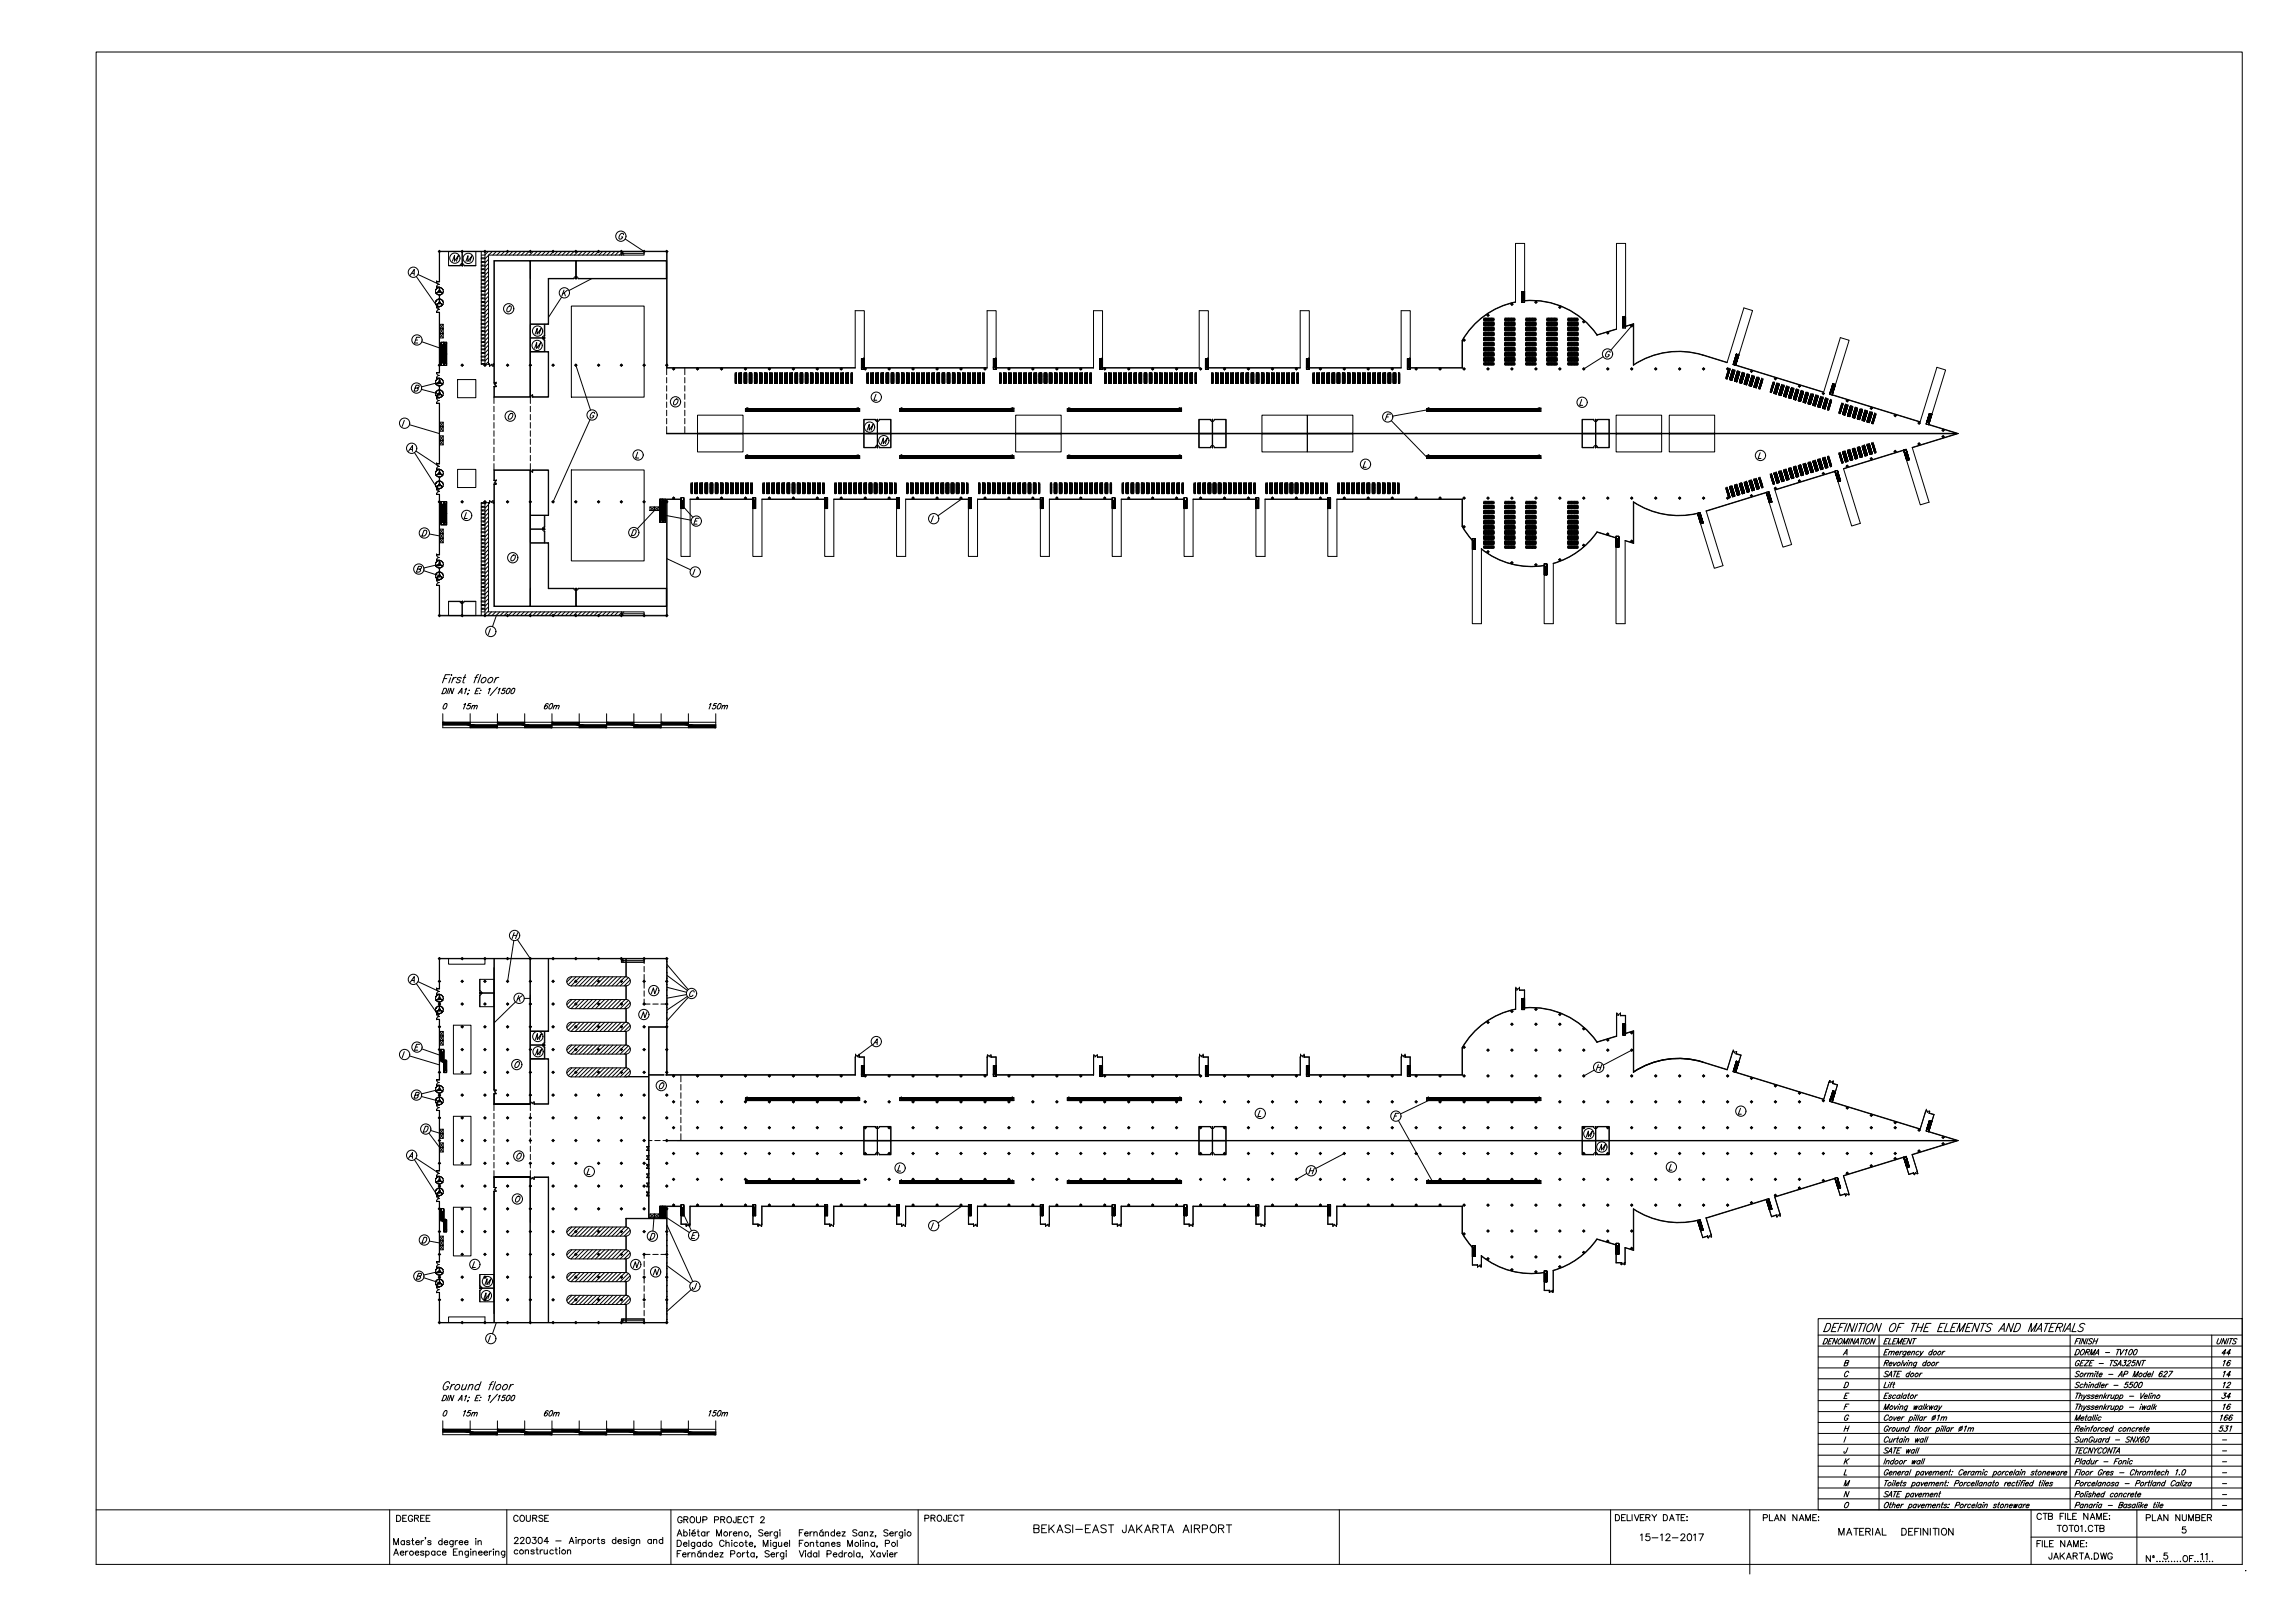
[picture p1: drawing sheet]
<svg xmlns="http://www.w3.org/2000/svg" width="841mm" height="594mm" viewBox="0 0 841 594" stroke-linecap="round" stroke-linejoin="round" font-family="sans-serif">
<!-- layer: 0Terminal -->
<g fill="none" stroke="#000" stroke-width=".37">
<path d="M161 92.5v10.6M161.1 92.5v10.7M161.4 92h7.6M161.4 92.2h7.6M169.7 92h7.7M169.7 92.2h7.7M178 92h7.7M178 92.2h7.7M186.4 92h7.7M186.4 92.2h7.7M194.7 92h7.7M194.7 92.2h7.7"/>
<path d="M203 92h7.7M203 92.2h7.7M211.4 92h7.6M211.4 92.2h7.6M219.7 92h7.7M219.7 92.2h7.7M228 92h7.7M228 92.2h7.7M236.3 92h7.8M236.3 92.2h7.8M244.3 92.5v41M244.4 92.5v41"/>
<path d="M161 108.1v1.4M161 114.5v21.9M161.1 108.1v1.4M161.1 114.5v21.9M555.3 110.7a29.1 29.1 0 0 0-19.4 14.1M555.3 110.6a29.3 29.3 0 0 0-19.6 14.2M558.7 110.2a29.1 29.1 0 0 1 26.5 12.5l7.2-2.1M558.7 110.1a29.3 29.3 0 0 1 26.6 12.5M595.7 119.5l3-1v15.1a30.1 30.1 0 0 1 25.3-3.6M595.7 119.6l2.9-.9v15.1M244.3 134.1v.7h69.1M244.4 134.1v.6h69"/>
<path d="M316.7 134.8h45M316.7 134.7h45M365 134.8h35.7M365 134.7h35.7M404 134.8h35.5M404 134.7h35.5M442.8 134.8h33.7M442.8 134.7h33.7M479.8 134.8h33.7M479.8 134.7h33.7M535.8 124.8v9.9h-19M535.9 124.9v9.9h-19.1"/>
<path d="M592.4 120.5l-7.1 2.1M624 130l8.9 2.7M632.9 132.8l-8.9-2.7a30 30 0 0 0-25.4 3.7M636.1 133.8l32.2 9.9M636.1 133.7l32.2 9.9M161 141.4v1.4M161 147.8v22M161.1 141.4v1.4M161.1 147.8v22M671.4 144.7l32.2 9.9M671.5 144.6l32.2 9.9M706.8 155.6l10.5 3.2-16.6 5.1"/>
<path d="M706.8 155.4l10.9 3.4-16.9 5.2M161 174.8v1.3M161.1 174.8v1.3M672.4 172.6l-22 6.8M672.4 172.7l-21.9 6.8M697.5 164.8l-21.9 6.8M697.6 165l-22 6.7M161 181.1v2.4M161 184.1v19M161.1 181.1v2.4M161.1 184.1v19M244.3 184.1v41"/>
<path d="M244.4 184.1v41M249.6 182.8h-5.3v.7M249.6 182.9h-5.2v.6M252.9 182.8h23M252.9 182.9h23M279.2 182.8h23M279.2 182.9h23M305.6 182.8h22.9M305.6 182.9h22.9M331.9 182.8h23M331.9 182.9h23M358.2 182.8h23.1"/>
<path d="M358.2 182.9h23.1M384.6 182.8h23M384.6 182.9h23M410.9 182.8h23M410.9 182.9h23M437.2 182.8h23M437.2 182.9h23M463.6 182.8h23M463.6 182.9h23M489.9 182.9h45.9l-.1 9.8 3.8 5.2M489.9 182.8h46v9.9M535.9 192.7l3.6 5.1"/>
<path d="M585.3 194.9a29.3 29.3 0 0 1-16.1 11.5M585.3 194.9l6.9 2.2M592.2 196.9l-7-2.1a29.1 29.1 0 0 1-16 11.5M598.7 184v15.1l-3.2-1M598.7 184a30.1 30.1 0 0 0 23.3 4.1M622 188a30 30 0 0 1-23.4-4.3v15.1l-3.1-.8M647.2 180.3l-22 6.8M647.2 180.5l-21.9 6.7M161 208.1v1.4M161 214.5v10.6M161.1 208.1v1.4M161.1 214.5v10.6"/>
<path d="M542.8 200.9a29.1 29.1 0 0 0 23.1 6.2M542.8 201.1a29.3 29.3 0 0 0 23.1 6.1M161.4 225.6h7.6M161.4 225.4h7.6M169.7 225.6h7.7M169.7 225.4h7.7M178 225.6h7.7M178 225.4h7.7M186.4 225.6h7.7M186.4 225.4h7.7M194.7 225.6h7.7M194.7 225.4h7.7"/>
<path d="M203 225.6h7.7M203 225.4h7.7M211.4 225.6h7.6M211.4 225.4h7.6M219.7 225.6h7.7M219.7 225.4h7.7M228 225.6h7.7M228 225.4h7.7M236.3 225.6h7.8M236.3 225.4h7.8M161 351.4v7.7M161 359.7v2.4"/>
<path d="M161.1 351.4v7.7M161.1 359.7v2.4M161.4 351h7.6M161.4 351.2h7.6M169.7 351h7.7M169.7 351.2h7.7M178 351h7.7M178 351.2h7.7M186.4 351h7.7M186.4 351.2h7.7M194.7 351h7.7M194.7 351.2h7.7"/>
<path d="M203 351h7.7M203 351.2h7.7M211.4 351h7.6M211.4 351.2h7.6M219.7 351h7.7M219.7 351.2h7.7M228 351h7.7M228 351.2h7.7M236.3 351h7.8M236.3 351.2h7.8M244.3 351.4v7.7M244.3 359.7v7.8"/>
<path d="M244.3 356.3h.1M244.3 358.3h.1M244.3 354.2h.1M244.3 352.3h.1M244.4 351.4v7.7M244.4 359.7v7.8M161 367.1v.4M161 368.1v.4M161 373.4v2.4M161 376.4v7.7M161.1 367.1v.4M161.1 368.1v.4"/>
<path d="M161.1 373.4v2.4M161.1 376.4v7.7M244.3 368.1v7.7M244.3 376.4v16M244.3 372.9h.1M244.3 374.9h.1M244.3 370.9h.1M244.3 368.9h.1M244.3 364.6h.1M244.3 366.6h.1M244.3 362.6h.1M244.3 360.6h.1"/>
<path d="M244.4 368.1v7.7M244.4 376.4v16M555.3 369.6a29.3 29.3 0 0 0-19.6 14.2l.1 9.8h-19M555.4 369.7a29.1 29.1 0 0 0-19.5 14.1v10h-19.1M558.7 369.1a29.3 29.3 0 0 1 26.6 12.5M558.7 369.2a29.1 29.1 0 0 1 26.5 12.5M592.4 379.4l-7.1 2.2M592.5 379.6l-7.3 2.2M595.7 378.6l2.9-.9v15.1a30 30 0 0 1 25.4-3.7l8.9 2.7M595.7 378.4l3-.9v15.1M161 384.8v7.6M161 393.1v2.3"/>
<path d="M161.1 384.8v7.6M161.1 393.1v2.3M244.3 393.1v.7h69.1M244.4 393.1v.5h69M316.7 393.8h45M316.7 393.6h45M365 393.8h35.7M365 393.6h35.7M404 393.8h35.5M404 393.6h35.5M442.8 393.8h33.7M442.8 393.6h33.7"/>
<path d="M479.8 393.8h33.7M479.8 393.6h33.7M624 388.9a30.1 30.1 0 0 0-25.3 3.6M624 389l8.9 2.7M636.1 392.8l32.2 9.9M636.1 392.7l32.2 9.9M161 400.4v.4M161 401.4v.4M161 406.8v2.3M161 409.7v7.7M161 418.1v7.6M161.1 400.4v.4"/>
<path d="M161.1 401.4v.4M161.1 406.8v2.3M161.1 409.7v7.7M161.1 418.1v7.7M671.4 403.7l32.2 9.9M671.5 403.6l32.2 9.9M706.8 414.6l10.5 3.1-16.6 5.1M706.8 414.4l10.9 3.3-16.9 5.3M161 426.4v2.4M161 433.7v.4M161 434.8v.3M161.1 426.4v2.4"/>
<path d="M161.1 433.7v.4M161.1 434.8v.3M647.2 439.3l-22 6.8M647.2 439.4l-21.9 6.8M672.4 431.5l-22 6.8M672.4 431.7l-21.9 6.7M697.5 423.8l-21.9 6.8M697.6 423.9l-22 6.8M161 440.1v2.3M161 443.1v7.7M161 451.4v7.7M161 459.7v2.4"/>
<path d="M161.1 440.1v2.3M161.1 443.1v7.7M161.1 451.4v7.7M161.1 459.7v2.4M244.3 443.1v7.7M244.3 451.4v7.7M244.3 459.7v7.7M244.3 454.3h.1M244.3 452.2h.1M244.3 456.3h.1M244.3 458.3h.1M244.4 443.1v7.7"/>
<path d="M244.4 451.4v7.7M244.4 459.7v7.7M249.6 441.7h-5.3v.7M249.6 441.9h-5.2v.5M252.9 441.7h23M252.9 441.9h23M279.1 441.7h23.1M279.2 441.9h23M305.6 441.7h22.9M305.6 441.9h22.9M331.9 441.7h23M331.9 441.9h23"/>
<path d="M358.2 441.7h23.1M358.2 441.9h23.1M384.6 441.7h23M384.6 441.9h23M410.9 441.7h23M410.9 441.9h23M437.2 441.7h23M437.2 441.9h23M463.6 441.7h23M463.6 441.9h23M489.9 441.7h46v10l3.6 5M489.9 441.9h45.9l-.1 9.8 3.8 5.2"/>
<path d="M542.8 459.8a29.1 29.1 0 0 0 23 6.2M585.2 453.7a29.1 29.1 0 0 1-16.1 11.6M585.2 453.8l7 2.1M585.3 453.9a29.3 29.3 0 0 1-16.1 11.5M585.3 453.9l6.9 2.1M598.6 442.8v15l-3.1-.9M598.6 442.7a30 30 0 0 0 23.4 4.2M622 447.1a30.1 30.1 0 0 1-23.3-4.2v15.1l-3.2-1M161 467.1v.3M161 468.1v.4M161 473.4v2.4M161 476.4v7.7"/>
<path d="M161.1 467.1v.3M161.1 468.1v.4M161.1 473.4v2.4M161.1 476.4v7.7M244.3 468.1v7.7M244.3 476.4v7.7M244.3 462.6h.1M244.3 460.6h.1M244.3 464.6h.1M244.3 466.6h.1M244.3 470.9h.1M244.3 468.9h.1"/>
<path d="M244.3 472.9h.1M244.3 474.9h.1M244.3 479.3h.1M244.3 477.3h.1M244.4 468.1v7.7M244.4 476.4v7.7M542.8 460a29.3 29.3 0 0 0 23.1 6.1M161.4 484.5h7.6M161.4 484.4h7.6M169.7 484.5h7.7M169.7 484.4h7.7M178 484.5h7.7"/>
<path d="M178 484.4h7.7M186.4 484.5h7.7M186.4 484.4h7.7M194.7 484.5h7.7M194.7 484.4h7.7M203 484.5h7.7M203 484.4h7.7M211.4 484.5h7.6M211.4 484.4h7.6M219.7 484.5h7.7M219.7 484.4h7.7M228 484.5h7.7"/>
<path d="M228 484.4h7.7M236.3 484.5h7.8M236.3 484.4h7.8M244.3 481.2h.1M244.3 483.3h.1"/>
</g>
<!-- layer: 01C -->
<g fill="none" stroke="#000" stroke-width=".37">
<path d="M164.4 97.2h4.2M168.6 97.4h-4.2v-5.3h10v5.3h-4.3M168.6 97.2h.1M169.2 96.6l-.4 .2-.2 .4M169.2 96.6l.1 .8M169.2 96.6l.1 .6M169.3 97.2v.2M169.3 92.1l.1 5.1M169.3 97.4h.1M169.3 97.2h.1M169.5 97.4h.1M169.4 92.1v5.1"/>
<path d="M169.4 96.6l.5 .2 .2 .4M169.5 96.6v.6v-.6M169.5 96.6h.1M170.1 97.2h.1M170.1 97.2h4.3M176.4 92.1v41.3h3M176.4 93.4h1.3M176.4 94.4h1.3M176.4 95.8h1.3M176.4 97.1h1.3M176.4 97.5h1.3M176.4 98.5h1.3"/>
<path d="M176.4 98.8h1.3M176.4 99.8h1.3M176.6 94.4l-.2 .3M176.7 95.8l-.3 .3h1.3M176.9 97.1l-.3 .4M177.1 98.5l-.4 .3M177.2 99.8l-.3 .3M177.7 92.1v41.3M178.9 92.2l-1.2 1.1M179 96.5l-1.3 1.3M179 93.5l-1.3 1.3h-1.3M179 95l-1.3 1.3"/>
<path d="M179 98l-1.3 1.3M179 99.5l-1.3 1.3M180.3 92.2l-1.2 1.2M181.8 92.2l-1.2 1.2M183.3 92.2l-1.2 1.2M184.8 92.2l-1.2 1.2M186.1 92.5l-1 .9M187.8 92.2l-1.2 1.2M189.3 92.2l-1.3 1.2M190.8 92.2l-1.2 1.2M192.3 92.2l-1.2 1.2M193.8 92.2l-1.3 1.2"/>
<path d="M194.4 95.6h16.6M195.3 92.2l-1.2 1.2M196.8 92.2l-1.3 1.2M198.3 92.2l-1.3 1.2M199.8 92.2l-1.3 1.2M201.3 92.2l-1.3 1.2M202.6 92.4l-1.1 1M204.3 92.2l-1.3 1.2M205.8 92.2l-1.3 1.2M207.3 92.2l-1.3 1.2M208.8 92.2l-1.3 1.2M210.3 92.2l-1.3 1.2"/>
<path d="M211.8 92.2l-1.3 1.2M213.3 92.2l-1.3 1.2M214.8 92.2l-1.3 1.2M216.3 92.2l-1.3 1.2M217.8 92.2l-1.3 1.2M219.1 92.3l-1.1 1.1M220.8 92.2l-1.3 1.2M222.3 92.2l-1.3 1.2M223.7 92.2l-1.2 1.2M225.3 92.2l-1.3 1.2M226.7 92.2l-1.2 1.2M227.7 92.7l-.7 .7"/>
<path d="M227.7 93.4h-48.7v40M227.7 92.1v1.3M228.5 92.2l-.8 .6h8.4M228.6 92.8h-.9l.9 .6M236.1 92.6v.8h-8.4M159.9 110.3h.1M159.8 111.5h.1M159.9 111.5h.1M159.9 106h.1M159.8 107.3h.1M159.9 107.3h.1M159.8 110.3h.1"/>
<path d="M159.8 106h.1M159.8 111.6a1.38 1.38 0 0 0 2.4 0M159.8 107.3a1.38 1.38 0 0 0 2.4 0M159.8 110.3a1.33 1.33 0 0 1 2.4 0M159.8 111.5a1.33 1.33 0 0 0 2.4 0M159.8 107.3a1.33 1.33 0 0 0 2.4 0M159.9 111.5l1.1-.5zM160 114.4h1zM160 112.4h1zM160 105.2h1zM160 103.2h1zM160 112.4a.99 .99 0 0 0 1 1 .99 .99 0 0 0-1 1"/>
<path d="M160 103.2a.93 .93 0 0 0 1 .9 .99 .99 0 0 0-1 1M160 114.4h.1M160 114.3h.1M160.1 114.5h.1M160 112.3h.1M160 112.4h.1M160.1 112.3h.1M160 105.2h.1M160 105.2l.1 .1M160 103.2h.1M160 103.1h.1M160.1 103.3h.1"/>
<path d="M160.1 112.4h.1M160.1 105.2v.1M160.9 111l-1 .5 1-.5M160.9 106.7l-1 .6 1-.6M160.9 106.6l.2 .1zM161 106.7l-1.1 .7 1.1-.6M161 106.6h.1M161 109.6h.1M161 106.6v-1.2l.1 1.2M161 105.3h.1M161 105.4h.1M161 114.4h.1"/>
<path d="M161 112.4h.1M161 103.1h.1M161 111h.1M161 110.7v-1.1v1.1M161 106.5v-1.1v1.1M161 105.2h.1M161.1 118.8h1.3v1.6h-1.3zM161.1 110.8l-.1-1.2v1.3M161.1 118.8l1.3 1.6-1.3 1.7 1.3 1.7M161.1 110.9l1.1 .6-1.2-.5M161.1 106.7l1.1 .6-1.2-.5M161.1 110.8h.1"/>
<path d="M161.1 106.6h.1M161.2 111l.9 .5-.9-.5M161.2 106.7l.9 .6-.9-.6M161.2 110.9h-.1M161.2 110.8l-.1 .1M161.2 106.6l-.1 .1M161.2 106.6h-.1M162.1 111.6h.1M162.2 111.6h.1M162.1 107.4h.1M162.2 107.4h.1M162.2 110.3h.1"/>
<path d="M162.2 111.5h.1M162.2 106h.1M162.2 107.3h.1M162.2 110.2h.1M162.2 110.2a1.38 1.38 0 0 0-2.4 0h.1M162.2 106a1.41 1.41 0 0 0-2.4 0 1.42 1.42 0 0 1 2.4 0M162.3 107.3h-.1M162.4 118.8l-1.3 1.6 1.3 1.7-1.3 1.7M176.4 117.1h.1M176.4 114.5h1.3M176.4 119.8h1.3M176.4 118.8h1.3"/>
<path d="M176.4 118.4h1.3M176.4 117.4h1.3M176.4 100.1h1.3M176.4 101.1h1.3M176.4 101.4h1.3M176.4 102.4h1.3M176.4 102.8h1.3M176.4 103.8h1.3M176.4 104.1h1.3M176.4 105.5h1.3M176.4 106.5h1.3M176.4 106.8h1.3"/>
<path d="M176.4 107.8h1.3M176.4 109.1h1.3M176.4 109.4h1.3M176.4 110.4h1.3M176.4 110.8h1.3M176.4 111.8h1.3M176.4 112.1h1.3M176.4 113.1h1.3M176.4 113.5h1.3M176.4 114.8h1.3M176.4 115.8h1.3M176.4 116.1h1.3"/>
<path d="M176.4 117.1h1.3M176.5 118.4l-.1 .2M176.6 106.5l-.2 .1M176.7 107.8l-.3 .3h1.3M176.7 119.8l-.3 .3h1.3M176.9 109.1l-.4 .3M177 110.4l-.3 .4M177.2 111.8l-.3 .3M177.4 113.1l-.4 .4M177.4 101.1l-.3 .3M177.5 102.4l-.3 .4M177.5 114.5l-.3 .3"/>
<path d="M177.7 105.1l-1.3 .1M179 102.5l-1.6 1.6M179 104l-1.5 1.5M179 116l-1.5 1.4M179 117.4l-1.3 1.4M179 101l-1.3 1.3M179 105.5l-1.3 1.3M179 107l-1.3 1.3M179 108.5l-1.3 1.3M179 109.9l-1.3 1.4M179 111.5l-1.3 1.3M179 112.9l-1.3 1.4"/>
<path d="M179 114.5l-1.6 1.6M179 119l-1.3 1.3M194.4 102.1v-6.6h16.6v6.6M199.5 118.8v4.3M209.4 112.1h26.7v33.4h-26.7zM210.3 102h.1M210.3 102.1h-9.3v16.7h-1.4M210.3 102h-9.4v16.7h-6.5M210.9 101.3l-.4 .2-.2 .5M210.9 102l.1 .1M210.9 101.3h.1M210.9 101.3v.7"/>
<path d="M211 102v.1M211 102h.1M211.2 102.1l-.2-6.6h33.3v6.6h-32.4M211.2 102v-6.4h33v6.4h-32.3M211.2 101.3v.8M211.2 102v.1M211.2 101.3v.7M211.2 101.3l.5 .2 .1 .5M211.9 102h.1M543.8 118.3h.4v.4h-.4zM543.8 118.3h.1M543.8 118.7h.1"/>
<path d="M543.8 116.8h.4v.5h-.4zM543.8 117.3h.1M543.8 116.8h.1M543.8 118.7h.4v.4h-.4zM543.8 119.1h.1M543.8 118.3v.3h.3v-.3M543.8 117.3v-.4h.3v.4M543.8 119.1v-.3h.3v.3M544.1 118.3h.1M544.1 117.3h.1M544.1 119.1h.1M544.2 118.3h.3v.4h-.3z"/>
<path d="M544.2 118.3h.1M544.2 118.7h.1M544.2 116.8h.3v.5h-.3zM544.2 117.3h.1M544.2 116.8h.1M544.2 118.7h.3v.4h-.3zM544.2 119.1h.1M544.2 118.3v.3h.2v-.3M544.2 117.3v-.4h.2v.4M544.2 119.1v-.3h.2v.3M544.5 118.3h.4v.4h-.4zM544.5 118.3h.1"/>
<path d="M544.5 118.7h.1M544.5 116.8h.4v.5h-.4zM544.5 117.3h.1M544.5 116.8h.1M544.5 118.7h.4v.4h-.4zM544.5 119.1h.1M544.5 118.3v.3h.3v-.3M544.5 117.3v-.4h.3v.4M544.5 119.1v-.3h.3v.3M544.9 118.3h.4v.4h-.4zM544.9 118.3h.1M544.9 118.7h.1"/>
<path d="M544.9 116.8h.4v.5h-.4zM544.9 117.3h.1M544.9 116.8h.1M544.9 118.7h.4v.4h-.4zM544.9 119.1h.1M544.9 118.3v.3h.3v-.3M544.9 117.3v-.4h.3v.4M544.9 119.1v-.3h.3v.3M545.2 118.3h.1M545.2 117.3h.1M545.2 119.1h.1M545.3 118.3h.3v.4h-.3z"/>
<path d="M545.3 118.3h.1M545.3 118.7h.1M545.3 116.8h.3v.5h-.3zM545.3 117.3h.1M545.3 116.8h.1M545.3 118.7h.3v.4h-.3zM545.3 119.1h.1M545.3 118.3v.3h.2v-.3M545.3 117.3v-.4h.2v.4M545.3 119.1v-.3h.2v.3M545.6 118.3h.4v.4h-.4zM545.6 118.3h.1"/>
<path d="M545.6 118.7h.1M545.6 116.8h.4v.5h-.4zM545.6 117.3h.1M545.6 116.8h.1M545.6 118.7h.4v.4h-.4zM545.6 119.1h.1M545.6 118.3v.3h.3v-.3M545.6 117.3v-.4h.3v.4M545.6 119.1v-.3h.3v.3M546 118.3h.4v.4h-.4zM546 118.3h.1M546 118.7h.1"/>
<path d="M546 116.8h.4v.5h-.4zM546 117.3h.1M546 116.8h.1M546 118.7h.4v.4h-.4zM546 119.1h.1M546 118.3v.3h.3v-.3M546 117.3v-.4h.3v.4M546 119.1v-.3h.3v.3M546.3 118.3h.1M546.3 117.3h.1M546.3 119.1h.1M546.4 118.3h.3v.4h-.3z"/>
<path d="M546.4 118.3h.1M546.4 118.7h.1M546.4 116.8h.3v.5h-.3zM546.4 117.3h.1M546.4 116.8h.1M546.4 118.7h.3v.4h-.3zM546.4 119.1h.1M546.4 118.3v.3h.3v-.3M546.4 117.3v-.4h.3v.4M546.4 119.1v-.3h.3v.3M546.7 118.3h.4v.4h-.4zM546.7 118.3h.1"/>
<path d="M546.7 118.7h.1M546.7 116.8h.4v.5h-.4zM546.7 117.3h.1M546.7 116.8h.1M546.7 118.7h.4v.4h-.4zM546.7 119.1h.1M546.7 118.3v.3h.3v-.3M546.7 117.3v-.4h.3v.4M546.7 119.1v-.3h.3v.3M547.1 118.3h.4v.4h-.4zM547.1 118.3h.1M547.1 118.7h.1"/>
<path d="M547.1 116.8h.4v.5h-.4zM547.1 117.3h.1M547.1 116.8h.1M547.1 118.7h.4v.4h-.4zM547.1 119.1h.1M547.1 118.3v.3h.3v-.3M547.1 117.3v-.4h.3v.4M547.1 119.1v-.3h.3v.3M547.4 118.3h.1M547.4 117.3h.1M547.4 119.1h.1M547.5 118.7h.1"/>
<path d="M547.5 118.3h.1M547.5 116.8h.1M547.5 117.3h.1M547.5 119.1h.1M551.5 118.3h.3v.4h-.3zM551.5 118.3h.1M551.5 118.7h.1M551.5 116.8h.3v.5h-.3zM551.5 117.3h.1M551.5 116.8h.1M551.5 118.7h.3v.4h-.3zM551.5 119.1h.1"/>
<path d="M551.5 118.3v.3h.3v-.3M551.5 117.3v-.4h.3v.4M551.5 119.1v-.3h.3v.3M551.8 118.3h.4v.4h-.4zM551.8 118.3h.1M551.8 118.7h.1M551.8 116.8h.4v.5h-.4zM551.8 117.3h.1M551.8 116.8h.1M551.8 118.7h.4v.4h-.4zM551.8 119.1h.1M551.9 118.3v.3h.3v-.3"/>
<path d="M551.9 118.3h.1M551.9 117.3v-.4h.3v.4M551.9 117.3h.1M551.9 119.1v-.3h.3v.3M551.9 119.1h.1M552.2 118.3h.4v.4h-.4zM552.2 118.3h.1M552.2 118.7h.1M552.2 116.8h.4v.5h-.4zM552.2 117.3h.1M552.2 116.8h.1M552.2 118.7h.4v.4h-.4z"/>
<path d="M552.2 119.1h.1M552.2 118.3v.3h.3v-.3M552.2 117.3v-.4h.3v.4M552.2 119.1v-.3h.3v.3M552.5 118.3h.1M552.5 117.3h.1M552.5 119.1h.1M552.6 118.3h.3v.4h-.3zM552.6 118.3h.1M552.6 118.7h.1M552.6 116.8h.3v.5h-.3zM552.6 117.3h.1"/>
<path d="M552.6 116.8h.1M552.6 118.7h.3v.4h-.3zM552.6 119.1h.1M552.6 118.3v.3h.3v-.3M552.6 117.3v-.4h.3v.4M552.6 119.1v-.3h.3v.3M552.9 118.3h.4v.4h-.4zM552.9 118.3h.1M552.9 118.7h.1M552.9 116.8h.4v.5h-.4zM552.9 117.3h.1M552.9 116.8h.1"/>
<path d="M552.9 118.7h.4v.4h-.4zM552.9 119.1h.1M553 118.3v.3h.3v-.3M553 118.3h.1M553 117.3v-.4h.3v.4M553 117.3h.1M553 119.1v-.3h.3v.3M553 119.1h.1M553.3 118.3h.4v.4h-.4zM553.3 118.3h.1M553.3 118.7h.1M553.3 116.8h.4v.5h-.4z"/>
<path d="M553.3 117.3h.1M553.3 116.8h.1M553.3 118.7h.4v.4h-.4zM553.3 119.1h.1M553.3 118.3v.3h.3v-.3M553.3 117.3v-.4h.3v.4M553.3 119.1v-.3h.3v.3M553.6 118.3h.1M553.6 117.3h.1M553.6 119.1h.1M553.7 118.3h.3v.4h-.3zM553.7 118.3h.1"/>
<path d="M553.7 118.7h.1M553.7 116.8h.3v.5h-.3zM553.7 117.3h.1M553.7 116.8h.1M553.7 118.7h.3v.4h-.3zM553.7 119.1h.1M553.7 118.3v.3h.3v-.3M553.7 117.3v-.4h.3v.4M553.7 119.1v-.3h.3v.3M554 118.3h.4v.4h-.4zM554 118.3h.1M554 118.7h.1"/>
<path d="M554 116.8h.4v.5h-.4zM554 117.3h.1M554 116.8h.1M554 118.7h.4v.4h-.4zM554 119.1h.1M554.1 118.3v.3h.3v-.3M554.1 118.3h.1M554.1 117.3v-.4h.3v.4M554.1 117.3h.1M554.1 119.1v-.3h.3v.3M554.1 119.1h.1M554.4 118.3h.4v.4h-.4z"/>
<path d="M554.4 118.3h.1M554.4 118.7h.1M554.4 116.8h.4v.5h-.4zM554.4 117.3h.1M554.4 116.8h.1M554.4 118.7h.4v.4h-.4zM554.4 119.1h.1M554.4 118.3v.3h.3v-.3M554.4 117.3v-.4h.3v.4M554.4 119.1v-.3h.3v.3M554.7 118.3h.1M554.7 117.3h.1"/>
<path d="M554.7 119.1h.1M554.8 118.3h.3v.4h-.3zM554.8 118.3h.1M554.8 118.7h.1M554.8 116.8h.3v.5h-.3zM554.8 117.3h.1M554.8 116.8h.1M554.8 118.7h.3v.4h-.3zM554.8 119.1h.1M554.8 118.3v.3h.3v-.3M554.8 117.3v-.4h.3v.4M554.8 119.1v-.3h.3v.3"/>
<path d="M555.1 118.7h.1M555.1 118.3h.1M555.1 116.8h.1M555.1 117.3h.1M555.1 119.1h.1M557.7 110.8h1h-1M557.7 110.2h.1M557.7 109.8h.1M557.7 106.8v3.6zM557.7 110.4h.1M557.8 110.2h.1M557.8 106.8v3.6z"/>
<path d="M557.8 109.7h.7M557.8 106.8v3.4M557.9 106.8v2.9v-2.9M557.9 106.8v2.9M558 106.8v2.9v-2.9M558 106.8v2.9M558.1 106.8v2.9M558.2 106.8v2.9v-2.9M558.2 106.8v2.9M558.3 106.8v2.9M558.3 106.8v2.9v-2.9M558.4 106.8v2.9"/>
<path d="M558.5 106.8v2.9v-2.9M558.5 106.8v2.9M558.5 110.2h.1M558.5 106.8l.1 3.6M558.5 109.8h.2M558.6 106.8v3.6zM558.6 110.4h.1M558.6 110.4l.1-3.6v4v-4h-1v4M558.6 110.2h.1M558.6 110.4v-3.6v3.6M558.7 110.2h-.1M558.7 110.2h.1"/>
<path d="M558.7 110.3v-21.1h-3.3v21.5M559.2 118.3h.3v.4h-.3zM559.2 118.3h.1M559.2 118.7h.1M559.2 116.8h.3v.5h-.3zM559.2 117.3h.1M559.2 116.8h.1M559.2 118.7h.3v.4h-.3zM559.2 119.1h.1M559.2 118.3v.3h.3v-.3M559.2 117.3v-.4h.3v.4M559.2 119.1v-.3h.3v.3"/>
<path d="M559.5 118.3h.4v.4h-.4zM559.5 118.3h.1M559.5 118.7h.1M559.5 116.8h.4v.5h-.4zM559.5 117.3h.1M559.5 116.8h.1M559.5 118.7h.4v.4h-.4zM559.5 119.1h.1M559.6 118.3v.3h.3v-.3M559.6 118.3h.1M559.6 117.3v-.4h.3v.4M559.6 117.3h.1"/>
<path d="M559.6 119.1v-.3h.3v.3M559.6 119.1h.1M559.9 118.3h.4v.4h-.4zM559.9 118.3h.1M559.9 118.7h.1M559.9 116.8h.4v.5h-.4zM559.9 117.3h.1M559.9 116.8h.1M559.9 118.7h.4v.4h-.4zM559.9 119.1h.1M559.9 118.3v.3h.3v-.3M559.9 117.3v-.4h.3v.4"/>
<path d="M559.9 119.1v-.3h.3v.3M560.2 118.3h.1M560.2 117.3h.1M560.2 119.1h.1M560.3 118.3h.3v.4h-.3zM560.3 118.3h.1M560.3 118.7h.1M560.3 116.8h.3v.5h-.3zM560.3 117.3h.1M560.3 116.8h.1M560.3 118.7h.3v.4h-.3zM560.3 119.1h.1"/>
<path d="M560.3 118.3v.3h.3v-.3M560.3 117.3v-.4h.3v.4M560.3 119.1v-.3h.3v.3M560.6 118.3h.4v.4h-.4zM560.6 118.3h.1M560.6 118.7h.1M560.6 116.8h.4v.5h-.4zM560.6 117.3h.1M560.6 116.8h.1M560.6 118.7h.4v.4h-.4zM560.6 119.1h.1M560.7 118.3v.3h.3v-.3"/>
<path d="M560.7 118.3h.1M560.7 117.3v-.4h.3v.4M560.7 117.3h.1M560.7 119.1v-.3h.3v.3M560.7 119.1h.1M561 118.3h.4v.4h-.4zM561 118.3h.1M561 118.7h.1M561 116.8h.4v.5h-.4zM561 117.3h.1M561 116.8h.1M561 118.7h.4v.4h-.4z"/>
<path d="M561 119.1h.1M561 118.3v.3h.3v-.3M561 117.3v-.4h.3v.4M561 119.1v-.3h.3v.3M561.3 118.3h.1M561.3 117.3h.1M561.3 119.1h.1M561.4 118.3h.3v.4h-.3v-.4v.3h.3v-.3M561.4 118.7h.1M561.4 118.3h.1M561.4 117.3h.3v-.5h-.3v.5v-.4h.3v.4M561.4 116.8h.1"/>
<path d="M561.4 117.3h.1M561.4 119.1h.3v-.4h-.3v.4v-.3h.3v.3M561.4 119.1h.1M561.7 118.3h.4v.4h-.4zM561.7 118.3h.1M561.7 118.7h.1M561.7 116.8h.4v.5h-.4zM561.7 117.3h.1M561.7 116.8h.1M561.7 118.7h.4v.4h-.4zM561.7 119.1h.1M561.8 118.3v.3h.3v-.3"/>
<path d="M561.8 118.3h.1M561.8 117.3v-.4h.3v.4M561.8 117.3h.1M561.8 119.1v-.3h.3v.3M561.8 119.1h.1M562.1 118.3h.1M562.1 117.3h.1M562.1 119.1h.1M562.1 118.3h.4v.4h-.4zM562.1 118.7h.1M562.1 116.8h.4v.5h-.4zM562.1 116.8h.1"/>
<path d="M562.1 118.7h.4v.4h-.4zM562.1 118.3v.3h.3v-.3M562.1 117.3v-.4h.3v.4M562.1 119.1v-.3h.3v.3M562.4 118.3h.1M562.4 117.3h.1M562.4 119.1h.1M562.5 118.3h.3v.4h-.3v-.4v.3h.3v-.3M562.5 118.7h.1M562.5 118.3h.1M562.5 117.3h.3v-.5h-.3v.5v-.4h.3v.4M562.5 116.8h.1"/>
<path d="M562.5 117.3h.1M562.5 119.1h.3v-.4h-.3v.4v-.3h.3v.3M562.5 119.1h.1M562.8 118.7h.1M562.8 118.3h.1M562.8 116.8h.1M562.8 117.3h.1M562.8 119.1h.1M566.9 118.3h.4v.4h-.4zM566.9 118.3h.1M566.9 118.7h.1M566.9 116.8h.4v.5h-.4z"/>
<path d="M566.9 117.3h.1M566.9 116.8h.1M566.9 118.7h.4v.4h-.4zM566.9 119.1h.1M566.9 118.3v.3h.3v-.3M566.9 117.3v-.4h.3v.4M566.9 119.1v-.3h.3v.3M567.2 118.3h.1M567.2 117.3h.1M567.2 119.1h.1M567.3 118.3h.3v.4h-.3zM567.3 118.3h.1"/>
<path d="M567.3 118.7h.1M567.3 116.8h.3v.5h-.3zM567.3 117.3h.1M567.3 116.8h.1M567.3 118.7h.3v.4h-.3zM567.3 119.1h.1M567.3 118.3v.3h.3v-.3M567.3 117.3v-.4h.3v.4M567.3 119.1v-.3h.3v.3M567.6 118.3h.1M567.6 117.3h.1M567.6 119.1h.1"/>
<path d="M567.6 118.3h.4v.4h-.4zM567.6 118.7h.1M567.6 116.8h.4v.5h-.4zM567.6 116.8h.1M567.6 118.7h.4v.4h-.4zM567.6 118.3v.3h.3v-.3M567.6 117.3v-.4h.3v.4M567.6 119.1v-.3h.3v.3M567.9 118.3h.1M567.9 117.3h.1M567.9 119.1h.1M568 118.3h.4v.4h-.4z"/>
<path d="M568 118.3h.1M568 118.7h.1M568 116.8h.4v.5h-.4zM568 117.3h.1M568 116.8h.1M568 118.7h.4v.4h-.4zM568 119.1h.1M568 118.3v.3h.3v-.3M568 117.3v-.4h.3v.4M568 119.1v-.3h.3v.3M568.3 118.3h.1M568.3 117.3h.1"/>
<path d="M568.3 119.1h.1M568.4 118.3h.3v.4h-.3zM568.4 118.3h.1M568.4 118.7h.1M568.4 116.8h.3v.5h-.3zM568.4 117.3h.1M568.4 116.8h.1M568.4 118.7h.3v.4h-.3zM568.4 119.1h.1M568.4 118.3v.3h.3v-.3M568.4 117.3v-.4h.3v.4M568.4 119.1v-.3h.3v.3"/>
<path d="M568.7 118.3h.1M568.7 117.3h.1M568.7 119.1h.1M568.7 118.3h.4v.4h-.4zM568.7 118.7h.1M568.7 116.8h.4v.5h-.4zM568.7 116.8h.1M568.7 118.7h.4v.4h-.4zM568.7 118.3v.3h.3v-.3M568.7 117.3v-.4h.3v.4M568.7 119.1v-.3h.3v.3M569 118.3h.1"/>
<path d="M569 117.3h.1M569 119.1h.1M569.1 118.3h.4v.4h-.4zM569.1 118.3h.1M569.1 118.7h.1M569.1 116.8h.4v.5h-.4zM569.1 117.3h.1M569.1 116.8h.1M569.1 118.7h.4v.4h-.4zM569.1 119.1h.1M569.1 118.3v.3h.3v-.3M569.1 117.3v-.4h.3v.4"/>
<path d="M569.1 119.1v-.3h.3v.3M569.4 118.3h.1M569.4 117.3h.1M569.4 119.1h.1M569.5 118.3h.3v.4h-.3zM569.5 118.3h.1M569.5 118.7h.1M569.5 116.8h.3v.5h-.3zM569.5 117.3h.1M569.5 116.8h.1M569.5 118.7h.3v.4h-.3zM569.5 119.1h.1"/>
<path d="M569.5 118.3v.3h.3v-.3M569.5 117.3v-.4h.3v.4M569.5 119.1v-.3h.3v.3M569.8 118.3h.1M569.8 117.3h.1M569.8 119.1h.1M569.8 118.3h.4v.4h-.4zM569.8 118.7h.1M569.8 116.8h.4v.5h-.4zM569.8 116.8h.1M569.8 118.7h.4v.4h-.4zM569.8 118.3v.3h.3v-.3"/>
<path d="M569.8 117.3v-.4h.3v.4M569.8 119.1v-.3h.3v.3M570.1 118.3h.1M570.1 117.3h.1M570.1 119.1h.1M570.2 118.3h.4v.4h-.4zM570.2 118.3h.1M570.2 118.7h.1M570.2 116.8h.4v.5h-.4zM570.2 117.3h.1M570.2 116.8h.1M570.2 118.7h.4v.4h-.4z"/>
<path d="M570.2 119.1h.1M570.2 118.3v.3h.3v-.3M570.2 117.3v-.4h.3v.4M570.2 119.1v-.3h.3v.3M570.5 118.3h.1M570.5 117.3h.1M570.5 119.1h.1M570.6 118.7h.1M570.6 118.3h.1M570.6 116.8h.1M570.6 117.3h.1M570.6 119.1h.1"/>
<path d="M574.6 118.3h.3v.4h-.3zM574.6 118.3h.1M574.6 118.7h.1M574.6 116.8h.3v.5h-.3zM574.6 117.3h.1M574.6 116.8h.1M574.6 118.7h.3v.4h-.3zM574.6 119.1h.1M574.6 118.3v.3h.3v-.3M574.6 117.3v-.4h.3v.4M574.6 119.1v-.3h.3v.3M574.9 118.3h.1"/>
<path d="M574.9 117.3h.1M574.9 119.1h.1M574.9 118.3h.4v.4h-.4zM574.9 118.7h.1M574.9 116.8h.4v.5h-.4zM574.9 116.8h.1M574.9 118.7h.4v.4h-.4zM575 118.3v.3h.3v-.3M575 117.3v-.4h.3v.4M575 119.1v-.3h.3v.3M575.3 118.3h.1M575.3 117.3h.1"/>
<path d="M575.3 119.1h.1M575.3 118.3h.4v.4h-.4zM575.3 118.7h.1M575.3 116.8h.4v.5h-.4zM575.3 116.8h.1M575.3 118.7h.4v.4h-.4zM575.4 118.3v.3h.2v-.3M575.4 117.3v-.4h.2v.4M575.4 119.1v-.3h.2v.3M575.6 118.3h.1M575.6 117.3h.1M575.6 119.1h.1"/>
<path d="M575.7 118.3h.3v.4h-.3zM575.7 118.3h.1M575.7 118.7h.1M575.7 116.8h.3v.5h-.3zM575.7 117.3h.1M575.7 116.8h.1M575.7 118.7h.3v.4h-.3zM575.7 119.1h.1M575.7 118.3v.3h.3v-.3M575.7 117.3v-.4h.3v.4M575.7 119.1v-.3h.3v.3M576 118.3h.1"/>
<path d="M576 117.3h.1M576 119.1h.1M576 118.3h.4v.4h-.4zM576 118.7h.1M576 116.8h.4v.5h-.4zM576 116.8h.1M576 118.7h.4v.4h-.4zM576.1 118.3v.3h.3v-.3M576.1 117.3v-.4h.3v.4M576.1 119.1v-.3h.3v.3M576.4 118.3h.1M576.4 117.3h.1"/>
<path d="M576.4 119.1h.1M576.4 118.3h.4v.4h-.4zM576.4 118.7h.1M576.4 116.8h.4v.5h-.4zM576.4 116.8h.1M576.4 118.7h.4v.4h-.4zM576.5 118.3v.3h.2v-.3M576.5 117.3v-.4h.2v.4M576.5 119.1v-.3h.2v.3M576.7 118.3h.1M576.7 117.3h.1M576.7 119.1h.1"/>
<path d="M576.8 118.3h.3v.4h-.3zM576.8 118.3h.1M576.8 118.7h.1M576.8 116.8h.3v.5h-.3zM576.8 117.3h.1M576.8 116.8h.1M576.8 118.7h.3v.4h-.3zM576.8 119.1h.1M576.8 118.3v.3h.3v-.3M576.8 117.3v-.4h.3v.4M576.8 119.1v-.3h.3v.3M577.1 118.3h.1"/>
<path d="M577.1 117.3h.1M577.1 119.1h.1M577.1 118.3h.4v.4h-.4zM577.1 118.7h.1M577.1 116.8h.4v.5h-.4zM577.1 116.8h.1M577.1 118.7h.4v.4h-.4zM577.2 118.3v.3h.3v-.3M577.2 117.3v-.4h.3v.4M577.2 119.1v-.3h.3v.3M577.5 118.3h.1M577.5 117.3h.1"/>
<path d="M577.5 119.1h.1M577.5 118.3h.4v.4h-.4zM577.5 118.7h.1M577.5 116.8h.4v.5h-.4zM577.5 116.8h.1M577.5 118.7h.4v.4h-.4zM577.6 118.3v.3h.3v-.3M577.6 117.3v-.4h.3v.4M577.6 119.1v-.3h.3v.3M577.9 118.3h.1M577.9 117.3h.1M577.9 119.1h.1"/>
<path d="M577.9 118.3h.3v.4h-.3zM577.9 118.7h.1M577.9 116.8h.3v.5h-.3zM577.9 116.8h.1M577.9 118.7h.3v.4h-.3zM577.9 118.3v.3h.3v-.3M577.9 117.3v-.4h.3v.4M577.9 119.1v-.3h.3v.3M578.2 118.3h.1M578.2 117.3h.1M578.2 119.1h.1M578.2 118.7h.1"/>
<path d="M578.2 116.8h.1M594.7 119.5h.1M594.7 119.1h1M594.7 116.1v3.7zM594.7 119.8h.1M594.8 119.5h.1M594.8 116.1v3.7zM594.8 116.1v3.4M594.9 116.1v3v-3M594.9 116.1v3M595 116.1v3v-3M595 116.1v3"/>
<path d="M595.1 116.1v3M595.2 116.1v3v-3M595.2 116.1v3M595.3 116.1v3M595.3 116.1v3v-3M595.4 116.1v3M595.5 116.1v3M595.5 116.1v3v-3M595.5 119.5h.1M595.5 116.1h.1M595.5 116.1l.1 3.7M595.6 116.1v3.7z"/>
<path d="M595.6 119.8h.1M595.6 119.5h.1M595.6 119.8v-3.7v3.7M595.7 119.5h-.1M595.7 119.5h.1M595.7 116.1v4M595.7 119.6v-30.4h-3.3v31.4M595.7 116.1h-1v4h1M159.9 139.4h.1M159.8 139.4h.1M159.8 139.3a1.38 1.38 0 0 1 2.4 0M159.8 139.3a1.33 1.33 0 0 1 2.4 0"/>
<path d="M160 138.5l1 .1zM160 136.5h1zM160 136.5a.99 .99 0 0 0 1 1 .99 .99 0 0 0-1 1M160 138.5h.1M160.1 138.6h.1M160 136.5h.1M160 136.6h.1M160 136.5v.1M160.1 138.5h.1M160.1 136.5h.1M160.1 136.5v.1M160.9 140h.1"/>
<path d="M160.9 139.9l.1 .1M161 140l-1.1 .7 1.1-.6M161 140v-1.3l.1 1.3M161 138.7h.1M161 138.6h.1M161 136.5h.1M161 139.9v-1.2v1.2M161.1 120.4h1.3v1.7h-1.3zM161.1 122.1h1.3v1.7h-1.3zM161.1 140l1.1 .6-1.1-.5M161.1 139.9h.1M161.2 140h-.1"/>
<path d="M161.6 125.3h2.1v4.3h-2.1zM161.6 133.3h.1M161.6 125.9l.1 .1M161.6 125.9h.1M161.6 132.9h2.1M161.6 126.3h.1M161.7 125.9h-.1M161.7 125.7v3.9v-3.9M161.7 125.7v7.8M161.7 125.9h.1M161.7 129.6v3.9zM161.7 125.7v3.9z"/>
<path d="M161.7 133.3h.1M161.8 133.3h.1M161.8 132.9h.1M161.8 125.9v.1M161.8 126h.1M161.8 126.3h.1M161.8 126.4h.7M161.8 129.6v3.2v-3.2M161.8 129.6v-3.2v3.2M161.9 126.4v6.4M162 126.4v6.4M162 129.6v3.2v-3.2"/>
<path d="M162 129.6v-3.2v3.2M162.1 126.4v6.4M162.1 129.6v3.2v-3.2M162.1 129.6v-3.2v3.2M162.2 126.4v6.4M162.2 139.4h.1M162.3 129.6v3.2v-3.2M162.3 129.6v-3.2v3.2M162.3 126.4v6.4M162.5 133.3h.1M162.5 125.9h.1M162.5 129.6v-3.2v3.2"/>
<path d="M162.5 126.3h.3M162.5 125.7v3.9M162.5 133.5h.1M162.5 125.7v7.8M162.5 125.7h.1M162.6 133.3h.1M162.6 129.6v3.9zM162.6 125.7v3.9zM162.6 133.3h-.1M162.6 125.9h.1M162.6 129.6v4.3h-1h1zM162.6 125.3v4.3"/>
<path d="M162.7 133.3h.1M162.7 125.9h.1M162.7 125.9l-.1 .1M162.7 125.7v3.9M162.7 129.6v3.9zM162.7 133.5h.1M162.7 125.7h.1M162.7 125.7v7.8M162.8 125.9h.1M162.8 125.7v3.9zM162.8 133.3h.1M162.8 129.6v3.9z"/>
<path d="M162.8 125.7v7.8M162.8 129.6v-3.2v3.2M162.8 126l-.3-.1v7.4M162.8 126.4h.7M162.9 126.4v6.4M163 129.6v-3.2v3.2M163 129.6v3.2v-3.2M163.1 126.4v6.4M163.2 129.6v-3.2v3.2M163.2 129.6v3.2v-3.2M163.2 126.4v6.4M163.3 129.6v-3.2v3.2"/>
<path d="M163.3 129.6v3.2v-3.2M163.3 126.4v6.4M163.4 126.4v6.4M163.4 129.6v-3.2v3.2M163.4 129.6v3.2v-3.2M163.5 133.3h.1M163.5 125.9v.1M163.5 125.9h.1M163.5 133.3h.2M163.5 126.3h.2M163.6 125.7v3.9zM163.6 129.6v3.9z"/>
<path d="M163.6 133.5h.1M163.6 125.7h.1M163.6 125.7v7.8M163.6 125.9h.1M163.6 125.7v3.9v-3.9M163.6 133.3h.1M163.7 125.9l-.1 .1M163.7 125.9h.1M163.7 133.3h.1M163.7 129.6v4.3h-1.1v-4.3v4.3h1.1v-8.5h-2.1v8.5M167.7 139h6.7v6.7h-6.7zM176.4 126.4h1.3"/>
<path d="M176.4 125.4h1.3M176.4 133.1h1.3M176.4 131.8h1.3M176.4 130.8h1.3M176.4 130.5h1.3M176.4 129.5h1.3M176.4 129.1h1.3M176.4 128.1h1.3M176.4 126.8h1.3M176.4 125.1h1.3M176.4 124.1h1.3M176.4 123.8h1.3"/>
<path d="M176.4 122.8h1.3M176.4 122.5h1.3M176.4 121.5h1.3M176.4 121.1h1.3M176.5 130.5l-.1 .1M176.7 131.8l-.3 .3h1.3M176.8 133.1l-.3 .3M176.9 121.1l-.4 .4M177 122.5l-.3 .3M177.2 123.8l-.3 .3M177.3 125.1l-.3 .3M177.5 126.4l-.3 .4"/>
<path d="M177.7 127.8l-.4 .3M179 124.9l-1.3 1.4M179 127.9l-1.5 1.6M179 129.4l-1.3 1.4M179 120.4l-1.3 1.4M179 121.9l-1.3 1.4M179 123.4l-1.3 1.4M179 126.4l-1.3 1.4h-1.3M179 130.9l-1.3 1.3M179 132.4l-1 1M179 133.3h.3M179.3 133.3l.1 .1"/>
<path d="M179.4 134.1h.1M179.4 133.4v.7M179.4 134.1l.6-.7 .2 .5 .5 .2M180.7 133.4h.3M180.8 133.3l-.1 .8v-.7M180.8 133.3l-.1 .1M180.8 133.3h.2M194.4 128.9h6.5v16.4h-5.7M194.4 123.7h5.1l-5.1 .1M198.8 123.9l.2 .4 .5 .2M198.8 123.7h.7h-.7M198.8 123.7h.1"/>
<path d="M198.8 123.9h.7h-.7M198.8 123.9h.1M199.5 123l-.5 .2-.2 .5M199.6 123.7h.1M199.5 123v.1M199.6 123.9h.1M199.5 124.5v.1M199.5 124.5v4.3M199.6 123.1v-4.3h-5.2v10h5.2v-4.3M199.6 123.7v.1M269.5 136.8h.4v.4h-.4zM269.5 137.2h.1"/>
<path d="M269.5 136.8h.1M269.5 137.2h.4v.3h-.4zM269.5 137.5h.1M269.5 137.5h.4v.4h-.4zM269.5 137.9h.1M269.5 137.9h.4v.4h-.4zM269.5 138.3h.1M269.5 138.3h.4v.3h-.4zM269.5 138.6h.1M269.5 138.6h.4v.4h-.4zM269.5 139h.1M269.5 139h.4v.4h-.4z"/>
<path d="M269.5 139.4h.1M269.5 139.7h.1M269.5 139.7h.4v.4h-.4zM269.9 136.8h-.4v.3h.4M269.9 137.2h.1M269.9 136.8h.1M269.9 137.2h-.4v.3h.4M269.9 137.5h.1M269.9 137.5h-.4v.3h.4M269.9 137.9h.1M269.9 137.9h-.4v.3h.4M269.9 138.3h.1"/>
<path d="M269.9 138.3h-.4v.3h.4M269.9 138.6h.1M269.9 138.6h-.4v.3h.4M269.9 139h.1M269.9 139h-.4v.3h.4M269.9 139.4h.1M269.9 139.4h-.4v.3h.4h-.4v-.3h.4v.3M269.9 139.7h.1M269.9 139.7h-.4v.3h.4M270.8 136.8h.5v.4h-.5zM270.8 136.8h.4v.3h-.4M270.8 137.2h.1"/>
<path d="M270.8 136.8h.1M270.8 137.2h.5v.3h-.5zM270.8 137.2h.4v.3h-.4M270.8 137.5h.1M270.8 137.5h.5v.4h-.5zM270.8 137.5h.4v.3h-.4M270.8 137.9h.1M270.8 137.9h.5v.4h-.5zM270.8 137.9h.4v.3h-.4M270.8 138.3h.1M270.8 138.3h.5v.3h-.5zM270.8 138.3h.4v.3h-.4"/>
<path d="M270.8 138.6h.1M270.8 138.6h.5v.4h-.5zM270.8 138.6h.4v.3h-.4M270.8 139h.1M270.8 139h.5v.4h-.5zM270.8 139h.4v.3h-.4M270.8 139.4h.1M270.8 139.4h.4v.3h-.4h.5v-.3h-.5v.3M270.8 139.7h.1M270.8 139.7h.5v.4h-.5zM270.8 139.7h.4v.3h-.4M271.3 136.8h.4v.4h-.4z"/>
<path d="M271.3 137.2h.1M271.3 136.8h.1M271.3 137.2h.4v.3h-.4zM271.3 137.5h.1M271.3 137.5h.4v.4h-.4zM271.3 137.9h.1M271.3 137.9h.4v.4h-.4zM271.3 138.3h.1M271.3 138.3h.4v.3h-.4zM271.3 138.6h.1M271.3 138.6h.4v.4h-.4zM271.3 139h.1"/>
<path d="M271.3 139h.4v.4h-.4zM271.3 139.4h.1M271.3 139.7h.1M271.3 139.7h.4v.4h-.4zM271.7 136.8h-.3v.3h.3M271.7 137.2h.1M271.7 136.8h.1M271.7 137.2h-.3v.3h.3M271.7 137.5h.1M271.7 137.5h-.3v.3h.3M271.7 137.9h.1M271.7 137.9h-.3v.3h.3"/>
<path d="M271.7 138.3h.1M271.7 138.3h-.3v.3h.3M271.7 138.6h.1M271.7 138.6h-.3v.3h.3M271.7 139h.1M271.7 139h-.3v.3h.3M271.7 139.4h.1M271.7 139.4h-.3v.3h.3h-.4v-.3h.4v.3M271.7 139.7h.1M271.7 139.7h-.3v.3h.3M272.8 136.8h.4v.4h-.4zM272.8 136.8h.3v.3h-.3"/>
<path d="M272.8 137.2h.1M272.8 136.8h.1M272.8 137.2h.4v.3h-.4zM272.8 137.2h.3v.3h-.3M272.8 137.5h.1M272.8 137.5h.4v.4h-.4zM272.8 137.5h.3v.3h-.3M272.8 137.9h.1M272.8 137.9h.4v.4h-.4zM272.8 137.9h.3v.3h-.3M272.8 138.3h.1M272.8 138.3h.4v.3h-.4z"/>
<path d="M272.8 138.3h.3v.3h-.3M272.8 138.6h.1M272.8 138.6h.4v.4h-.4zM272.8 138.6h.3v.3h-.3M272.8 139h.1M272.8 139h.4v.4h-.4zM272.8 139h.3v.3h-.3M272.8 139.4h.1M272.8 139.4h.3v.3h-.3h.4v-.3h-.4v.3M272.8 139.7h.1M272.8 139.7h.4v.4h-.4zM272.8 139.7h.3v.3h-.3"/>
<path d="M273.2 136.8h.4v.4h-.4zM273.2 137.2h.1M273.2 136.8h.1M273.2 137.2h.4v.3h-.4zM273.2 137.5h.1M273.2 137.5h.4v.4h-.4zM273.2 137.9h.1M273.2 137.9h.4v.4h-.4zM273.2 138.3h.1M273.2 138.3h.4v.3h-.4zM273.2 138.6h.1M273.2 138.6h.4v.4h-.4z"/>
<path d="M273.2 139h.1M273.2 139h.4v.4h-.4zM273.2 139.4h.1M273.2 139.7h.1M273.2 139.7h.4v.4h-.4zM273.6 136.8h-.3v.3h.3M273.6 137.2h.1M273.6 136.8h.1M273.6 137.2h-.3v.3h.3M273.6 137.5h.1M273.6 137.5h-.3v.3h.3M273.6 137.9h.1"/>
<path d="M273.6 137.9h-.3v.3h.3M273.6 138.3h.1M273.6 138.3h-.3v.3h.3M273.6 138.6h.1M273.6 138.6h-.3v.3h.3M273.6 139h.1M273.6 139h-.3v.3h.3M273.6 139.4h.1M273.6 139.4h-.3v.3h.3h-.4v-.3h.4v.3M273.6 139.7h.1M273.6 139.7h-.3v.3h.3M274.6 136.8h.4v.4h-.4z"/>
<path d="M274.6 136.8h.4v.3h-.4M274.6 137.2h.1M274.6 136.8h.1M274.6 137.2h.4v.3h-.4zM274.6 137.2h.4v.3h-.4M274.6 137.5h.1M274.6 137.5h.4v.4h-.4zM274.6 137.5h.4v.3h-.4M274.6 137.9h.1M274.6 137.9h.4v.4h-.4zM274.6 137.9h.4v.3h-.4M274.6 138.3h.1"/>
<path d="M274.6 138.3h.4v.3h-.4zM274.6 138.3h.4v.3h-.4M274.6 138.6h.1M274.6 138.6h.4v.4h-.4zM274.6 138.6h.4v.3h-.4M274.6 139h.1M274.6 139h.4v.4h-.4zM274.6 139h.4v.3h-.4M274.6 139.4h.1M274.6 139.4h.4v.3h-.4h.4v-.3h-.4v.3M274.6 139.7h.1M274.6 139.7h.4v.4h-.4z"/>
<path d="M274.6 139.7h.4v.3h-.4M275 136.8h.5v.4h-.5zM275 137.2h.1M275 136.8h.1M275 137.2h.5v.3h-.5zM275 137.5h.1M275 137.5h.5v.4h-.5zM275 137.9h.1M275 137.9h.5v.4h-.5zM275 138.3h.1M275 138.3h.5v.3h-.5zM275 138.6h.1"/>
<path d="M275 138.6h.5v.4h-.5zM275 139h.1M275 139h.5v.4h-.5zM275 139.4h.1M275 139.7h.1M275 139.7h.5v.4h-.5zM275.5 136.8h-.4v.3h.4M275.5 137.2h.1M275.5 136.8h.1M275.5 137.2h-.4v.3h.4M275.5 137.5h.1M275.5 137.5h-.4v.3h.4"/>
<path d="M275.5 137.9h.1M275.5 137.9h-.4v.3h.4M275.5 138.3h.1M275.5 138.3h-.4v.3h.4M275.5 138.6h.1M275.5 138.6h-.4v.3h.4M275.5 139h.1M275.5 139h-.4v.3h.4M275.5 139.4h.1M275.5 139.4h-.4v.3h.4h-.5v-.3h.5v.3M275.5 139.7h.1M275.5 139.7h-.4v.3h.4"/>
<path d="M276.5 136.8h.4v.4h-.4zM276.5 136.8h.3v.3h-.3M276.5 137.2h.1M276.5 136.8h.1M276.5 137.2h.4v.3h-.4zM276.5 137.2h.3v.3h-.3M276.5 137.5h.1M276.5 137.5h.4v.4h-.4zM276.5 137.5h.3v.3h-.3M276.5 137.9h.1M276.5 137.9h.4v.4h-.4zM276.5 137.9h.3v.3h-.3"/>
<path d="M276.5 138.3h.1M276.5 138.3h.4v.3h-.4zM276.5 138.3h.3v.3h-.3M276.5 138.6h.1M276.5 138.6h.4v.4h-.4zM276.5 138.6h.3v.3h-.3M276.5 139h.1M276.5 139h.4v.4h-.4zM276.5 139h.3v.3h-.3M276.5 139.4h.1M276.5 139.4h.3v.3h-.3h.4v-.3h-.4v.3M276.5 139.7h.1"/>
<path d="M276.5 139.7h.4v.4h-.4zM276.5 139.7h.3v.3h-.3M276.9 136.8h.4v.4h-.4zM276.9 137.2h.1M276.9 136.8h.1M276.9 137.2h.4v.3h-.4zM276.9 137.5h.1M276.9 137.5h.4v.4h-.4zM276.9 137.9h.1M276.9 137.9h.4v.4h-.4zM276.9 138.3h.1M276.9 138.3h.4v.3h-.4z"/>
<path d="M276.9 138.6h.1M276.9 138.6h.4v.4h-.4zM276.9 139h.1M276.9 139h.4v.4h-.4zM276.9 139.4h.1M276.9 139.7h.1M276.9 139.7h.4v.4h-.4zM277.3 136.8h-.3v.3h.3M277.3 137.2h.1M277.3 136.8h.1M277.3 137.2h-.3v.3h.3M277.3 137.5h.1"/>
<path d="M277.3 137.5h-.3v.3h.3M277.3 137.9h.1M277.3 137.9h-.3v.3h.3M277.3 138.3h.1M277.3 138.3h-.3v.3h.3M277.3 138.6h.1M277.3 138.6h-.3v.3h.3M277.3 139h.1M277.3 139h-.3v.3h.3M277.3 139.4h.1M277.3 139.4h-.3v.3h.3h-.4v-.3h.4v.3M277.3 139.7h.1"/>
<path d="M277.3 139.7h-.3v.3h.3M278.3 136.8h.5v.4h-.5zM278.3 136.8h.4v.3h-.4M278.3 137.2h.1M278.3 136.8h.1M278.3 137.2h.5v.3h-.5zM278.3 137.2h.4v.3h-.4M278.3 137.5h.1M278.3 137.5h.5v.4h-.5zM278.3 137.5h.4v.3h-.4M278.3 137.9h.1M278.3 137.9h.5v.4h-.5z"/>
<path d="M278.3 137.9h.4v.3h-.4M278.3 138.3h.1M278.3 138.3h.5v.3h-.5zM278.3 138.3h.4v.3h-.4M278.3 138.6h.1M278.3 138.6h.5v.4h-.5zM278.3 138.6h.4v.3h-.4M278.3 139h.1M278.3 139h.5v.4h-.5zM278.3 139h.4v.3h-.4M278.3 139.4h.1M278.3 139.4h.4v.3h-.4h.5v-.3h-.5v.3"/>
<path d="M278.3 139.7h.1M278.3 139.7h.5v.4h-.5zM278.3 139.7h.4v.3h-.4M278.8 136.8h.4v.4h-.4zM278.8 137.2h.1M278.8 136.8h.1M278.8 137.2h.4v.3h-.4zM278.8 137.5h.1M278.8 137.5h.4v.4h-.4zM278.8 137.9h.1M278.8 137.9h.4v.4h-.4zM278.8 138.3h.1"/>
<path d="M278.8 138.3h.4v.3h-.4zM278.8 138.6h.1M278.8 138.6h.4v.4h-.4zM278.8 139h.1M278.8 139h.4v.4h-.4zM278.8 139.4h.1M278.8 139.7h.1M278.8 139.7h.4v.4h-.4zM279.2 136.8h-.4v.3h.4M279.2 137.2h.1M279.2 136.8h.1M279.2 137.2h-.4v.3h.4"/>
<path d="M279.2 137.5h.1M279.2 137.5h-.4v.3h.4M279.2 137.9h.1M279.2 137.9h-.4v.3h.4M279.2 138.3h.1M279.2 138.3h-.4v.3h.4M279.2 138.6h.1M279.2 138.6h-.4v.3h.4M279.2 139h.1M279.2 139h-.4v.3h.4M279.2 139.4h.1M279.2 139.4h-.4v.3h.4h-.4v-.3h.4v.3"/>
<path d="M279.2 139.7h.1M279.2 139.7h-.4v.3h.4M280.2 136.8h.4v.4h-.4zM280.2 136.8h.3v.3h-.3M280.2 137.2h.1M280.2 136.8h.1M280.2 137.2h.4v.3h-.4zM280.2 137.2h.3v.3h-.3M280.2 137.5h.1M280.2 137.5h.4v.4h-.4zM280.2 137.5h.3v.3h-.3M280.2 137.9h.1"/>
<path d="M280.2 137.9h.4v.4h-.4zM280.2 137.9h.3v.3h-.3M280.2 138.3h.1M280.2 138.3h.4v.3h-.4zM280.2 138.3h.3v.3h-.3M280.2 138.6h.1M280.2 138.6h.4v.4h-.4zM280.2 138.6h.3v.3h-.3M280.2 139h.1M280.2 139h.4v.4h-.4zM280.2 139h.3v.3h-.3M280.2 139.4h.1"/>
<path d="M280.2 139.4h.3v.3h-.3h.4v-.3h-.4v.3M280.2 139.7h.1M280.2 139.7h.4v.4h-.4zM280.2 139.7h.3v.3h-.3M280.6 136.8h.5v.4h-.5zM280.6 137.2h.1M280.6 136.8h.1M280.6 137.2h.5v.3h-.5zM280.6 137.5h.1M280.6 137.5h.5v.4h-.5zM280.6 137.9h.1M280.6 137.9h.5v.4h-.5z"/>
<path d="M280.6 138.3h.1M280.6 138.3h.5v.3h-.5zM280.6 138.6h.1M280.6 138.6h.5v.4h-.5zM280.6 139h.1M280.6 139h.5v.4h-.5zM280.6 139.4h.1M280.6 139.7h.1M280.6 139.7h.5v.4h-.5zM281.1 136.8h-.4v.3h.4M281.1 137.2h.1M281.1 136.8h.1"/>
<path d="M281.1 137.2h-.4v.3h.4M281.1 137.5h.1M281.1 137.5h-.4v.3h.4M281.1 137.9h.1M281.1 137.9h-.4v.3h.4M281.1 138.3h.1M281.1 138.3h-.4v.3h.4M281.1 138.6h.1M281.1 138.6h-.4v.3h.4M281.1 139h.1M281.1 139h-.4v.3h.4M281.1 139.4h.1"/>
<path d="M281.1 139.4h-.4v.3h.4h-.5v-.3h.5v.3M281.1 139.7h.1M281.1 139.7h-.4v.3h.4M282.1 136.8h.4v.4h-.4zM282.1 136.8h.3v.3h-.3M282.1 137.2h.1M282.1 136.8h.1M282.1 137.2h.4v.3h-.4zM282.1 137.2h.3v.3h-.3M282.1 137.5h.1M282.1 137.5h.4v.4h-.4zM282.1 137.5h.3v.3h-.3"/>
<path d="M282.1 137.9h.1M282.1 137.9h.4v.4h-.4zM282.1 137.9h.3v.3h-.3M282.1 138.3h.1M282.1 138.3h.4v.3h-.4zM282.1 138.3h.3v.3h-.3M282.1 138.6h.1M282.1 138.6h.4v.4h-.4zM282.1 138.6h.3v.3h-.3M282.1 139h.1M282.1 139h.4v.4h-.4zM282.1 139h.3v.3h-.3"/>
<path d="M282.1 139.4h.1M282.1 139.4h.3v.3h-.3h.4v-.3h-.4v.3M282.1 139.7h.1M282.1 139.7h.4v.4h-.4zM282.1 139.7h.3v.3h-.3M282.5 136.8h.4v.4h-.4zM282.5 137.2h.1M282.5 136.8h.1M282.5 137.2h.4v.3h-.4zM282.5 137.5h.1M282.5 137.5h.4v.4h-.4zM282.5 137.9h.1"/>
<path d="M282.5 137.9h.4v.4h-.4zM282.5 138.3h.1M282.5 138.3h.4v.3h-.4zM282.5 138.6h.1M282.5 138.6h.4v.4h-.4zM282.5 139h.1M282.5 139h.4v.4h-.4zM282.5 139.4h.1M282.5 139.7h.1M282.5 139.7h.4v.4h-.4zM282.9 136.8h-.3v.3h.3M282.9 137.2h.1"/>
<path d="M282.9 136.8h.1M282.9 137.2h-.3v.3h.3M282.9 137.5h.1M282.9 137.5h-.3v.3h.3M282.9 137.9h.1M282.9 137.9h-.3v.3h.3M282.9 138.3h.1M282.9 138.3h-.3v.3h.3M282.9 138.6h.1M282.9 138.6h-.3v.3h.3M282.9 139h.1M282.9 139h-.3v.3h.3"/>
<path d="M282.9 139.4h.1M282.9 139.4h-.3v.3h.3h-.4v-.3h.4v.3M282.9 139.7h.1M282.9 139.7h-.3v.3h.3M283.9 136.8h.5v.4h-.5zM283.9 136.8h.4v.3h-.4M283.9 137.2h.1M283.9 136.8h.1M283.9 137.2h.5v.3h-.5zM283.9 137.2h.4v.3h-.4M283.9 137.5h.1M283.9 137.5h.5v.4h-.5z"/>
<path d="M283.9 137.5h.4v.3h-.4M283.9 137.9h.1M283.9 137.9h.5v.4h-.5zM283.9 137.9h.4v.3h-.4M283.9 138.3h.1M283.9 138.3h.5v.3h-.5zM283.9 138.3h.4v.3h-.4M283.9 138.6h.1M283.9 138.6h.5v.4h-.5zM283.9 138.6h.4v.3h-.4M283.9 139h.1M283.9 139h.5v.4h-.5z"/>
<path d="M283.9 139h.4v.3h-.4M283.9 139.4h.1M283.9 139.4h.4v.3h-.4h.5v-.3h-.5v.3M283.9 139.7h.1M283.9 139.7h.5v.4h-.5zM283.9 139.7h.4v.3h-.4M284.4 136.8h.4v.4h-.4zM284.4 137.2h.1M284.4 136.8h.1M284.4 137.2h.4v.3h-.4zM284.4 137.5h.1M284.4 137.5h.4v.4h-.4z"/>
<path d="M284.4 137.9h.1M284.4 137.9h.4v.4h-.4zM284.4 138.3h.1M284.4 138.3h.4v.3h-.4zM284.4 138.6h.1M284.4 138.6h.4v.4h-.4zM284.4 139h.1M284.4 139h.4v.4h-.4zM284.4 139.4h.1M284.4 139.7h.1M284.4 139.7h.4v.4h-.4zM284.8 136.8h-.4v.3h.4"/>
<path d="M284.8 137.2h.1M284.8 136.8h.1M284.8 137.2h-.4v.3h.4M284.8 137.5h.1M284.8 137.5h-.4v.3h.4M284.8 137.9h.1M284.8 137.9h-.4v.3h.4M284.8 138.3h.1M284.8 138.3h-.4v.3h.4M284.8 138.6h.1M284.8 138.6h-.4v.3h.4M284.8 139h.1"/>
<path d="M284.8 139h-.4v.3h.4M284.8 139.4h.1M284.8 139.4h-.4v.3h.4h-.4v-.3h.4v.3M284.8 139.7h.1M284.8 139.7h-.4v.3h.4M285.8 136.8h.4v.4h-.4zM285.8 136.8h.4v.3h-.4M285.8 137.2h.1M285.8 136.8h.1M285.8 137.2h.4v.3h-.4zM285.8 137.2h.4v.3h-.4M285.8 137.5h.1"/>
<path d="M285.8 137.5h.4v.4h-.4zM285.8 137.5h.4v.3h-.4M285.8 137.9h.1M285.8 137.9h.4v.4h-.4zM285.8 137.9h.4v.3h-.4M285.8 138.3h.1M285.8 138.3h.4v.3h-.4zM285.8 138.3h.4v.3h-.4M285.8 138.6h.1M285.8 138.6h.4v.4h-.4zM285.8 138.6h.4v.3h-.4M285.8 139h.1"/>
<path d="M285.8 139h.4v.4h-.4zM285.8 139h.4v.3h-.4M285.8 139.4h.1M285.8 139.4h.4v.3h-.4h.4v-.3h-.4v.3M285.8 139.7h.1M285.8 139.7h.4v.4h-.4zM285.8 139.7h.4v.3h-.4M286.2 136.8h.5v.4h-.5zM286.2 137.2h.1M286.2 136.8h.1M286.2 137.2h.5v.3h-.5zM286.2 137.5h.1"/>
<path d="M286.2 137.5h.5v.4h-.5zM286.2 137.9h.1M286.2 137.9h.5v.4h-.5zM286.2 138.3h.1M286.2 138.3h.5v.3h-.5zM286.2 138.6h.1M286.2 138.6h.5v.4h-.5zM286.2 139h.1M286.2 139h.5v.4h-.5zM286.2 139.4h.1M286.2 139.7h.1M286.2 139.7h.5v.4h-.5z"/>
<path d="M286.7 136.8h-.4v.3h.4M286.7 137.2h.1M286.7 136.8h.1M286.7 137.2h-.4v.3h.4M286.7 137.5h.1M286.7 137.5h-.4v.3h.4M286.7 137.9h.1M286.7 137.9h-.4v.3h.4M286.7 138.3h.1M286.7 138.3h-.4v.3h.4M286.7 138.6h.1M286.7 138.6h-.4v.3h.4"/>
<path d="M286.7 139h.1M286.7 139h-.4v.3h.4M286.7 139.4h.1M286.7 139.4h-.4v.3h.4h-.5v-.3h.5v.3M286.7 139.7h.1M286.7 139.7h-.4v.3h.4M287.7 136.8h.4v.4h-.4zM287.7 136.8h.3v.3h-.3M287.7 137.2h.1M287.7 136.8h.1M287.7 137.2h.4v.3h-.4zM287.7 137.2h.3v.3h-.3"/>
<path d="M287.7 137.5h.1M287.7 137.5h.4v.4h-.4zM287.7 137.5h.3v.3h-.3M287.7 137.9h.1M287.7 137.9h.4v.4h-.4zM287.7 137.9h.3v.3h-.3M287.7 138.3h.1M287.7 138.3h.4v.3h-.4zM287.7 138.3h.3v.3h-.3M287.7 138.6h.1M287.7 138.6h.4v.4h-.4zM287.7 138.6h.3v.3h-.3"/>
<path d="M287.7 139h.1M287.7 139h.4v.4h-.4zM287.7 139h.3v.3h-.3M287.7 139.4h.1M287.7 139.4h.3v.3h-.3h.4v-.3h-.4v.3M287.7 139.7h.1M287.7 139.7h.4v.4h-.4zM287.7 139.7h.3v.3h-.3M288.1 136.8h.4v.4h-.4zM288.1 137.2h.1M288.1 136.8h.1M288.1 137.2h.4v.3h-.4z"/>
<path d="M288.1 137.5h.1M288.1 137.5h.4v.4h-.4zM288.1 137.9h.1M288.1 137.9h.4v.4h-.4zM288.1 138.3h.1M288.1 138.3h.4v.3h-.4zM288.1 138.6h.1M288.1 138.6h.4v.4h-.4zM288.1 139h.1M288.1 139h.4v.4h-.4zM288.1 139.4h.1M288.1 139.7h.1"/>
<path d="M288.1 139.7h.4v.4h-.4zM288.5 136.8h-.3v.3h.3M288.5 137.2h.1M288.5 136.8h.1M288.5 137.2h-.3v.3h.3M288.5 137.5h.1M288.5 137.5h-.3v.3h.3M288.5 137.9h.1M288.5 137.9h-.3v.3h.3M288.5 138.3h.1M288.5 138.3h-.3v.3h.3M288.5 138.6h.1"/>
<path d="M288.5 138.6h-.3v.3h.3M288.5 139h.1M288.5 139h-.3v.3h.3M288.5 139.4h.1M288.5 139.4h-.3v.3h.3h-.4v-.3h.4v.3M288.5 139.7h.1M288.5 139.7h-.3v.3h.3M289.5 136.8h.5v.4h-.5zM289.5 136.8h.4v.3h-.4M289.5 137.2h.1M289.5 136.8h.1M289.5 137.2h.5v.3h-.5z"/>
<path d="M289.5 137.2h.4v.3h-.4M289.5 137.5h.1M289.5 137.5h.5v.4h-.5zM289.5 137.5h.4v.3h-.4M289.5 137.9h.1M289.5 137.9h.5v.4h-.5zM289.5 137.9h.4v.3h-.4M289.5 138.3h.1M289.5 138.3h.5v.3h-.5zM289.5 138.3h.4v.3h-.4M289.5 138.6h.1M289.5 138.6h.5v.4h-.5z"/>
<path d="M289.5 138.6h.4v.3h-.4M289.5 139h.1M289.5 139h.5v.4h-.5zM289.5 139h.4v.3h-.4M289.5 139.4h.1M289.5 139.4h.4v.3h-.4h.5v-.3h-.5v.3M289.5 139.7h.1M289.5 139.7h.5v.4h-.5zM289.5 139.7h.4v.3h-.4M290 136.8h.4v.4h-.4zM290 137.2h.1M290 136.8h.1"/>
<path d="M290 137.2h.4v.3h-.4zM290 137.5h.1M290 137.5h.4v.4h-.4zM290 137.9h.1M290 137.9h.4v.4h-.4zM290 138.3h.1M290 138.3h.4v.3h-.4zM290 138.6h.1M290 138.6h.4v.4h-.4zM290 139h.1M290 139h.4v.4h-.4zM290 139.4h.1"/>
<path d="M290 139.7h.1M290 139.7h.4v.4h-.4zM290.4 136.8h-.3v.3h.3M290.4 137.2h.1M290.4 136.8h.1M290.4 137.2h-.3v.3h.3M290.4 137.5h.1M290.4 137.5h-.3v.3h.3M290.4 137.9h.1M290.4 137.9h-.3v.3h.3M290.4 138.3h.1M290.4 138.3h-.3v.3h.3"/>
<path d="M290.4 138.6h.1M290.4 138.6h-.3v.3h.3M290.4 139h.1M290.4 139h-.3v.3h.3M290.4 139.4h.1M290.4 139.4h-.3v.3h.3h-.4v-.3h.4v.3M290.4 139.7h.1M290.4 139.7h-.3v.3h.3M291.4 136.8h.4v.4h-.4zM291.4 136.8h.4v.3h-.4M291.4 137.2h.1M291.4 136.8h.1"/>
<path d="M291.4 137.2h.4v.3h-.4zM291.4 137.2h.4v.3h-.4M291.4 137.5h.1M291.4 137.5h.4v.4h-.4zM291.4 137.5h.4v.3h-.4M291.4 137.9h.1M291.4 137.9h.4v.4h-.4zM291.4 137.9h.4v.3h-.4M291.4 138.3h.1M291.4 138.3h.4v.3h-.4zM291.4 138.3h.4v.3h-.4M291.4 138.6h.1"/>
<path d="M291.4 138.6h.4v.4h-.4zM291.4 138.6h.4v.3h-.4M291.4 139h.1M291.4 139h.4v.4h-.4zM291.4 139h.4v.3h-.4M291.4 139.4h.1M291.4 139.4h.4v.3h-.4h.4v-.3h-.4v.3M291.4 139.7h.1M291.4 139.7h.4v.4h-.4zM291.4 139.7h.4v.3h-.4M291.8 136.8h.5v.4h-.5zM291.8 137.2h.1"/>
<path d="M291.8 136.8h.1M291.8 137.2h.5v.3h-.5zM291.8 137.5h.1M291.8 137.5h.5v.4h-.5zM291.8 137.9h.1M291.8 137.9h.5v.4h-.5zM291.8 138.3h.1M291.8 138.3h.5v.3h-.5zM291.8 138.6h.1M291.8 138.6h.5v.4h-.5zM291.8 139h.1M291.8 139h.5v.4h-.5z"/>
<path d="M291.8 139.4h.1M291.8 139.7h.1M291.8 139.7h.5v.4h-.5zM292.3 136.8h-.4v.3h.4M292.3 137.2h.1M292.3 136.8h.1M292.3 137.2h-.4v.3h.4M292.3 137.5h.1M292.3 137.5h-.4v.3h.4M292.3 137.9h.1M292.3 137.9h-.4v.3h.4M292.3 138.3h.1"/>
<path d="M292.3 138.3h-.4v.3h.4M292.3 138.6h.1M292.3 138.6h-.4v.3h.4M292.3 139h.1M292.3 139h-.4v.3h.4M292.3 139.4h.1M292.3 139.4h-.4v.3h.4h-.5v-.3h.5v.3M292.3 139.7h.1M292.3 139.7h-.4v.3h.4M293.3 136.8h.4v.4h-.4zM293.3 136.8h.3v.3h-.3M293.3 137.2h.1"/>
<path d="M293.3 136.8h.1M293.3 137.2h.4v.3h-.4zM293.3 137.2h.3v.3h-.3M293.3 137.5h.1M293.3 137.5h.4v.4h-.4zM293.3 137.5h.3v.3h-.3M293.3 137.9h.1M293.3 137.9h.4v.4h-.4zM293.3 137.9h.3v.3h-.3M293.3 138.3h.1M293.3 138.3h.4v.3h-.4zM293.3 138.3h.3v.3h-.3"/>
<path d="M293.3 138.6h.1M293.3 138.6h.4v.4h-.4zM293.3 138.6h.3v.3h-.3M293.3 139h.1M293.3 139h.4v.4h-.4zM293.3 139h.3v.3h-.3M293.3 139.4h.1M293.3 139.4h.3v.3h-.3h.4v-.3h-.4v.3M293.3 139.7h.1M293.3 139.7h.4v.4h-.4zM293.3 139.7h.3v.3h-.3M293.7 136.8h.4v.4h-.4z"/>
<path d="M293.7 137.2h.1M293.7 136.8h.1M293.7 137.2h.4v.3h-.4zM293.7 137.5h.1M293.7 137.5h.4v.4h-.4zM293.7 137.9h.1M293.7 137.9h.4v.4h-.4zM293.7 138.3h.1M293.7 138.3h.4v.3h-.4zM293.7 138.6h.1M293.7 138.6h.4v.4h-.4zM293.7 139h.1"/>
<path d="M293.7 139h.4v.4h-.4zM293.7 139.4h.1M293.7 139.7h.1M293.7 139.7h.4v.4h-.4zM294.1 136.8h-.3v.3h.3M294.1 137.2h.1M294.1 136.8h.1M294.1 137.2h-.3v.3h.3M294.1 137.5h.1M294.1 137.5h-.3v.3h.3M294.1 137.9h.1M294.1 137.9h-.3v.3h.3"/>
<path d="M294.1 138.3h.1M294.1 138.3h-.3v.3h.3M294.1 138.6h.1M294.1 138.6h-.3v.3h.3M294.1 139h.1M294.1 139h-.3v.3h.3M294.1 139.4h.1M294.1 139.4h-.3v.3h.3h-.4v-.3h.4v.3M294.1 139.7h.1M294.1 139.7h-.3v.3h.3M295.1 136.8h.5v.4h-.5zM295.1 136.8h.4v.3h-.4"/>
<path d="M295.1 137.2h.1M295.1 136.8h.1M295.1 137.2h.5v.3h-.5zM295.1 137.2h.4v.3h-.4M295.1 137.5h.1M295.1 137.5h.5v.4h-.5zM295.1 137.5h.4v.3h-.4M295.1 137.9h.1M295.1 137.9h.5v.4h-.5zM295.1 137.9h.4v.3h-.4M295.1 138.3h.1M295.1 138.3h.5v.3h-.5z"/>
<path d="M295.1 138.3h.4v.3h-.4M295.1 138.6h.1M295.1 138.6h.5v.4h-.5zM295.1 138.6h.4v.3h-.4M295.1 139h.1M295.1 139h.5v.4h-.5zM295.1 139h.4v.3h-.4M295.1 139.4h.1M295.1 139.4h.4v.3h-.4h.5v-.3h-.5v.3M295.1 139.7h.1M295.1 139.7h.5v.4h-.5zM295.1 139.7h.4v.3h-.4"/>
<path d="M295.6 136.8h.4v.4h-.4zM295.6 137.2h.1M295.6 136.8h.1M295.6 137.2h.4v.3h-.4zM295.6 137.5h.1M295.6 137.5h.4v.4h-.4zM295.6 137.9h.1M295.6 137.9h.4v.4h-.4zM295.6 138.3h.1M295.6 138.3h.4v.3h-.4zM295.6 138.6h.1M295.6 138.6h.4v.4h-.4z"/>
<path d="M295.6 139h.1M295.6 139h.4v.4h-.4zM295.6 139.4h.1M295.6 139.7h.1M295.6 139.7h.4v.4h-.4zM296 136.8h-.3v.3h.3M296 137.2h.1M296 136.8h.1M296 137.2h-.3v.3h.3M296 137.5h.1M296 137.5h-.3v.3h.3M296 137.9h.1"/>
<path d="M296 137.9h-.3v.3h.3M296 138.3h.1M296 138.3h-.3v.3h.3M296 138.6h.1M296 138.6h-.3v.3h.3M296 139h.1M296 139h-.3v.3h.3M296 139.4h.1M296 139.4h-.3v.3h.3h-.4v-.3h.4v.3M296 139.7h.1M296 139.7h-.3v.3h.3M297 136.8h.4v.4h-.4z"/>
<path d="M297 136.8h.3v.3h-.3M297 137.2h.1M297 136.8h.1M297 137.2h.4v.3h-.4zM297 137.2h.3v.3h-.3M297 137.5h.1M297 137.5h.4v.4h-.4zM297 137.5h.3v.3h-.3M297 137.9h.1M297 137.9h.4v.4h-.4zM297 137.9h.3v.3h-.3M297 138.3h.1"/>
<path d="M297 138.3h.4v.3h-.4zM297 138.3h.3v.3h-.3M297 138.6h.1M297 138.6h.4v.4h-.4zM297 138.6h.3v.3h-.3M297 139h.1M297 139h.4v.4h-.4zM297 139h.3v.3h-.3M297 139.4h.1M297 139.4h.3v.3h-.3h.4v-.3h-.4v.3M297 139.7h.1M297 139.7h.4v.4h-.4z"/>
<path d="M297 139.7h.3v.3h-.3M297.4 136.8h.5v.4h-.5zM297.4 137.2h.1M297.4 136.8h.1M297.4 137.2h.5v.3h-.5zM297.4 137.5h.1M297.4 137.5h.5v.4h-.5zM297.4 137.9h.1M297.4 137.9h.5v.4h-.5zM297.4 138.3h.1M297.4 138.3h.5v.3h-.5zM297.4 138.6h.1"/>
<path d="M297.4 138.6h.5v.4h-.5zM297.4 139h.1M297.4 139h.5v.4h-.5zM297.4 139.4h.1M297.4 139.7h.1M297.4 139.7h.5v.4h-.5zM297.9 136.8h-.4v.3h.4M297.9 137.2h.1M297.9 136.8h.1M297.9 137.2h-.4v.3h.4M297.9 137.5h.1M297.9 137.5h-.4v.3h.4"/>
<path d="M297.9 137.9h.1M297.9 137.9h-.4v.3h.4M297.9 138.3h.1M297.9 138.3h-.4v.3h.4M297.9 138.6h.1M297.9 138.6h-.4v.3h.4M297.9 139h.1M297.9 139h-.4v.3h.4M297.9 139.4h.1M297.9 139.4h-.4v.3h.4h-.5v-.3h.5v.3M297.9 139.7h.1M297.9 139.7h-.4v.3h.4"/>
<path d="M298.9 136.8h.4v.4h-.4zM298.9 136.8h.3v.3h-.3M298.9 137.2h.1M298.9 136.8h.1M298.9 137.2h.4v.3h-.4zM298.9 137.2h.3v.3h-.3M298.9 137.5h.1M298.9 137.5h.4v.4h-.4zM298.9 137.5h.3v.3h-.3M298.9 137.9h.1M298.9 137.9h.4v.4h-.4zM298.9 137.9h.3v.3h-.3"/>
<path d="M298.9 138.3h.1M298.9 138.3h.4v.3h-.4zM298.9 138.3h.3v.3h-.3M298.9 138.6h.1M298.9 138.6h.4v.4h-.4zM298.9 138.6h.3v.3h-.3M298.9 139h.1M298.9 139h.4v.4h-.4zM298.9 139h.3v.3h-.3M298.9 139.4h.1M298.9 139.4h.3v.3h-.3h.4v-.3h-.4v.3M298.9 139.7h.1"/>
<path d="M298.9 139.7h.4v.4h-.4zM298.9 139.7h.3v.3h-.3M299.3 136.8h.4v.4h-.4zM299.3 137.2h.1M299.3 136.8h.1M299.3 137.2h.4v.3h-.4zM299.3 137.5h.1M299.3 137.5h.4v.4h-.4zM299.3 137.9h.1M299.3 137.9h.4v.4h-.4zM299.3 138.3h.1M299.3 138.3h.4v.3h-.4z"/>
<path d="M299.3 138.6h.1M299.3 138.6h.4v.4h-.4zM299.3 139h.1M299.3 139h.4v.4h-.4zM299.3 139.4h.1M299.3 139.7h.1M299.3 139.7h.4v.4h-.4zM299.7 136.8h-.3v.3h.3M299.7 137.2h.1M299.7 136.8h.1M299.7 137.2h-.3v.3h.3M299.7 137.5h.1"/>
<path d="M299.7 137.5h-.3v.3h.3M299.7 137.9h.1M299.7 137.9h-.3v.3h.3M299.7 138.3h.1M299.7 138.3h-.3v.3h.3M299.7 138.6h.1M299.7 138.6h-.3v.3h.3M299.7 139h.1M299.7 139h-.3v.3h.3M299.7 139.4h.1M299.7 139.4h-.3v.3h.3h-.4v-.3h.4v.3M299.7 139.7h.1"/>
<path d="M299.7 139.7h-.3v.3h.3M300.7 136.8h.5v.4h-.5zM300.7 136.8h.4v.3h-.4M300.7 137.2h.1M300.7 136.8h.1M300.7 137.2h.5v.3h-.5zM300.7 137.2h.4v.3h-.4M300.7 137.5h.1M300.7 137.5h.5v.4h-.5zM300.7 137.5h.4v.3h-.4M300.7 137.9h.1M300.7 137.9h.5v.4h-.5z"/>
<path d="M300.7 137.9h.4v.3h-.4M300.7 138.3h.1M300.7 138.3h.5v.3h-.5zM300.7 138.3h.4v.3h-.4M300.7 138.6h.1M300.7 138.6h.5v.4h-.5zM300.7 138.6h.4v.3h-.4M300.7 139h.1M300.7 139h.5v.4h-.5zM300.7 139h.4v.3h-.4M300.7 139.4h.1M300.7 139.4h.4v.3h-.4h.5v-.3h-.5v.3"/>
<path d="M300.7 139.7h.1M300.7 139.7h.5v.4h-.5zM300.7 139.7h.4v.3h-.4M301.2 136.8h.4v.4h-.4zM301.2 137.2h.1M301.2 136.8h.1M301.2 137.2h.4v.3h-.4zM301.2 137.5h.1M301.2 137.5h.4v.4h-.4zM301.2 137.9h.1M301.2 137.9h.4v.4h-.4zM301.2 138.3h.1"/>
<path d="M301.2 138.3h.4v.3h-.4zM301.2 138.6h.1M301.2 138.6h.4v.4h-.4zM301.2 139h.1M301.2 139h.4v.4h-.4zM301.2 139.4h.1M301.2 139.7h.1M301.2 139.7h.4v.4h-.4zM301.6 136.8h-.4v.3h.4M301.6 137.2h.1M301.6 136.8h.1M301.6 137.2h-.4v.3h.4"/>
<path d="M301.6 137.5h.1M301.6 137.5h-.4v.3h.4M301.6 137.9h.1M301.6 137.9h-.4v.3h.4M301.6 138.3h.1M301.6 138.3h-.4v.3h.4M301.6 138.6h.1M301.6 138.6h-.4v.3h.4M301.6 139h.1M301.6 139h-.4v.3h.4M301.6 139.4h.1M301.6 139.4h-.4v.3h.4h-.4v-.3h.4v.3"/>
<path d="M301.6 139.7h.1M301.6 139.7h-.4v.3h.4M302.6 136.8h.4v.4h-.4zM302.6 136.8h.3v.3h-.3M302.6 137.2h.1M302.6 136.8h.1M302.6 137.2h.4v.3h-.4zM302.6 137.2h.3v.3h-.3M302.6 137.5h.1M302.6 137.5h.4v.4h-.4zM302.6 137.5h.3v.3h-.3M302.6 137.9h.1"/>
<path d="M302.6 137.9h.4v.4h-.4zM302.6 137.9h.3v.3h-.3M302.6 138.3h.1M302.6 138.3h.4v.3h-.4zM302.6 138.3h.3v.3h-.3M302.6 138.6h.1M302.6 138.6h.4v.4h-.4zM302.6 138.6h.3v.3h-.3M302.6 139h.1M302.6 139h.4v.4h-.4zM302.6 139h.3v.3h-.3M302.6 139.4h.1"/>
<path d="M302.6 139.4h.3v.3h-.3h.4v-.3h-.4v.3M302.6 139.7h.1M302.6 139.7h.4v.4h-.4zM302.6 139.7h.3v.3h-.3M303 136.8h.5v.4h-.5zM303 137.2h.1M303 136.8h.1M303 137.2h.5v.3h-.5zM303 137.5h.1M303 137.5h.5v.4h-.5zM303 137.9h.1M303 137.9h.5v.4h-.5z"/>
<path d="M303 138.3h.1M303 138.3h.5v.3h-.5zM303 138.6h.1M303 138.6h.5v.4h-.5zM303 139h.1M303 139h.5v.4h-.5zM303 139.4h.1M303 139.7h.1M303 139.7h.5v.4h-.5zM303.5 136.8h-.4v.3h.4M303.5 137.2h.1M303.5 136.8h.1"/>
<path d="M303.5 137.2h-.4v.3h.4M303.5 137.5h.1M303.5 137.5h-.4v.3h.4M303.5 137.9h.1M303.5 137.9h-.4v.3h.4M303.5 138.3h.1M303.5 138.3h-.4v.3h.4M303.5 138.6h.1M303.5 138.6h-.4v.3h.4M303.5 139h.1M303.5 139h-.4v.3h.4M303.5 139.4h.1"/>
<path d="M303.5 139.4h-.4v.3h.4h-.5v-.3h.5v.3M303.5 139.7h.1M303.5 139.7h-.4v.3h.4M304.5 136.8h.4v.4h-.4zM304.5 136.8h.3v.3h-.3M304.5 137.2h.1M304.5 136.8h.1M304.5 137.2h.4v.3h-.4zM304.5 137.2h.3v.3h-.3M304.5 137.5h.1M304.5 137.5h.4v.4h-.4zM304.5 137.5h.3v.3h-.3"/>
<path d="M304.5 137.9h.1M304.5 137.9h.4v.4h-.4zM304.5 137.9h.3v.3h-.3M304.5 138.3h.1M304.5 138.3h.4v.3h-.4zM304.5 138.3h.3v.3h-.3M304.5 138.6h.1M304.5 138.6h.4v.4h-.4zM304.5 138.6h.3v.3h-.3M304.5 139h.1M304.5 139h.4v.4h-.4zM304.5 139h.3v.3h-.3"/>
<path d="M304.5 139.4h.1M304.5 139.4h.3v.3h-.3h.4v-.3h-.4v.3M304.5 139.7h.1M304.5 139.7h.4v.4h-.4zM304.5 139.7h.3v.3h-.3M304.9 136.8h.5v.4h-.5zM304.9 137.2h.1M304.9 136.8h.1M304.9 137.2h.5v.3h-.5zM304.9 137.5h.1M304.9 137.5h.5v.4h-.5zM304.9 137.9h.1"/>
<path d="M304.9 137.9h.5v.4h-.5zM304.9 138.3h.1M304.9 138.3h.5v.3h-.5zM304.9 138.6h.1M304.9 138.6h.5v.4h-.5zM304.9 139h.1M304.9 139h.5v.4h-.5zM304.9 139.4h.1M304.9 139.7h.1M304.9 139.7h.5v.4h-.5zM305.4 136.8h-.4v.3h.4M305.4 137.2h.1"/>
<path d="M305.4 136.8h.1M305.4 137.2h-.4v.3h.4M305.4 137.5h.1M305.4 137.5h-.4v.3h.4M305.4 137.9h.1M305.4 137.9h-.4v.3h.4M305.4 138.3h.1M305.4 138.3h-.4v.3h.4M305.4 138.6h.1M305.4 138.6h-.4v.3h.4M305.4 139h.1M305.4 139h-.4v.3h.4"/>
<path d="M305.4 139.4h.1M305.4 139.4h-.4v.3h.4h-.5v-.3h.5v.3M305.4 139.7h.1M305.4 139.7h-.4v.3h.4M306.3 136.8h.5v.4h-.5zM306.3 136.8h.4v.3h-.4M306.3 137.2h.1M306.3 136.8h.1M306.3 137.2h.5v.3h-.5zM306.3 137.2h.4v.3h-.4M306.3 137.5h.1M306.3 137.5h.5v.4h-.5z"/>
<path d="M306.3 137.5h.4v.3h-.4M306.3 137.9h.1M306.3 137.9h.5v.4h-.5zM306.3 137.9h.4v.3h-.4M306.3 138.3h.1M306.3 138.3h.5v.3h-.5zM306.3 138.3h.4v.3h-.4M306.3 138.6h.1M306.3 138.6h.5v.4h-.5zM306.3 138.6h.4v.3h-.4M306.3 139h.1M306.3 139h.5v.4h-.5z"/>
<path d="M306.3 139h.4v.3h-.4M306.3 139.4h.1M306.3 139.4h.4v.3h-.4h.5v-.3h-.5v.3M306.3 139.7h.1M306.3 139.7h.5v.4h-.5zM306.3 139.7h.4v.3h-.4M306.8 136.8h.4v.4h-.4zM306.8 137.2h.1M306.8 136.8h.1M306.8 137.2h.4v.3h-.4zM306.8 137.5h.1M306.8 137.5h.4v.4h-.4z"/>
<path d="M306.8 137.9h.1M306.8 137.9h.4v.4h-.4zM306.8 138.3h.1M306.8 138.3h.4v.3h-.4zM306.8 138.6h.1M306.8 138.6h.4v.4h-.4zM306.8 139h.1M306.8 139h.4v.4h-.4zM306.8 139.4h.1M306.8 139.7h.1M306.8 139.7h.4v.4h-.4zM307.2 136.8h-.4v.3h.4"/>
<path d="M307.2 137.2h.1M307.2 136.8h.1M307.2 137.2h-.4v.3h.4M307.2 137.5h.1M307.2 137.5h-.4v.3h.4M307.2 137.9h.1M307.2 137.9h-.4v.3h.4M307.2 138.3h.1M307.2 138.3h-.4v.3h.4M307.2 138.6h.1M307.2 138.6h-.4v.3h.4M307.2 139h.1"/>
<path d="M307.2 139h-.4v.3h.4M307.2 139.4h.1M307.2 139.4h-.4v.3h.4h-.4v-.3h.4v.3M307.2 139.7h.1M307.2 139.7h-.4v.3h.4M308.2 136.8h.5v.4h-.5zM308.2 136.8h.4v.3h-.4M308.2 137.2h.1M308.2 136.8h.1M308.2 137.2h.5v.3h-.5zM308.2 137.2h.4v.3h-.4M308.2 137.5h.1"/>
<path d="M308.2 137.5h.5v.4h-.5zM308.2 137.5h.4v.3h-.4M308.2 137.9h.1M308.2 137.9h.5v.4h-.5zM308.2 137.9h.4v.3h-.4M308.2 138.3h.1M308.2 138.3h.5v.3h-.5zM308.2 138.3h.4v.3h-.4M308.2 138.6h.1M308.2 138.6h.5v.4h-.5zM308.2 138.6h.4v.3h-.4M308.2 139h.1"/>
<path d="M308.2 139h.5v.4h-.5zM308.2 139h.4v.3h-.4M308.2 139.4h.1M308.2 139.4h.4v.3h-.4h.5v-.3h-.5v.3M308.2 139.7h.1M308.2 139.7h.5v.4h-.5zM308.2 139.7h.4v.3h-.4M308.7 136.8h.4v.4h-.4zM308.7 137.2h.1M308.7 136.8h.1M308.7 137.2h.4v.3h-.4zM308.7 137.5h.1"/>
<path d="M308.7 137.5h.4v.4h-.4zM308.7 137.9h.1M308.7 137.9h.4v.4h-.4zM308.7 138.3h.1M308.7 138.3h.4v.3h-.4zM308.7 138.6h.1M308.7 138.6h.4v.4h-.4zM308.7 139h.1M308.7 139h.4v.4h-.4zM308.7 139.4h.1M308.7 139.7h.1M308.7 139.7h.4v.4h-.4z"/>
<path d="M309.1 136.8h-.4v.3h.4M309.1 137.2h.1M309.1 136.8h.1M309.1 137.2h-.4v.3h.4M309.1 137.5h.1M309.1 137.5h-.4v.3h.4M309.1 137.9h.1M309.1 137.9h-.4v.3h.4M309.1 138.3h.1M309.1 138.3h-.4v.3h.4M309.1 138.6h.1M309.1 138.6h-.4v.3h.4"/>
<path d="M309.1 139h.1M309.1 139h-.4v.3h.4M309.1 139.4h.1M309.1 139.4h-.4v.3h.4h-.4v-.3h.4v.3M309.1 139.7h.1M309.1 139.7h-.4v.3h.4M310 136.8h.5v.4h-.5zM310 136.8h.4v.3h-.4M310 137.2h.1M310 136.8h.1M310 137.2h.5v.3h-.5zM310 137.2h.4v.3h-.4"/>
<path d="M310 137.5h.1M310 137.5h.5v.4h-.5zM310 137.5h.4v.3h-.4M310 137.9h.1M310 137.9h.5v.4h-.5zM310 137.9h.4v.3h-.4M310 138.3h.1M310 138.3h.5v.3h-.5zM310 138.3h.4v.3h-.4M310 138.6h.1M310 138.6h.5v.4h-.5zM310 138.6h.4v.3h-.4"/>
<path d="M310 139h.1M310 139h.5v.4h-.5zM310 139h.4v.3h-.4M310 139.4h.1M310 139.4h.4v.3h-.4h.5v-.3h-.5v.3M310 139.7h.1M310 139.7h.5v.4h-.5zM310 139.7h.4v.3h-.4M310.5 136.8h.4v.4h-.4zM310.5 137.2h.1M310.5 136.8h.1M310.5 137.2h.4v.3h-.4z"/>
<path d="M310.5 137.5h.1M310.5 137.5h.4v.4h-.4zM310.5 137.9h.1M310.5 137.9h.4v.4h-.4zM310.5 138.3h.1M310.5 138.3h.4v.3h-.4zM310.5 138.6h.1M310.5 138.6h.4v.4h-.4zM310.5 139h.1M310.5 139h.4v.4h-.4zM310.5 139.4h.1M310.5 139.7h.1"/>
<path d="M310.5 139.7h.4v.4h-.4zM310.9 136.8h-.3v.3h.3M310.9 137.2h.1M310.9 136.8h.1M310.9 137.2h-.3v.3h.3M310.9 137.5h.1M310.9 137.5h-.3v.3h.3M310.9 137.9h.1M310.9 137.9h-.3v.3h.3M310.9 138.3h.1M310.9 138.3h-.3v.3h.3M310.9 138.6h.1"/>
<path d="M310.9 138.6h-.3v.3h.3M310.9 139h.1M310.9 139h-.3v.3h.3M310.9 139.4h.1M310.9 139.4h-.3v.3h.3h-.4v-.3h.4v.3M310.9 139.7h.1M310.9 139.7h-.3v.3h.3M312 136.8h.4v.4h-.4zM312 136.8h.3v.3h-.3M312 137.2h.1M312 136.8h.1M312 137.2h.4v.3h-.4z"/>
<path d="M312 137.2h.3v.3h-.3M312 137.5h.1M312 137.5h.4v.4h-.4zM312 137.5h.3v.3h-.3M312 137.9h.1M312 137.9h.4v.4h-.4zM312 137.9h.3v.3h-.3M312 138.3h.1M312 138.3h.4v.3h-.4zM312 138.3h.3v.3h-.3M312 138.6h.1M312 138.6h.4v.4h-.4z"/>
<path d="M312 138.6h.3v.3h-.3M312 139h.1M312 139h.4v.4h-.4zM312 139h.3v.3h-.3M312 139.4h.1M312 139.4h.3v.3h-.3h.4v-.3h-.4v.3M312 139.7h.1M312 139.7h.4v.4h-.4zM312 139.7h.3v.3h-.3M312.4 137.2h.1M312.4 136.8h.1M312.4 137.5h.1"/>
<path d="M312.4 137.9h.1M312.4 138.3h.1M312.4 138.6h.1M312.4 139h.1M312.4 139.4h.1M312.4 139.7h.1M313.4 134.8v-21h3.3v21M315.7 134.3h1M315.7 134.7h.1M315.8 131.3v3.6zM315.8 134.9h.1M315.8 134.7h.1"/>
<path d="M315.8 131.3v3v-3M315.8 131.3v3.4M315.9 131.3v3M316 131.3v3v-3M316.1 131.3v3M316.1 131.3v3v-3M316.2 131.3v3M316.3 131.3v3v-3M316.4 131.3v3M316.4 131.3v3v-3M316.5 131.3l.2 3.6M316.6 134.7h.1"/>
<path d="M316.6 131.3h.1M316.6 134.3h.1M316.6 131.3v3.6zM316.7 134.7h.1M316.7 131.3v3.6M316.7 134.7h-.1M316.7 135.3h-1h1M316.7 131.3v4zM316.7 131.3h-1v4M317.7 136.8h.5v.4h-.5zM317.7 137.2h.1M317.7 136.8h.1"/>
<path d="M317.7 137.2h.5v.3h-.5zM317.7 137.5h.1M317.7 137.5h.5v.4h-.5zM317.7 137.9h.1M317.7 137.9h.5v.4h-.5zM317.7 138.3h.1M317.7 138.3h.5v.3h-.5zM317.7 138.6h.1M317.7 138.6h.5v.4h-.5zM317.7 139h.1M317.7 139h.5v.4h-.5zM317.7 139.4h.1"/>
<path d="M317.7 139.7h.1M317.7 139.7h.5v.4h-.5zM318.2 136.8h-.4v.3h.4M318.2 137.2h.1M318.2 136.8h.1M318.2 137.2h-.4v.3h.4M318.2 137.5h.1M318.2 137.5h-.4v.3h.4M318.2 137.9h.1M318.2 137.9h-.4v.3h.4M318.2 138.3h.1M318.2 138.3h-.4v.3h.4"/>
<path d="M318.2 138.6h.1M318.2 138.6h-.4v.3h.4M318.2 139h.1M318.2 139h-.4v.3h.4M318.2 139.4h.1M318.2 139.4h-.4v.3h.4h-.5v-.3h.5v.3M318.2 139.7h.1M318.2 139.7h-.4v.3h.4M319.2 136.8h.4v.4h-.4zM319.2 136.8h.3v.3h-.3M319.2 137.2h.1M319.2 136.8h.1"/>
<path d="M319.2 137.2h.4v.3h-.4zM319.2 137.2h.3v.3h-.3M319.2 137.5h.1M319.2 137.5h.4v.4h-.4zM319.2 137.5h.3v.3h-.3M319.2 137.9h.1M319.2 137.9h.4v.4h-.4zM319.2 137.9h.3v.3h-.3M319.2 138.3h.1M319.2 138.3h.4v.3h-.4zM319.2 138.3h.3v.3h-.3M319.2 138.6h.1"/>
<path d="M319.2 138.6h.4v.4h-.4zM319.2 138.6h.3v.3h-.3M319.2 139h.1M319.2 139h.4v.4h-.4zM319.2 139h.3v.3h-.3M319.2 139.4h.1M319.2 139.4h.3v.3h-.3h.4v-.3h-.4v.3M319.2 139.7h.1M319.2 139.7h.4v.4h-.4zM319.2 139.7h.3v.3h-.3M319.6 137.2h.1M319.6 136.8h.1"/>
<path d="M319.6 137.5h.1M319.6 137.9h.1M319.6 138.3h.1M319.6 138.6h.1M319.6 139h.1M319.6 139.4h.1M319.6 139.7h.1M319.6 136.8h.4v.4h-.4zM319.6 137.2h.4v.3h-.4zM319.6 137.5h.4v.4h-.4zM319.6 137.9h.4v.4h-.4zM319.6 138.3h.4v.3h-.4z"/>
<path d="M319.6 138.6h.4v.4h-.4zM319.6 139h.4v.4h-.4zM319.6 139.7h.4v.4h-.4zM320 136.8h-.3v.3h.3M320 137.2h.1M320 136.8h.1M320 137.2h-.3v.3h.3M320 137.5h.1M320 137.5h-.3v.3h.3M320 137.9h.1M320 137.9h-.3v.3h.3M320 138.3h.1"/>
<path d="M320 138.3h-.3v.3h.3M320 138.6h.1M320 138.6h-.3v.3h.3M320 139h.1M320 139h-.3v.3h.3M320 139.4h.1M320 139.4h-.3v.3h.3h-.4v-.3h.4v.3M320 139.7h.1M320 139.7h-.3v.3h.3M321 136.8h.5v.4h-.5zM321 136.8h.4v.3h-.4M321 137.2h.1"/>
<path d="M321 136.8h.1M321 137.2h.5v.3h-.5zM321 137.2h.4v.3h-.4M321 137.5h.1M321 137.5h.5v.4h-.5zM321 137.5h.4v.3h-.4M321 137.9h.1M321 137.9h.5v.4h-.5zM321 137.9h.4v.3h-.4M321 138.3h.1M321 138.3h.5v.3h-.5zM321 138.3h.4v.3h-.4"/>
<path d="M321 138.6h.1M321 138.6h.5v.4h-.5zM321 138.6h.4v.3h-.4M321 139h.1M321 139h.5v.4h-.5zM321 139h.4v.3h-.4M321 139.4h.1M321 139.4h.4v.3h-.4h.5v-.3h-.5v.3M321 139.7h.1M321 139.7h.5v.4h-.5zM321 139.7h.4v.3h-.4M321.5 137.2h.1"/>
<path d="M321.5 136.8h.1M321.5 137.5h.1M321.5 137.9h.1M321.5 138.3h.1M321.5 138.6h.1M321.5 139h.1M321.5 139.4h.1M321.5 139.7h.1M321.5 136.8h.4v.4h-.4zM321.5 137.2h.4v.3h-.4zM321.5 137.5h.4v.4h-.4zM321.5 137.9h.4v.4h-.4z"/>
<path d="M321.5 138.3h.4v.3h-.4zM321.5 138.6h.4v.4h-.4zM321.5 139h.4v.4h-.4zM321.5 139.7h.4v.4h-.4zM321.9 136.8h-.3v.3h.3M321.9 137.2h.1M321.9 136.8h.1M321.9 137.2h-.3v.3h.3M321.9 137.5h.1M321.9 137.5h-.3v.3h.3M321.9 137.9h.1M321.9 137.9h-.3v.3h.3"/>
<path d="M321.9 138.3h.1M321.9 138.3h-.3v.3h.3M321.9 138.6h.1M321.9 138.6h-.3v.3h.3M321.9 139h.1M321.9 139h-.3v.3h.3M321.9 139.4h.1M321.9 139.4h-.3v.3h.3h-.4v-.3h.4v.3M321.9 139.7h.1M321.9 139.7h-.3v.3h.3M322.9 136.8h.4v.4h-.4zM322.9 136.8h.4v.3h-.4"/>
<path d="M322.9 137.2h.1M322.9 136.8h.1M322.9 137.2h.4v.3h-.4zM322.9 137.2h.4v.3h-.4M322.9 137.5h.1M322.9 137.5h.4v.4h-.4zM322.9 137.5h.4v.3h-.4M322.9 137.9h.1M322.9 137.9h.4v.4h-.4zM322.9 137.9h.4v.3h-.4M322.9 138.3h.1M322.9 138.3h.4v.3h-.4z"/>
<path d="M322.9 138.3h.4v.3h-.4M322.9 138.6h.1M322.9 138.6h.4v.4h-.4zM322.9 138.6h.4v.3h-.4M322.9 139h.1M322.9 139h.4v.4h-.4zM322.9 139h.4v.3h-.4M322.9 139.4h.1M322.9 139.4h.4v.3h-.4h.4v-.3h-.4v.3M322.9 139.7h.1M322.9 139.7h.4v.4h-.4zM322.9 139.7h.4v.3h-.4"/>
<path d="M323.3 137.2h.1M323.3 136.8h.1M323.3 137.5h.1M323.3 137.9h.1M323.3 138.3h.1M323.3 138.6h.1M323.3 139h.1M323.3 139.4h.1M323.3 139.7h.1M323.3 136.8h.5v.4h-.5zM323.3 137.2h.5v.3h-.5zM323.3 137.5h.5v.4h-.5z"/>
<path d="M323.3 137.9h.5v.4h-.5zM323.3 138.3h.5v.3h-.5zM323.3 138.6h.5v.4h-.5zM323.3 139h.5v.4h-.5zM323.3 139.7h.5v.4h-.5zM323.8 136.8h-.4v.3h.4M323.8 137.2h.1M323.8 136.8h.1M323.8 137.2h-.4v.3h.4M323.8 137.5h.1M323.8 137.5h-.4v.3h.4M323.8 137.9h.1"/>
<path d="M323.8 137.9h-.4v.3h.4M323.8 138.3h.1M323.8 138.3h-.4v.3h.4M323.8 138.6h.1M323.8 138.6h-.4v.3h.4M323.8 139h.1M323.8 139h-.4v.3h.4M323.8 139.4h.1M323.8 139.4h-.4v.3h.4h-.5v-.3h.5v.3M323.8 139.7h.1M323.8 139.7h-.4v.3h.4M324.8 136.8h.4v.4h-.4z"/>
<path d="M324.8 136.8h.3v.3h-.3M324.8 137.2h.1M324.8 136.8h.1M324.8 137.2h.4v.3h-.4zM324.8 137.2h.3v.3h-.3M324.8 137.5h.1M324.8 137.5h.4v.4h-.4zM324.8 137.5h.3v.3h-.3M324.8 137.9h.1M324.8 137.9h.4v.4h-.4zM324.8 137.9h.3v.3h-.3M324.8 138.3h.1"/>
<path d="M324.8 138.3h.4v.3h-.4zM324.8 138.3h.3v.3h-.3M324.8 138.6h.1M324.8 138.6h.4v.4h-.4zM324.8 138.6h.3v.3h-.3M324.8 139h.1M324.8 139h.4v.4h-.4zM324.8 139h.3v.3h-.3M324.8 139.4h.1M324.8 139.4h.3v.3h-.3h.4v-.3h-.4v.3M324.8 139.7h.1M324.8 139.7h.4v.4h-.4z"/>
<path d="M324.8 139.7h.3v.3h-.3M325.2 137.2h.1M325.2 136.8h.1M325.2 137.5h.1M325.2 137.9h.1M325.2 138.3h.1M325.2 138.6h.1M325.2 139h.1M325.2 139.4h.1M325.2 139.7h.1M325.2 136.8h.4v.4h-.4zM325.2 137.2h.4v.3h-.4z"/>
<path d="M325.2 137.5h.4v.4h-.4zM325.2 137.9h.4v.4h-.4zM325.2 138.3h.4v.3h-.4zM325.2 138.6h.4v.4h-.4zM325.2 139h.4v.4h-.4zM325.2 139.7h.4v.4h-.4zM325.6 136.8h-.3v.3h.3M325.6 137.2h.1M325.6 136.8h.1M325.6 137.2h-.3v.3h.3M325.6 137.5h.1M325.6 137.5h-.3v.3h.3"/>
<path d="M325.6 137.9h.1M325.6 137.9h-.3v.3h.3M325.6 138.3h.1M325.6 138.3h-.3v.3h.3M325.6 138.6h.1M325.6 138.6h-.3v.3h.3M325.6 139h.1M325.6 139h-.3v.3h.3M325.6 139.4h.1M325.6 139.4h-.3v.3h.3h-.4v-.3h.4v.3M325.6 139.7h.1M325.6 139.7h-.3v.3h.3"/>
<path d="M326.6 136.8h.5v.4h-.5zM326.6 136.8h.4v.3h-.4M326.6 137.2h.1M326.6 136.8h.1M326.6 137.2h.5v.3h-.5zM326.6 137.2h.4v.3h-.4M326.6 137.5h.1M326.6 137.5h.5v.4h-.5zM326.6 137.5h.4v.3h-.4M326.6 137.9h.1M326.6 137.9h.5v.4h-.5zM326.6 137.9h.4v.3h-.4"/>
<path d="M326.6 138.3h.1M326.6 138.3h.5v.3h-.5zM326.6 138.3h.4v.3h-.4M326.6 138.6h.1M326.6 138.6h.5v.4h-.5zM326.6 138.6h.4v.3h-.4M326.6 139h.1M326.6 139h.5v.4h-.5zM326.6 139h.4v.3h-.4M326.6 139.4h.1M326.6 139.4h.4v.3h-.4h.5v-.3h-.5v.3M326.6 139.7h.1"/>
<path d="M326.6 139.7h.5v.4h-.5zM326.6 139.7h.4v.3h-.4M327.1 137.2h.1M327.1 136.8h.1M327.1 137.5h.1M327.1 137.9h.1M327.1 138.3h.1M327.1 138.6h.1M327.1 139h.1M327.1 139.4h.1M327.1 139.7h.1M327.1 136.8h.4v.4h-.4z"/>
<path d="M327.1 137.2h.4v.3h-.4zM327.1 137.5h.4v.4h-.4zM327.1 137.9h.4v.4h-.4zM327.1 138.3h.4v.3h-.4zM327.1 138.6h.4v.4h-.4zM327.1 139h.4v.4h-.4zM327.1 139.7h.4v.4h-.4zM327.5 136.8h-.3v.3h.3M327.5 137.2h.1M327.5 136.8h.1M327.5 137.2h-.3v.3h.3M327.5 137.5h.1"/>
<path d="M327.5 137.5h-.3v.3h.3M327.5 137.9h.1M327.5 137.9h-.3v.3h.3M327.5 138.3h.1M327.5 138.3h-.3v.3h.3M327.5 138.6h.1M327.5 138.6h-.3v.3h.3M327.5 139h.1M327.5 139h-.3v.3h.3M327.5 139.4h.1M327.5 139.4h-.3v.3h.3h-.4v-.3h.4v.3M327.5 139.7h.1"/>
<path d="M327.5 139.7h-.3v.3h.3M328.5 136.8h.4v.4h-.4zM328.5 136.8h.3v.3h-.3M328.5 137.2h.1M328.5 136.8h.1M328.5 137.2h.4v.3h-.4zM328.5 137.2h.3v.3h-.3M328.5 137.5h.1M328.5 137.5h.4v.4h-.4zM328.5 137.5h.3v.3h-.3M328.5 137.9h.1M328.5 137.9h.4v.4h-.4z"/>
<path d="M328.5 137.9h.3v.3h-.3M328.5 138.3h.1M328.5 138.3h.4v.3h-.4zM328.5 138.3h.3v.3h-.3M328.5 138.6h.1M328.5 138.6h.4v.4h-.4zM328.5 138.6h.3v.3h-.3M328.5 139h.1M328.5 139h.4v.4h-.4zM328.5 139h.3v.3h-.3M328.5 139.4h.1M328.5 139.4h.3v.3h-.3h.4v-.3h-.4v.3"/>
<path d="M328.5 139.7h.1M328.5 139.7h.4v.4h-.4zM328.5 139.7h.3v.3h-.3M328.9 137.2h.1M328.9 136.8h.1M328.9 137.5h.1M328.9 137.9h.1M328.9 138.3h.1M328.9 138.6h.1M328.9 139h.1M328.9 139.4h.1M328.9 139.7h.1"/>
<path d="M328.9 136.8h.5v.4h-.5zM328.9 137.2h.5v.3h-.5zM328.9 137.5h.5v.4h-.5zM328.9 137.9h.5v.4h-.5zM328.9 138.3h.5v.3h-.5zM328.9 138.6h.5v.4h-.5zM328.9 139h.5v.4h-.5zM328.9 139.7h.5v.4h-.5zM329.4 136.8h-.4v.3h.4M329.4 137.2h.1M329.4 136.8h.1M329.4 137.2h-.4v.3h.4"/>
<path d="M329.4 137.5h.1M329.4 137.5h-.4v.3h.4M329.4 137.9h.1M329.4 137.9h-.4v.3h.4M329.4 138.3h.1M329.4 138.3h-.4v.3h.4M329.4 138.6h.1M329.4 138.6h-.4v.3h.4M329.4 139h.1M329.4 139h-.4v.3h.4M329.4 139.4h.1M329.4 139.4h-.4v.3h.4h-.5v-.3h.5v.3"/>
<path d="M329.4 139.7h.1M329.4 139.7h-.4v.3h.4M330.4 136.8h.4v.4h-.4zM330.4 136.8h.3v.3h-.3M330.4 137.2h.1M330.4 136.8h.1M330.4 137.2h.4v.3h-.4zM330.4 137.2h.3v.3h-.3M330.4 137.5h.1M330.4 137.5h.4v.4h-.4zM330.4 137.5h.3v.3h-.3M330.4 137.9h.1"/>
<path d="M330.4 137.9h.4v.4h-.4zM330.4 137.9h.3v.3h-.3M330.4 138.3h.1M330.4 138.3h.4v.3h-.4zM330.4 138.3h.3v.3h-.3M330.4 138.6h.1M330.4 138.6h.4v.4h-.4zM330.4 138.6h.3v.3h-.3M330.4 139h.1M330.4 139h.4v.4h-.4zM330.4 139h.3v.3h-.3M330.4 139.4h.1"/>
<path d="M330.4 139.4h.3v.3h-.3h.4v-.3h-.4v.3M330.4 139.7h.1M330.4 139.7h.4v.4h-.4zM330.4 139.7h.3v.3h-.3M330.8 137.2h.1M330.8 136.8h.1M330.8 137.5h.1M330.8 137.9h.1M330.8 138.3h.1M330.8 138.6h.1M330.8 139h.1M330.8 139.4h.1"/>
<path d="M330.8 139.7h.1M330.8 136.8h.4v.4h-.4zM330.8 137.2h.4v.3h-.4zM330.8 137.5h.4v.4h-.4zM330.8 137.9h.4v.4h-.4zM330.8 138.3h.4v.3h-.4zM330.8 138.6h.4v.4h-.4zM330.8 139h.4v.4h-.4zM330.8 139.7h.4v.4h-.4zM331.2 136.8h-.3v.3h.3M331.2 137.2h.1M331.2 136.8h.1"/>
<path d="M331.2 137.2h-.3v.3h.3M331.2 137.5h.1M331.2 137.5h-.3v.3h.3M331.2 137.9h.1M331.2 137.9h-.3v.3h.3M331.2 138.3h.1M331.2 138.3h-.3v.3h.3M331.2 138.6h.1M331.2 138.6h-.3v.3h.3M331.2 139h.1M331.2 139h-.3v.3h.3M331.2 139.4h.1"/>
<path d="M331.2 139.4h-.3v.3h.3h-.4v-.3h.4v.3M331.2 139.7h.1M331.2 139.7h-.3v.3h.3M332.2 136.8h.5v.4h-.5zM332.2 136.8h.4v.3h-.4M332.2 137.2h.1M332.2 136.8h.1M332.2 137.2h.5v.3h-.5zM332.2 137.2h.4v.3h-.4M332.2 137.5h.1M332.2 137.5h.5v.4h-.5zM332.2 137.5h.4v.3h-.4"/>
<path d="M332.2 137.9h.1M332.2 137.9h.5v.4h-.5zM332.2 137.9h.4v.3h-.4M332.2 138.3h.1M332.2 138.3h.5v.3h-.5zM332.2 138.3h.4v.3h-.4M332.2 138.6h.1M332.2 138.6h.5v.4h-.5zM332.2 138.6h.4v.3h-.4M332.2 139h.1M332.2 139h.5v.4h-.5zM332.2 139h.4v.3h-.4"/>
<path d="M332.2 139.4h.1M332.2 139.4h.4v.3h-.4h.5v-.3h-.5v.3M332.2 139.7h.1M332.2 139.7h.5v.4h-.5zM332.2 139.7h.4v.3h-.4M332.7 137.2h.1M332.7 136.8h.1M332.7 137.5h.1M332.7 137.9h.1M332.7 138.3h.1M332.7 138.6h.1M332.7 139h.1"/>
<path d="M332.7 139.4h.1M332.7 139.7h.1M332.7 136.8h.4v.4h-.4zM332.7 137.2h.4v.3h-.4zM332.7 137.5h.4v.4h-.4zM332.7 137.9h.4v.4h-.4zM332.7 138.3h.4v.3h-.4zM332.7 138.6h.4v.4h-.4zM332.7 139h.4v.4h-.4zM332.7 139.7h.4v.4h-.4zM333.1 136.8h-.4v.3h.4M333.1 137.2h.1"/>
<path d="M333.1 136.8h.1M333.1 137.2h-.4v.3h.4M333.1 137.5h.1M333.1 137.5h-.4v.3h.4M333.1 137.9h.1M333.1 137.9h-.4v.3h.4M333.1 138.3h.1M333.1 138.3h-.4v.3h.4M333.1 138.6h.1M333.1 138.6h-.4v.3h.4M333.1 139h.1M333.1 139h-.4v.3h.4"/>
<path d="M333.1 139.4h.1M333.1 139.4h-.4v.3h.4h-.4v-.3h.4v.3M333.1 139.7h.1M333.1 139.7h-.4v.3h.4M334.1 136.8h.4v.4h-.4zM334.1 136.8h.3v.3h-.3M334.1 137.2h.1M334.1 136.8h.1M334.1 137.2h.4v.3h-.4zM334.1 137.2h.3v.3h-.3M334.1 137.5h.1M334.1 137.5h.4v.4h-.4z"/>
<path d="M334.1 137.5h.3v.3h-.3M334.1 137.9h.1M334.1 137.9h.4v.4h-.4zM334.1 137.9h.3v.3h-.3M334.1 138.3h.1M334.1 138.3h.4v.3h-.4zM334.1 138.3h.3v.3h-.3M334.1 138.6h.1M334.1 138.6h.4v.4h-.4zM334.1 138.6h.3v.3h-.3M334.1 139h.1M334.1 139h.4v.4h-.4z"/>
<path d="M334.1 139h.3v.3h-.3M334.1 139.4h.1M334.1 139.4h.3v.3h-.3h.4v-.3h-.4v.3M334.1 139.7h.1M334.1 139.7h.4v.4h-.4zM334.1 139.7h.3v.3h-.3M334.5 137.2h.1M334.5 136.8h.1M334.5 137.5h.1M334.5 137.9h.1M334.5 138.3h.1M334.5 138.6h.1"/>
<path d="M334.5 139h.1M334.5 139.4h.1M334.5 139.7h.1M334.5 136.8h.5v.4h-.5zM334.5 137.2h.5v.3h-.5zM334.5 137.5h.5v.4h-.5zM334.5 137.9h.5v.4h-.5zM334.5 138.3h.5v.3h-.5zM334.5 138.6h.5v.4h-.5zM334.5 139h.5v.4h-.5zM334.5 139.7h.5v.4h-.5zM335 136.8h-.4v.3h.4"/>
<path d="M335 137.2h.1M335 136.8h.1M335 137.2h-.4v.3h.4M335 137.5h.1M335 137.5h-.4v.3h.4M335 137.9h.1M335 137.9h-.4v.3h.4M335 138.3h.1M335 138.3h-.4v.3h.4M335 138.6h.1M335 138.6h-.4v.3h.4M335 139h.1"/>
<path d="M335 139h-.4v.3h.4M335 139.4h.1M335 139.4h-.4v.3h.4h-.5v-.3h.5v.3M335 139.7h.1M335 139.7h-.4v.3h.4M336 136.8h.4v.4h-.4zM336 136.8h.3v.3h-.3M336 137.2h.1M336 136.8h.1M336 137.2h.4v.3h-.4zM336 137.2h.3v.3h-.3M336 137.5h.1"/>
<path d="M336 137.5h.4v.4h-.4zM336 137.5h.3v.3h-.3M336 137.9h.1M336 137.9h.4v.4h-.4zM336 137.9h.3v.3h-.3M336 138.3h.1M336 138.3h.4v.3h-.4zM336 138.3h.3v.3h-.3M336 138.6h.1M336 138.6h.4v.4h-.4zM336 138.6h.3v.3h-.3M336 139h.1"/>
<path d="M336 139h.4v.4h-.4zM336 139h.3v.3h-.3M336 139.4h.1M336 139.4h.3v.3h-.3h.4v-.3h-.4v.3M336 139.7h.1M336 139.7h.4v.4h-.4zM336 139.7h.3v.3h-.3M336.4 137.2h.1M336.4 136.8h.1M336.4 137.5h.1M336.4 137.9h.1M336.4 138.3h.1"/>
<path d="M336.4 138.6h.1M336.4 139h.1M336.4 139.4h.1M336.4 139.7h.1M336.4 136.8h.4v.4h-.4zM336.4 137.2h.4v.3h-.4zM336.4 137.5h.4v.4h-.4zM336.4 137.9h.4v.4h-.4zM336.4 138.3h.4v.3h-.4zM336.4 138.6h.4v.4h-.4zM336.4 139h.4v.4h-.4zM336.4 139.7h.4v.4h-.4z"/>
<path d="M336.8 136.8h-.3v.3h.3M336.8 137.2h.1M336.8 136.8h.1M336.8 137.2h-.3v.3h.3M336.8 137.5h.1M336.8 137.5h-.3v.3h.3M336.8 137.9h.1M336.8 137.9h-.3v.3h.3M336.8 138.3h.1M336.8 138.3h-.3v.3h.3M336.8 138.6h.1M336.8 138.6h-.3v.3h.3"/>
<path d="M336.8 139h.1M336.8 139h-.3v.3h.3M336.8 139.4h.1M336.8 139.4h-.3v.3h.3h-.4v-.3h.4v.3M336.8 139.7h.1M336.8 139.7h-.3v.3h.3M337.8 136.8h.5v.4h-.5zM337.8 136.8h.4v.3h-.4M337.8 137.2h.1M337.8 136.8h.1M337.8 137.2h.5v.3h-.5zM337.8 137.2h.4v.3h-.4"/>
<path d="M337.8 137.5h.1M337.8 137.5h.5v.4h-.5zM337.8 137.5h.4v.3h-.4M337.8 137.9h.1M337.8 137.9h.5v.4h-.5zM337.8 137.9h.4v.3h-.4M337.8 138.3h.1M337.8 138.3h.5v.3h-.5zM337.8 138.3h.4v.3h-.4M337.8 138.6h.1M337.8 138.6h.5v.4h-.5zM337.8 138.6h.4v.3h-.4"/>
<path d="M337.8 139h.1M337.8 139h.5v.4h-.5zM337.8 139h.4v.3h-.4M337.8 139.4h.1M337.8 139.4h.4v.3h-.4h.5v-.3h-.5v.3M337.8 139.7h.1M337.8 139.7h.5v.4h-.5zM337.8 139.7h.4v.3h-.4M338.3 137.2h.1M338.3 136.8h.1M338.3 137.5h.1M338.3 137.9h.1"/>
<path d="M338.3 138.3h.1M338.3 138.6h.1M338.3 139h.1M338.3 139.4h.1M338.3 139.7h.1M338.3 136.8h.4v.4h-.4zM338.3 137.2h.4v.3h-.4zM338.3 137.5h.4v.4h-.4zM338.3 137.9h.4v.4h-.4zM338.3 138.3h.4v.3h-.4zM338.3 138.6h.4v.4h-.4zM338.3 139h.4v.4h-.4z"/>
<path d="M338.3 139.7h.4v.4h-.4zM338.7 136.8h-.4v.3h.4M338.7 137.2h.1M338.7 136.8h.1M338.7 137.2h-.4v.3h.4M338.7 137.5h.1M338.7 137.5h-.4v.3h.4M338.7 137.9h.1M338.7 137.9h-.4v.3h.4M338.7 138.3h.1M338.7 138.3h-.4v.3h.4M338.7 138.6h.1"/>
<path d="M338.7 138.6h-.4v.3h.4M338.7 139h.1M338.7 139h-.4v.3h.4M338.7 139.4h.1M338.7 139.4h-.4v.3h.4h-.4v-.3h.4v.3M338.7 139.7h.1M338.7 139.7h-.4v.3h.4M339.7 136.8h.4v.4h-.4zM339.7 136.8h.4v.3h-.4M339.7 137.2h.1M339.7 136.8h.1M339.7 137.2h.4v.3h-.4z"/>
<path d="M339.7 137.2h.4v.3h-.4M339.7 137.5h.1M339.7 137.5h.4v.4h-.4zM339.7 137.5h.4v.3h-.4M339.7 137.9h.1M339.7 137.9h.4v.4h-.4zM339.7 137.9h.4v.3h-.4M339.7 138.3h.1M339.7 138.3h.4v.3h-.4zM339.7 138.3h.4v.3h-.4M339.7 138.6h.1M339.7 138.6h.4v.4h-.4z"/>
<path d="M339.7 138.6h.4v.3h-.4M339.7 139h.1M339.7 139h.4v.4h-.4zM339.7 139h.4v.3h-.4M339.7 139.4h.1M339.7 139.4h.4v.3h-.4h.4v-.3h-.4v.3M339.7 139.7h.1M339.7 139.7h.4v.4h-.4zM339.7 139.7h.4v.3h-.4M340.1 137.2h.1M340.1 136.8h.1M340.1 137.5h.1"/>
<path d="M340.1 137.9h.1M340.1 138.3h.1M340.1 138.6h.1M340.1 139h.1M340.1 139.4h.1M340.1 139.7h.1M340.1 136.8h.5v.4h-.5zM340.1 137.2h.5v.3h-.5zM340.1 137.5h.5v.4h-.5zM340.1 137.9h.5v.4h-.5zM340.1 138.3h.5v.3h-.5zM340.1 138.6h.5v.4h-.5z"/>
<path d="M340.1 139h.5v.4h-.5zM340.1 139.7h.5v.4h-.5zM340.6 136.8h-.4v.3h.4M340.6 137.2h.1M340.6 136.8h.1M340.6 137.2h-.4v.3h.4M340.6 137.5h.1M340.6 137.5h-.4v.3h.4M340.6 137.9h.1M340.6 137.9h-.4v.3h.4M340.6 138.3h.1M340.6 138.3h-.4v.3h.4"/>
<path d="M340.6 138.6h.1M340.6 138.6h-.4v.3h.4M340.6 139h.1M340.6 139h-.4v.3h.4M340.6 139.4h.1M340.6 139.4h-.4v.3h.4h-.5v-.3h.5v.3M340.6 139.7h.1M340.6 139.7h-.4v.3h.4M341.6 136.8h.4v.4h-.4zM341.6 136.8h.3v.3h-.3M341.6 137.2h.1M341.6 136.8h.1"/>
<path d="M341.6 137.2h.4v.3h-.4zM341.6 137.2h.3v.3h-.3M341.6 137.5h.1M341.6 137.5h.4v.4h-.4zM341.6 137.5h.3v.3h-.3M341.6 137.9h.1M341.6 137.9h.4v.4h-.4zM341.6 137.9h.3v.3h-.3M341.6 138.3h.1M341.6 138.3h.4v.3h-.4zM341.6 138.3h.3v.3h-.3M341.6 138.6h.1"/>
<path d="M341.6 138.6h.4v.4h-.4zM341.6 138.6h.3v.3h-.3M341.6 139h.1M341.6 139h.4v.4h-.4zM341.6 139h.3v.3h-.3M341.6 139.4h.1M341.6 139.4h.3v.3h-.3h.4v-.3h-.4v.3M341.6 139.7h.1M341.6 139.7h.4v.4h-.4zM341.6 139.7h.3v.3h-.3M342 137.2h.1M342 136.8h.1"/>
<path d="M342 137.5h.1M342 137.9h.1M342 138.3h.1M342 138.6h.1M342 139h.1M342 139.4h.1M342 139.7h.1M342 136.8h.4v.4h-.4zM342 137.2h.4v.3h-.4zM342 137.5h.4v.4h-.4zM342 137.9h.4v.4h-.4zM342 138.3h.4v.3h-.4z"/>
<path d="M342 138.6h.4v.4h-.4zM342 139h.4v.4h-.4zM342 139.7h.4v.4h-.4zM342.4 136.8h-.3v.3h.3M342.4 137.2h.1M342.4 136.8h.1M342.4 137.2h-.3v.3h.3M342.4 137.5h.1M342.4 137.5h-.3v.3h.3M342.4 137.9h.1M342.4 137.9h-.3v.3h.3M342.4 138.3h.1"/>
<path d="M342.4 138.3h-.3v.3h.3M342.4 138.6h.1M342.4 138.6h-.3v.3h.3M342.4 139h.1M342.4 139h-.3v.3h.3M342.4 139.4h.1M342.4 139.4h-.3v.3h.3h-.4v-.3h.4v.3M342.4 139.7h.1M342.4 139.7h-.3v.3h.3M343.5 136.8h.4v.4h-.4zM343.5 136.8h.3v.3h-.3M343.5 137.2h.1"/>
<path d="M343.5 136.8h.1M343.5 137.2h.4v.3h-.4zM343.5 137.2h.3v.3h-.3M343.5 137.5h.1M343.5 137.5h.4v.4h-.4zM343.5 137.5h.3v.3h-.3M343.5 137.9h.1M343.5 137.9h.4v.4h-.4zM343.5 137.9h.3v.3h-.3M343.5 138.3h.1M343.5 138.3h.4v.3h-.4zM343.5 138.3h.3v.3h-.3"/>
<path d="M343.5 138.6h.1M343.5 138.6h.4v.4h-.4zM343.5 138.6h.3v.3h-.3M343.5 139h.1M343.5 139h.4v.4h-.4zM343.5 139h.3v.3h-.3M343.5 139.4h.1M343.5 139.4h.3v.3h-.3h.4v-.3h-.4v.3M343.5 139.7h.1M343.5 139.7h.4v.4h-.4zM343.5 139.7h.3v.3h-.3M343.9 137.2h.1"/>
<path d="M343.9 136.8h.1M343.9 137.5h.1M343.9 137.9h.1M343.9 138.3h.1M343.9 138.6h.1M343.9 139h.1M343.9 139.4h.1M343.9 139.7h.1M343.9 136.8h.4v.4h-.4zM343.9 137.2h.4v.3h-.4zM343.9 137.5h.4v.4h-.4zM343.9 137.9h.4v.4h-.4z"/>
<path d="M343.9 138.3h.4v.3h-.4zM343.9 138.6h.4v.4h-.4zM343.9 139h.4v.4h-.4zM343.9 139.7h.4v.4h-.4zM344.3 136.8h-.3v.3h.3M344.3 137.2h.1M344.3 136.8h.1M344.3 137.2h-.3v.3h.3M344.3 137.5h.1M344.3 137.5h-.3v.3h.3M344.3 137.9h.1M344.3 137.9h-.3v.3h.3"/>
<path d="M344.3 138.3h.1M344.3 138.3h-.3v.3h.3M344.3 138.6h.1M344.3 138.6h-.3v.3h.3M344.3 139h.1M344.3 139h-.3v.3h.3M344.3 139.4h.1M344.3 139.4h-.3v.3h.3h-.4v-.3h.4v.3M344.3 139.7h.1M344.3 139.7h-.3v.3h.3M345.3 136.8h.4v.4h-.4zM345.3 136.8h.4v.3h-.4"/>
<path d="M345.3 137.2h.1M345.3 136.8h.1M345.3 137.2h.4v.3h-.4zM345.3 137.2h.4v.3h-.4M345.3 137.5h.1M345.3 137.5h.4v.4h-.4zM345.3 137.5h.4v.3h-.4M345.3 137.9h.1M345.3 137.9h.4v.4h-.4zM345.3 137.9h.4v.3h-.4M345.3 138.3h.1M345.3 138.3h.4v.3h-.4z"/>
<path d="M345.3 138.3h.4v.3h-.4M345.3 138.6h.1M345.3 138.6h.4v.4h-.4zM345.3 138.6h.4v.3h-.4M345.3 139h.1M345.3 139h.4v.4h-.4zM345.3 139h.4v.3h-.4M345.3 139.4h.1M345.3 139.4h.4v.3h-.4h.4v-.3h-.4v.3M345.3 139.7h.1M345.3 139.7h.4v.4h-.4zM345.3 139.7h.4v.3h-.4"/>
<path d="M345.7 137.2h.1M345.7 136.8h.1M345.7 137.5h.1M345.7 137.9h.1M345.7 138.3h.1M345.7 138.6h.1M345.7 139h.1M345.7 139.4h.1M345.7 139.7h.1M345.7 136.8h.5v.4h-.5zM345.7 137.2h.5v.3h-.5zM345.7 137.5h.5v.4h-.5z"/>
<path d="M345.7 137.9h.5v.4h-.5zM345.7 138.3h.5v.3h-.5zM345.7 138.6h.5v.4h-.5zM345.7 139h.5v.4h-.5zM345.7 139.7h.5v.4h-.5zM346.2 136.8h-.4v.3h.4M346.2 137.2h.1M346.2 136.8h.1M346.2 137.2h-.4v.3h.4M346.2 137.5h.1M346.2 137.5h-.4v.3h.4M346.2 137.9h.1"/>
<path d="M346.2 137.9h-.4v.3h.4M346.2 138.3h.1M346.2 138.3h-.4v.3h.4M346.2 138.6h.1M346.2 138.6h-.4v.3h.4M346.2 139h.1M346.2 139h-.4v.3h.4M346.2 139.4h.1M346.2 139.4h-.4v.3h.4h-.5v-.3h.5v.3M346.2 139.7h.1M346.2 139.7h-.4v.3h.4M347.2 136.8h.4v.4h-.4z"/>
<path d="M347.2 136.8h.3v.3h-.3M347.2 137.2h.1M347.2 136.8h.1M347.2 137.2h.4v.3h-.4zM347.2 137.2h.3v.3h-.3M347.2 137.5h.1M347.2 137.5h.4v.4h-.4zM347.2 137.5h.3v.3h-.3M347.2 137.9h.1M347.2 137.9h.4v.4h-.4zM347.2 137.9h.3v.3h-.3M347.2 138.3h.1"/>
<path d="M347.2 138.3h.4v.3h-.4zM347.2 138.3h.3v.3h-.3M347.2 138.6h.1M347.2 138.6h.4v.4h-.4zM347.2 138.6h.3v.3h-.3M347.2 139h.1M347.2 139h.4v.4h-.4zM347.2 139h.3v.3h-.3M347.2 139.4h.1M347.2 139.4h.3v.3h-.3h.4v-.3h-.4v.3M347.2 139.7h.1M347.2 139.7h.4v.4h-.4z"/>
<path d="M347.2 139.7h.3v.3h-.3M347.6 137.2h.1M347.6 136.8h.1M347.6 137.5h.1M347.6 137.9h.1M347.6 138.3h.1M347.6 138.6h.1M347.6 139h.1M347.6 139.4h.1M347.6 139.7h.1M347.6 136.8h.4v.4h-.4zM347.6 137.2h.4v.3h-.4z"/>
<path d="M347.6 137.5h.4v.4h-.4zM347.6 137.9h.4v.4h-.4zM347.6 138.3h.4v.3h-.4zM347.6 138.6h.4v.4h-.4zM347.6 139h.4v.4h-.4zM347.6 139.7h.4v.4h-.4zM348 136.8h-.3v.3h.3M348 137.2h.1M348 136.8h.1M348 137.2h-.3v.3h.3M348 137.5h.1M348 137.5h-.3v.3h.3"/>
<path d="M348 137.9h.1M348 137.9h-.3v.3h.3M348 138.3h.1M348 138.3h-.3v.3h.3M348 138.6h.1M348 138.6h-.3v.3h.3M348 139h.1M348 139h-.3v.3h.3M348 139.4h.1M348 139.4h-.3v.3h.3h-.4v-.3h.4v.3M348 139.7h.1M348 139.7h-.3v.3h.3"/>
<path d="M349 136.8h.5v.4h-.5zM349 136.8h.4v.3h-.4M349 137.2h.1M349 136.8h.1M349 137.2h.5v.3h-.5zM349 137.2h.4v.3h-.4M349 137.5h.1M349 137.5h.5v.4h-.5zM349 137.5h.4v.3h-.4M349 137.9h.1M349 137.9h.5v.4h-.5zM349 137.9h.4v.3h-.4"/>
<path d="M349 138.3h.1M349 138.3h.5v.3h-.5zM349 138.3h.4v.3h-.4M349 138.6h.1M349 138.6h.5v.4h-.5zM349 138.6h.4v.3h-.4M349 139h.1M349 139h.5v.4h-.5zM349 139h.4v.3h-.4M349 139.4h.1M349 139.4h.4v.3h-.4h.5v-.3h-.5v.3M349 139.7h.1"/>
<path d="M349 139.7h.5v.4h-.5zM349 139.7h.4v.3h-.4M349.5 137.2h.1M349.5 136.8h.1M349.5 137.5h.1M349.5 137.9h.1M349.5 138.3h.1M349.5 138.6h.1M349.5 139h.1M349.5 139.4h.1M349.5 139.7h.1M349.5 136.8h.4v.4h-.4z"/>
<path d="M349.5 137.2h.4v.3h-.4zM349.5 137.5h.4v.4h-.4zM349.5 137.9h.4v.4h-.4zM349.5 138.3h.4v.3h-.4zM349.5 138.6h.4v.4h-.4zM349.5 139h.4v.4h-.4zM349.5 139.7h.4v.4h-.4zM349.9 136.8h-.4v.3h.4M349.9 137.2h.1M349.9 136.8h.1M349.9 137.2h-.4v.3h.4M349.9 137.5h.1"/>
<path d="M349.9 137.5h-.4v.3h.4M349.9 137.9h.1M349.9 137.9h-.4v.3h.4M349.9 138.3h.1M349.9 138.3h-.4v.3h.4M349.9 138.6h.1M349.9 138.6h-.4v.3h.4M349.9 139h.1M349.9 139h-.4v.3h.4M349.9 139.4h.1M349.9 139.4h-.4v.3h.4h-.4v-.3h.4v.3M349.9 139.7h.1"/>
<path d="M349.9 139.7h-.4v.3h.4M350.9 136.8h.4v.4h-.4zM350.9 136.8h.3v.3h-.3M350.9 137.2h.1M350.9 136.8h.1M350.9 137.2h.4v.3h-.4zM350.9 137.2h.3v.3h-.3M350.9 137.5h.1M350.9 137.5h.4v.4h-.4zM350.9 137.5h.3v.3h-.3M350.9 137.9h.1M350.9 137.9h.4v.4h-.4z"/>
<path d="M350.9 137.9h.3v.3h-.3M350.9 138.3h.1M350.9 138.3h.4v.3h-.4zM350.9 138.3h.3v.3h-.3M350.9 138.6h.1M350.9 138.6h.4v.4h-.4zM350.9 138.6h.3v.3h-.3M350.9 139h.1M350.9 139h.4v.4h-.4zM350.9 139h.3v.3h-.3M350.9 139.4h.1M350.9 139.4h.3v.3h-.3h.4v-.3h-.4v.3"/>
<path d="M350.9 139.7h.1M350.9 139.7h.4v.4h-.4zM350.9 139.7h.3v.3h-.3M351.3 137.2h.1M351.3 136.8h.1M351.3 137.5h.1M351.3 137.9h.1M351.3 138.3h.1M351.3 138.6h.1M351.3 139h.1M351.3 139.4h.1M351.3 139.7h.1"/>
<path d="M351.3 136.8h.4v.4h-.4zM351.3 137.2h.4v.3h-.4zM351.3 137.5h.4v.4h-.4zM351.3 137.9h.4v.4h-.4zM351.3 138.3h.4v.3h-.4zM351.3 138.6h.4v.4h-.4zM351.3 139h.4v.4h-.4zM351.3 139.7h.4v.4h-.4zM351.7 136.8h-.3v.3h.3M351.7 137.2h.1M351.7 136.8h.1M351.7 137.2h-.3v.3h.3"/>
<path d="M351.7 137.5h.1M351.7 137.5h-.3v.3h.3M351.7 137.9h.1M351.7 137.9h-.3v.3h.3M351.7 138.3h.1M351.7 138.3h-.3v.3h.3M351.7 138.6h.1M351.7 138.6h-.3v.3h.3M351.7 139h.1M351.7 139h-.3v.3h.3M351.7 139.4h.1M351.7 139.4h-.3v.3h.3h-.4v-.3h.4v.3"/>
<path d="M351.7 139.7h.1M351.7 139.7h-.3v.3h.3M352.8 136.8h.4v.4h-.4zM352.8 136.8h.3v.3h-.3M352.8 137.2h.1M352.8 136.8h.1M352.8 137.2h.4v.3h-.4zM352.8 137.2h.3v.3h-.3M352.8 137.5h.1M352.8 137.5h.4v.4h-.4zM352.8 137.5h.3v.3h-.3M352.8 137.9h.1"/>
<path d="M352.8 137.9h.4v.4h-.4zM352.8 137.9h.3v.3h-.3M352.8 138.3h.1M352.8 138.3h.4v.3h-.4zM352.8 138.3h.3v.3h-.3M352.8 138.6h.1M352.8 138.6h.4v.4h-.4zM352.8 138.6h.3v.3h-.3M352.8 139h.1M352.8 139h.4v.4h-.4zM352.8 139h.3v.3h-.3M352.8 139.4h.1"/>
<path d="M352.8 139.4h.3v.3h-.3h.4v-.3h-.4v.3M352.8 139.7h.1M352.8 139.7h.4v.4h-.4zM352.8 139.7h.3v.3h-.3M353.2 137.2h.1M353.2 136.8h.1M353.2 137.5h.1M353.2 137.9h.1M353.2 138.3h.1M353.2 138.6h.1M353.2 139h.1M353.2 139.4h.1"/>
<path d="M353.2 139.7h.1M353.2 136.8h.5v.4h-.5zM353.2 137.2h.5v.3h-.5zM353.2 137.5h.5v.4h-.5zM353.2 137.9h.5v.4h-.5zM353.2 138.3h.5v.3h-.5zM353.2 138.6h.5v.4h-.5zM353.2 139h.5v.4h-.5zM353.2 139.7h.5v.4h-.5zM353.7 136.8h-.4v.3h.4M353.7 137.2h.1M353.7 136.8h.1"/>
<path d="M353.7 137.2h-.4v.3h.4M353.7 137.5h.1M353.7 137.5h-.4v.3h.4M353.7 137.9h.1M353.7 137.9h-.4v.3h.4M353.7 138.3h.1M353.7 138.3h-.4v.3h.4M353.7 138.6h.1M353.7 138.6h-.4v.3h.4M353.7 139h.1M353.7 139h-.4v.3h.4M353.7 139.4h.1"/>
<path d="M353.7 139.4h-.4v.3h.4h-.5v-.3h.5v.3M353.7 139.7h.1M353.7 139.7h-.4v.3h.4M354.6 136.8h.4v.4h-.4zM354.6 136.8h.4v.3h-.4M354.6 137.2h.1M354.6 136.8h.1M354.6 137.2h.4v.3h-.4zM354.6 137.2h.4v.3h-.4M354.6 137.5h.1M354.6 137.5h.4v.4h-.4zM354.6 137.5h.4v.3h-.4"/>
<path d="M354.6 137.9h.1M354.6 137.9h.4v.4h-.4zM354.6 137.9h.4v.3h-.4M354.6 138.3h.1M354.6 138.3h.4v.3h-.4zM354.6 138.3h.4v.3h-.4M354.6 138.6h.1M354.6 138.6h.4v.4h-.4zM354.6 138.6h.4v.3h-.4M354.6 139h.1M354.6 139h.4v.4h-.4zM354.6 139h.4v.3h-.4"/>
<path d="M354.6 139.4h.1M354.6 139.4h.4v.3h-.4h.4v-.3h-.4v.3M354.6 139.7h.1M354.6 139.7h.4v.4h-.4zM354.6 139.7h.4v.3h-.4M355 137.2h.1M355 136.8h.1M355 137.5h.1M355 137.9h.1M355 138.3h.1M355 138.6h.1M355 139h.1"/>
<path d="M355 139.4h.1M355 139.7h.1M355 136.8h.5v.4h-.5zM355 137.2h.5v.3h-.5zM355 137.5h.5v.4h-.5zM355 137.9h.5v.4h-.5zM355 138.3h.5v.3h-.5zM355 138.6h.5v.4h-.5zM355 139h.5v.4h-.5zM355 139.7h.5v.4h-.5zM355.5 136.8h-.4v.3h.4M355.5 137.2h.1"/>
<path d="M355.5 136.8h.1M355.5 137.2h-.4v.3h.4M355.5 137.5h.1M355.5 137.5h-.4v.3h.4M355.5 137.9h.1M355.5 137.9h-.4v.3h.4M355.5 138.3h.1M355.5 138.3h-.4v.3h.4M355.5 138.6h.1M355.5 138.6h-.4v.3h.4M355.5 139h.1M355.5 139h-.4v.3h.4"/>
<path d="M355.5 139.4h.1M355.5 139.4h-.4v.3h.4h-.5v-.3h.5v.3M355.5 139.7h.1M355.5 139.7h-.4v.3h.4M356.5 136.8h.5v.4h-.5zM356.5 136.8h.4v.3h-.4M356.5 137.2h.1M356.5 136.8h.1M356.5 137.2h.5v.3h-.5zM356.5 137.2h.4v.3h-.4M356.5 137.5h.1M356.5 137.5h.5v.4h-.5z"/>
<path d="M356.5 137.5h.4v.3h-.4M356.5 137.9h.1M356.5 137.9h.5v.4h-.5zM356.5 137.9h.4v.3h-.4M356.5 138.3h.1M356.5 138.3h.5v.3h-.5zM356.5 138.3h.4v.3h-.4M356.5 138.6h.1M356.5 138.6h.5v.4h-.5zM356.5 138.6h.4v.3h-.4M356.5 139h.1M356.5 139h.5v.4h-.5z"/>
<path d="M356.5 139h.4v.3h-.4M356.5 139.4h.1M356.5 139.4h.4v.3h-.4h.5v-.3h-.5v.3M356.5 139.7h.1M356.5 139.7h.5v.4h-.5zM356.5 139.7h.4v.3h-.4M357 137.2h.1M357 136.8h.1M357 137.5h.1M357 137.9h.1M357 138.3h.1M357 138.6h.1"/>
<path d="M357 139h.1M357 139.4h.1M357 139.7h.1M357 136.8h.4v.4h-.4zM357 137.2h.4v.3h-.4zM357 137.5h.4v.4h-.4zM357 137.9h.4v.4h-.4zM357 138.3h.4v.3h-.4zM357 138.6h.4v.4h-.4zM357 139h.4v.4h-.4zM357 139.7h.4v.4h-.4zM357.4 136.8h-.4v.3h.4"/>
<path d="M357.4 137.2h.1M357.4 136.8h.1M357.4 137.2h-.4v.3h.4M357.4 137.5h.1M357.4 137.5h-.4v.3h.4M357.4 137.9h.1M357.4 137.9h-.4v.3h.4M357.4 138.3h.1M357.4 138.3h-.4v.3h.4M357.4 138.6h.1M357.4 138.6h-.4v.3h.4M357.4 139h.1"/>
<path d="M357.4 139h-.4v.3h.4M357.4 139.4h.1M357.4 139.4h-.4v.3h.4h-.4v-.3h.4v.3M357.4 139.7h.1M357.4 139.7h-.4v.3h.4M358.4 136.8h.4v.4h-.4zM358.4 136.8h.3v.3h-.3M358.4 137.2h.1M358.4 136.8h.1M358.4 137.2h.4v.3h-.4zM358.4 137.2h.3v.3h-.3M358.4 137.5h.1"/>
<path d="M358.4 137.5h.4v.4h-.4zM358.4 137.5h.3v.3h-.3M358.4 137.9h.1M358.4 137.9h.4v.4h-.4zM358.4 137.9h.3v.3h-.3M358.4 138.3h.1M358.4 138.3h.4v.3h-.4zM358.4 138.3h.3v.3h-.3M358.4 138.6h.1M358.4 138.6h.4v.4h-.4zM358.4 138.6h.3v.3h-.3M358.4 139h.1"/>
<path d="M358.4 139h.4v.4h-.4zM358.4 139h.3v.3h-.3M358.4 139.4h.1M358.4 139.4h.3v.3h-.3h.4v-.3h-.4v.3M358.4 139.7h.1M358.4 139.7h.4v.4h-.4zM358.4 139.7h.3v.3h-.3M358.8 137.2h.1M358.8 136.8h.1M358.8 137.5h.1M358.8 137.9h.1M358.8 138.3h.1"/>
<path d="M358.8 138.6h.1M358.8 139h.1M358.8 139.4h.1M358.8 139.7h.1M358.8 136.8h.4v.4h-.4zM358.8 137.2h.4v.3h-.4zM358.8 137.5h.4v.4h-.4zM358.8 137.9h.4v.4h-.4zM358.8 138.3h.4v.3h-.4zM358.8 138.6h.4v.4h-.4zM358.8 139h.4v.4h-.4zM358.8 139.7h.4v.4h-.4z"/>
<path d="M359.2 136.8h-.3v.3h.3M359.2 137.2h.1M359.2 136.8h.1M359.2 137.2h-.3v.3h.3M359.2 137.5h.1M359.2 137.5h-.3v.3h.3M359.2 137.9h.1M359.2 137.9h-.3v.3h.3M359.2 138.3h.1M359.2 138.3h-.3v.3h.3M359.2 138.6h.1M359.2 138.6h-.3v.3h.3"/>
<path d="M359.2 139h.1M359.2 139h-.3v.3h.3M359.2 139.4h.1M359.2 139.4h-.3v.3h.3h-.4v-.3h.4v.3M359.2 139.7h.1M359.2 139.7h-.3v.3h.3M360.2 136.8h.5v.4h-.5zM360.2 136.8h.4v.3h-.4M360.2 137.2h.1M360.2 136.8h.1M360.2 137.2h.5v.3h-.5zM360.2 137.2h.4v.3h-.4"/>
<path d="M360.2 137.5h.1M360.2 137.5h.5v.4h-.5zM360.2 137.5h.4v.3h-.4M360.2 137.9h.1M360.2 137.9h.5v.4h-.5zM360.2 137.9h.4v.3h-.4M360.2 138.3h.1M360.2 138.3h.5v.3h-.5zM360.2 138.3h.4v.3h-.4M360.2 138.6h.1M360.2 138.6h.5v.4h-.5zM360.2 138.6h.4v.3h-.4"/>
<path d="M360.2 139h.1M360.2 139h.5v.4h-.5zM360.2 139h.4v.3h-.4M360.2 139.4h.1M360.2 139.4h.4v.3h-.4h.5v-.3h-.5v.3M360.2 139.7h.1M360.2 139.7h.5v.4h-.5zM360.2 139.7h.4v.3h-.4M360.7 137.2h.1M360.7 136.8h.1M360.7 137.5h.1M360.7 137.9h.1"/>
<path d="M360.7 138.3h.1M360.7 138.6h.1M360.7 139h.1M360.7 139.4h.1M360.7 139.7h.1M364 134.7h.1M364 134.3h1M364.1 131.3v3.6zM364.1 131.3v3.6M364.1 134.7h.1M364.2 134.7h.1M364.2 134.3h.1"/>
<path d="M364.2 131.3l-.1 3.6M364.2 131.3v3M364.3 131.3v3v-3M364.3 131.3v3M364.4 131.3v3M364.4 131.3v3v-3M364.5 131.3v3M364.6 131.3v3v-3M364.7 131.3v3M364.7 131.3v3v-3M364.8 131.3v3M364.9 131.3v3.6"/>
<path d="M364.9 134.7h.1M364.9 131.3h.1M364.9 134.3h.1M364.9 134.9v-3.6v3.6M364.9 134.9h.1M365 134.7v-20.9h-3.3v21M365 131.3v3.6zM365 131.3v3.6M365 134.7h.1M365 131.3v4h-1h1zM365 131.3h-1v4M366.4 136.8h.4v.4h-.4z"/>
<path d="M366.4 137.2h.1M366.4 136.8h.1M366.4 137.2h.4v.3h-.4zM366.4 137.5h.1M366.4 137.5h.4v.4h-.4zM366.4 137.9h.1M366.4 137.9h.4v.4h-.4zM366.4 138.3h.1M366.4 138.3h.4v.3h-.4zM366.4 138.6h.1M366.4 138.6h.4v.4h-.4zM366.4 139h.1"/>
<path d="M366.4 139h.4v.4h-.4zM366.4 139.4h.1M366.4 139.7h.1M366.4 139.7h.4v.4h-.4zM366.8 136.8h-.4v.3h.4M366.8 137.2h.1M366.8 136.8h.1M366.8 137.2h-.4v.3h.4M366.8 137.5h.1M366.8 137.5h-.4v.3h.4M366.8 137.9h.1M366.8 137.9h-.4v.3h.4"/>
<path d="M366.8 138.3h.1M366.8 138.3h-.4v.3h.4M366.8 138.6h.1M366.8 138.6h-.4v.3h.4M366.8 139h.1M366.8 139h-.4v.3h.4M366.8 139.4h.1M366.8 139.4h-.4v.3h.4h-.4v-.3h.4v.3M366.8 139.7h.1M366.8 139.7h-.4v.3h.4M367.8 136.8h.4v.4h-.4zM367.8 136.8h.3v.3h-.3"/>
<path d="M367.8 137.2h.1M367.8 136.8h.1M367.8 137.2h.4v.3h-.4zM367.8 137.2h.3v.3h-.3M367.8 137.5h.1M367.8 137.5h.4v.4h-.4zM367.8 137.5h.3v.3h-.3M367.8 137.9h.1M367.8 137.9h.4v.4h-.4zM367.8 137.9h.3v.3h-.3M367.8 138.3h.1M367.8 138.3h.4v.3h-.4z"/>
<path d="M367.8 138.3h.3v.3h-.3M367.8 138.6h.1M367.8 138.6h.4v.4h-.4zM367.8 138.6h.3v.3h-.3M367.8 139h.1M367.8 139h.4v.4h-.4zM367.8 139h.3v.3h-.3M367.8 139.4h.1M367.8 139.4h.3v.3h-.3h.4v-.3h-.4v.3M367.8 139.7h.1M367.8 139.7h.4v.4h-.4zM367.8 139.7h.3v.3h-.3"/>
<path d="M368.2 137.2h.1M368.2 136.8h.1M368.2 137.5h.1M368.2 137.9h.1M368.2 138.3h.1M368.2 138.6h.1M368.2 139h.1M368.2 139.4h.1M368.2 139.7h.1M368.2 136.8h.4v.4h-.4zM368.2 137.2h.4v.3h-.4zM368.2 137.5h.4v.4h-.4z"/>
<path d="M368.2 137.9h.4v.4h-.4zM368.2 138.3h.4v.3h-.4zM368.2 138.6h.4v.4h-.4zM368.2 139h.4v.4h-.4zM368.2 139.7h.4v.4h-.4zM368.6 136.8h-.3v.3h.3M368.6 137.2h.1M368.6 136.8h.1M368.6 137.2h-.3v.3h.3M368.6 137.5h.1M368.6 137.5h-.3v.3h.3M368.6 137.9h.1"/>
<path d="M368.6 137.9h-.3v.3h.3M368.6 138.3h.1M368.6 138.3h-.3v.3h.3M368.6 138.6h.1M368.6 138.6h-.3v.3h.3M368.6 139h.1M368.6 139h-.3v.3h.3M368.6 139.4h.1M368.6 139.4h-.3v.3h.3h-.4v-.3h.4v.3M368.6 139.7h.1M368.6 139.7h-.3v.3h.3M369.7 136.8h.4v.4h-.4z"/>
<path d="M369.7 136.8h.3v.3h-.3M369.7 137.2h.1M369.7 136.8h.1M369.7 137.2h.4v.3h-.4zM369.7 137.2h.3v.3h-.3M369.7 137.5h.1M369.7 137.5h.4v.4h-.4zM369.7 137.5h.3v.3h-.3M369.7 137.9h.1M369.7 137.9h.4v.4h-.4zM369.7 137.9h.3v.3h-.3M369.7 138.3h.1"/>
<path d="M369.7 138.3h.4v.3h-.4zM369.7 138.3h.3v.3h-.3M369.7 138.6h.1M369.7 138.6h.4v.4h-.4zM369.7 138.6h.3v.3h-.3M369.7 139h.1M369.7 139h.4v.4h-.4zM369.7 139h.3v.3h-.3M369.7 139.4h.1M369.7 139.4h.3v.3h-.3h.4v-.3h-.4v.3M369.7 139.7h.1M369.7 139.7h.4v.4h-.4z"/>
<path d="M369.7 139.7h.3v.3h-.3M370.1 137.2h.1M370.1 136.8h.1M370.1 137.5h.1M370.1 137.9h.1M370.1 138.3h.1M370.1 138.6h.1M370.1 139h.1M370.1 139.4h.1M370.1 139.7h.1M370.1 136.8h.4v.4h-.4zM370.1 137.2h.4v.3h-.4z"/>
<path d="M370.1 137.5h.4v.4h-.4zM370.1 137.9h.4v.4h-.4zM370.1 138.3h.4v.3h-.4zM370.1 138.6h.4v.4h-.4zM370.1 139h.4v.4h-.4zM370.1 139.7h.4v.4h-.4zM370.5 136.8h-.3v.3h.3M370.5 137.2h.1M370.5 136.8h.1M370.5 137.2h-.3v.3h.3M370.5 137.5h.1M370.5 137.5h-.3v.3h.3"/>
<path d="M370.5 137.9h.1M370.5 137.9h-.3v.3h.3M370.5 138.3h.1M370.5 138.3h-.3v.3h.3M370.5 138.6h.1M370.5 138.6h-.3v.3h.3M370.5 139h.1M370.5 139h-.3v.3h.3M370.5 139.4h.1M370.5 139.4h-.3v.3h.3h-.4v-.3h.4v.3M370.5 139.7h.1M370.5 139.7h-.3v.3h.3"/>
<path d="M371.5 136.8h.4v.4h-.4zM371.5 136.8h.4v.3h-.4M371.5 137.2h.1M371.5 136.8h.1M371.5 137.2h.4v.3h-.4zM371.5 137.2h.4v.3h-.4M371.5 137.5h.1M371.5 137.5h.4v.4h-.4zM371.5 137.5h.4v.3h-.4M371.5 137.9h.1M371.5 137.9h.4v.4h-.4zM371.5 137.9h.4v.3h-.4"/>
<path d="M371.5 138.3h.1M371.5 138.3h.4v.3h-.4zM371.5 138.3h.4v.3h-.4M371.5 138.6h.1M371.5 138.6h.4v.4h-.4zM371.5 138.6h.4v.3h-.4M371.5 139h.1M371.5 139h.4v.4h-.4zM371.5 139h.4v.3h-.4M371.5 139.4h.1M371.5 139.4h.4v.3h-.4h.4v-.3h-.4v.3M371.5 139.7h.1"/>
<path d="M371.5 139.7h.4v.4h-.4zM371.5 139.7h.4v.3h-.4M371.9 137.2h.1M371.9 136.8h.1M371.9 137.5h.1M371.9 137.9h.1M371.9 138.3h.1M371.9 138.6h.1M371.9 139h.1M371.9 139.4h.1M371.9 139.7h.1M371.9 136.8h.5v.4h-.5z"/>
<path d="M371.9 137.2h.5v.3h-.5zM371.9 137.5h.5v.4h-.5zM371.9 137.9h.5v.4h-.5zM371.9 138.3h.5v.3h-.5zM371.9 138.6h.5v.4h-.5zM371.9 139h.5v.4h-.5zM371.9 139.7h.5v.4h-.5zM372.4 136.8h-.4v.3h.4M372.4 137.2h.1M372.4 136.8h.1M372.4 137.2h-.4v.3h.4M372.4 137.5h.1"/>
<path d="M372.4 137.5h-.4v.3h.4M372.4 137.9h.1M372.4 137.9h-.4v.3h.4M372.4 138.3h.1M372.4 138.3h-.4v.3h.4M372.4 138.6h.1M372.4 138.6h-.4v.3h.4M372.4 139h.1M372.4 139h-.4v.3h.4M372.4 139.4h.1M372.4 139.4h-.4v.3h.4h-.5v-.3h.5v.3M372.4 139.7h.1"/>
<path d="M372.4 139.7h-.4v.3h.4M373.4 136.8h.4v.4h-.4zM373.4 136.8h.3v.3h-.3M373.4 137.2h.1M373.4 136.8h.1M373.4 137.2h.4v.3h-.4zM373.4 137.2h.3v.3h-.3M373.4 137.5h.1M373.4 137.5h.4v.4h-.4zM373.4 137.5h.3v.3h-.3M373.4 137.9h.1M373.4 137.9h.4v.4h-.4z"/>
<path d="M373.4 137.9h.3v.3h-.3M373.4 138.3h.1M373.4 138.3h.4v.3h-.4zM373.4 138.3h.3v.3h-.3M373.4 138.6h.1M373.4 138.6h.4v.4h-.4zM373.4 138.6h.3v.3h-.3M373.4 139h.1M373.4 139h.4v.4h-.4zM373.4 139h.3v.3h-.3M373.4 139.4h.1M373.4 139.4h.3v.3h-.3h.4v-.3h-.4v.3"/>
<path d="M373.4 139.7h.1M373.4 139.7h.4v.4h-.4zM373.4 139.7h.3v.3h-.3M373.8 137.2h.1M373.8 136.8h.1M373.8 137.5h.1M373.8 137.9h.1M373.8 138.3h.1M373.8 138.6h.1M373.8 139h.1M373.8 139.4h.1M373.8 139.7h.1"/>
<path d="M373.8 136.8h.4v.4h-.4zM373.8 137.2h.4v.3h-.4zM373.8 137.5h.4v.4h-.4zM373.8 137.9h.4v.4h-.4zM373.8 138.3h.4v.3h-.4zM373.8 138.6h.4v.4h-.4zM373.8 139h.4v.4h-.4zM373.8 139.7h.4v.4h-.4zM374.2 136.8h-.3v.3h.3M374.2 137.2h.1M374.2 136.8h.1M374.2 137.2h-.3v.3h.3"/>
<path d="M374.2 137.5h.1M374.2 137.5h-.3v.3h.3M374.2 137.9h.1M374.2 137.9h-.3v.3h.3M374.2 138.3h.1M374.2 138.3h-.3v.3h.3M374.2 138.6h.1M374.2 138.6h-.3v.3h.3M374.2 139h.1M374.2 139h-.3v.3h.3M374.2 139.4h.1M374.2 139.4h-.3v.3h.3h-.4v-.3h.4v.3"/>
<path d="M374.2 139.7h.1M374.2 139.7h-.3v.3h.3M375.2 136.8h.5v.4h-.5zM375.2 136.8h.4v.3h-.4M375.2 137.2h.1M375.2 136.8h.1M375.2 137.2h.5v.3h-.5zM375.2 137.2h.4v.3h-.4M375.2 137.5h.1M375.2 137.5h.5v.4h-.5zM375.2 137.5h.4v.3h-.4M375.2 137.9h.1"/>
<path d="M375.2 137.9h.5v.4h-.5zM375.2 137.9h.4v.3h-.4M375.2 138.3h.1M375.2 138.3h.5v.3h-.5zM375.2 138.3h.4v.3h-.4M375.2 138.6h.1M375.2 138.6h.5v.4h-.5zM375.2 138.6h.4v.3h-.4M375.2 139h.1M375.2 139h.5v.4h-.5zM375.2 139h.4v.3h-.4M375.2 139.4h.1"/>
<path d="M375.2 139.4h.4v.3h-.4h.5v-.3h-.5v.3M375.2 139.7h.1M375.2 139.7h.5v.4h-.5zM375.2 139.7h.4v.3h-.4M375.7 137.2h.1M375.7 136.8h.1M375.7 137.5h.1M375.7 137.9h.1M375.7 138.3h.1M375.7 138.6h.1M375.7 139h.1M375.7 139.4h.1"/>
<path d="M375.7 139.7h.1M375.7 136.8h.4v.4h-.4zM375.7 137.2h.4v.3h-.4zM375.7 137.5h.4v.4h-.4zM375.7 137.9h.4v.4h-.4zM375.7 138.3h.4v.3h-.4zM375.7 138.6h.4v.4h-.4zM375.7 139h.4v.4h-.4zM375.7 139.7h.4v.4h-.4zM376.1 136.8h-.3v.3h.3M376.1 137.2h.1M376.1 136.8h.1"/>
<path d="M376.1 137.2h-.3v.3h.3M376.1 137.5h.1M376.1 137.5h-.3v.3h.3M376.1 137.9h.1M376.1 137.9h-.3v.3h.3M376.1 138.3h.1M376.1 138.3h-.3v.3h.3M376.1 138.6h.1M376.1 138.6h-.3v.3h.3M376.1 139h.1M376.1 139h-.3v.3h.3M376.1 139.4h.1"/>
<path d="M376.1 139.4h-.3v.3h.3h-.4v-.3h.4v.3M376.1 139.7h.1M376.1 139.7h-.3v.3h.3M377.1 136.8h.4v.4h-.4zM377.1 136.8h.3v.3h-.3M377.1 137.2h.1M377.1 136.8h.1M377.1 137.2h.4v.3h-.4zM377.1 137.2h.3v.3h-.3M377.1 137.5h.1M377.1 137.5h.4v.4h-.4zM377.1 137.5h.3v.3h-.3"/>
<path d="M377.1 137.9h.1M377.1 137.9h.4v.4h-.4zM377.1 137.9h.3v.3h-.3M377.1 138.3h.1M377.1 138.3h.4v.3h-.4zM377.1 138.3h.3v.3h-.3M377.1 138.6h.1M377.1 138.6h.4v.4h-.4zM377.1 138.6h.3v.3h-.3M377.1 139h.1M377.1 139h.4v.4h-.4zM377.1 139h.3v.3h-.3"/>
<path d="M377.1 139.4h.1M377.1 139.4h.3v.3h-.3h.4v-.3h-.4v.3M377.1 139.7h.1M377.1 139.7h.4v.4h-.4zM377.1 139.7h.3v.3h-.3M377.5 137.2h.1M377.5 136.8h.1M377.5 137.5h.1M377.5 137.9h.1M377.5 138.3h.1M377.5 138.6h.1M377.5 139h.1"/>
<path d="M377.5 139.4h.1M377.5 139.7h.1M377.5 136.8h.5v.4h-.5zM377.5 137.2h.5v.3h-.5zM377.5 137.5h.5v.4h-.5zM377.5 137.9h.5v.4h-.5zM377.5 138.3h.5v.3h-.5zM377.5 138.6h.5v.4h-.5zM377.5 139h.5v.4h-.5zM377.5 139.7h.5v.4h-.5zM378 136.8h-.4v.3h.4M378 137.2h.1"/>
<path d="M378 136.8h.1M378 137.2h-.4v.3h.4M378 137.5h.1M378 137.5h-.4v.3h.4M378 137.9h.1M378 137.9h-.4v.3h.4M378 138.3h.1M378 138.3h-.4v.3h.4M378 138.6h.1M378 138.6h-.4v.3h.4M378 139h.1M378 139h-.4v.3h.4"/>
<path d="M378 139.4h.1M378 139.4h-.4v.3h.4h-.5v-.3h.5v.3M378 139.7h.1M378 139.7h-.4v.3h.4M379 136.8h.4v.4h-.4zM379 136.8h.3v.3h-.3M379 137.2h.1M379 136.8h.1M379 137.2h.4v.3h-.4zM379 137.2h.3v.3h-.3M379 137.5h.1M379 137.5h.4v.4h-.4z"/>
<path d="M379 137.5h.3v.3h-.3M379 137.9h.1M379 137.9h.4v.4h-.4zM379 137.9h.3v.3h-.3M379 138.3h.1M379 138.3h.4v.3h-.4zM379 138.3h.3v.3h-.3M379 138.6h.1M379 138.6h.4v.4h-.4zM379 138.6h.3v.3h-.3M379 139h.1M379 139h.4v.4h-.4z"/>
<path d="M379 139h.3v.3h-.3M379 139.4h.1M379 139.4h.3v.3h-.3h.4v-.3h-.4v.3M379 139.7h.1M379 139.7h.4v.4h-.4zM379 139.7h.3v.3h-.3M379.4 137.2h.1M379.4 136.8h.1M379.4 137.5h.1M379.4 137.9h.1M379.4 138.3h.1M379.4 138.6h.1"/>
<path d="M379.4 139h.1M379.4 139.4h.1M379.4 139.7h.1M379.4 136.8h.5v.4h-.5zM379.4 137.2h.5v.3h-.5zM379.4 137.5h.5v.4h-.5zM379.4 137.9h.5v.4h-.5zM379.4 138.3h.5v.3h-.5zM379.4 138.6h.5v.4h-.5zM379.4 139h.5v.4h-.5zM379.4 139.7h.5v.4h-.5zM379.9 136.8h-.4v.3h.4"/>
<path d="M379.9 137.2h.1M379.9 136.8h.1M379.9 137.2h-.4v.3h.4M379.9 137.5h.1M379.9 137.5h-.4v.3h.4M379.9 137.9h.1M379.9 137.9h-.4v.3h.4M379.9 138.3h.1M379.9 138.3h-.4v.3h.4M379.9 138.6h.1M379.9 138.6h-.4v.3h.4M379.9 139h.1"/>
<path d="M379.9 139h-.4v.3h.4M379.9 139.4h.1M379.9 139.4h-.4v.3h.4h-.5v-.3h.5v.3M379.9 139.7h.1M379.9 139.7h-.4v.3h.4M380.8 136.8h.5v.4h-.5zM380.8 136.8h.4v.3h-.4M380.8 137.2h.1M380.8 136.8h.1M380.8 137.2h.5v.3h-.5zM380.8 137.2h.4v.3h-.4M380.8 137.5h.1"/>
<path d="M380.8 137.5h.5v.4h-.5zM380.8 137.5h.4v.3h-.4M380.8 137.9h.1M380.8 137.9h.5v.4h-.5zM380.8 137.9h.4v.3h-.4M380.8 138.3h.1M380.8 138.3h.5v.3h-.5zM380.8 138.3h.4v.3h-.4M380.8 138.6h.1M380.8 138.6h.5v.4h-.5zM380.8 138.6h.4v.3h-.4M380.8 139h.1"/>
<path d="M380.8 139h.5v.4h-.5zM380.8 139h.4v.3h-.4M380.8 139.4h.1M380.8 139.4h.4v.3h-.4h.5v-.3h-.5v.3M380.8 139.7h.1M380.8 139.7h.5v.4h-.5zM380.8 139.7h.4v.3h-.4M381.3 137.2h.1M381.3 136.8h.1M381.3 137.5h.1M381.3 137.9h.1M381.3 138.3h.1"/>
<path d="M381.3 138.6h.1M381.3 139h.1M381.3 139.4h.1M381.3 139.7h.1M381.3 136.8h.4v.4h-.4zM381.3 137.2h.4v.3h-.4zM381.3 137.5h.4v.4h-.4zM381.3 137.9h.4v.4h-.4zM381.3 138.3h.4v.3h-.4zM381.3 138.6h.4v.4h-.4zM381.3 139h.4v.4h-.4zM381.3 139.7h.4v.4h-.4z"/>
<path d="M381.7 136.8h-.4v.3h.4M381.7 137.2h.1M381.7 136.8h.1M381.7 137.2h-.4v.3h.4M381.7 137.5h.1M381.7 137.5h-.4v.3h.4M381.7 137.9h.1M381.7 137.9h-.4v.3h.4M381.7 138.3h.1M381.7 138.3h-.4v.3h.4M381.7 138.6h.1M381.7 138.6h-.4v.3h.4"/>
<path d="M381.7 139h.1M381.7 139h-.4v.3h.4M381.7 139.4h.1M381.7 139.4h-.4v.3h.4h-.4v-.3h.4v.3M381.7 139.7h.1M381.7 139.7h-.4v.3h.4M382.7 136.8h.5v.4h-.5zM382.7 136.8h.4v.3h-.4M382.7 137.2h.1M382.7 136.8h.1M382.7 137.2h.5v.3h-.5zM382.7 137.2h.4v.3h-.4"/>
<path d="M382.7 137.5h.1M382.7 137.5h.5v.4h-.5zM382.7 137.5h.4v.3h-.4M382.7 137.9h.1M382.7 137.9h.5v.4h-.5zM382.7 137.9h.4v.3h-.4M382.7 138.3h.1M382.7 138.3h.5v.3h-.5zM382.7 138.3h.4v.3h-.4M382.7 138.6h.1M382.7 138.6h.5v.4h-.5zM382.7 138.6h.4v.3h-.4"/>
<path d="M382.7 139h.1M382.7 139h.5v.4h-.5zM382.7 139h.4v.3h-.4M382.7 139.4h.1M382.7 139.4h.4v.3h-.4h.5v-.3h-.5v.3M382.7 139.7h.1M382.7 139.7h.5v.4h-.5zM382.7 139.7h.4v.3h-.4M383.2 137.2h.1M383.2 136.8h.1M383.2 137.5h.1M383.2 137.9h.1"/>
<path d="M383.2 138.3h.1M383.2 138.6h.1M383.2 139h.1M383.2 139.4h.1M383.2 139.7h.1M383.2 136.8h.4v.4h-.4zM383.2 137.2h.4v.3h-.4zM383.2 137.5h.4v.4h-.4zM383.2 137.9h.4v.4h-.4zM383.2 138.3h.4v.3h-.4zM383.2 138.6h.4v.4h-.4zM383.2 139h.4v.4h-.4z"/>
<path d="M383.2 139.7h.4v.4h-.4zM383.6 136.8h-.4v.3h.4M383.6 137.2h.1M383.6 136.8h.1M383.6 137.2h-.4v.3h.4M383.6 137.5h.1M383.6 137.5h-.4v.3h.4M383.6 137.9h.1M383.6 137.9h-.4v.3h.4M383.6 138.3h.1M383.6 138.3h-.4v.3h.4M383.6 138.6h.1"/>
<path d="M383.6 138.6h-.4v.3h.4M383.6 139h.1M383.6 139h-.4v.3h.4M383.6 139.4h.1M383.6 139.4h-.4v.3h.4h-.4v-.3h.4v.3M383.6 139.7h.1M383.6 139.7h-.4v.3h.4M384.6 136.8h.4v.4h-.4zM384.6 136.8h.3v.3h-.3M384.6 137.2h.1M384.6 136.8h.1M384.6 137.2h.4v.3h-.4z"/>
<path d="M384.6 137.2h.3v.3h-.3M384.6 137.5h.1M384.6 137.5h.4v.4h-.4zM384.6 137.5h.3v.3h-.3M384.6 137.9h.1M384.6 137.9h.4v.4h-.4zM384.6 137.9h.3v.3h-.3M384.6 138.3h.1M384.6 138.3h.4v.3h-.4zM384.6 138.3h.3v.3h-.3M384.6 138.6h.1M384.6 138.6h.4v.4h-.4z"/>
<path d="M384.6 138.6h.3v.3h-.3M384.6 139h.1M384.6 139h.4v.4h-.4zM384.6 139h.3v.3h-.3M384.6 139.4h.1M384.6 139.4h.3v.3h-.3h.4v-.3h-.4v.3M384.6 139.7h.1M384.6 139.7h.4v.4h-.4zM384.6 139.7h.3v.3h-.3M385 137.2h.1M385 136.8h.1M385 137.5h.1"/>
<path d="M385 137.9h.1M385 138.3h.1M385 138.6h.1M385 139h.1M385 139.4h.1M385 139.7h.1M385 136.8h.4v.4h-.4zM385 137.2h.4v.3h-.4zM385 137.5h.4v.4h-.4zM385 137.9h.4v.4h-.4zM385 138.3h.4v.3h-.4zM385 138.6h.4v.4h-.4z"/>
<path d="M385 139h.4v.4h-.4zM385 139.7h.4v.4h-.4zM385.4 136.8h-.3v.3h.3M385.4 137.2h.1M385.4 136.8h.1M385.4 137.2h-.3v.3h.3M385.4 137.5h.1M385.4 137.5h-.3v.3h.3M385.4 137.9h.1M385.4 137.9h-.3v.3h.3M385.4 138.3h.1M385.4 138.3h-.3v.3h.3"/>
<path d="M385.4 138.6h.1M385.4 138.6h-.3v.3h.3M385.4 139h.1M385.4 139h-.3v.3h.3M385.4 139.4h.1M385.4 139.4h-.3v.3h.3h-.4v-.3h.4v.3M385.4 139.7h.1M385.4 139.7h-.3v.3h.3M386.5 136.8h.4v.4h-.4zM386.5 136.8h.3v.3h-.3M386.5 137.2h.1M386.5 136.8h.1"/>
<path d="M386.5 137.2h.4v.3h-.4zM386.5 137.2h.3v.3h-.3M386.5 137.5h.1M386.5 137.5h.4v.4h-.4zM386.5 137.5h.3v.3h-.3M386.5 137.9h.1M386.5 137.9h.4v.4h-.4zM386.5 137.9h.3v.3h-.3M386.5 138.3h.1M386.5 138.3h.4v.3h-.4zM386.5 138.3h.3v.3h-.3M386.5 138.6h.1"/>
<path d="M386.5 138.6h.4v.4h-.4zM386.5 138.6h.3v.3h-.3M386.5 139h.1M386.5 139h.4v.4h-.4zM386.5 139h.3v.3h-.3M386.5 139.4h.1M386.5 139.4h.3v.3h-.3h.4v-.3h-.4v.3M386.5 139.7h.1M386.5 139.7h.4v.4h-.4zM386.5 139.7h.3v.3h-.3M386.9 137.2h.1M386.9 136.8h.1"/>
<path d="M386.9 137.5h.1M386.9 137.9h.1M386.9 138.3h.1M386.9 138.6h.1M386.9 139h.1M386.9 139.4h.1M386.9 139.7h.1M386.9 136.8h.4v.4h-.4zM386.9 137.2h.4v.3h-.4zM386.9 137.5h.4v.4h-.4zM386.9 137.9h.4v.4h-.4zM386.9 138.3h.4v.3h-.4z"/>
<path d="M386.9 138.6h.4v.4h-.4zM386.9 139h.4v.4h-.4zM386.9 139.7h.4v.4h-.4zM387.3 136.8h-.3v.3h.3M387.3 137.2h.1M387.3 136.8h.1M387.3 137.2h-.3v.3h.3M387.3 137.5h.1M387.3 137.5h-.3v.3h.3M387.3 137.9h.1M387.3 137.9h-.3v.3h.3M387.3 138.3h.1"/>
<path d="M387.3 138.3h-.3v.3h.3M387.3 138.6h.1M387.3 138.6h-.3v.3h.3M387.3 139h.1M387.3 139h-.3v.3h.3M387.3 139.4h.1M387.3 139.4h-.3v.3h.3h-.4v-.3h.4v.3M387.3 139.7h.1M387.3 139.7h-.3v.3h.3M388.3 136.8h.4v.4h-.4zM388.3 136.8h.4v.3h-.4M388.3 137.2h.1"/>
<path d="M388.3 136.8h.1M388.3 137.2h.4v.3h-.4zM388.3 137.2h.4v.3h-.4M388.3 137.5h.1M388.3 137.5h.4v.4h-.4zM388.3 137.5h.4v.3h-.4M388.3 137.9h.1M388.3 137.9h.4v.4h-.4zM388.3 137.9h.4v.3h-.4M388.3 138.3h.1M388.3 138.3h.4v.3h-.4zM388.3 138.3h.4v.3h-.4"/>
<path d="M388.3 138.6h.1M388.3 138.6h.4v.4h-.4zM388.3 138.6h.4v.3h-.4M388.3 139h.1M388.3 139h.4v.4h-.4zM388.3 139h.4v.3h-.4M388.3 139.4h.1M388.3 139.4h.4v.3h-.4h.4v-.3h-.4v.3M388.3 139.7h.1M388.3 139.7h.4v.4h-.4zM388.3 139.7h.4v.3h-.4M388.7 137.2h.1"/>
<path d="M388.7 136.8h.1M388.7 137.5h.1M388.7 137.9h.1M388.7 138.3h.1M388.7 138.6h.1M388.7 139h.1M388.7 139.4h.1M388.7 139.7h.1M388.7 136.8h.5v.4h-.5zM388.7 137.2h.5v.3h-.5zM388.7 137.5h.5v.4h-.5zM388.7 137.9h.5v.4h-.5z"/>
<path d="M388.7 138.3h.5v.3h-.5zM388.7 138.6h.5v.4h-.5zM388.7 139h.5v.4h-.5zM388.7 139.7h.5v.4h-.5zM389.2 136.8h-.4v.3h.4M389.2 137.2h.1M389.2 136.8h.1M389.2 137.2h-.4v.3h.4M389.2 137.5h.1M389.2 137.5h-.4v.3h.4M389.2 137.9h.1M389.2 137.9h-.4v.3h.4"/>
<path d="M389.2 138.3h.1M389.2 138.3h-.4v.3h.4M389.2 138.6h.1M389.2 138.6h-.4v.3h.4M389.2 139h.1M389.2 139h-.4v.3h.4M389.2 139.4h.1M389.2 139.4h-.4v.3h.4h-.5v-.3h.5v.3M389.2 139.7h.1M389.2 139.7h-.4v.3h.4M390.2 136.8h.4v.4h-.4zM390.2 136.8h.3v.3h-.3"/>
<path d="M390.2 137.2h.1M390.2 136.8h.1M390.2 137.2h.4v.3h-.4zM390.2 137.2h.3v.3h-.3M390.2 137.5h.1M390.2 137.5h.4v.4h-.4zM390.2 137.5h.3v.3h-.3M390.2 137.9h.1M390.2 137.9h.4v.4h-.4zM390.2 137.9h.3v.3h-.3M390.2 138.3h.1M390.2 138.3h.4v.3h-.4z"/>
<path d="M390.2 138.3h.3v.3h-.3M390.2 138.6h.1M390.2 138.6h.4v.4h-.4zM390.2 138.6h.3v.3h-.3M390.2 139h.1M390.2 139h.4v.4h-.4zM390.2 139h.3v.3h-.3M390.2 139.4h.1M390.2 139.4h.3v.3h-.3h.4v-.3h-.4v.3M390.2 139.7h.1M390.2 139.7h.4v.4h-.4zM390.2 139.7h.3v.3h-.3"/>
<path d="M390.6 137.2h.1M390.6 136.8h.1M390.6 137.5h.1M390.6 137.9h.1M390.6 138.3h.1M390.6 138.6h.1M390.6 139h.1M390.6 139.4h.1M390.6 139.7h.1M390.6 136.8h.4v.4h-.4zM390.6 137.2h.4v.3h-.4zM390.6 137.5h.4v.4h-.4z"/>
<path d="M390.6 137.9h.4v.4h-.4zM390.6 138.3h.4v.3h-.4zM390.6 138.6h.4v.4h-.4zM390.6 139h.4v.4h-.4zM390.6 139.7h.4v.4h-.4zM391 136.8h-.3v.3h.3M391 137.2h.1M391 136.8h.1M391 137.2h-.3v.3h.3M391 137.5h.1M391 137.5h-.3v.3h.3M391 137.9h.1"/>
<path d="M391 137.9h-.3v.3h.3M391 138.3h.1M391 138.3h-.3v.3h.3M391 138.6h.1M391 138.6h-.3v.3h.3M391 139h.1M391 139h-.3v.3h.3M391 139.4h.1M391 139.4h-.3v.3h.3h-.4v-.3h.4v.3M391 139.7h.1M391 139.7h-.3v.3h.3M392 136.8h.5v.4h-.5z"/>
<path d="M392 136.8h.4v.3h-.4M392 137.2h.1M392 136.8h.1M392 137.2h.5v.3h-.5zM392 137.2h.4v.3h-.4M392 137.5h.1M392 137.5h.5v.4h-.5zM392 137.5h.4v.3h-.4M392 137.9h.1M392 137.9h.5v.4h-.5zM392 137.9h.4v.3h-.4M392 138.3h.1"/>
<path d="M392 138.3h.5v.3h-.5zM392 138.3h.4v.3h-.4M392 138.6h.1M392 138.6h.5v.4h-.5zM392 138.6h.4v.3h-.4M392 139h.1M392 139h.5v.4h-.5zM392 139h.4v.3h-.4M392 139.4h.1M392 139.4h.4v.3h-.4h.5v-.3h-.5v.3M392 139.7h.1M392 139.7h.5v.4h-.5z"/>
<path d="M392 139.7h.4v.3h-.4M392.5 137.2h.1M392.5 136.8h.1M392.5 137.5h.1M392.5 137.9h.1M392.5 138.3h.1M392.5 138.6h.1M392.5 139h.1M392.5 139.4h.1M392.5 139.7h.1M392.5 136.8h.4v.4h-.4zM392.5 137.2h.4v.3h-.4z"/>
<path d="M392.5 137.5h.4v.4h-.4zM392.5 137.9h.4v.4h-.4zM392.5 138.3h.4v.3h-.4zM392.5 138.6h.4v.4h-.4zM392.5 139h.4v.4h-.4zM392.5 139.7h.4v.4h-.4zM392.9 136.8h-.3v.3h.3M392.9 137.2h.1M392.9 136.8h.1M392.9 137.2h-.3v.3h.3M392.9 137.5h.1M392.9 137.5h-.3v.3h.3"/>
<path d="M392.9 137.9h.1M392.9 137.9h-.3v.3h.3M392.9 138.3h.1M392.9 138.3h-.3v.3h.3M392.9 138.6h.1M392.9 138.6h-.3v.3h.3M392.9 139h.1M392.9 139h-.3v.3h.3M392.9 139.4h.1M392.9 139.4h-.3v.3h.3h-.4v-.3h.4v.3M392.9 139.7h.1M392.9 139.7h-.3v.3h.3"/>
<path d="M393.9 136.8h.4v.4h-.4zM393.9 136.8h.4v.3h-.4M393.9 137.2h.1M393.9 136.8h.1M393.9 137.2h.4v.3h-.4zM393.9 137.2h.4v.3h-.4M393.9 137.5h.1M393.9 137.5h.4v.4h-.4zM393.9 137.5h.4v.3h-.4M393.9 137.9h.1M393.9 137.9h.4v.4h-.4zM393.9 137.9h.4v.3h-.4"/>
<path d="M393.9 138.3h.1M393.9 138.3h.4v.3h-.4zM393.9 138.3h.4v.3h-.4M393.9 138.6h.1M393.9 138.6h.4v.4h-.4zM393.9 138.6h.4v.3h-.4M393.9 139h.1M393.9 139h.4v.4h-.4zM393.9 139h.4v.3h-.4M393.9 139.4h.1M393.9 139.4h.4v.3h-.4h.4v-.3h-.4v.3M393.9 139.7h.1"/>
<path d="M393.9 139.7h.4v.4h-.4zM393.9 139.7h.4v.3h-.4M394.3 137.2h.1M394.3 136.8h.1M394.3 137.5h.1M394.3 137.9h.1M394.3 138.3h.1M394.3 138.6h.1M394.3 139h.1M394.3 139.4h.1M394.3 139.7h.1M394.3 136.8h.5v.4h-.5z"/>
<path d="M394.3 137.2h.5v.3h-.5zM394.3 137.5h.5v.4h-.5zM394.3 137.9h.5v.4h-.5zM394.3 138.3h.5v.3h-.5zM394.3 138.6h.5v.4h-.5zM394.3 139h.5v.4h-.5zM394.3 139.7h.5v.4h-.5zM394.8 136.8h-.4v.3h.4M394.8 137.2h.1M394.8 136.8h.1M394.8 137.2h-.4v.3h.4M394.8 137.5h.1"/>
<path d="M394.8 137.5h-.4v.3h.4M394.8 137.9h.1M394.8 137.9h-.4v.3h.4M394.8 138.3h.1M394.8 138.3h-.4v.3h.4M394.8 138.6h.1M394.8 138.6h-.4v.3h.4M394.8 139h.1M394.8 139h-.4v.3h.4M394.8 139.4h.1M394.8 139.4h-.4v.3h.4h-.5v-.3h.5v.3M394.8 139.7h.1"/>
<path d="M394.8 139.7h-.4v.3h.4M395.8 136.8h.4v.4h-.4zM395.8 136.8h.3v.3h-.3M395.8 137.2h.1M395.8 136.8h.1M395.8 137.2h.4v.3h-.4zM395.8 137.2h.3v.3h-.3M395.8 137.5h.1M395.8 137.5h.4v.4h-.4zM395.8 137.5h.3v.3h-.3M395.8 137.9h.1M395.8 137.9h.4v.4h-.4z"/>
<path d="M395.8 137.9h.3v.3h-.3M395.8 138.3h.1M395.8 138.3h.4v.3h-.4zM395.8 138.3h.3v.3h-.3M395.8 138.6h.1M395.8 138.6h.4v.4h-.4zM395.8 138.6h.3v.3h-.3M395.8 139h.1M395.8 139h.4v.4h-.4zM395.8 139h.3v.3h-.3M395.8 139.4h.1M395.8 139.4h.3v.3h-.3h.4v-.3h-.4v.3"/>
<path d="M395.8 139.7h.1M395.8 139.7h.4v.4h-.4zM395.8 139.7h.3v.3h-.3M396.2 137.2h.1M396.2 136.8h.1M396.2 137.5h.1M396.2 137.9h.1M396.2 138.3h.1M396.2 138.6h.1M396.2 139h.1M396.2 139.4h.1M396.2 139.7h.1"/>
<path d="M396.2 136.8h.5v.4h-.5zM396.2 137.2h.5v.3h-.5zM396.2 137.5h.5v.4h-.5zM396.2 137.9h.5v.4h-.5zM396.2 138.3h.5v.3h-.5zM396.2 138.6h.5v.4h-.5zM396.2 139h.5v.4h-.5zM396.2 139.7h.5v.4h-.5zM396.7 136.8h-.4v.3h.4M396.7 137.2h.1M396.7 136.8h.1M396.7 137.2h-.4v.3h.4"/>
<path d="M396.7 137.5h.1M396.7 137.5h-.4v.3h.4M396.7 137.9h.1M396.7 137.9h-.4v.3h.4M396.7 138.3h.1M396.7 138.3h-.4v.3h.4M396.7 138.6h.1M396.7 138.6h-.4v.3h.4M396.7 139h.1M396.7 139h-.4v.3h.4M396.7 139.4h.1M396.7 139.4h-.4v.3h.4h-.5v-.3h.5v.3"/>
<path d="M396.7 139.7h.1M396.7 139.7h-.4v.3h.4M397.6 136.8h.5v.4h-.5zM397.6 136.8h.4v.3h-.4M397.6 137.2h.1M397.6 136.8h.1M397.6 137.2h.5v.3h-.5zM397.6 137.2h.4v.3h-.4M397.6 137.5h.1M397.6 137.5h.5v.4h-.5zM397.6 137.5h.4v.3h-.4M397.6 137.9h.1"/>
<path d="M397.6 137.9h.5v.4h-.5zM397.6 137.9h.4v.3h-.4M397.6 138.3h.1M397.6 138.3h.5v.3h-.5zM397.6 138.3h.4v.3h-.4M397.6 138.6h.1M397.6 138.6h.5v.4h-.5zM397.6 138.6h.4v.3h-.4M397.6 139h.1M397.6 139h.5v.4h-.5zM397.6 139h.4v.3h-.4M397.6 139.4h.1"/>
<path d="M397.6 139.4h.4v.3h-.4h.5v-.3h-.5v.3M397.6 139.7h.1M397.6 139.7h.5v.4h-.5zM397.6 139.7h.4v.3h-.4M398.1 137.2h.1M398.1 136.8h.1M398.1 137.5h.1M398.1 137.9h.1M398.1 138.3h.1M398.1 138.6h.1M398.1 139h.1M398.1 139.4h.1"/>
<path d="M398.1 139.7h.1M398.1 136.8h.4v.4h-.4zM398.1 137.2h.4v.3h-.4zM398.1 137.5h.4v.4h-.4zM398.1 137.9h.4v.4h-.4zM398.1 138.3h.4v.3h-.4zM398.1 138.6h.4v.4h-.4zM398.1 139h.4v.4h-.4zM398.1 139.7h.4v.4h-.4zM398.5 136.8h-.4v.3h.4M398.5 137.2h.1M398.5 136.8h.1"/>
<path d="M398.5 137.2h-.4v.3h.4M398.5 137.5h.1M398.5 137.5h-.4v.3h.4M398.5 137.9h.1M398.5 137.9h-.4v.3h.4M398.5 138.3h.1M398.5 138.3h-.4v.3h.4M398.5 138.6h.1M398.5 138.6h-.4v.3h.4M398.5 139h.1M398.5 139h-.4v.3h.4M398.5 139.4h.1"/>
<path d="M398.5 139.4h-.4v.3h.4h-.4v-.3h.4v.3M398.5 139.7h.1M398.5 139.7h-.4v.3h.4M399.5 136.8h.4v.4h-.4zM399.5 136.8h.4v.3h-.4M399.5 137.2h.1M399.5 136.8h.1M399.5 137.2h.4v.3h-.4zM399.5 137.2h.4v.3h-.4M399.5 137.5h.1M399.5 137.5h.4v.4h-.4zM399.5 137.5h.4v.3h-.4"/>
<path d="M399.5 137.9h.1M399.5 137.9h.4v.4h-.4zM399.5 137.9h.4v.3h-.4M399.5 138.3h.1M399.5 138.3h.4v.3h-.4zM399.5 138.3h.4v.3h-.4M399.5 138.6h.1M399.5 138.6h.4v.4h-.4zM399.5 138.6h.4v.3h-.4M399.5 139h.1M399.5 139h.4v.4h-.4zM399.5 139h.4v.3h-.4"/>
<path d="M399.5 139.4h.1M399.5 139.4h.4v.3h-.4h.4v-.3h-.4v.3M399.5 139.7h.1M399.5 139.7h.4v.4h-.4zM399.5 139.7h.4v.3h-.4M399.9 137.2h.1M399.9 136.8h.1M399.9 137.5h.1M399.9 137.9h.1M399.9 138.3h.1M399.9 138.6h.1M399.9 139h.1"/>
<path d="M399.9 139.4h.1M399.9 139.7h.1M400.7 134.8v-21h3.3v21M403 134.7h.1M403 134.3h1M403.1 134.7h.1M403.1 131.3v3.6zM403.1 134.9h.1M403.1 134.3h.1M403.1 134.9v-3.6v3.6M403.2 131.3v3M403.3 131.3v3"/>
<path d="M403.3 131.3v3v-3M403.4 131.3v3M403.4 131.3v3v-3M403.5 131.3v3M403.6 131.3v3v-3M403.6 131.3v3M403.7 131.3v3M403.8 131.3v3v-3M403.8 131.3v3M403.9 134.7h.1M403.9 131.3h.1M403.9 134.3h.1"/>
<path d="M403.9 134.9v-3.6v3.6M403.9 134.9h.1M403.9 131.3v3.6M403.9 131.3v3.6zM404 134.7h.1M404 131.3v4h-1h1zM404 131.3h-1v4M404.8 136.8h.5v.4h-.5zM404.8 137.2h.1M404.8 136.8h.1M404.8 137.2h.5v.3h-.5zM404.8 137.5h.1"/>
<path d="M404.8 137.5h.5v.4h-.5zM404.8 137.9h.1M404.8 137.9h.5v.4h-.5zM404.8 138.3h.1M404.8 138.3h.5v.3h-.5zM404.8 138.6h.1M404.8 138.6h.5v.4h-.5zM404.8 139h.1M404.8 139h.5v.4h-.5zM404.8 139.4h.1M404.8 139.7h.1M404.8 139.7h.5v.4h-.5z"/>
<path d="M405.3 136.8h-.4v.3h.4M405.3 137.2h.1M405.3 136.8h.1M405.3 137.2h-.4v.3h.4M405.3 137.5h.1M405.3 137.5h-.4v.3h.4M405.3 137.9h.1M405.3 137.9h-.4v.3h.4M405.3 138.3h.1M405.3 138.3h-.4v.3h.4M405.3 138.6h.1M405.3 138.6h-.4v.3h.4"/>
<path d="M405.3 139h.1M405.3 139h-.4v.3h.4M405.3 139.4h.1M405.3 139.4h-.4v.3h.4h-.5v-.3h.5v.3M405.3 139.7h.1M405.3 139.7h-.4v.3h.4M406.3 136.8h.4v.4h-.4zM406.3 136.8h.4v.3h-.4M406.3 137.2h.1M406.3 136.8h.1M406.3 137.2h.4v.3h-.4zM406.3 137.2h.4v.3h-.4"/>
<path d="M406.3 137.5h.1M406.3 137.5h.4v.4h-.4zM406.3 137.5h.4v.3h-.4M406.3 137.9h.1M406.3 137.9h.4v.4h-.4zM406.3 137.9h.4v.3h-.4M406.3 138.3h.1M406.3 138.3h.4v.3h-.4zM406.3 138.3h.4v.3h-.4M406.3 138.6h.1M406.3 138.6h.4v.4h-.4zM406.3 138.6h.4v.3h-.4"/>
<path d="M406.3 139h.1M406.3 139h.4v.4h-.4zM406.3 139h.4v.3h-.4M406.3 139.4h.1M406.3 139.4h.4v.3h-.4h.4v-.3h-.4v.3M406.3 139.7h.1M406.3 139.7h.4v.4h-.4zM406.3 139.7h.4v.3h-.4M406.7 137.2h.1M406.7 136.8h.1M406.7 137.5h.1M406.7 137.9h.1"/>
<path d="M406.7 138.3h.1M406.7 138.6h.1M406.7 139h.1M406.7 139.4h.1M406.7 139.7h.1M406.7 136.8h.5v.4h-.5zM406.7 137.2h.5v.3h-.5zM406.7 137.5h.5v.4h-.5zM406.7 137.9h.5v.4h-.5zM406.7 138.3h.5v.3h-.5zM406.7 138.6h.5v.4h-.5zM406.7 139h.5v.4h-.5z"/>
<path d="M406.7 139.7h.5v.4h-.5zM407.2 136.8h-.4v.3h.4M407.2 137.2h.1M407.2 136.8h.1M407.2 137.2h-.4v.3h.4M407.2 137.5h.1M407.2 137.5h-.4v.3h.4M407.2 137.9h.1M407.2 137.9h-.4v.3h.4M407.2 138.3h.1M407.2 138.3h-.4v.3h.4M407.2 138.6h.1"/>
<path d="M407.2 138.6h-.4v.3h.4M407.2 139h.1M407.2 139h-.4v.3h.4M407.2 139.4h.1M407.2 139.4h-.4v.3h.4h-.5v-.3h.5v.3M407.2 139.7h.1M407.2 139.7h-.4v.3h.4M408.1 136.8h.5v.4h-.5zM408.1 136.8h.4v.3h-.4M408.1 137.2h.1M408.1 136.8h.1M408.1 137.2h.5v.3h-.5z"/>
<path d="M408.1 137.2h.4v.3h-.4M408.1 137.5h.1M408.1 137.5h.5v.4h-.5zM408.1 137.5h.4v.3h-.4M408.1 137.9h.1M408.1 137.9h.5v.4h-.5zM408.1 137.9h.4v.3h-.4M408.1 138.3h.1M408.1 138.3h.5v.3h-.5zM408.1 138.3h.4v.3h-.4M408.1 138.6h.1M408.1 138.6h.5v.4h-.5z"/>
<path d="M408.1 138.6h.4v.3h-.4M408.1 139h.1M408.1 139h.5v.4h-.5zM408.1 139h.4v.3h-.4M408.1 139.4h.1M408.1 139.4h.4v.3h-.4h.5v-.3h-.5v.3M408.1 139.7h.1M408.1 139.7h.5v.4h-.5zM408.1 139.7h.4v.3h-.4M408.6 137.2h.1M408.6 136.8h.1M408.6 137.5h.1"/>
<path d="M408.6 137.9h.1M408.6 138.3h.1M408.6 138.6h.1M408.6 139h.1M408.6 139.4h.1M408.6 139.7h.1M408.6 136.8h.4v.4h-.4zM408.6 137.2h.4v.3h-.4zM408.6 137.5h.4v.4h-.4zM408.6 137.9h.4v.4h-.4zM408.6 138.3h.4v.3h-.4zM408.6 138.6h.4v.4h-.4z"/>
<path d="M408.6 139h.4v.4h-.4zM408.6 139.7h.4v.4h-.4zM409 136.8h-.4v.3h.4M409 137.2h.1M409 136.8h.1M409 137.2h-.4v.3h.4M409 137.5h.1M409 137.5h-.4v.3h.4M409 137.9h.1M409 137.9h-.4v.3h.4M409 138.3h.1M409 138.3h-.4v.3h.4"/>
<path d="M409 138.6h.1M409 138.6h-.4v.3h.4M409 139h.1M409 139h-.4v.3h.4M409 139.4h.1M409 139.4h-.4v.3h.4h-.4v-.3h.4v.3M409 139.7h.1M409 139.7h-.4v.3h.4M410 136.8h.5v.4h-.5zM410 136.8h.4v.3h-.4M410 137.2h.1M410 136.8h.1"/>
<path d="M410 137.2h.5v.3h-.5zM410 137.2h.4v.3h-.4M410 137.5h.1M410 137.5h.5v.4h-.5zM410 137.5h.4v.3h-.4M410 137.9h.1M410 137.9h.5v.4h-.5zM410 137.9h.4v.3h-.4M410 138.3h.1M410 138.3h.5v.3h-.5zM410 138.3h.4v.3h-.4M410 138.6h.1"/>
<path d="M410 138.6h.5v.4h-.5zM410 138.6h.4v.3h-.4M410 139h.1M410 139h.5v.4h-.5zM410 139h.4v.3h-.4M410 139.4h.1M410 139.4h.4v.3h-.4h.5v-.3h-.5v.3M410 139.7h.1M410 139.7h.5v.4h-.5zM410 139.7h.4v.3h-.4M410.5 137.2h.1M410.5 136.8h.1"/>
<path d="M410.5 137.5h.1M410.5 137.9h.1M410.5 138.3h.1M410.5 138.6h.1M410.5 139h.1M410.5 139.4h.1M410.5 139.7h.1M410.5 136.8h.4v.4h-.4zM410.5 137.2h.4v.3h-.4zM410.5 137.5h.4v.4h-.4zM410.5 137.9h.4v.4h-.4zM410.5 138.3h.4v.3h-.4z"/>
<path d="M410.5 138.6h.4v.4h-.4zM410.5 139h.4v.4h-.4zM410.5 139.7h.4v.4h-.4zM410.9 136.8h-.4v.3h.4M410.9 137.2h.1M410.9 136.8h.1M410.9 137.2h-.4v.3h.4M410.9 137.5h.1M410.9 137.5h-.4v.3h.4M410.9 137.9h.1M410.9 137.9h-.4v.3h.4M410.9 138.3h.1"/>
<path d="M410.9 138.3h-.4v.3h.4M410.9 138.6h.1M410.9 138.6h-.4v.3h.4M410.9 139h.1M410.9 139h-.4v.3h.4M410.9 139.4h.1M410.9 139.4h-.4v.3h.4h-.4v-.3h.4v.3M410.9 139.7h.1M410.9 139.7h-.4v.3h.4M411.9 136.8h.4v.4h-.4zM411.9 136.8h.3v.3h-.3M411.9 137.2h.1"/>
<path d="M411.9 136.8h.1M411.9 137.2h.4v.3h-.4zM411.9 137.2h.3v.3h-.3M411.9 137.5h.1M411.9 137.5h.4v.4h-.4zM411.9 137.5h.3v.3h-.3M411.9 137.9h.1M411.9 137.9h.4v.4h-.4zM411.9 137.9h.3v.3h-.3M411.9 138.3h.1M411.9 138.3h.4v.3h-.4zM411.9 138.3h.3v.3h-.3"/>
<path d="M411.9 138.6h.1M411.9 138.6h.4v.4h-.4zM411.9 138.6h.3v.3h-.3M411.9 139h.1M411.9 139h.4v.4h-.4zM411.9 139h.3v.3h-.3M411.9 139.4h.1M411.9 139.4h.3v.3h-.3h.4v-.3h-.4v.3M411.9 139.7h.1M411.9 139.7h.4v.4h-.4zM411.9 139.7h.3v.3h-.3M412.3 137.2h.1"/>
<path d="M412.3 136.8h.1M412.3 137.5h.1M412.3 137.9h.1M412.3 138.3h.1M412.3 138.6h.1M412.3 139h.1M412.3 139.4h.1M412.3 139.7h.1M412.3 136.8h.5v.4h-.5zM412.3 137.2h.5v.3h-.5zM412.3 137.5h.5v.4h-.5zM412.3 137.9h.5v.4h-.5z"/>
<path d="M412.3 138.3h.5v.3h-.5zM412.3 138.6h.5v.4h-.5zM412.3 139h.5v.4h-.5zM412.3 139.7h.5v.4h-.5zM412.8 136.8h-.4v.3h.4M412.8 137.2h.1M412.8 136.8h.1M412.8 137.2h-.4v.3h.4M412.8 137.5h.1M412.8 137.5h-.4v.3h.4M412.8 137.9h.1M412.8 137.9h-.4v.3h.4"/>
<path d="M412.8 138.3h.1M412.8 138.3h-.4v.3h.4M412.8 138.6h.1M412.8 138.6h-.4v.3h.4M412.8 139h.1M412.8 139h-.4v.3h.4M412.8 139.4h.1M412.8 139.4h-.4v.3h.4h-.5v-.3h.5v.3M412.8 139.7h.1M412.8 139.7h-.4v.3h.4M413.8 136.8h.4v.4h-.4zM413.8 136.8h.3v.3h-.3"/>
<path d="M413.8 137.2h.1M413.8 136.8h.1M413.8 137.2h.4v.3h-.4zM413.8 137.2h.3v.3h-.3M413.8 137.5h.1M413.8 137.5h.4v.4h-.4zM413.8 137.5h.3v.3h-.3M413.8 137.9h.1M413.8 137.9h.4v.4h-.4zM413.8 137.9h.3v.3h-.3M413.8 138.3h.1M413.8 138.3h.4v.3h-.4z"/>
<path d="M413.8 138.3h.3v.3h-.3M413.8 138.6h.1M413.8 138.6h.4v.4h-.4zM413.8 138.6h.3v.3h-.3M413.8 139h.1M413.8 139h.4v.4h-.4zM413.8 139h.3v.3h-.3M413.8 139.4h.1M413.8 139.4h.3v.3h-.3h.4v-.3h-.4v.3M413.8 139.7h.1M413.8 139.7h.4v.4h-.4zM413.8 139.7h.3v.3h-.3"/>
<path d="M414.2 137.2h.1M414.2 136.8h.1M414.2 137.5h.1M414.2 137.9h.1M414.2 138.3h.1M414.2 138.6h.1M414.2 139h.1M414.2 139.4h.1M414.2 139.7h.1M414.2 136.8h.4v.4h-.4zM414.2 137.2h.4v.3h-.4zM414.2 137.5h.4v.4h-.4z"/>
<path d="M414.2 137.9h.4v.4h-.4zM414.2 138.3h.4v.3h-.4zM414.2 138.6h.4v.4h-.4zM414.2 139h.4v.4h-.4zM414.2 139.7h.4v.4h-.4zM414.6 136.8h-.3v.3h.3M414.6 137.2h.1M414.6 136.8h.1M414.6 137.2h-.3v.3h.3M414.6 137.5h.1M414.6 137.5h-.3v.3h.3M414.6 137.9h.1"/>
<path d="M414.6 137.9h-.3v.3h.3M414.6 138.3h.1M414.6 138.3h-.3v.3h.3M414.6 138.6h.1M414.6 138.6h-.3v.3h.3M414.6 139h.1M414.6 139h-.3v.3h.3M414.6 139.4h.1M414.6 139.4h-.3v.3h.3h-.4v-.3h.4v.3M414.6 139.7h.1M414.6 139.7h-.3v.3h.3M415.6 136.8h.5v.4h-.5z"/>
<path d="M415.6 136.8h.4v.3h-.4M415.6 137.2h.1M415.6 136.8h.1M415.6 137.2h.5v.3h-.5zM415.6 137.2h.4v.3h-.4M415.6 137.5h.1M415.6 137.5h.5v.4h-.5zM415.6 137.5h.4v.3h-.4M415.6 137.9h.1M415.6 137.9h.5v.4h-.5zM415.6 137.9h.4v.3h-.4M415.6 138.3h.1"/>
<path d="M415.6 138.3h.5v.3h-.5zM415.6 138.3h.4v.3h-.4M415.6 138.6h.1M415.6 138.6h.5v.4h-.5zM415.6 138.6h.4v.3h-.4M415.6 139h.1M415.6 139h.5v.4h-.5zM415.6 139h.4v.3h-.4M415.6 139.4h.1M415.6 139.4h.4v.3h-.4h.5v-.3h-.5v.3M415.6 139.7h.1M415.6 139.7h.5v.4h-.5z"/>
<path d="M415.6 139.7h.4v.3h-.4M416.1 137.2h.1M416.1 136.8h.1M416.1 137.5h.1M416.1 137.9h.1M416.1 138.3h.1M416.1 138.6h.1M416.1 139h.1M416.1 139.4h.1M416.1 139.7h.1M416.1 136.8h.4v.4h-.4zM416.1 137.2h.4v.3h-.4z"/>
<path d="M416.1 137.5h.4v.4h-.4zM416.1 137.9h.4v.4h-.4zM416.1 138.3h.4v.3h-.4zM416.1 138.6h.4v.4h-.4zM416.1 139h.4v.4h-.4zM416.1 139.7h.4v.4h-.4zM416.5 136.8h-.4v.3h.4M416.5 137.2h.1M416.5 136.8h.1M416.5 137.2h-.4v.3h.4M416.5 137.5h.1M416.5 137.5h-.4v.3h.4"/>
<path d="M416.5 137.9h.1M416.5 137.9h-.4v.3h.4M416.5 138.3h.1M416.5 138.3h-.4v.3h.4M416.5 138.6h.1M416.5 138.6h-.4v.3h.4M416.5 139h.1M416.5 139h-.4v.3h.4M416.5 139.4h.1M416.5 139.4h-.4v.3h.4h-.4v-.3h.4v.3M416.5 139.7h.1M416.5 139.7h-.4v.3h.4"/>
<path d="M417.5 136.8h.4v.4h-.4zM417.5 136.8h.3v.3h-.3M417.5 137.2h.1M417.5 136.8h.1M417.5 137.2h.4v.3h-.4zM417.5 137.2h.3v.3h-.3M417.5 137.5h.1M417.5 137.5h.4v.4h-.4zM417.5 137.5h.3v.3h-.3M417.5 137.9h.1M417.5 137.9h.4v.4h-.4zM417.5 137.9h.3v.3h-.3"/>
<path d="M417.5 138.3h.1M417.5 138.3h.4v.3h-.4zM417.5 138.3h.3v.3h-.3M417.5 138.6h.1M417.5 138.6h.4v.4h-.4zM417.5 138.6h.3v.3h-.3M417.5 139h.1M417.5 139h.4v.4h-.4zM417.5 139h.3v.3h-.3M417.5 139.4h.1M417.5 139.4h.3v.3h-.3h.4v-.3h-.4v.3M417.5 139.7h.1"/>
<path d="M417.5 139.7h.4v.4h-.4zM417.5 139.7h.3v.3h-.3M417.9 137.2h.1M417.9 136.8h.1M417.9 137.5h.1M417.9 137.9h.1M417.9 138.3h.1M417.9 138.6h.1M417.9 139h.1M417.9 139.4h.1M417.9 139.7h.1M417.9 136.8h.4v.4h-.4z"/>
<path d="M417.9 137.2h.4v.3h-.4zM417.9 137.5h.4v.4h-.4zM417.9 137.9h.4v.4h-.4zM417.9 138.3h.4v.3h-.4zM417.9 138.6h.4v.4h-.4zM417.9 139h.4v.4h-.4zM417.9 139.7h.4v.4h-.4zM418.3 136.8h-.3v.3h.3M418.3 137.2h.1M418.3 136.8h.1M418.3 137.2h-.3v.3h.3M418.3 137.5h.1"/>
<path d="M418.3 137.5h-.3v.3h.3M418.3 137.9h.1M418.3 137.9h-.3v.3h.3M418.3 138.3h.1M418.3 138.3h-.3v.3h.3M418.3 138.6h.1M418.3 138.6h-.3v.3h.3M418.3 139h.1M418.3 139h-.3v.3h.3M418.3 139.4h.1M418.3 139.4h-.3v.3h.3h-.4v-.3h.4v.3M418.3 139.7h.1"/>
<path d="M418.3 139.7h-.3v.3h.3M419.4 136.8h.4v.4h-.4zM419.4 136.8h.3v.3h-.3M419.4 137.2h.1M419.4 136.8h.1M419.4 137.2h.4v.3h-.4zM419.4 137.2h.3v.3h-.3M419.4 137.5h.1M419.4 137.5h.4v.4h-.4zM419.4 137.5h.3v.3h-.3M419.4 137.9h.1M419.4 137.9h.4v.4h-.4z"/>
<path d="M419.4 137.9h.3v.3h-.3M419.4 138.3h.1M419.4 138.3h.4v.3h-.4zM419.4 138.3h.3v.3h-.3M419.4 138.6h.1M419.4 138.6h.4v.4h-.4zM419.4 138.6h.3v.3h-.3M419.4 139h.1M419.4 139h.4v.4h-.4zM419.4 139h.3v.3h-.3M419.4 139.4h.1M419.4 139.4h.3v.3h-.3h.4v-.3h-.4v.3"/>
<path d="M419.4 139.7h.1M419.4 139.7h.4v.4h-.4zM419.4 139.7h.3v.3h-.3M419.8 137.2h.1M419.8 136.8h.1M419.8 137.5h.1M419.8 137.9h.1M419.8 138.3h.1M419.8 138.6h.1M419.8 139h.1M419.8 139.4h.1M419.8 139.7h.1"/>
<path d="M419.8 136.8h.4v.4h-.4zM419.8 137.2h.4v.3h-.4zM419.8 137.5h.4v.4h-.4zM419.8 137.9h.4v.4h-.4zM419.8 138.3h.4v.3h-.4zM419.8 138.6h.4v.4h-.4zM419.8 139h.4v.4h-.4zM419.8 139.7h.4v.4h-.4zM420.2 136.8h-.3v.3h.3M420.2 137.2h.1M420.2 136.8h.1M420.2 137.2h-.3v.3h.3"/>
<path d="M420.2 137.5h.1M420.2 137.5h-.3v.3h.3M420.2 137.9h.1M420.2 137.9h-.3v.3h.3M420.2 138.3h.1M420.2 138.3h-.3v.3h.3M420.2 138.6h.1M420.2 138.6h-.3v.3h.3M420.2 139h.1M420.2 139h-.3v.3h.3M420.2 139.4h.1M420.2 139.4h-.3v.3h.3h-.4v-.3h.4v.3"/>
<path d="M420.2 139.7h.1M420.2 139.7h-.3v.3h.3M421.2 136.8h.4v.4h-.4zM421.2 136.8h.4v.3h-.4M421.2 137.2h.1M421.2 136.8h.1M421.2 137.2h.4v.3h-.4zM421.2 137.2h.4v.3h-.4M421.2 137.5h.1M421.2 137.5h.4v.4h-.4zM421.2 137.5h.4v.3h-.4M421.2 137.9h.1"/>
<path d="M421.2 137.9h.4v.4h-.4zM421.2 137.9h.4v.3h-.4M421.2 138.3h.1M421.2 138.3h.4v.3h-.4zM421.2 138.3h.4v.3h-.4M421.2 138.6h.1M421.2 138.6h.4v.4h-.4zM421.2 138.6h.4v.3h-.4M421.2 139h.1M421.2 139h.4v.4h-.4zM421.2 139h.4v.3h-.4M421.2 139.4h.1"/>
<path d="M421.2 139.4h.4v.3h-.4h.4v-.3h-.4v.3M421.2 139.7h.1M421.2 139.7h.4v.4h-.4zM421.2 139.7h.4v.3h-.4M421.6 137.2h.1M421.6 136.8h.1M421.6 137.5h.1M421.6 137.9h.1M421.6 138.3h.1M421.6 138.6h.1M421.6 139h.1M421.6 139.4h.1"/>
<path d="M421.6 139.7h.1M421.6 136.8h.5v.4h-.5zM421.6 137.2h.5v.3h-.5zM421.6 137.5h.5v.4h-.5zM421.6 137.9h.5v.4h-.5zM421.6 138.3h.5v.3h-.5zM421.6 138.6h.5v.4h-.5zM421.6 139h.5v.4h-.5zM421.6 139.7h.5v.4h-.5zM422.1 136.8h-.4v.3h.4M422.1 137.2h.1M422.1 136.8h.1"/>
<path d="M422.1 137.2h-.4v.3h.4M422.1 137.5h.1M422.1 137.5h-.4v.3h.4M422.1 137.9h.1M422.1 137.9h-.4v.3h.4M422.1 138.3h.1M422.1 138.3h-.4v.3h.4M422.1 138.6h.1M422.1 138.6h-.4v.3h.4M422.1 139h.1M422.1 139h-.4v.3h.4M422.1 139.4h.1"/>
<path d="M422.1 139.4h-.4v.3h.4h-.5v-.3h.5v.3M422.1 139.7h.1M422.1 139.7h-.4v.3h.4M423.1 136.8h.4v.4h-.4zM423.1 136.8h.3v.3h-.3M423.1 137.2h.1M423.1 136.8h.1M423.1 137.2h.4v.3h-.4zM423.1 137.2h.3v.3h-.3M423.1 137.5h.1M423.1 137.5h.4v.4h-.4zM423.1 137.5h.3v.3h-.3"/>
<path d="M423.1 137.9h.1M423.1 137.9h.4v.4h-.4zM423.1 137.9h.3v.3h-.3M423.1 138.3h.1M423.1 138.3h.4v.3h-.4zM423.1 138.3h.3v.3h-.3M423.1 138.6h.1M423.1 138.6h.4v.4h-.4zM423.1 138.6h.3v.3h-.3M423.1 139h.1M423.1 139h.4v.4h-.4zM423.1 139h.3v.3h-.3"/>
<path d="M423.1 139.4h.1M423.1 139.4h.3v.3h-.3h.4v-.3h-.4v.3M423.1 139.7h.1M423.1 139.7h.4v.4h-.4zM423.1 139.7h.3v.3h-.3M423.5 137.2h.1M423.5 136.8h.1M423.5 137.5h.1M423.5 137.9h.1M423.5 138.3h.1M423.5 138.6h.1M423.5 139h.1"/>
<path d="M423.5 139.4h.1M423.5 139.7h.1M423.5 136.8h.5v.4h-.5zM423.5 137.2h.5v.3h-.5zM423.5 137.5h.5v.4h-.5zM423.5 137.9h.5v.4h-.5zM423.5 138.3h.5v.3h-.5zM423.5 138.6h.5v.4h-.5zM423.5 139h.5v.4h-.5zM423.5 139.7h.5v.4h-.5zM424 136.8h-.4v.3h.4M424 137.2h.1"/>
<path d="M424 136.8h.1M424 137.2h-.4v.3h.4M424 137.5h.1M424 137.5h-.4v.3h.4M424 137.9h.1M424 137.9h-.4v.3h.4M424 138.3h.1M424 138.3h-.4v.3h.4M424 138.6h.1M424 138.6h-.4v.3h.4M424 139h.1M424 139h-.4v.3h.4"/>
<path d="M424 139.4h.1M424 139.4h-.4v.3h.4h-.5v-.3h.5v.3M424 139.7h.1M424 139.7h-.4v.3h.4M424.9 136.8h.5v.4h-.5zM424.9 136.8h.4v.3h-.4M424.9 137.2h.1M424.9 136.8h.1M424.9 137.2h.5v.3h-.5zM424.9 137.2h.4v.3h-.4M424.9 137.5h.1M424.9 137.5h.5v.4h-.5z"/>
<path d="M424.9 137.5h.4v.3h-.4M424.9 137.9h.1M424.9 137.9h.5v.4h-.5zM424.9 137.9h.4v.3h-.4M424.9 138.3h.1M424.9 138.3h.5v.3h-.5zM424.9 138.3h.4v.3h-.4M424.9 138.6h.1M424.9 138.6h.5v.4h-.5zM424.9 138.6h.4v.3h-.4M424.9 139h.1M424.9 139h.5v.4h-.5z"/>
<path d="M424.9 139h.4v.3h-.4M424.9 139.4h.1M424.9 139.4h.4v.3h-.4h.5v-.3h-.5v.3M424.9 139.7h.1M424.9 139.7h.5v.4h-.5zM424.9 139.7h.4v.3h-.4M425.4 137.2h.1M425.4 136.8h.1M425.4 137.5h.1M425.4 137.9h.1M425.4 138.3h.1M425.4 138.6h.1"/>
<path d="M425.4 139h.1M425.4 139.4h.1M425.4 139.7h.1M425.4 136.8h.4v.4h-.4zM425.4 137.2h.4v.3h-.4zM425.4 137.5h.4v.4h-.4zM425.4 137.9h.4v.4h-.4zM425.4 138.3h.4v.3h-.4zM425.4 138.6h.4v.4h-.4zM425.4 139h.4v.4h-.4zM425.4 139.7h.4v.4h-.4zM425.8 136.8h-.3v.3h.3"/>
<path d="M425.8 137.2h.1M425.8 136.8h.1M425.8 137.2h-.3v.3h.3M425.8 137.5h.1M425.8 137.5h-.3v.3h.3M425.8 137.9h.1M425.8 137.9h-.3v.3h.3M425.8 138.3h.1M425.8 138.3h-.3v.3h.3M425.8 138.6h.1M425.8 138.6h-.3v.3h.3M425.8 139h.1"/>
<path d="M425.8 139h-.3v.3h.3M425.8 139.4h.1M425.8 139.4h-.3v.3h.3h-.4v-.3h.4v.3M425.8 139.7h.1M425.8 139.7h-.3v.3h.3M426.8 136.8h.4v.4h-.4zM426.8 136.8h.4v.3h-.4M426.8 137.2h.1M426.8 136.8h.1M426.8 137.2h.4v.3h-.4zM426.8 137.2h.4v.3h-.4M426.8 137.5h.1"/>
<path d="M426.8 137.5h.4v.4h-.4zM426.8 137.5h.4v.3h-.4M426.8 137.9h.1M426.8 137.9h.4v.4h-.4zM426.8 137.9h.4v.3h-.4M426.8 138.3h.1M426.8 138.3h.4v.3h-.4zM426.8 138.3h.4v.3h-.4M426.8 138.6h.1M426.8 138.6h.4v.4h-.4zM426.8 138.6h.4v.3h-.4M426.8 139h.1"/>
<path d="M426.8 139h.4v.4h-.4zM426.8 139h.4v.3h-.4M426.8 139.4h.1M426.8 139.4h.4v.3h-.4h.4v-.3h-.4v.3M426.8 139.7h.1M426.8 139.7h.4v.4h-.4zM426.8 139.7h.4v.3h-.4M427.2 137.2h.1M427.2 136.8h.1M427.2 137.5h.1M427.2 137.9h.1M427.2 138.3h.1"/>
<path d="M427.2 138.6h.1M427.2 139h.1M427.2 139.4h.1M427.2 139.7h.1M427.2 136.8h.5v.4h-.5zM427.2 137.2h.5v.3h-.5zM427.2 137.5h.5v.4h-.5zM427.2 137.9h.5v.4h-.5zM427.2 138.3h.5v.3h-.5zM427.2 138.6h.5v.4h-.5zM427.2 139h.5v.4h-.5zM427.2 139.7h.5v.4h-.5z"/>
<path d="M427.7 136.8h-.4v.3h.4M427.7 137.2h.1M427.7 136.8h.1M427.7 137.2h-.4v.3h.4M427.7 137.5h.1M427.7 137.5h-.4v.3h.4M427.7 137.9h.1M427.7 137.9h-.4v.3h.4M427.7 138.3h.1M427.7 138.3h-.4v.3h.4M427.7 138.6h.1M427.7 138.6h-.4v.3h.4"/>
<path d="M427.7 139h.1M427.7 139h-.4v.3h.4M427.7 139.4h.1M427.7 139.4h-.4v.3h.4h-.5v-.3h.5v.3M427.7 139.7h.1M427.7 139.7h-.4v.3h.4M428.7 136.8h.4v.4h-.4zM428.7 136.8h.3v.3h-.3M428.7 137.2h.1M428.7 136.8h.1M428.7 137.2h.4v.3h-.4zM428.7 137.2h.3v.3h-.3"/>
<path d="M428.7 137.5h.1M428.7 137.5h.4v.4h-.4zM428.7 137.5h.3v.3h-.3M428.7 137.9h.1M428.7 137.9h.4v.4h-.4zM428.7 137.9h.3v.3h-.3M428.7 138.3h.1M428.7 138.3h.4v.3h-.4zM428.7 138.3h.3v.3h-.3M428.7 138.6h.1M428.7 138.6h.4v.4h-.4zM428.7 138.6h.3v.3h-.3"/>
<path d="M428.7 139h.1M428.7 139h.4v.4h-.4zM428.7 139h.3v.3h-.3M428.7 139.4h.1M428.7 139.4h.3v.3h-.3h.4v-.3h-.4v.3M428.7 139.7h.1M428.7 139.7h.4v.4h-.4zM428.7 139.7h.3v.3h-.3M429.1 137.2h.1M429.1 136.8h.1M429.1 137.5h.1M429.1 137.9h.1"/>
<path d="M429.1 138.3h.1M429.1 138.6h.1M429.1 139h.1M429.1 139.4h.1M429.1 139.7h.1M429.1 136.8h.5v.4h-.5zM429.1 137.2h.5v.3h-.5zM429.1 137.5h.5v.4h-.5zM429.1 137.9h.5v.4h-.5zM429.1 138.3h.5v.3h-.5zM429.1 138.6h.5v.4h-.5zM429.1 139h.5v.4h-.5z"/>
<path d="M429.1 139.7h.5v.4h-.5zM429.6 136.8h-.4v.3h.4M429.6 137.2h.1M429.6 136.8h.1M429.6 137.2h-.4v.3h.4M429.6 137.5h.1M429.6 137.5h-.4v.3h.4M429.6 137.9h.1M429.6 137.9h-.4v.3h.4M429.6 138.3h.1M429.6 138.3h-.4v.3h.4M429.6 138.6h.1"/>
<path d="M429.6 138.6h-.4v.3h.4M429.6 139h.1M429.6 139h-.4v.3h.4M429.6 139.4h.1M429.6 139.4h-.4v.3h.4h-.5v-.3h.5v.3M429.6 139.7h.1M429.6 139.7h-.4v.3h.4M430.5 136.8h.5v.4h-.5zM430.5 136.8h.4v.3h-.4M430.5 137.2h.1M430.5 136.8h.1M430.5 137.2h.5v.3h-.5z"/>
<path d="M430.5 137.2h.4v.3h-.4M430.5 137.5h.1M430.5 137.5h.5v.4h-.5zM430.5 137.5h.4v.3h-.4M430.5 137.9h.1M430.5 137.9h.5v.4h-.5zM430.5 137.9h.4v.3h-.4M430.5 138.3h.1M430.5 138.3h.5v.3h-.5zM430.5 138.3h.4v.3h-.4M430.5 138.6h.1M430.5 138.6h.5v.4h-.5z"/>
<path d="M430.5 138.6h.4v.3h-.4M430.5 139h.1M430.5 139h.5v.4h-.5zM430.5 139h.4v.3h-.4M430.5 139.4h.1M430.5 139.4h.4v.3h-.4h.5v-.3h-.5v.3M430.5 139.7h.1M430.5 139.7h.5v.4h-.5zM430.5 139.7h.4v.3h-.4M431 137.2h.1M431 136.8h.1M431 137.5h.1"/>
<path d="M431 137.9h.1M431 138.3h.1M431 138.6h.1M431 139h.1M431 139.4h.1M431 139.7h.1M431 136.8h.4v.4h-.4zM431 137.2h.4v.3h-.4zM431 137.5h.4v.4h-.4zM431 137.9h.4v.4h-.4zM431 138.3h.4v.3h-.4zM431 138.6h.4v.4h-.4z"/>
<path d="M431 139h.4v.4h-.4zM431 139.7h.4v.4h-.4zM431.4 136.8h-.3v.3h.3M431.4 137.2h.1M431.4 136.8h.1M431.4 137.2h-.3v.3h.3M431.4 137.5h.1M431.4 137.5h-.3v.3h.3M431.4 137.9h.1M431.4 137.9h-.3v.3h.3M431.4 138.3h.1M431.4 138.3h-.3v.3h.3"/>
<path d="M431.4 138.6h.1M431.4 138.6h-.3v.3h.3M431.4 139h.1M431.4 139h-.3v.3h.3M431.4 139.4h.1M431.4 139.4h-.3v.3h.3h-.4v-.3h.4v.3M431.4 139.7h.1M431.4 139.7h-.3v.3h.3M432.4 136.8h.5v.4h-.5zM432.4 136.8h.4v.3h-.4M432.4 137.2h.1M432.4 136.8h.1"/>
<path d="M432.4 137.2h.5v.3h-.5zM432.4 137.2h.4v.3h-.4M432.4 137.5h.1M432.4 137.5h.5v.4h-.5zM432.4 137.5h.4v.3h-.4M432.4 137.9h.1M432.4 137.9h.5v.4h-.5zM432.4 137.9h.4v.3h-.4M432.4 138.3h.1M432.4 138.3h.5v.3h-.5zM432.4 138.3h.4v.3h-.4M432.4 138.6h.1"/>
<path d="M432.4 138.6h.5v.4h-.5zM432.4 138.6h.4v.3h-.4M432.4 139h.1M432.4 139h.5v.4h-.5zM432.4 139h.4v.3h-.4M432.4 139.4h.1M432.4 139.4h.4v.3h-.4h.5v-.3h-.5v.3M432.4 139.7h.1M432.4 139.7h.5v.4h-.5zM432.4 139.7h.4v.3h-.4M432.9 137.2h.1M432.9 136.8h.1"/>
<path d="M432.9 137.5h.1M432.9 137.9h.1M432.9 138.3h.1M432.9 138.6h.1M432.9 139h.1M432.9 139.4h.1M432.9 139.7h.1M432.9 136.8h.4v.4h-.4zM432.9 137.2h.4v.3h-.4zM432.9 137.5h.4v.4h-.4zM432.9 137.9h.4v.4h-.4zM432.9 138.3h.4v.3h-.4z"/>
<path d="M432.9 138.6h.4v.4h-.4zM432.9 139h.4v.4h-.4zM432.9 139.7h.4v.4h-.4zM433.3 136.8h-.4v.3h.4M433.3 137.2h.1M433.3 136.8h.1M433.3 137.2h-.4v.3h.4M433.3 137.5h.1M433.3 137.5h-.4v.3h.4M433.3 137.9h.1M433.3 137.9h-.4v.3h.4M433.3 138.3h.1"/>
<path d="M433.3 138.3h-.4v.3h.4M433.3 138.6h.1M433.3 138.6h-.4v.3h.4M433.3 139h.1M433.3 139h-.4v.3h.4M433.3 139.4h.1M433.3 139.4h-.4v.3h.4h-.4v-.3h.4v.3M433.3 139.7h.1M433.3 139.7h-.4v.3h.4M434.3 136.8h.4v.4h-.4zM434.3 136.8h.3v.3h-.3M434.3 137.2h.1"/>
<path d="M434.3 136.8h.1M434.3 137.2h.4v.3h-.4zM434.3 137.2h.3v.3h-.3M434.3 137.5h.1M434.3 137.5h.4v.4h-.4zM434.3 137.5h.3v.3h-.3M434.3 137.9h.1M434.3 137.9h.4v.4h-.4zM434.3 137.9h.3v.3h-.3M434.3 138.3h.1M434.3 138.3h.4v.3h-.4zM434.3 138.3h.3v.3h-.3"/>
<path d="M434.3 138.6h.1M434.3 138.6h.4v.4h-.4zM434.3 138.6h.3v.3h-.3M434.3 139h.1M434.3 139h.4v.4h-.4zM434.3 139h.3v.3h-.3M434.3 139.4h.1M434.3 139.4h.3v.3h-.3h.4v-.3h-.4v.3M434.3 139.7h.1M434.3 139.7h.4v.4h-.4zM434.3 139.7h.3v.3h-.3M434.7 137.2h.1"/>
<path d="M434.7 136.8h.1M434.7 137.5h.1M434.7 137.9h.1M434.7 138.3h.1M434.7 138.6h.1M434.7 139h.1M434.7 139.4h.1M434.7 139.7h.1M434.7 136.8h.4v.4h-.4zM434.7 137.2h.4v.3h-.4zM434.7 137.5h.4v.4h-.4zM434.7 137.9h.4v.4h-.4z"/>
<path d="M434.7 138.3h.4v.3h-.4zM434.7 138.6h.4v.4h-.4zM434.7 139h.4v.4h-.4zM434.7 139.7h.4v.4h-.4zM435.1 136.8h-.3v.3h.3M435.1 137.2h.1M435.1 136.8h.1M435.1 137.2h-.3v.3h.3M435.1 137.5h.1M435.1 137.5h-.3v.3h.3M435.1 137.9h.1M435.1 137.9h-.3v.3h.3"/>
<path d="M435.1 138.3h.1M435.1 138.3h-.3v.3h.3M435.1 138.6h.1M435.1 138.6h-.3v.3h.3M435.1 139h.1M435.1 139h-.3v.3h.3M435.1 139.4h.1M435.1 139.4h-.3v.3h.3h-.4v-.3h.4v.3M435.1 139.7h.1M435.1 139.7h-.3v.3h.3M436.2 136.8h.4v.4h-.4zM436.2 136.8h.3v.3h-.3"/>
<path d="M436.2 137.2h.1M436.2 136.8h.1M436.2 137.2h.4v.3h-.4zM436.2 137.2h.3v.3h-.3M436.2 137.5h.1M436.2 137.5h.4v.4h-.4zM436.2 137.5h.3v.3h-.3M436.2 137.9h.1M436.2 137.9h.4v.4h-.4zM436.2 137.9h.3v.3h-.3M436.2 138.3h.1M436.2 138.3h.4v.3h-.4z"/>
<path d="M436.2 138.3h.3v.3h-.3M436.2 138.6h.1M436.2 138.6h.4v.4h-.4zM436.2 138.6h.3v.3h-.3M436.2 139h.1M436.2 139h.4v.4h-.4zM436.2 139h.3v.3h-.3M436.2 139.4h.1M436.2 139.4h.3v.3h-.3h.4v-.3h-.4v.3M436.2 139.7h.1M436.2 139.7h.4v.4h-.4zM436.2 139.7h.3v.3h-.3"/>
<path d="M436.6 137.2h.1M436.6 136.8h.1M436.6 137.5h.1M436.6 137.9h.1M436.6 138.3h.1M436.6 138.6h.1M436.6 139h.1M436.6 139.4h.1M436.6 139.7h.1M436.6 136.8h.4v.4h-.4zM436.6 137.2h.4v.3h-.4zM436.6 137.5h.4v.4h-.4z"/>
<path d="M436.6 137.9h.4v.4h-.4zM436.6 138.3h.4v.3h-.4zM436.6 138.6h.4v.4h-.4zM436.6 139h.4v.4h-.4zM436.6 139.7h.4v.4h-.4zM437 136.8h-.3v.3h.3M437 137.2h.1M437 136.8h.1M437 137.2h-.3v.3h.3M437 137.5h.1M437 137.5h-.3v.3h.3M437 137.9h.1"/>
<path d="M437 137.9h-.3v.3h.3M437 138.3h.1M437 138.3h-.3v.3h.3M437 138.6h.1M437 138.6h-.3v.3h.3M437 139h.1M437 139h-.3v.3h.3M437 139.4h.1M437 139.4h-.3v.3h.3h-.4v-.3h.4v.3M437 139.7h.1M437 139.7h-.3v.3h.3M438 136.8h.4v.4h-.4z"/>
<path d="M438 136.8h.4v.3h-.4M438 137.2h.1M438 136.8h.1M438 137.2h.4v.3h-.4zM438 137.2h.4v.3h-.4M438 137.5h.1M438 137.5h.4v.4h-.4zM438 137.5h.4v.3h-.4M438 137.9h.1M438 137.9h.4v.4h-.4zM438 137.9h.4v.3h-.4M438 138.3h.1"/>
<path d="M438 138.3h.4v.3h-.4zM438 138.3h.4v.3h-.4M438 138.6h.1M438 138.6h.4v.4h-.4zM438 138.6h.4v.3h-.4M438 139h.1M438 139h.4v.4h-.4zM438 139h.4v.3h-.4M438 139.4h.1M438 139.4h.4v.3h-.4h.4v-.3h-.4v.3M438 139.7h.1M438 139.7h.4v.4h-.4z"/>
<path d="M438 139.7h.4v.3h-.4M438.4 137.2h.1M438.4 136.8h.1M438.4 137.5h.1M438.4 137.9h.1M438.4 138.3h.1M438.4 138.6h.1M438.4 139h.1M438.4 139.4h.1M438.4 139.7h.1M439.5 134.8v-21h3.3v21M441.7 134.3h1.1"/>
<path d="M441.7 134.7h.2M441.8 134.7h.1M441.8 131.3v3.6zM441.8 134.9h.1M441.9 134.7h.1M441.9 131.3v3.6zM441.9 131.3v3v-3M441.9 131.3v3.4M442 131.3v3M442.1 131.3v3v-3M442.1 131.3v3M442.2 131.3v3v-3"/>
<path d="M442.3 131.3v3M442.4 131.3v3v-3M442.4 131.3v3M442.5 131.3v3M442.6 131.3v3v-3M442.6 131.3v3M442.6 134.7h.1M442.6 131.3h.1M442.6 134.3h.1M442.6 134.9h.1M442.6 131.3v3.6M442.7 131.3v3.6"/>
<path d="M442.7 134.7h.1M442.8 135.3h-1.1h1.1M442.8 134.7h.1M442.8 131.3v4zM442.8 131.3h-1.1v4M444 136.8h.5v.4h-.5zM444 137.2h.1M444 136.8h.1M444 137.2h.5v.3h-.5zM444 137.5h.1M444 137.5h.5v.4h-.5zM444 137.9h.1"/>
<path d="M444 137.9h.5v.4h-.5zM444 138.3h.1M444 138.3h.5v.3h-.5zM444 138.6h.1M444 138.6h.5v.4h-.5zM444 139h.1M444 139h.5v.4h-.5zM444 139.4h.1M444 139.7h.1M444 139.7h.5v.4h-.5zM444.5 136.8h-.4v.3h.4M444.5 137.2h.1"/>
<path d="M444.5 136.8h.1M444.5 137.2h-.4v.3h.4M444.5 137.5h.1M444.5 137.5h-.4v.3h.4M444.5 137.9h.1M444.5 137.9h-.4v.3h.4M444.5 138.3h.1M444.5 138.3h-.4v.3h.4M444.5 138.6h.1M444.5 138.6h-.4v.3h.4M444.5 139h.1M444.5 139h-.4v.3h.4"/>
<path d="M444.5 139.4h.1M444.5 139.4h-.4v.3h.4h-.5v-.3h.5v.3M444.5 139.7h.1M444.5 139.7h-.4v.3h.4M445.5 136.8h.4v.4h-.4zM445.5 136.8h.3v.3h-.3M445.5 137.2h.1M445.5 136.8h.1M445.5 137.2h.4v.3h-.4zM445.5 137.2h.3v.3h-.3M445.5 137.5h.1M445.5 137.5h.4v.4h-.4z"/>
<path d="M445.5 137.5h.3v.3h-.3M445.5 137.9h.1M445.5 137.9h.4v.4h-.4zM445.5 137.9h.3v.3h-.3M445.5 138.3h.1M445.5 138.3h.4v.3h-.4zM445.5 138.3h.3v.3h-.3M445.5 138.6h.1M445.5 138.6h.4v.4h-.4zM445.5 138.6h.3v.3h-.3M445.5 139h.1M445.5 139h.4v.4h-.4z"/>
<path d="M445.5 139h.3v.3h-.3M445.5 139.4h.1M445.5 139.4h.3v.3h-.3h.4v-.3h-.4v.3M445.5 139.7h.1M445.5 139.7h.4v.4h-.4zM445.5 139.7h.3v.3h-.3M445.9 137.2h.1M445.9 136.8h.1M445.9 137.5h.1M445.9 137.9h.1M445.9 138.3h.1M445.9 138.6h.1"/>
<path d="M445.9 139h.1M445.9 139.4h.1M445.9 139.7h.1M445.9 136.8h.5v.4h-.5zM445.9 137.2h.5v.3h-.5zM445.9 137.5h.5v.4h-.5zM445.9 137.9h.5v.4h-.5zM445.9 138.3h.5v.3h-.5zM445.9 138.6h.5v.4h-.5zM445.9 139h.5v.4h-.5zM445.9 139.7h.5v.4h-.5zM446.4 136.8h-.4v.3h.4"/>
<path d="M446.4 137.2h.1M446.4 136.8h.1M446.4 137.2h-.4v.3h.4M446.4 137.5h.1M446.4 137.5h-.4v.3h.4M446.4 137.9h.1M446.4 137.9h-.4v.3h.4M446.4 138.3h.1M446.4 138.3h-.4v.3h.4M446.4 138.6h.1M446.4 138.6h-.4v.3h.4M446.4 139h.1"/>
<path d="M446.4 139h-.4v.3h.4M446.4 139.4h.1M446.4 139.4h-.4v.3h.4h-.5v-.3h.5v.3M446.4 139.7h.1M446.4 139.7h-.4v.3h.4M447.3 136.8h.5v.4h-.5zM447.3 136.8h.4v.3h-.4M447.3 137.2h.1M447.3 136.8h.1M447.3 137.2h.5v.3h-.5zM447.3 137.2h.4v.3h-.4M447.3 137.5h.1"/>
<path d="M447.3 137.5h.5v.4h-.5zM447.3 137.5h.4v.3h-.4M447.3 137.9h.1M447.3 137.9h.5v.4h-.5zM447.3 137.9h.4v.3h-.4M447.3 138.3h.1M447.3 138.3h.5v.3h-.5zM447.3 138.3h.4v.3h-.4M447.3 138.6h.1M447.3 138.6h.5v.4h-.5zM447.3 138.6h.4v.3h-.4M447.3 139h.1"/>
<path d="M447.3 139h.5v.4h-.5zM447.3 139h.4v.3h-.4M447.3 139.4h.1M447.3 139.4h.4v.3h-.4h.5v-.3h-.5v.3M447.3 139.7h.1M447.3 139.7h.5v.4h-.5zM447.3 139.7h.4v.3h-.4M447.8 137.2h.1M447.8 136.8h.1M447.8 137.5h.1M447.8 137.9h.1M447.8 138.3h.1"/>
<path d="M447.8 138.6h.1M447.8 139h.1M447.8 139.4h.1M447.8 139.7h.1M447.8 136.8h.4v.4h-.4zM447.8 137.2h.4v.3h-.4zM447.8 137.5h.4v.4h-.4zM447.8 137.9h.4v.4h-.4zM447.8 138.3h.4v.3h-.4zM447.8 138.6h.4v.4h-.4zM447.8 139h.4v.4h-.4zM447.8 139.7h.4v.4h-.4z"/>
<path d="M448.2 136.8h-.4v.3h.4M448.2 137.2h.1M448.2 136.8h.1M448.2 137.2h-.4v.3h.4M448.2 137.5h.1M448.2 137.5h-.4v.3h.4M448.2 137.9h.1M448.2 137.9h-.4v.3h.4M448.2 138.3h.1M448.2 138.3h-.4v.3h.4M448.2 138.6h.1M448.2 138.6h-.4v.3h.4"/>
<path d="M448.2 139h.1M448.2 139h-.4v.3h.4M448.2 139.4h.1M448.2 139.4h-.4v.3h.4h-.4v-.3h.4v.3M448.2 139.7h.1M448.2 139.7h-.4v.3h.4M449.2 136.8h.5v.4h-.5zM449.2 136.8h.4v.3h-.4M449.2 137.2h.1M449.2 136.8h.1M449.2 137.2h.5v.3h-.5zM449.2 137.2h.4v.3h-.4"/>
<path d="M449.2 137.5h.1M449.2 137.5h.5v.4h-.5zM449.2 137.5h.4v.3h-.4M449.2 137.9h.1M449.2 137.9h.5v.4h-.5zM449.2 137.9h.4v.3h-.4M449.2 138.3h.1M449.2 138.3h.5v.3h-.5zM449.2 138.3h.4v.3h-.4M449.2 138.6h.1M449.2 138.6h.5v.4h-.5zM449.2 138.6h.4v.3h-.4"/>
<path d="M449.2 139h.1M449.2 139h.5v.4h-.5zM449.2 139h.4v.3h-.4M449.2 139.4h.1M449.2 139.4h.4v.3h-.4h.5v-.3h-.5v.3M449.2 139.7h.1M449.2 139.7h.5v.4h-.5zM449.2 139.7h.4v.3h-.4M449.7 137.2h.1M449.7 136.8h.1M449.7 137.5h.1M449.7 137.9h.1"/>
<path d="M449.7 138.3h.1M449.7 138.6h.1M449.7 139h.1M449.7 139.4h.1M449.7 139.7h.1M449.7 136.8h.4v.4h-.4zM449.7 137.2h.4v.3h-.4zM449.7 137.5h.4v.4h-.4zM449.7 137.9h.4v.4h-.4zM449.7 138.3h.4v.3h-.4zM449.7 138.6h.4v.4h-.4zM449.7 139h.4v.4h-.4z"/>
<path d="M449.7 139.7h.4v.4h-.4zM450.1 136.8h-.4v.3h.4M450.1 137.2h.1M450.1 136.8h.1M450.1 137.2h-.4v.3h.4M450.1 137.5h.1M450.1 137.5h-.4v.3h.4M450.1 137.9h.1M450.1 137.9h-.4v.3h.4M450.1 138.3h.1M450.1 138.3h-.4v.3h.4M450.1 138.6h.1"/>
<path d="M450.1 138.6h-.4v.3h.4M450.1 139h.1M450.1 139h-.4v.3h.4M450.1 139.4h.1M450.1 139.4h-.4v.3h.4h-.4v-.3h.4v.3M450.1 139.7h.1M450.1 139.7h-.4v.3h.4M451.1 136.8h.4v.4h-.4zM451.1 136.8h.3v.3h-.3M451.1 137.2h.1M451.1 136.8h.1M451.1 137.2h.4v.3h-.4z"/>
<path d="M451.1 137.2h.3v.3h-.3M451.1 137.5h.1M451.1 137.5h.4v.4h-.4zM451.1 137.5h.3v.3h-.3M451.1 137.9h.1M451.1 137.9h.4v.4h-.4zM451.1 137.9h.3v.3h-.3M451.1 138.3h.1M451.1 138.3h.4v.3h-.4zM451.1 138.3h.3v.3h-.3M451.1 138.6h.1M451.1 138.6h.4v.4h-.4z"/>
<path d="M451.1 138.6h.3v.3h-.3M451.1 139h.1M451.1 139h.4v.4h-.4zM451.1 139h.3v.3h-.3M451.1 139.4h.1M451.1 139.4h.3v.3h-.3h.4v-.3h-.4v.3M451.1 139.7h.1M451.1 139.7h.4v.4h-.4zM451.1 139.7h.3v.3h-.3M451.5 137.2h.1M451.5 136.8h.1M451.5 137.5h.1"/>
<path d="M451.5 137.9h.1M451.5 138.3h.1M451.5 138.6h.1M451.5 139h.1M451.5 139.4h.1M451.5 139.7h.1M451.5 136.8h.5v.4h-.5zM451.5 137.2h.5v.3h-.5zM451.5 137.5h.5v.4h-.5zM451.5 137.9h.5v.4h-.5zM451.5 138.3h.5v.3h-.5zM451.5 138.6h.5v.4h-.5z"/>
<path d="M451.5 139h.5v.4h-.5zM451.5 139.7h.5v.4h-.5zM452 136.8h-.4v.3h.4M452 137.2h.1M452 136.8h.1M452 137.2h-.4v.3h.4M452 137.5h.1M452 137.5h-.4v.3h.4M452 137.9h.1M452 137.9h-.4v.3h.4M452 138.3h.1M452 138.3h-.4v.3h.4"/>
<path d="M452 138.6h.1M452 138.6h-.4v.3h.4M452 139h.1M452 139h-.4v.3h.4M452 139.4h.1M452 139.4h-.4v.3h.4h-.5v-.3h.5v.3M452 139.7h.1M452 139.7h-.4v.3h.4M452.9 136.8h.5v.4h-.5zM452.9 136.8h.4v.3h-.4M452.9 137.2h.1M452.9 136.8h.1"/>
<path d="M452.9 137.2h.5v.3h-.5zM452.9 137.2h.4v.3h-.4M452.9 137.5h.1M452.9 137.5h.5v.4h-.5zM452.9 137.5h.4v.3h-.4M452.9 137.9h.1M452.9 137.9h.5v.4h-.5zM452.9 137.9h.4v.3h-.4M452.9 138.3h.1M452.9 138.3h.5v.3h-.5zM452.9 138.3h.4v.3h-.4M452.9 138.6h.1"/>
<path d="M452.9 138.6h.5v.4h-.5zM452.9 138.6h.4v.3h-.4M452.9 139h.1M452.9 139h.5v.4h-.5zM452.9 139h.4v.3h-.4M452.9 139.4h.1M452.9 139.4h.4v.3h-.4h.5v-.3h-.5v.3M452.9 139.7h.1M452.9 139.7h.5v.4h-.5zM452.9 139.7h.4v.3h-.4M453.4 137.2h.1M453.4 136.8h.1"/>
<path d="M453.4 137.5h.1M453.4 137.9h.1M453.4 138.3h.1M453.4 138.6h.1M453.4 139h.1M453.4 139.4h.1M453.4 139.7h.1M453.4 136.8h.4v.4h-.4zM453.4 137.2h.4v.3h-.4zM453.4 137.5h.4v.4h-.4zM453.4 137.9h.4v.4h-.4zM453.4 138.3h.4v.3h-.4z"/>
<path d="M453.4 138.6h.4v.4h-.4zM453.4 139h.4v.4h-.4zM453.4 139.7h.4v.4h-.4zM453.8 136.8h-.3v.3h.3M453.8 137.2h.1M453.8 136.8h.1M453.8 137.2h-.3v.3h.3M453.8 137.5h.1M453.8 137.5h-.3v.3h.3M453.8 137.9h.1M453.8 137.9h-.3v.3h.3M453.8 138.3h.1"/>
<path d="M453.8 138.3h-.3v.3h.3M453.8 138.6h.1M453.8 138.6h-.3v.3h.3M453.8 139h.1M453.8 139h-.3v.3h.3M453.8 139.4h.1M453.8 139.4h-.3v.3h.3h-.4v-.3h.4v.3M453.8 139.7h.1M453.8 139.7h-.3v.3h.3M454.8 136.8h.5v.4h-.5zM454.8 136.8h.4v.3h-.4M454.8 137.2h.1"/>
<path d="M454.8 136.8h.1M454.8 137.2h.5v.3h-.5zM454.8 137.2h.4v.3h-.4M454.8 137.5h.1M454.8 137.5h.5v.4h-.5zM454.8 137.5h.4v.3h-.4M454.8 137.9h.1M454.8 137.9h.5v.4h-.5zM454.8 137.9h.4v.3h-.4M454.8 138.3h.1M454.8 138.3h.5v.3h-.5zM454.8 138.3h.4v.3h-.4"/>
<path d="M454.8 138.6h.1M454.8 138.6h.5v.4h-.5zM454.8 138.6h.4v.3h-.4M454.8 139h.1M454.8 139h.5v.4h-.5zM454.8 139h.4v.3h-.4M454.8 139.4h.1M454.8 139.4h.4v.3h-.4h.5v-.3h-.5v.3M454.8 139.7h.1M454.8 139.7h.5v.4h-.5zM454.8 139.7h.4v.3h-.4M455.3 137.2h.1"/>
<path d="M455.3 136.8h.1M455.3 137.5h.1M455.3 137.9h.1M455.3 138.3h.1M455.3 138.6h.1M455.3 139h.1M455.3 139.4h.1M455.3 139.7h.1M455.3 136.8h.4v.4h-.4zM455.3 137.2h.4v.3h-.4zM455.3 137.5h.4v.4h-.4zM455.3 137.9h.4v.4h-.4z"/>
<path d="M455.3 138.3h.4v.3h-.4zM455.3 138.6h.4v.4h-.4zM455.3 139h.4v.4h-.4zM455.3 139.7h.4v.4h-.4zM455.7 136.8h-.4v.3h.4M455.7 137.2h.1M455.7 136.8h.1M455.7 137.2h-.4v.3h.4M455.7 137.5h.1M455.7 137.5h-.4v.3h.4M455.7 137.9h.1M455.7 137.9h-.4v.3h.4"/>
<path d="M455.7 138.3h.1M455.7 138.3h-.4v.3h.4M455.7 138.6h.1M455.7 138.6h-.4v.3h.4M455.7 139h.1M455.7 139h-.4v.3h.4M455.7 139.4h.1M455.7 139.4h-.4v.3h.4h-.4v-.3h.4v.3M455.7 139.7h.1M455.7 139.7h-.4v.3h.4M456.7 136.8h.4v.4h-.4zM456.7 136.8h.3v.3h-.3"/>
<path d="M456.7 137.2h.1M456.7 136.8h.1M456.7 137.2h.4v.3h-.4zM456.7 137.2h.3v.3h-.3M456.7 137.5h.1M456.7 137.5h.4v.4h-.4zM456.7 137.5h.3v.3h-.3M456.7 137.9h.1M456.7 137.9h.4v.4h-.4zM456.7 137.9h.3v.3h-.3M456.7 138.3h.1M456.7 138.3h.4v.3h-.4z"/>
<path d="M456.7 138.3h.3v.3h-.3M456.7 138.6h.1M456.7 138.6h.4v.4h-.4zM456.7 138.6h.3v.3h-.3M456.7 139h.1M456.7 139h.4v.4h-.4zM456.7 139h.3v.3h-.3M456.7 139.4h.1M456.7 139.4h.3v.3h-.3h.4v-.3h-.4v.3M456.7 139.7h.1M456.7 139.7h.4v.4h-.4zM456.7 139.7h.3v.3h-.3"/>
<path d="M457.1 137.2h.1M457.1 136.8h.1M457.1 137.5h.1M457.1 137.9h.1M457.1 138.3h.1M457.1 138.6h.1M457.1 139h.1M457.1 139.4h.1M457.1 139.7h.1M457.1 136.8h.4v.4h-.4zM457.1 137.2h.4v.3h-.4zM457.1 137.5h.4v.4h-.4z"/>
<path d="M457.1 137.9h.4v.4h-.4zM457.1 138.3h.4v.3h-.4zM457.1 138.6h.4v.4h-.4zM457.1 139h.4v.4h-.4zM457.1 139.7h.4v.4h-.4zM457.5 136.8h-.3v.3h.3M457.5 137.2h.1M457.5 136.8h.1M457.5 137.2h-.3v.3h.3M457.5 137.5h.1M457.5 137.5h-.3v.3h.3M457.5 137.9h.1"/>
<path d="M457.5 137.9h-.3v.3h.3M457.5 138.3h.1M457.5 138.3h-.3v.3h.3M457.5 138.6h.1M457.5 138.6h-.3v.3h.3M457.5 139h.1M457.5 139h-.3v.3h.3M457.5 139.4h.1M457.5 139.4h-.3v.3h.3h-.4v-.3h.4v.3M457.5 139.7h.1M457.5 139.7h-.3v.3h.3M458.6 136.8h.4v.4h-.4z"/>
<path d="M458.6 136.8h.3v.3h-.3M458.6 137.2h.1M458.6 136.8h.1M458.6 137.2h.4v.3h-.4zM458.6 137.2h.3v.3h-.3M458.6 137.5h.1M458.6 137.5h.4v.4h-.4zM458.6 137.5h.3v.3h-.3M458.6 137.9h.1M458.6 137.9h.4v.4h-.4zM458.6 137.9h.3v.3h-.3M458.6 138.3h.1"/>
<path d="M458.6 138.3h.4v.3h-.4zM458.6 138.3h.3v.3h-.3M458.6 138.6h.1M458.6 138.6h.4v.4h-.4zM458.6 138.6h.3v.3h-.3M458.6 139h.1M458.6 139h.4v.4h-.4zM458.6 139h.3v.3h-.3M458.6 139.4h.1M458.6 139.4h.3v.3h-.3h.4v-.3h-.4v.3M458.6 139.7h.1M458.6 139.7h.4v.4h-.4z"/>
<path d="M458.6 139.7h.3v.3h-.3M459 137.2h.1M459 136.8h.1M459 137.5h.1M459 137.9h.1M459 138.3h.1M459 138.6h.1M459 139h.1M459 139.4h.1M459 139.7h.1M459 136.8h.4v.4h-.4zM459 137.2h.4v.3h-.4z"/>
<path d="M459 137.5h.4v.4h-.4zM459 137.9h.4v.4h-.4zM459 138.3h.4v.3h-.4zM459 138.6h.4v.4h-.4zM459 139h.4v.4h-.4zM459 139.7h.4v.4h-.4zM459.4 136.8h-.3v.3h.3M459.4 137.2h.1M459.4 136.8h.1M459.4 137.2h-.3v.3h.3M459.4 137.5h.1M459.4 137.5h-.3v.3h.3"/>
<path d="M459.4 137.9h.1M459.4 137.9h-.3v.3h.3M459.4 138.3h.1M459.4 138.3h-.3v.3h.3M459.4 138.6h.1M459.4 138.6h-.3v.3h.3M459.4 139h.1M459.4 139h-.3v.3h.3M459.4 139.4h.1M459.4 139.4h-.3v.3h.3h-.4v-.3h.4v.3M459.4 139.7h.1M459.4 139.7h-.3v.3h.3"/>
<path d="M460.4 136.8h.4v.4h-.4zM460.4 136.8h.4v.3h-.4M460.4 137.2h.1M460.4 136.8h.1M460.4 137.2h.4v.3h-.4zM460.4 137.2h.4v.3h-.4M460.4 137.5h.1M460.4 137.5h.4v.4h-.4zM460.4 137.5h.4v.3h-.4M460.4 137.9h.1M460.4 137.9h.4v.4h-.4zM460.4 137.9h.4v.3h-.4"/>
<path d="M460.4 138.3h.1M460.4 138.3h.4v.3h-.4zM460.4 138.3h.4v.3h-.4M460.4 138.6h.1M460.4 138.6h.4v.4h-.4zM460.4 138.6h.4v.3h-.4M460.4 139h.1M460.4 139h.4v.4h-.4zM460.4 139h.4v.3h-.4M460.4 139.4h.1M460.4 139.4h.4v.3h-.4h.4v-.3h-.4v.3M460.4 139.7h.1"/>
<path d="M460.4 139.7h.4v.4h-.4zM460.4 139.7h.4v.3h-.4M460.8 137.2h.1M460.8 136.8h.1M460.8 137.5h.1M460.8 137.9h.1M460.8 138.3h.1M460.8 138.6h.1M460.8 139h.1M460.8 139.4h.1M460.8 139.7h.1M460.8 136.8h.5v.4h-.5z"/>
<path d="M460.8 137.2h.5v.3h-.5zM460.8 137.5h.5v.4h-.5zM460.8 137.9h.5v.4h-.5zM460.8 138.3h.5v.3h-.5zM460.8 138.6h.5v.4h-.5zM460.8 139h.5v.4h-.5zM460.8 139.7h.5v.4h-.5zM461.3 136.8h-.4v.3h.4M461.3 137.2h.1M461.3 136.8h.1M461.3 137.2h-.4v.3h.4M461.3 137.5h.1"/>
<path d="M461.3 137.5h-.4v.3h.4M461.3 137.9h.1M461.3 137.9h-.4v.3h.4M461.3 138.3h.1M461.3 138.3h-.4v.3h.4M461.3 138.6h.1M461.3 138.6h-.4v.3h.4M461.3 139h.1M461.3 139h-.4v.3h.4M461.3 139.4h.1M461.3 139.4h-.4v.3h.4h-.5v-.3h.5v.3M461.3 139.7h.1"/>
<path d="M461.3 139.7h-.4v.3h.4M462.3 136.8h.4v.4h-.4zM462.3 136.8h.3v.3h-.3M462.3 137.2h.1M462.3 136.8h.1M462.3 137.2h.4v.3h-.4zM462.3 137.2h.3v.3h-.3M462.3 137.5h.1M462.3 137.5h.4v.4h-.4zM462.3 137.5h.3v.3h-.3M462.3 137.9h.1M462.3 137.9h.4v.4h-.4z"/>
<path d="M462.3 137.9h.3v.3h-.3M462.3 138.3h.1M462.3 138.3h.4v.3h-.4zM462.3 138.3h.3v.3h-.3M462.3 138.6h.1M462.3 138.6h.4v.4h-.4zM462.3 138.6h.3v.3h-.3M462.3 139h.1M462.3 139h.4v.4h-.4zM462.3 139h.3v.3h-.3M462.3 139.4h.1M462.3 139.4h.3v.3h-.3h.4v-.3h-.4v.3"/>
<path d="M462.3 139.7h.1M462.3 139.7h.4v.4h-.4zM462.3 139.7h.3v.3h-.3M462.7 137.2h.1M462.7 136.8h.1M462.7 137.5h.1M462.7 137.9h.1M462.7 138.3h.1M462.7 138.6h.1M462.7 139h.1M462.7 139.4h.1M462.7 139.7h.1"/>
<path d="M462.7 136.8h.4v.4h-.4zM462.7 137.2h.4v.3h-.4zM462.7 137.5h.4v.4h-.4zM462.7 137.9h.4v.4h-.4zM462.7 138.3h.4v.3h-.4zM462.7 138.6h.4v.4h-.4zM462.7 139h.4v.4h-.4zM462.7 139.7h.4v.4h-.4zM463.1 136.8h-.3v.3h.3M463.1 137.2h.1M463.1 136.8h.1M463.1 137.2h-.3v.3h.3"/>
<path d="M463.1 137.5h.1M463.1 137.5h-.3v.3h.3M463.1 137.9h.1M463.1 137.9h-.3v.3h.3M463.1 138.3h.1M463.1 138.3h-.3v.3h.3M463.1 138.6h.1M463.1 138.6h-.3v.3h.3M463.1 139h.1M463.1 139h-.3v.3h.3M463.1 139.4h.1M463.1 139.4h-.3v.3h.3h-.4v-.3h.4v.3"/>
<path d="M463.1 139.7h.1M463.1 139.7h-.3v.3h.3M464.1 136.8h.5v.4h-.5zM464.1 136.8h.4v.3h-.4M464.1 137.2h.1M464.1 136.8h.1M464.1 137.2h.5v.3h-.5zM464.1 137.2h.4v.3h-.4M464.1 137.5h.1M464.1 137.5h.5v.4h-.5zM464.1 137.5h.4v.3h-.4M464.1 137.9h.1"/>
<path d="M464.1 137.9h.5v.4h-.5zM464.1 137.9h.4v.3h-.4M464.1 138.3h.1M464.1 138.3h.5v.3h-.5zM464.1 138.3h.4v.3h-.4M464.1 138.6h.1M464.1 138.6h.5v.4h-.5zM464.1 138.6h.4v.3h-.4M464.1 139h.1M464.1 139h.5v.4h-.5zM464.1 139h.4v.3h-.4M464.1 139.4h.1"/>
<path d="M464.1 139.4h.4v.3h-.4h.5v-.3h-.5v.3M464.1 139.7h.1M464.1 139.7h.5v.4h-.5zM464.1 139.7h.4v.3h-.4M464.6 137.2h.1M464.6 136.8h.1M464.6 137.5h.1M464.6 137.9h.1M464.6 138.3h.1M464.6 138.6h.1M464.6 139h.1M464.6 139.4h.1"/>
<path d="M464.6 139.7h.1M464.6 136.8h.4v.4h-.4zM464.6 137.2h.4v.3h-.4zM464.6 137.5h.4v.4h-.4zM464.6 137.9h.4v.4h-.4zM464.6 138.3h.4v.3h-.4zM464.6 138.6h.4v.4h-.4zM464.6 139h.4v.4h-.4zM464.6 139.7h.4v.4h-.4zM465 136.8h-.3v.3h.3M465 137.2h.1M465 136.8h.1"/>
<path d="M465 137.2h-.3v.3h.3M465 137.5h.1M465 137.5h-.3v.3h.3M465 137.9h.1M465 137.9h-.3v.3h.3M465 138.3h.1M465 138.3h-.3v.3h.3M465 138.6h.1M465 138.6h-.3v.3h.3M465 139h.1M465 139h-.3v.3h.3M465 139.4h.1"/>
<path d="M465 139.4h-.3v.3h.3h-.4v-.3h.4v.3M465 139.7h.1M465 139.7h-.3v.3h.3M466 136.8h.4v.4h-.4zM466 136.8h.3v.3h-.3M466 137.2h.1M466 136.8h.1M466 137.2h.4v.3h-.4zM466 137.2h.3v.3h-.3M466 137.5h.1M466 137.5h.4v.4h-.4zM466 137.5h.3v.3h-.3"/>
<path d="M466 137.9h.1M466 137.9h.4v.4h-.4zM466 137.9h.3v.3h-.3M466 138.3h.1M466 138.3h.4v.3h-.4zM466 138.3h.3v.3h-.3M466 138.6h.1M466 138.6h.4v.4h-.4zM466 138.6h.3v.3h-.3M466 139h.1M466 139h.4v.4h-.4zM466 139h.3v.3h-.3"/>
<path d="M466 139.4h.1M466 139.4h.3v.3h-.3h.4v-.3h-.4v.3M466 139.7h.1M466 139.7h.4v.4h-.4zM466 139.7h.3v.3h-.3M466.4 137.2h.1M466.4 136.8h.1M466.4 137.5h.1M466.4 137.9h.1M466.4 138.3h.1M466.4 138.6h.1M466.4 139h.1"/>
<path d="M466.4 139.4h.1M466.4 139.7h.1M466.4 136.8h.5v.4h-.5zM466.4 137.2h.5v.3h-.5zM466.4 137.5h.5v.4h-.5zM466.4 137.9h.5v.4h-.5zM466.4 138.3h.5v.3h-.5zM466.4 138.6h.5v.4h-.5zM466.4 139h.5v.4h-.5zM466.4 139.7h.5v.4h-.5zM466.9 136.8h-.4v.3h.4M466.9 137.2h.1"/>
<path d="M466.9 136.8h.1M466.9 137.2h-.4v.3h.4M466.9 137.5h.1M466.9 137.5h-.4v.3h.4M466.9 137.9h.1M466.9 137.9h-.4v.3h.4M466.9 138.3h.1M466.9 138.3h-.4v.3h.4M466.9 138.6h.1M466.9 138.6h-.4v.3h.4M466.9 139h.1M466.9 139h-.4v.3h.4"/>
<path d="M466.9 139.4h.1M466.9 139.4h-.4v.3h.4h-.5v-.3h.5v.3M466.9 139.7h.1M466.9 139.7h-.4v.3h.4M467.9 136.8h.4v.4h-.4zM467.9 136.8h.3v.3h-.3M467.9 137.2h.1M467.9 136.8h.1M467.9 137.2h.4v.3h-.4zM467.9 137.2h.3v.3h-.3M467.9 137.5h.1M467.9 137.5h.4v.4h-.4z"/>
<path d="M467.9 137.5h.3v.3h-.3M467.9 137.9h.1M467.9 137.9h.4v.4h-.4zM467.9 137.9h.3v.3h-.3M467.9 138.3h.1M467.9 138.3h.4v.3h-.4zM467.9 138.3h.3v.3h-.3M467.9 138.6h.1M467.9 138.6h.4v.4h-.4zM467.9 138.6h.3v.3h-.3M467.9 139h.1M467.9 139h.4v.4h-.4z"/>
<path d="M467.9 139h.3v.3h-.3M467.9 139.4h.1M467.9 139.4h.3v.3h-.3h.4v-.3h-.4v.3M467.9 139.7h.1M467.9 139.7h.4v.4h-.4zM467.9 139.7h.3v.3h-.3M468.3 137.2h.1M468.3 136.8h.1M468.3 137.5h.1M468.3 137.9h.1M468.3 138.3h.1M468.3 138.6h.1"/>
<path d="M468.3 139h.1M468.3 139.4h.1M468.3 139.7h.1M468.3 136.8h.5v.4h-.5zM468.3 137.2h.5v.3h-.5zM468.3 137.5h.5v.4h-.5zM468.3 137.9h.5v.4h-.5zM468.3 138.3h.5v.3h-.5zM468.3 138.6h.5v.4h-.5zM468.3 139h.5v.4h-.5zM468.3 139.7h.5v.4h-.5zM468.8 136.8h-.4v.3h.4"/>
<path d="M468.8 137.2h.1M468.8 136.8h.1M468.8 137.2h-.4v.3h.4M468.8 137.5h.1M468.8 137.5h-.4v.3h.4M468.8 137.9h.1M468.8 137.9h-.4v.3h.4M468.8 138.3h.1M468.8 138.3h-.4v.3h.4M468.8 138.6h.1M468.8 138.6h-.4v.3h.4M468.8 139h.1"/>
<path d="M468.8 139h-.4v.3h.4M468.8 139.4h.1M468.8 139.4h-.4v.3h.4h-.5v-.3h.5v.3M468.8 139.7h.1M468.8 139.7h-.4v.3h.4M469.7 136.8h.5v.4h-.5zM469.7 136.8h.4v.3h-.4M469.7 137.2h.1M469.7 136.8h.1M469.7 137.2h.5v.3h-.5zM469.7 137.2h.4v.3h-.4M469.7 137.5h.1"/>
<path d="M469.7 137.5h.5v.4h-.5zM469.7 137.5h.4v.3h-.4M469.7 137.9h.1M469.7 137.9h.5v.4h-.5zM469.7 137.9h.4v.3h-.4M469.7 138.3h.1M469.7 138.3h.5v.3h-.5zM469.7 138.3h.4v.3h-.4M469.7 138.6h.1M469.7 138.6h.5v.4h-.5zM469.7 138.6h.4v.3h-.4M469.7 139h.1"/>
<path d="M469.7 139h.5v.4h-.5zM469.7 139h.4v.3h-.4M469.7 139.4h.1M469.7 139.4h.4v.3h-.4h.5v-.3h-.5v.3M469.7 139.7h.1M469.7 139.7h.5v.4h-.5zM469.7 139.7h.4v.3h-.4M470.2 137.2h.1M470.2 136.8h.1M470.2 137.5h.1M470.2 137.9h.1M470.2 138.3h.1"/>
<path d="M470.2 138.6h.1M470.2 139h.1M470.2 139.4h.1M470.2 139.7h.1M470.2 136.8h.4v.4h-.4zM470.2 137.2h.4v.3h-.4zM470.2 137.5h.4v.4h-.4zM470.2 137.9h.4v.4h-.4zM470.2 138.3h.4v.3h-.4zM470.2 138.6h.4v.4h-.4zM470.2 139h.4v.4h-.4zM470.2 139.7h.4v.4h-.4z"/>
<path d="M470.6 136.8h-.4v.3h.4M470.6 137.2h.1M470.6 136.8h.1M470.6 137.2h-.4v.3h.4M470.6 137.5h.1M470.6 137.5h-.4v.3h.4M470.6 137.9h.1M470.6 137.9h-.4v.3h.4M470.6 138.3h.1M470.6 138.3h-.4v.3h.4M470.6 138.6h.1M470.6 138.6h-.4v.3h.4"/>
<path d="M470.6 139h.1M470.6 139h-.4v.3h.4M470.6 139.4h.1M470.6 139.4h-.4v.3h.4h-.4v-.3h.4v.3M470.6 139.7h.1M470.6 139.7h-.4v.3h.4M471.6 136.8h.5v.4h-.5zM471.6 136.8h.4v.3h-.4M471.6 137.2h.1M471.6 136.8h.1M471.6 137.2h.5v.3h-.5zM471.6 137.2h.4v.3h-.4"/>
<path d="M471.6 137.5h.1M471.6 137.5h.5v.4h-.5zM471.6 137.5h.4v.3h-.4M471.6 137.9h.1M471.6 137.9h.5v.4h-.5zM471.6 137.9h.4v.3h-.4M471.6 138.3h.1M471.6 138.3h.5v.3h-.5zM471.6 138.3h.4v.3h-.4M471.6 138.6h.1M471.6 138.6h.5v.4h-.5zM471.6 138.6h.4v.3h-.4"/>
<path d="M471.6 139h.1M471.6 139h.5v.4h-.5zM471.6 139h.4v.3h-.4M471.6 139.4h.1M471.6 139.4h.4v.3h-.4h.5v-.3h-.5v.3M471.6 139.7h.1M471.6 139.7h.5v.4h-.5zM471.6 139.7h.4v.3h-.4M472.1 137.2h.1M472.1 136.8h.1M472.1 137.5h.1M472.1 137.9h.1"/>
<path d="M472.1 138.3h.1M472.1 138.6h.1M472.1 139h.1M472.1 139.4h.1M472.1 139.7h.1M472.1 136.8h.4v.4h-.4zM472.1 137.2h.4v.3h-.4zM472.1 137.5h.4v.4h-.4zM472.1 137.9h.4v.4h-.4zM472.1 138.3h.4v.3h-.4zM472.1 138.6h.4v.4h-.4zM472.1 139h.4v.4h-.4z"/>
<path d="M472.1 139.7h.4v.4h-.4zM472.5 136.8h-.4v.3h.4M472.5 137.2h.1M472.5 136.8h.1M472.5 137.2h-.4v.3h.4M472.5 137.5h.1M472.5 137.5h-.4v.3h.4M472.5 137.9h.1M472.5 137.9h-.4v.3h.4M472.5 138.3h.1M472.5 138.3h-.4v.3h.4M472.5 138.6h.1"/>
<path d="M472.5 138.6h-.4v.3h.4M472.5 139h.1M472.5 139h-.4v.3h.4M472.5 139.4h.1M472.5 139.4h-.4v.3h.4h-.4v-.3h.4v.3M472.5 139.7h.1M472.5 139.7h-.4v.3h.4M473.5 136.8h.4v.4h-.4zM473.5 136.8h.3v.3h-.3M473.5 137.2h.1M473.5 136.8h.1M473.5 137.2h.4v.3h-.4z"/>
<path d="M473.5 137.2h.3v.3h-.3M473.5 137.5h.1M473.5 137.5h.4v.4h-.4zM473.5 137.5h.3v.3h-.3M473.5 137.9h.1M473.5 137.9h.4v.4h-.4zM473.5 137.9h.3v.3h-.3M473.5 138.3h.1M473.5 138.3h.4v.3h-.4zM473.5 138.3h.3v.3h-.3M473.5 138.6h.1M473.5 138.6h.4v.4h-.4z"/>
<path d="M473.5 138.6h.3v.3h-.3M473.5 139h.1M473.5 139h.4v.4h-.4zM473.5 139h.3v.3h-.3M473.5 139.4h.1M473.5 139.4h.3v.3h-.3h.4v-.3h-.4v.3M473.5 139.7h.1M473.5 139.7h.4v.4h-.4zM473.5 139.7h.3v.3h-.3M473.9 137.2h.1M473.9 136.8h.1M473.9 137.5h.1"/>
<path d="M473.9 137.9h.1M473.9 138.3h.1M473.9 138.6h.1M473.9 139h.1M473.9 139.4h.1M473.9 139.7h.1M473.9 136.8h.4v.4h-.4zM473.9 137.2h.4v.3h-.4zM473.9 137.5h.4v.4h-.4zM473.9 137.9h.4v.4h-.4zM473.9 138.3h.4v.3h-.4zM473.9 138.6h.4v.4h-.4z"/>
<path d="M473.9 139h.4v.4h-.4zM473.9 139.7h.4v.4h-.4zM474.3 136.8h-.3v.3h.3M474.3 137.2h.1M474.3 136.8h.1M474.3 137.2h-.3v.3h.3M474.3 137.5h.1M474.3 137.5h-.3v.3h.3M474.3 137.9h.1M474.3 137.9h-.3v.3h.3M474.3 138.3h.1M474.3 138.3h-.3v.3h.3"/>
<path d="M474.3 138.6h.1M474.3 138.6h-.3v.3h.3M474.3 139h.1M474.3 139h-.3v.3h.3M474.3 139.4h.1M474.3 139.4h-.3v.3h.3h-.4v-.3h.4v.3M474.3 139.7h.1M474.3 139.7h-.3v.3h.3M475.4 136.8h.4v.4h-.4zM475.4 136.8h.3v.3h-.3M475.4 137.2h.1M475.4 136.8h.1"/>
<path d="M475.4 137.2h.4v.3h-.4zM475.4 137.2h.3v.3h-.3M475.4 137.5h.1M475.4 137.5h.4v.4h-.4zM475.4 137.5h.3v.3h-.3M475.4 137.9h.1M475.4 137.9h.4v.4h-.4zM475.4 137.9h.3v.3h-.3M475.4 138.3h.1M475.4 138.3h.4v.3h-.4zM475.4 138.3h.3v.3h-.3M475.4 138.6h.1"/>
<path d="M475.4 138.6h.4v.4h-.4zM475.4 138.6h.3v.3h-.3M475.4 139h.1M475.4 139h.4v.4h-.4zM475.4 139h.3v.3h-.3M475.4 139.4h.1M475.4 139.4h.3v.3h-.3h.4v-.3h-.4v.3M475.4 139.7h.1M475.4 139.7h.4v.4h-.4zM475.4 139.7h.3v.3h-.3M475.8 137.2h.1M475.8 136.8h.1"/>
<path d="M475.8 137.5h.1M475.8 137.9h.1M475.8 138.3h.1M475.8 138.6h.1M475.8 139h.1M475.8 139.4h.1M475.8 139.7h.1M476.5 134.8v-21h3.3v21M478.7 134.3h1.1M478.7 134.7h.2M478.8 134.7h.1M478.8 131.3v3.6z"/>
<path d="M478.8 134.9h.1M478.9 134.7h.1M478.9 131.3v3.6zM478.9 131.3v3v-3M478.9 131.3v3.4M479 131.3v3M479.1 131.3v3v-3M479.1 131.3v3M479.2 131.3v3M479.3 131.3v3v-3M479.3 131.3v3M479.4 131.3v3v-3"/>
<path d="M479.4 131.3v3M479.5 131.3v3M479.6 131.3v3v-3M479.6 131.3l.1 3.6M479.6 134.7h.1M479.6 131.3h.1M479.6 134.3h.1M479.7 131.3v3.6zM479.7 134.7h.1M479.8 135.3h-1.1h1.1M479.8 134.7h.1M479.8 131.3v4z"/>
<path d="M479.8 131.3h-1.1v4M481.2 136.8h.4v.4h-.4zM481.2 137.2h.1M481.2 136.8h.1M481.2 137.2h.4v.3h-.4zM481.2 137.5h.1M481.2 137.5h.4v.4h-.4zM481.2 137.9h.1M481.2 137.9h.4v.4h-.4zM481.2 138.3h.1M481.2 138.3h.4v.3h-.4zM481.2 138.6h.1"/>
<path d="M481.2 138.6h.4v.4h-.4zM481.2 139h.1M481.2 139h.4v.4h-.4zM481.2 139.4h.1M481.2 139.7h.1M481.2 139.7h.4v.4h-.4zM481.6 136.8h-.4v.3h.4M481.6 137.2h.1M481.6 136.8h.1M481.6 137.2h-.4v.3h.4M481.6 137.5h.1M481.6 137.5h-.4v.3h.4"/>
<path d="M481.6 137.9h.1M481.6 137.9h-.4v.3h.4M481.6 138.3h.1M481.6 138.3h-.4v.3h.4M481.6 138.6h.1M481.6 138.6h-.4v.3h.4M481.6 139h.1M481.6 139h-.4v.3h.4M481.6 139.4h.1M481.6 139.4h-.4v.3h.4h-.4v-.3h.4v.3M481.6 139.7h.1M481.6 139.7h-.4v.3h.4"/>
<path d="M482.6 136.8h.4v.4h-.4zM482.6 136.8h.3v.3h-.3M482.6 137.2h.1M482.6 136.8h.1M482.6 137.2h.4v.3h-.4zM482.6 137.2h.3v.3h-.3M482.6 137.5h.1M482.6 137.5h.4v.4h-.4zM482.6 137.5h.3v.3h-.3M482.6 137.9h.1M482.6 137.9h.4v.4h-.4zM482.6 137.9h.3v.3h-.3"/>
<path d="M482.6 138.3h.1M482.6 138.3h.4v.3h-.4zM482.6 138.3h.3v.3h-.3M482.6 138.6h.1M482.6 138.6h.4v.4h-.4zM482.6 138.6h.3v.3h-.3M482.6 139h.1M482.6 139h.4v.4h-.4zM482.6 139h.3v.3h-.3M482.6 139.4h.1M482.6 139.4h.3v.3h-.3h.4v-.3h-.4v.3M482.6 139.7h.1"/>
<path d="M482.6 139.7h.4v.4h-.4zM482.6 139.7h.3v.3h-.3M483 137.2h.1M483 136.8h.1M483 137.5h.1M483 137.9h.1M483 138.3h.1M483 138.6h.1M483 139h.1M483 139.4h.1M483 139.7h.1M483 136.8h.5v.4h-.5z"/>
<path d="M483 137.2h.5v.3h-.5zM483 137.5h.5v.4h-.5zM483 137.9h.5v.4h-.5zM483 138.3h.5v.3h-.5zM483 138.6h.5v.4h-.5zM483 139h.5v.4h-.5zM483 139.7h.5v.4h-.5zM483.5 136.8h-.4v.3h.4M483.5 137.2h.1M483.5 136.8h.1M483.5 137.2h-.4v.3h.4M483.5 137.5h.1"/>
<path d="M483.5 137.5h-.4v.3h.4M483.5 137.9h.1M483.5 137.9h-.4v.3h.4M483.5 138.3h.1M483.5 138.3h-.4v.3h.4M483.5 138.6h.1M483.5 138.6h-.4v.3h.4M483.5 139h.1M483.5 139h-.4v.3h.4M483.5 139.4h.1M483.5 139.4h-.4v.3h.4h-.5v-.3h.5v.3M483.5 139.7h.1"/>
<path d="M483.5 139.7h-.4v.3h.4M484.5 136.8h.4v.4h-.4zM484.5 136.8h.3v.3h-.3M484.5 137.2h.1M484.5 136.8h.1M484.5 137.2h.4v.3h-.4zM484.5 137.2h.3v.3h-.3M484.5 137.5h.1M484.5 137.5h.4v.4h-.4zM484.5 137.5h.3v.3h-.3M484.5 137.9h.1M484.5 137.9h.4v.4h-.4z"/>
<path d="M484.5 137.9h.3v.3h-.3M484.5 138.3h.1M484.5 138.3h.4v.3h-.4zM484.5 138.3h.3v.3h-.3M484.5 138.6h.1M484.5 138.6h.4v.4h-.4zM484.5 138.6h.3v.3h-.3M484.5 139h.1M484.5 139h.4v.4h-.4zM484.5 139h.3v.3h-.3M484.5 139.4h.1M484.5 139.4h.3v.3h-.3h.4v-.3h-.4v.3"/>
<path d="M484.5 139.7h.1M484.5 139.7h.4v.4h-.4zM484.5 139.7h.3v.3h-.3M484.9 137.2h.1M484.9 136.8h.1M484.9 137.5h.1M484.9 137.9h.1M484.9 138.3h.1M484.9 138.6h.1M484.9 139h.1M484.9 139.4h.1M484.9 139.7h.1"/>
<path d="M484.9 136.8h.5v.4h-.5zM484.9 137.2h.5v.3h-.5zM484.9 137.5h.5v.4h-.5zM484.9 137.9h.5v.4h-.5zM484.9 138.3h.5v.3h-.5zM484.9 138.6h.5v.4h-.5zM484.9 139h.5v.4h-.5zM484.9 139.7h.5v.4h-.5zM485.4 136.8h-.4v.3h.4M485.4 137.2h.1M485.4 136.8h.1M485.4 137.2h-.4v.3h.4"/>
<path d="M485.4 137.5h.1M485.4 137.5h-.4v.3h.4M485.4 137.9h.1M485.4 137.9h-.4v.3h.4M485.4 138.3h.1M485.4 138.3h-.4v.3h.4M485.4 138.6h.1M485.4 138.6h-.4v.3h.4M485.4 139h.1M485.4 139h-.4v.3h.4M485.4 139.4h.1M485.4 139.4h-.4v.3h.4h-.5v-.3h.5v.3"/>
<path d="M485.4 139.7h.1M485.4 139.7h-.4v.3h.4M486.3 136.8h.4v.4h-.4zM486.3 136.8h.4v.3h-.4M486.3 137.2h.1M486.3 136.8h.1M486.3 137.2h.4v.3h-.4zM486.3 137.2h.4v.3h-.4M486.3 137.5h.1M486.3 137.5h.4v.4h-.4zM486.3 137.5h.4v.3h-.4M486.3 137.9h.1"/>
<path d="M486.3 137.9h.4v.4h-.4zM486.3 137.9h.4v.3h-.4M486.3 138.3h.1M486.3 138.3h.4v.3h-.4zM486.3 138.3h.4v.3h-.4M486.3 138.6h.1M486.3 138.6h.4v.4h-.4zM486.3 138.6h.4v.3h-.4M486.3 139h.1M486.3 139h.4v.4h-.4zM486.3 139h.4v.3h-.4M486.3 139.4h.1"/>
<path d="M486.3 139.4h.4v.3h-.4h.4v-.3h-.4v.3M486.3 139.7h.1M486.3 139.7h.4v.4h-.4zM486.3 139.7h.4v.3h-.4M486.7 137.2h.1M486.7 136.8h.1M486.7 137.5h.1M486.7 137.9h.1M486.7 138.3h.1M486.7 138.6h.1M486.7 139h.1M486.7 139.4h.1"/>
<path d="M486.7 139.7h.1M486.7 136.8h.5v.4h-.5zM486.7 137.2h.5v.3h-.5zM486.7 137.5h.5v.4h-.5zM486.7 137.9h.5v.4h-.5zM486.7 138.3h.5v.3h-.5zM486.7 138.6h.5v.4h-.5zM486.7 139h.5v.4h-.5zM486.7 139.7h.5v.4h-.5zM487.2 136.8h-.4v.3h.4M487.2 137.2h.1M487.2 136.8h.1"/>
<path d="M487.2 137.2h-.4v.3h.4M487.2 137.5h.1M487.2 137.5h-.4v.3h.4M487.2 137.9h.1M487.2 137.9h-.4v.3h.4M487.2 138.3h.1M487.2 138.3h-.4v.3h.4M487.2 138.6h.1M487.2 138.6h-.4v.3h.4M487.2 139h.1M487.2 139h-.4v.3h.4M487.2 139.4h.1"/>
<path d="M487.2 139.4h-.4v.3h.4h-.5v-.3h.5v.3M487.2 139.7h.1M487.2 139.7h-.4v.3h.4M488.2 136.8h.5v.4h-.5zM488.2 136.8h.4v.3h-.4M488.2 137.2h.1M488.2 136.8h.1M488.2 137.2h.5v.3h-.5zM488.2 137.2h.4v.3h-.4M488.2 137.5h.1M488.2 137.5h.5v.4h-.5zM488.2 137.5h.4v.3h-.4"/>
<path d="M488.2 137.9h.1M488.2 137.9h.5v.4h-.5zM488.2 137.9h.4v.3h-.4M488.2 138.3h.1M488.2 138.3h.5v.3h-.5zM488.2 138.3h.4v.3h-.4M488.2 138.6h.1M488.2 138.6h.5v.4h-.5zM488.2 138.6h.4v.3h-.4M488.2 139h.1M488.2 139h.5v.4h-.5zM488.2 139h.4v.3h-.4"/>
<path d="M488.2 139.4h.1M488.2 139.4h.4v.3h-.4h.5v-.3h-.5v.3M488.2 139.7h.1M488.2 139.7h.5v.4h-.5zM488.2 139.7h.4v.3h-.4M488.7 137.2h.1M488.7 136.8h.1M488.7 137.5h.1M488.7 137.9h.1M488.7 138.3h.1M488.7 138.6h.1M488.7 139h.1"/>
<path d="M488.7 139.4h.1M488.7 139.7h.1M488.7 136.8h.4v.4h-.4zM488.7 137.2h.4v.3h-.4zM488.7 137.5h.4v.4h-.4zM488.7 137.9h.4v.4h-.4zM488.7 138.3h.4v.3h-.4zM488.7 138.6h.4v.4h-.4zM488.7 139h.4v.4h-.4zM488.7 139.7h.4v.4h-.4zM489.1 136.8h-.4v.3h.4M489.1 137.2h.1"/>
<path d="M489.1 136.8h.1M489.1 137.2h-.4v.3h.4M489.1 137.5h.1M489.1 137.5h-.4v.3h.4M489.1 137.9h.1M489.1 137.9h-.4v.3h.4M489.1 138.3h.1M489.1 138.3h-.4v.3h.4M489.1 138.6h.1M489.1 138.6h-.4v.3h.4M489.1 139h.1M489.1 139h-.4v.3h.4"/>
<path d="M489.1 139.4h.1M489.1 139.4h-.4v.3h.4h-.4v-.3h.4v.3M489.1 139.7h.1M489.1 139.7h-.4v.3h.4M490.1 136.8h.4v.4h-.4zM490.1 136.8h.3v.3h-.3M490.1 137.2h.1M490.1 136.8h.1M490.1 137.2h.4v.3h-.4zM490.1 137.2h.3v.3h-.3M490.1 137.5h.1M490.1 137.5h.4v.4h-.4z"/>
<path d="M490.1 137.5h.3v.3h-.3M490.1 137.9h.1M490.1 137.9h.4v.4h-.4zM490.1 137.9h.3v.3h-.3M490.1 138.3h.1M490.1 138.3h.4v.3h-.4zM490.1 138.3h.3v.3h-.3M490.1 138.6h.1M490.1 138.6h.4v.4h-.4zM490.1 138.6h.3v.3h-.3M490.1 139h.1M490.1 139h.4v.4h-.4z"/>
<path d="M490.1 139h.3v.3h-.3M490.1 139.4h.1M490.1 139.4h.3v.3h-.3h.4v-.3h-.4v.3M490.1 139.7h.1M490.1 139.7h.4v.4h-.4zM490.1 139.7h.3v.3h-.3M490.5 137.2h.1M490.5 136.8h.1M490.5 137.5h.1M490.5 137.9h.1M490.5 138.3h.1M490.5 138.6h.1"/>
<path d="M490.5 139h.1M490.5 139.4h.1M490.5 139.7h.1M490.5 136.8h.4v.4h-.4zM490.5 137.2h.4v.3h-.4zM490.5 137.5h.4v.4h-.4zM490.5 137.9h.4v.4h-.4zM490.5 138.3h.4v.3h-.4zM490.5 138.6h.4v.4h-.4zM490.5 139h.4v.4h-.4zM490.5 139.7h.4v.4h-.4zM490.9 136.8h-.3v.3h.3"/>
<path d="M490.9 137.2h.1M490.9 136.8h.1M490.9 137.2h-.3v.3h.3M490.9 137.5h.1M490.9 137.5h-.3v.3h.3M490.9 137.9h.1M490.9 137.9h-.3v.3h.3M490.9 138.3h.1M490.9 138.3h-.3v.3h.3M490.9 138.6h.1M490.9 138.6h-.3v.3h.3M490.9 139h.1"/>
<path d="M490.9 139h-.3v.3h.3M490.9 139.4h.1M490.9 139.4h-.3v.3h.3h-.4v-.3h.4v.3M490.9 139.7h.1M490.9 139.7h-.3v.3h.3M492 136.8h.4v.4h-.4zM492 136.8h.3v.3h-.3M492 137.2h.1M492 136.8h.1M492 137.2h.4v.3h-.4zM492 137.2h.3v.3h-.3M492 137.5h.1"/>
<path d="M492 137.5h.4v.4h-.4zM492 137.5h.3v.3h-.3M492 137.9h.1M492 137.9h.4v.4h-.4zM492 137.9h.3v.3h-.3M492 138.3h.1M492 138.3h.4v.3h-.4zM492 138.3h.3v.3h-.3M492 138.6h.1M492 138.6h.4v.4h-.4zM492 138.6h.3v.3h-.3M492 139h.1"/>
<path d="M492 139h.4v.4h-.4zM492 139h.3v.3h-.3M492 139.4h.1M492 139.4h.3v.3h-.3h.4v-.3h-.4v.3M492 139.7h.1M492 139.7h.4v.4h-.4zM492 139.7h.3v.3h-.3M492.4 137.2h.1M492.4 136.8h.1M492.4 137.5h.1M492.4 137.9h.1M492.4 138.3h.1"/>
<path d="M492.4 138.6h.1M492.4 139h.1M492.4 139.4h.1M492.4 139.7h.1M492.4 136.8h.4v.4h-.4zM492.4 137.2h.4v.3h-.4zM492.4 137.5h.4v.4h-.4zM492.4 137.9h.4v.4h-.4zM492.4 138.3h.4v.3h-.4zM492.4 138.6h.4v.4h-.4zM492.4 139h.4v.4h-.4zM492.4 139.7h.4v.4h-.4z"/>
<path d="M492.8 136.8h-.3v.3h.3M492.8 137.2h.1M492.8 136.8h.1M492.8 137.2h-.3v.3h.3M492.8 137.5h.1M492.8 137.5h-.3v.3h.3M492.8 137.9h.1M492.8 137.9h-.3v.3h.3M492.8 138.3h.1M492.8 138.3h-.3v.3h.3M492.8 138.6h.1M492.8 138.6h-.3v.3h.3"/>
<path d="M492.8 139h.1M492.8 139h-.3v.3h.3M492.8 139.4h.1M492.8 139.4h-.3v.3h.3h-.4v-.3h.4v.3M492.8 139.7h.1M492.8 139.7h-.3v.3h.3M493.8 136.8h.4v.4h-.4zM493.8 136.8h.4v.3h-.4M493.8 137.2h.1M493.8 136.8h.1M493.8 137.2h.4v.3h-.4zM493.8 137.2h.4v.3h-.4"/>
<path d="M493.8 137.5h.1M493.8 137.5h.4v.4h-.4zM493.8 137.5h.4v.3h-.4M493.8 137.9h.1M493.8 137.9h.4v.4h-.4zM493.8 137.9h.4v.3h-.4M493.8 138.3h.1M493.8 138.3h.4v.3h-.4zM493.8 138.3h.4v.3h-.4M493.8 138.6h.1M493.8 138.6h.4v.4h-.4zM493.8 138.6h.4v.3h-.4"/>
<path d="M493.8 139h.1M493.8 139h.4v.4h-.4zM493.8 139h.4v.3h-.4M493.8 139.4h.1M493.8 139.4h.4v.3h-.4h.4v-.3h-.4v.3M493.8 139.7h.1M493.8 139.7h.4v.4h-.4zM493.8 139.7h.4v.3h-.4M494.2 137.2h.1M494.2 136.8h.1M494.2 137.5h.1M494.2 137.9h.1"/>
<path d="M494.2 138.3h.1M494.2 138.6h.1M494.2 139h.1M494.2 139.4h.1M494.2 139.7h.1M494.2 136.8h.5v.4h-.5zM494.2 137.2h.5v.3h-.5zM494.2 137.5h.5v.4h-.5zM494.2 137.9h.5v.4h-.5zM494.2 138.3h.5v.3h-.5zM494.2 138.6h.5v.4h-.5zM494.2 139h.5v.4h-.5z"/>
<path d="M494.2 139.7h.5v.4h-.5zM494.7 136.8h-.4v.3h.4M494.7 137.2h.1M494.7 136.8h.1M494.7 137.2h-.4v.3h.4M494.7 137.5h.1M494.7 137.5h-.4v.3h.4M494.7 137.9h.1M494.7 137.9h-.4v.3h.4M494.7 138.3h.1M494.7 138.3h-.4v.3h.4M494.7 138.6h.1"/>
<path d="M494.7 138.6h-.4v.3h.4M494.7 139h.1M494.7 139h-.4v.3h.4M494.7 139.4h.1M494.7 139.4h-.4v.3h.4h-.5v-.3h.5v.3M494.7 139.7h.1M494.7 139.7h-.4v.3h.4M495.7 136.8h.4v.4h-.4zM495.7 136.8h.3v.3h-.3M495.7 137.2h.1M495.7 136.8h.1M495.7 137.2h.4v.3h-.4z"/>
<path d="M495.7 137.2h.3v.3h-.3M495.7 137.5h.1M495.7 137.5h.4v.4h-.4zM495.7 137.5h.3v.3h-.3M495.7 137.9h.1M495.7 137.9h.4v.4h-.4zM495.7 137.9h.3v.3h-.3M495.7 138.3h.1M495.7 138.3h.4v.3h-.4zM495.7 138.3h.3v.3h-.3M495.7 138.6h.1M495.7 138.6h.4v.4h-.4z"/>
<path d="M495.7 138.6h.3v.3h-.3M495.7 139h.1M495.7 139h.4v.4h-.4zM495.7 139h.3v.3h-.3M495.7 139.4h.1M495.7 139.4h.3v.3h-.3h.4v-.3h-.4v.3M495.7 139.7h.1M495.7 139.7h.4v.4h-.4zM495.7 139.7h.3v.3h-.3M496.1 137.2h.1M496.1 136.8h.1M496.1 137.5h.1"/>
<path d="M496.1 137.9h.1M496.1 138.3h.1M496.1 138.6h.1M496.1 139h.1M496.1 139.4h.1M496.1 139.7h.1M496.1 136.8h.4v.4h-.4zM496.1 137.2h.4v.3h-.4zM496.1 137.5h.4v.4h-.4zM496.1 137.9h.4v.4h-.4zM496.1 138.3h.4v.3h-.4zM496.1 138.6h.4v.4h-.4z"/>
<path d="M496.1 139h.4v.4h-.4zM496.1 139.7h.4v.4h-.4zM496.5 136.8h-.3v.3h.3M496.5 137.2h.1M496.5 136.8h.1M496.5 137.2h-.3v.3h.3M496.5 137.5h.1M496.5 137.5h-.3v.3h.3M496.5 137.9h.1M496.5 137.9h-.3v.3h.3M496.5 138.3h.1M496.5 138.3h-.3v.3h.3"/>
<path d="M496.5 138.6h.1M496.5 138.6h-.3v.3h.3M496.5 139h.1M496.5 139h-.3v.3h.3M496.5 139.4h.1M496.5 139.4h-.3v.3h.3h-.4v-.3h.4v.3M496.5 139.7h.1M496.5 139.7h-.3v.3h.3M497.5 136.8h.5v.4h-.5zM497.5 136.8h.4v.3h-.4M497.5 137.2h.1M497.5 136.8h.1"/>
<path d="M497.5 137.2h.5v.3h-.5zM497.5 137.2h.4v.3h-.4M497.5 137.5h.1M497.5 137.5h.5v.4h-.5zM497.5 137.5h.4v.3h-.4M497.5 137.9h.1M497.5 137.9h.5v.4h-.5zM497.5 137.9h.4v.3h-.4M497.5 138.3h.1M497.5 138.3h.5v.3h-.5zM497.5 138.3h.4v.3h-.4M497.5 138.6h.1"/>
<path d="M497.5 138.6h.5v.4h-.5zM497.5 138.6h.4v.3h-.4M497.5 139h.1M497.5 139h.5v.4h-.5zM497.5 139h.4v.3h-.4M497.5 139.4h.1M497.5 139.4h.4v.3h-.4h.5v-.3h-.5v.3M497.5 139.7h.1M497.5 139.7h.5v.4h-.5zM497.5 139.7h.4v.3h-.4M498 137.2h.1M498 136.8h.1"/>
<path d="M498 137.5h.1M498 137.9h.1M498 138.3h.1M498 138.6h.1M498 139h.1M498 139.4h.1M498 139.7h.1M498 136.8h.4v.4h-.4zM498 137.2h.4v.3h-.4zM498 137.5h.4v.4h-.4zM498 137.9h.4v.4h-.4zM498 138.3h.4v.3h-.4z"/>
<path d="M498 138.6h.4v.4h-.4zM498 139h.4v.4h-.4zM498 139.7h.4v.4h-.4zM498.4 136.8h-.3v.3h.3M498.4 137.2h.1M498.4 136.8h.1M498.4 137.2h-.3v.3h.3M498.4 137.5h.1M498.4 137.5h-.3v.3h.3M498.4 137.9h.1M498.4 137.9h-.3v.3h.3M498.4 138.3h.1"/>
<path d="M498.4 138.3h-.3v.3h.3M498.4 138.6h.1M498.4 138.6h-.3v.3h.3M498.4 139h.1M498.4 139h-.3v.3h.3M498.4 139.4h.1M498.4 139.4h-.3v.3h.3h-.4v-.3h.4v.3M498.4 139.7h.1M498.4 139.7h-.3v.3h.3M499.4 136.8h.4v.4h-.4zM499.4 136.8h.3v.3h-.3M499.4 137.2h.1"/>
<path d="M499.4 136.8h.1M499.4 137.2h.4v.3h-.4zM499.4 137.2h.3v.3h-.3M499.4 137.5h.1M499.4 137.5h.4v.4h-.4zM499.4 137.5h.3v.3h-.3M499.4 137.9h.1M499.4 137.9h.4v.4h-.4zM499.4 137.9h.3v.3h-.3M499.4 138.3h.1M499.4 138.3h.4v.3h-.4zM499.4 138.3h.3v.3h-.3"/>
<path d="M499.4 138.6h.1M499.4 138.6h.4v.4h-.4zM499.4 138.6h.3v.3h-.3M499.4 139h.1M499.4 139h.4v.4h-.4zM499.4 139h.3v.3h-.3M499.4 139.4h.1M499.4 139.4h.3v.3h-.3h.4v-.3h-.4v.3M499.4 139.7h.1M499.4 139.7h.4v.4h-.4zM499.4 139.7h.3v.3h-.3M499.8 137.2h.1"/>
<path d="M499.8 136.8h.1M499.8 137.5h.1M499.8 137.9h.1M499.8 138.3h.1M499.8 138.6h.1M499.8 139h.1M499.8 139.4h.1M499.8 139.7h.1M499.8 136.8h.5v.4h-.5zM499.8 137.2h.5v.3h-.5zM499.8 137.5h.5v.4h-.5zM499.8 137.9h.5v.4h-.5z"/>
<path d="M499.8 138.3h.5v.3h-.5zM499.8 138.6h.5v.4h-.5zM499.8 139h.5v.4h-.5zM499.8 139.7h.5v.4h-.5zM500.3 136.8h-.4v.3h.4M500.3 137.2h.1M500.3 136.8h.1M500.3 137.2h-.4v.3h.4M500.3 137.5h.1M500.3 137.5h-.4v.3h.4M500.3 137.9h.1M500.3 137.9h-.4v.3h.4"/>
<path d="M500.3 138.3h.1M500.3 138.3h-.4v.3h.4M500.3 138.6h.1M500.3 138.6h-.4v.3h.4M500.3 139h.1M500.3 139h-.4v.3h.4M500.3 139.4h.1M500.3 139.4h-.4v.3h.4h-.5v-.3h.5v.3M500.3 139.7h.1M500.3 139.7h-.4v.3h.4M501.3 136.8h.4v.4h-.4zM501.3 136.8h.3v.3h-.3"/>
<path d="M501.3 137.2h.1M501.3 136.8h.1M501.3 137.2h.4v.3h-.4zM501.3 137.2h.3v.3h-.3M501.3 137.5h.1M501.3 137.5h.4v.4h-.4zM501.3 137.5h.3v.3h-.3M501.3 137.9h.1M501.3 137.9h.4v.4h-.4zM501.3 137.9h.3v.3h-.3M501.3 138.3h.1M501.3 138.3h.4v.3h-.4z"/>
<path d="M501.3 138.3h.3v.3h-.3M501.3 138.6h.1M501.3 138.6h.4v.4h-.4zM501.3 138.6h.3v.3h-.3M501.3 139h.1M501.3 139h.4v.4h-.4zM501.3 139h.3v.3h-.3M501.3 139.4h.1M501.3 139.4h.3v.3h-.3h.4v-.3h-.4v.3M501.3 139.7h.1M501.3 139.7h.4v.4h-.4zM501.3 139.7h.3v.3h-.3"/>
<path d="M501.7 137.2h.1M501.7 136.8h.1M501.7 137.5h.1M501.7 137.9h.1M501.7 138.3h.1M501.7 138.6h.1M501.7 139h.1M501.7 139.4h.1M501.7 139.7h.1M501.7 136.8h.4v.4h-.4zM501.7 137.2h.4v.3h-.4zM501.7 137.5h.4v.4h-.4z"/>
<path d="M501.7 137.9h.4v.4h-.4zM501.7 138.3h.4v.3h-.4zM501.7 138.6h.4v.4h-.4zM501.7 139h.4v.4h-.4zM501.7 139.7h.4v.4h-.4zM502.1 136.8h-.3v.3h.3M502.1 137.2h.1M502.1 136.8h.1M502.1 137.2h-.3v.3h.3M502.1 137.5h.1M502.1 137.5h-.3v.3h.3M502.1 137.9h.1"/>
<path d="M502.1 137.9h-.3v.3h.3M502.1 138.3h.1M502.1 138.3h-.3v.3h.3M502.1 138.6h.1M502.1 138.6h-.3v.3h.3M502.1 139h.1M502.1 139h-.3v.3h.3M502.1 139.4h.1M502.1 139.4h-.3v.3h.3h-.4v-.3h.4v.3M502.1 139.7h.1M502.1 139.7h-.3v.3h.3M503.1 136.8h.5v.4h-.5z"/>
<path d="M503.1 136.8h.4v.3h-.4M503.1 137.2h.1M503.1 136.8h.1M503.1 137.2h.5v.3h-.5zM503.1 137.2h.4v.3h-.4M503.1 137.5h.1M503.1 137.5h.5v.4h-.5zM503.1 137.5h.4v.3h-.4M503.1 137.9h.1M503.1 137.9h.5v.4h-.5zM503.1 137.9h.4v.3h-.4M503.1 138.3h.1"/>
<path d="M503.1 138.3h.5v.3h-.5zM503.1 138.3h.4v.3h-.4M503.1 138.6h.1M503.1 138.6h.5v.4h-.5zM503.1 138.6h.4v.3h-.4M503.1 139h.1M503.1 139h.5v.4h-.5zM503.1 139h.4v.3h-.4M503.1 139.4h.1M503.1 139.4h.4v.3h-.4h.5v-.3h-.5v.3M503.1 139.7h.1M503.1 139.7h.5v.4h-.5z"/>
<path d="M503.1 139.7h.4v.3h-.4M503.6 137.2h.1M503.6 136.8h.1M503.6 137.5h.1M503.6 137.9h.1M503.6 138.3h.1M503.6 138.6h.1M503.6 139h.1M503.6 139.4h.1M503.6 139.7h.1M503.6 136.8h.4v.4h-.4zM503.6 137.2h.4v.3h-.4z"/>
<path d="M503.6 137.5h.4v.4h-.4zM503.6 137.9h.4v.4h-.4zM503.6 138.3h.4v.3h-.4zM503.6 138.6h.4v.4h-.4zM503.6 139h.4v.4h-.4zM503.6 139.7h.4v.4h-.4zM504 136.8h-.4v.3h.4M504 137.2h.1M504 136.8h.1M504 137.2h-.4v.3h.4M504 137.5h.1M504 137.5h-.4v.3h.4"/>
<path d="M504 137.9h.1M504 137.9h-.4v.3h.4M504 138.3h.1M504 138.3h-.4v.3h.4M504 138.6h.1M504 138.6h-.4v.3h.4M504 139h.1M504 139h-.4v.3h.4M504 139.4h.1M504 139.4h-.4v.3h.4h-.4v-.3h.4v.3M504 139.7h.1M504 139.7h-.4v.3h.4"/>
<path d="M505 136.8h.4v.4h-.4zM505 136.8h.4v.3h-.4M505 137.2h.1M505 136.8h.1M505 137.2h.4v.3h-.4zM505 137.2h.4v.3h-.4M505 137.5h.1M505 137.5h.4v.4h-.4zM505 137.5h.4v.3h-.4M505 137.9h.1M505 137.9h.4v.4h-.4zM505 137.9h.4v.3h-.4"/>
<path d="M505 138.3h.1M505 138.3h.4v.3h-.4zM505 138.3h.4v.3h-.4M505 138.6h.1M505 138.6h.4v.4h-.4zM505 138.6h.4v.3h-.4M505 139h.1M505 139h.4v.4h-.4zM505 139h.4v.3h-.4M505 139.4h.1M505 139.4h.4v.3h-.4h.4v-.3h-.4v.3M505 139.7h.1"/>
<path d="M505 139.7h.4v.4h-.4zM505 139.7h.4v.3h-.4M505.4 137.2h.1M505.4 136.8h.1M505.4 137.5h.1M505.4 137.9h.1M505.4 138.3h.1M505.4 138.6h.1M505.4 139h.1M505.4 139.4h.1M505.4 139.7h.1M505.4 136.8h.5v.4h-.5z"/>
<path d="M505.4 137.2h.5v.3h-.5zM505.4 137.5h.5v.4h-.5zM505.4 137.9h.5v.4h-.5zM505.4 138.3h.5v.3h-.5zM505.4 138.6h.5v.4h-.5zM505.4 139h.5v.4h-.5zM505.4 139.7h.5v.4h-.5zM505.9 136.8h-.4v.3h.4M505.9 137.2h.1M505.9 136.8h.1M505.9 137.2h-.4v.3h.4M505.9 137.5h.1"/>
<path d="M505.9 137.5h-.4v.3h.4M505.9 137.9h.1M505.9 137.9h-.4v.3h.4M505.9 138.3h.1M505.9 138.3h-.4v.3h.4M505.9 138.6h.1M505.9 138.6h-.4v.3h.4M505.9 139h.1M505.9 139h-.4v.3h.4M505.9 139.4h.1M505.9 139.4h-.4v.3h.4h-.5v-.3h.5v.3M505.9 139.7h.1"/>
<path d="M505.9 139.7h-.4v.3h.4M506.9 136.8h.4v.4h-.4zM506.9 136.8h.3v.3h-.3M506.9 137.2h.1M506.9 136.8h.1M506.9 137.2h.4v.3h-.4zM506.9 137.2h.3v.3h-.3M506.9 137.5h.1M506.9 137.5h.4v.4h-.4zM506.9 137.5h.3v.3h-.3M506.9 137.9h.1M506.9 137.9h.4v.4h-.4z"/>
<path d="M506.9 137.9h.3v.3h-.3M506.9 138.3h.1M506.9 138.3h.4v.3h-.4zM506.9 138.3h.3v.3h-.3M506.9 138.6h.1M506.9 138.6h.4v.4h-.4zM506.9 138.6h.3v.3h-.3M506.9 139h.1M506.9 139h.4v.4h-.4zM506.9 139h.3v.3h-.3M506.9 139.4h.1M506.9 139.4h.3v.3h-.3h.4v-.3h-.4v.3"/>
<path d="M506.9 139.7h.1M506.9 139.7h.4v.4h-.4zM506.9 139.7h.3v.3h-.3M507.3 137.2h.1M507.3 136.8h.1M507.3 137.5h.1M507.3 137.9h.1M507.3 138.3h.1M507.3 138.6h.1M507.3 139h.1M507.3 139.4h.1M507.3 139.7h.1"/>
<path d="M507.3 136.8h.4v.4h-.4zM507.3 137.2h.4v.3h-.4zM507.3 137.5h.4v.4h-.4zM507.3 137.9h.4v.4h-.4zM507.3 138.3h.4v.3h-.4zM507.3 138.6h.4v.4h-.4zM507.3 139h.4v.4h-.4zM507.3 139.7h.4v.4h-.4zM507.7 136.8h-.3v.3h.3M507.7 137.2h.1M507.7 136.8h.1M507.7 137.2h-.3v.3h.3"/>
<path d="M507.7 137.5h.1M507.7 137.5h-.3v.3h.3M507.7 137.9h.1M507.7 137.9h-.3v.3h.3M507.7 138.3h.1M507.7 138.3h-.3v.3h.3M507.7 138.6h.1M507.7 138.6h-.3v.3h.3M507.7 139h.1M507.7 139h-.3v.3h.3M507.7 139.4h.1M507.7 139.4h-.3v.3h.3h-.4v-.3h.4v.3"/>
<path d="M507.7 139.7h.1M507.7 139.7h-.3v.3h.3M508.7 136.8h.5v.4h-.5zM508.7 136.8h.4v.3h-.4M508.7 137.2h.1M508.7 136.8h.1M508.7 137.2h.5v.3h-.5zM508.7 137.2h.4v.3h-.4M508.7 137.5h.1M508.7 137.5h.5v.4h-.5zM508.7 137.5h.4v.3h-.4M508.7 137.9h.1"/>
<path d="M508.7 137.9h.5v.4h-.5zM508.7 137.9h.4v.3h-.4M508.7 138.3h.1M508.7 138.3h.5v.3h-.5zM508.7 138.3h.4v.3h-.4M508.7 138.6h.1M508.7 138.6h.5v.4h-.5zM508.7 138.6h.4v.3h-.4M508.7 139h.1M508.7 139h.5v.4h-.5zM508.7 139h.4v.3h-.4M508.7 139.4h.1"/>
<path d="M508.7 139.4h.4v.3h-.4h.5v-.3h-.5v.3M508.7 139.7h.1M508.7 139.7h.5v.4h-.5zM508.7 139.7h.4v.3h-.4M509.2 137.2h.1M509.2 136.8h.1M509.2 137.5h.1M509.2 137.9h.1M509.2 138.3h.1M509.2 138.6h.1M509.2 139h.1M509.2 139.4h.1"/>
<path d="M509.2 139.7h.1M509.2 136.8h.4v.4h-.4zM509.2 137.2h.4v.3h-.4zM509.2 137.5h.4v.4h-.4zM509.2 137.9h.4v.4h-.4zM509.2 138.3h.4v.3h-.4zM509.2 138.6h.4v.4h-.4zM509.2 139h.4v.4h-.4zM509.2 139.7h.4v.4h-.4zM509.6 136.8h-.3v.3h.3M509.6 137.2h.1M509.6 136.8h.1"/>
<path d="M509.6 137.2h-.3v.3h.3M509.6 137.5h.1M509.6 137.5h-.3v.3h.3M509.6 137.9h.1M509.6 137.9h-.3v.3h.3M509.6 138.3h.1M509.6 138.3h-.3v.3h.3M509.6 138.6h.1M509.6 138.6h-.3v.3h.3M509.6 139h.1M509.6 139h-.3v.3h.3M509.6 139.4h.1"/>
<path d="M509.6 139.4h-.3v.3h.3h-.4v-.3h.4v.3M509.6 139.7h.1M509.6 139.7h-.3v.3h.3M510.6 136.8h.4v.4h-.4zM510.6 136.8h.4v.3h-.4M510.6 137.2h.1M510.6 136.8h.1M510.6 137.2h.4v.3h-.4zM510.6 137.2h.4v.3h-.4M510.6 137.5h.1M510.6 137.5h.4v.4h-.4zM510.6 137.5h.4v.3h-.4"/>
<path d="M510.6 137.9h.1M510.6 137.9h.4v.4h-.4zM510.6 137.9h.4v.3h-.4M510.6 138.3h.1M510.6 138.3h.4v.3h-.4zM510.6 138.3h.4v.3h-.4M510.6 138.6h.1M510.6 138.6h.4v.4h-.4zM510.6 138.6h.4v.3h-.4M510.6 139h.1M510.6 139h.4v.4h-.4zM510.6 139h.4v.3h-.4"/>
<path d="M510.6 139.4h.1M510.6 139.4h.4v.3h-.4h.4v-.3h-.4v.3M510.6 139.7h.1M510.6 139.7h.4v.4h-.4zM510.6 139.7h.4v.3h-.4M511 137.2h.1M511 136.8h.1M511 137.5h.1M511 137.9h.1M511 138.3h.1M511 138.6h.1M511 139h.1"/>
<path d="M511 139.4h.1M511 139.7h.1M511 136.8h.5v.4h-.5zM511 137.2h.5v.3h-.5zM511 137.5h.5v.4h-.5zM511 137.9h.5v.4h-.5zM511 138.3h.5v.3h-.5zM511 138.6h.5v.4h-.5zM511 139h.5v.4h-.5zM511 139.7h.5v.4h-.5zM511.5 136.8h-.4v.3h.4M511.5 137.2h.1"/>
<path d="M511.5 136.8h.1M511.5 137.2h-.4v.3h.4M511.5 137.5h.1M511.5 137.5h-.4v.3h.4M511.5 137.9h.1M511.5 137.9h-.4v.3h.4M511.5 138.3h.1M511.5 138.3h-.4v.3h.4M511.5 138.6h.1M511.5 138.6h-.4v.3h.4M511.5 139h.1M511.5 139h-.4v.3h.4"/>
<path d="M511.5 139.4h.1M511.5 139.4h-.4v.3h.4h-.5v-.3h.5v.3M511.5 139.7h.1M511.5 139.7h-.4v.3h.4M512.5 136.8h.4v.4h-.4zM512.5 136.8h.3v.3h-.3M512.5 137.2h.1M512.5 136.8h.1M512.5 137.2h.4v.3h-.4zM512.5 137.2h.3v.3h-.3M512.5 137.5h.1M512.5 137.5h.4v.4h-.4z"/>
<path d="M512.5 137.5h.3v.3h-.3M512.5 137.9h.1M512.5 137.9h.4v.4h-.4zM512.5 137.9h.3v.3h-.3M512.5 138.3h.1M512.5 138.3h.4v.3h-.4zM512.5 138.3h.3v.3h-.3M512.5 138.6h.1M512.5 138.6h.4v.4h-.4zM512.5 138.6h.3v.3h-.3M512.5 139h.1M512.5 139h.4v.4h-.4z"/>
<path d="M512.5 139h.3v.3h-.3M512.5 139.4h.1M512.5 139.4h.3v.3h-.3h.4v-.3h-.4v.3M512.5 139.7h.1M512.5 139.7h.4v.4h-.4zM512.5 139.7h.3v.3h-.3M512.9 137.2h.1M512.9 136.8h.1M512.9 137.5h.1M512.9 137.9h.1M512.9 138.3h.1M512.9 138.6h.1"/>
<path d="M512.9 139h.1M512.9 139.4h.1M512.9 139.7h.1M513.5 134.8v-21h3.3v21M515.7 134.3h1.1M515.7 131.3h1.1M515.8 134.7h.1M515.8 131.3l.1 3.6M515.8 131.3l-.1 4M515.9 134.7h.1M515.9 131.3v3.6zM515.9 131.3v3v-3"/>
<path d="M515.9 134.7h-.1M515.9 131.3v3.6M516 131.3v3M516.1 131.3v3v-3M516.1 131.3v3M516.2 131.3v3M516.3 131.3v3v-3M516.3 131.3v3M516.4 131.3v3v-3M516.4 131.3v3M516.5 131.3v3M516.6 131.3v3v-3"/>
<path d="M516.6 131.3v3.4M516.6 134.7h.1M516.6 131.3h.1M516.6 134.7h.2M516.7 131.3v3.6zM516.7 134.9h.1M516.7 131.3v3.6M516.7 134.9v-3.6v3.6M516.7 134.7h.1M516.8 135.3h-1.1h1.1M516.8 134.7h.1M516.8 131.3v4z"/>
<path d="M543.8 120.1h.4v.5h-.4zM543.8 120.1h.1M543.8 120.6h.1M543.8 122h.4v.4h-.4zM543.8 122h.1M543.8 122.4h.1M543.8 120.6h.4v.4h-.4zM543.8 121h.1M543.8 123.9h.4v.4h-.4zM543.8 123.9h.1M543.8 124.3h.1M543.8 122.4h.4v.5h-.4z"/>
<path d="M543.8 122.9h.1M543.8 125.7h.4v.5h-.4zM543.8 125.7h.1M543.8 126.2h.1M543.8 124.3h.4v.5h-.4zM543.8 124.8h.1M543.8 127.6h.4v.4h-.4zM543.8 127.6h.1M543.8 128h.1M543.8 126.2h.4v.4h-.4zM543.8 126.6h.1M543.8 129.5h.4v.4h-.4z"/>
<path d="M543.8 129.5h.1M543.8 129.9h.1M543.8 128h.4v.5h-.4zM543.8 128.5h.1M543.8 131.3h.4v.5h-.4zM543.8 131.3h.1M543.8 131.8h.1M543.8 129.9h.4v.4h-.4zM543.8 130.3h.1M543.8 133.2h.4v.4h-.4zM543.8 133.2h.1M543.8 133.6h.1"/>
<path d="M543.8 131.8h.4v.4h-.4zM543.8 132.2h.1M543.8 120.1v.4h.3v-.4M543.8 122v.3h.3v-.3M543.8 121v-.3h.3v.3M543.8 123.9v.3h.3v-.3M543.8 122.9v-.4h.3v.4M543.8 125.7v.4h.3v-.4M543.8 124.8v-.4h.3v.4M543.8 127.6v.4h.3v-.4M543.8 126.6v-.4h.3v.4M543.8 129.5v.3h.3v-.3"/>
<path d="M543.8 128.5v-.4h.3v.4M543.8 131.3v.4h.3v-.4M543.8 130.3v-.3h.3v.3M543.8 133.2v.4h.3v-.4M543.8 132.2v-.3h.3v.3M544.1 120.1h.1M544.1 122h.1M544.1 121h.1M544.1 123.9h.1M544.1 122.9h.1M544.1 125.7h.1M544.1 124.8h.1"/>
<path d="M544.1 127.6h.1M544.1 126.6h.1M544.1 129.5h.1M544.1 128.5h.1M544.1 131.3h.1M544.1 130.3h.1M544.1 133.2h.1M544.1 132.2h.1M544.2 120.1h.3v.5h-.3zM544.2 120.1h.1M544.2 120.6h.1M544.2 122h.3v.4h-.3z"/>
<path d="M544.2 122h.1M544.2 122.4h.1M544.2 120.6h.3v.4h-.3zM544.2 121h.1M544.2 123.9h.3v.4h-.3zM544.2 123.9h.1M544.2 124.3h.1M544.2 122.4h.3v.5h-.3zM544.2 122.9h.1M544.2 125.7h.3v.5h-.3zM544.2 125.7h.1M544.2 126.2h.1"/>
<path d="M544.2 124.3h.3v.5h-.3zM544.2 124.8h.1M544.2 127.6h.3v.4h-.3zM544.2 127.6h.1M544.2 128h.1M544.2 126.2h.3v.4h-.3zM544.2 126.6h.1M544.2 129.5h.3v.4h-.3zM544.2 129.5h.1M544.2 129.9h.1M544.2 128h.3v.5h-.3zM544.2 128.5h.1"/>
<path d="M544.2 131.3h.3v.5h-.3zM544.2 131.3h.1M544.2 131.8h.1M544.2 129.9h.3v.4h-.3zM544.2 130.3h.1M544.2 133.2h.3v.4h-.3zM544.2 133.2h.1M544.2 133.6h.1M544.2 131.8h.3v.4h-.3zM544.2 132.2h.1M544.2 120.1v.4h.2v-.4M544.2 122v.3h.2v-.3"/>
<path d="M544.2 121v-.3h.2v.3M544.2 123.9v.3h.2v-.3M544.2 122.9v-.4h.2v.4M544.2 125.7v.4h.2v-.4M544.2 124.8v-.4h.2v.4M544.2 127.6v.4h.2v-.4M544.2 126.6v-.4h.2v.4M544.2 129.5v.3h.2v-.3M544.2 128.5v-.4h.2v.4M544.2 131.3v.4h.2v-.4M544.2 130.3v-.3h.2v.3M544.2 133.2v.4h.2v-.4"/>
<path d="M544.2 132.2v-.3h.2v.3M544.5 120.1h.4v.5h-.4zM544.5 120.1h.1M544.5 120.6h.1M544.5 122h.4v.4h-.4zM544.5 122h.1M544.5 122.4h.1M544.5 120.6h.4v.4h-.4zM544.5 121h.1M544.5 123.9h.4v.4h-.4zM544.5 123.9h.1M544.5 124.3h.1"/>
<path d="M544.5 122.4h.4v.5h-.4zM544.5 122.9h.1M544.5 125.7h.4v.5h-.4zM544.5 125.7h.1M544.5 126.2h.1M544.5 124.3h.4v.5h-.4zM544.5 124.8h.1M544.5 127.6h.4v.4h-.4zM544.5 127.6h.1M544.5 128h.1M544.5 126.2h.4v.4h-.4zM544.5 126.6h.1"/>
<path d="M544.5 129.5h.4v.4h-.4zM544.5 129.5h.1M544.5 129.9h.1M544.5 128h.4v.5h-.4zM544.5 128.5h.1M544.5 131.3h.4v.5h-.4zM544.5 131.3h.1M544.5 131.8h.1M544.5 129.9h.4v.4h-.4zM544.5 130.3h.1M544.5 133.2h.4v.4h-.4zM544.5 133.2h.1"/>
<path d="M544.5 133.6h.1M544.5 131.8h.4v.4h-.4zM544.5 132.2h.1M544.5 120.1v.4h.3v-.4M544.5 122v.3h.3v-.3M544.5 121v-.3h.3v.3M544.5 123.9v.3h.3v-.3M544.5 122.9v-.4h.3v.4M544.5 125.7v.4h.3v-.4M544.5 124.8v-.4h.3v.4M544.5 127.6v.4h.3v-.4M544.5 126.6v-.4h.3v.4"/>
<path d="M544.5 129.5v.3h.3v-.3M544.5 128.5v-.4h.3v.4M544.5 131.3v.4h.3v-.4M544.5 130.3v-.3h.3v.3M544.5 133.2v.4h.3v-.4M544.5 132.2v-.3h.3v.3M544.9 120.1h.4v.5h-.4zM544.9 120.1h.1M544.9 120.6h.1M544.9 122h.4v.4h-.4zM544.9 122h.1M544.9 122.4h.1"/>
<path d="M544.9 120.6h.4v.4h-.4zM544.9 121h.1M544.9 123.9h.4v.4h-.4zM544.9 123.9h.1M544.9 124.3h.1M544.9 122.4h.4v.5h-.4zM544.9 122.9h.1M544.9 125.7h.4v.5h-.4zM544.9 125.7h.1M544.9 126.2h.1M544.9 124.3h.4v.5h-.4zM544.9 124.8h.1"/>
<path d="M544.9 127.6h.4v.4h-.4zM544.9 127.6h.1M544.9 128h.1M544.9 126.2h.4v.4h-.4zM544.9 126.6h.1M544.9 129.5h.4v.4h-.4zM544.9 129.5h.1M544.9 129.9h.1M544.9 128h.4v.5h-.4zM544.9 128.5h.1M544.9 131.3h.4v.5h-.4zM544.9 131.3h.1"/>
<path d="M544.9 131.8h.1M544.9 129.9h.4v.4h-.4zM544.9 130.3h.1M544.9 133.2h.4v.4h-.4zM544.9 133.2h.1M544.9 133.6h.1M544.9 131.8h.4v.4h-.4zM544.9 132.2h.1M544.9 120.1v.4h.3v-.4M544.9 122v.3h.3v-.3M544.9 121v-.3h.3v.3M544.9 123.9v.3h.3v-.3"/>
<path d="M544.9 122.9v-.4h.3v.4M544.9 125.7v.4h.3v-.4M544.9 124.8v-.4h.3v.4M544.9 127.6v.4h.3v-.4M544.9 126.6v-.4h.3v.4M544.9 129.5v.3h.3v-.3M544.9 128.5v-.4h.3v.4M544.9 131.3v.4h.3v-.4M544.9 130.3v-.3h.3v.3M544.9 133.2v.4h.3v-.4M544.9 132.2v-.3h.3v.3M545.2 120.1h.1"/>
<path d="M545.2 122h.1M545.2 121h.1M545.2 123.9h.1M545.2 122.9h.1M545.2 125.7h.1M545.2 124.8h.1M545.2 127.6h.1M545.2 126.6h.1M545.2 129.5h.1M545.2 128.5h.1M545.2 131.3h.1M545.2 130.3h.1"/>
<path d="M545.2 133.2h.1M545.2 132.2h.1M545.3 120.1h.3v.5h-.3zM545.3 120.1h.1M545.3 120.6h.1M545.3 122h.3v.4h-.3zM545.3 122h.1M545.3 122.4h.1M545.3 120.6h.3v.4h-.3zM545.3 121h.1M545.3 123.9h.3v.4h-.3zM545.3 123.9h.1"/>
<path d="M545.3 124.3h.1M545.3 122.4h.3v.5h-.3zM545.3 122.9h.1M545.3 125.7h.3v.5h-.3zM545.3 125.7h.1M545.3 126.2h.1M545.3 124.3h.3v.5h-.3zM545.3 124.8h.1M545.3 127.6h.3v.4h-.3zM545.3 127.6h.1M545.3 128h.1M545.3 126.2h.3v.4h-.3z"/>
<path d="M545.3 126.6h.1M545.3 129.5h.3v.4h-.3zM545.3 129.5h.1M545.3 129.9h.1M545.3 128h.3v.5h-.3zM545.3 128.5h.1M545.3 131.3h.3v.5h-.3zM545.3 131.3h.1M545.3 131.8h.1M545.3 129.9h.3v.4h-.3zM545.3 130.3h.1M545.3 133.2h.3v.4h-.3z"/>
<path d="M545.3 133.2h.1M545.3 133.6h.1M545.3 131.8h.3v.4h-.3zM545.3 132.2h.1M545.3 120.1v.4h.2v-.4M545.3 122v.3h.2v-.3M545.3 121v-.3h.2v.3M545.3 123.9v.3h.2v-.3M545.3 122.9v-.4h.2v.4M545.3 125.7v.4h.2v-.4M545.3 124.8v-.4h.2v.4M545.3 127.6v.4h.2v-.4"/>
<path d="M545.3 126.6v-.4h.2v.4M545.3 129.5v.3h.2v-.3M545.3 128.5v-.4h.2v.4M545.3 131.3v.4h.2v-.4M545.3 130.3v-.3h.2v.3M545.3 133.2v.4h.2v-.4M545.3 132.2v-.3h.2v.3M545.6 120.1h.4v.5h-.4zM545.6 120.1h.1M545.6 120.6h.1M545.6 122h.4v.4h-.4zM545.6 122h.1"/>
<path d="M545.6 122.4h.1M545.6 120.6h.4v.4h-.4zM545.6 121h.1M545.6 123.9h.4v.4h-.4zM545.6 123.9h.1M545.6 124.3h.1M545.6 122.4h.4v.5h-.4zM545.6 122.9h.1M545.6 125.7h.4v.5h-.4zM545.6 125.7h.1M545.6 126.2h.1M545.6 124.3h.4v.5h-.4z"/>
<path d="M545.6 124.8h.1M545.6 127.6h.4v.4h-.4zM545.6 127.6h.1M545.6 128h.1M545.6 126.2h.4v.4h-.4zM545.6 126.6h.1M545.6 129.5h.4v.4h-.4zM545.6 129.5h.1M545.6 129.9h.1M545.6 128h.4v.5h-.4zM545.6 128.5h.1M545.6 131.3h.4v.5h-.4z"/>
<path d="M545.6 131.3h.1M545.6 131.8h.1M545.6 129.9h.4v.4h-.4zM545.6 130.3h.1M545.6 133.2h.4v.4h-.4zM545.6 133.2h.1M545.6 133.6h.1M545.6 131.8h.4v.4h-.4zM545.6 132.2h.1M545.6 120.1v.4h.3v-.4M545.6 122v.3h.3v-.3M545.6 121v-.3h.3v.3"/>
<path d="M545.6 123.9v.3h.3v-.3M545.6 122.9v-.4h.3v.4M545.6 125.7v.4h.3v-.4M545.6 124.8v-.4h.3v.4M545.6 127.6v.4h.3v-.4M545.6 126.6v-.4h.3v.4M545.6 129.5v.3h.3v-.3M545.6 128.5v-.4h.3v.4M545.6 131.3v.4h.3v-.4M545.6 130.3v-.3h.3v.3M545.6 133.2v.4h.3v-.4M545.6 132.2v-.3h.3v.3"/>
<path d="M546 120.1h.4v.5h-.4zM546 120.1h.1M546 120.6h.1M546 122h.4v.4h-.4zM546 122h.1M546 122.4h.1M546 120.6h.4v.4h-.4zM546 121h.1M546 123.9h.4v.4h-.4zM546 123.9h.1M546 124.3h.1M546 122.4h.4v.5h-.4z"/>
<path d="M546 122.9h.1M546 125.7h.4v.5h-.4zM546 125.7h.1M546 126.2h.1M546 124.3h.4v.5h-.4zM546 124.8h.1M546 127.6h.4v.4h-.4zM546 127.6h.1M546 128h.1M546 126.2h.4v.4h-.4zM546 126.6h.1M546 129.5h.4v.4h-.4z"/>
<path d="M546 129.5h.1M546 129.9h.1M546 128h.4v.5h-.4zM546 128.5h.1M546 131.3h.4v.5h-.4zM546 131.3h.1M546 131.8h.1M546 129.9h.4v.4h-.4zM546 130.3h.1M546 133.2h.4v.4h-.4zM546 133.2h.1M546 133.6h.1"/>
<path d="M546 131.8h.4v.4h-.4zM546 132.2h.1M546 120.1v.4h.3v-.4M546 122v.3h.3v-.3M546 121v-.3h.3v.3M546 123.9v.3h.3v-.3M546 122.9v-.4h.3v.4M546 125.7v.4h.3v-.4M546 124.8v-.4h.3v.4M546 127.6v.4h.3v-.4M546 126.6v-.4h.3v.4M546 129.5v.3h.3v-.3"/>
<path d="M546 128.5v-.4h.3v.4M546 131.3v.4h.3v-.4M546 130.3v-.3h.3v.3M546 133.2v.4h.3v-.4M546 132.2v-.3h.3v.3M546.3 120.1h.1M546.3 122h.1M546.3 121h.1M546.3 123.9h.1M546.3 122.9h.1M546.3 125.7h.1M546.3 124.8h.1"/>
<path d="M546.3 127.6h.1M546.3 126.6h.1M546.3 129.5h.1M546.3 128.5h.1M546.3 131.3h.1M546.3 130.3h.1M546.3 133.2h.1M546.3 132.2h.1M546.4 120.1h.3v.5h-.3zM546.4 120.1h.1M546.4 120.6h.1M546.4 122h.3v.4h-.3z"/>
<path d="M546.4 122h.1M546.4 122.4h.1M546.4 120.6h.3v.4h-.3zM546.4 121h.1M546.4 123.9h.3v.4h-.3zM546.4 123.9h.1M546.4 124.3h.1M546.4 122.4h.3v.5h-.3zM546.4 122.9h.1M546.4 125.7h.3v.5h-.3zM546.4 125.7h.1M546.4 126.2h.1"/>
<path d="M546.4 124.3h.3v.5h-.3zM546.4 124.8h.1M546.4 127.6h.3v.4h-.3zM546.4 127.6h.1M546.4 128h.1M546.4 126.2h.3v.4h-.3zM546.4 126.6h.1M546.4 129.5h.3v.4h-.3zM546.4 129.5h.1M546.4 129.9h.1M546.4 128h.3v.5h-.3zM546.4 128.5h.1"/>
<path d="M546.4 131.3h.3v.5h-.3zM546.4 131.3h.1M546.4 131.8h.1M546.4 129.9h.3v.4h-.3zM546.4 130.3h.1M546.4 133.2h.3v.4h-.3zM546.4 133.2h.1M546.4 133.6h.1M546.4 131.8h.3v.4h-.3zM546.4 132.2h.1M546.4 120.1v.4h.3v-.4M546.4 122v.3h.3v-.3"/>
<path d="M546.4 121v-.3h.3v.3M546.4 123.9v.3h.3v-.3M546.4 122.9v-.4h.3v.4M546.4 125.7v.4h.3v-.4M546.4 124.8v-.4h.3v.4M546.4 127.6v.4h.3v-.4M546.4 126.6v-.4h.3v.4M546.4 129.5v.3h.3v-.3M546.4 128.5v-.4h.3v.4M546.4 131.3v.4h.3v-.4M546.4 130.3v-.3h.3v.3M546.4 133.2v.4h.3v-.4"/>
<path d="M546.4 132.2v-.3h.3v.3M546.7 120.1h.4v.5h-.4zM546.7 120.1h.1M546.7 120.6h.1M546.7 122h.4v.4h-.4zM546.7 122h.1M546.7 122.4h.1M546.7 120.6h.4v.4h-.4zM546.7 121h.1M546.7 123.9h.4v.4h-.4zM546.7 123.9h.1M546.7 124.3h.1"/>
<path d="M546.7 122.4h.4v.5h-.4zM546.7 122.9h.1M546.7 125.7h.4v.5h-.4zM546.7 125.7h.1M546.7 126.2h.1M546.7 124.3h.4v.5h-.4zM546.7 124.8h.1M546.7 127.6h.4v.4h-.4zM546.7 127.6h.1M546.7 128h.1M546.7 126.2h.4v.4h-.4zM546.7 126.6h.1"/>
<path d="M546.7 129.5h.4v.4h-.4zM546.7 129.5h.1M546.7 129.9h.1M546.7 128h.4v.5h-.4zM546.7 128.5h.1M546.7 131.3h.4v.5h-.4zM546.7 131.3h.1M546.7 131.8h.1M546.7 129.9h.4v.4h-.4zM546.7 130.3h.1M546.7 133.2h.4v.4h-.4zM546.7 133.2h.1"/>
<path d="M546.7 133.6h.1M546.7 131.8h.4v.4h-.4zM546.7 132.2h.1M546.7 120.1v.4h.3v-.4M546.7 122v.3h.3v-.3M546.7 121v-.3h.3v.3M546.7 123.9v.3h.3v-.3M546.7 122.9v-.4h.3v.4M546.7 125.7v.4h.3v-.4M546.7 124.8v-.4h.3v.4M546.7 127.6v.4h.3v-.4M546.7 126.6v-.4h.3v.4"/>
<path d="M546.7 129.5v.3h.3v-.3M546.7 128.5v-.4h.3v.4M546.7 131.3v.4h.3v-.4M546.7 130.3v-.3h.3v.3M546.7 133.2v.4h.3v-.4M546.7 132.2v-.3h.3v.3M547.1 120.1h.4v.5h-.4zM547.1 120.1h.1M547.1 120.6h.1M547.1 122h.4v.4h-.4zM547.1 122h.1M547.1 122.4h.1"/>
<path d="M547.1 120.6h.4v.4h-.4zM547.1 121h.1M547.1 123.9h.4v.4h-.4zM547.1 123.9h.1M547.1 124.3h.1M547.1 122.4h.4v.5h-.4zM547.1 122.9h.1M547.1 125.7h.4v.5h-.4zM547.1 125.7h.1M547.1 126.2h.1M547.1 124.3h.4v.5h-.4zM547.1 124.8h.1"/>
<path d="M547.1 127.6h.4v.4h-.4zM547.1 127.6h.1M547.1 128h.1M547.1 126.2h.4v.4h-.4zM547.1 126.6h.1M547.1 129.5h.4v.4h-.4zM547.1 129.5h.1M547.1 129.9h.1M547.1 128h.4v.5h-.4zM547.1 128.5h.1M547.1 131.3h.4v.5h-.4zM547.1 131.3h.1"/>
<path d="M547.1 131.8h.1M547.1 129.9h.4v.4h-.4zM547.1 130.3h.1M547.1 133.2h.4v.4h-.4zM547.1 133.2h.1M547.1 133.6h.1M547.1 131.8h.4v.4h-.4zM547.1 132.2h.1M547.1 120.1v.4h.3v-.4M547.1 122v.3h.3v-.3M547.1 121v-.3h.3v.3M547.1 123.9v.3h.3v-.3"/>
<path d="M547.1 122.9v-.4h.3v.4M547.1 125.7v.4h.3v-.4M547.1 124.8v-.4h.3v.4M547.1 127.6v.4h.3v-.4M547.1 126.6v-.4h.3v.4M547.1 129.5v.3h.3v-.3M547.1 128.5v-.4h.3v.4M547.1 131.3v.4h.3v-.4M547.1 130.3v-.3h.3v.3M547.1 133.2v.4h.3v-.4M547.1 132.2v-.3h.3v.3M547.4 120.1h.1"/>
<path d="M547.4 122h.1M547.4 121h.1M547.4 123.9h.1M547.4 122.9h.1M547.4 125.7h.1M547.4 124.8h.1M547.4 127.6h.1M547.4 126.6h.1M547.4 129.5h.1M547.4 128.5h.1M547.4 131.3h.1M547.4 130.3h.1"/>
<path d="M547.4 133.2h.1M547.4 132.2h.1M547.5 120.6h.1M547.5 120.1h.1M547.5 122.4h.1M547.5 122h.1M547.5 121h.1M547.5 124.3h.1M547.5 123.9h.1M547.5 122.9h.1M547.5 126.2h.1M547.5 125.7h.1"/>
<path d="M547.5 124.8h.1M547.5 128h.1M547.5 127.6h.1M547.5 126.6h.1M547.5 129.9h.1M547.5 129.5h.1M547.5 128.5h.1M547.5 131.8h.1M547.5 131.3h.1M547.5 130.3h.1M547.5 133.6h.1M547.5 133.2h.1"/>
<path d="M547.5 132.2h.1M551.5 120.1h.3v.5h-.3zM551.5 120.1h.1M551.5 120.6h.1M551.5 122h.3v.4h-.3zM551.5 122h.1M551.5 122.4h.1M551.5 120.6h.3v.4h-.3zM551.5 121h.1M551.5 123.9h.3v.4h-.3zM551.5 123.9h.1M551.5 124.3h.1"/>
<path d="M551.5 122.4h.3v.5h-.3zM551.5 122.9h.1M551.5 125.7h.3v.5h-.3zM551.5 125.7h.1M551.5 126.2h.1M551.5 124.3h.3v.5h-.3zM551.5 124.8h.1M551.5 127.6h.3v.4h-.3zM551.5 127.6h.1M551.5 128h.1M551.5 126.2h.3v.4h-.3zM551.5 126.6h.1"/>
<path d="M551.5 129.5h.3v.4h-.3zM551.5 129.5h.1M551.5 129.9h.1M551.5 128h.3v.5h-.3zM551.5 128.5h.1M551.5 131.3h.3v.5h-.3zM551.5 131.3h.1M551.5 131.8h.1M551.5 129.9h.3v.4h-.3zM551.5 130.3h.1M551.5 133.2h.3v.4h-.3zM551.5 133.2h.1"/>
<path d="M551.5 133.6h.1M551.5 131.8h.3v.4h-.3zM551.5 132.2h.1M551.5 120.1v.4h.3v-.4M551.5 122v.3h.3v-.3M551.5 121v-.3h.3v.3M551.5 123.9v.3h.3v-.3M551.5 122.9v-.4h.3v.4M551.5 125.7v.4h.3v-.4M551.5 124.8v-.4h.3v.4M551.5 127.6v.4h.3v-.4M551.5 126.6v-.4h.3v.4"/>
<path d="M551.5 129.5v.3h.3v-.3M551.5 128.5v-.4h.3v.4M551.5 131.3v.4h.3v-.4M551.5 130.3v-.3h.3v.3M551.5 133.2v.4h.3v-.4M551.5 132.2v-.3h.3v.3M551.8 120.1h.4v.5h-.4zM551.8 120.1h.1M551.8 120.6h.1M551.8 122h.4v.4h-.4zM551.8 122h.1M551.8 122.4h.1"/>
<path d="M551.8 120.6h.4v.4h-.4zM551.8 121h.1M551.8 123.9h.4v.4h-.4zM551.8 123.9h.1M551.8 124.3h.1M551.8 122.4h.4v.5h-.4zM551.8 122.9h.1M551.8 125.7h.4v.5h-.4zM551.8 125.7h.1M551.8 126.2h.1M551.8 124.3h.4v.5h-.4zM551.8 124.8h.1"/>
<path d="M551.8 127.6h.4v.4h-.4zM551.8 127.6h.1M551.8 128h.1M551.8 126.2h.4v.4h-.4zM551.8 126.6h.1M551.8 129.5h.4v.4h-.4zM551.8 129.5h.1M551.8 129.9h.1M551.8 128h.4v.5h-.4zM551.8 128.5h.1M551.8 131.3h.4v.5h-.4zM551.8 131.3h.1"/>
<path d="M551.8 131.8h.1M551.8 129.9h.4v.4h-.4zM551.8 130.3h.1M551.8 133.2h.4v.4h-.4zM551.8 133.2h.1M551.8 133.6h.1M551.8 131.8h.4v.4h-.4zM551.8 132.2h.1M551.9 120.1v.4h.3v-.4M551.9 120.1h.1M551.9 122v.3h.3v-.3M551.9 122h.1"/>
<path d="M551.9 121v-.3h.3v.3M551.9 121h.1M551.9 123.9v.3h.3v-.3M551.9 123.9h.1M551.9 122.9v-.4h.3v.4M551.9 122.9h.1M551.9 125.7v.4h.3v-.4M551.9 125.7h.1M551.9 124.8v-.4h.3v.4M551.9 124.8h.1M551.9 127.6v.4h.3v-.4M551.9 127.6h.1"/>
<path d="M551.9 126.6v-.4h.3v.4M551.9 126.6h.1M551.9 129.5v.3h.3v-.3M551.9 129.5h.1M551.9 128.5v-.4h.3v.4M551.9 128.5h.1M551.9 131.3v.4h.3v-.4M551.9 131.3h.1M551.9 130.3v-.3h.3v.3M551.9 130.3h.1M551.9 133.2v.4h.3v-.4M551.9 133.2h.1"/>
<path d="M551.9 132.2v-.3h.3v.3M551.9 132.2h.1M552.2 120.1h.4v.5h-.4zM552.2 120.1h.1M552.2 120.6h.1M552.2 122h.4v.4h-.4zM552.2 122h.1M552.2 122.4h.1M552.2 120.6h.4v.4h-.4zM552.2 121h.1M552.2 123.9h.4v.4h-.4zM552.2 123.9h.1"/>
<path d="M552.2 124.3h.1M552.2 122.4h.4v.5h-.4zM552.2 122.9h.1M552.2 125.7h.4v.5h-.4zM552.2 125.7h.1M552.2 126.2h.1M552.2 124.3h.4v.5h-.4zM552.2 124.8h.1M552.2 127.6h.4v.4h-.4zM552.2 127.6h.1M552.2 128h.1M552.2 126.2h.4v.4h-.4z"/>
<path d="M552.2 126.6h.1M552.2 129.5h.4v.4h-.4zM552.2 129.5h.1M552.2 129.9h.1M552.2 128h.4v.5h-.4zM552.2 128.5h.1M552.2 131.3h.4v.5h-.4zM552.2 131.3h.1M552.2 131.8h.1M552.2 129.9h.4v.4h-.4zM552.2 130.3h.1M552.2 133.2h.4v.4h-.4z"/>
<path d="M552.2 133.2h.1M552.2 133.6h.1M552.2 131.8h.4v.4h-.4zM552.2 132.2h.1M552.2 120.1v.4h.3v-.4M552.2 122v.3h.3v-.3M552.2 121v-.3h.3v.3M552.2 123.9v.3h.3v-.3M552.2 122.9v-.4h.3v.4M552.2 125.7v.4h.3v-.4M552.2 124.8v-.4h.3v.4M552.2 127.6v.4h.3v-.4"/>
<path d="M552.2 126.6v-.4h.3v.4M552.2 129.5v.3h.3v-.3M552.2 128.5v-.4h.3v.4M552.2 131.3v.4h.3v-.4M552.2 130.3v-.3h.3v.3M552.2 133.2v.4h.3v-.4M552.2 132.2v-.3h.3v.3M552.5 120.1h.1M552.5 122h.1M552.5 121h.1M552.5 123.9h.1M552.5 122.9h.1"/>
<path d="M552.5 125.7h.1M552.5 124.8h.1M552.5 127.6h.1M552.5 126.6h.1M552.5 129.5h.1M552.5 128.5h.1M552.5 131.3h.1M552.5 130.3h.1M552.5 133.2h.1M552.5 132.2h.1M552.6 120.1h.3v.5h-.3zM552.6 120.1h.1"/>
<path d="M552.6 120.6h.1M552.6 122h.3v.4h-.3zM552.6 122h.1M552.6 122.4h.1M552.6 120.6h.3v.4h-.3zM552.6 121h.1M552.6 123.9h.3v.4h-.3zM552.6 123.9h.1M552.6 124.3h.1M552.6 122.4h.3v.5h-.3zM552.6 122.9h.1M552.6 125.7h.3v.5h-.3z"/>
<path d="M552.6 125.7h.1M552.6 126.2h.1M552.6 124.3h.3v.5h-.3zM552.6 124.8h.1M552.6 127.6h.3v.4h-.3zM552.6 127.6h.1M552.6 128h.1M552.6 126.2h.3v.4h-.3zM552.6 126.6h.1M552.6 129.5h.3v.4h-.3zM552.6 129.5h.1M552.6 129.9h.1"/>
<path d="M552.6 128h.3v.5h-.3zM552.6 128.5h.1M552.6 131.3h.3v.5h-.3zM552.6 131.3h.1M552.6 131.8h.1M552.6 129.9h.3v.4h-.3zM552.6 130.3h.1M552.6 133.2h.3v.4h-.3zM552.6 133.2h.1M552.6 133.6h.1M552.6 131.8h.3v.4h-.3zM552.6 132.2h.1"/>
<path d="M552.6 120.1v.4h.3v-.4M552.6 122v.3h.3v-.3M552.6 121v-.3h.3v.3M552.6 123.9v.3h.3v-.3M552.6 122.9v-.4h.3v.4M552.6 125.7v.4h.3v-.4M552.6 124.8v-.4h.3v.4M552.6 127.6v.4h.3v-.4M552.6 126.6v-.4h.3v.4M552.6 129.5v.3h.3v-.3M552.6 128.5v-.4h.3v.4M552.6 131.3v.4h.3v-.4"/>
<path d="M552.6 130.3v-.3h.3v.3M552.6 133.2v.4h.3v-.4M552.6 132.2v-.3h.3v.3M552.9 120.1h.4v.5h-.4zM552.9 120.1h.1M552.9 120.6h.1M552.9 122h.4v.4h-.4zM552.9 122h.1M552.9 122.4h.1M552.9 120.6h.4v.4h-.4zM552.9 121h.1M552.9 123.9h.4v.4h-.4z"/>
<path d="M552.9 123.9h.1M552.9 124.3h.1M552.9 122.4h.4v.5h-.4zM552.9 122.9h.1M552.9 125.7h.4v.5h-.4zM552.9 125.7h.1M552.9 126.2h.1M552.9 124.3h.4v.5h-.4zM552.9 124.8h.1M552.9 127.6h.4v.4h-.4zM552.9 127.6h.1M552.9 128h.1"/>
<path d="M552.9 126.2h.4v.4h-.4zM552.9 126.6h.1M552.9 129.5h.4v.4h-.4zM552.9 129.5h.1M552.9 129.9h.1M552.9 128h.4v.5h-.4zM552.9 128.5h.1M552.9 131.3h.4v.5h-.4zM552.9 131.3h.1M552.9 131.8h.1M552.9 129.9h.4v.4h-.4zM552.9 130.3h.1"/>
<path d="M552.9 133.2h.4v.4h-.4zM552.9 133.2h.1M552.9 133.6h.1M552.9 131.8h.4v.4h-.4zM552.9 132.2h.1M553 120.1v.4h.3v-.4M553 120.1h.1M553 122v.3h.3v-.3M553 122h.1M553 121v-.3h.3v.3M553 121h.1M553 123.9v.3h.3v-.3"/>
<path d="M553 123.9h.1M553 122.9v-.4h.3v.4M553 122.9h.1M553 125.7v.4h.3v-.4M553 125.7h.1M553 124.8v-.4h.3v.4M553 124.8h.1M553 127.6v.4h.3v-.4M553 127.6h.1M553 126.6v-.4h.3v.4M553 126.6h.1M553 129.5v.3h.3v-.3"/>
<path d="M553 129.5h.1M553 128.5v-.4h.3v.4M553 128.5h.1M553 131.3v.4h.3v-.4M553 131.3h.1M553 130.3v-.3h.3v.3M553 130.3h.1M553 133.2v.4h.3v-.4M553 133.2h.1M553 132.2v-.3h.3v.3M553 132.2h.1M553.3 120.1h.4v.5h-.4z"/>
<path d="M553.3 120.1h.1M553.3 120.6h.1M553.3 122h.4v.4h-.4zM553.3 122h.1M553.3 122.4h.1M553.3 120.6h.4v.4h-.4zM553.3 121h.1M553.3 123.9h.4v.4h-.4zM553.3 123.9h.1M553.3 124.3h.1M553.3 122.4h.4v.5h-.4zM553.3 122.9h.1"/>
<path d="M553.3 125.7h.4v.5h-.4zM553.3 125.7h.1M553.3 126.2h.1M553.3 124.3h.4v.5h-.4zM553.3 124.8h.1M553.3 127.6h.4v.4h-.4zM553.3 127.6h.1M553.3 128h.1M553.3 126.2h.4v.4h-.4zM553.3 126.6h.1M553.3 129.5h.4v.4h-.4zM553.3 129.5h.1"/>
<path d="M553.3 129.9h.1M553.3 128h.4v.5h-.4zM553.3 128.5h.1M553.3 131.3h.4v.5h-.4zM553.3 131.3h.1M553.3 131.8h.1M553.3 129.9h.4v.4h-.4zM553.3 130.3h.1M553.3 133.2h.4v.4h-.4zM553.3 133.2h.1M553.3 133.6h.1M553.3 131.8h.4v.4h-.4z"/>
<path d="M553.3 132.2h.1M553.3 120.1v.4h.3v-.4M553.3 122v.3h.3v-.3M553.3 121v-.3h.3v.3M553.3 123.9v.3h.3v-.3M553.3 122.9v-.4h.3v.4M553.3 125.7v.4h.3v-.4M553.3 124.8v-.4h.3v.4M553.3 127.6v.4h.3v-.4M553.3 126.6v-.4h.3v.4M553.3 129.5v.3h.3v-.3M553.3 128.5v-.4h.3v.4"/>
<path d="M553.3 131.3v.4h.3v-.4M553.3 130.3v-.3h.3v.3M553.3 133.2v.4h.3v-.4M553.3 132.2v-.3h.3v.3M553.6 120.1h.1M553.6 122h.1M553.6 121h.1M553.6 123.9h.1M553.6 122.9h.1M553.6 125.7h.1M553.6 124.8h.1M553.6 127.6h.1"/>
<path d="M553.6 126.6h.1M553.6 129.5h.1M553.6 128.5h.1M553.6 131.3h.1M553.6 130.3h.1M553.6 133.2h.1M553.6 132.2h.1M553.7 120.1h.3v.5h-.3zM553.7 120.1h.1M553.7 120.6h.1M553.7 122h.3v.4h-.3zM553.7 122h.1"/>
<path d="M553.7 122.4h.1M553.7 120.6h.3v.4h-.3zM553.7 121h.1M553.7 123.9h.3v.4h-.3zM553.7 123.9h.1M553.7 124.3h.1M553.7 122.4h.3v.5h-.3zM553.7 122.9h.1M553.7 125.7h.3v.5h-.3zM553.7 125.7h.1M553.7 126.2h.1M553.7 124.3h.3v.5h-.3z"/>
<path d="M553.7 124.8h.1M553.7 127.6h.3v.4h-.3zM553.7 127.6h.1M553.7 128h.1M553.7 126.2h.3v.4h-.3zM553.7 126.6h.1M553.7 129.5h.3v.4h-.3zM553.7 129.5h.1M553.7 129.9h.1M553.7 128h.3v.5h-.3zM553.7 128.5h.1M553.7 131.3h.3v.5h-.3z"/>
<path d="M553.7 131.3h.1M553.7 131.8h.1M553.7 129.9h.3v.4h-.3zM553.7 130.3h.1M553.7 133.2h.3v.4h-.3zM553.7 133.2h.1M553.7 133.6h.1M553.7 131.8h.3v.4h-.3zM553.7 132.2h.1M553.7 120.1v.4h.3v-.4M553.7 122v.3h.3v-.3M553.7 121v-.3h.3v.3"/>
<path d="M553.7 123.9v.3h.3v-.3M553.7 122.9v-.4h.3v.4M553.7 125.7v.4h.3v-.4M553.7 124.8v-.4h.3v.4M553.7 127.6v.4h.3v-.4M553.7 126.6v-.4h.3v.4M553.7 129.5v.3h.3v-.3M553.7 128.5v-.4h.3v.4M553.7 131.3v.4h.3v-.4M553.7 130.3v-.3h.3v.3M553.7 133.2v.4h.3v-.4M553.7 132.2v-.3h.3v.3"/>
<path d="M554 120.1h.4v.5h-.4zM554 120.1h.1M554 120.6h.1M554 122h.4v.4h-.4zM554 122h.1M554 122.4h.1M554 120.6h.4v.4h-.4zM554 121h.1M554 123.9h.4v.4h-.4zM554 123.9h.1M554 124.3h.1M554 122.4h.4v.5h-.4z"/>
<path d="M554 122.9h.1M554 125.7h.4v.5h-.4zM554 125.7h.1M554 126.2h.1M554 124.3h.4v.5h-.4zM554 124.8h.1M554 127.6h.4v.4h-.4zM554 127.6h.1M554 128h.1M554 126.2h.4v.4h-.4zM554 126.6h.1M554 129.5h.4v.4h-.4z"/>
<path d="M554 129.5h.1M554 129.9h.1M554 128h.4v.5h-.4zM554 128.5h.1M554 131.3h.4v.5h-.4zM554 131.3h.1M554 131.8h.1M554 129.9h.4v.4h-.4zM554 130.3h.1M554 133.2h.4v.4h-.4zM554 133.2h.1M554 133.6h.1"/>
<path d="M554 131.8h.4v.4h-.4zM554 132.2h.1M554.1 120.1v.4h.3v-.4M554.1 120.1h.1M554.1 122v.3h.3v-.3M554.1 122h.1M554.1 121v-.3h.3v.3M554.1 121h.1M554.1 123.9v.3h.3v-.3M554.1 123.9h.1M554.1 122.9v-.4h.3v.4M554.1 122.9h.1"/>
<path d="M554.1 125.7v.4h.3v-.4M554.1 125.7h.1M554.1 124.8v-.4h.3v.4M554.1 124.8h.1M554.1 127.6v.4h.3v-.4M554.1 127.6h.1M554.1 126.6v-.4h.3v.4M554.1 126.6h.1M554.1 129.5v.3h.3v-.3M554.1 129.5h.1M554.1 128.5v-.4h.3v.4M554.1 128.5h.1"/>
<path d="M554.1 131.3v.4h.3v-.4M554.1 131.3h.1M554.1 130.3v-.3h.3v.3M554.1 130.3h.1M554.1 133.2v.4h.3v-.4M554.1 133.2h.1M554.1 132.2v-.3h.3v.3M554.1 132.2h.1M554.4 120.1h.4v.5h-.4zM554.4 120.1h.1M554.4 120.6h.1M554.4 122h.4v.4h-.4z"/>
<path d="M554.4 122h.1M554.4 122.4h.1M554.4 120.6h.4v.4h-.4zM554.4 121h.1M554.4 123.9h.4v.4h-.4zM554.4 123.9h.1M554.4 124.3h.1M554.4 122.4h.4v.5h-.4zM554.4 122.9h.1M554.4 125.7h.4v.5h-.4zM554.4 125.7h.1M554.4 126.2h.1"/>
<path d="M554.4 124.3h.4v.5h-.4zM554.4 124.8h.1M554.4 127.6h.4v.4h-.4zM554.4 127.6h.1M554.4 128h.1M554.4 126.2h.4v.4h-.4zM554.4 126.6h.1M554.4 129.5h.4v.4h-.4zM554.4 129.5h.1M554.4 129.9h.1M554.4 128h.4v.5h-.4zM554.4 128.5h.1"/>
<path d="M554.4 131.3h.4v.5h-.4zM554.4 131.3h.1M554.4 131.8h.1M554.4 129.9h.4v.4h-.4zM554.4 130.3h.1M554.4 133.2h.4v.4h-.4zM554.4 133.2h.1M554.4 133.6h.1M554.4 131.8h.4v.4h-.4zM554.4 132.2h.1M554.4 120.1v.4h.3v-.4M554.4 122v.3h.3v-.3"/>
<path d="M554.4 121v-.3h.3v.3M554.4 123.9v.3h.3v-.3M554.4 122.9v-.4h.3v.4M554.4 125.7v.4h.3v-.4M554.4 124.8v-.4h.3v.4M554.4 127.6v.4h.3v-.4M554.4 126.6v-.4h.3v.4M554.4 129.5v.3h.3v-.3M554.4 128.5v-.4h.3v.4M554.4 131.3v.4h.3v-.4M554.4 130.3v-.3h.3v.3M554.4 133.2v.4h.3v-.4"/>
<path d="M554.4 132.2v-.3h.3v.3M554.7 120.1h.1M554.7 122h.1M554.7 121h.1M554.7 123.9h.1M554.7 122.9h.1M554.7 125.7h.1M554.7 124.8h.1M554.7 127.6h.1M554.7 126.6h.1M554.7 129.5h.1M554.7 128.5h.1"/>
<path d="M554.7 131.3h.1M554.7 130.3h.1M554.7 133.2h.1M554.7 132.2h.1M554.8 120.1h.3v.5h-.3zM554.8 120.1h.1M554.8 120.6h.1M554.8 122h.3v.4h-.3zM554.8 122h.1M554.8 122.4h.1M554.8 120.6h.3v.4h-.3zM554.8 121h.1"/>
<path d="M554.8 123.9h.3v.4h-.3zM554.8 123.9h.1M554.8 124.3h.1M554.8 122.4h.3v.5h-.3zM554.8 122.9h.1M554.8 125.7h.3v.5h-.3zM554.8 125.7h.1M554.8 126.2h.1M554.8 124.3h.3v.5h-.3zM554.8 124.8h.1M554.8 127.6h.3v.4h-.3zM554.8 127.6h.1"/>
<path d="M554.8 128h.1M554.8 126.2h.3v.4h-.3zM554.8 126.6h.1M554.8 129.5h.3v.4h-.3zM554.8 129.5h.1M554.8 129.9h.1M554.8 128h.3v.5h-.3zM554.8 128.5h.1M554.8 131.3h.3v.5h-.3zM554.8 131.3h.1M554.8 131.8h.1M554.8 129.9h.3v.4h-.3z"/>
<path d="M554.8 130.3h.1M554.8 133.2h.3v.4h-.3zM554.8 133.2h.1M554.8 133.6h.1M554.8 131.8h.3v.4h-.3zM554.8 132.2h.1M554.8 120.1v.4h.3v-.4M554.8 122v.3h.3v-.3M554.8 121v-.3h.3v.3M554.8 123.9v.3h.3v-.3M554.8 122.9v-.4h.3v.4M554.8 125.7v.4h.3v-.4"/>
<path d="M554.8 124.8v-.4h.3v.4M554.8 127.6v.4h.3v-.4M554.8 126.6v-.4h.3v.4M554.8 129.5v.3h.3v-.3M554.8 128.5v-.4h.3v.4M554.8 131.3v.4h.3v-.4M554.8 130.3v-.3h.3v.3M554.8 133.2v.4h.3v-.4M554.8 132.2v-.3h.3v.3M555.1 120.6h.1M555.1 120.1h.1M555.1 122.4h.1"/>
<path d="M555.1 122h.1M555.1 121h.1M555.1 124.3h.1M555.1 123.9h.1M555.1 122.9h.1M555.1 126.2h.1M555.1 125.7h.1M555.1 124.8h.1M555.1 128h.1M555.1 127.6h.1M555.1 126.6h.1M555.1 129.9h.1"/>
<path d="M555.1 129.5h.1M555.1 128.5h.1M555.1 131.8h.1M555.1 131.3h.1M555.1 130.3h.1M555.1 133.6h.1M555.1 133.2h.1M555.1 132.2h.1M559.2 120.1h.3v.5h-.3zM559.2 120.1h.1M559.2 120.6h.1M559.2 122h.3v.4h-.3z"/>
<path d="M559.2 122h.1M559.2 122.4h.1M559.2 120.6h.3v.4h-.3zM559.2 121h.1M559.2 123.9h.3v.4h-.3zM559.2 123.9h.1M559.2 124.3h.1M559.2 122.4h.3v.5h-.3zM559.2 122.9h.1M559.2 125.7h.3v.5h-.3zM559.2 125.7h.1M559.2 126.2h.1"/>
<path d="M559.2 124.3h.3v.5h-.3zM559.2 124.8h.1M559.2 127.6h.3v.4h-.3zM559.2 127.6h.1M559.2 128h.1M559.2 126.2h.3v.4h-.3zM559.2 126.6h.1M559.2 129.5h.3v.4h-.3zM559.2 129.5h.1M559.2 129.9h.1M559.2 128h.3v.5h-.3zM559.2 128.5h.1"/>
<path d="M559.2 131.3h.3v.5h-.3zM559.2 131.3h.1M559.2 131.8h.1M559.2 129.9h.3v.4h-.3zM559.2 130.3h.1M559.2 133.2h.3v.4h-.3zM559.2 133.2h.1M559.2 133.6h.1M559.2 131.8h.3v.4h-.3zM559.2 132.2h.1M559.2 120.1v.4h.3v-.4M559.2 122v.3h.3v-.3"/>
<path d="M559.2 121v-.3h.3v.3M559.2 123.9v.3h.3v-.3M559.2 122.9v-.4h.3v.4M559.2 125.7v.4h.3v-.4M559.2 124.8v-.4h.3v.4M559.2 127.6v.4h.3v-.4M559.2 126.6v-.4h.3v.4M559.2 129.5v.3h.3v-.3M559.2 128.5v-.4h.3v.4M559.2 131.3v.4h.3v-.4M559.2 130.3v-.3h.3v.3M559.2 133.2v.4h.3v-.4"/>
<path d="M559.2 132.2v-.3h.3v.3M559.5 120.1h.4v.5h-.4zM559.5 120.1h.1M559.5 120.6h.1M559.5 122h.4v.4h-.4zM559.5 122h.1M559.5 122.4h.1M559.5 120.6h.4v.4h-.4zM559.5 121h.1M559.5 123.9h.4v.4h-.4zM559.5 123.9h.1M559.5 124.3h.1"/>
<path d="M559.5 122.4h.4v.5h-.4zM559.5 122.9h.1M559.5 125.7h.4v.5h-.4zM559.5 125.7h.1M559.5 126.2h.1M559.5 124.3h.4v.5h-.4zM559.5 124.8h.1M559.5 127.6h.4v.4h-.4zM559.5 127.6h.1M559.5 128h.1M559.5 126.2h.4v.4h-.4zM559.5 126.6h.1"/>
<path d="M559.5 129.5h.4v.4h-.4zM559.5 129.5h.1M559.5 129.9h.1M559.5 128h.4v.5h-.4zM559.5 128.5h.1M559.5 131.3h.4v.5h-.4zM559.5 131.3h.1M559.5 131.8h.1M559.5 129.9h.4v.4h-.4zM559.5 130.3h.1M559.5 133.2h.4v.4h-.4zM559.5 133.2h.1"/>
<path d="M559.5 133.6h.1M559.5 131.8h.4v.4h-.4zM559.5 132.2h.1M559.6 120.1v.4h.3v-.4M559.6 120.1h.1M559.6 122v.3h.3v-.3M559.6 122h.1M559.6 121v-.3h.3v.3M559.6 121h.1M559.6 123.9v.3h.3v-.3M559.6 123.9h.1M559.6 122.9v-.4h.3v.4"/>
<path d="M559.6 122.9h.1M559.6 125.7v.4h.3v-.4M559.6 125.7h.1M559.6 124.8v-.4h.3v.4M559.6 124.8h.1M559.6 127.6v.4h.3v-.4M559.6 127.6h.1M559.6 126.6v-.4h.3v.4M559.6 126.6h.1M559.6 129.5v.3h.3v-.3M559.6 129.5h.1M559.6 128.5v-.4h.3v.4"/>
<path d="M559.6 128.5h.1M559.6 131.3v.4h.3v-.4M559.6 131.3h.1M559.6 130.3v-.3h.3v.3M559.6 130.3h.1M559.6 133.2v.4h.3v-.4M559.6 133.2h.1M559.6 132.2v-.3h.3v.3M559.6 132.2h.1M559.9 120.1h.4v.5h-.4zM559.9 120.1h.1M559.9 120.6h.1"/>
<path d="M559.9 122h.4v.4h-.4zM559.9 122h.1M559.9 122.4h.1M559.9 120.6h.4v.4h-.4zM559.9 121h.1M559.9 123.9h.4v.4h-.4zM559.9 123.9h.1M559.9 124.3h.1M559.9 122.4h.4v.5h-.4zM559.9 122.9h.1M559.9 125.7h.4v.5h-.4zM559.9 125.7h.1"/>
<path d="M559.9 126.2h.1M559.9 124.3h.4v.5h-.4zM559.9 124.8h.1M559.9 127.6h.4v.4h-.4zM559.9 127.6h.1M559.9 128h.1M559.9 126.2h.4v.4h-.4zM559.9 126.6h.1M559.9 129.5h.4v.4h-.4zM559.9 129.5h.1M559.9 129.9h.1M559.9 128h.4v.5h-.4z"/>
<path d="M559.9 128.5h.1M559.9 131.3h.4v.5h-.4zM559.9 131.3h.1M559.9 131.8h.1M559.9 129.9h.4v.4h-.4zM559.9 130.3h.1M559.9 133.2h.4v.4h-.4zM559.9 133.2h.1M559.9 133.6h.1M559.9 131.8h.4v.4h-.4zM559.9 132.2h.1M559.9 120.1v.4h.3v-.4"/>
<path d="M559.9 122v.3h.3v-.3M559.9 121v-.3h.3v.3M559.9 123.9v.3h.3v-.3M559.9 122.9v-.4h.3v.4M559.9 125.7v.4h.3v-.4M559.9 124.8v-.4h.3v.4M559.9 127.6v.4h.3v-.4M559.9 126.6v-.4h.3v.4M559.9 129.5v.3h.3v-.3M559.9 128.5v-.4h.3v.4M559.9 131.3v.4h.3v-.4M559.9 130.3v-.3h.3v.3"/>
<path d="M559.9 133.2v.4h.3v-.4M559.9 132.2v-.3h.3v.3M560.2 120.1h.1M560.2 122h.1M560.2 121h.1M560.2 123.9h.1M560.2 122.9h.1M560.2 125.7h.1M560.2 124.8h.1M560.2 127.6h.1M560.2 126.6h.1M560.2 129.5h.1"/>
<path d="M560.2 128.5h.1M560.2 131.3h.1M560.2 130.3h.1M560.2 133.2h.1M560.2 132.2h.1M560.3 120.1h.3v.5h-.3zM560.3 120.1h.1M560.3 120.6h.1M560.3 122h.3v.4h-.3zM560.3 122h.1M560.3 122.4h.1M560.3 120.6h.3v.4h-.3z"/>
<path d="M560.3 121h.1M560.3 123.9h.3v.4h-.3zM560.3 123.9h.1M560.3 124.3h.1M560.3 122.4h.3v.5h-.3zM560.3 122.9h.1M560.3 125.7h.3v.5h-.3zM560.3 125.7h.1M560.3 126.2h.1M560.3 124.3h.3v.5h-.3zM560.3 124.8h.1M560.3 127.6h.3v.4h-.3z"/>
<path d="M560.3 127.6h.1M560.3 128h.1M560.3 126.2h.3v.4h-.3zM560.3 126.6h.1M560.3 129.5h.3v.4h-.3zM560.3 129.5h.1M560.3 129.9h.1M560.3 128h.3v.5h-.3zM560.3 128.5h.1M560.3 131.3h.3v.5h-.3zM560.3 131.3h.1M560.3 131.8h.1"/>
<path d="M560.3 129.9h.3v.4h-.3zM560.3 130.3h.1M560.3 133.2h.3v.4h-.3zM560.3 133.2h.1M560.3 133.6h.1M560.3 131.8h.3v.4h-.3zM560.3 132.2h.1M560.3 120.1v.4h.3v-.4M560.3 122v.3h.3v-.3M560.3 121v-.3h.3v.3M560.3 123.9v.3h.3v-.3M560.3 122.9v-.4h.3v.4"/>
<path d="M560.3 125.7v.4h.3v-.4M560.3 124.8v-.4h.3v.4M560.3 127.6v.4h.3v-.4M560.3 126.6v-.4h.3v.4M560.3 129.5v.3h.3v-.3M560.3 128.5v-.4h.3v.4M560.3 131.3v.4h.3v-.4M560.3 130.3v-.3h.3v.3M560.3 133.2v.4h.3v-.4M560.3 132.2v-.3h.3v.3M560.6 120.1h.4v.5h-.4zM560.6 120.1h.1"/>
<path d="M560.6 120.6h.1M560.6 122h.4v.4h-.4zM560.6 122h.1M560.6 122.4h.1M560.6 120.6h.4v.4h-.4zM560.6 121h.1M560.6 123.9h.4v.4h-.4zM560.6 123.9h.1M560.6 124.3h.1M560.6 122.4h.4v.5h-.4zM560.6 122.9h.1M560.6 125.7h.4v.5h-.4z"/>
<path d="M560.6 125.7h.1M560.6 126.2h.1M560.6 124.3h.4v.5h-.4zM560.6 124.8h.1M560.6 127.6h.4v.4h-.4zM560.6 127.6h.1M560.6 128h.1M560.6 126.2h.4v.4h-.4zM560.6 126.6h.1M560.6 129.5h.4v.4h-.4zM560.6 129.5h.1M560.6 129.9h.1"/>
<path d="M560.6 128h.4v.5h-.4zM560.6 128.5h.1M560.6 131.3h.4v.5h-.4zM560.6 131.3h.1M560.6 131.8h.1M560.6 129.9h.4v.4h-.4zM560.6 130.3h.1M560.6 133.2h.4v.4h-.4zM560.6 133.2h.1M560.6 133.6h.1M560.6 131.8h.4v.4h-.4zM560.6 132.2h.1"/>
<path d="M560.7 120.1v.4h.3v-.4M560.7 120.1h.1M560.7 122v.3h.3v-.3M560.7 122h.1M560.7 121v-.3h.3v.3M560.7 121h.1M560.7 123.9v.3h.3v-.3M560.7 123.9h.1M560.7 122.9v-.4h.3v.4M560.7 122.9h.1M560.7 125.7v.4h.3v-.4M560.7 125.7h.1"/>
<path d="M560.7 124.8v-.4h.3v.4M560.7 124.8h.1M560.7 127.6v.4h.3v-.4M560.7 127.6h.1M560.7 126.6v-.4h.3v.4M560.7 126.6h.1M560.7 129.5v.3h.3v-.3M560.7 129.5h.1M560.7 128.5v-.4h.3v.4M560.7 128.5h.1M560.7 131.3v.4h.3v-.4M560.7 131.3h.1"/>
<path d="M560.7 130.3v-.3h.3v.3M560.7 130.3h.1M560.7 133.2v.4h.3v-.4M560.7 133.2h.1M560.7 132.2v-.3h.3v.3M560.7 132.2h.1M561 120.1h.4v.5h-.4zM561 120.1h.1M561 120.6h.1M561 122h.4v.4h-.4zM561 122h.1M561 122.4h.1"/>
<path d="M561 120.6h.4v.4h-.4zM561 121h.1M561 123.9h.4v.4h-.4zM561 123.9h.1M561 124.3h.1M561 122.4h.4v.5h-.4zM561 122.9h.1M561 125.7h.4v.5h-.4zM561 125.7h.1M561 126.2h.1M561 124.3h.4v.5h-.4zM561 124.8h.1"/>
<path d="M561 127.6h.4v.4h-.4zM561 127.6h.1M561 128h.1M561 126.2h.4v.4h-.4zM561 126.6h.1M561 129.5h.4v.4h-.4zM561 129.5h.1M561 129.9h.1M561 128h.4v.5h-.4zM561 128.5h.1M561 131.3h.4v.5h-.4zM561 131.3h.1"/>
<path d="M561 131.8h.1M561 129.9h.4v.4h-.4zM561 130.3h.1M561 133.2h.4v.4h-.4zM561 133.2h.1M561 133.6h.1M561 131.8h.4v.4h-.4zM561 132.2h.1M561 120.1v.4h.3v-.4M561 122v.3h.3v-.3M561 121v-.3h.3v.3M561 123.9v.3h.3v-.3"/>
<path d="M561 122.9v-.4h.3v.4M561 125.7v.4h.3v-.4M561 124.8v-.4h.3v.4M561 127.6v.4h.3v-.4M561 126.6v-.4h.3v.4M561 129.5v.3h.3v-.3M561 128.5v-.4h.3v.4M561 131.3v.4h.3v-.4M561 130.3v-.3h.3v.3M561 133.2v.4h.3v-.4M561 132.2v-.3h.3v.3M561.3 120.1h.1"/>
<path d="M561.3 122h.1M561.3 121h.1M561.3 123.9h.1M561.3 122.9h.1M561.3 125.7h.1M561.3 124.8h.1M561.3 127.6h.1M561.3 126.6h.1M561.3 129.5h.1M561.3 128.5h.1M561.3 131.3h.1M561.3 130.3h.1"/>
<path d="M561.3 133.2h.1M561.3 132.2h.1M561.4 120.1h.3v.5h-.3v-.5v.4h.3v-.4M561.4 120.6h.1M561.4 120.1h.1M561.4 122h.3v.4h-.3v-.4v.3h.3v-.3M561.4 122.4h.1M561.4 122h.1M561.4 121h.3v-.4h-.3v.4v-.3h.3v.3M561.4 121h.1M561.4 123.9h.3v.4h-.3v-.4v.3h.3v-.3M561.4 124.3h.1"/>
<path d="M561.4 123.9h.1M561.4 122.9h.3v-.5h-.3v.5v-.4h.3v.4M561.4 122.9h.1M561.4 125.7h.3v.5h-.3v-.5v.4h.3v-.4M561.4 126.2h.1M561.4 125.7h.1M561.4 124.8h.3v-.5h-.3v.5v-.4h.3v.4M561.4 124.8h.1M561.4 127.6h.3v.4h-.3v-.4v.4h.3v-.4M561.4 128h.1M561.4 127.6h.1M561.4 126.6h.3v-.4h-.3v.4v-.4h.3v.4"/>
<path d="M561.4 126.6h.1M561.4 129.5h.3v.4h-.3v-.4v.3h.3v-.3M561.4 129.9h.1M561.4 129.5h.1M561.4 128.5h.3v-.5h-.3v.5v-.4h.3v.4M561.4 128.5h.1M561.4 131.3h.3v.5h-.3v-.5v.4h.3v-.4M561.4 131.8h.1M561.4 131.3h.1M561.4 130.3h.3v-.4h-.3v.4v-.3h.3v.3M561.4 130.3h.1M561.4 133.2h.3v.4h-.3v-.4v.4h.3v-.4"/>
<path d="M561.4 133.6h.1M561.4 133.2h.1M561.4 132.2h.3v-.4h-.3v.4v-.3h.3v.3M561.4 132.2h.1M561.7 120.1h.4v.5h-.4zM561.7 120.1h.1M561.7 120.6h.1M561.7 122h.4v.4h-.4zM561.7 122h.1M561.7 122.4h.1M561.7 120.6h.4v.4h-.4zM561.7 121h.1"/>
<path d="M561.7 123.9h.4v.4h-.4zM561.7 123.9h.1M561.7 124.3h.1M561.7 122.4h.4v.5h-.4zM561.7 122.9h.1M561.7 125.7h.4v.5h-.4zM561.7 125.7h.1M561.7 126.2h.1M561.7 124.3h.4v.5h-.4zM561.7 124.8h.1M561.7 127.6h.4v.4h-.4zM561.7 127.6h.1"/>
<path d="M561.7 128h.1M561.7 126.2h.4v.4h-.4zM561.7 126.6h.1M561.7 129.5h.4v.4h-.4zM561.7 129.5h.1M561.7 129.9h.1M561.7 128h.4v.5h-.4zM561.7 128.5h.1M561.7 131.3h.4v.5h-.4zM561.7 131.3h.1M561.7 131.8h.1M561.7 129.9h.4v.4h-.4z"/>
<path d="M561.7 130.3h.1M561.7 133.2h.4v.4h-.4zM561.7 133.2h.1M561.7 133.6h.1M561.7 131.8h.4v.4h-.4zM561.7 132.2h.1M561.8 120.1v.4h.3v-.4M561.8 120.1h.1M561.8 122v.3h.3v-.3M561.8 122h.1M561.8 121v-.3h.3v.3M561.8 121h.1"/>
<path d="M561.8 123.9v.3h.3v-.3M561.8 123.9h.1M561.8 122.9v-.4h.3v.4M561.8 122.9h.1M561.8 125.7v.4h.3v-.4M561.8 125.7h.1M561.8 124.8v-.4h.3v.4M561.8 124.8h.1M561.8 127.6v.4h.3v-.4M561.8 127.6h.1M561.8 126.6v-.4h.3v.4M561.8 126.6h.1"/>
<path d="M561.8 129.5v.3h.3v-.3M561.8 129.5h.1M561.8 128.5v-.4h.3v.4M561.8 128.5h.1M561.8 131.3v.4h.3v-.4M561.8 131.3h.1M561.8 130.3v-.3h.3v.3M561.8 130.3h.1M561.8 133.2v.4h.3v-.4M561.8 133.2h.1M561.8 132.2v-.3h.3v.3M561.8 132.2h.1"/>
<path d="M562.1 120.1h.1M562.1 122h.1M562.1 121h.1M562.1 123.9h.1M562.1 122.9h.1M562.1 125.7h.1M562.1 124.8h.1M562.1 127.6h.1M562.1 126.6h.1M562.1 129.5h.1M562.1 128.5h.1M562.1 131.3h.1"/>
<path d="M562.1 130.3h.1M562.1 133.2h.1M562.1 132.2h.1M562.1 120.1h.4v.5h-.4zM562.1 120.6h.1M562.1 122h.4v.4h-.4zM562.1 122.4h.1M562.1 120.6h.4v.4h-.4zM562.1 123.9h.4v.4h-.4zM562.1 124.3h.1M562.1 122.4h.4v.5h-.4zM562.1 125.7h.4v.5h-.4z"/>
<path d="M562.1 126.2h.1M562.1 124.3h.4v.5h-.4zM562.1 127.6h.4v.4h-.4zM562.1 128h.1M562.1 126.2h.4v.4h-.4zM562.1 129.5h.4v.4h-.4zM562.1 129.9h.1M562.1 128h.4v.5h-.4zM562.1 131.3h.4v.5h-.4zM562.1 131.8h.1M562.1 129.9h.4v.4h-.4zM562.1 133.2h.4v.4h-.4z"/>
<path d="M562.1 133.6h.1M562.1 131.8h.4v.4h-.4zM562.1 120.1v.4h.3v-.4M562.1 122v.3h.3v-.3M562.1 121v-.3h.3v.3M562.1 123.9v.3h.3v-.3M562.1 122.9v-.4h.3v.4M562.1 125.7v.4h.3v-.4M562.1 124.8v-.4h.3v.4M562.1 127.6v.4h.3v-.4M562.1 126.6v-.4h.3v.4M562.1 129.5v.3h.3v-.3"/>
<path d="M562.1 128.5v-.4h.3v.4M562.1 131.3v.4h.3v-.4M562.1 130.3v-.3h.3v.3M562.1 133.2v.4h.3v-.4M562.1 132.2v-.3h.3v.3M562.4 120.1h.1M562.4 122h.1M562.4 121h.1M562.4 123.9h.1M562.4 122.9h.1M562.4 125.7h.1M562.4 124.8h.1"/>
<path d="M562.4 127.6h.1M562.4 126.6h.1M562.4 129.5h.1M562.4 128.5h.1M562.4 131.3h.1M562.4 130.3h.1M562.4 133.2h.1M562.4 132.2h.1M562.5 120.1h.3v.5h-.3v-.5v.4h.3v-.4M562.5 120.6h.1M562.5 120.1h.1M562.5 122h.3v.4h-.3v-.4v.3h.3v-.3"/>
<path d="M562.5 122.4h.1M562.5 122h.1M562.5 121h.3v-.4h-.3v.4v-.3h.3v.3M562.5 121h.1M562.5 123.9h.3v.4h-.3v-.4v.3h.3v-.3M562.5 124.3h.1M562.5 123.9h.1M562.5 122.9h.3v-.5h-.3v.5v-.4h.3v.4M562.5 122.9h.1M562.5 125.7h.3v.5h-.3v-.5v.4h.3v-.4M562.5 126.2h.1M562.5 125.7h.1"/>
<path d="M562.5 124.8h.3v-.5h-.3v.5v-.4h.3v.4M562.5 124.8h.1M562.5 127.6h.3v.4h-.3v-.4v.4h.3v-.4M562.5 128h.1M562.5 127.6h.1M562.5 126.6h.3v-.4h-.3v.4v-.4h.3v.4M562.5 126.6h.1M562.5 129.5h.3v.4h-.3v-.4v.3h.3v-.3M562.5 129.9h.1M562.5 129.5h.1M562.5 128.5h.3v-.5h-.3v.5v-.4h.3v.4M562.5 128.5h.1"/>
<path d="M562.5 131.3h.3v.5h-.3v-.5v.4h.3v-.4M562.5 131.8h.1M562.5 131.3h.1M562.5 130.3h.3v-.4h-.3v.4v-.3h.3v.3M562.5 130.3h.1M562.5 133.2h.3v.4h-.3v-.4v.4h.3v-.4M562.5 133.6h.1M562.5 133.2h.1M562.5 132.2h.3v-.4h-.3v.4v-.3h.3v.3M562.5 132.2h.1M562.8 120.6h.1M562.8 120.1h.1"/>
<path d="M562.8 122.4h.1M562.8 122h.1M562.8 121h.1M562.8 124.3h.1M562.8 123.9h.1M562.8 122.9h.1M562.8 126.2h.1M562.8 125.7h.1M562.8 124.8h.1M562.8 128h.1M562.8 127.6h.1M562.8 126.6h.1"/>
<path d="M562.8 129.9h.1M562.8 129.5h.1M562.8 128.5h.1M562.8 131.8h.1M562.8 131.3h.1M562.8 130.3h.1M562.8 133.6h.1M562.8 133.2h.1M562.8 132.2h.1M566.9 120.1h.4v.5h-.4zM566.9 120.1h.1M566.9 120.6h.1"/>
<path d="M566.9 122h.4v.4h-.4zM566.9 122h.1M566.9 122.4h.1M566.9 120.6h.4v.4h-.4zM566.9 121h.1M566.9 123.9h.4v.4h-.4zM566.9 123.9h.1M566.9 124.3h.1M566.9 122.4h.4v.5h-.4zM566.9 122.9h.1M566.9 125.7h.4v.5h-.4zM566.9 125.7h.1"/>
<path d="M566.9 126.2h.1M566.9 124.3h.4v.5h-.4zM566.9 124.8h.1M566.9 127.6h.4v.4h-.4zM566.9 127.6h.1M566.9 128h.1M566.9 126.2h.4v.4h-.4zM566.9 126.6h.1M566.9 129.5h.4v.4h-.4zM566.9 129.5h.1M566.9 129.9h.1M566.9 128h.4v.5h-.4z"/>
<path d="M566.9 128.5h.1M566.9 131.3h.4v.5h-.4zM566.9 131.3h.1M566.9 131.8h.1M566.9 129.9h.4v.4h-.4zM566.9 130.3h.1M566.9 133.2h.4v.4h-.4zM566.9 133.2h.1M566.9 133.6h.1M566.9 131.8h.4v.4h-.4zM566.9 132.2h.1M566.9 120.1v.4h.3v-.4"/>
<path d="M566.9 122v.3h.3v-.3M566.9 121v-.3h.3v.3M566.9 123.9v.3h.3v-.3M566.9 122.9v-.4h.3v.4M566.9 125.7v.4h.3v-.4M566.9 124.8v-.4h.3v.4M566.9 127.6v.4h.3v-.4M566.9 126.6v-.4h.3v.4M566.9 129.5v.3h.3v-.3M566.9 128.5v-.4h.3v.4M566.9 131.3v.4h.3v-.4M566.9 130.3v-.3h.3v.3"/>
<path d="M566.9 133.2v.4h.3v-.4M566.9 132.2v-.3h.3v.3M567.2 120.1h.1M567.2 122h.1M567.2 121h.1M567.2 123.9h.1M567.2 122.9h.1M567.2 125.7h.1M567.2 124.8h.1M567.2 127.6h.1M567.2 126.6h.1M567.2 129.5h.1"/>
<path d="M567.2 128.5h.1M567.2 131.3h.1M567.2 130.3h.1M567.2 133.2h.1M567.2 132.2h.1M567.3 120.1h.3v.5h-.3zM567.3 120.1h.1M567.3 120.6h.1M567.3 122h.3v.4h-.3zM567.3 122h.1M567.3 122.4h.1M567.3 120.6h.3v.4h-.3z"/>
<path d="M567.3 121h.1M567.3 123.9h.3v.4h-.3zM567.3 123.9h.1M567.3 124.3h.1M567.3 122.4h.3v.5h-.3zM567.3 122.9h.1M567.3 125.7h.3v.5h-.3zM567.3 125.7h.1M567.3 126.2h.1M567.3 124.3h.3v.5h-.3zM567.3 124.8h.1M567.3 127.6h.3v.4h-.3z"/>
<path d="M567.3 127.6h.1M567.3 128h.1M567.3 126.2h.3v.4h-.3zM567.3 126.6h.1M567.3 129.5h.3v.4h-.3zM567.3 129.5h.1M567.3 129.9h.1M567.3 128h.3v.5h-.3zM567.3 128.5h.1M567.3 131.3h.3v.5h-.3zM567.3 131.3h.1M567.3 131.8h.1"/>
<path d="M567.3 129.9h.3v.4h-.3zM567.3 130.3h.1M567.3 133.2h.3v.4h-.3zM567.3 133.2h.1M567.3 133.6h.1M567.3 131.8h.3v.4h-.3zM567.3 132.2h.1M567.3 120.1v.4h.3v-.4M567.3 122v.3h.3v-.3M567.3 121v-.3h.3v.3M567.3 123.9v.3h.3v-.3M567.3 122.9v-.4h.3v.4"/>
<path d="M567.3 125.7v.4h.3v-.4M567.3 124.8v-.4h.3v.4M567.3 127.6v.4h.3v-.4M567.3 126.6v-.4h.3v.4M567.3 129.5v.3h.3v-.3M567.3 128.5v-.4h.3v.4M567.3 131.3v.4h.3v-.4M567.3 130.3v-.3h.3v.3M567.3 133.2v.4h.3v-.4M567.3 132.2v-.3h.3v.3M567.6 120.1h.1M567.6 122h.1"/>
<path d="M567.6 121h.1M567.6 123.9h.1M567.6 122.9h.1M567.6 125.7h.1M567.6 124.8h.1M567.6 127.6h.1M567.6 126.6h.1M567.6 129.5h.1M567.6 128.5h.1M567.6 131.3h.1M567.6 130.3h.1M567.6 133.2h.1"/>
<path d="M567.6 132.2h.1M567.6 120.1h.4v.5h-.4zM567.6 120.6h.1M567.6 122h.4v.4h-.4zM567.6 122.4h.1M567.6 120.6h.4v.4h-.4zM567.6 123.9h.4v.4h-.4zM567.6 124.3h.1M567.6 122.4h.4v.5h-.4zM567.6 125.7h.4v.5h-.4zM567.6 126.2h.1M567.6 124.3h.4v.5h-.4z"/>
<path d="M567.6 127.6h.4v.4h-.4zM567.6 128h.1M567.6 126.2h.4v.4h-.4zM567.6 129.5h.4v.4h-.4zM567.6 129.9h.1M567.6 128h.4v.5h-.4zM567.6 131.3h.4v.5h-.4zM567.6 131.8h.1M567.6 129.9h.4v.4h-.4zM567.6 133.2h.4v.4h-.4zM567.6 133.6h.1M567.6 131.8h.4v.4h-.4z"/>
<path d="M567.6 120.1v.4h.3v-.4M567.6 122v.3h.3v-.3M567.6 121v-.3h.3v.3M567.6 123.9v.3h.3v-.3M567.6 122.9v-.4h.3v.4M567.6 125.7v.4h.3v-.4M567.6 124.8v-.4h.3v.4M567.6 127.6v.4h.3v-.4M567.6 126.6v-.4h.3v.4M567.6 129.5v.3h.3v-.3M567.6 128.5v-.4h.3v.4M567.6 131.3v.4h.3v-.4"/>
<path d="M567.6 130.3v-.3h.3v.3M567.6 133.2v.4h.3v-.4M567.6 132.2v-.3h.3v.3M567.9 120.1h.1M567.9 122h.1M567.9 121h.1M567.9 123.9h.1M567.9 122.9h.1M567.9 125.7h.1M567.9 124.8h.1M567.9 127.6h.1M567.9 126.6h.1"/>
<path d="M567.9 129.5h.1M567.9 128.5h.1M567.9 131.3h.1M567.9 130.3h.1M567.9 133.2h.1M567.9 132.2h.1M568 120.1h.4v.5h-.4zM568 120.1h.1M568 120.6h.1M568 122h.4v.4h-.4zM568 122h.1M568 122.4h.1"/>
<path d="M568 120.6h.4v.4h-.4zM568 121h.1M568 123.9h.4v.4h-.4zM568 123.9h.1M568 124.3h.1M568 122.4h.4v.5h-.4zM568 122.9h.1M568 125.7h.4v.5h-.4zM568 125.7h.1M568 126.2h.1M568 124.3h.4v.5h-.4zM568 124.8h.1"/>
<path d="M568 127.6h.4v.4h-.4zM568 127.6h.1M568 128h.1M568 126.2h.4v.4h-.4zM568 126.6h.1M568 129.5h.4v.4h-.4zM568 129.5h.1M568 129.9h.1M568 128h.4v.5h-.4zM568 128.5h.1M568 131.3h.4v.5h-.4zM568 131.3h.1"/>
<path d="M568 131.8h.1M568 129.9h.4v.4h-.4zM568 130.3h.1M568 133.2h.4v.4h-.4zM568 133.2h.1M568 133.6h.1M568 131.8h.4v.4h-.4zM568 132.2h.1M568 120.1v.4h.3v-.4M568 122v.3h.3v-.3M568 121v-.3h.3v.3M568 123.9v.3h.3v-.3"/>
<path d="M568 122.9v-.4h.3v.4M568 125.7v.4h.3v-.4M568 124.8v-.4h.3v.4M568 127.6v.4h.3v-.4M568 126.6v-.4h.3v.4M568 129.5v.3h.3v-.3M568 128.5v-.4h.3v.4M568 131.3v.4h.3v-.4M568 130.3v-.3h.3v.3M568 133.2v.4h.3v-.4M568 132.2v-.3h.3v.3M568.3 120.1h.1"/>
<path d="M568.3 122h.1M568.3 121h.1M568.3 123.9h.1M568.3 122.9h.1M568.3 125.7h.1M568.3 124.8h.1M568.3 127.6h.1M568.3 126.6h.1M568.3 129.5h.1M568.3 128.5h.1M568.3 131.3h.1M568.3 130.3h.1"/>
<path d="M568.3 133.2h.1M568.3 132.2h.1M568.4 120.1h.3v.5h-.3zM568.4 120.1h.1M568.4 120.6h.1M568.4 122h.3v.4h-.3zM568.4 122h.1M568.4 122.4h.1M568.4 120.6h.3v.4h-.3zM568.4 121h.1M568.4 123.9h.3v.4h-.3zM568.4 123.9h.1"/>
<path d="M568.4 124.3h.1M568.4 122.4h.3v.5h-.3zM568.4 122.9h.1M568.4 125.7h.3v.5h-.3zM568.4 125.7h.1M568.4 126.2h.1M568.4 124.3h.3v.5h-.3zM568.4 124.8h.1M568.4 127.6h.3v.4h-.3zM568.4 127.6h.1M568.4 128h.1M568.4 126.2h.3v.4h-.3z"/>
<path d="M568.4 126.6h.1M568.4 129.5h.3v.4h-.3zM568.4 129.5h.1M568.4 129.9h.1M568.4 128h.3v.5h-.3zM568.4 128.5h.1M568.4 131.3h.3v.5h-.3zM568.4 131.3h.1M568.4 131.8h.1M568.4 129.9h.3v.4h-.3zM568.4 130.3h.1M568.4 133.2h.3v.4h-.3z"/>
<path d="M568.4 133.2h.1M568.4 133.6h.1M568.4 131.8h.3v.4h-.3zM568.4 132.2h.1M568.4 120.1v.4h.3v-.4M568.4 122v.3h.3v-.3M568.4 121v-.3h.3v.3M568.4 123.9v.3h.3v-.3M568.4 122.9v-.4h.3v.4M568.4 125.7v.4h.3v-.4M568.4 124.8v-.4h.3v.4M568.4 127.6v.4h.3v-.4"/>
<path d="M568.4 126.6v-.4h.3v.4M568.4 129.5v.3h.3v-.3M568.4 128.5v-.4h.3v.4M568.4 131.3v.4h.3v-.4M568.4 130.3v-.3h.3v.3M568.4 133.2v.4h.3v-.4M568.4 132.2v-.3h.3v.3M568.7 120.1h.1M568.7 122h.1M568.7 121h.1M568.7 123.9h.1M568.7 122.9h.1"/>
<path d="M568.7 125.7h.1M568.7 124.8h.1M568.7 127.6h.1M568.7 126.6h.1M568.7 129.5h.1M568.7 128.5h.1M568.7 131.3h.1M568.7 130.3h.1M568.7 133.2h.1M568.7 132.2h.1M568.7 120.1h.4v.5h-.4zM568.7 120.6h.1"/>
<path d="M568.7 122h.4v.4h-.4zM568.7 122.4h.1M568.7 120.6h.4v.4h-.4zM568.7 123.9h.4v.4h-.4zM568.7 124.3h.1M568.7 122.4h.4v.5h-.4zM568.7 125.7h.4v.5h-.4zM568.7 126.2h.1M568.7 124.3h.4v.5h-.4zM568.7 127.6h.4v.4h-.4zM568.7 128h.1M568.7 126.2h.4v.4h-.4z"/>
<path d="M568.7 129.5h.4v.4h-.4zM568.7 129.9h.1M568.7 128h.4v.5h-.4zM568.7 131.3h.4v.5h-.4zM568.7 131.8h.1M568.7 129.9h.4v.4h-.4zM568.7 133.2h.4v.4h-.4zM568.7 133.6h.1M568.7 131.8h.4v.4h-.4zM568.7 120.1v.4h.3v-.4M568.7 122v.3h.3v-.3M568.7 121v-.3h.3v.3"/>
<path d="M568.7 123.9v.3h.3v-.3M568.7 122.9v-.4h.3v.4M568.7 125.7v.4h.3v-.4M568.7 124.8v-.4h.3v.4M568.7 127.6v.4h.3v-.4M568.7 126.6v-.4h.3v.4M568.7 129.5v.3h.3v-.3M568.7 128.5v-.4h.3v.4M568.7 131.3v.4h.3v-.4M568.7 130.3v-.3h.3v.3M568.7 133.2v.4h.3v-.4M568.7 132.2v-.3h.3v.3"/>
<path d="M569 120.1h.1M569 122h.1M569 121h.1M569 123.9h.1M569 122.9h.1M569 125.7h.1M569 124.8h.1M569 127.6h.1M569 126.6h.1M569 129.5h.1M569 128.5h.1M569 131.3h.1"/>
<path d="M569 130.3h.1M569 133.2h.1M569 132.2h.1M569.1 120.1h.4v.5h-.4zM569.1 120.1h.1M569.1 120.6h.1M569.1 122h.4v.4h-.4zM569.1 122h.1M569.1 122.4h.1M569.1 120.6h.4v.4h-.4zM569.1 121h.1M569.1 123.9h.4v.4h-.4z"/>
<path d="M569.1 123.9h.1M569.1 124.3h.1M569.1 122.4h.4v.5h-.4zM569.1 122.9h.1M569.1 125.7h.4v.5h-.4zM569.1 125.7h.1M569.1 126.2h.1M569.1 124.3h.4v.5h-.4zM569.1 124.8h.1M569.1 127.6h.4v.4h-.4zM569.1 127.6h.1M569.1 128h.1"/>
<path d="M569.1 126.2h.4v.4h-.4zM569.1 126.6h.1M569.1 129.5h.4v.4h-.4zM569.1 129.5h.1M569.1 129.9h.1M569.1 128h.4v.5h-.4zM569.1 128.5h.1M569.1 131.3h.4v.5h-.4zM569.1 131.3h.1M569.1 131.8h.1M569.1 129.9h.4v.4h-.4zM569.1 130.3h.1"/>
<path d="M569.1 133.2h.4v.4h-.4zM569.1 133.2h.1M569.1 133.6h.1M569.1 131.8h.4v.4h-.4zM569.1 132.2h.1M569.1 120.1v.4h.3v-.4M569.1 122v.3h.3v-.3M569.1 121v-.3h.3v.3M569.1 123.9v.3h.3v-.3M569.1 122.9v-.4h.3v.4M569.1 125.7v.4h.3v-.4M569.1 124.8v-.4h.3v.4"/>
<path d="M569.1 127.6v.4h.3v-.4M569.1 126.6v-.4h.3v.4M569.1 129.5v.3h.3v-.3M569.1 128.5v-.4h.3v.4M569.1 131.3v.4h.3v-.4M569.1 130.3v-.3h.3v.3M569.1 133.2v.4h.3v-.4M569.1 132.2v-.3h.3v.3M569.4 120.1h.1M569.4 122h.1M569.4 121h.1M569.4 123.9h.1"/>
<path d="M569.4 122.9h.1M569.4 125.7h.1M569.4 124.8h.1M569.4 127.6h.1M569.4 126.6h.1M569.4 129.5h.1M569.4 128.5h.1M569.4 131.3h.1M569.4 130.3h.1M569.4 133.2h.1M569.4 132.2h.1M569.5 120.1h.3v.5h-.3z"/>
<path d="M569.5 120.1h.1M569.5 120.6h.1M569.5 122h.3v.4h-.3zM569.5 122h.1M569.5 122.4h.1M569.5 120.6h.3v.4h-.3zM569.5 121h.1M569.5 123.9h.3v.4h-.3zM569.5 123.9h.1M569.5 124.3h.1M569.5 122.4h.3v.5h-.3zM569.5 122.9h.1"/>
<path d="M569.5 125.7h.3v.5h-.3zM569.5 125.7h.1M569.5 126.2h.1M569.5 124.3h.3v.5h-.3zM569.5 124.8h.1M569.5 127.6h.3v.4h-.3zM569.5 127.6h.1M569.5 128h.1M569.5 126.2h.3v.4h-.3zM569.5 126.6h.1M569.5 129.5h.3v.4h-.3zM569.5 129.5h.1"/>
<path d="M569.5 129.9h.1M569.5 128h.3v.5h-.3zM569.5 128.5h.1M569.5 131.3h.3v.5h-.3zM569.5 131.3h.1M569.5 131.8h.1M569.5 129.9h.3v.4h-.3zM569.5 130.3h.1M569.5 133.2h.3v.4h-.3zM569.5 133.2h.1M569.5 133.6h.1M569.5 131.8h.3v.4h-.3z"/>
<path d="M569.5 132.2h.1M569.5 120.1v.4h.3v-.4M569.5 122v.3h.3v-.3M569.5 121v-.3h.3v.3M569.5 123.9v.3h.3v-.3M569.5 122.9v-.4h.3v.4M569.5 125.7v.4h.3v-.4M569.5 124.8v-.4h.3v.4M569.5 127.6v.4h.3v-.4M569.5 126.6v-.4h.3v.4M569.5 129.5v.3h.3v-.3M569.5 128.5v-.4h.3v.4"/>
<path d="M569.5 131.3v.4h.3v-.4M569.5 130.3v-.3h.3v.3M569.5 133.2v.4h.3v-.4M569.5 132.2v-.3h.3v.3M569.8 120.1h.1M569.8 122h.1M569.8 121h.1M569.8 123.9h.1M569.8 122.9h.1M569.8 125.7h.1M569.8 124.8h.1M569.8 127.6h.1"/>
<path d="M569.8 126.6h.1M569.8 129.5h.1M569.8 128.5h.1M569.8 131.3h.1M569.8 130.3h.1M569.8 133.2h.1M569.8 132.2h.1M569.8 120.1h.4v.5h-.4zM569.8 120.6h.1M569.8 122h.4v.4h-.4zM569.8 122.4h.1M569.8 120.6h.4v.4h-.4z"/>
<path d="M569.8 123.9h.4v.4h-.4zM569.8 124.3h.1M569.8 122.4h.4v.5h-.4zM569.8 125.7h.4v.5h-.4zM569.8 126.2h.1M569.8 124.3h.4v.5h-.4zM569.8 127.6h.4v.4h-.4zM569.8 128h.1M569.8 126.2h.4v.4h-.4zM569.8 129.5h.4v.4h-.4zM569.8 129.9h.1M569.8 128h.4v.5h-.4z"/>
<path d="M569.8 131.3h.4v.5h-.4zM569.8 131.8h.1M569.8 129.9h.4v.4h-.4zM569.8 133.2h.4v.4h-.4zM569.8 133.6h.1M569.8 131.8h.4v.4h-.4zM569.8 120.1v.4h.3v-.4M569.8 122v.3h.3v-.3M569.8 121v-.3h.3v.3M569.8 123.9v.3h.3v-.3M569.8 122.9v-.4h.3v.4M569.8 125.7v.4h.3v-.4"/>
<path d="M569.8 124.8v-.4h.3v.4M569.8 127.6v.4h.3v-.4M569.8 126.6v-.4h.3v.4M569.8 129.5v.3h.3v-.3M569.8 128.5v-.4h.3v.4M569.8 131.3v.4h.3v-.4M569.8 130.3v-.3h.3v.3M569.8 133.2v.4h.3v-.4M569.8 132.2v-.3h.3v.3M570.1 120.1h.1M570.1 122h.1M570.1 121h.1"/>
<path d="M570.1 123.9h.1M570.1 122.9h.1M570.1 125.7h.1M570.1 124.8h.1M570.1 127.6h.1M570.1 126.6h.1M570.1 129.5h.1M570.1 128.5h.1M570.1 131.3h.1M570.1 130.3h.1M570.1 133.2h.1M570.1 132.2h.1"/>
<path d="M570.2 120.1h.4v.5h-.4zM570.2 120.1h.1M570.2 120.6h.1M570.2 122h.4v.4h-.4zM570.2 122h.1M570.2 122.4h.1M570.2 120.6h.4v.4h-.4zM570.2 121h.1M570.2 123.9h.4v.4h-.4zM570.2 123.9h.1M570.2 124.3h.1M570.2 122.4h.4v.5h-.4z"/>
<path d="M570.2 122.9h.1M570.2 125.7h.4v.5h-.4zM570.2 125.7h.1M570.2 126.2h.1M570.2 124.3h.4v.5h-.4zM570.2 124.8h.1M570.2 127.6h.4v.4h-.4zM570.2 127.6h.1M570.2 128h.1M570.2 126.2h.4v.4h-.4zM570.2 126.6h.1M570.2 129.5h.4v.4h-.4z"/>
<path d="M570.2 129.5h.1M570.2 129.9h.1M570.2 128h.4v.5h-.4zM570.2 128.5h.1M570.2 131.3h.4v.5h-.4zM570.2 131.3h.1M570.2 131.8h.1M570.2 129.9h.4v.4h-.4zM570.2 130.3h.1M570.2 133.2h.4v.4h-.4zM570.2 133.2h.1M570.2 133.6h.1"/>
<path d="M570.2 131.8h.4v.4h-.4zM570.2 132.2h.1M570.2 120.1v.4h.3v-.4M570.2 122v.3h.3v-.3M570.2 121v-.3h.3v.3M570.2 123.9v.3h.3v-.3M570.2 122.9v-.4h.3v.4M570.2 125.7v.4h.3v-.4M570.2 124.8v-.4h.3v.4M570.2 127.6v.4h.3v-.4M570.2 126.6v-.4h.3v.4M570.2 129.5v.3h.3v-.3"/>
<path d="M570.2 128.5v-.4h.3v.4M570.2 131.3v.4h.3v-.4M570.2 130.3v-.3h.3v.3M570.2 133.2v.4h.3v-.4M570.2 132.2v-.3h.3v.3M570.5 120.1h.1M570.5 122h.1M570.5 121h.1M570.5 123.9h.1M570.5 122.9h.1M570.5 125.7h.1M570.5 124.8h.1"/>
<path d="M570.5 127.6h.1M570.5 126.6h.1M570.5 129.5h.1M570.5 128.5h.1M570.5 131.3h.1M570.5 130.3h.1M570.5 133.2h.1M570.5 132.2h.1M570.6 120.6h.1M570.6 120.1h.1M570.6 122.4h.1M570.6 122h.1"/>
<path d="M570.6 121h.1M570.6 124.3h.1M570.6 123.9h.1M570.6 122.9h.1M570.6 126.2h.1M570.6 125.7h.1M570.6 124.8h.1M570.6 128h.1M570.6 127.6h.1M570.6 126.6h.1M570.6 129.9h.1M570.6 129.5h.1"/>
<path d="M570.6 128.5h.1M570.6 131.8h.1M570.6 131.3h.1M570.6 130.3h.1M570.6 133.6h.1M570.6 133.2h.1M570.6 132.2h.1M574.6 120.1h.3v.5h-.3zM574.6 120.1h.1M574.6 120.6h.1M574.6 122h.3v.4h-.3zM574.6 122h.1"/>
<path d="M574.6 122.4h.1M574.6 120.6h.3v.4h-.3zM574.6 121h.1M574.6 123.9h.3v.4h-.3zM574.6 123.9h.1M574.6 124.3h.1M574.6 122.4h.3v.5h-.3zM574.6 122.9h.1M574.6 125.7h.3v.5h-.3zM574.6 125.7h.1M574.6 126.2h.1M574.6 124.3h.3v.5h-.3z"/>
<path d="M574.6 124.8h.1M574.6 127.6h.3v.4h-.3zM574.6 127.6h.1M574.6 128h.1M574.6 126.2h.3v.4h-.3zM574.6 126.6h.1M574.6 129.5h.3v.4h-.3zM574.6 129.5h.1M574.6 129.9h.1M574.6 128h.3v.5h-.3zM574.6 128.5h.1M574.6 131.3h.3v.5h-.3z"/>
<path d="M574.6 131.3h.1M574.6 131.8h.1M574.6 129.9h.3v.4h-.3zM574.6 130.3h.1M574.6 133.2h.3v.4h-.3zM574.6 133.2h.1M574.6 133.6h.1M574.6 131.8h.3v.4h-.3zM574.6 132.2h.1M574.6 120.1v.4h.3v-.4M574.6 122v.3h.3v-.3M574.6 121v-.3h.3v.3"/>
<path d="M574.6 123.9v.3h.3v-.3M574.6 122.9v-.4h.3v.4M574.6 125.7v.4h.3v-.4M574.6 124.8v-.4h.3v.4M574.6 127.6v.4h.3v-.4M574.6 126.6v-.4h.3v.4M574.6 129.5v.3h.3v-.3M574.6 128.5v-.4h.3v.4M574.6 131.3v.4h.3v-.4M574.6 130.3v-.3h.3v.3M574.6 133.2v.4h.3v-.4M574.6 132.2v-.3h.3v.3"/>
<path d="M574.9 120.1h.1M574.9 122h.1M574.9 121h.1M574.9 123.9h.1M574.9 122.9h.1M574.9 125.7h.1M574.9 124.8h.1M574.9 127.6h.1M574.9 126.6h.1M574.9 129.5h.1M574.9 128.5h.1M574.9 131.3h.1"/>
<path d="M574.9 130.3h.1M574.9 133.2h.1M574.9 132.2h.1M574.9 120.1h.4v.5h-.4zM574.9 120.6h.1M574.9 122h.4v.4h-.4zM574.9 122.4h.1M574.9 120.6h.4v.4h-.4zM574.9 123.9h.4v.4h-.4zM574.9 124.3h.1M574.9 122.4h.4v.5h-.4zM574.9 125.7h.4v.5h-.4z"/>
<path d="M574.9 126.2h.1M574.9 124.3h.4v.5h-.4zM574.9 127.6h.4v.4h-.4zM574.9 128h.1M574.9 126.2h.4v.4h-.4zM574.9 129.5h.4v.4h-.4zM574.9 129.9h.1M574.9 128h.4v.5h-.4zM574.9 131.3h.4v.5h-.4zM574.9 131.8h.1M574.9 129.9h.4v.4h-.4zM574.9 133.2h.4v.4h-.4z"/>
<path d="M574.9 133.6h.1M574.9 131.8h.4v.4h-.4zM575 120.1v.4h.3v-.4M575 122v.3h.3v-.3M575 121v-.3h.3v.3M575 123.9v.3h.3v-.3M575 122.9v-.4h.3v.4M575 125.7v.4h.3v-.4M575 124.8v-.4h.3v.4M575 127.6v.4h.3v-.4M575 126.6v-.4h.3v.4M575 129.5v.3h.3v-.3"/>
<path d="M575 128.5v-.4h.3v.4M575 131.3v.4h.3v-.4M575 130.3v-.3h.3v.3M575 133.2v.4h.3v-.4M575 132.2v-.3h.3v.3M575.3 120.1h.1M575.3 122h.1M575.3 121h.1M575.3 123.9h.1M575.3 122.9h.1M575.3 125.7h.1M575.3 124.8h.1"/>
<path d="M575.3 127.6h.1M575.3 126.6h.1M575.3 129.5h.1M575.3 128.5h.1M575.3 131.3h.1M575.3 130.3h.1M575.3 133.2h.1M575.3 132.2h.1M575.3 120.1h.4v.5h-.4zM575.3 120.6h.1M575.3 122h.4v.4h-.4zM575.3 122.4h.1"/>
<path d="M575.3 120.6h.4v.4h-.4zM575.3 123.9h.4v.4h-.4zM575.3 124.3h.1M575.3 122.4h.4v.5h-.4zM575.3 125.7h.4v.5h-.4zM575.3 126.2h.1M575.3 124.3h.4v.5h-.4zM575.3 127.6h.4v.4h-.4zM575.3 128h.1M575.3 126.2h.4v.4h-.4zM575.3 129.5h.4v.4h-.4zM575.3 129.9h.1"/>
<path d="M575.3 128h.4v.5h-.4zM575.3 131.3h.4v.5h-.4zM575.3 131.8h.1M575.3 129.9h.4v.4h-.4zM575.3 133.2h.4v.4h-.4zM575.3 133.6h.1M575.3 131.8h.4v.4h-.4zM575.4 120.1v.4h.2v-.4M575.4 122v.3h.2v-.3M575.4 121v-.3h.2v.3M575.4 123.9v.3h.2v-.3M575.4 122.9v-.4h.2v.4"/>
<path d="M575.4 125.7v.4h.2v-.4M575.4 124.8v-.4h.2v.4M575.4 127.6v.4h.2v-.4M575.4 126.6v-.4h.2v.4M575.4 129.5v.3h.2v-.3M575.4 128.5v-.4h.2v.4M575.4 131.3v.4h.2v-.4M575.4 130.3v-.3h.2v.3M575.4 133.2v.4h.2v-.4M575.4 132.2v-.3h.2v.3M575.6 120.1h.1M575.6 122h.1"/>
<path d="M575.6 121h.1M575.6 123.9h.1M575.6 122.9h.1M575.6 125.7h.1M575.6 124.8h.1M575.6 127.6h.1M575.6 126.6h.1M575.6 129.5h.1M575.6 128.5h.1M575.6 131.3h.1M575.6 130.3h.1M575.6 133.2h.1"/>
<path d="M575.6 132.2h.1M575.7 120.1h.3v.5h-.3zM575.7 120.1h.1M575.7 120.6h.1M575.7 122h.3v.4h-.3zM575.7 122h.1M575.7 122.4h.1M575.7 120.6h.3v.4h-.3zM575.7 121h.1M575.7 123.9h.3v.4h-.3zM575.7 123.9h.1M575.7 124.3h.1"/>
<path d="M575.7 122.4h.3v.5h-.3zM575.7 122.9h.1M575.7 125.7h.3v.5h-.3zM575.7 125.7h.1M575.7 126.2h.1M575.7 124.3h.3v.5h-.3zM575.7 124.8h.1M575.7 127.6h.3v.4h-.3zM575.7 127.6h.1M575.7 128h.1M575.7 126.2h.3v.4h-.3zM575.7 126.6h.1"/>
<path d="M575.7 129.5h.3v.4h-.3zM575.7 129.5h.1M575.7 129.9h.1M575.7 128h.3v.5h-.3zM575.7 128.5h.1M575.7 131.3h.3v.5h-.3zM575.7 131.3h.1M575.7 131.8h.1M575.7 129.9h.3v.4h-.3zM575.7 130.3h.1M575.7 133.2h.3v.4h-.3zM575.7 133.2h.1"/>
<path d="M575.7 133.6h.1M575.7 131.8h.3v.4h-.3zM575.7 132.2h.1M575.7 120.1v.4h.3v-.4M575.7 122v.3h.3v-.3M575.7 121v-.3h.3v.3M575.7 123.9v.3h.3v-.3M575.7 122.9v-.4h.3v.4M575.7 125.7v.4h.3v-.4M575.7 124.8v-.4h.3v.4M575.7 127.6v.4h.3v-.4M575.7 126.6v-.4h.3v.4"/>
<path d="M575.7 129.5v.3h.3v-.3M575.7 128.5v-.4h.3v.4M575.7 131.3v.4h.3v-.4M575.7 130.3v-.3h.3v.3M575.7 133.2v.4h.3v-.4M575.7 132.2v-.3h.3v.3M576 120.1h.1M576 122h.1M576 121h.1M576 123.9h.1M576 122.9h.1M576 125.7h.1"/>
<path d="M576 124.8h.1M576 127.6h.1M576 126.6h.1M576 129.5h.1M576 128.5h.1M576 131.3h.1M576 130.3h.1M576 133.2h.1M576 132.2h.1M576 120.1h.4v.5h-.4zM576 120.6h.1M576 122h.4v.4h-.4z"/>
<path d="M576 122.4h.1M576 120.6h.4v.4h-.4zM576 123.9h.4v.4h-.4zM576 124.3h.1M576 122.4h.4v.5h-.4zM576 125.7h.4v.5h-.4zM576 126.2h.1M576 124.3h.4v.5h-.4zM576 127.6h.4v.4h-.4zM576 128h.1M576 126.2h.4v.4h-.4zM576 129.5h.4v.4h-.4z"/>
<path d="M576 129.9h.1M576 128h.4v.5h-.4zM576 131.3h.4v.5h-.4zM576 131.8h.1M576 129.9h.4v.4h-.4zM576 133.2h.4v.4h-.4zM576 133.6h.1M576 131.8h.4v.4h-.4zM576.1 120.1v.4h.3v-.4M576.1 122v.3h.3v-.3M576.1 121v-.3h.3v.3M576.1 123.9v.3h.3v-.3"/>
<path d="M576.1 122.9v-.4h.3v.4M576.1 125.7v.4h.3v-.4M576.1 124.8v-.4h.3v.4M576.1 127.6v.4h.3v-.4M576.1 126.6v-.4h.3v.4M576.1 129.5v.3h.3v-.3M576.1 128.5v-.4h.3v.4M576.1 131.3v.4h.3v-.4M576.1 130.3v-.3h.3v.3M576.1 133.2v.4h.3v-.4M576.1 132.2v-.3h.3v.3M576.4 120.1h.1"/>
<path d="M576.4 122h.1M576.4 121h.1M576.4 123.9h.1M576.4 122.9h.1M576.4 125.7h.1M576.4 124.8h.1M576.4 127.6h.1M576.4 126.6h.1M576.4 129.5h.1M576.4 128.5h.1M576.4 131.3h.1M576.4 130.3h.1"/>
<path d="M576.4 133.2h.1M576.4 132.2h.1M576.4 120.1h.4v.5h-.4zM576.4 120.6h.1M576.4 122h.4v.4h-.4zM576.4 122.4h.1M576.4 120.6h.4v.4h-.4zM576.4 123.9h.4v.4h-.4zM576.4 124.3h.1M576.4 122.4h.4v.5h-.4zM576.4 125.7h.4v.5h-.4zM576.4 126.2h.1"/>
<path d="M576.4 124.3h.4v.5h-.4zM576.4 127.6h.4v.4h-.4zM576.4 128h.1M576.4 126.2h.4v.4h-.4zM576.4 129.5h.4v.4h-.4zM576.4 129.9h.1M576.4 128h.4v.5h-.4zM576.4 131.3h.4v.5h-.4zM576.4 131.8h.1M576.4 129.9h.4v.4h-.4zM576.4 133.2h.4v.4h-.4zM576.4 133.6h.1"/>
<path d="M576.4 131.8h.4v.4h-.4zM576.5 120.1v.4h.2v-.4M576.5 122v.3h.2v-.3M576.5 121v-.3h.2v.3M576.5 123.9v.3h.2v-.3M576.5 122.9v-.4h.2v.4M576.5 125.7v.4h.2v-.4M576.5 124.8v-.4h.2v.4M576.5 127.6v.4h.2v-.4M576.5 126.6v-.4h.2v.4M576.5 129.5v.3h.2v-.3M576.5 128.5v-.4h.2v.4"/>
<path d="M576.5 131.3v.4h.2v-.4M576.5 130.3v-.3h.2v.3M576.5 133.2v.4h.2v-.4M576.5 132.2v-.3h.2v.3M576.7 120.1h.1M576.7 122h.1M576.7 121h.1M576.7 123.9h.1M576.7 122.9h.1M576.7 125.7h.1M576.7 124.8h.1M576.7 127.6h.1"/>
<path d="M576.7 126.6h.1M576.7 129.5h.1M576.7 128.5h.1M576.7 131.3h.1M576.7 130.3h.1M576.7 133.2h.1M576.7 132.2h.1M576.8 120.1h.3v.5h-.3zM576.8 120.1h.1M576.8 120.6h.1M576.8 122h.3v.4h-.3zM576.8 122h.1"/>
<path d="M576.8 122.4h.1M576.8 120.6h.3v.4h-.3zM576.8 121h.1M576.8 123.9h.3v.4h-.3zM576.8 123.9h.1M576.8 124.3h.1M576.8 122.4h.3v.5h-.3zM576.8 122.9h.1M576.8 125.7h.3v.5h-.3zM576.8 125.7h.1M576.8 126.2h.1M576.8 124.3h.3v.5h-.3z"/>
<path d="M576.8 124.8h.1M576.8 127.6h.3v.4h-.3zM576.8 127.6h.1M576.8 128h.1M576.8 126.2h.3v.4h-.3zM576.8 126.6h.1M576.8 129.5h.3v.4h-.3zM576.8 129.5h.1M576.8 129.9h.1M576.8 128h.3v.5h-.3zM576.8 128.5h.1M576.8 131.3h.3v.5h-.3z"/>
<path d="M576.8 131.3h.1M576.8 131.8h.1M576.8 129.9h.3v.4h-.3zM576.8 130.3h.1M576.8 133.2h.3v.4h-.3zM576.8 133.2h.1M576.8 133.6h.1M576.8 131.8h.3v.4h-.3zM576.8 132.2h.1M576.8 120.1v.4h.3v-.4M576.8 122v.3h.3v-.3M576.8 121v-.3h.3v.3"/>
<path d="M576.8 123.9v.3h.3v-.3M576.8 122.9v-.4h.3v.4M576.8 125.7v.4h.3v-.4M576.8 124.8v-.4h.3v.4M576.8 127.6v.4h.3v-.4M576.8 126.6v-.4h.3v.4M576.8 129.5v.3h.3v-.3M576.8 128.5v-.4h.3v.4M576.8 131.3v.4h.3v-.4M576.8 130.3v-.3h.3v.3M576.8 133.2v.4h.3v-.4M576.8 132.2v-.3h.3v.3"/>
<path d="M577.1 120.1h.1M577.1 122h.1M577.1 121h.1M577.1 123.9h.1M577.1 122.9h.1M577.1 125.7h.1M577.1 124.8h.1M577.1 127.6h.1M577.1 126.6h.1M577.1 129.5h.1M577.1 128.5h.1M577.1 131.3h.1"/>
<path d="M577.1 130.3h.1M577.1 133.2h.1M577.1 132.2h.1M577.1 120.1h.4v.5h-.4zM577.1 120.6h.1M577.1 122h.4v.4h-.4zM577.1 122.4h.1M577.1 120.6h.4v.4h-.4zM577.1 123.9h.4v.4h-.4zM577.1 124.3h.1M577.1 122.4h.4v.5h-.4zM577.1 125.7h.4v.5h-.4z"/>
<path d="M577.1 126.2h.1M577.1 124.3h.4v.5h-.4zM577.1 127.6h.4v.4h-.4zM577.1 128h.1M577.1 126.2h.4v.4h-.4zM577.1 129.5h.4v.4h-.4zM577.1 129.9h.1M577.1 128h.4v.5h-.4zM577.1 131.3h.4v.5h-.4zM577.1 131.8h.1M577.1 129.9h.4v.4h-.4zM577.1 133.2h.4v.4h-.4z"/>
<path d="M577.1 133.6h.1M577.1 131.8h.4v.4h-.4zM577.2 120.1v.4h.3v-.4M577.2 122v.3h.3v-.3M577.2 121v-.3h.3v.3M577.2 123.9v.3h.3v-.3M577.2 122.9v-.4h.3v.4M577.2 125.7v.4h.3v-.4M577.2 124.8v-.4h.3v.4M577.2 127.6v.4h.3v-.4M577.2 126.6v-.4h.3v.4M577.2 129.5v.3h.3v-.3"/>
<path d="M577.2 128.5v-.4h.3v.4M577.2 131.3v.4h.3v-.4M577.2 130.3v-.3h.3v.3M577.2 133.2v.4h.3v-.4M577.2 132.2v-.3h.3v.3M577.5 120.1h.1M577.5 122h.1M577.5 121h.1M577.5 123.9h.1M577.5 122.9h.1M577.5 125.7h.1M577.5 124.8h.1"/>
<path d="M577.5 127.6h.1M577.5 126.6h.1M577.5 129.5h.1M577.5 128.5h.1M577.5 131.3h.1M577.5 130.3h.1M577.5 133.2h.1M577.5 132.2h.1M577.5 120.1h.4v.5h-.4zM577.5 120.6h.1M577.5 122h.4v.4h-.4zM577.5 122.4h.1"/>
<path d="M577.5 120.6h.4v.4h-.4zM577.5 123.9h.4v.4h-.4zM577.5 124.3h.1M577.5 122.4h.4v.5h-.4zM577.5 125.7h.4v.5h-.4zM577.5 126.2h.1M577.5 124.3h.4v.5h-.4zM577.5 127.6h.4v.4h-.4zM577.5 128h.1M577.5 126.2h.4v.4h-.4zM577.5 129.5h.4v.4h-.4zM577.5 129.9h.1"/>
<path d="M577.5 128h.4v.5h-.4zM577.5 131.3h.4v.5h-.4zM577.5 131.8h.1M577.5 129.9h.4v.4h-.4zM577.5 133.2h.4v.4h-.4zM577.5 133.6h.1M577.5 131.8h.4v.4h-.4zM577.6 120.1v.4h.3v-.4M577.6 122v.3h.3v-.3M577.6 121v-.3h.3v.3M577.6 123.9v.3h.3v-.3M577.6 122.9v-.4h.3v.4"/>
<path d="M577.6 125.7v.4h.3v-.4M577.6 124.8v-.4h.3v.4M577.6 127.6v.4h.3v-.4M577.6 126.6v-.4h.3v.4M577.6 129.5v.3h.3v-.3M577.6 128.5v-.4h.3v.4M577.6 131.3v.4h.3v-.4M577.6 130.3v-.3h.3v.3M577.6 133.2v.4h.3v-.4M577.6 132.2v-.3h.3v.3M577.9 120.1h.1M577.9 122h.1"/>
<path d="M577.9 121h.1M577.9 123.9h.1M577.9 122.9h.1M577.9 125.7h.1M577.9 124.8h.1M577.9 127.6h.1M577.9 126.6h.1M577.9 129.5h.1M577.9 128.5h.1M577.9 131.3h.1M577.9 130.3h.1M577.9 133.2h.1"/>
<path d="M577.9 132.2h.1M577.9 120.1h.3v.5h-.3zM577.9 120.6h.1M577.9 122h.3v.4h-.3zM577.9 122.4h.1M577.9 120.6h.3v.4h-.3zM577.9 123.9h.3v.4h-.3zM577.9 124.3h.1M577.9 122.4h.3v.5h-.3zM577.9 125.7h.3v.5h-.3zM577.9 126.2h.1M577.9 124.3h.3v.5h-.3z"/>
<path d="M577.9 127.6h.3v.4h-.3zM577.9 128h.1M577.9 126.2h.3v.4h-.3zM577.9 129.5h.3v.4h-.3zM577.9 129.9h.1M577.9 128h.3v.5h-.3zM577.9 131.3h.3v.5h-.3zM577.9 131.8h.1M577.9 129.9h.3v.4h-.3zM577.9 133.2h.3v.4h-.3zM577.9 133.6h.1M577.9 131.8h.3v.4h-.3z"/>
<path d="M577.9 120.1v.4h.3v-.4M577.9 122v.3h.3v-.3M577.9 121v-.3h.3v.3M577.9 123.9v.3h.3v-.3M577.9 122.9v-.4h.3v.4M577.9 125.7v.4h.3v-.4M577.9 124.8v-.4h.3v.4M577.9 127.6v.4h.3v-.4M577.9 126.6v-.4h.3v.4M577.9 129.5v.3h.3v-.3M577.9 128.5v-.4h.3v.4M577.9 131.3v.4h.3v-.4"/>
<path d="M577.9 130.3v-.3h.3v.3M577.9 133.2v.4h.3v-.4M577.9 132.2v-.3h.3v.3M578.2 120.1h.1M578.2 122h.1M578.2 121h.1M578.2 123.9h.1M578.2 122.9h.1M578.2 125.7h.1M578.2 124.8h.1M578.2 127.6h.1M578.2 126.6h.1"/>
<path d="M578.2 129.5h.1M578.2 128.5h.1M578.2 131.3h.1M578.2 130.3h.1M578.2 133.2h.1M578.2 132.2h.1M578.2 120.6h.1M578.2 122.4h.1M578.2 124.3h.1M578.2 126.2h.1M578.2 128h.1M578.2 129.9h.1"/>
<path d="M578.2 131.8h.1M578.2 133.6h.1M585.2 122.8h.1M632.5 138.7h.1M632.6 138.3h.1M632.6 138.3l.4 .1-.1 .4-.4-.1zM632.7 138h.1M632.7 138l.4 .1-.1 .3-.4-.1zM632.8 137.6h.1M632.8 137.6l.4 .2-.1 .3-.4-.1zM632.9 132.8l6.2-20 3.1 .9-6.1 20.1M632.9 137.2h.1"/>
<path d="M632.9 137.2l.4 .2-.1 .4-.4-.2zM632.9 138.8h.1M633 138.5l-.4-.1-.1 .2 .4 .2M633 136.9h.1M633 136.9l.4 .1-.1 .4-.4-.2zM633 138.4h.1M633.1 138.1h.1M633.1 138.1l-.3-.1-.1 .3 .3 .1M633.1 136.6h.1M633.1 136.6l.4 .1-.1 .3-.4-.1zM633.2 137.8l-.4-.1v.3h.3M633.2 137.8h.1"/>
<path d="M633.2 136.2h.1M633.2 136.2l.4 .2-.1 .3-.4-.1zM633.2 137.7h.1M633.3 137.4h.1M633.3 137.4l-.3-.1-.1 .3 .3 .1M633.3 135.8h.1M633.3 135.8l.4 .2-.1 .4-.4-.2zM633.4 135.5h.1M633.4 135.5l.5 .1-.2 .4-.4-.2zM633.4 137h.1M633.4 137.1l-.3-.1-.1 .2 .3 .2M633.5 136.7h.1"/>
<path d="M633.5 136.7l-.3-.1-.1 .3 .3 .1M633.6 135.2l.4 .1-.1 .3-.5-.1zM633.6 135.2h.1M633.6 136.4h.1M633.6 136.4l-.3-.1-.1 .3 .4 .1M633.7 136h.1M633.7 136l-.3-.1-.1 .3 .3 .1M633.8 135.9h.1M633.9 139.1h.1M633.9 135.6h.1M633.9 135.7l-.4-.1-.1 .2 .4 .1M633.9 138.7h.1"/>
<path d="M633.9 138.8l.4 .1-.1 .2h-.3l.3 .1 .2-.3-.5-.2v.4M633.9 138.8h.1M633.9 135.3l-.3-.1-.1 .3 .4 .1M634 135.3h.1M634 138.4l.4 .1-.1 .3-.4-.1M634.1 138.4h.1M634.1 138.3h.1M634.1 138.4l.4 .1-.1 .4-.5-.2zM634.2 138h.1M634.2 138l.4 .2-.1 .3-.4-.1zM634.2 138.1l.3 .1-.1 .2-.3-.1M634.2 139.2h.1"/>
<path d="M634.3 137.7h.1M634.3 137.6h.1M634.3 137.7l.4 .1-.1 .4-.4-.2zM634.3 137.7l.3 .1-.1 .3-.3-.1M634.4 137.3h.1M634.4 137.3l.4 .2-.1 .3-.4-.1zM634.4 137.4l.3 .1-.1 .3-.3-.2M634.4 138.9h.1M634.4 138.9l.4 .1-.1 .4-.5-.2zM634.5 137h.1M634.5 137l.4 .1-.1 .4-.4-.2zM634.5 137l.3 .1-.1 .3-.3-.1"/>
<path d="M634.5 138.5h.1M634.5 138.5l.4 .1-.1 .4-.4-.1zM634.6 136.7h.1M634.6 136.7l.4 .1-.1 .3-.4-.1zM634.6 136.7l.3 .1-.1 .2-.3-.1M634.6 138.2h.1M634.6 138.2l.4 .1-.1 .3-.4-.1zM634.6 136.6h.1M634.7 139.4h.1M634.7 136.3h.1M634.7 136.3l.4 .1-.1 .4-.4-.1zM634.7 136.3l.3 .1v.3l-.4-.1"/>
<path d="M634.7 137.8h.1M634.7 137.8l.4 .1-.1 .4-.4-.1zM634.7 139l-.3-.1 .3 .4M634.7 139h.1M634.8 136l.3 .1-.1 .3-.3-.2M634.8 137.5h.1M634.8 137.5l.4 .1-.1 .3-.4-.1zM634.8 139h.1M634.8 135.9h.1M634.8 135.9l.4 .2-.1 .3-.4-.1zM634.9 138.6h.1M634.9 138.7l-.4-.1-.1 .3h.4"/>
<path d="M634.9 138.7h.1M634.9 135.6l.4 .1-.1 .4-.4-.2zM634.9 135.6l.4 .1-.1 .3-.4-.1M634.9 135.6h.1M634.9 137.1h.1M634.9 137.1l.4 .1-.1 .4-.4-.1zM635 136.8h.1M635 136.8l.4 .1-.1 .3-.4-.1zM635 138.3h.1M635 138.3l-.3-.1-.1 .3 .3 .1M635.1 137.9h.1M635.1 138l-.4-.1v.2l.3 .2"/>
<path d="M635.1 138h.1M635.1 136.4h.1M635.1 136.4l.5 .1-.2 .4-.4-.1zM635.2 136.1h.1M635.2 136.1l.4 .1v.3l-.5-.1zM635.2 137.6h.1M635.2 137.5h.1M635.2 137.6l-.3-.1-.1 .3 .3 .1M635.2 133h.1M635.3 133.2h.1M635.3 132.9v.1M635.3 133h.1"/>
<path d="M635.3 137.2h.1M635.3 137.3l-.3-.1-.1 .3h.3M635.3 137.3h.1M635.3 135.7h.1M635.3 135.7l.5 .1-.2 .4-.4-.1zM635.4 133h.1M635.4 132.6h.1M635.4 136.9h.1M635.4 136.9l-.3-.1-.1 .3 .3 .1M635.5 132.6h.1M635.5 136.6l-.3-.1-.1 .2 .3 .2M635.5 136.6h.1"/>
<path d="M635.6 136.5h.1M635.6 132.6l.9-2.8-.9 2.8M635.6 139.6h.1M635.6 136.2h.1M635.6 136.1h.1M635.6 136.2l-.3-.1-.1 .3 .4 .1M635.7 132.6l.9-2.8-.7 2.9M635.7 139.3h.1M635.7 139.3l.4 .1-.1 .3-.4-.1 .5 .1v-.3l-.4-.1-.1 .3M635.7 135.9l-.3-.1-.1 .3h.3M635.7 135.9h.1M635.8 139.2h.1"/>
<path d="M635.8 135.8h.1M635.8 138.9h.1M635.8 138.9l.5 .2-.2 .3-.4-.1zM635.8 139l.4 .1-.1 .3-.3-.2M635.9 138.6h.1M635.9 138.6l.5 .1-.1 .4-.5-.2zM635.9 138.6l.4 .1-.1 .3-.4-.1M636 132.7l.9-2.8-.9 2.8M636 138.6h.1M636.1 133.8l-1-.3 1 .3M636.1 138.2h.1M636.1 138.2l.4 .1-.1 .4-.5-.1z"/>
<path d="M636.1 138.3l.3 .1-.1 .2h-.3M636.1 139.7h.1M636.1 133.4h.1M636.1 133.2h.1M636.1 137.9l.4 .1-.1 .3-.3-.1M636.1 139.4h.1M636.1 139.4l.5 .1-.2 .4-.3-.2zM636.2 133.2h.1M636.2 133.2v.1M636.2 137.9h.1M636.2 137.9l.4 .1-.1 .3-.4-.1zM636.2 132.8h.1"/>
<path d="M636.2 133.3h.1M636.2 132.8l-.1 .4M636.3 137.5h.1M636.3 137.5l.4 .2-.1 .3-.4-.1zM636.3 137.6l.3 .1-.1 .3-.3-.2M636.3 137.6h.1M636.3 139.1h.1M636.3 139.1l.4 .1-.1 .3-.5-.1zM636.3 129.7l-1.2 3.8 1.2-3.8 .9 .3M636.3 132.8l.1 .1M636.4 137.2l.3 .1-.1 .3-.3-.1M636.4 137.2h.1"/>
<path d="M636.4 138.7h.1M636.4 138.7l.4 .2-.1 .3-.4-.1zM636.4 129.7l-1.1 3.5M636.4 137.2l.4 .1-.1 .4-.4-.2zM636.4 129.7l-.8 2.8 .6 .3M636.4 129.7l-1 3.3M636.4 139.9h.1M636.5 136.8h.1M636.5 136.9l.3 .1-.1 .2h-.3l.4 .1 .1-.4-.4-.1-.1 .4M636.5 136.9h.1M636.5 138.3h.1M636.5 138.3l.4 .2-.1 .4-.4-.2z"/>
<path d="M636.5 129.8l-.8 2.8 .9-2.8M636.6 136.5l.3 .1-.1 .3-.3-.1M636.6 136.5h.1M636.6 138h.1M636.6 138l.4 .1-.1 .4-.4-.2zM636.6 139.5h.1M636.6 139.6l-.4-.1-.1 .2 .4 .2M636.6 136.4h.1M636.6 136.5l.4 .1-.1 .3-.4-.1zM636.7 129.8l-.9 2.8 .9-2.8M636.7 139.2h.1M636.7 139.2l-.4-.1-.1 .3 .4 .1"/>
<path d="M636.7 136.1l.4 .2-.1 .3-.4-.1zM636.7 136.2l.3 .1-.1 .2-.3-.1M636.7 136.1h.1M636.7 136.2h.1M636.7 137.7h.1M636.7 137.7l.4 .1-.1 .3-.4-.1zM636.7 139.1h.1M636.8 129.8l-.9 2.9 .9-2.9M636.8 137.3h.1M636.8 137.3l.4 .2-.1 .3-.4-.1zM636.8 138.9h.1M636.8 138.8h.1"/>
<path d="M636.8 138.9l-.4-.1v.3h.3M636.9 138.5l-.4-.1-.1 .3 .4 .1M636.9 138.5h.1M636.9 129.9l-.8 2.8 .8-2.8M636.9 136.9h.1M636.9 136.9l.4 .2-.1 .4-.4-.2zM637 136.6h.1M637 136.6l.4 .1-.1 .4-.4-.2zM637 138.1h.1M637 138.2l-.3-.1-.1 .2 .3 .1M637 129.9l-.9 2.8M637.1 129.9l-1 2.9"/>
<path d="M637.1 137.8l-.4-.1v.3l.3 .1M637.1 137.8h.1M637.1 130h.1M637.1 130l-1 3.4zM637.1 136.3h.1M637.1 136.3l.4 .1-.1 .3-.4-.1zM637.1 130l-.9 2.8M637.2 130l-1.1 3.4M637.2 137.5h.1M637.2 137.5l-.3-.1-.1 .2 .3 .2M637.2 130l-1.1 3.8zM637.3 137.1l-.4-.1v.3l.3 .1"/>
<path d="M637.3 137.1h.1M637.4 136.7h.1M637.4 136.8l-.3-.1-.1 .2 .3 .1M637.5 136.7h.1M637.5 139.8h.1M637.5 139.9l.3 .1v.3l-.4-.1 .4 .1 .1-.3-.4-.2-.1 .4M637.5 139.9h.1M637.5 136.4l-.3-.1-.1 .3 .4 .1M637.5 136.4h.1M637.6 139.5h.1M637.6 139.4h.1M637.6 139.5l.4 .1-.1 .4-.4-.2z"/>
<path d="M637.6 139.5l.4 .1-.1 .3-.4-.1M637.7 139.1l.3 .2v.2l-.4-.1M637.8 139.1h.1M637.8 139.1l.3 .2-.1 .3-.4-.1zM637.8 138.8h.1M637.8 138.7h.1M637.8 138.8l.5 .1-.2 .4-.3-.2zM637.8 138.8l.4 .1-.1 .3-.3-.1M637.9 138.5l.4 .1-.1 .3-.4-.2M637.9 138.5h.1M637.9 140h.1M637.9 140l.4 .1-.1 .3-.4-.1z"/>
<path d="M638 138.4h.1M638 138.4l.3 .2v.3l-.5-.1zM638 138.1h.1M638 138.1l.5 .1-.2 .4-.3-.2zM638 138.1l.4 .1-.1 .3-.3-.1M638 139.6h.1M638 139.6l.5 .1-.2 .4-.4-.1zM638.1 137.8l.4 .1-.1 .2-.4-.1M638.1 137.8h.1M638.1 139.3h.1M638.1 139.3l.5 .1-.1 .3-.5-.1zM638.2 137.7h.1"/>
<path d="M638.2 137.7l.4 .1-.1 .4-.5-.1zM638.3 137.4h.1M638.3 137.4l.3 .1-.1 .3-.3-.1 .4 .1 .1-.3-.4-.1-.1 .3M638.3 138.9h.1M638.3 138.9l.4 .1-.1 .4-.5-.1zM638.3 138.6h.1M638.3 138.6l.5 .1-.1 .3-.4-.1zM638.4 137h.1M638.4 137l.4 .2-.1 .3-.4-.1zM638.4 137.1l.3 .1-.1 .3-.3-.2M638.4 139.8l-.3-.1-.1 .3h.3M638.4 139.8h.1"/>
<path d="M638.5 136.7l.4 .1-.1 .4-.4-.2zM638.5 136.7l.3 .1-.1 .3-.3-.1M638.5 136.7h.1M638.5 138.2h.1M638.5 138.2l.4 .1-.1 .4-.5-.1zM638.5 139.7h.1M638.6 139.4h.1M638.6 139.4l-.4-.1-.1 .3 .4 .1M638.6 137.8h.1M638.6 137.8l.4 .2-.1 .3-.4-.1zM638.6 139.1l-.3-.1-.1 .2 .4 .2M638.6 139.1h.1"/>
<path d="M638.7 137.5h.1M638.7 137.5l.4 .1-.1 .4-.4-.2zM638.7 139h.1M638.8 138.7h.1M638.8 138.7l-.4-.1-.1 .3 .4 .1M638.8 137.2h.1M638.8 137.2l.4 .1-.1 .3-.4-.1zM638.8 138.6h.1M638.9 138.4l-.3-.1-.1 .3h.3M638.9 138.4h.1M638.9 136.8h.1M638.9 136.8l.4 .1-.1 .4-.4-.1z"/>
<path d="M638.9 138.3h.1M639 138h.1M639 138l-.4-.1v.3l.3 .1M639.1 137.6h.1M639.1 137.7l-.3-.1-.1 .2 .3 .2M639.1 137.7h.1M639.2 137.3h.1M639.2 137.3l-.3-.1-.1 .3 .3 .1M639.2 137.2h.1M639.3 137l-.3-.1-.1 .3h.3M639.3 136.9h.1M639.4 140h.1"/>
<path d="M639.5 139.7l.3 .1-.1 .3-.3-.1M639.5 139.7h.1M639.5 139.7l.4 .1-.1 .4-.4-.2zM639.6 139.3h.1M639.6 139.3l.4 .1-.1 .4-.4-.1zM639.6 139.4l.4 .1-.1 .2h-.4M639.7 139.3h.1M639.7 139h.1M639.7 139l.5 .1-.2 .3-.4-.1zM639.7 139l.4 .1-.1 .3-.3-.1M639.8 138.6h.1M639.8 138.6l.4 .2v.3l-.5-.1z"/>
<path d="M639.8 138.7l.4 .1-.1 .3-.4-.2M639.8 138.7h.1M639.9 139.8h.1M639.9 139.8l.4 .2-.1 .3-.4-.1zM640 138.3h.1M640 138.3l.4 .1-.2 .4-.4-.2zM640 138.3l.3 .1-.1 .3-.3-.1M640 137.9h.1M640 138l.4 .1-.1 .2h-.3l.4 .1 .1-.4-.5-.1v.4M640 138h.1M640 139.4h.1M640 139.4l.5 .2-.2 .4-.4-.2z"/>
<path d="M640.1 137.9h.1M640.2 137.6h.1M640.2 137.5h.1M640.2 137.6l.4 .1-.1 .3-.5-.1zM640.2 137.6l.3 .1-.1 .3-.3-.1M640.2 139.1h.1M640.2 139.1l.3 .1v.4l-.5-.2zM640.2 137.2l.4 .2-.1 .2-.3-.1M640.2 138.8h.1M640.2 138.8l.5 .1-.2 .3-.3-.1zM640.3 137.2l.4 .2-.1 .3-.4-.1zM640.3 137.2h.1"/>
<path d="M640.3 140h.1M640.3 140l-.3-.1-.1 .2 .3 .2M640.4 138.4h.1M640.4 138.4l.4 .1-.1 .4-.5-.1zM640.4 139.9h.1M640.5 138h.1M640.5 138l.4 .2-.1 .3-.4-.1zM640.5 139.6h.1M640.5 139.6l-.4-.1-.1 .3 .4 .1M640.5 139.2h.1M640.5 139.3l-.3-.2-.1 .3 .4 .1M640.6 137.7h.1"/>
<path d="M640.6 137.7l.4 .1-.1 .4-.4-.2zM640.6 139.2h.1M640.7 137.4h.1M640.7 137.4l.4 .1-.1 .3-.4-.1zM640.7 138.9h.1M640.7 138.9l-.4-.1-.1 .3 .4 .1M640.8 138.5h.1M640.8 138.6l-.4-.1-.1 .2 .4 .2M640.9 138.2h.1M640.9 138.2l-.4-.1v.3l.3 .1M641 137.9l-.4-.1-.1 .2 .4 .1M641 137.9h.1"/>
<path d="M641 137.8h.1M641.1 137.5l-.3-.1-.1 .3 .3 .1M641.1 137.5h.1M641.4 139.9h.1M641.4 139.9l.4 .1-.1 .4-.4-.1zM641.4 139.9l.3 .1-.1 .3-.3-.1M641.4 139.8h.1M641.5 139.5h.1M641.5 139.5l.4 .2-.1 .3-.4-.1zM641.5 139.6l.4 .1-.1 .3-.4-.2M641.6 139.2l.3 .1v.3l-.4-.1M641.6 139.2h.1"/>
<path d="M641.6 139.2l.4 .1-.1 .4-.4-.2zM641.7 138.8h.1M641.7 138.8l.5 .1-.2 .4-.4-.1zM641.7 138.9l.4 .1-.1 .2-.4-.1M641.7 138.9h.1M641.8 138.5l.4 .1-.1 .3-.4-.1M641.8 138.5h.1M641.8 140h.1M641.8 140l.4 .1-.1 .4-.4-.1zM641.9 138.5h.1M641.9 138.5l.3 .1v.3l-.5-.1zM641.9 138.1h.1"/>
<path d="M641.9 138.1l.5 .2-.2 .3-.3-.1zM641.9 138.2l.4 .1-.1 .3-.3-.2M641.9 139.7h.1M641.9 139.7l.5 .1-.2 .3-.4-.1zM642 137.8l.4 .1-.1 .3-.4-.1M642 139.3h.1M642 139.3l.5 .1-.1 .4-.5-.1zM642.1 137.8l.4 .1-.1 .4-.5-.2zM642.1 137.8h.1M642.2 138.9h.1M642.2 138.9l.4 .2-.1 .3-.5-.1zM642.2 138.6h.1"/>
<path d="M642.3 139.8l-.3-.1-.1 .3 .3 .1M642.3 139.8h.1M642.4 138.3h.1M642.4 138.3l.4 .1-.1 .3-.5-.1zM642.4 139.8h.1M642.4 139.7h.1M642.5 137.9h.1M642.5 137.9l.4 .1-.1 .4-.4-.1zM642.5 139.4h.1M642.5 139.5l-.4-.1-.1 .3h.4M642.5 139.5h.1M642.5 139.1l-.3-.1-.1 .3 .4 .1"/>
<path d="M642.5 139.1h.1M642.6 139.1h.1M642.7 138.7h.1M642.7 138.8l-.4-.1-.1 .2 .4 .2-.4-.2v-.3l.5 .1-.1 .4M642.7 138.8h.1M642.7 138.4l-.3-.1-.1 .3 .4 .1M642.8 138.4h.1M642.8 138.3h.1M642.9 138h-.4v.2l.3 .1M642.9 138h.1M643.4 139.8l.3 .1-.1 .2-.3-.1M643.4 139.8h.1"/>
<path d="M643.4 139.7h.1M643.4 139.7l.4 .2-.1 .3-.4-.1zM643.5 139.4h.1M643.5 139.4l.4 .1-.1 .4-.4-.2zM643.5 139.4l.3 .1v.3l-.4-.1M643.6 139.1h.3l-.1 .3-.3-.1M643.6 139.1h.1M643.6 139h.1M643.6 139l.5 .1-.2 .4-.4-.1zM643.7 138.7h.1M643.7 138.7l.4 .1v.3l-.5-.1zM643.7 138.7l.4 .1-.1 .3-.4-.1"/>
<path d="M643.8 138.6h.1M643.8 139.9h.1M643.8 139.9l.4 .1-.1 .3-.4-.1zM643.8 138.3l.5 .2-.2 .3-.4-.1zM643.8 138.3l.4 .2-.1 .2-.3-.1M643.8 138.3h.1M643.9 139.5h.1M643.9 139.5l.5 .1-.2 .4-.4-.1zM644.1 139.1h.1M644.1 139.1l.3 .2v.3l-.5-.1zM644.1 138.8h.1M644.1 138.8l.5 .1-.2 .4-.3-.2z"/>
<path d="M644.2 140h.1M644.3 138.5h.1M644.3 138.5l.4 .1-.1 .3-.5-.1zM644.3 139.7l-.3-.1-.1 .2 .3 .2M644.4 139.6h.1M644.4 139.3h.1M644.4 139.3l-.3-.1-.1 .3 .4 .1M644.5 139.2h.1M644.6 138.9h.1M644.6 139l-.4-.1-.1 .2 .4 .1M644.7 138.6l-.4-.1-.1 .3 .4 .1M644.7 138.6h.1"/>
<path d="M645.3 139.9h.1M645.3 139.9l.4 .1-.1 .4-.4-.1zM645.3 140l.3 .1-.1 .2h-.3M645.3 140h.1M645.4 139.6h.1M645.4 139.6l.4 .1-.1 .3-.4-.1zM645.4 139.6l.4 .1-.1 .3-.4-.1M645.5 139.2h.1M645.5 139.2l.4 .2-.1 .3-.4-.1zM645.5 139.3l.3 .1v.3l-.4-.2M645.6 138.9l.4 .1-.1 .4-.4-.2zM645.6 138.9l.4 .1-.1 .3-.4-.1"/>
<path d="M645.6 138.9h.1M645.8 139.7h.1M645.9 139.4h.1M646 139h.1M159.9 143.6h.1M159.9 144.9h.1M159.8 140.6h.1M159.9 140.6h.1M159.8 144.9h.1M159.8 140.7h.1M159.8 140.6a1.38 1.38 0 0 0 2.4 0M159.8 143.6a1.33 1.33 0 0 1 2.4 0"/>
<path d="M159.8 144.8a1.33 1.33 0 0 0 2.4 0M159.8 140.6a1.33 1.33 0 0 0 2.4 0M159.9 144.9h-.1a1.41 1.41 0 0 0 2.4 0M159.9 144.9l1-.6zM159.9 140.6l1-.5zM160 147.7h1zM160 145.7l1 .1zM160 145.7a.99 .99 0 0 0 1 1M160 147.7h.1M160 147.8h.1M160 145.7h.1M160.1 145.8h.1"/>
<path d="M160.9 144.2h.2zM161 144.2l-1.1 .7 1.1-.5M161 144.1v.1M161 146.7a.99 .99 0 0 0-1 1M161 144.2v-1.3l.1 1.3M161 142.9h.1M161 147.7h.1M161 145.7h.1M161 140.1h.1M161 144.1v-1.1v1.1M161.1 156.3h1.3v1.6h-1.3zM161.1 154.6h1.3v1.7h-1.3z"/>
<path d="M161.1 159.6h1.3v1.7h-1.3zM161.1 154.6l1.3 1.7-1.3 1.6M161.1 159.6l1.3 1.7-1.3 1.6M161.1 156.3l1.3 1.6M161.1 144.2l1.1 .7-1.2-.5M161.1 144.1v.1M161.2 144.3l.9 .6zM161.2 140.1l.9 .6zM162.1 144.9h.1M162.2 144.9h.1M162.1 140.7h.1M162.2 140.7h.1"/>
<path d="M162.2 143.6h.1M162.2 140.6h.1M162.2 143.5a1.32 1.32 0 0 0-1.2-.7 1.32 1.32 0 0 0-1.1 .8M162.3 140.6l-.1 .1M162.4 154.6l-1.3 1.7M162.4 159.6l-1.3 1.7M181 140.3v-44.8h13.4v50h-13.4v-3.9M181 141.6h.1M181 140.3h.1M181.1 140.3v-44.7h13.1v49.7h-13.1v-3.7M181.8 140.3l-.2 .4-.5 .2 .5 .2 .2 .5M181.8 141.6h-.7h.7"/>
<path d="M181.8 141.6h.1M181.8 140.3h-.7h.7M181.8 140.3h.1M194.4 145.3h.1M194.5 145.5l-.1-16.7h6.6v16.7h-5.8M194.5 145.3h.1M195.2 144.7l-.5 .2-.2 .4M195.2 144.7v.8M195.2 144.7v.6M195.2 145.3v.2M244.3 158.8h473M255.6 152.1h16.7v6.6h-16.7z"/>
<path d="M255.6 158.9h16.7v6.6h-16.7zM269.5 140.1h.1M269.5 140.1h.4v.4h-.4zM269.5 140.5h.1M269.9 140.1h.1M269.9 140.1h-.4v.3h.4M269.9 140.5h.1M270.8 140.1h.1M270.8 140.1h.5v.4h-.5zM270.8 140.1h.4v.3h-.4M270.8 140.5h.1M271.3 140.1h.1"/>
<path d="M271.3 140.1h.4v.4h-.4zM271.3 140.5h.1M271.7 140.1h.1M271.7 140.1h-.3v.3h.3M271.7 140.5h.1M272.8 140.1h.1M272.8 140.1h.4v.4h-.4zM272.8 140.1h.3v.3h-.3M272.8 140.5h.1M273.2 140.1h.1M273.2 140.1h.4v.4h-.4zM273.2 140.5h.1"/>
<path d="M273.2 149.6v1.1h41.8v-1.1h-41.8h41.8v1.1M273.6 149.7h41.1zM273.6 149.8h41.1h-41.1M273.6 150.6h41.1zM273.6 150.5l41.1 .1zM273.6 149.7h41.1l-41.1 .1M273.6 149.7v.1M273.6 140.1h.1M273.6 140.1h-.3v.3h.3M273.6 140.5h.1M273.7 150.6h.1M273.7 149.7h.1"/>
<path d="M273.7 150.5h.1M273.8 150.5h.1M273.8 149.8h.1M273.8 150.7h.1M273.8 149.6v.1M273.8 149.6h.1M273.8 150.6v.1M274.2 149.8h.1M274.2 150.5h.1M274.2 149.6v.1M274.2 150.6v.1M274.2 149.9h39.8h-39.8"/>
<path d="M274.2 150h39.8h-39.8M274.2 150.2h39.8h-39.8M274.2 150.3h39.8h-39.8M274.2 150.5h39.8h-39.8M274.2 149.9h39.8M274.2 150.1h39.8M274.2 150.2h39.8M274.2 150.4h39.8M274.2 149.8v.7M274.6 140.1h.1M274.6 140.1h.4v.4h-.4zM274.6 140.1h.4v.3h-.4"/>
<path d="M274.6 140.5h.1M275 140.1h.1M275 140.1h.5v.4h-.5zM275 140.5h.1M275.5 140.1h.1M275.5 140.1h-.4v.3h.4M275.5 140.5h.1M276.5 140.1h.1M276.5 140.1h.4v.4h-.4zM276.5 140.1h.3v.3h-.3M276.5 140.5h.1M276.9 140.1h.1"/>
<path d="M276.9 140.1h.4v.4h-.4zM276.9 140.5h.1M277.3 140.1h.1M277.3 140.1h-.3v.3h.3M277.3 140.5h.1M278.3 140.1h.1M278.3 140.1h.5v.4h-.5zM278.3 140.1h.4v.3h-.4M278.3 140.5h.1M278.8 140.1h.1M278.8 140.1h.4v.4h-.4zM278.8 140.5h.1"/>
<path d="M279.2 140.1h.1M279.2 140.1h-.4v.3h.4M279.2 140.5h.1M280.2 140.1h.1M280.2 140.1h.4v.4h-.4zM280.2 140.1h.3v.3h-.3M280.2 140.5h.1M280.6 140.1h.1M280.6 140.1h.5v.4h-.5zM280.6 140.5h.1M281.1 140.1h.1M281.1 140.1h-.4v.3h.4"/>
<path d="M281.1 140.5h.1M282.1 140.1h.1M282.1 140.1h.4v.4h-.4zM282.1 140.1h.3v.3h-.3M282.1 140.5h.1M282.5 140.1h.1M282.5 140.1h.4v.4h-.4zM282.5 140.5h.1M282.9 140.1h.1M282.9 140.1h-.3v.3h.3M282.9 140.5h.1M283.9 140.1h.1"/>
<path d="M283.9 140.1h.5v.4h-.5zM283.9 140.1h.4v.3h-.4M283.9 140.5h.1M284.4 140.1h.1M284.4 140.1h.4v.4h-.4zM284.4 140.5h.1M284.8 140.1h.1M284.8 140.1h-.4v.3h.4M284.8 140.5h.1M285.8 140.1h.1M285.8 140.1h.4v.4h-.4zM285.8 140.1h.4v.3h-.4"/>
<path d="M285.8 140.5h.1M286.2 140.1h.1M286.2 140.1h.5v.4h-.5zM286.2 140.5h.1M286.7 140.1h.1M286.7 140.1h-.4v.3h.4M286.7 140.5h.1M287.7 140.1h.1M287.7 140.1h.4v.4h-.4zM287.7 140.1h.3v.3h-.3M287.7 140.5h.1M288.1 140.1h.1"/>
<path d="M288.1 140.1h.4v.4h-.4zM288.1 140.5h.1M288.5 140.1h.1M288.5 140.1h-.3v.3h.3M288.5 140.5h.1M289.5 140.1h.1M289.5 140.1h.5v.4h-.5zM289.5 140.1h.4v.3h-.4M289.5 140.5h.1M290 140.1h.1M290 140.1h.4v.4h-.4zM290 140.5h.1"/>
<path d="M290.4 140.1h.1M290.4 140.1h-.3v.3h.3M290.4 140.5h.1M291.4 140.1h.1M291.4 140.1h.4v.4h-.4zM291.4 140.1h.4v.3h-.4M291.4 140.5h.1M291.8 140.1h.1M291.8 140.1h.5v.4h-.5zM291.8 140.5h.1M292.3 140.1h.1M292.3 140.1h-.4v.3h.4"/>
<path d="M292.3 140.5h.1M293.3 140.1h.1M293.3 140.1h.4v.4h-.4zM293.3 140.1h.3v.3h-.3M293.3 140.5h.1M293.7 140.1h.1M293.7 140.1h.4v.4h-.4zM293.7 140.5h.1M294.1 140.1h.1M294.1 140.1h-.3v.3h.3M294.1 140.5h.1M295.1 140.1h.1"/>
<path d="M295.1 140.1h.5v.4h-.5zM295.1 140.1h.4v.3h-.4M295.1 140.5h.1M295.6 140.1h.1M295.6 140.1h.4v.4h-.4zM295.6 140.5h.1M296 140.1h.1M296 140.1h-.3v.3h.3M296 140.5h.1M297 140.1h.1M297 140.1h.4v.4h-.4zM297 140.1h.3v.3h-.3"/>
<path d="M297 140.5h.1M297.4 140.1h.1M297.4 140.1h.5v.4h-.5zM297.4 140.5h.1M297.9 140.1h.1M297.9 140.1h-.4v.3h.4M297.9 140.5h.1M298.9 140.1h.1M298.9 140.1h.4v.4h-.4zM298.9 140.1h.3v.3h-.3M298.9 140.5h.1M299.3 140.1h.1"/>
<path d="M299.3 140.1h.4v.4h-.4zM299.3 140.5h.1M299.7 140.1h.1M299.7 140.1h-.3v.3h.3M299.7 140.5h.1M300.7 140.1h.1M300.7 140.1h.5v.4h-.5zM300.7 140.1h.4v.3h-.4M300.7 140.5h.1M301.2 140.1h.1M301.2 140.1h.4v.4h-.4zM301.2 140.5h.1"/>
<path d="M301.6 140.1h.1M301.6 140.1h-.4v.3h.4M301.6 140.5h.1M302.6 140.1h.1M302.6 140.1h.4v.4h-.4zM302.6 140.1h.3v.3h-.3M302.6 140.5h.1M303 140.1h.1M303 140.1h.5v.4h-.5zM303 140.5h.1M303.5 140.1h.1M303.5 140.1h-.4v.3h.4"/>
<path d="M303.5 140.5h.1M304.5 140.1h.1M304.5 140.1h.4v.4h-.4zM304.5 140.1h.3v.3h-.3M304.5 140.5h.1M304.9 140.1h.1M304.9 140.1h.5v.4h-.5zM304.9 140.5h.1M305.4 140.1h.1M305.4 140.1h-.4v.3h.4M305.4 140.5h.1M306.3 140.1h.1"/>
<path d="M306.3 140.1h.5v.4h-.5zM306.3 140.1h.4v.3h-.4M306.3 140.5h.1M306.8 140.1h.1M306.8 140.1h.4v.4h-.4zM306.8 140.5h.1M307.2 140.1h.1M307.2 140.1h-.4v.3h.4M307.2 140.5h.1M308.2 140.1h.1M308.2 140.1h.5v.4h-.5zM308.2 140.1h.4v.3h-.4"/>
<path d="M308.2 140.5h.1M308.7 140.1h.1M308.7 140.1h.4v.4h-.4zM308.7 140.5h.1M309.1 140.1h.1M309.1 140.1h-.4v.3h.4M309.1 140.5h.1M310 140.1h.1M310 140.1h.5v.4h-.5zM310 140.1h.4v.3h-.4M310 140.5h.1M310.5 140.1h.1"/>
<path d="M310.5 140.1h.4v.4h-.4zM310.5 140.5h.1M310.9 140.1h.1M310.9 140.1h-.3v.3h.3M310.9 140.5h.1M312 140.1h.1M312 140.1h.4v.4h-.4zM312 140.1h.3v.3h-.3M312 140.5h.1M312.4 140.1h.1M312.4 140.5h.1M314 149.8v.7"/>
<path d="M314 150.5h.1M314 149.8h.1M314 149.6v.1M314 150.6v.1M314.4 150.5h.1M314.4 149.7h.1M314.4 150.6l.1 .1M314.4 150.6h.1M314.5 149.8h.1M314.5 149.6l-.1 .1M314.5 149.6h.1M314.5 150.7h.1"/>
<path d="M316.7 158.9v5h4.1M317.7 140.1h.1M317.7 140.1h.5v.4h-.5zM317.7 140.5h.1M318.2 140.1h.1M318.2 140.1h-.4v.3h.4M318.2 140.5h.1M319.2 140.1h.1M319.2 140.1h.4v.4h-.4zM319.2 140.1h.3v.3h-.3M319.2 140.5h.1M319.6 140.1h.1"/>
<path d="M319.6 140.5h.1M319.6 140.1h.4v.4h-.4zM320 140.1h.1M320 140.1h-.3v.3h.3M320 140.5h.1M320.8 153.7h.1M320.7 153.7h.1M320.8 153.7l.1 .4 .5 .2M320.8 153.6h-4.3v5.3h10v-5.3h-4.3M320.8 153.7h-4.1v5M321 140.1h.1M321 140.1h.5v.4h-.5z"/>
<path d="M321 140.1h.4v.3h-.4M321 140.5h.1M321.4 154.4v-.7v.7M321.4 153.6h.1M321.4 154.4h.1M321.5 140.1h.1M321.5 140.5h.1M321.5 140.1h.4v.4h-.4zM321.5 158.7v-5l.1 5M321.5 158.9v5l.1-5M321.5 153.6h.1M321.6 153.6h.1"/>
<path d="M321.6 154.4v-.7v.7M321.6 154.4h.1M321.9 140.1h.1M321.9 140.1h-.3v.3h.3M321.9 140.5h.1M322.2 153.7h4.2v5M322.2 153.7h.1M322.2 153.7l-.1 .4-.5 .2M322.9 140.1h.1M322.9 140.1h.4v.4h-.4zM322.9 140.1h.4v.3h-.4M322.9 140.5h.1"/>
<path d="M323.3 140.1h.1M323.3 140.5h.1M323.3 140.1h.5v.4h-.5zM323.8 140.1h.1M323.8 140.1h-.4v.3h.4M323.8 140.5h.1M324.8 140.1h.1M324.8 140.1h.4v.4h-.4zM324.8 140.1h.3v.3h-.3M324.8 140.5h.1M325.2 140.1h.1M325.2 140.5h.1"/>
<path d="M325.2 140.1h.4v.4h-.4zM325.6 140.1h.1M325.6 140.1h-.3v.3h.3M325.6 140.5h.1M326.4 158.9v5h-4.2M326.6 140.1h.1M326.6 140.1h.5v.4h-.5zM326.6 140.1h.4v.3h-.4M326.6 140.5h.1M327.1 140.1h.1M327.1 140.5h.1M327.1 140.1h.4v.4h-.4z"/>
<path d="M327.5 140.1h.1M327.5 140.1h-.3v.3h.3M327.5 140.5h.1M328.5 140.1h.1M328.5 140.1h.4v.4h-.4zM328.5 140.1h.3v.3h-.3M328.5 140.5h.1M328.9 140.1h.1M328.9 140.5h.1M328.9 140.1h.5v.4h-.5zM329.4 140.1h.1M329.4 140.1h-.4v.3h.4"/>
<path d="M329.4 140.5h.1M329.7 149.6h41.8zM329.7 149.6v1.1h41.8v-1.1M330.1 149.7h41zM330.1 149.8h41h-41M330.1 150.6h41zM330.1 149.7v.1M330.1 150.5l41 .1zM330.1 149.7h41l-41 .1M330.2 150.6h.1M330.2 149.7h.1M330.3 150.5h-.1"/>
<path d="M330.3 150.5h.1M330.3 149.8h.1M330.3 150.7h.1M330.3 149.6v.1M330.3 149.6h.1M330.3 150.6v.1M330.4 140.1h.1M330.4 140.1h.4v.4h-.4zM330.4 140.1h.3v.3h-.3M330.4 140.5h.1M330.7 149.8h.1M330.7 150.5h.1"/>
<path d="M330.7 149.6v.1M330.7 150.6v.1M330.8 149.9h39.7h-39.7M330.8 150h39.7h-39.7M330.8 150.2h39.7h-39.7M330.8 150.3h39.7h-39.7M330.8 150.5h39.7h-39.7M330.8 149.8v.7M330.8 149.9h39.7M330.8 150.1h39.7M330.8 150.2h39.7M330.8 150.4h39.7"/>
<path d="M330.8 140.1h.1M330.8 140.5h.1M330.8 140.1h.4v.4h-.4zM331.2 140.1h.1M331.2 140.1h-.3v.3h.3M331.2 140.5h.1M332.2 140.1h.1M332.2 140.1h.5v.4h-.5zM332.2 140.1h.4v.3h-.4M332.2 140.5h.1M332.7 140.1h.1M332.7 140.5h.1"/>
<path d="M332.7 140.1h.4v.4h-.4zM333.1 140.1h.1M333.1 140.1h-.4v.3h.4M333.1 140.5h.1M334.1 140.1h.1M334.1 140.1h.4v.4h-.4zM334.1 140.1h.3v.3h-.3M334.1 140.5h.1M334.5 140.1h.1M334.5 140.5h.1M334.5 140.1h.5v.4h-.5zM335 140.1h.1"/>
<path d="M335 140.1h-.4v.3h.4M335 140.5h.1M336 140.1h.1M336 140.1h.4v.4h-.4zM336 140.1h.3v.3h-.3M336 140.5h.1M336.4 140.1h.1M336.4 140.5h.1M336.4 140.1h.4v.4h-.4zM336.8 140.1h.1M336.8 140.1h-.3v.3h.3M336.8 140.5h.1"/>
<path d="M337.8 140.1h.1M337.8 140.1h.5v.4h-.5zM337.8 140.1h.4v.3h-.4M337.8 140.5h.1M338.3 140.1h.1M338.3 140.5h.1M338.3 140.1h.4v.4h-.4zM338.7 140.1h.1M338.7 140.1h-.4v.3h.4M338.7 140.5h.1M339.7 140.1h.1M339.7 140.1h.4v.4h-.4z"/>
<path d="M339.7 140.1h.4v.3h-.4M339.7 140.5h.1M340.1 140.1h.1M340.1 140.5h.1M340.1 140.1h.5v.4h-.5zM340.6 140.1h.1M340.6 140.1h-.4v.3h.4M340.6 140.5h.1M341.6 140.1h.1M341.6 140.1h.4v.4h-.4zM341.6 140.1h.3v.3h-.3M341.6 140.5h.1"/>
<path d="M342 140.1h.1M342 140.5h.1M342 140.1h.4v.4h-.4zM342.4 140.1h.1M342.4 140.1h-.3v.3h.3M342.4 140.5h.1M343.5 140.1h.1M343.5 140.1h.4v.4h-.4zM343.5 140.1h.3v.3h-.3M343.5 140.5h.1M343.9 140.1h.1M343.9 140.5h.1"/>
<path d="M343.9 140.1h.4v.4h-.4zM344.3 140.1h.1M344.3 140.1h-.3v.3h.3M344.3 140.5h.1M345.3 140.1h.1M345.3 140.1h.4v.4h-.4zM345.3 140.1h.4v.3h-.4M345.3 140.5h.1M345.7 140.1h.1M345.7 140.5h.1M345.7 140.1h.5v.4h-.5zM346.2 140.1h.1"/>
<path d="M346.2 140.1h-.4v.3h.4M346.2 140.5h.1M347.2 140.1h.1M347.2 140.1h.4v.4h-.4zM347.2 140.1h.3v.3h-.3M347.2 140.5h.1M347.6 140.1h.1M347.6 140.5h.1M347.6 140.1h.4v.4h-.4zM348 140.1h.1M348 140.1h-.3v.3h.3M348 140.5h.1"/>
<path d="M349 140.1h.1M349 140.1h.5v.4h-.5zM349 140.1h.4v.3h-.4M349 140.5h.1M349.5 140.1h.1M349.5 140.5h.1M349.5 140.1h.4v.4h-.4zM349.9 140.1h.1M349.9 140.1h-.4v.3h.4M349.9 140.5h.1M350.9 140.1h.1M350.9 140.1h.4v.4h-.4z"/>
<path d="M350.9 140.1h.3v.3h-.3M350.9 140.5h.1M351.3 140.1h.1M351.3 140.5h.1M351.3 140.1h.4v.4h-.4zM351.7 140.1h.1M351.7 140.1h-.3v.3h.3M351.7 140.5h.1M352.8 140.1h.1M352.8 140.1h.4v.4h-.4zM352.8 140.1h.3v.3h-.3M352.8 140.5h.1"/>
<path d="M353.2 140.1h.1M353.2 140.5h.1M353.2 140.1h.5v.4h-.5zM353.7 140.1h.1M353.7 140.1h-.4v.3h.4M353.7 140.5h.1M354.6 140.1h.1M354.6 140.1h.4v.4h-.4zM354.6 140.1h.4v.3h-.4M354.6 140.5h.1M355 140.1h.1M355 140.5h.1"/>
<path d="M355 140.1h.5v.4h-.5zM355.5 140.1h.1M355.5 140.1h-.4v.3h.4M355.5 140.5h.1M356.5 140.1h.1M356.5 140.1h.5v.4h-.5zM356.5 140.1h.4v.3h-.4M356.5 140.5h.1M357 140.1h.1M357 140.5h.1M357 140.1h.4v.4h-.4zM357.4 140.1h.1"/>
<path d="M357.4 140.1h-.4v.3h.4M357.4 140.5h.1M358.4 140.1h.1M358.4 140.1h.4v.4h-.4zM358.4 140.1h.3v.3h-.3M358.4 140.5h.1M358.8 140.1h.1M358.8 140.5h.1M358.8 140.1h.4v.4h-.4zM359.2 140.1h.1M359.2 140.1h-.3v.3h.3M359.2 140.5h.1"/>
<path d="M360.2 140.1h.1M360.2 140.1h.5v.4h-.5zM360.2 140.1h.4v.3h-.4M360.2 140.5h.1M360.7 140.1h.1M360.7 140.5h.1M366.4 140.1h.1M366.4 140.1h.4v.4h-.4zM366.4 140.5h.1M366.8 140.1h.1M366.8 140.1h-.4v.3h.4M366.8 140.5h.1"/>
<path d="M367.8 140.1h.1M367.8 140.1h.4v.4h-.4zM367.8 140.1h.3v.3h-.3M367.8 140.5h.1M368.2 140.1h.1M368.2 140.5h.1M368.2 140.1h.4v.4h-.4zM368.6 140.1h.1M368.6 140.1h-.3v.3h.3M368.6 140.5h.1M369.7 140.1h.1M369.7 140.1h.4v.4h-.4z"/>
<path d="M369.7 140.1h.3v.3h-.3M369.7 140.5h.1M370.1 140.1h.1M370.1 140.5h.1M370.1 140.1h.4v.4h-.4zM370.5 140.1h.1M370.5 140.1h-.3v.3h.3M370.5 140.5h.1M370.5 149.8v.7M370.5 150.5h.1M370.5 149.8h.1M370.5 149.6v.1"/>
<path d="M370.5 150.6v.1M370.9 150.5h.1M370.9 149.7h.1M370.9 150.6l.1 .1M370.9 149.8h.1M371 150.6h.1M371 149.6l-.1 .1M371 149.6h.1M371 150.7h.1M371.5 140.1h.1M371.5 140.1h.4v.4h-.4zM371.5 140.1h.4v.3h-.4"/>
<path d="M371.5 140.5h.1M371.5 149.6h.1M371.9 140.1h.1M371.9 140.5h.1M371.9 140.1h.5v.4h-.5zM372.2 152.1h16.7v6.6h-16.7zM372.2 158.9h16.7v6.6h-16.7zM372.4 140.1h.1M372.4 140.1h-.4v.3h.4M372.4 140.5h.1M373.4 140.1h.1M373.4 140.1h.4v.4h-.4z"/>
<path d="M373.4 140.1h.3v.3h-.3M373.4 140.5h.1M373.8 140.1h.1M373.8 140.5h.1M373.8 140.1h.4v.4h-.4zM374.2 140.1h.1M374.2 140.1h-.3v.3h.3M374.2 140.5h.1M375.2 140.1h.1M375.2 140.1h.5v.4h-.5zM375.2 140.1h.4v.3h-.4M375.2 140.5h.1"/>
<path d="M375.7 140.1h.1M375.7 140.5h.1M375.7 140.1h.4v.4h-.4zM376.1 140.1h.1M376.1 140.1h-.3v.3h.3M376.1 140.5h.1M377.1 140.1h.1M377.1 140.1h.4v.4h-.4zM377.1 140.1h.3v.3h-.3M377.1 140.5h.1M377.5 140.1h.1M377.5 140.5h.1"/>
<path d="M377.5 140.1h.5v.4h-.5zM378 140.1h.1M378 140.1h-.4v.3h.4M378 140.5h.1M379 140.1h.1M379 140.1h.4v.4h-.4zM379 140.1h.3v.3h-.3M379 140.5h.1M379.4 140.1h.1M379.4 140.5h.1M379.4 140.1h.5v.4h-.5zM379.9 140.1h.1"/>
<path d="M379.9 140.1h-.4v.3h.4M379.9 140.5h.1M380.8 140.1h.1M380.8 140.1h.5v.4h-.5zM380.8 140.1h.4v.3h-.4M380.8 140.5h.1M381.3 140.1h.1M381.3 140.5h.1M381.3 140.1h.4v.4h-.4zM381.7 140.1h.1M381.7 140.1h-.4v.3h.4M381.7 140.5h.1"/>
<path d="M382.7 140.1h.1M382.7 140.1h.5v.4h-.5zM382.7 140.1h.4v.3h-.4M382.7 140.5h.1M383.2 140.1h.1M383.2 140.5h.1M383.2 140.1h.4v.4h-.4zM383.6 140.1h.1M383.6 140.1h-.4v.3h.4M383.6 140.5h.1M384.6 140.1h.1M384.6 140.1h.4v.4h-.4z"/>
<path d="M384.6 140.1h.3v.3h-.3M384.6 140.5h.1M385 140.1h.1M385 140.5h.1M385 140.1h.4v.4h-.4zM385.4 140.1h.1M385.4 140.1h-.3v.3h.3M385.4 140.5h.1M386.5 140.1h.1M386.5 140.1h.4v.4h-.4zM386.5 140.1h.3v.3h-.3M386.5 140.5h.1"/>
<path d="M386.9 140.1h.1M386.9 140.5h.1M386.9 140.1h.4v.4h-.4zM387.3 140.1h.1M387.3 140.1h-.3v.3h.3M387.3 140.5h.1M388.3 140.1h.1M388.3 140.1h.4v.4h-.4zM388.3 140.1h.4v.3h-.4M388.3 140.5h.1M388.7 140.1h.1M388.7 140.5h.1"/>
<path d="M388.7 140.1h.5v.4h-.5zM389.2 140.1h.1M389.2 140.1h-.4v.3h.4M389.2 140.5h.1M390.2 140.1h.1M390.2 140.1h.4v.4h-.4zM390.2 140.1h.3v.3h-.3M390.2 140.5h.1M390.6 140.1h.1M390.6 140.5h.1M390.6 140.1h.4v.4h-.4zM391 140.1h.1"/>
<path d="M391 140.1h-.3v.3h.3M391 140.5h.1M391.5 149.7h41.1zM391.5 149.8h41.1h-41.1M391.5 150.6h41.1zM391.5 150.5l41.1 .1zM391.5 149.7h41.1l-41.1 .1M391.5 149.7v.1M391.7 150.6h.1M391.7 149.7h.1M391.7 150.5h.1M391.7 149.6v.1"/>
<path d="M391.7 149.8h.1M391.7 149.6l.1 .1M391.7 150.7h.1M391.7 149.6h.1M391.8 150.5h.1M391.8 149.8h.1M391.8 150.6v.1M392 140.1h.1M392 140.1h.5v.4h-.5zM392 140.1h.4v.3h-.4M392 140.5h.1M392.1 149.8h.1"/>
<path d="M392.1 150.5h.1M392.1 149.6v.1M392.1 150.6v.1M392.2 149.9h39.7h-39.7M392.2 150h39.7h-39.7M392.2 150.2h39.7h-39.7M392.2 150.3h39.7h-39.7M392.2 150.5h39.7h-39.7M392.2 149.9h39.7M392.2 150.1h39.7M392.2 150.2h39.7M392.2 150.4h39.7"/>
<path d="M392.2 149.8v.7M392.5 140.1h.1M392.5 140.5h.1M392.5 140.1h.4v.4h-.4zM392.9 140.1h.1M392.9 140.1h-.3v.3h.3M392.9 140.5h.1M393.9 140.1h.1M393.9 140.1h.4v.4h-.4zM393.9 140.1h.4v.3h-.4M393.9 140.5h.1M394.3 140.1h.1"/>
<path d="M394.3 140.5h.1M394.3 140.1h.5v.4h-.5zM394.8 140.1h.1M394.8 140.1h-.4v.3h.4M394.8 140.5h.1M395.8 140.1h.1M395.8 140.1h.4v.4h-.4zM395.8 140.1h.3v.3h-.3M395.8 140.5h.1M396.2 140.1h.1M396.2 140.5h.1M396.2 140.1h.5v.4h-.5z"/>
<path d="M396.7 140.1h.1M396.7 140.1h-.4v.3h.4M396.7 140.5h.1M397.6 140.1h.1M397.6 140.1h.5v.4h-.5zM397.6 140.1h.4v.3h-.4M397.6 140.5h.1M398.1 140.1h.1M398.1 140.5h.1M398.1 140.1h.4v.4h-.4zM398.5 140.1h.1M398.5 140.1h-.4v.3h.4"/>
<path d="M398.5 140.5h.1M399.5 140.1h.1M399.5 140.1h.4v.4h-.4zM399.5 140.1h.4v.3h-.4M399.5 140.5h.1M399.9 140.1h.1M399.9 140.5h.1M404.8 140.1h.1M404.8 140.1h.5v.4h-.5zM404.8 140.5h.1M405.3 140.1h.1M405.3 140.1h-.4v.3h.4"/>
<path d="M405.3 140.5h.1M406.3 140.1h.1M406.3 140.1h.4v.4h-.4zM406.3 140.1h.4v.3h-.4M406.3 140.5h.1M406.7 140.1h.1M406.7 140.5h.1M406.7 140.1h.5v.4h-.5zM407.2 140.1h.1M407.2 140.1h-.4v.3h.4M407.2 140.5h.1M408.1 140.1h.1"/>
<path d="M408.1 140.1h.5v.4h-.5zM408.1 140.1h.4v.3h-.4M408.1 140.5h.1M408.6 140.1h.1M408.6 140.5h.1M408.6 140.1h.4v.4h-.4zM409 140.1h.1M409 140.1h-.4v.3h.4M409 140.5h.1M410 140.1h.1M410 140.1h.5v.4h-.5zM410 140.1h.4v.3h-.4"/>
<path d="M410 140.5h.1M410.5 140.1h.1M410.5 140.5h.1M410.5 140.1h.4v.4h-.4zM410.9 140.1h.1M410.9 140.1h-.4v.3h.4M410.9 140.5h.1M411.9 140.1h.1M411.9 140.1h.4v.4h-.4zM411.9 140.1h.3v.3h-.3M411.9 140.5h.1M412.3 140.1h.1"/>
<path d="M412.3 140.5h.1M412.3 140.1h.5v.4h-.5zM412.8 140.1h.1M412.8 140.1h-.4v.3h.4M412.8 140.5h.1M413.8 140.1h.1M413.8 140.1h.4v.4h-.4zM413.8 140.1h.3v.3h-.3M413.8 140.5h.1M414.2 140.1h.1M414.2 140.5h.1M414.2 140.1h.4v.4h-.4z"/>
<path d="M414.6 140.1h.1M414.6 140.1h-.3v.3h.3M414.6 140.5h.1M415.6 140.1h.1M415.6 140.1h.5v.4h-.5zM415.6 140.1h.4v.3h-.4M415.6 140.5h.1M416.1 140.1h.1M416.1 140.5h.1M416.1 140.1h.4v.4h-.4zM416.5 140.1h.1M416.5 140.1h-.4v.3h.4"/>
<path d="M416.5 140.5h.1M417.5 140.1h.1M417.5 140.1h.4v.4h-.4zM417.5 140.1h.3v.3h-.3M417.5 140.5h.1M417.9 140.1h.1M417.9 140.5h.1M417.9 140.1h.4v.4h-.4zM418.3 140.1h.1M418.3 140.1h-.3v.3h.3M418.3 140.5h.1M419.4 140.1h.1"/>
<path d="M419.4 140.1h.4v.4h-.4zM419.4 140.1h.3v.3h-.3M419.4 140.5h.1M419.8 140.1h.1M419.8 140.5h.1M419.8 140.1h.4v.4h-.4zM420.2 140.1h.1M420.2 140.1h-.3v.3h.3M420.2 140.5h.1M421.2 140.1h.1M421.2 140.1h.4v.4h-.4zM421.2 140.1h.4v.3h-.4"/>
<path d="M421.2 140.5h.1M421.6 140.1h.1M421.6 140.5h.1M421.6 140.1h.5v.4h-.5zM422.1 140.1h.1M422.1 140.1h-.4v.3h.4M422.1 140.5h.1M423.1 140.1h.1M423.1 140.1h.4v.4h-.4zM423.1 140.1h.3v.3h-.3M423.1 140.5h.1M423.5 140.1h.1"/>
<path d="M423.5 140.5h.1M423.5 140.1h.5v.4h-.5zM424 140.1h.1M424 140.1h-.4v.3h.4M424 140.5h.1M424.9 140.1h.1M424.9 140.1h.5v.4h-.5zM424.9 140.1h.4v.3h-.4M424.9 140.5h.1M425.4 140.1h.1M425.4 140.5h.1M425.4 140.1h.4v.4h-.4z"/>
<path d="M425.8 140.1h.1M425.8 140.1h-.3v.3h.3M425.8 140.5h.1M426.8 140.1h.1M426.8 140.1h.4v.4h-.4zM426.8 140.1h.4v.3h-.4M426.8 140.5h.1M427.2 140.1h.1M427.2 140.5h.1M427.2 140.1h.5v.4h-.5zM427.7 140.1h.1M427.7 140.1h-.4v.3h.4"/>
<path d="M427.7 140.5h.1M428.7 140.1h.1M428.7 140.1h.4v.4h-.4zM428.7 140.1h.3v.3h-.3M428.7 140.5h.1M429.1 140.1h.1M429.1 140.5h.1M429.1 140.1h.5v.4h-.5zM429.6 140.1h.1M429.6 140.1h-.4v.3h.4M429.6 140.5h.1M430.5 140.1h.1"/>
<path d="M430.5 140.1h.5v.4h-.5zM430.5 140.1h.4v.3h-.4M430.5 140.5h.1M431 140.1h.1M431 140.5h.1M431 140.1h.4v.4h-.4zM431.4 140.1h.1M431.4 140.1h-.3v.3h.3M431.4 140.5h.1M431.9 149.8v.7M432 150.5h.1M432 149.8h.1"/>
<path d="M432 149.6v.1M432 150.6v.1M432.4 150.5h.1M432.4 149.7h.1M432.4 150.6h.1M432.4 149.8h.1M432.4 150.6v.1M432.4 149.6v.1M432.4 149.6h.1M432.4 150.7h.1M432.4 140.1h.1M432.4 140.1h.5v.4h-.5z"/>
<path d="M432.4 140.1h.4v.3h-.4M432.4 140.5h.1M432.9 140.1h.1M432.9 140.5h.1M432.9 140.1h.4v.4h-.4zM433 149.6v1.1h-41.9v-1.1h41.9h-41.8v1.1M433 149.6h.1M433.3 140.1h.1M433.3 140.1h-.4v.3h.4M433.3 140.5h.1M434.3 140.1h.1M434.3 140.1h.4v.4h-.4z"/>
<path d="M434.3 140.1h.3v.3h-.3M434.3 140.5h.1M434.7 140.1h.1M434.7 140.5h.1M434.7 140.1h.4v.4h-.4zM435.1 140.1h.1M435.1 140.1h-.3v.3h.3M435.1 140.5h.1M436.2 140.1h.1M436.2 140.1h.4v.4h-.4zM436.2 140.1h.3v.3h-.3M436.2 140.5h.1"/>
<path d="M436.6 140.1h.1M436.6 140.5h.1M436.6 140.1h.4v.4h-.4zM437 140.1h.1M437 140.1h-.3v.3h.3M437 140.5h.1M438 140.1h.1M438 140.1h.4v.4h-.4zM438 140.1h.4v.3h-.4M438 140.5h.1M438.4 140.1h.1M438.4 140.5h.1"/>
<path d="M439.5 158.9v5h4.1M443.6 153.7h.1M443.6 153.7l.2 .4 .4 .2M443.6 153.6h-4.3v5.3h10v-5.3h-4.2M443.6 153.7h-4.1v5M444 140.1h.1M444 140.1h.5v.4h-.5zM444 140.5h.1M444.2 154.4h.1M444.2 153.7v.7M444.2 158.7v-5l.2 5M444.2 158.9v5l.2-5"/>
<path d="M444.2 153.6h.2M444.3 153.6l-.1 .1M444.3 153.6l.1 .8M444.5 140.1h.1M444.5 140.1h-.4v.3h.4M444.5 140.5h.1M445 153.7l-.2 .4-.4 .2M445.1 153.7h4.1v5M445.1 153.7h.1M445.5 140.1h.1M445.5 140.1h.4v.4h-.4zM445.5 140.1h.3v.3h-.3"/>
<path d="M445.5 140.5h.1M445.9 140.1h.1M445.9 140.5h.1M445.9 140.1h.5v.4h-.5zM446.4 140.1h.1M446.4 140.1h-.4v.3h.4M446.4 140.5h.1M447.3 140.1h.1M447.3 140.1h.5v.4h-.5zM447.3 140.1h.4v.3h-.4M447.3 140.5h.1M447.8 140.1h.1"/>
<path d="M447.8 140.5h.1M447.8 140.1h.4v.4h-.4zM448.2 140.1h.1M448.2 140.1h-.4v.3h.4M448.2 140.5h.1M449.2 140.1h.1M449.2 140.1h.5v.4h-.5zM449.2 140.1h.4v.3h-.4M449.2 140.5h.1M449.2 158.9v5h-4.1M449.7 140.1h.1M449.7 140.5h.1"/>
<path d="M449.7 140.1h.4v.4h-.4zM450.1 140.1h.1M450.1 140.1h-.4v.3h.4M450.1 140.5h.1M451.1 140.1h.1M451.1 140.1h.4v.4h-.4zM451.1 140.1h.3v.3h-.3M451.1 140.5h.1M451.5 140.1h.1M451.5 140.5h.1M451.5 140.1h.5v.4h-.5zM452 140.1h.1"/>
<path d="M452 140.1h-.4v.3h.4M452 140.5h.1M452.9 140.1h.1M452.9 140.1h.5v.4h-.5zM452.9 140.1h.4v.3h-.4M452.9 140.5h.1M453.4 140.1h.1M453.4 140.5h.1M453.4 140.1h.4v.4h-.4zM453.8 140.1h.1M453.8 140.1h-.3v.3h.3M453.8 140.5h.1"/>
<path d="M454.8 140.1h.1M454.8 140.1h.5v.4h-.5zM454.8 140.1h.4v.3h-.4M454.8 140.5h.1M455.3 140.1h.1M455.3 140.5h.1M455.3 140.1h.4v.4h-.4zM455.7 140.1h.1M455.7 140.1h-.4v.3h.4M455.7 140.5h.1M456.7 140.1h.1M456.7 140.1h.4v.4h-.4z"/>
<path d="M456.7 140.1h.3v.3h-.3M456.7 140.5h.1M457.1 140.1h.1M457.1 140.5h.1M457.1 140.1h.4v.4h-.4zM457.5 140.1h.1M457.5 140.1h-.3v.3h.3M457.5 140.5h.1M458.6 140.1h.1M458.6 140.1h.4v.4h-.4zM458.6 140.1h.3v.3h-.3M458.6 140.5h.1"/>
<path d="M459 140.1h.1M459 140.5h.1M459 140.1h.4v.4h-.4zM459.4 140.1h.1M459.4 140.1h-.3v.3h.3M459.4 140.5h.1M460.4 140.1h.1M460.4 140.1h.4v.4h-.4zM460.4 140.1h.4v.3h-.4M460.4 140.5h.1M460.8 140.1h.1M460.8 140.5h.1"/>
<path d="M460.8 140.1h.5v.4h-.5zM461.3 140.1h.1M461.3 140.1h-.4v.3h.4M461.3 140.5h.1M462.3 140.1h.1M462.3 140.1h.4v.4h-.4zM462.3 140.1h.3v.3h-.3M462.3 140.5h.1M462.4 152.1h16.7v6.6h-16.7zM462.4 158.9h16.7v6.6h-16.7zM462.7 140.1h.1M462.7 140.5h.1"/>
<path d="M462.7 140.1h.4v.4h-.4zM463.1 140.1h.1M463.1 140.1h-.3v.3h.3M463.1 140.5h.1M464.1 140.1h.1M464.1 140.1h.5v.4h-.5zM464.1 140.1h.4v.3h-.4M464.1 140.5h.1M464.6 140.1h.1M464.6 140.5h.1M464.6 140.1h.4v.4h-.4zM465 140.1h.1"/>
<path d="M465 140.1h-.3v.3h.3M465 140.5h.1M466 140.1h.1M466 140.1h.4v.4h-.4zM466 140.1h.3v.3h-.3M466 140.5h.1M466.4 140.1h.1M466.4 140.5h.1M466.4 140.1h.5v.4h-.5zM466.9 140.1h.1M466.9 140.1h-.4v.3h.4M466.9 140.5h.1"/>
<path d="M467.9 140.1h.1M467.9 140.1h.4v.4h-.4zM467.9 140.1h.3v.3h-.3M467.9 140.5h.1M468.3 140.1h.1M468.3 140.5h.1M468.3 140.1h.5v.4h-.5zM468.8 140.1h.1M468.8 140.1h-.4v.3h.4M468.8 140.5h.1M469.7 140.1h.1M469.7 140.1h.5v.4h-.5z"/>
<path d="M469.7 140.1h.4v.3h-.4M469.7 140.5h.1M470.2 140.1h.1M470.2 140.5h.1M470.2 140.1h.4v.4h-.4zM470.6 140.1h.1M470.6 140.1h-.4v.3h.4M470.6 140.5h.1M471.6 140.1h.1M471.6 140.1h.5v.4h-.5zM471.6 140.1h.4v.3h-.4M471.6 140.5h.1"/>
<path d="M472.1 140.1h.1M472.1 140.5h.1M472.1 140.1h.4v.4h-.4zM472.5 140.1h.1M472.5 140.1h-.4v.3h.4M472.5 140.5h.1M473.5 140.1h.1M473.5 140.1h.4v.4h-.4zM473.5 140.1h.3v.3h-.3M473.5 140.5h.1M473.9 140.1h.1M473.9 140.5h.1"/>
<path d="M473.9 140.1h.4v.4h-.4zM474.3 140.1h.1M474.3 140.1h-.3v.3h.3M474.3 140.5h.1M475.4 140.1h.1M475.4 140.1h.4v.4h-.4zM475.4 140.1h.3v.3h-.3M475.4 140.5h.1M475.8 140.1h.1M475.8 140.5h.1M479.1 152.1h16.7v6.6h-16.7zM479.1 158.9h16.7v6.6h-16.7z"/>
<path d="M481.2 140.1h.1M481.2 140.1h.4v.4h-.4zM481.2 140.5h.1M481.6 140.1h.1M481.6 140.1h-.4v.3h.4M481.6 140.5h.1M482.6 140.1h.1M482.6 140.1h.4v.4h-.4zM482.6 140.1h.3v.3h-.3M482.6 140.5h.1M483 140.1h.1M483 140.5h.1"/>
<path d="M483 140.1h.5v.4h-.5zM483.5 140.1h.1M483.5 140.1h-.4v.3h.4M483.5 140.5h.1M484.5 140.1h.1M484.5 140.1h.4v.4h-.4zM484.5 140.1h.3v.3h-.3M484.5 140.5h.1M484.9 140.1h.1M484.9 140.5h.1M484.9 140.1h.5v.4h-.5zM485.4 140.1h.1"/>
<path d="M485.4 140.1h-.4v.3h.4M485.4 140.5h.1M486.3 140.1h.1M486.3 140.1h.4v.4h-.4zM486.3 140.1h.4v.3h-.4M486.3 140.5h.1M486.7 140.1h.1M486.7 140.5h.1M486.7 140.1h.5v.4h-.5zM487.2 140.1h.1M487.2 140.1h-.4v.3h.4M487.2 140.5h.1"/>
<path d="M488.2 140.1h.1M488.2 140.1h.5v.4h-.5zM488.2 140.1h.4v.3h-.4M488.2 140.5h.1M488.7 140.1h.1M488.7 140.5h.1M488.7 140.1h.4v.4h-.4zM489.1 140.1h.1M489.1 140.1h-.4v.3h.4M489.1 140.5h.1M490.1 140.1h.1M490.1 140.1h.4v.4h-.4z"/>
<path d="M490.1 140.1h.3v.3h-.3M490.1 140.5h.1M490.5 140.1h.1M490.5 140.5h.1M490.5 140.1h.4v.4h-.4zM490.9 140.1h.1M490.9 140.1h-.3v.3h.3M490.9 140.5h.1M492 140.1h.1M492 140.1h.4v.4h-.4zM492 140.1h.3v.3h-.3M492 140.5h.1"/>
<path d="M492.4 140.1h.1M492.4 140.5h.1M492.4 140.1h.4v.4h-.4zM492.8 140.1h.1M492.8 140.1h-.3v.3h.3M492.8 140.5h.1M493.8 140.1h.1M493.8 140.1h.4v.4h-.4zM493.8 140.1h.4v.3h-.4M493.8 140.5h.1M494.2 140.1h.1M494.2 140.5h.1"/>
<path d="M494.2 140.1h.5v.4h-.5zM494.7 140.1h.1M494.7 140.1h-.4v.3h.4M494.7 140.5h.1M495.7 140.1h.1M495.7 140.1h.4v.4h-.4zM495.7 140.1h.3v.3h-.3M495.7 140.5h.1M496.1 140.1h.1M496.1 140.5h.1M496.1 140.1h.4v.4h-.4zM496.5 140.1h.1"/>
<path d="M496.5 140.1h-.3v.3h.3M496.5 140.5h.1M497.5 140.1h.1M497.5 140.1h.5v.4h-.5zM497.5 140.1h.4v.3h-.4M497.5 140.5h.1M498 140.1h.1M498 140.5h.1M498 140.1h.4v.4h-.4zM498.4 140.1h.1M498.4 140.1h-.3v.3h.3M498.4 140.5h.1"/>
<path d="M499.4 140.1h.1M499.4 140.1h.4v.4h-.4zM499.4 140.1h.3v.3h-.3M499.4 140.5h.1M499.8 140.1h.1M499.8 140.5h.1M499.8 140.1h.5v.4h-.5zM500.3 140.1h.1M500.3 140.1h-.4v.3h.4M500.3 140.5h.1M501.3 140.1h.1M501.3 140.1h.4v.4h-.4z"/>
<path d="M501.3 140.1h.3v.3h-.3M501.3 140.5h.1M501.7 140.1h.1M501.7 140.5h.1M501.7 140.1h.4v.4h-.4zM502.1 140.1h.1M502.1 140.1h-.3v.3h.3M502.1 140.5h.1M503.1 140.1h.1M503.1 140.1h.5v.4h-.5zM503.1 140.1h.4v.3h-.4M503.1 140.5h.1"/>
<path d="M503.6 140.1h.1M503.6 140.5h.1M503.6 140.1h.4v.4h-.4zM504 140.1h.1M504 140.1h-.4v.3h.4M504 140.5h.1M505 140.1h.1M505 140.1h.4v.4h-.4zM505 140.1h.4v.3h-.4M505 140.5h.1M505.4 140.1h.1M505.4 140.5h.1"/>
<path d="M505.4 140.1h.5v.4h-.5zM505.9 140.1h.1M505.9 140.1h-.4v.3h.4M505.9 140.5h.1M506.9 140.1h.1M506.9 140.1h.4v.4h-.4zM506.9 140.1h.3v.3h-.3M506.9 140.5h.1M507.3 140.1h.1M507.3 140.5h.1M507.3 140.1h.4v.4h-.4zM507.7 140.1h.1"/>
<path d="M507.7 140.1h-.3v.3h.3M507.7 140.5h.1M508.7 140.1h.1M508.7 140.1h.5v.4h-.5zM508.7 140.1h.4v.3h-.4M508.7 140.5h.1M509.2 140.1h.1M509.2 140.5h.1M509.2 140.1h.4v.4h-.4zM509.6 140.1h.1M509.6 140.1h-.3v.3h.3M509.6 140.5h.1"/>
<path d="M510.6 140.1h.1M510.6 140.1h.4v.4h-.4zM510.6 140.1h.4v.3h-.4M510.6 140.5h.1M511 140.1h.1M511 140.5h.1M511 140.1h.5v.4h-.5zM511.5 140.1h.1M511.5 140.1h-.4v.3h.4M511.5 140.5h.1M512.5 140.1h.1M512.5 140.1h.4v.4h-.4z"/>
<path d="M512.5 140.1h.3v.3h-.3M512.5 140.5h.1M512.9 140.1h.1M512.9 140.5h.1M522.8 149.6h41.8zM522.8 149.6v1.1h41.8v-1.1M523.2 149.7h41.1zM523.2 149.8h41.1h-41.1M523.2 150.6h41.1zM523.2 150.5l41.1 .1zM523.2 149.7h41.1l-41.1 .1M523.2 149.7v.1"/>
<path d="M523.4 150.6h.1M523.4 149.7h.1M523.4 150.5h.1M523.4 149.8h.1M523.4 150.7h.1M523.4 149.6v.1M523.4 149.6h.1M523.4 150.6v.1M523.8 149.8h.1M523.8 150.5h.1M523.8 149.6v.1M523.8 150.6v.1"/>
<path d="M523.9 149.9h39.7h-39.7M523.9 150h39.7h-39.7M523.9 150.2h39.7h-39.7M523.9 150.3h39.7h-39.7M523.9 150.5h39.7h-39.7M523.9 149.9h39.7M523.9 150.1h39.7M523.9 150.2h39.7M523.9 150.4h39.7M523.9 149.8v.7M563.6 149.8v.7M563.7 150.5h.1"/>
<path d="M563.7 149.8h.1M563.7 149.6v.1M563.7 150.6v.1M564 150.5h.1M564 149.7h.1M564 150.6h.1M564 150.6v.1M564 149.8h.1M564 149.6v.1M564 149.6h.1M564 150.7h.1M564.6 149.6h.1"/>
<path d="M579.9 158.9v5h4.1M584 153.7l.2 .4 .4 .2M584 153.7h.1M584 153.6h-4.2v5.3h9.9v-5.3h-4.2M584 153.7h-4.1v5M584.7 154.4v-.7v.7M584.7 153.6h.1M584.7 154.4h.1M584.7 158.7v-5l.1 5M584.7 158.9v5l.1-5M584.8 153.6l.1 .1M584.8 153.6v.1"/>
<path d="M584.8 153.7v.7M584.8 154.4h.1M585.5 153.7l-.2 .4-.5 .2M585.5 153.7h4.1v5M585.5 153.7h.1M589.6 158.9v5h-4.1M592.2 152.1h16.7v6.6h-16.7zM592.2 158.9h16.7v6.6h-16.7zM611.7 152.1h16.7v6.6h-16.7zM611.7 158.9h16.7v6.6h-16.7zM637.4 140.2h.1M637.8 140.3h.1"/>
<path d="M638.2 140.4h.1M638.3 140.4h.1M638.3 140.1h.1M638.3 140.1l-.3-.1-.1 .3 .4 .1M639.2 140.7h.1M639.3 140.4l.3 .1-.1 .3-.3-.1M639.3 140.4h.1M639.3 140.4l.4 .1-.1 .3-.4-.1zM639.4 140l.4 .2-.1 .3-.4-.1zM639.4 140.1l.3 .1v.3l-.4-.2M639.6 140.8h.1M639.7 140.5h.1"/>
<path d="M639.7 140.5l.4 .1-.1 .4-.4-.2zM639.8 140.2h.1M639.8 140.2l.4 .1-.1 .3-.4-.1zM640 141h.1M640 140.9h.1M640.1 140.6h.1M640.1 140.7l-.3-.1-.1 .2 .3 .1M640.2 140.3l-.3-.1-.1 .3 .3 .1M640.2 140.3h.1M641 141.3h.1M641 141.2h.1M641.1 141l.3 .1-.1 .3-.3-.2"/>
<path d="M641.1 141h.1M641.1 140.9h.1M641.1 140.9l.4 .2-.1 .3-.4-.1zM641.2 140.6h.1M641.2 140.6l.4 .1-.1 .4-.4-.2zM641.2 140.6l.3 .1-.1 .3-.3-.1M641.2 140.5h.1M641.3 140.3h.1M641.3 140.2h.1M641.3 140.3l.4 .1-.1 .3-.4-.1zM641.3 140.3l.3 .1v.2l-.4-.1M641.4 141.4h.1"/>
<path d="M641.5 141.1h.1M641.5 141.1l.4 .1-.1 .3-.4-.1zM641.6 140.7h.1M641.6 140.7l.4 .1-.1 .4-.4-.1zM641.7 140.4h.1M641.7 140.4l.4 .1-.1 .3-.4-.1zM641.8 141.5h.1M641.9 141.2h.1M641.9 141.2l-.3-.1-.1 .3 .3 .1M642 140.8h.1M642 140.9l-.3-.1-.1 .3h.3M642 140.9h.1"/>
<path d="M642.1 140.5h.1M642.1 140.5l-.3-.1-.1 .3 .3 .1M642.2 140.5h.1M642.2 140.1h.1M642.2 140.2l-.3-.1-.1 .2 .4 .2M642.2 140.2h.1M642.7 141.8h.1M642.9 141.5h.1M642.9 141.5l.4 .1-.1 .3-.5-.1zM642.9 141.5l.3 .1-.1 .3-.3-.1M643 141.1h.1M643 141.1l.4 .2-.1 .3-.4-.1z"/>
<path d="M643 141.2l.3 .1-.1 .3-.3-.2M643.1 140.8h.1M643.1 140.8l.4 .1-.1 .4-.4-.2zM643.1 140.8l.3 .1-.1 .3-.3-.1M643.2 140.5l.3 .1-.1 .2h-.3l.4 .1 .1-.4-.4-.1-.1 .4M643.2 140.5h.1M643.2 141.9h.1M643.2 140.4h.1M643.3 140.1h.1M643.3 140.1l.4 .1-.1 .3-.4-.1zM643.3 140.1l.3 .1v.3l-.4-.1M643.3 141.6h.1"/>
<path d="M643.3 141.6l.4 .1-.1 .4-.4-.2zM643.4 141.3h.1M643.4 141.3l.4 .1-.1 .3-.4-.1zM643.5 140.9h.1M643.5 140.9l.4 .1-.1 .4-.4-.1zM643.6 140.5h.1M643.6 142.1h.1M643.6 142h.1M643.7 141.7h.1M643.7 141.8l-.4-.2v.3l.3 .1M643.7 141.8h.1M643.7 140.2h.1"/>
<path d="M643.7 140.2l.4 .1-.1 .4-.4-.2zM643.8 141.4h.1M643.8 141.4l-.3-.1-.1 .3 .3 .1M643.9 141.1l-.3-.1-.1 .2 .3 .2M643.9 141.1h.1M643.9 141h.1M644 140.7h.1M644 140.7l-.3-.1-.1 .3 .3 .1-.4-.1 .1-.4 .4 .2-.1 .3M644.1 140.4l-.3-.1-.1 .2 .3 .1M644.1 140.3h.1M644.2 140l-.3-.1-.1 .3 .3 .1M644.6 142.4h.1"/>
<path d="M644.7 142h.1M644.7 142l.4 .2-.2 .3-.3-.1zM644.7 142.1l.3 .1-.1 .3-.3-.2M644.7 142.1h.1M644.7 141.7l.4 .1-.1 .3-.3-.1M644.7 141.7h.1M644.8 141.7h.1M644.8 141.6h.1M644.8 141.7l.4 .1-.1 .4-.4-.2zM644.9 141.3h.1M644.9 141.3l.4 .1-.1 .4-.4-.1zM644.9 141.4l.3 .1-.1 .2-.3-.1"/>
<path d="M644.9 141.4h.1M644.9 141l.4 .1-.1 .3-.3-.1 .4 .1 .1-.3-.4-.1-.1 .3M644.9 142.5h.1M645 141h.1M645 140.9h.1M645.1 140.6h.1M645.1 140.6l.4 .2-.1 .3-.4-.1zM645.1 140.7l.3 .1-.1 .3-.3-.2M645.1 142.2h.1M645.2 141.8h.1M645.2 140.3h.1M645.2 140.3l.4 .1-.1 .4-.4-.2z"/>
<path d="M645.2 140.3l.3 .4-.4-.1M645.3 141.4h.1M645.4 141.1h.1M645.5 140.8h.1M645.6 140.4h.1M645.7 140h.1M648.7 143.7h.1M648.8 143.3h.1M648.8 143.3l.4 .1-.1 .4-.4-.1zM648.9 143h.1M648.9 143l.5 .1-.2 .3-.4-.1zM649.1 142.6h.1"/>
<path d="M649.1 142.6l.4 .1-.1 .4-.5-.1zM649.1 142.2h.1M649.1 142.2l.5 .2-.1 .3-.4-.1zM649.1 143.8h.1M649.2 143.4h.1M649.2 143.5l-.3-.1-.1 .2 .3 .2M649.3 141.9h.1M649.3 143.4h.1M649.4 141.6h.1M649.4 141.6l.4 .1-.1 .3-.4-.1zM649.4 143.1h.1M649.4 143h.1"/>
<path d="M649.4 143.1l-.4-.1-.1 .3 .4 .1M649.4 142.8l-.3-.1-.1 .3h.4M649.4 142.8h.1M649.5 141.2h.1M649.5 141.2l.4 .2-.1 .3-.4-.1zM649.5 142.7h.1M649.6 140.8h.1M649.6 140.8l.4 .2-.1 .4-.4-.2zM649.6 142.4h.1M649.6 142.4l-.4-.1-.1 .3 .4 .1M649.6 142.1l-.3-.1-.1 .2 .4 .2-.5-.2 .2-.3 .4 .1-.1 .4M649.6 142.1h.1"/>
<path d="M649.7 140.5h.1M649.7 140.5l.4 .1-.1 .4-.4-.2zM649.7 142h.1M649.8 141.7h.1M649.8 141.6h.1M649.8 141.7l-.4-.1v.3l.3 .1M649.8 140.2l.4 .1-.1 .3-.4-.1zM649.8 140.2h.1M649.9 141.4l-.4-.1-.1 .3h.4M649.9 141.4h.1M649.9 141.3h.1M650 141h.1"/>
<path d="M650 141l-.4-.1v.3l.3 .1M650 140.9h.1M650.1 144.1h.1M650.1 140.6h.1M650.1 140.7l-.3-.1-.1 .2 .3 .1M650.2 143.7h.1M650.2 143.7l.4 .1-.1 .4-.4-.1zM650.2 143.8l.3 .1v.2h-.4M650.2 140.3l-.3-.1-.1 .3 .3 .1M650.2 140.3h.1M650.3 143.4l.3 .1-.1 .3-.3-.1M650.3 143.4h.1"/>
<path d="M650.3 143.4l.4 .1-.1 .3-.4-.1zM650.4 143h.1M650.4 143l.4 .2-.1 .3-.4-.1zM650.4 143.1l.3 .1v.3l-.4-.2M650.4 143.1h.1M650.5 142.7l.3 .1-.1 .3-.3-.1M650.5 142.7h.1M650.5 144.2h.1M650.5 142.7l.4 .1-.1 .4-.4-.2zM650.6 142.3h.1M650.6 142.4l.4 .1-.1 .2h-.4l.4 .1 .1-.3-.4-.2-.1 .4M650.6 143.8h.1"/>
<path d="M650.6 143.8l.4 .2-.1 .4-.4-.2zM650.7 142l.3 .1v.3l-.4-.1M650.7 143.5h.1M650.7 143.5l.4 .1-.1 .4-.4-.2zM650.7 142h.1M650.7 141.9h.1M650.7 142l.5 .1-.2 .4-.4-.2zM650.8 141.6h.1M650.8 141.6l.5 .2-.1 .3-.5-.1zM650.8 141.6l.4 .2-.1 .2-.4-.1M650.8 143.2h.1M650.8 143.2l.5 .1-.2 .3-.4-.1z"/>
<path d="M650.9 142.8h.1M650.9 142.8l.4 .1v.4l-.5-.1zM650.9 144.4h.1M650.9 144.3h.1M651 141.3h.1M651 141.3l.4 .1-.1 .4-.5-.2zM651 141.3l.3 .1-.1 .3-.3-.1M651 144l-.3-.1-.1 .3 .3 .1M651 140.9h.1M651 140.9l.5 .2-.1 .3-.4-.1zM651 141l.4 .1-.1 .3-.3-.2M651 141h.1"/>
<path d="M651 142.5h.1M651 142.5l.5 .1-.2 .3-.4-.1zM651 144h.1M651 143.9h.1M651.1 140.9h.1M651.1 143.6h.1M651.1 143.7l-.3-.1-.1 .2 .3 .1M651.2 140.6l.4 .1-.1 .4-.5-.2zM651.2 140.6l.3 .1-.1 .3-.3-.1M651.2 140.6h.1M651.2 142.1h.1M651.2 142.1l.4 .1-.1 .4-.5-.1z"/>
<path d="M651.2 143.3l-.3-.1-.1 .3 .3 .1M651.2 143.3h.1M651.3 141.8h.1M651.3 141.8l.4 .1-.1 .3-.4-.1zM651.3 143.3h.1M651.3 142.9h.1M651.3 143l-.3-.1-.1 .2 .4 .2M651.4 141.4h.1M651.4 141.4l.4 .1-.1 .4-.4-.1zM651.5 141.1h.1M651.5 141.1l.4 .1-.1 .3-.4-.1zM651.5 142.6h.1"/>
<path d="M651.5 142.6l-.4-.1-.1 .3 .4 .1M651.6 142.2h.1M651.6 142.3l-.4-.1-.1 .3h.4M651.6 140.7h.1M651.6 140.7l.4 .1-.1 .4-.4-.1zM651.7 141.9h.1M651.7 141.9l-.4-.1v.3l.3 .1M651.8 141.5h.1M651.8 141.6l-.4-.1-.1 .2 .4 .2M651.9 144.7h.1M651.9 144.6h.1M651.9 141.2h.1"/>
<path d="M651.9 141.2l-.3-.1-.1 .3 .3 .1M652 144.3h.1M652 144.2h.1M652 144.3l.4 .1-.1 .4-.4-.1zM652 144.3l.3 .1-.1 .3-.3-.1M652 140.9l-.4-.1v.3h.3M652 140.9h.1M652 140.8h.1M652.1 144l.3 .1-.1 .3-.3-.2M652.1 144h.1M652.1 143.9h.1M652.1 143.9l.4 .2-.1 .3-.4-.1z"/>
<path d="M652.2 143.6h.1M652.2 143.6l.4 .1-.1 .4-.4-.2zM652.2 143.6l.3 .1-.1 .3-.3-.1M652.3 144.8h.1M652.3 143.2h.1M652.3 143.2l.4 .1-.1 .4-.4-.1zM652.3 143.3l.4 .1-.1 .2h-.4M652.3 143.3h.1M652.4 142.9h.1M652.4 142.9l.4 .1-.1 .3-.4-.1zM652.4 142.9l.3 .1v.3l-.4-.1M652.4 144.4h.1"/>
<path d="M652.4 144.4l.4 .1-.1 .4-.4-.1zM652.4 142.8h.1M652.5 142.5h.1M652.5 142.5l.4 .2-.1 .3-.4-.1zM652.5 142.6l.4 .1-.1 .3-.4-.2M652.5 144.1h.1M652.5 144.1l.4 .1-.1 .3-.4-.1zM652.6 142.2h.1M652.6 142.2l.4 .1-.1 .4-.4-.2zM652.6 142.2l.3 .1v.3l-.4-.1M652.6 143.7h.1M652.6 143.7l.4 .1-.1 .4-.4-.1z"/>
<path d="M652.7 142.2h.1M652.7 144.9h.1M652.7 141.8h.1M652.7 141.8l.5 .1-.2 .4-.4-.1zM652.7 141.9l.4 .1-.1 .2h-.3M652.7 143.3h.1M652.7 143.3l.4 .2-.1 .3-.4-.1zM652.8 144.6l-.4-.1v.2l.3 .2M652.8 144.6h.1M652.8 141.5l.4 .1-.1 .3-.4-.1M652.8 141.5h.1M652.8 143h.1"/>
<path d="M652.8 143l.4 .1-.1 .4-.4-.2zM652.8 144.5h.1M652.9 141.5h.1M652.9 141.5l.3 .1v.3l-.5-.1zM652.9 144.2h.1M652.9 144.2l-.3-.1-.1 .3 .3 .1M652.9 141.1l.5 .2-.2 .3-.3-.1zM652.9 141.2l.4 .1-.1 .3-.3-.2M652.9 141.1h.1M652.9 142.7h.1M652.9 142.7l.4 .1-.1 .3-.4-.1zM652.9 144.1h.1"/>
<path d="M653 142.3h.1M653 142.3l.5 .2-.2 .3-.4-.1zM653 143.8h.1M653 143.9l-.3-.1-.1 .3h.3M653 143.9h.1M653.1 143.5h.1M653.1 143.5l-.3-.1-.1 .3 .3 .1M653.2 141.9h.1M653.2 141.9l.4 .2-.1 .4-.5-.2zM653.2 141.6h.1M653.2 141.6l.5 .1-.1 .4-.4-.2zM653.2 143.1h.1"/>
<path d="M653.2 143.2l-.3-.1-.1 .2 .4 .2M653.2 143.2h.1M653.3 142.8h.1M653.3 142.8l-.3-.1-.1 .3 .3 .1M653.4 141.3h.1M653.4 141.3l.4 .1-.1 .3-.5-.1zM653.4 142.7h.1M653.5 142.5h.1M653.5 142.4h.1M653.5 142.5l-.4-.1-.1 .3h.4M653.5 142.1l-.3-.1-.1 .3 .4 .1M653.6 142.1h.1"/>
<path d="M653.6 142h.1M653.7 145.2h.1M653.7 141.7h.1M653.7 141.8l-.4-.2-.1 .3 .4 .1M653.7 141.8h.1M653.8 144.8h.1M653.8 144.9l.3 .1-.1 .2h-.3l.4 .1 .1-.4-.4-.1-.1 .4M653.8 141.4l-.4-.1-.1 .3 .4 .1M653.8 141.4h.1M653.9 144.5h.1M653.9 144.5l.4 .1-.1 .3-.4-.1zM653.9 144.5l.3 .1-.1 .3-.3-.1"/>
<path d="M654 144.1h.1M654 144.1l.4 .2-.1 .3-.4-.1zM654 144.2l.3 .1-.1 .2-.3-.1M654 144.2h.1M654.1 143.8h.1M654.1 143.8l.4 .1-.1 .4-.4-.2zM654.1 143.8l.3 .1-.1 .3-.3-.1M654.1 145.3h.1M654.2 143.5l.3 .1-.1 .2-.3-.1M654.2 144.9h.1M654.2 144.9l.4 .2-.1 .4-.4-.2zM654.2 143.4h.1"/>
<path d="M654.2 143.4l.4 .2-.1 .3-.4-.1zM654.3 143.1h.1M654.3 143h.1M654.3 143.1l.4 .1-.1 .4-.4-.2zM654.3 143.1l.3 .1v.3l-.4-.1M654.3 144.6h.1M654.3 144.6l.4 .1-.1 .4-.4-.2zM654.4 142.7l.3 .2-.1 .2-.3-.1M654.4 144.3h.1M654.4 144.3l.4 .1-.1 .3-.4-.1zM654.4 142.7h.1M654.4 142.7l.4 .2-.1 .3-.4-.1z"/>
<path d="M654.5 145.5h.1M654.5 142.4h.1M654.5 142.4l.4 .1-.1 .4-.4-.2zM654.5 142.4l.4 .1-.1 .3-.4-.1M654.5 143.9h.1M654.5 143.9l.4 .1-.1 .4-.4-.1zM654.5 145.4h.1M654.6 142.1l.3 .1v.3l-.4-.2M654.6 142.1h.1M654.6 143.6h.1M654.6 143.6l.4 .1-.1 .3-.4-.1zM654.6 145.1h.1"/>
<path d="M654.6 145h.1M654.6 145.1l-.3-.1-.1 .3 .3 .1M654.6 142h.1M654.6 142l.4 .2-.1 .3-.4-.1zM654.7 144.7h.1M654.7 144.8l-.4-.1v.2l.3 .1M654.7 141.7l.5 .1-.2 .4-.4-.2zM654.7 141.7l.4 .1-.1 .3-.4-.1M654.7 141.7h.1M654.7 143.2h.1M654.7 143.2l.5 .1-.2 .4-.4-.1zM654.8 142.9h.1"/>
<path d="M654.8 142.9l.4 .1v.3l-.5-.1zM654.8 144.4h.1M654.8 144.4l-.3-.1-.1 .3 .3 .1M654.9 144.1l-.3-.1-.1 .2 .3 .2M654.9 144.1h.1M654.9 142.5h.1M654.9 142.5l.5 .1-.2 .4-.4-.1zM654.9 144h.1M655 142.2h.1M655 142.2l.4 .1v.3l-.5-.1zM655 143.7h.1M655 143.7l-.3-.1-.1 .3 .3 .1"/>
<path d="M655.1 143.4l-.3-.1-.1 .3h.3M655.2 141.8h.1M655.2 141.8l.4 .1-.2 .4-.4-.1zM655.2 143.3h.1M655.2 143h.1M655.2 143l-.3-.1-.1 .3 .4 .1M655.3 142.7l-.3-.1-.1 .2 .3 .2M655.4 142.6h.1M655.4 145.7h.1M655.4 142.3h.1M655.4 142.3l-.3-.1-.1 .3 .4 .1M655.5 142.2h.1"/>
<path d="M655.5 145.4h.1M655.5 145.4l.4 .1-.1 .3-.4-.1 .5 .1 .1-.3-.5-.1-.1 .3M655.6 145.3h.1M655.6 142l-.4-.1v.3h.3M655.6 141.9h.1M655.6 142h.1M655.7 145h.1M655.7 145l.4 .2-.1 .3-.5-.1zM655.7 145.1l.3 .1-.1 .3-.3-.2M655.7 145.1h.1M655.7 144.7l.4 .1-.1 .3-.3-.1M655.7 144.7h.1"/>
<path d="M655.8 144.7h.1M655.8 144.7l.4 .1-.1 .4-.4-.2zM655.9 144.3h.1M655.9 144.3l.4 .1-.1 .4-.4-.1zM655.9 144.4l.3 .1-.1 .2h-.3M655.9 144.4h.1M655.9 145.8h.1M656 144l.3 .1-.1 .3-.3-.1M656 145.5h.1M656 145.5l.4 .1-.1 .4-.4-.2zM656 144h.1M656 143.9h.1"/>
<path d="M656 144l.4 .1-.1 .3-.4-.1zM656.1 143.6h.1M656.1 143.6l.4 .2-.1 .3-.4-.1zM656.1 143.7l.3 .1-.1 .3-.3-.2M656.1 145.2h.1M656.1 145.2l.4 .1-.1 .3-.4-.1zM656.2 143.3l.3 .1-.1 .3-.3-.1M656.2 143.3h.1M656.2 144.8h.1M656.2 144.8l.4 .1-.1 .4-.4-.1zM656.2 143.3l.4 .1-.1 .4-.4-.2zM656.3 146h.1"/>
<path d="M656.3 142.9h.1M656.3 143l.3 .1-.1 .2h-.3l.4 .1 .1-.4-.4-.1-.1 .4M656.3 144.4h.1M656.3 144.4l.4 .2-.1 .3-.4-.1zM656.4 144.1h.1M656.4 144.1l.4 .1-.1 .4-.4-.2zM656.4 145.6h.1M656.4 145.7l-.4-.1v.2l.3 .2M656.4 142.6h.1M656.4 142.6l.4 .1-.1 .3-.4-.1zM656.4 142.6l.4 .1-.1 .3-.4-.1M656.5 145.3l-.4-.1-.1 .3 .4 .1"/>
<path d="M656.5 145.3h.1M656.5 142.2l.4 .2-.1 .3-.4-.1zM656.5 142.3l.3 .1v.2l-.4-.1M656.5 142.2h.1M656.5 143.8h.1M656.5 143.8l.4 .1-.1 .3-.4-.1zM656.5 145.2h.1M656.6 144.9h.1M656.6 145l-.3-.1-.1 .3h.3M656.6 145h.1M656.6 143.4h.1M656.6 143.4l.4 .2-.1 .3-.4-.1z"/>
<path d="M656.7 144.6l-.4-.1v.3l.3 .1M656.7 143h.1M656.7 143l.4 .2-.1 .4-.4-.2zM656.7 144.6h.1M656.8 144.2h.1M656.8 144.3l-.3-.1-.1 .2 .3 .1M656.8 144.3h.1M656.8 142.7h.1M656.8 142.7l.4 .1-.1 .4-.4-.2zM656.9 143.9l-.3-.1-.1 .3 .3 .1M656.9 143.9h.1M656.9 142.4h.1"/>
<path d="M656.9 142.4l.5 .1-.2 .3-.4-.1zM656.9 143.8h.1M657 143.6h.1M657 143.6l-.3-.1-.1 .2 .3 .1M657.1 143.5h.1M657.1 143.2h.1M657.1 143.1h.1M657.1 143.2l-.3-.1-.1 .3 .4 .1M657.2 146.3h.1M657.2 142.8h.1M657.2 142.9l-.3-.2-.1 .3 .3 .1M657.2 142.9h.1"/>
<path d="M657.3 146l.3 .1v.2h-.4l.4 .1 .1-.3-.3-.2-.2 .4M657.4 145.9h.1M657.4 142.5l-.4-.1-.1 .3 .4 .1M657.4 142.5h.1M657.4 145.6h.1M657.4 145.6l.5 .1-.2 .4-.3-.2zM657.4 145.6l.4 .1-.1 .3-.3-.1M657.5 145.2l.4 .2-.1 .2-.4-.1M657.6 145.2h.1M657.6 145.2l.3 .2v.3l-.5-.1zM657.6 144.9h.1M657.6 144.9l.5 .1-.2 .4-.3-.2z"/>
<path d="M657.6 144.9l.4 .1-.1 .3-.3-.1M657.6 146.4h.1M657.7 144.8h.1M657.7 146.1h.1M657.8 144.5h.1M657.8 144.5l.4 .2-.1 .3-.5-.1zM657.8 144.6l.3 .1-.1 .2-.3-.1M657.9 144.2h.1M657.9 144.2l.4 .1-.1 .4-.4-.2zM657.9 144.2l.3 .1-.1 .3-.3-.1M657.9 145.7h.1M657.9 145.7l.4 .1-.1 .4-.5-.1z"/>
<path d="M657.9 144.1h.1M657.9 145.4h.1M657.9 145.4l.5 .1-.1 .3-.4-.1zM658 143.8h.1M658 143.8l.4 .1-.1 .4-.4-.1zM658 143.8l.3 .2-.1 .2-.3-.1M658.1 143.5h.1M658.1 143.5l.3 .1-.1 .3-.3-.1 .4 .1 .1-.3-.4-.1-.1 .3M658.1 145h.1M658.1 145l.4 .1-.1 .4-.5-.1zM658.1 146.5h.1M658.1 143.4h.1"/>
<path d="M658.2 146.2h.1M658.2 146.1h.1M658.2 146.2l-.4-.1-.1 .3 .4 .1-.5-.1 .1-.3 .5 .1-.1 .3M658.2 143.1h.1M658.2 143.1l.4 .2-.1 .3-.4-.1zM658.2 143.2l.3 .1v.3l-.4-.2M658.2 143.2h.1M658.2 144.7h.1M658.2 144.7l.4 .1-.1 .3-.4-.1zM658.2 145.9l-.3-.1-.1 .3h.4M658.3 142.8l.3 .1-.1 .3-.3-.1M658.3 142.8h.1"/>
<path d="M658.3 144.3h.1M658.3 144.3l.4 .1-.1 .4-.4-.1zM658.3 145.8h.1M658.3 142.8l.4 .1-.1 .4-.4-.2zM658.4 145.5h.1M658.4 145.5l-.4-.1-.1 .3 .4 .1M658.4 143.9h.1M658.4 143.9l.4 .2-.1 .3-.4-.1zM658.5 143.6h.1M658.5 143.6l.4 .1-.1 .4-.4-.2zM658.5 145.1h.1M658.5 145.2l-.3-.1-.1 .2 .3 .2"/>
<path d="M658.6 144.8h.1M658.6 144.8l-.4-.1v.3l.3 .1M658.6 143.3h.1M658.6 143.3l.4 .1-.1 .3-.4-.1zM658.7 142.9h.1M658.7 142.9l.4 .1-.1 .4-.4-.1zM658.7 144.4h.1M658.7 144.5l-.3-.1-.1 .3h.3M658.8 144.1h.1M658.8 144.1l-.3-.1-.1 .3 .3 .1M658.9 143.7h.1M658.9 143.8l-.3-.1-.1 .2 .3 .2"/>
<path d="M659 146.8h.1M659 143.4l-.3-.1-.1 .3 .3 .1M659 143.4h.1M659.1 146.5l.3 .1-.1 .3-.3-.1M659.1 146.5h.1M659.1 146.4h.1M659.1 146.5l.5 .1-.2 .3-.4-.1zM659.1 143.1l-.3-.1-.1 .3h.3M659.1 143h.1M659.1 143.1h.1M659.2 146.1h.1M659.2 146.1l.4 .2v.3l-.5-.1z"/>
<path d="M659.2 146.2l.4 .1-.1 .3-.4-.2M659.2 146.2h.1M659.3 145.8h.1M659.3 145.8l.5 .1-.2 .4-.4-.2zM659.3 145.8l.4 .1-.1 .3-.3-.1M659.4 145.4h.1M659.4 145.4l.4 .1v.4l-.5-.1zM659.4 145.5l.4 .1-.1 .2h-.4M659.4 145.5h.1M659.4 146.9h.1M659.6 145.1h.1M659.6 145h.1"/>
<path d="M659.6 145.1l.4 .1-.2 .3-.4-.1zM659.6 145.1l.3 .1-.1 .3-.3-.1M659.6 146.6h.1M659.6 146.6l.3 .1-.1 .4-.4-.2zM659.6 144.7h.1M659.6 144.7l.5 .2-.1 .3-.4-.1zM659.6 144.8l.4 .1-.1 .3-.3-.2M659.6 146.3h.1M659.6 146.3l.5 .1-.2 .3-.3-.1zM659.7 144.7h.1M659.8 144.4h.1M659.8 144.4l.4 .1-.1 .4-.5-.2z"/>
<path d="M659.8 144.4l.3 .1-.1 .3-.3-.1M659.8 145.9h.1M659.8 145.9l.3 .2v.3l-.5-.1zM659.8 144.1h.4l-.1 .3h-.3l.4 .1 .1-.4-.4-.1-.1 .4M659.8 144.1h.1M659.8 145.5h.1M659.8 145.5l.5 .2-.2 .4-.3-.2zM659.8 147.1h.1M659.9 144h.1M659.9 146.7h.1M659.9 146.8l-.3-.1-.1 .2 .3 .1M660 143.7h.1"/>
<path d="M660 143.7l.4 .1-.1 .3-.4-.1zM660 143.7l.3 .1-.1 .3-.3-.1M660 145.2h.1M660 145.2l.4 .1-.1 .4-.5-.2zM660 146.7h.1M660.1 143.3l.3 .2-.1 .2-.3-.1M660.1 144.9h.1M660.1 144.9l.4 .1-.1 .3-.4-.1zM660.1 146.4h.1M660.1 146.3h.1M660.1 146.4l-.4-.1-.1 .3 .4 .1M660.1 143.3l.4 .2-.1 .3-.4-.1z"/>
<path d="M660.1 143.3h.1M660.1 146.1h.1M660.1 146.1l-.3-.1-.1 .2 .4 .1M660.2 144.5h.1M660.2 144.5l.4 .1-.1 .4-.4-.1zM660.3 144.1h.1M660.3 145.7h.1M660.3 145.7l-.4-.1-.1 .3 .4 .1M660.4 145.4l-.4-.2-.1 .3 .4 .1M660.4 145.4h.1M660.4 143.8h.1M660.4 143.8l.4 .1-.1 .4-.4-.2z"/>
<path d="M660.4 145.3h.1M660.5 143.5h.1M660.5 143.5l.4 .1-.1 .3-.4-.1zM660.5 145h.1M660.5 144.9h.1M660.5 145l-.4-.1v.3l.3 .1M660.6 144.7l-.4-.1-.1 .2 .4 .1M660.6 144.7h.1M660.6 144.6h.1M660.7 144.3h.1M660.7 144.2h.1M660.7 144.3l-.3-.1-.1 .3 .3 .1-.4-.1 .1-.4 .4 .2-.1 .3"/>
<path d="M660.8 147.4h.1M660.8 144l-.4-.2v.3l.3 .1M660.8 144h.1M660.8 147.3h.1M660.8 143.9h.1M660.9 147h.1M660.9 147l.4 .2-.1 .3-.4-.1zM660.9 147.1l.3 .1v.2l-.4-.1M660.9 143.6l-.3-.1-.1 .3 .3 .1M660.9 143.6h.1M661 146.7h.1M661 146.7l.4 .1-.1 .4-.4-.2z"/>
<path d="M661 146.7l.3 .1-.1 .3-.3-.1M661.1 146.3h.1M661.1 146.3l.4 .2-.1 .3-.4-.1zM661.1 146.3l.4 .2-.1 .2-.4-.1M661.2 146l.3 .1v.3l-.4-.1M661.2 146h.1M661.2 147.5h.1M661.2 146l.4 .1-.1 .4-.4-.2zM661.3 145.6h.1M661.3 145.6l.5 .2-.2 .3-.4-.1zM661.3 145.7l.4 .1-.1 .3-.4-.2M661.3 147.2h.1"/>
<path d="M661.3 147.2l.4 .1-.1 .3-.4-.1zM661.4 145.3l.4 .1-.1 .3-.4-.1M661.4 146.8h.1M661.4 146.8l.4 .1-.1 .4-.4-.1zM661.5 145.3h.1M661.5 145.2h.1M661.5 145.3l.3 .1v.4l-.5-.2zM661.5 144.9h.1M661.5 144.9l.5 .1-.2 .4-.3-.1zM661.5 144.9l.4 .2-.1 .2-.3-.1M661.5 146.5h.1M661.5 146.5l.5 .1-.2 .3-.4-.1z"/>
<path d="M661.6 144.6l.4 .1-.1 .3-.4-.1M661.6 146.1h.1M661.6 146.1l.5 .1-.1 .4-.5-.1zM661.6 147.6h.1M661.7 144.6h.1M661.7 144.6l.4 .1-.1 .3-.5-.1zM661.7 147.3h.1M661.7 147.3l-.3-.1-.1 .3 .3 .1M661.8 144.2h.1M661.8 144.2l.4 .2-.1 .3-.4-.1zM661.8 144.3l.3 .1-.1 .3-.3-.2M661.8 144.3h.1"/>
<path d="M661.8 145.8h.1M661.8 145.8l.4 .1-.1 .3-.5-.1zM661.8 147.2h.1M661.8 145.4h.1M661.8 145.4l.5 .1-.1 .4-.4-.1zM661.8 146.9h.1M661.8 147l-.3-.1-.1 .3h.4M661.9 143.9l.4 .1-.1 .4-.4-.2zM661.9 143.9l.3 .1-.1 .3-.3-.1M661.9 143.9h.1M661.9 146.6l-.3-.1-.1 .3 .3 .1M661.9 146.6h.1"/>
<path d="M662 145h.1M662 145l.4 .2-.1 .3-.5-.1zM662 146.6h.1M662.1 146.2h.1M662.1 146.3l-.4-.1-.1 .2 .4 .2M662.1 144.7h.1M662.1 144.7l.4 .1-.1 .4-.4-.2zM662.1 145.9l-.3-.1-.1 .3 .4 .1M662.1 145.9h.1M662.2 144.4h.1M662.2 144.4l.4 .1-.1 .3-.4-.1zM662.2 145.9h.1"/>
<path d="M662.3 145.5h.1M662.3 145.6l-.4-.1-.1 .3h.4M662.3 144h.1M662.3 144l.4 .1-.1 .4-.4-.1zM662.3 145.2l-.2-.1-.1 .3 .3 .1M662.3 145.2h.1M662.4 145.2h.1M662.5 144.8h.1M662.5 144.9l-.4-.1v.2l.3 .1M662.6 147.9h.1M662.6 144.5h.1M662.6 144.5l-.3-.1-.1 .3 .3 .1"/>
<path d="M662.7 147.6h.1M662.7 147.5h.1M662.7 147.6l.4 .1-.1 .3-.4-.1zM662.7 147.6l.3 .1-.1 .3-.3-.1M662.7 144.1h-.4v.2l.3 .1M662.7 144.1h.1M662.8 147.3l.3 .1-.1 .3-.3-.2M662.8 147.3h.1M662.8 147.2h.1M662.8 147.2l.4 .2-.1 .3-.4-.1zM662.9 146.9h.1M662.9 146.9l.4 .1-.1 .4-.4-.2z"/>
<path d="M662.9 146.9l.3 .1v.3l-.4-.1M663 146.6l.3 .1-.1 .2h-.3l.4 .1 .1-.4-.4-.1-.1 .4M663 146.6h.1M663 148h.1M663 146.5h.1M663.1 146.2h.1M663.1 146.2l.4 .1-.1 .3-.4-.1zM663.1 146.2l.3 .1v.3l-.4-.1M663.1 147.7h.1M663.1 147.7l.4 .1-.1 .4-.4-.2zM663.2 146.1h.1M663.2 147.4h.1"/>
<path d="M663.2 147.4l.4 .1-.1 .3-.4-.1zM663.2 145.8h.1M663.2 145.8l.5 .2-.2 .3-.4-.1zM663.2 145.9l.3 .1-.1 .2-.2-.1M663.3 145.5h.1M663.3 145.5l.4 .1v.4l-.5-.2zM663.3 145.5l.4 .1-.1 .3-.4-.1M663.3 147h.1M663.3 147l.4 .1-.1 .4-.4-.1zM663.4 145.4h.1M663.4 146.6h.1M663.4 148.2h.1"/>
<path d="M663.4 145.1h.1M663.4 145.1l.5 .1-.2 .4-.4-.1zM663.4 145.2h.4l-.1 .3-.3-.1M663.5 147.9l-.3-.2-.1 .3 .3 .1M663.5 147.9h.1M663.5 144.8h.1M663.5 144.8l.5 .1-.1 .3-.5-.1zM663.5 144.8l.4 .1-.1 .3-.4-.1M663.5 146.3h.1M663.5 146.3l.5 .1-.2 .4-.4-.2zM663.5 147.8h.1M663.6 147.5h.1"/>
<path d="M663.6 147.4h.1M663.6 147.5l-.3-.1-.1 .3 .3 .1M663.7 144.4l.4 .2-.1 .3-.5-.1zM663.7 144.4l.3 .2-.1 .2-.3-.1M663.7 144.4h.1M663.7 146h.1M663.7 146l.3 .1v.3l-.5-.1zM663.7 147.2l-.3-.1-.1 .2 .3 .1M663.7 147.2h.1M663.7 145.6h.1M663.7 145.6l.5 .1-.2 .4-.3-.1zM663.7 147.1h.1"/>
<path d="M663.8 146.8h.1M663.8 146.8l-.3-.1-.1 .3 .3 .1-.4-.1 .1-.4 .4 .2-.1 .3M663.9 145.2h.1M663.9 145.2l.4 .2-.1 .3-.5-.1zM664 144.9h.1M664 144.9l.4 .1-.1 .4-.4-.2zM664 146.4h.1M664 146.5l-.4-.2-.1 .3 .4 .1M664 146.5h.1M664 146.1h.1M664 146.1l-.3-.1-.1 .3 .4 .1M664.1 144.6h.1"/>
<path d="M664.1 144.6l.4 .1-.1 .3-.4-.1zM664.1 146.1h.1M664.2 145.7h.1M664.2 145.8l-.4-.1-.1 .2 .4 .2M664.2 145.8h.1M664.3 145.4h.1M664.3 145.4l-.4-.1-.1 .3 .4 .1M664.3 145.3h.1M664.4 148.5h.1M664.4 148.4h.1M664.4 145h.1M664.4 145.1l-.4-.2v.3l.3 .1"/>
<path d="M664.4 145.1h.1M664.5 148.1h.1M664.5 148.1l.4 .2-.1 .3-.4-.1zM664.5 148.2l.3 .1-.1 .2-.3-.1M664.5 144.7l-.4-.1-.1 .3 .4 .1M664.5 144.7h.1M664.5 147.8l.4 .1-.1 .3-.3-.1M664.5 147.8h.1M664.6 147.8h.1M664.6 147.8l.4 .1-.1 .4-.4-.2zM664.7 147.4h.1M664.7 147.4l.4 .1-.1 .4-.4-.1z"/>
<path d="M664.7 147.4l.3 .2-.1 .2-.3-.1M664.8 148.6h.1M664.8 147.1h.1M664.8 147.1l.4 .1-.1 .3-.4-.1zM664.8 147.1l.3 .1v.3l-.4-.1M664.9 146.7h.1M664.9 146.7l.4 .2-.1 .3-.4-.1zM664.9 146.8l.3 .1-.1 .3-.3-.2M664.9 148.3h.1M664.9 148.3l.4 .1-.1 .3-.4-.1zM665 146.4h.1M665 146.3h.1"/>
<path d="M665 146.4l.4 .1-.1 .4-.4-.2zM665 146.4l.4 .1-.1 .3-.4-.1M665 147.9h.1M665 147.9l.4 .1-.1 .4-.4-.1zM665.1 146h.1M665.1 146l.4 .1-.1 .4-.4-.1zM665.1 146.1l.3 .1v.2l-.4-.1M665.1 147.5h.1M665.1 147.5l.4 .2-.1 .3-.4-.1zM665.2 148.7h.1M665.2 145.7h.1M665.2 145.7l.4 .1-.1 .3-.4-.1z"/>
<path d="M665.2 145.7l.4 .1-.1 .3-.4-.1M665.2 147.2h.1M665.3 148.4l-.3-.1-.1 .3 .3 .1M665.3 145.4l.3 .1v.3l-.4-.2M665.3 145.4h.1M665.3 146.9h.1M665.3 146.9l.4 .1-.1 .3-.4-.1zM665.3 148.4h.1M665.3 148.3h.1M665.4 145.3h.1M665.4 145.3l.3 .2-.1 .3-.4-.1zM665.4 148h.1"/>
<path d="M665.4 148.1l-.3-.1-.1 .3h.3M665.4 144.9l.5 .2-.2 .4-.3-.2zM665.4 145l.4 .1-.1 .3-.3-.1M665.4 144.9h.1M665.4 145h.1M665.4 146.5h.1M665.4 146.5l.5 .1-.2 .4-.4-.1zM665.5 146.1h.1M665.5 146.1l.4 .2v.3l-.5-.1zM665.5 147.7h.1M665.5 147.7l-.3-.1-.1 .3 .3 .1M665.6 147.3h.1"/>
<path d="M665.6 147.4l-.3-.1-.1 .2 .3 .2-.4-.2 .1-.3 .4 .1-.1 .4M665.6 147.4h.1M665.6 145.8h.1M665.6 145.8l.5 .1-.2 .4-.4-.2zM665.7 145.5h.1M665.7 145.5l.5 .1-.1 .3-.5-.1zM665.7 147h.1M665.7 147l-.3-.1-.1 .3 .3 .1M665.8 146.7l-.3-.1-.1 .3h.3M665.9 145.1h.1M665.9 145.1l.4 .1-.1 .4-.5-.1zM665.9 146.6h.1"/>
<path d="M665.9 146.3h.1M665.9 146.3l-.3-.1-.1 .3 .4 .1M666 146l-.3-.2-.1 .3 .3 .1M666.1 145.9h.1M666.2 149h.1M666.2 145.6h.1M666.2 145.6l-.4-.1-.1 .3 .4 .1M666.2 148.7h.1M666.2 148.7l.5 .1-.1 .3-.4-.1zM666.2 148.7l.4 .1-.1 .3-.3-.1M666.2 145.2h-.3l-.1 .2 .4 .1M666.2 145.2h.1"/>
<path d="M666.3 148.6h.1M666.3 145.2h.1M666.4 148.3h.1M666.4 148.3l.4 .2-.1 .3-.5-.1zM666.4 148.4l.3 .1-.1 .3-.3-.2M666.4 148.4h.1M666.5 148h.1M666.5 148l.4 .1-.1 .4-.4-.2zM666.5 148l.3 .1-.1 .3-.3-.1M666.6 147.6h.1M666.6 147.6l.4 .1-.1 .4-.4-.1zM666.6 147.7h.3l-.1 .3-.3-.1"/>
<path d="M666.6 147.7h.1M666.6 149.1h.1M666.7 147.3l.3 .1-.1 .3-.3-.1M666.7 148.8h.1M666.7 148.8l.4 .1-.1 .4-.4-.2zM666.7 147.3h.1M666.7 147.2h.1M666.7 147.3l.4 .1-.1 .3-.4-.1zM666.8 146.9h.1M666.8 146.9l.4 .2-.1 .3-.4-.1zM666.8 146.9l.3 .2-.1 .2-.3-.1M666.8 148.5h.1"/>
<path d="M666.8 148.5l.4 .1-.1 .3-.4-.1zM666.9 146.6l.3 .1-.1 .3-.3-.1M666.9 146.6h.1M666.9 148.1h.1M666.9 148.1l.4 .1-.1 .4-.4-.1zM666.9 146.5h.1M666.9 146.6l.4 .1-.1 .4-.4-.2zM667 149.3h.1M667 146.2h.1M667 146.2l.4 .1-.1 .4-.4-.1zM667 146.3h.3v.3l-.4-.1M667 147.7h.1"/>
<path d="M667 149.2h.1M667.1 145.9l.3 .1-.1 .3-.3-.1M667.1 145.9h.1M667.1 147.4h.1M667.1 147.4l.4 .1-.1 .4-.4-.2zM667.1 148.9h.1M667.1 149l-.3-.2-.1 .3 .3 .1M667.1 145.9l.5 .1-.2 .3-.4-.1zM667.2 148.6h.1M667.2 148.6l-.4-.1v.3l.3 .1M667.2 145.5l.4 .1v.4l-.5-.1zM667.2 145.5l.4 .2-.1 .2-.4-.1"/>
<path d="M667.2 145.5h.1M667.2 147.1h.1M667.2 147.1l.4 .1-.1 .3-.4-.1zM667.2 148.5h.1M667.3 146.7h.1M667.3 146.7l.4 .1-.1 .4-.4-.1zM667.3 148.2h.1M667.3 148.3l-.3-.1-.1 .2 .3 .1M667.4 147.9l-.4-.1v.3l.3 .1-.4-.1 .1-.4 .4 .2-.1 .3M667.4 147.9h.1M667.4 146.3h.1M667.4 146.3l.5 .2-.2 .3-.4-.1z"/>
<path d="M667.5 147.5h.1M667.5 147.6l-.3-.2-.1 .3 .3 .1M667.5 147.6h.1M667.6 146h.1M667.6 146l.3 .1v.4l-.5-.2zM667.6 147.2l-.3-.1-.1 .3 .3 .1M667.6 145.6h.1M667.6 145.6l.5 .2-.2 .3-.3-.1zM667.6 147.2h.1M667.7 146.8h.1M667.7 146.9l-.3-.1-.1 .2 .3 .2M667.7 146.9h.1"/>
<path d="M667.8 146.5l-.3-.1-.1 .3 .3 .1M667.8 146.5h.1M667.9 146.5h.1M667.9 146.4h.1M667.9 149.6h.1M667.9 149.5h.1M667.9 146.1h.1M667.9 146.2l-.3-.1-.1 .2 .4 .1M667.9 146.2h.1M668 149.3l.4 .1-.1 .2-.4-.1M668.1 149.2h.1M668.1 149.2l.3 .2v.3l-.5-.1z"/>
<path d="M668.1 145.8l-.4-.1-.1 .3 .4 .1M668.1 145.8h.1M668.1 148.9h.1M668.1 148.9l.5 .1-.2 .4-.3-.2zM668.1 148.9l.4 .1-.1 .3-.3-.1M668.2 148.5l.4 .2-.1 .2-.4-.1M668.3 143.7l6.1-20 3.2 .9-6.2 20.1M668.3 148.5h.1M668.3 148.5l.4 .1-.1 .4-.5-.1zM668.4 148.2h.1M668.4 148.2l.4 .1-.1 .3-.4-.1zM668.4 148.2l.3 .1-.1 .3-.3-.1"/>
<path d="M668.4 149.7h.1M668.4 147.9l.4 .1-.1 .3-.3-.2M668.4 147.9h.1M668.4 149.4h.1M668.4 149.4l.5 .1-.1 .3-.4-.1zM668.5 147.8h.1M668.5 147.8l.4 .2-.1 .3-.4-.1zM668.6 147.5h.1M668.6 147.5l.4 .1-.1 .4-.4-.2zM668.6 147.5l.3 .1-.1 .3-.3-.1M668.6 149h.1M668.6 149l.4 .1-.1 .4-.5-.1z"/>
<path d="M668.6 147.4h.1M668.7 148.6h.1M668.7 148.6l.4 .2-.1 .3-.4-.1zM668.7 147.1h.1M668.7 147.1l.4 .1-.1 .4-.4-.1zM668.7 147.2l.3 .1-.1 .2-.3-.1M668.8 146.8h.1M668.8 146.8l.4 .1-.1 .3-.4-.1zM668.8 146.8l.3 .1-.1 .3-.3-.1M668.8 148.3h.1M668.8 148.3l.4 .1-.1 .4-.4-.2zM668.8 149.8h.1"/>
<path d="M668.9 148h.1M668.9 148l.4 .1-.1 .3-.4-.1zM668.9 149.5h.1M668.9 149.4h.1M668.9 149.5l-.4-.1-.1 .3 .4 .1M668.9 146.4h.1M668.9 146.4l.4 .2-.1 .3-.4-.1zM668.9 146.5l.3 .1v.3l-.4-.2M668.9 146.5h.1M669 149.2l-.4-.1-.1 .3h.4M669 146.1l.4 .1-.1 .4-.4-.2zM669 146.1l.3 .1-.1 .3-.3-.1"/>
<path d="M669 146.1h.1M669 147.6h.1M669 147.6l.4 .1-.1 .4-.4-.1zM669 149.1h.1M669.1 148.8h.1M669.1 148.7h.1M669.1 148.8l-.4-.1v.3l.3 .1M669.1 147.2h.1M669.1 147.2l.4 .2-.1 .3-.4-.1zM669.2 148.5l-.4-.1-.1 .2 .4 .1M669.2 148.5h.1M669.2 146.9h.1"/>
<path d="M669.2 146.9l.4 .1-.1 .4-.4-.2zM669.2 148.4h.1M669.3 148.1h.1M669.3 148.1l-.3-.1-.1 .3 .3 .1M669.3 146.6h.1M669.3 146.6l.4 .1-.1 .3-.4-.1zM669.3 148h.1M669.4 146.2h.1M669.4 146.2l.4 .1-.1 .4-.4-.1zM669.4 147.7h.1M669.4 147.7h-.3l-.1 .2 .3 .1M669.5 147.4h.1"/>
<path d="M669.5 147.4l-.3-.1-.1 .3 .3 .1M669.5 147.3h.1M669.6 147h.1M669.6 147.1l-.3-.2-.1 .3 .3 .1M669.7 150.1h.1M669.7 146.7h.1M669.7 146.7l-.3-.1-.1 .3 .3 .1M669.8 146.6h.1M669.8 149.8l.3 .1v.3l-.4-.1M669.8 149.8h.1M669.8 149.7h.1M669.8 149.8l.4 .1-.1 .3-.4-.1z"/>
<path d="M669.8 146.3h-.3l-.1 .2 .4 .1M669.8 146.3h.1M669.9 149.4h.1M669.9 149.4l.4 .2-.1 .3-.4-.1zM669.9 149.5l.4 .1-.1 .2-.4-.1M669.9 149.5h.1M670 149.1l.3 .1v.3l-.4-.1M670 149.1h.1M670.1 149.1h.1M670.1 149.1l.4 .1-.2 .4-.4-.2zM670.1 148.7h.1M670.1 148.7l.5 .1-.1 .4-.4-.1z"/>
<path d="M670.1 148.8h.4l-.1 .3-.3-.1M670.1 148.8h.1M670.1 150.2h.1M670.2 149.9h.1M670.3 148.4h.1M670.3 148.3h.1M670.3 148.4l.4 .1-.1 .3-.5-.1zM670.3 148.4l.3 .1-.1 .3-.3-.1M670.3 148h.1M670.3 148l.5 .1-.1 .4-.4-.1zM670.3 148l.4 .2-.1 .2-.3-.1M670.3 149.6h.1"/>
<path d="M670.4 148h.1M670.5 147.7h.1M670.5 147.6h.1M670.5 147.7l.4 .1-.1 .3-.5-.1zM670.5 147.7l.3 .1-.1 .3-.3-.1M670.5 149.2h.1M670.6 147.3h.1M670.6 147.3l.4 .1-.1 .4-.4-.1zM670.6 147.4h.3l-.1 .3-.3-.1M670.6 147.4h.1M670.6 148.8h.1M670.6 143.8l.1 .1"/>
<path d="M670.6 143.8h.1M670.6 144.1h.1M670.7 144.1l1-3.5-1 3.5M670.7 147h.1M670.7 147l.4 .1-.1 .3-.4-.1zM670.7 147l.3 .1-.1 .3-.3-.1M670.7 148.5h.1M670.7 143.8h.1M670.8 143.9h.1M670.8 146.6l.3 .2-.1 .2-.3-.1M670.8 146.6h.1M670.8 148.1h.1"/>
<path d="M670.8 143.8v.1M670.8 143.5h.1M670.8 146.6l.4 .1-.1 .4-.4-.1zM670.9 147.8h.1M670.9 143.4l.7 .2M671 147.4h.1M671.1 147.1h.1M671.2 146.7h.1M671.3 143.6l.9-2.9-.9 2.9M671.4 143.6l.9-2.8-.9 2.8M671.4 144.3h.1M671.5 144.1h.1"/>
<path d="M671.5 144.1h-.1M671.5 143.6l.9-2.8-.9 2.8M671.5 143.6l.9-2.8-.8 2.8M671.6 143.7l.1 .1M671.6 140.5l1 .4-1.2 3.8-1-.3zM671.7 140.6l-1.1 3.5zM671.8 140.6l-1 3.2M671.8 140.6l-.8 2.9 .9-2.9M671.8 140.6l-.9 2.8M671.9 140.7l-.8 2.8M672 140.7l-.9 2.8 .9-2.8M672 140.7l-.8 2.8 .8-2.8"/>
<path d="M672.1 140.7l-.9 2.9 .9-2.9M672.2 140.8l-.8 2.8 .9-2.8M672.5 140.8h.1M672.5 140.8l-1 3.3M672.5 140.8l-1.1 3.5M672.5 140.8l-1 3.5M672.6 140.8l-1.2 3.9M673.9 151.4h.1M674 151h.1M674 151l.4 .2-.1 .3-.4-.1zM674.1 150.7h.1M674.1 150.7l.4 .1-.1 .4-.4-.2z"/>
<path d="M674.2 150.4h.1M674.2 150.4l.4 .1-.1 .3-.4-.1zM674.3 151.5h.1M674.3 150h.1M674.3 150l.5 .1-.2 .4-.4-.1zM674.4 149.6h.1M674.4 149.6l.4 .2v.3l-.5-.1zM674.4 151.2h.1M674.4 151.2l-.3-.1-.1 .3 .3 .1M674.5 150.9l-.3-.2-.1 .3 .3 .1M674.5 150.9h.1M674.5 149.3h.1"/>
<path d="M674.5 149.3l.5 .1-.2 .4-.4-.2zM674.5 150.8h.1M674.6 150.5h.1M674.6 150.5l-.3-.1-.1 .3 .3 .1M674.7 149h.1M674.7 149l.3 .1v.3l-.5-.1zM674.7 150.2l-.3-.1-.1 .2 .3 .2M674.8 148.6h.1M674.8 148.6l.4 .1-.2 .4-.3-.1zM674.8 150.1h.1M674.8 149.8h.1M674.8 149.7h.1"/>
<path d="M674.8 149.8l-.3-.1-.1 .3 .4 .1M674.9 148.3h.1M674.9 148.3l.4 .1-.1 .3-.4-.1zM674.9 149.5l-.3-.1-.1 .2 .3 .1M674.9 149.5h.1M675 147.9l.4 .1-.1 .4-.4-.1zM675 147.9h.1M675 149.4h.1M675 149.1h.1M675 149.1l-.3-.1-.1 .3 .4 .1M675.1 149.1h.1M675.2 148.7h.1"/>
<path d="M675.2 148.8l-.4-.1v.2l.3 .2M675.2 148.8h.1M675.3 151.8h.1M675.3 148.4h.1M675.3 148.4l-.4-.1-.1 .3 .4 .1M675.3 148.3h.1M675.3 151.5l.4 .1-.1 .3-.3-.1 .4 .1 .1-.3-.4-.1-.1 .3M675.3 151.5h.1M675.4 151.5h.1M675.4 148.1l-.4-.1v.3h.3M675.4 148h.1M675.5 151.1h.1"/>
<path d="M675.5 151.1l.4 .2-.1 .3-.4-.1zM675.5 151.2l.3 .1-.1 .3-.3-.2M675.6 150.8l.3 .1-.1 .3-.3-.1M675.6 150.8h.1M675.6 150.7h.1M675.6 150.8l.4 .1-.1 .4-.4-.2zM675.7 150.4h.1M675.7 150.4l.4 .1-.1 .4-.4-.1zM675.7 150.5l.3 .1-.1 .2-.3-.1M675.7 151.9h.1M675.8 151.6h.1M675.8 150.1h.1"/>
<path d="M675.8 150.1l.4 .1-.1 .3-.4-.1zM675.8 150.1l.3 .1v.3l-.4-.1M675.9 149.7h.1M675.9 149.7l.4 .2-.1 .3-.4-.1zM675.9 149.8l.3 .1-.1 .3-.3-.2M675.9 149.8h.1M675.9 151.3h.1M675.9 151.3l.4 .1-.1 .3-.4-.1zM676 150.9h.1M676 150.9l.4 .1-.1 .4-.4-.1zM676 149.4h.1M676 149.4l.4 .1-.1 .4-.4-.2z"/>
<path d="M676 149.4l.4 .1-.1 .3-.4-.1M676.1 149h.1M676.1 149.1l.3 .1v.2h-.4l.4 .1 .1-.4-.4-.1-.1 .4M676.1 150.5h.1M676.1 150.5l.4 .2-.1 .3-.4-.1zM676.1 152.1h.1M676.2 151.7h.1M676.2 151.8l-.3-.1-.1 .2 .3 .2-.4-.2 .1-.3 .4 .1-.1 .4M676.2 151.8h.1M676.2 148.7h.1M676.2 148.6h.1M676.2 148.7l.5 .1-.2 .3-.4-.1z"/>
<path d="M676.2 148.7l.4 .1-.1 .3-.4-.1M676.2 150.2h.1M676.2 150.2l.4 .1-.1 .4-.4-.2zM676.3 151.4l-.4-.1v.3l.3 .1M676.3 151.4h.1M676.3 148.4l.4 .1-.1 .2-.4-.1M676.3 148.4h.1M676.3 149.9h.1M676.3 149.9l.4 .1-.1 .3-.4-.1zM676.4 148.3l.3 .2v.3l-.5-.1zM676.4 148.3h.1M676.4 151h.1"/>
<path d="M676.4 151.1l-.3-.1-.1 .3h.3M676.4 149.5h.1M676.4 149.5l.4 .1-.1 .4-.4-.1zM676.5 149.1h.1M676.5 149.1l.5 .2-.2 .3-.4-.1zM676.5 150.7h.1M676.5 150.6h.1M676.5 150.7l-.3-.1-.1 .3 .3 .1M676.6 150.3h.1M676.6 150.4l-.3-.1-.1 .2 .3 .1M676.7 148.8h.1M676.7 148.8l.4 .1-.1 .4-.5-.2z"/>
<path d="M676.7 150.3h.1M676.7 148.5h.1M676.7 148.5l.5 .1-.1 .3-.4-.1zM676.7 150h.1M676.7 150l-.3-.1-.1 .3 .4 .1M676.8 149.6h.1M676.8 149.6h-.3l-.1 .2 .3 .1M677 149.3h.1M677 149.3l-.4-.1-.1 .3 .4 .1M677 152.4h.1M677 149l-.3-.2-.1 .3 .4 .1M677 149h.1"/>
<path d="M677.1 148.9h.1M677.1 152.1h.4l-.1 .3h-.4l.5 .1 .1-.4-.4-.1-.2 .4M677.1 152.1h.1M677.2 152h.1M677.2 148.6l-.4-.1-.1 .3 .4 .1M677.2 148.6h.1M677.2 151.7h.1M677.2 151.7l.5 .1-.1 .3-.4-.1zM677.2 151.7l.4 .1-.1 .3-.3-.1M677.3 151.6h.1M677.4 151.3h.1M677.4 151.3l.4 .2-.1 .3-.5-.1z"/>
<path d="M677.4 151.3l.3 .2-.1 .2-.3-.1M677.5 151h.1M677.5 151l.4 .1-.1 .4-.4-.2zM677.5 151l.3 .1-.1 .3-.3-.1M677.5 152.5h.1M677.5 150.9h.1M677.6 150.6h.1M677.6 150.6l.4 .1-.1 .4-.4-.1zM677.6 150.7h.3l-.1 .3-.3-.1M677.6 150.7h.1M677.6 152.1h.1M677.7 150.3h.1"/>
<path d="M677.7 150.3l.4 .1-.1 .3-.4-.1zM677.7 150.3l.3 .1-.1 .3-.3-.1M677.7 151.8h.1M677.7 151.8l.4 .1-.1 .4-.4-.2zM677.8 149.9h.1M677.8 149.9l.4 .1-.1 .4-.4-.1zM677.8 149.9l.3 .2v.2l-.4-.1M677.8 151.5h.1M677.8 151.5l.4 .1-.1 .3-.4-.1zM677.9 149.6l.3 .1-.1 .3-.3-.1 .4 .1 .1-.3-.4-.1-.1 .3M677.9 149.6h.1M677.9 151.1h.1"/>
<path d="M677.9 151.1l.4 .1-.1 .4-.4-.1zM677.9 152.6h.1M677.9 149.5h.1M678 152.3h.1M678 152.3l-.4-.1-.1 .3 .4 .1-.4-.1 .1-.4 .4 .2-.1 .3M678 149.2h.1M678 149.2l.4 .2-.1 .3-.4-.1zM678 149.3l.3 .1v.2l-.4-.1M678 150.7h.1M678 150.7l.4 .2-.1 .3-.4-.1zM678 152.2h.1M678.1 148.9l.3 .1-.1 .3-.3-.1"/>
<path d="M678.1 148.9h.1M678.1 150.4h.1M678.1 150.4l.4 .1-.1 .4-.4-.2zM678.1 151.9h.1M678.1 152l-.3-.2-.1 .3 .3 .1M678.1 152h.1M678.1 148.9l.4 .1-.1 .4-.4-.2zM678.2 151.6h.1M678.2 151.6l-.4-.1v.3l.3 .1M678.2 150h.1M678.2 150l.4 .2-.1 .3-.4-.1zM678.3 149.7h.1"/>
<path d="M678.3 151.2h.1M678.3 151.3l-.3-.1-.1 .2 .3 .2M678.4 150.9l-.3-.1-.1 .3 .3 .1M678.4 149.4h.1M678.4 149.4l.5 .1-.2 .3-.4-.1zM678.4 150.9h.1M678.4 150.8h.1M678.5 149h.1M678.5 149l.4 .1v.4l-.5-.1zM678.5 150.5h.1M678.5 150.6l-.3-.1-.1 .2 .3 .1M678.5 150.6h.1"/>
<path d="M678.6 150.2l-.3-.1-.1 .3 .3 .1M678.6 150.2h.1M678.7 149.8h.1M678.7 149.9l-.3-.1-.1 .2 .3 .2-.4-.2 .1-.3 .4 .1-.1 .4M678.7 149.9h.1M678.8 152.9h.1M678.8 149.5l-.3-.1-.1 .3 .3 .1M678.8 149.5h.1M678.9 152.9h.1M678.9 149.5h.1M678.9 149.4h.1M678.9 152.6h.1"/>
<path d="M678.9 152.6l.5 .1-.2 .3-.4-.1zM678.9 152.6l.4 .1-.1 .3-.3-.1M678.9 149.2l-.3-.1-.1 .3h.4M678.9 149.1h.1M679 152.2h.1M679 152.2l.5 .2-.1 .3-.5-.1zM679 152.3l.4 .1-.1 .3-.4-.2M679.1 152.2h.1M679.2 151.9h.1M679.2 151.8h.1M679.2 151.9l.4 .1-.1 .4-.5-.2zM679.2 151.9l.3 .1-.1 .3-.3-.1"/>
<path d="M679.2 151.6l.4 .1-.1 .2-.3-.1M679.2 151.6h.1M679.2 153h.1M679.3 151.5h.1M679.3 151.5l.4 .1-.1 .4-.4-.1zM679.4 151.2h.1M679.4 151.2l.4 .1-.1 .3-.4-.1zM679.4 151.2l.3 .1-.1 .3-.3-.1M679.4 152.7h.1M679.4 152.7l.3 .1v.4l-.5-.2zM679.5 150.9l.3 .1-.1 .3-.3-.2M679.5 150.9h.1"/>
<path d="M679.5 152.4h.1M679.5 152.4l.4 .1-.2 .3-.3-.1zM679.5 150.8h.1M679.5 150.8l.4 .2-.1 .3-.4-.1zM679.6 150.5h.1M679.6 150.5l.4 .1-.1 .4-.4-.2zM679.6 150.5l.3 .1-.1 .3-.3-.1M679.6 152h.1M679.6 152l.4 .1-.1 .4-.4-.1zM679.7 150.2h.3l-.1 .3h-.3l.4 .1 .1-.4-.4-.1-.1 .4M679.7 151.6h.1M679.7 151.6l.4 .2-.1 .3-.4-.1z"/>
<path d="M679.7 153.2h.1M679.7 153.1h.1M679.7 150.1h.1M679.7 152.8h.1M679.7 152.9l-.3-.1-.1 .2 .4 .1M679.7 152.9h.1M679.8 149.8h.1M679.8 149.8l.4 .1-.1 .3-.4-.1zM679.8 149.8l.3 .1-.1 .3-.3-.1M679.8 151.3h.1M679.8 151.3l.4 .1-.1 .4-.4-.2zM679.8 149.7h.1"/>
<path d="M679.9 151h.1M679.9 151l.4 .1-.1 .3-.4-.1zM679.9 152.5h.1M679.9 152.5l-.4-.1v.3l.3 .1M679.9 149.4l.4 .2-.1 .3-.4-.1zM679.9 149.4l.4 .2-.1 .2-.4-.1M679.9 149.4h.1M680 152.1h-.4l-.1 .2 .4 .1M680 150.6h.1M680 150.6l.4 .1-.1 .4-.4-.1zM680 152.1h.1M680.1 151.8h.1"/>
<path d="M680.1 151.7h.1M680.1 151.8l-.4-.1v.3l.3 .1M680.1 150.2h.1M680.2 151.5l-.4-.2-.1 .3 .4 .1M680.2 151.5h.1M680.2 149.9h.1M680.2 149.9l.4 .1-.1 .4-.4-.2zM680.2 151.4h.1M680.3 151.1h.1M680.3 151.1l-.3-.1-.1 .3 .3 .1M680.3 149.6h.1M680.3 149.6l.4 .1-.1 .3-.4-.1z"/>
<path d="M680.4 150.7h-.4l.3 .3M680.4 150.7h.1M680.5 150.4h.1M680.5 150.4l-.3-.1-.1 .3 .3 .1-.4-.1 .1-.4 .4 .2-.1 .3M680.6 153.5h.1M680.6 150h.1M680.6 150.1l-.3-.2-.1 .3 .4 .1M680.7 153.1h.1M680.7 153.1l.4 .1-.1 .4-.4-.1zM680.7 153.2h.4l-.1 .3-.4-.1M680.7 153.2h.1M680.7 149.7l-.3-.1-.1 .3 .3 .1"/>
<path d="M680.7 149.7h.1M680.8 152.8l.3 .1v.3l-.4-.1M680.8 152.8h.1M680.8 152.7h.1M680.8 152.8l.4 .1-.1 .3-.4-.1zM680.9 152.4h.1M680.9 152.4l.5 .2-.2 .3-.4-.1zM680.9 152.4l.4 .2-.1 .2-.4-.1M681 152.1l.4 .1-.1 .3-.4-.1 .5 .2v-.4l-.3-.1-.2 .3M681 152.1h.1M681 153.6h.1M681.1 152.1h.1"/>
<path d="M681.1 152h.1M681.1 151.7h.1M681.1 151.7l.5 .1-.2 .4-.3-.1zM681.1 151.8h.4l-.1 .3-.3-.1M681.1 151.8h.1M681.1 153.2h.1M681.1 153.2l.5 .2-.2 .3-.4-.1zM681.2 152.9h.1M681.2 152.9l.5 .1-.1 .4-.5-.2zM681.3 151.4h.1M681.3 151.4l.4 .1-.1 .3-.5-.1zM681.3 151.4l.3 .1-.1 .3-.3-.1"/>
<path d="M681.4 151h.1M681.4 151l.4 .1-.1 .4-.4-.1zM681.4 151l.3 .2-.1 .2-.3-.1M681.4 152.6h.1M681.4 152.6l.4 .1-.1 .3-.5-.1zM681.4 152.2h.1M681.4 152.2l.5 .1-.1 .4-.4-.1zM681.4 153.7h.1M681.5 150.7h.1M681.5 150.6h.1M681.5 150.7l.4 .1-.1 .3-.4-.1zM681.5 150.7l.3 .1-.1 .3-.3-.1"/>
<path d="M681.5 153.4l-.3-.1-.1 .3 .3 .1M681.5 153.4h.1M681.6 150.3h.1M681.6 150.3l.4 .2-.1 .3-.4-.1zM681.6 150.4l.3 .1-.1 .2-.3-.1M681.6 151.8h.1M681.6 151.8l.4 .2-.1 .3-.5-.1zM681.6 153.4h.1M681.7 153h.1M681.7 153.1l-.4-.1-.1 .2 .4 .1M681.7 153.1h.1M681.7 150l.4 .1-.1 .4-.4-.2z"/>
<path d="M681.7 150l.3 .1-.1 .3-.3-.1M681.7 150h.1M681.7 151.5h.1M681.7 151.5l.4 .1-.1 .4-.4-.2zM681.7 152.7l-.3-.1-.1 .3 .4 .1M681.7 152.7h.1M681.8 151.1h.1M681.8 151.1l.4 .2-.1 .3-.4-.1zM681.8 152.7h.1M681.9 152.3h.1M681.9 152.4l-.4-.1-.1 .2 .4 .2M681.9 150.8h.1"/>
<path d="M681.9 150.8l.4 .1-.1 .4-.4-.2zM682 150.5h.1M682 150.5l.4 .1-.1 .3-.4-.1zM682 152h.1M682 151.9h.1M682 152l-.3-.1-.1 .3 .3 .1M682.1 151.6h.1M682.1 151.7l-.4-.1v.2l.3 .1M682.1 151.7h.1M682.1 150.1h.1M682.1 150.1l.4 .1-.1 .4-.4-.1zM682.2 151.3h.1"/>
<path d="M682.2 151.3l-.3-.1-.1 .3 .3 .1M682.3 150.9h.1M682.3 151l-.4-.1v.2l.3 .1M682.3 151h.1M682.4 154h.1M682.4 150.6h.1M682.4 150.5h.1M682.4 150.6l-.3-.1-.1 .3 .3 .1M682.5 153.7h.1M682.5 153.7l.4 .1-.1 .3-.4-.1zM682.5 153.7l.3 .1v.3l-.4-.1M682.5 150.2h-.3l-.1 .2 .3 .1"/>
<path d="M682.5 150.2h.1M682.6 153.4l.3 .1-.1 .3-.3-.2M682.6 153.3h.1M682.6 153.3l.4 .2-.1 .3-.4-.1zM682.7 153h.1M682.7 153l.4 .1-.1 .4-.4-.2zM682.7 153l.3 .1v.3l-.4-.1M682.8 154.1h.1M682.8 152.6h.1M682.8 152.6l.5 .1-.2 .4-.4-.1zM682.8 152.7l.4 .1-.1 .2h-.3M682.9 152.3h.1"/>
<path d="M682.9 152.3l.4 .1v.3l-.5-.1zM682.9 152.3l.4 .1-.1 .3-.4-.1M682.9 153.8h.1M682.9 153.8l.4 .1-.1 .4-.4-.2zM683 152.2h.1M683 151.9h.1M683 151.9l.5 .2-.2 .3-.4-.1zM683 152l.4 .1-.1 .2-.3-.1M683 152h.1M683 153.5h.1M683 153.5l.4 .1-.1 .3-.4-.1zM683.1 151.6h.1"/>
<path d="M683.1 151.6l.5 .1-.1 .4-.5-.2zM683.1 151.6l.4 .1-.1 .3-.4-.1M683.1 153.1h.1M683.1 153.1l.5 .1-.2 .4-.4-.1zM683.2 154.3h.1M683.3 151.2h.1M683.3 151.2l.4 .1-.1 .4-.5-.1zM683.3 151.3h.3l-.1 .3-.3-.1M683.3 152.7h.1M683.3 154.2h.1M683.3 154l-.3-.2-.1 .3 .4 .1M683.3 154h.1"/>
<path d="M683.3 150.9l.4 .1-.1 .3-.3-.1M683.3 152.4h.1M683.3 152.4l.5 .1-.2 .4-.3-.2zM683.3 153.9h.1M683.4 150.9h.1M683.4 150.8h.1M683.4 150.9l.4 .1-.1 .3-.4-.1zM683.4 153.6h.1M683.4 153.6l-.3-.1-.1 .3 .3 .1M683.5 150.5l.4 .2-.1 .3-.4-.1zM683.5 150.5l.3 .2-.1 .2-.3-.1M683.5 150.5h.1"/>
<path d="M683.5 152.1h.1M683.5 152.1l.4 .1-.1 .3-.5-.1zM683.6 151.7h.1M683.6 151.7l.4 .1-.1 .4-.4-.1zM683.6 153.2h.1M683.6 153.2h-.4l-.1 .2 .4 .1M683.6 152.9h.1M683.6 152.9l-.3-.1-.1 .3 .4 .1-.5-.1 .2-.4 .3 .2v.3M683.7 151.3h.1M683.7 151.3l.4 .2-.1 .3-.4-.1zM683.7 152.8h.1M683.8 151h.1"/>
<path d="M683.8 151l.4 .1-.1 .4-.4-.2zM683.8 152.5h.1M683.8 152.6l-.4-.2-.1 .3 .4 .1M683.9 152.2l-.4-.1-.1 .3 .4 .1M683.9 152.2h.1M683.9 150.7h.1M683.9 150.7l.4 .1-.1 .3-.4-.1zM684 151.8h.1M684 151.8h-.4v.2l.3 .1M684.1 151.5l-.4-.1-.1 .3 .4 .1M684.1 151.5h.1M684.2 154.6h.1"/>
<path d="M684.2 151.1h.1M684.2 151.2l-.3-.2-.1 .3 .3 .1M684.3 154.2h.1M684.3 154.2l.4 .1-.1 .4-.4-.1zM684.3 154.3h.3l-.1 .3-.3-.1M684.3 154.3h.1M684.3 150.8l-.4-.1v.3l.3 .1M684.3 150.8h.1M684.4 153.9h.1M684.4 153.8h.1M684.4 153.9l.4 .1-.1 .3-.4-.1zM684.4 153.9l.3 .1v.3l-.4-.1"/>
<path d="M684.5 153.5h.1M684.5 153.5l.4 .1-.1 .4-.4-.1zM684.5 153.5l.3 .2-.1 .2-.3-.1M684.6 153.2h.1M684.6 153.1h.1M684.6 153.2l.4 .1-.1 .3-.4-.1zM684.6 153.2l.4 .1-.1 .3-.4-.1M684.6 154.7h.1M684.7 152.9l.3 .1v.2l-.4-.1M684.7 152.9h.1M684.7 154.3h.1M684.7 154.3l.4 .2-.1 .3-.4-.1z"/>
<path d="M684.7 152.8h.1M684.7 152.8l.4 .2-.1 .3-.4-.1zM684.8 152.5h.1M684.8 152.5l.4 .1-.1 .4-.4-.2zM684.8 152.5l.4 .1-.1 .3-.4-.1M684.8 154h.1M684.8 154l.4 .1-.1 .4-.4-.2zM684.9 152.1l.3 .2v.2l-.4-.1M684.9 152.1h.1M684.9 153.6h.1M684.9 153.6l.4 .2-.1 .3-.4-.1zM685 152.1h.1"/>
<path d="M685 152.1l.3 .1-.1 .4-.4-.1zM685 154.8h.1M685 151.8h.1M685 151.7h.1M685 151.8l.5 .1-.2 .3-.3-.1zM685 151.8l.4 .1-.1 .3-.3-.1M685 153.3h.1M685.1 151.5l.4 .1-.1 .2-.4-.1M685.1 151.5h.1M685.1 153h.1M685.1 153l.4 .1v.3l-.5-.1zM685.1 154.5h.1"/>
<path d="M685.1 154.5l-.3-.1-.1 .3 .3 .1M685.2 151.4h.1M685.2 151.4l.4 .2-.1 .3-.5-.1zM685.2 154.1h.1M685.2 154.2l-.3-.1-.1 .2 .3 .1M685.2 154.2h.1M685.2 151l.5 .2-.1 .4-.4-.2zM685.2 151.1l.4 .1-.1 .3-.3-.1M685.2 151h.1M685.2 152.6h.1M685.2 152.6l.5 .1-.2 .4-.4-.1zM685.3 152.2h.1"/>
<path d="M685.3 152.2l.5 .2-.1 .3-.5-.1zM685.3 153.8h.1M685.3 153.8l-.3-.1-.1 .3 .3 .1M685.4 153.5l-.3-.1-.1 .2 .3 .2-.4-.2 .1-.3 .5 .1-.2 .4M685.5 151.9h.1M685.5 151.9l.4 .1-.1 .4-.5-.2zM685.5 153.4h.1M685.5 153.1h.1M685.5 153h.1M685.5 153.1l-.3-.1-.1 .3 .4 .1M685.6 151.6h.1M685.6 151.6l.4 .1-.1 .3-.4-.1z"/>
<path d="M685.6 152.8l-.3-.1-.1 .3h.3M685.6 152.8h.1M685.7 151.2h.1M685.7 151.2l.4 .1-.1 .4-.4-.1zM685.7 152.7h.1M685.8 152.4h.1M685.8 152.4l-.4-.1-.1 .3 .4 .1M685.8 152.1l-.3-.2-.1 .3 .4 .1M685.8 152.1h.1M685.9 152h.1M686 155.1h.1M686 151.7h.1"/>
<path d="M686 151.7l-.4-.1-.1 .3 .4 .1M686 151.6h.1M686.1 154.8h.1M686.1 154.8l.4 .1-.1 .3-.4-.1zM686.1 154.8l.3 .1-.1 .3-.3-.1M686.1 154.7h.1M686.1 151.3h-.3l-.1 .2 .3 .1M686.1 151.3h.1M686.2 154.4h.1M686.2 154.4l.4 .2-.1 .3-.4-.1zM686.2 154.5l.3 .1-.1 .2-.3-.1M686.3 154.1l.3 .1-.1 .3-.3-.1"/>
<path d="M686.3 154.1h.1M686.3 154h.1M686.3 154.1l.4 .1-.1 .4-.4-.2zM686.4 153.7h.1M686.4 153.7l.4 .1-.1 .4-.4-.1zM686.4 153.8h.3l-.1 .3-.3-.1M686.4 155.2h.1M686.5 153.4l.3 .1-.1 .3-.3-.1M686.5 153.4h.1M686.5 154.9h.1M686.5 153.4l.4 .1-.1 .3-.4-.1zM686.6 153h.1"/>
<path d="M686.6 153l.4 .2-.1 .3-.4-.1zM686.6 153l.3 .2v.2l-.4-.1M686.6 154.6h.1M686.7 152.7l.3 .1-.1 .3-.3-.1M686.7 152.7h.1M686.7 154.2h.1M686.7 152.7l.5 .1-.2 .4-.4-.2zM686.8 152.3h.1M686.8 152.3l.4 .1v.4l-.5-.1zM686.8 152.4h.4l-.1 .3-.4-.1M686.8 153.8h.1M686.9 152.3h.1"/>
<path d="M686.9 153.5h.1M686.9 152h.1M686.9 151.9h.1M686.9 152l.5 .1-.2 .3-.4-.1zM686.9 152l.4 .1-.1 .3-.3-.1M687 151.6l.5 .1-.1 .4-.5-.1zM687 151.6l.4 .2-.1 .2-.4-.1M687 151.6h.1M687 153.2h.1M687.2 152.8h.1M687.2 152.4h.1M687.4 152.1h.1"/>
<path d="M687.5 151.7h.1M703.6 154.6l6.2-20.1 3.2 1-6.2 20.1M706 154.7h.1M706.1 154.7h.1M706.1 154.3h.1M706.2 154.4h.1M706.3 154.3l.7 .2M706.3 154.3l-.2 .4M706.3 154.3l.9-2.8-.8 2.8M706.5 154.4l.8-2.8-.8 2.8M706.6 154.4l.9-2.8-.9 2.8M706.7 154.4l.9-2.8-.8 2.9"/>
<path d="M706.8 155.6l-1-.3 1 .3M706.8 155.2h.1M706.8 154.9v.1M706.8 155h.1M706.8 154.5l.9-2.8-.8 2.8M706.8 154.9h.1M706.9 155h.1M707 154.6h.1M707 155h.1M707 154.5l-.2 .4M707.1 151.5l-1.1 3.4zM707.1 151.5l-.8 2.8 .9-2.8"/>
<path d="M707.1 151.5l-1.1 3.4M707.1 151.5l-.8 2.8M707.3 151.5l-.9 2.8 .9-2.7M707.4 151.6l-.9 2.8 .9-2.8M707.5 151.6l-.8 2.8 .9-2.8M707.6 151.6l-.8 2.9 .9-2.9M707.8 151.7l-.9 2.8 .9-2.8M707.9 151.7l-1.1 3.5M707.9 151.7l-.9 2.8M707.9 151.7h.1M707.9 151.7l-1.1 3.5zM708 151.7l-1.2 3.9 1.2-3.8-1-.4-1.2 3.9"/>
<path d="M717 158.7h-472.7l472.7 .2M159.9 177h.1M159.8 178.2h.1M159.9 178.2h.1M159.9 172.7h.1M159.8 173.9h.1M159.9 173.9h.1M159.8 174h.1M159.8 178.2a1.38 1.38 0 0 0 2.4 0M159.8 174a1.38 1.38 0 0 0 2.4 0M159.8 176.9a1.33 1.33 0 0 1 2.4 0M159.8 178.2a1.33 1.33 0 0 0 2.4 0"/>
<path d="M159.8 172.7a1.33 1.33 0 0 1 2.4 0M159.8 174a1.33 1.33 0 0 0 2.4 0M159.9 174h.1M160 179l1 .1zM160 171.8l1 .1zM160 169.8l1 .1zM160 179a.99 .99 0 0 0 1 1 .99 .99 0 0 0-1 1M160 169.9a.99 .99 0 0 0 1 1M160 179h.1M160.1 179h.1M160 179.1h.1M160 171.8h.1"/>
<path d="M160 171.9h.1M160 171.9l.1 .1M160 169.8h.1M160.1 169.9h.1M160.1 179.1h.1M160.1 171.9v.1M160.9 177.6l-1 .6 1-.6M160.9 177.5l.2 .1zM160.9 173.4l-1 .6 1-.6M160.9 173.3l.1 .1M160.9 173.3h.1M161 177.6l-1.1 .7 1.1-.6"/>
<path d="M161 173.4l-1.1 .6 1.1-.5M161 177.5h.1M161 173.2v.1M161 170.8a.99 .99 0 0 0-1 1M161 177.5v-1.2l.1 1.2M161 176.3h.1M161 173.3l.1-1.3v1.3M161 172h.1M161 179h.1M161 171.9h.1M161 169.8h.1M161 177.4v-1.1v1.1"/>
<path d="M161 173.2v-1.2v1.2M161.1 161.3h1.3v1.6h-1.3zM161.1 161.3l1.3 1.6M161.1 177.6l1.1 .6-1.2-.5M161.1 173.4l1.1 .6-1.2-.5M161.1 177.5h.1M161.2 177.6l.9 .6-.9-.6M161.2 173.4l.9 .6-.9-.6M161.2 177.5l-.1 .1M161.2 177.5h-.1M161.2 173.3l-.1 .1M162.1 178.3h.1"/>
<path d="M162.2 178.3h.1M162.1 174h.1M162.2 174h.1M162.2 177h.1M162.2 178.2h.1M162.2 172.7h.1M162.2 173.9h.1M162.2 176.9l.1 .1M162.2 176.9a1.38 1.38 0 0 0-2.4 0h.1M162.2 172.7a1.38 1.38 0 0 0-2.4 0h.1M162.3 173.9l-.1 .1M167.7 171.9h6.7v6.7h-6.7z"/>
<path d="M181 176v-3.9h13.4v50h-13.4v-44.8M181 176h.1M181 177.3h.1M181.1 176v-3.7h13.1v49.7h-13.1v-44.7M181.8 176l-.2 .4-.5 .2 .5 .2 .2 .4M181.8 176h-.7h.7M181.8 176h.1M181.8 177.3h-.7h.7M181.8 177.3h.1M194.4 172.3h.1M194.5 172.3h.1M194.5 172.2l.2 .5 .5 .2"/>
<path d="M194.5 172.1l-.1 16.7h6.6v-16.7h-5.8M195.2 172.3h5.7v16.4h-6.5M195.2 172.1v.8v-.6M195.2 172.1v.2M209.4 172.1h26.7v33.3h-26.7zM253.3 179.7h.4v.3h-.4zM253.3 179.7h.1M253.3 179.3h.4v.4h-.4zM253.3 179.3h.1M253.3 178.9h.4v.4h-.4zM253.3 178.9h.1M253.3 178.6h.4v.3h-.4z"/>
<path d="M253.3 178.6h.1M253.3 178.2h.4v.4h-.4zM253.3 178.2h.1M253.3 177.8h.4v.4h-.4zM253.3 177.8h.1M253.3 177.5h.4v.3h-.4zM253.3 177.5h.1M253.3 177.1h.4v.4h-.4zM253.3 177.1h.1M253.7 179.7h-.4v.3h.4M253.7 179.7h.1M253.7 179.4h-.4v.3h.4"/>
<path d="M253.7 179.3h.1M253.7 179.4h.1M253.7 179h-.4v.3h.4M253.7 178.9h.1M253.7 179h.1M253.7 178.6h-.4v.3h.4M253.7 178.6h.1M253.7 178.3h-.4v.3h.4M253.7 178.2h.1M253.7 178.3h.1M253.7 177.9h-.4v.3h.4M253.7 177.8h.1"/>
<path d="M253.7 177.9h.1M253.7 177.5h-.4v.3h.4M253.7 177.5h.1M253.7 177.2h-.4v.3h.4M253.7 177.1h.1M253.7 177.2h.1M254.7 179.7h.4v.3h-.4zM254.7 179.7h.4v.3h-.4M254.7 179.7h.1M254.7 179.3h.4v.4h-.4zM254.7 179.4h.4v.3h-.4M254.7 179.3h.1"/>
<path d="M254.7 179.4h.1M254.7 178.9h.4v.4h-.4zM254.7 179h.4v.3h-.4M254.7 178.9h.1M254.7 179h.1M254.7 178.6h.4v.3h-.4zM254.7 178.6h.4v.3h-.4M254.7 178.6h.1M254.7 178.2h.4v.4h-.4zM254.7 178.3h.4v.3h-.4M254.7 178.2h.1M254.7 178.3h.1"/>
<path d="M254.7 177.8h.4v.4h-.4zM254.7 177.9h.4v.3h-.4M254.7 177.8h.1M254.7 177.9h.1M254.7 177.5h.4v.3h-.4zM254.7 177.5h.4v.3h-.4M254.7 177.5h.1M254.7 177.1h.4v.4h-.4zM254.7 177.2h.4v.3h-.4M254.7 177.1h.1M254.7 177.2h.1M255.1 179.7h.1"/>
<path d="M255.1 179.3h.1M255.1 178.9h.1M255.1 178.6h.1M255.1 178.2h.1M255.1 177.8h.1M255.1 177.5h.1M255.1 177.1h.1M255.1 179.7h.5v.3h-.5zM255.1 179.3h.5v.4h-.5zM255.1 178.9h.5v.4h-.5zM255.1 178.6h.5v.3h-.5zM255.1 178.2h.5v.4h-.5z"/>
<path d="M255.1 177.8h.5v.4h-.5zM255.1 177.5h.5v.3h-.5zM255.1 177.1h.5v.4h-.5zM255.6 179.7h-.4v.3h.4M255.6 179.7h.1M255.6 179.4h-.4v.3h.4M255.6 179.3h.1M255.6 179.4h.1M255.6 179h-.4v.3h.4M255.6 178.9h.1M255.6 179h.1M255.6 178.6h-.4v.3h.4"/>
<path d="M255.6 178.6h.1M255.6 178.3h-.4v.3h.4M255.6 178.2h.1M255.6 178.3h.1M255.6 177.9h-.4v.3h.4M255.6 177.8h.1M255.6 177.9h.1M255.6 177.5h-.4v.3h.4M255.6 177.5h.1M255.6 177.2h-.4v.3h.4M255.6 177.1h.1M255.6 177.2h.1"/>
<path d="M256.5 179.7h.5v.3h-.5zM256.5 179.7h.4v.3h-.4M256.5 179.7h.1M256.5 179.3h.5v.4h-.5zM256.5 179.4h.4v.3h-.4M256.5 179.3h.1M256.5 179.4h.1M256.5 178.9h.5v.4h-.5zM256.5 179h.4v.3h-.4M256.5 178.9h.1M256.5 179h.1M256.5 178.6h.5v.3h-.5z"/>
<path d="M256.5 178.6h.4v.3h-.4M256.5 178.6h.1M256.5 178.2h.5v.4h-.5zM256.5 178.3h.4v.3h-.4M256.5 178.2h.1M256.5 178.3h.1M256.5 177.8h.5v.4h-.5zM256.5 177.9h.4v.3h-.4M256.5 177.8h.1M256.5 177.9h.1M256.5 177.5h.5v.3h-.5zM256.5 177.5h.4v.3h-.4"/>
<path d="M256.5 177.5h.1M256.5 177.1h.5v.4h-.5zM256.5 177.2h.4v.3h-.4M256.5 177.1h.1M256.5 177.2h.1M257 179.7h.1M257 179.3h.1M257 178.9h.1M257 178.6h.1M257 178.2h.1M257 177.8h.1M257 177.5h.1"/>
<path d="M257 177.1h.1M257 179.7h.4v.3h-.4zM257 179.3h.4v.4h-.4zM257 178.9h.4v.4h-.4zM257 178.6h.4v.3h-.4zM257 178.2h.4v.4h-.4zM257 177.8h.4v.4h-.4zM257 177.5h.4v.3h-.4zM257 177.1h.4v.4h-.4zM257.4 179.7h-.3v.3h.3M257.4 179.7h.1M257.4 179.4h-.3v.3h.3"/>
<path d="M257.4 179.3h.1M257.4 179.4h.1M257.4 179h-.3v.3h.3M257.4 178.9h.1M257.4 179h.1M257.4 178.6h-.3v.3h.3M257.4 178.6h.1M257.4 178.3h-.3v.3h.3M257.4 178.2h.1M257.4 178.3h.1M257.4 177.9h-.3v.3h.3M257.4 177.8h.1"/>
<path d="M257.4 177.9h.1M257.4 177.5h-.3v.3h.3M257.4 177.5h.1M257.4 177.2h-.3v.3h.3M257.4 177.1h.1M257.4 177.2h.1M258.4 179.7h.5v.3h-.5zM258.4 179.7h.4v.3h-.4M258.4 179.7h.1M258.4 179.3h.5v.4h-.5zM258.4 179.4h.4v.3h-.4M258.4 179.3h.1"/>
<path d="M258.4 179.4h.1M258.4 178.9h.5v.4h-.5zM258.4 179h.4v.3h-.4M258.4 178.9h.1M258.4 179h.1M258.4 178.6h.5v.3h-.5zM258.4 178.6h.4v.3h-.4M258.4 178.6h.1M258.4 178.2h.5v.4h-.5zM258.4 178.3h.4v.3h-.4M258.4 178.2h.1M258.4 178.3h.1"/>
<path d="M258.4 177.8h.5v.4h-.5zM258.4 177.9h.4v.3h-.4M258.4 177.8h.1M258.4 177.9h.1M258.4 177.5h.5v.3h-.5zM258.4 177.5h.4v.3h-.4M258.4 177.5h.1M258.4 177.1h.5v.4h-.5zM258.4 177.2h.4v.3h-.4M258.4 177.1h.1M258.4 177.2h.1M258.9 179.7h.1"/>
<path d="M258.9 179.3h.1M258.9 178.9h.1M258.9 178.6h.1M258.9 178.2h.1M258.9 177.8h.1M258.9 177.5h.1M258.9 177.1h.1M258.9 179.7h.4v.3h-.4zM258.9 179.3h.4v.4h-.4zM258.9 178.9h.4v.4h-.4zM258.9 178.6h.4v.3h-.4zM258.9 178.2h.4v.4h-.4z"/>
<path d="M258.9 177.8h.4v.4h-.4zM258.9 177.5h.4v.3h-.4zM258.9 177.1h.4v.4h-.4zM259.3 179.7h-.3v.3h.3M259.3 179.7h.1M259.3 179.4h-.3v.3h.3M259.3 179.3h.1M259.3 179.4h.1M259.3 179h-.3v.3h.3M259.3 178.9h.1M259.3 179h.1M259.3 178.6h-.3v.3h.3"/>
<path d="M259.3 178.6h.1M259.3 178.3h-.3v.3h.3M259.3 178.2h.1M259.3 178.3h.1M259.3 177.9h-.3v.3h.3M259.3 177.8h.1M259.3 177.9h.1M259.3 177.5h-.3v.3h.3M259.3 177.5h.1M259.3 177.2h-.3v.3h.3M259.3 177.1h.1M259.3 177.2h.1"/>
<path d="M260.3 179.7h.4v.3h-.4zM260.3 179.7h.3v.3h-.3M260.3 179.7h.1M260.3 179.3h.4v.4h-.4zM260.3 179.4h.3v.3h-.3M260.3 179.3h.1M260.3 179.4h.1M260.3 178.9h.4v.4h-.4zM260.3 179h.3v.3h-.3M260.3 178.9h.1M260.3 179h.1M260.3 178.6h.4v.3h-.4z"/>
<path d="M260.3 178.6h.3v.3h-.3M260.3 178.6h.1M260.3 178.2h.4v.4h-.4zM260.3 178.3h.3v.3h-.3M260.3 178.2h.1M260.3 178.3h.1M260.3 177.8h.4v.4h-.4zM260.3 177.9h.3v.3h-.3M260.3 177.8h.1M260.3 177.9h.1M260.3 177.5h.4v.3h-.4zM260.3 177.5h.3v.3h-.3"/>
<path d="M260.3 177.5h.1M260.3 177.1h.4v.4h-.4zM260.3 177.2h.3v.3h-.3M260.3 177.1h.1M260.3 177.2h.1M260.7 179.7h.1M260.7 179.3h.1M260.7 178.9h.1M260.7 178.6h.1M260.7 178.2h.1M260.7 177.8h.1M260.7 177.5h.1"/>
<path d="M260.7 177.1h.1M260.7 179.7h.5v.3h-.5zM260.7 179.3h.5v.4h-.5zM260.7 178.9h.5v.4h-.5zM260.7 178.6h.5v.3h-.5zM260.7 178.2h.5v.4h-.5zM260.7 177.8h.5v.4h-.5zM260.7 177.5h.5v.3h-.5zM260.7 177.1h.5v.4h-.5zM261.2 179.7h-.4v.3h.4M261.2 179.7h.1M261.2 179.4h-.4v.3h.4"/>
<path d="M261.2 179.3h.1M261.2 179.4h.1M261.2 179h-.4v.3h.4M261.2 178.9h.1M261.2 179h.1M261.2 178.6h-.4v.3h.4M261.2 178.6h.1M261.2 178.3h-.4v.3h.4M261.2 178.2h.1M261.2 178.3h.1M261.2 177.9h-.4v.3h.4M261.2 177.8h.1"/>
<path d="M261.2 177.9h.1M261.2 177.5h-.4v.3h.4M261.2 177.5h.1M261.2 177.2h-.4v.3h.4M261.2 177.1h.1M261.2 177.2h.1M262.2 179.7h.4v.3h-.4zM262.2 179.7h.3v.3h-.3M262.2 179.7h.1M262.2 179.3h.4v.4h-.4zM262.2 179.4h.3v.3h-.3M262.2 179.3h.1"/>
<path d="M262.2 179.4h.1M262.2 178.9h.4v.4h-.4zM262.2 179h.3v.3h-.3M262.2 178.9h.1M262.2 179h.1M262.2 178.6h.4v.3h-.4zM262.2 178.6h.3v.3h-.3M262.2 178.6h.1M262.2 178.2h.4v.4h-.4zM262.2 178.3h.3v.3h-.3M262.2 178.2h.1M262.2 178.3h.1"/>
<path d="M262.2 177.8h.4v.4h-.4zM262.2 177.9h.3v.3h-.3M262.2 177.8h.1M262.2 177.9h.1M262.2 177.5h.4v.3h-.4zM262.2 177.5h.3v.3h-.3M262.2 177.5h.1M262.2 177.1h.4v.4h-.4zM262.2 177.2h.3v.3h-.3M262.2 177.1h.1M262.2 177.2h.1M262.6 179.7h.1"/>
<path d="M262.6 179.3h.1M262.6 178.9h.1M262.6 178.6h.1M262.6 178.2h.1M262.6 177.8h.1M262.6 177.5h.1M262.6 177.1h.1M262.6 179.7h.4v.3h-.4zM262.6 179.3h.4v.4h-.4zM262.6 178.9h.4v.4h-.4zM262.6 178.6h.4v.3h-.4zM262.6 178.2h.4v.4h-.4z"/>
<path d="M262.6 177.8h.4v.4h-.4zM262.6 177.5h.4v.3h-.4zM262.6 177.1h.4v.4h-.4zM263 179.7h-.3v.3h.3M263 179.7h.1M263 179.4h-.3v.3h.3M263 179.3h.1M263 179.4h.1M263 179h-.3v.3h.3M263 178.9h.1M263 179h.1M263 178.6h-.3v.3h.3"/>
<path d="M263 178.6h.1M263 178.3h-.3v.3h.3M263 178.2h.1M263 178.3h.1M263 177.9h-.3v.3h.3M263 177.8h.1M263 177.9h.1M263 177.5h-.3v.3h.3M263 177.5h.1M263 177.2h-.3v.3h.3M263 177.1h.1M263 177.2h.1"/>
<path d="M264 179.7h.5v.3h-.5zM264 179.7h.4v.3h-.4M264 179.7h.1M264 179.3h.5v.4h-.5zM264 179.4h.4v.3h-.4M264 179.3h.1M264 179.4h.1M264 178.9h.5v.4h-.5zM264 179h.4v.3h-.4M264 178.9h.1M264 179h.1M264 178.6h.5v.3h-.5z"/>
<path d="M264 178.6h.4v.3h-.4M264 178.6h.1M264 178.2h.5v.4h-.5zM264 178.3h.4v.3h-.4M264 178.2h.1M264 178.3h.1M264 177.8h.5v.4h-.5zM264 177.9h.4v.3h-.4M264 177.8h.1M264 177.9h.1M264 177.5h.5v.3h-.5zM264 177.5h.4v.3h-.4"/>
<path d="M264 177.5h.1M264 177.1h.5v.4h-.5zM264 177.2h.4v.3h-.4M264 177.1h.1M264 177.2h.1M264.5 179.7h.1M264.5 179.3h.1M264.5 178.9h.1M264.5 178.6h.1M264.5 178.2h.1M264.5 177.8h.1M264.5 177.5h.1"/>
<path d="M264.5 177.1h.1M264.5 179.7h.4v.3h-.4zM264.5 179.3h.4v.4h-.4zM264.5 178.9h.4v.4h-.4zM264.5 178.6h.4v.3h-.4zM264.5 178.2h.4v.4h-.4zM264.5 177.8h.4v.4h-.4zM264.5 177.5h.4v.3h-.4zM264.5 177.1h.4v.4h-.4zM264.9 179.7h-.4v.3h.4M264.9 179.7h.1M264.9 179.4h-.4v.3h.4"/>
<path d="M264.9 179.3h.1M264.9 179.4h.1M264.9 179h-.4v.3h.4M264.9 178.9h.1M264.9 179h.1M264.9 178.6h-.4v.3h.4M264.9 178.6h.1M264.9 178.3h-.4v.3h.4M264.9 178.2h.1M264.9 178.3h.1M264.9 177.9h-.4v.3h.4M264.9 177.8h.1"/>
<path d="M264.9 177.9h.1M264.9 177.5h-.4v.3h.4M264.9 177.5h.1M264.9 177.2h-.4v.3h.4M264.9 177.1h.1M264.9 177.2h.1M265.9 179.7h.4v.3h-.4zM265.9 179.7h.3v.3h-.3M265.9 179.7h.1M265.9 179.3h.4v.4h-.4zM265.9 179.4h.3v.3h-.3M265.9 179.3h.1"/>
<path d="M265.9 179.4h.1M265.9 178.9h.4v.4h-.4zM265.9 179h.3v.3h-.3M265.9 178.9h.1M265.9 179h.1M265.9 178.6h.4v.3h-.4zM265.9 178.6h.3v.3h-.3M265.9 178.6h.1M265.9 178.2h.4v.4h-.4zM265.9 178.3h.3v.3h-.3M265.9 178.2h.1M265.9 178.3h.1"/>
<path d="M265.9 177.8h.4v.4h-.4zM265.9 177.9h.3v.3h-.3M265.9 177.8h.1M265.9 177.9h.1M265.9 177.5h.4v.3h-.4zM265.9 177.5h.3v.3h-.3M265.9 177.5h.1M265.9 177.1h.4v.4h-.4zM265.9 177.2h.3v.3h-.3M265.9 177.1h.1M265.9 177.2h.1M266.3 179.7h.1"/>
<path d="M266.3 179.3h.1M266.3 178.9h.1M266.3 178.6h.1M266.3 178.2h.1M266.3 177.8h.1M266.3 177.5h.1M266.3 177.1h.1M266.3 179.7h.4v.3h-.4zM266.3 179.3h.4v.4h-.4zM266.3 178.9h.4v.4h-.4zM266.3 178.6h.4v.3h-.4zM266.3 178.2h.4v.4h-.4z"/>
<path d="M266.3 177.8h.4v.4h-.4zM266.3 177.5h.4v.3h-.4zM266.3 177.1h.4v.4h-.4zM266.7 179.7h-.3v.3h.3M266.7 179.7h.1M266.7 179.4h-.3v.3h.3M266.7 179.3h.1M266.7 179.4h.1M266.7 179h-.3v.3h.3M266.7 178.9h.1M266.7 179h.1M266.7 178.6h-.3v.3h.3"/>
<path d="M266.7 178.6h.1M266.7 178.3h-.3v.3h.3M266.7 178.2h.1M266.7 178.3h.1M266.7 177.9h-.3v.3h.3M266.7 177.8h.1M266.7 177.9h.1M266.7 177.5h-.3v.3h.3M266.7 177.5h.1M266.7 177.2h-.3v.3h.3M266.7 177.1h.1M266.7 177.2h.1"/>
<path d="M267.8 179.7h.4v.3h-.4zM267.8 179.7h.3v.3h-.3M267.8 179.7h.1M267.8 179.3h.4v.4h-.4zM267.8 179.4h.3v.3h-.3M267.8 179.3h.1M267.8 179.4h.1M267.8 178.9h.4v.4h-.4zM267.8 179h.3v.3h-.3M267.8 178.9h.1M267.8 179h.1M267.8 178.6h.4v.3h-.4z"/>
<path d="M267.8 178.6h.3v.3h-.3M267.8 178.6h.1M267.8 178.2h.4v.4h-.4zM267.8 178.3h.3v.3h-.3M267.8 178.2h.1M267.8 178.3h.1M267.8 177.8h.4v.4h-.4zM267.8 177.9h.3v.3h-.3M267.8 177.8h.1M267.8 177.9h.1M267.8 177.5h.4v.3h-.4zM267.8 177.5h.3v.3h-.3"/>
<path d="M267.8 177.5h.1M267.8 177.1h.4v.4h-.4zM267.8 177.2h.3v.3h-.3M267.8 177.1h.1M267.8 177.2h.1M268.2 179.7h.1M268.2 179.3h.1M268.2 178.9h.1M268.2 178.6h.1M268.2 178.2h.1M268.2 177.8h.1M268.2 177.5h.1"/>
<path d="M268.2 177.1h.1M268.2 179.7h.4v.3h-.4zM268.2 179.3h.4v.4h-.4zM268.2 178.9h.4v.4h-.4zM268.2 178.6h.4v.3h-.4zM268.2 178.2h.4v.4h-.4zM268.2 177.8h.4v.4h-.4zM268.2 177.5h.4v.3h-.4zM268.2 177.1h.4v.4h-.4zM268.6 179.7h-.3v.3h.3M268.6 179.7h.1M268.6 179.4h-.3v.3h.3"/>
<path d="M268.6 179.3h.1M268.6 179.4h.1M268.6 179h-.3v.3h.3M268.6 178.9h.1M268.6 179h.1M268.6 178.6h-.3v.3h.3M268.6 178.6h.1M268.6 178.3h-.3v.3h.3M268.6 178.2h.1M268.6 178.3h.1M268.6 177.9h-.3v.3h.3M268.6 177.8h.1"/>
<path d="M268.6 177.9h.1M268.6 177.5h-.3v.3h.3M268.6 177.5h.1M268.6 177.2h-.3v.3h.3M268.6 177.1h.1M268.6 177.2h.1M269.6 179.7h.4v.3h-.4zM269.6 179.7h.4v.3h-.4M269.6 179.7h.1M269.6 179.3h.4v.4h-.4zM269.6 179.4h.4v.3h-.4M269.6 179.3h.1"/>
<path d="M269.6 179.4h.1M269.6 178.9h.4v.4h-.4zM269.6 179h.4v.3h-.4M269.6 178.9h.1M269.6 179h.1M269.6 178.6h.4v.3h-.4zM269.6 178.6h.4v.3h-.4M269.6 178.6h.1M269.6 178.2h.4v.4h-.4zM269.6 178.3h.4v.3h-.4M269.6 178.2h.1M269.6 178.3h.1"/>
<path d="M269.6 177.8h.4v.4h-.4zM269.6 177.9h.4v.3h-.4M269.6 177.8h.1M269.6 177.9h.1M269.6 177.5h.4v.3h-.4zM269.6 177.5h.4v.3h-.4M269.6 177.5h.1M269.6 177.1h.4v.4h-.4zM269.6 177.2h.4v.3h-.4M269.6 177.1h.1M269.6 177.2h.1M270 179.7h.1"/>
<path d="M270 179.3h.1M270 178.9h.1M270 178.6h.1M270 178.2h.1M270 177.8h.1M270 177.5h.1M270 177.1h.1M270 179.7h.5v.3h-.5zM270 179.3h.5v.4h-.5zM270 178.9h.5v.4h-.5zM270 178.6h.5v.3h-.5zM270 178.2h.5v.4h-.5z"/>
<path d="M270 177.8h.5v.4h-.5zM270 177.5h.5v.3h-.5zM270 177.1h.5v.4h-.5zM270.5 179.7h-.4v.3h.4M270.5 179.7h.1M270.5 179.4h-.4v.3h.4M270.5 179.3h.1M270.5 179.4h.1M270.5 179h-.4v.3h.4M270.5 178.9h.1M270.5 179h.1M270.5 178.6h-.4v.3h.4"/>
<path d="M270.5 178.6h.1M270.5 178.3h-.4v.3h.4M270.5 178.2h.1M270.5 178.3h.1M270.5 177.9h-.4v.3h.4M270.5 177.8h.1M270.5 177.9h.1M270.5 177.5h-.4v.3h.4M270.5 177.5h.1M270.5 177.2h-.4v.3h.4M270.5 177.1h.1M270.5 177.2h.1"/>
<path d="M271.5 179.7h.4v.3h-.4zM271.5 179.7h.4v.3h-.4M271.5 179.7h.1M271.5 179.3h.4v.4h-.4zM271.5 179.4h.4v.3h-.4M271.5 179.3h.1M271.5 179.4h.1M271.5 178.9h.4v.4h-.4zM271.5 179h.4v.3h-.4M271.5 178.9h.1M271.5 179h.1M271.5 178.6h.4v.3h-.4z"/>
<path d="M271.5 178.6h.4v.3h-.4M271.5 178.6h.1M271.5 178.2h.4v.4h-.4zM271.5 178.3h.4v.3h-.4M271.5 178.2h.1M271.5 178.3h.1M271.5 177.8h.4v.4h-.4zM271.5 177.9h.4v.3h-.4M271.5 177.8h.1M271.5 177.9h.1M271.5 177.5h.4v.3h-.4zM271.5 177.5h.4v.3h-.4"/>
<path d="M271.5 177.5h.1M271.5 177.1h.4v.4h-.4zM271.5 177.2h.4v.3h-.4M271.5 177.1h.1M271.5 177.2h.1M271.9 179.7h.1M271.9 179.3h.1M271.9 178.9h.1M271.9 178.6h.1M271.9 178.2h.1M271.9 177.8h.1M271.9 177.5h.1"/>
<path d="M271.9 177.1h.1M271.9 179.7h.5v.3h-.5zM271.9 179.3h.5v.4h-.5zM271.9 178.9h.5v.4h-.5zM271.9 178.6h.5v.3h-.5zM271.9 178.2h.5v.4h-.5zM271.9 177.8h.5v.4h-.5zM271.9 177.5h.5v.3h-.5zM271.9 177.1h.5v.4h-.5zM272.4 179.7h-.4v.3h.4M272.4 179.7h.1M272.4 179.4h-.4v.3h.4"/>
<path d="M272.4 179.3h.1M272.4 179.4h.1M272.4 179h-.4v.3h.4M272.4 178.9h.1M272.4 179h.1M272.4 178.6h-.4v.3h.4M272.4 178.6h.1M272.4 178.3h-.4v.3h.4M272.4 178.2h.1M272.4 178.3h.1M272.4 177.9h-.4v.3h.4M272.4 177.8h.1"/>
<path d="M272.4 177.9h.1M272.4 177.5h-.4v.3h.4M272.4 177.5h.1M272.4 177.2h-.4v.3h.4M272.4 177.1h.1M272.4 177.2h.1M273.3 179.7h.5v.3h-.5zM273.3 179.7h.4v.3h-.4M273.3 179.7h.1M273.3 179.3h.5v.4h-.5zM273.3 179.4h.4v.3h-.4M273.3 179.3h.1"/>
<path d="M273.3 179.4h.1M273.3 178.9h.5v.4h-.5zM273.3 179h.4v.3h-.4M273.3 178.9h.1M273.3 179h.1M273.3 178.6h.5v.3h-.5zM273.3 178.6h.4v.3h-.4M273.3 178.6h.1M273.3 178.2h.5v.4h-.5zM273.3 178.3h.4v.3h-.4M273.3 178.2h.1M273.3 178.3h.1"/>
<path d="M273.3 177.8h.5v.4h-.5zM273.3 177.9h.4v.3h-.4M273.3 177.8h.1M273.3 177.9h.1M273.3 177.5h.5v.3h-.5zM273.3 177.5h.4v.3h-.4M273.3 177.5h.1M273.3 177.1h.5v.4h-.5zM273.3 177.2h.4v.3h-.4M273.3 177.1h.1M273.3 177.2h.1M273.6 167.9h41.1"/>
<path d="M273.6 167.8h41.1M273.6 167h41.1zM273.6 167h.1M273.6 167.8v.1M273.6 167h41.1M273.7 167h.1M273.7 166.9h.1M273.8 167h.1M273.8 167.8h.1M273.8 166.9h.1M273.8 167.9h.1M273.8 166.9v.1"/>
<path d="M273.8 179.7h.1M273.8 179.3h.1M273.8 178.9h.1M273.8 178.6h.1M273.8 178.2h.1M273.8 177.8h.1M273.8 177.5h.1M273.8 177.1h.1M273.8 179.7h.4v.3h-.4zM273.8 179.3h.4v.4h-.4zM273.8 178.9h.4v.4h-.4zM273.8 178.6h.4v.3h-.4z"/>
<path d="M273.8 178.2h.4v.4h-.4zM273.8 177.8h.4v.4h-.4zM273.8 177.5h.4v.3h-.4zM273.8 177.1h.4v.4h-.4zM274.2 167.8h.1M274.2 167h.1M274.2 166.9v.1M274.2 167.9h.1M274.2 179.7h-.3v.3h.3M274.2 179.7h.1M274.2 179.4h-.3v.3h.3M274.2 179.3h.1"/>
<path d="M274.2 179.4h.1M274.2 179h-.3v.3h.3M274.2 178.9h.1M274.2 179h.1M274.2 178.6h-.3v.3h.3M274.2 178.6h.1M274.2 178.3h-.3v.3h.3M274.2 178.2h.1M274.2 178.3h.1M274.2 177.9h-.3v.3h.3M274.2 177.8h.1M274.2 177.9h.1"/>
<path d="M274.2 177.5h-.3v.3h.3M274.2 177.5h.1M274.2 177.2h-.3v.3h.3M274.2 177.1h.1M274.2 177.2h.1M274.2 167.7h39.8h-39.8M274.2 167.6h39.8h-39.8M274.2 167.4h39.8h-39.8M274.2 167.2h39.8h-39.8M274.2 167v.8M274.2 167.7h39.8M274.2 167.6h39.8"/>
<path d="M274.2 167.4h39.8M274.2 167.3h39.8M274.2 167.2h39.8M274.2 167.1h39.8M275.2 179.7h.5v.3h-.5zM275.2 179.7h.4v.3h-.4M275.2 179.7h.1M275.2 179.3h.5v.4h-.5zM275.2 179.4h.4v.3h-.4M275.2 179.3h.1M275.2 179.4h.1M275.2 178.9h.5v.4h-.5z"/>
<path d="M275.2 179h.4v.3h-.4M275.2 178.9h.1M275.2 179h.1M275.2 178.6h.5v.3h-.5zM275.2 178.6h.4v.3h-.4M275.2 178.6h.1M275.2 178.2h.5v.4h-.5zM275.2 178.3h.4v.3h-.4M275.2 178.2h.1M275.2 178.3h.1M275.2 177.8h.5v.4h-.5zM275.2 177.9h.4v.3h-.4"/>
<path d="M275.2 177.8h.1M275.2 177.9h.1M275.2 177.5h.5v.3h-.5zM275.2 177.5h.4v.3h-.4M275.2 177.5h.1M275.2 177.1h.5v.4h-.5zM275.2 177.2h.4v.3h-.4M275.2 177.1h.1M275.2 177.2h.1M275.7 179.7h.1M275.7 179.3h.1M275.7 178.9h.1"/>
<path d="M275.7 178.6h.1M275.7 178.2h.1M275.7 177.8h.1M275.7 177.5h.1M275.7 177.1h.1M279.6 179.7h.4v.3h-.4zM279.6 179.7h.1M279.6 179.3h.4v.4h-.4zM279.6 179.3h.1M279.6 178.9h.4v.4h-.4zM279.6 178.9h.1M279.6 178.6h.4v.3h-.4z"/>
<path d="M279.6 178.6h.1M279.6 178.2h.4v.4h-.4zM279.6 178.2h.1M279.6 177.8h.4v.4h-.4zM279.6 177.8h.1M279.6 177.5h.4v.3h-.4zM279.6 177.5h.1M279.6 177.1h.4v.4h-.4zM279.6 177.1h.1M280 179.7h-.3v.3h.3M280 179.7h.1M280 179.4h-.3v.3h.3"/>
<path d="M280 179.3h.1M280 179.4h.1M280 179h-.3v.3h.3M280 178.9h.1M280 179h.1M280 178.6h-.3v.3h.3M280 178.6h.1M280 178.3h-.3v.3h.3M280 178.2h.1M280 178.3h.1M280 177.9h-.3v.3h.3M280 177.8h.1"/>
<path d="M280 177.9h.1M280 177.5h-.3v.3h.3M280 177.5h.1M280 177.2h-.3v.3h.3M280 177.1h.1M280 177.2h.1M281 179.7h.5v.3h-.5zM281 179.7h.4v.3h-.4M281 179.7h.1M281 179.3h.5v.4h-.5zM281 179.4h.4v.3h-.4M281 179.3h.1"/>
<path d="M281 179.4h.1M281 178.9h.5v.4h-.5zM281 179h.4v.3h-.4M281 178.9h.1M281 179h.1M281 178.6h.5v.3h-.5zM281 178.6h.4v.3h-.4M281 178.6h.1M281 178.2h.5v.4h-.5zM281 178.3h.4v.3h-.4M281 178.2h.1M281 178.3h.1"/>
<path d="M281 177.8h.5v.4h-.5zM281 177.9h.4v.3h-.4M281 177.8h.1M281 177.9h.1M281 177.5h.5v.3h-.5zM281 177.5h.4v.3h-.4M281 177.5h.1M281 177.1h.5v.4h-.5zM281 177.2h.4v.3h-.4M281 177.1h.1M281 177.2h.1M281.5 179.7h.1"/>
<path d="M281.5 179.3h.1M281.5 178.9h.1M281.5 178.6h.1M281.5 178.2h.1M281.5 177.8h.1M281.5 177.5h.1M281.5 177.1h.1M281.5 179.7h.4v.3h-.4zM281.5 179.3h.4v.4h-.4zM281.5 178.9h.4v.4h-.4zM281.5 178.6h.4v.3h-.4zM281.5 178.2h.4v.4h-.4z"/>
<path d="M281.5 177.8h.4v.4h-.4zM281.5 177.5h.4v.3h-.4zM281.5 177.1h.4v.4h-.4zM281.9 179.7h-.3v.3h.3M281.9 179.7h.1M281.9 179.4h-.3v.3h.3M281.9 179.3h.1M281.9 179.4h.1M281.9 179h-.3v.3h.3M281.9 178.9h.1M281.9 179h.1M281.9 178.6h-.3v.3h.3"/>
<path d="M281.9 178.6h.1M281.9 178.3h-.3v.3h.3M281.9 178.2h.1M281.9 178.3h.1M281.9 177.9h-.3v.3h.3M281.9 177.8h.1M281.9 177.9h.1M281.9 177.5h-.3v.3h.3M281.9 177.5h.1M281.9 177.2h-.3v.3h.3M281.9 177.1h.1M281.9 177.2h.1"/>
<path d="M282.9 179.7h.4v.3h-.4zM282.9 179.7h.4v.3h-.4M282.9 179.7h.1M282.9 179.3h.4v.4h-.4zM282.9 179.4h.4v.3h-.4M282.9 179.3h.1M282.9 179.4h.1M282.9 178.9h.4v.4h-.4zM282.9 179h.4v.3h-.4M282.9 178.9h.1M282.9 179h.1M282.9 178.6h.4v.3h-.4z"/>
<path d="M282.9 178.6h.4v.3h-.4M282.9 178.6h.1M282.9 178.2h.4v.4h-.4zM282.9 178.3h.4v.3h-.4M282.9 178.2h.1M282.9 178.3h.1M282.9 177.8h.4v.4h-.4zM282.9 177.9h.4v.3h-.4M282.9 177.8h.1M282.9 177.9h.1M282.9 177.5h.4v.3h-.4zM282.9 177.5h.4v.3h-.4"/>
<path d="M282.9 177.5h.1M282.9 177.1h.4v.4h-.4zM282.9 177.2h.4v.3h-.4M282.9 177.1h.1M282.9 177.2h.1M283.3 179.7h.1M283.3 179.3h.1M283.3 178.9h.1M283.3 178.6h.1M283.3 178.2h.1M283.3 177.8h.1M283.3 177.5h.1"/>
<path d="M283.3 177.1h.1M283.3 179.7h.5v.3h-.5zM283.3 179.3h.5v.4h-.5zM283.3 178.9h.5v.4h-.5zM283.3 178.6h.5v.3h-.5zM283.3 178.2h.5v.4h-.5zM283.3 177.8h.5v.4h-.5zM283.3 177.5h.5v.3h-.5zM283.3 177.1h.5v.4h-.5zM283.8 179.7h-.4v.3h.4M283.8 179.7h.1M283.8 179.4h-.4v.3h.4"/>
<path d="M283.8 179.3h.1M283.8 179.4h.1M283.8 179h-.4v.3h.4M283.8 178.9h.1M283.8 179h.1M283.8 178.6h-.4v.3h.4M283.8 178.6h.1M283.8 178.3h-.4v.3h.4M283.8 178.2h.1M283.8 178.3h.1M283.8 177.9h-.4v.3h.4M283.8 177.8h.1"/>
<path d="M283.8 177.9h.1M283.8 177.5h-.4v.3h.4M283.8 177.5h.1M283.8 177.2h-.4v.3h.4M283.8 177.1h.1M283.8 177.2h.1M284.8 179.7h.4v.3h-.4zM284.8 179.7h.3v.3h-.3M284.8 179.7h.1M284.8 179.3h.4v.4h-.4zM284.8 179.4h.3v.3h-.3M284.8 179.3h.1"/>
<path d="M284.8 179.4h.1M284.8 178.9h.4v.4h-.4zM284.8 179h.3v.3h-.3M284.8 178.9h.1M284.8 179h.1M284.8 178.6h.4v.3h-.4zM284.8 178.6h.3v.3h-.3M284.8 178.6h.1M284.8 178.2h.4v.4h-.4zM284.8 178.3h.3v.3h-.3M284.8 178.2h.1M284.8 178.3h.1"/>
<path d="M284.8 177.8h.4v.4h-.4zM284.8 177.9h.3v.3h-.3M284.8 177.8h.1M284.8 177.9h.1M284.8 177.5h.4v.3h-.4zM284.8 177.5h.3v.3h-.3M284.8 177.5h.1M284.8 177.1h.4v.4h-.4zM284.8 177.2h.3v.3h-.3M284.8 177.1h.1M284.8 177.2h.1M285.2 179.7h.1"/>
<path d="M285.2 179.3h.1M285.2 178.9h.1M285.2 178.6h.1M285.2 178.2h.1M285.2 177.8h.1M285.2 177.5h.1M285.2 177.1h.1M285.2 179.7h.4v.3h-.4zM285.2 179.3h.4v.4h-.4zM285.2 178.9h.4v.4h-.4zM285.2 178.6h.4v.3h-.4zM285.2 178.2h.4v.4h-.4z"/>
<path d="M285.2 177.8h.4v.4h-.4zM285.2 177.5h.4v.3h-.4zM285.2 177.1h.4v.4h-.4zM285.6 179.7h-.3v.3h.3M285.6 179.7h.1M285.6 179.4h-.3v.3h.3M285.6 179.3h.1M285.6 179.4h.1M285.6 179h-.3v.3h.3M285.6 178.9h.1M285.6 179h.1M285.6 178.6h-.3v.3h.3"/>
<path d="M285.6 178.6h.1M285.6 178.3h-.3v.3h.3M285.6 178.2h.1M285.6 178.3h.1M285.6 177.9h-.3v.3h.3M285.6 177.8h.1M285.6 177.9h.1M285.6 177.5h-.3v.3h.3M285.6 177.5h.1M285.6 177.2h-.3v.3h.3M285.6 177.1h.1M285.6 177.2h.1"/>
<path d="M286.6 179.7h.5v.3h-.5zM286.6 179.7h.4v.3h-.4M286.6 179.7h.1M286.6 179.3h.5v.4h-.5zM286.6 179.4h.4v.3h-.4M286.6 179.3h.1M286.6 179.4h.1M286.6 178.9h.5v.4h-.5zM286.6 179h.4v.3h-.4M286.6 178.9h.1M286.6 179h.1M286.6 178.6h.5v.3h-.5z"/>
<path d="M286.6 178.6h.4v.3h-.4M286.6 178.6h.1M286.6 178.2h.5v.4h-.5zM286.6 178.3h.4v.3h-.4M286.6 178.2h.1M286.6 178.3h.1M286.6 177.8h.5v.4h-.5zM286.6 177.9h.4v.3h-.4M286.6 177.8h.1M286.6 177.9h.1M286.6 177.5h.5v.3h-.5zM286.6 177.5h.4v.3h-.4"/>
<path d="M286.6 177.5h.1M286.6 177.1h.5v.4h-.5zM286.6 177.2h.4v.3h-.4M286.6 177.1h.1M286.6 177.2h.1M287.1 179.7h.1M287.1 179.3h.1M287.1 178.9h.1M287.1 178.6h.1M287.1 178.2h.1M287.1 177.8h.1M287.1 177.5h.1"/>
<path d="M287.1 177.1h.1M287.1 179.7h.4v.3h-.4zM287.1 179.3h.4v.4h-.4zM287.1 178.9h.4v.4h-.4zM287.1 178.6h.4v.3h-.4zM287.1 178.2h.4v.4h-.4zM287.1 177.8h.4v.4h-.4zM287.1 177.5h.4v.3h-.4zM287.1 177.1h.4v.4h-.4zM287.5 179.7h-.4v.3h.4M287.5 179.7h.1M287.5 179.4h-.4v.3h.4"/>
<path d="M287.5 179.3h.1M287.5 179.4h.1M287.5 179h-.4v.3h.4M287.5 178.9h.1M287.5 179h.1M287.5 178.6h-.4v.3h.4M287.5 178.6h.1M287.5 178.3h-.4v.3h.4M287.5 178.2h.1M287.5 178.3h.1M287.5 177.9h-.4v.3h.4M287.5 177.8h.1"/>
<path d="M287.5 177.9h.1M287.5 177.5h-.4v.3h.4M287.5 177.5h.1M287.5 177.2h-.4v.3h.4M287.5 177.1h.1M287.5 177.2h.1M288.5 179.7h.4v.3h-.4zM288.5 179.7h.3v.3h-.3M288.5 179.7h.1M288.5 179.3h.4v.4h-.4zM288.5 179.4h.3v.3h-.3M288.5 179.3h.1"/>
<path d="M288.5 179.4h.1M288.5 178.9h.4v.4h-.4zM288.5 179h.3v.3h-.3M288.5 178.9h.1M288.5 179h.1M288.5 178.6h.4v.3h-.4zM288.5 178.6h.3v.3h-.3M288.5 178.6h.1M288.5 178.2h.4v.4h-.4zM288.5 178.3h.3v.3h-.3M288.5 178.2h.1M288.5 178.3h.1"/>
<path d="M288.5 177.8h.4v.4h-.4zM288.5 177.9h.3v.3h-.3M288.5 177.8h.1M288.5 177.9h.1M288.5 177.5h.4v.3h-.4zM288.5 177.5h.3v.3h-.3M288.5 177.5h.1M288.5 177.1h.4v.4h-.4zM288.5 177.2h.3v.3h-.3M288.5 177.1h.1M288.5 177.2h.1M288.9 179.7h.1"/>
<path d="M288.9 179.3h.1M288.9 178.9h.1M288.9 178.6h.1M288.9 178.2h.1M288.9 177.8h.1M288.9 177.5h.1M288.9 177.1h.1M288.9 179.7h.4v.3h-.4zM288.9 179.3h.4v.4h-.4zM288.9 178.9h.4v.4h-.4zM288.9 178.6h.4v.3h-.4zM288.9 178.2h.4v.4h-.4z"/>
<path d="M288.9 177.8h.4v.4h-.4zM288.9 177.5h.4v.3h-.4zM288.9 177.1h.4v.4h-.4zM289.3 179.7h-.3v.3h.3M289.3 179.7h.1M289.3 179.4h-.3v.3h.3M289.3 179.3h.1M289.3 179.4h.1M289.3 179h-.3v.3h.3M289.3 178.9h.1M289.3 179h.1M289.3 178.6h-.3v.3h.3"/>
<path d="M289.3 178.6h.1M289.3 178.3h-.3v.3h.3M289.3 178.2h.1M289.3 178.3h.1M289.3 177.9h-.3v.3h.3M289.3 177.8h.1M289.3 177.9h.1M289.3 177.5h-.3v.3h.3M289.3 177.5h.1M289.3 177.2h-.3v.3h.3M289.3 177.1h.1M289.3 177.2h.1"/>
<path d="M290.4 179.7h.4v.3h-.4zM290.4 179.7h.3v.3h-.3M290.4 179.7h.1M290.4 179.3h.4v.4h-.4zM290.4 179.4h.3v.3h-.3M290.4 179.3h.1M290.4 179.4h.1M290.4 178.9h.4v.4h-.4zM290.4 179h.3v.3h-.3M290.4 178.9h.1M290.4 179h.1M290.4 178.6h.4v.3h-.4z"/>
<path d="M290.4 178.6h.3v.3h-.3M290.4 178.6h.1M290.4 178.2h.4v.4h-.4zM290.4 178.3h.3v.3h-.3M290.4 178.2h.1M290.4 178.3h.1M290.4 177.8h.4v.4h-.4zM290.4 177.9h.3v.3h-.3M290.4 177.8h.1M290.4 177.9h.1M290.4 177.5h.4v.3h-.4zM290.4 177.5h.3v.3h-.3"/>
<path d="M290.4 177.5h.1M290.4 177.1h.4v.4h-.4zM290.4 177.2h.3v.3h-.3M290.4 177.1h.1M290.4 177.2h.1M290.8 179.7h.1M290.8 179.3h.1M290.8 178.9h.1M290.8 178.6h.1M290.8 178.2h.1M290.8 177.8h.1M290.8 177.5h.1"/>
<path d="M290.8 177.1h.1M290.8 179.7h.4v.3h-.4zM290.8 179.3h.4v.4h-.4zM290.8 178.9h.4v.4h-.4zM290.8 178.6h.4v.3h-.4zM290.8 178.2h.4v.4h-.4zM290.8 177.8h.4v.4h-.4zM290.8 177.5h.4v.3h-.4zM290.8 177.1h.4v.4h-.4zM291.2 179.7h-.3v.3h.3M291.2 179.7h.1M291.2 179.4h-.3v.3h.3"/>
<path d="M291.2 179.3h.1M291.2 179.4h.1M291.2 179h-.3v.3h.3M291.2 178.9h.1M291.2 179h.1M291.2 178.6h-.3v.3h.3M291.2 178.6h.1M291.2 178.3h-.3v.3h.3M291.2 178.2h.1M291.2 178.3h.1M291.2 177.9h-.3v.3h.3M291.2 177.8h.1"/>
<path d="M291.2 177.9h.1M291.2 177.5h-.3v.3h.3M291.2 177.5h.1M291.2 177.2h-.3v.3h.3M291.2 177.1h.1M291.2 177.2h.1M292.2 179.7h.5v.3h-.5zM292.2 179.7h.4v.3h-.4M292.2 179.7h.1M292.2 179.3h.5v.4h-.5zM292.2 179.4h.4v.3h-.4M292.2 179.3h.1"/>
<path d="M292.2 179.4h.1M292.2 178.9h.5v.4h-.5zM292.2 179h.4v.3h-.4M292.2 178.9h.1M292.2 179h.1M292.2 178.6h.5v.3h-.5zM292.2 178.6h.4v.3h-.4M292.2 178.6h.1M292.2 178.2h.5v.4h-.5zM292.2 178.3h.4v.3h-.4M292.2 178.2h.1M292.2 178.3h.1"/>
<path d="M292.2 177.8h.5v.4h-.5zM292.2 177.9h.4v.3h-.4M292.2 177.8h.1M292.2 177.9h.1M292.2 177.5h.5v.3h-.5zM292.2 177.5h.4v.3h-.4M292.2 177.5h.1M292.2 177.1h.5v.4h-.5zM292.2 177.2h.4v.3h-.4M292.2 177.1h.1M292.2 177.2h.1M292.7 179.7h.1"/>
<path d="M292.7 179.3h.1M292.7 178.9h.1M292.7 178.6h.1M292.7 178.2h.1M292.7 177.8h.1M292.7 177.5h.1M292.7 177.1h.1M292.7 179.7h.4v.3h-.4zM292.7 179.3h.4v.4h-.4zM292.7 178.9h.4v.4h-.4zM292.7 178.6h.4v.3h-.4zM292.7 178.2h.4v.4h-.4z"/>
<path d="M292.7 177.8h.4v.4h-.4zM292.7 177.5h.4v.3h-.4zM292.7 177.1h.4v.4h-.4zM293.1 179.7h-.4v.3h.4M293.1 179.7h.1M293.1 179.4h-.4v.3h.4M293.1 179.3h.1M293.1 179.4h.1M293.1 179h-.4v.3h.4M293.1 178.9h.1M293.1 179h.1M293.1 178.6h-.4v.3h.4"/>
<path d="M293.1 178.6h.1M293.1 178.3h-.4v.3h.4M293.1 178.2h.1M293.1 178.3h.1M293.1 177.9h-.4v.3h.4M293.1 177.8h.1M293.1 177.9h.1M293.1 177.5h-.4v.3h.4M293.1 177.5h.1M293.1 177.2h-.4v.3h.4M293.1 177.1h.1M293.1 177.2h.1"/>
<path d="M294.1 179.7h.4v.3h-.4zM294.1 179.7h.3v.3h-.3M294.1 179.7h.1M294.1 179.3h.4v.4h-.4zM294.1 179.4h.3v.3h-.3M294.1 179.3h.1M294.1 179.4h.1M294.1 178.9h.4v.4h-.4zM294.1 179h.3v.3h-.3M294.1 178.9h.1M294.1 179h.1M294.1 178.6h.4v.3h-.4z"/>
<path d="M294.1 178.6h.3v.3h-.3M294.1 178.6h.1M294.1 178.2h.4v.4h-.4zM294.1 178.3h.3v.3h-.3M294.1 178.2h.1M294.1 178.3h.1M294.1 177.8h.4v.4h-.4zM294.1 177.9h.3v.3h-.3M294.1 177.8h.1M294.1 177.9h.1M294.1 177.5h.4v.3h-.4zM294.1 177.5h.3v.3h-.3"/>
<path d="M294.1 177.5h.1M294.1 177.1h.4v.4h-.4zM294.1 177.2h.3v.3h-.3M294.1 177.1h.1M294.1 177.2h.1M294.5 179.7h.1M294.5 179.3h.1M294.5 178.9h.1M294.5 178.6h.1M294.5 178.2h.1M294.5 177.8h.1M294.5 177.5h.1"/>
<path d="M294.5 177.1h.1M294.5 179.7h.5v.3h-.5zM294.5 179.3h.5v.4h-.5zM294.5 178.9h.5v.4h-.5zM294.5 178.6h.5v.3h-.5zM294.5 178.2h.5v.4h-.5zM294.5 177.8h.5v.4h-.5zM294.5 177.5h.5v.3h-.5zM294.5 177.1h.5v.4h-.5zM295 179.7h-.4v.3h.4M295 179.7h.1M295 179.4h-.4v.3h.4"/>
<path d="M295 179.3h.1M295 179.4h.1M295 179h-.4v.3h.4M295 178.9h.1M295 179h.1M295 178.6h-.4v.3h.4M295 178.6h.1M295 178.3h-.4v.3h.4M295 178.2h.1M295 178.3h.1M295 177.9h-.4v.3h.4M295 177.8h.1"/>
<path d="M295 177.9h.1M295 177.5h-.4v.3h.4M295 177.5h.1M295 177.2h-.4v.3h.4M295 177.1h.1M295 177.2h.1M296 179.7h.4v.3h-.4zM296 179.7h.3v.3h-.3M296 179.7h.1M296 179.3h.4v.4h-.4zM296 179.4h.3v.3h-.3M296 179.3h.1"/>
<path d="M296 179.4h.1M296 178.9h.4v.4h-.4zM296 179h.3v.3h-.3M296 178.9h.1M296 179h.1M296 178.6h.4v.3h-.4zM296 178.6h.3v.3h-.3M296 178.6h.1M296 178.2h.4v.4h-.4zM296 178.3h.3v.3h-.3M296 178.2h.1M296 178.3h.1"/>
<path d="M296 177.8h.4v.4h-.4zM296 177.9h.3v.3h-.3M296 177.8h.1M296 177.9h.1M296 177.5h.4v.3h-.4zM296 177.5h.3v.3h-.3M296 177.5h.1M296 177.1h.4v.4h-.4zM296 177.2h.3v.3h-.3M296 177.1h.1M296 177.2h.1M296.4 179.7h.1"/>
<path d="M296.4 179.3h.1M296.4 178.9h.1M296.4 178.6h.1M296.4 178.2h.1M296.4 177.8h.1M296.4 177.5h.1M296.4 177.1h.1M296.4 179.7h.4v.3h-.4zM296.4 179.3h.4v.4h-.4zM296.4 178.9h.4v.4h-.4zM296.4 178.6h.4v.3h-.4zM296.4 178.2h.4v.4h-.4z"/>
<path d="M296.4 177.8h.4v.4h-.4zM296.4 177.5h.4v.3h-.4zM296.4 177.1h.4v.4h-.4zM296.8 179.7h-.3v.3h.3M296.8 179.7h.1M296.8 179.4h-.3v.3h.3M296.8 179.3h.1M296.8 179.4h.1M296.8 179h-.3v.3h.3M296.8 178.9h.1M296.8 179h.1M296.8 178.6h-.3v.3h.3"/>
<path d="M296.8 178.6h.1M296.8 178.3h-.3v.3h.3M296.8 178.2h.1M296.8 178.3h.1M296.8 177.9h-.3v.3h.3M296.8 177.8h.1M296.8 177.9h.1M296.8 177.5h-.3v.3h.3M296.8 177.5h.1M296.8 177.2h-.3v.3h.3M296.8 177.1h.1M296.8 177.2h.1"/>
<path d="M297.8 179.7h.5v.3h-.5zM297.8 179.7h.4v.3h-.4M297.8 179.7h.1M297.8 179.3h.5v.4h-.5zM297.8 179.4h.4v.3h-.4M297.8 179.3h.1M297.8 179.4h.1M297.8 178.9h.5v.4h-.5zM297.8 179h.4v.3h-.4M297.8 178.9h.1M297.8 179h.1M297.8 178.6h.5v.3h-.5z"/>
<path d="M297.8 178.6h.4v.3h-.4M297.8 178.6h.1M297.8 178.2h.5v.4h-.5zM297.8 178.3h.4v.3h-.4M297.8 178.2h.1M297.8 178.3h.1M297.8 177.8h.5v.4h-.5zM297.8 177.9h.4v.3h-.4M297.8 177.8h.1M297.8 177.9h.1M297.8 177.5h.5v.3h-.5zM297.8 177.5h.4v.3h-.4"/>
<path d="M297.8 177.5h.1M297.8 177.1h.5v.4h-.5zM297.8 177.2h.4v.3h-.4M297.8 177.1h.1M297.8 177.2h.1M298.3 179.7h.1M298.3 179.3h.1M298.3 178.9h.1M298.3 178.6h.1M298.3 178.2h.1M298.3 177.8h.1M298.3 177.5h.1"/>
<path d="M298.3 177.1h.1M298.3 179.7h.4v.3h-.4zM298.3 179.3h.4v.4h-.4zM298.3 178.9h.4v.4h-.4zM298.3 178.6h.4v.3h-.4zM298.3 178.2h.4v.4h-.4zM298.3 177.8h.4v.4h-.4zM298.3 177.5h.4v.3h-.4zM298.3 177.1h.4v.4h-.4zM298.7 179.7h-.4v.3h.4M298.7 179.7h.1M298.7 179.4h-.4v.3h.4"/>
<path d="M298.7 179.3h.1M298.7 179.4h.1M298.7 179h-.4v.3h.4M298.7 178.9h.1M298.7 179h.1M298.7 178.6h-.4v.3h.4M298.7 178.6h.1M298.7 178.3h-.4v.3h.4M298.7 178.2h.1M298.7 178.3h.1M298.7 177.9h-.4v.3h.4M298.7 177.8h.1"/>
<path d="M298.7 177.9h.1M298.7 177.5h-.4v.3h.4M298.7 177.5h.1M298.7 177.2h-.4v.3h.4M298.7 177.1h.1M298.7 177.2h.1M299.7 179.7h.4v.3h-.4zM299.7 179.7h.4v.3h-.4M299.7 179.7h.1M299.7 179.3h.4v.4h-.4zM299.7 179.4h.4v.3h-.4M299.7 179.3h.1"/>
<path d="M299.7 179.4h.1M299.7 178.9h.4v.4h-.4zM299.7 179h.4v.3h-.4M299.7 178.9h.1M299.7 179h.1M299.7 178.6h.4v.3h-.4zM299.7 178.6h.4v.3h-.4M299.7 178.6h.1M299.7 178.2h.4v.4h-.4zM299.7 178.3h.4v.3h-.4M299.7 178.2h.1M299.7 178.3h.1"/>
<path d="M299.7 177.8h.4v.4h-.4zM299.7 177.9h.4v.3h-.4M299.7 177.8h.1M299.7 177.9h.1M299.7 177.5h.4v.3h-.4zM299.7 177.5h.4v.3h-.4M299.7 177.5h.1M299.7 177.1h.4v.4h-.4zM299.7 177.2h.4v.3h-.4M299.7 177.1h.1M299.7 177.2h.1M300.1 179.7h.1"/>
<path d="M300.1 179.3h.1M300.1 178.9h.1M300.1 178.6h.1M300.1 178.2h.1M300.1 177.8h.1M300.1 177.5h.1M300.1 177.1h.1M300.1 179.7h.5v.3h-.5zM300.1 179.3h.5v.4h-.5zM300.1 178.9h.5v.4h-.5zM300.1 178.6h.5v.3h-.5zM300.1 178.2h.5v.4h-.5z"/>
<path d="M300.1 177.8h.5v.4h-.5zM300.1 177.5h.5v.3h-.5zM300.1 177.1h.5v.4h-.5zM300.6 179.7h-.4v.3h.4M300.6 179.7h.1M300.6 179.4h-.4v.3h.4M300.6 179.3h.1M300.6 179.4h.1M300.6 179h-.4v.3h.4M300.6 178.9h.1M300.6 179h.1M300.6 178.6h-.4v.3h.4"/>
<path d="M300.6 178.6h.1M300.6 178.3h-.4v.3h.4M300.6 178.2h.1M300.6 178.3h.1M300.6 177.9h-.4v.3h.4M300.6 177.8h.1M300.6 177.9h.1M300.6 177.5h-.4v.3h.4M300.6 177.5h.1M300.6 177.2h-.4v.3h.4M300.6 177.1h.1M300.6 177.2h.1"/>
<path d="M301.6 179.7h.4v.3h-.4zM301.6 179.7h.3v.3h-.3M301.6 179.7h.1M301.6 179.3h.4v.4h-.4zM301.6 179.4h.3v.3h-.3M301.6 179.3h.1M301.6 179.4h.1M301.6 178.9h.4v.4h-.4zM301.6 179h.3v.3h-.3M301.6 178.9h.1M301.6 179h.1M301.6 178.6h.4v.3h-.4z"/>
<path d="M301.6 178.6h.3v.3h-.3M301.6 178.6h.1M301.6 178.2h.4v.4h-.4zM301.6 178.3h.3v.3h-.3M301.6 178.2h.1M301.6 178.3h.1M301.6 177.8h.4v.4h-.4zM301.6 177.9h.3v.3h-.3M301.6 177.8h.1M301.6 177.9h.1M301.6 177.5h.4v.3h-.4zM301.6 177.5h.3v.3h-.3"/>
<path d="M301.6 177.5h.1M301.6 177.1h.4v.4h-.4zM301.6 177.2h.3v.3h-.3M301.6 177.1h.1M301.6 177.2h.1M302 179.7h.1M302 179.3h.1M302 178.9h.1M302 178.6h.1M302 178.2h.1M302 177.8h.1M302 177.5h.1"/>
<path d="M302 177.1h.1M305.9 179.7h.5v.3h-.5zM305.9 179.7h.1M305.9 179.3h.5v.4h-.5zM305.9 179.3h.1M305.9 178.9h.5v.4h-.5zM305.9 178.9h.1M305.9 178.6h.5v.3h-.5zM305.9 178.6h.1M305.9 178.2h.5v.4h-.5zM305.9 178.2h.1M305.9 177.8h.5v.4h-.5z"/>
<path d="M305.9 177.8h.1M305.9 177.5h.5v.3h-.5zM305.9 177.5h.1M305.9 177.1h.5v.4h-.5zM305.9 177.1h.1M306.4 179.7h-.4v.3h.4M306.4 179.7h.1M306.4 179.4h-.4v.3h.4M306.4 179.3h.1M306.4 179.4h.1M306.4 179h-.4v.3h.4M306.4 178.9h.1"/>
<path d="M306.4 179h.1M306.4 178.6h-.4v.3h.4M306.4 178.6h.1M306.4 178.3h-.4v.3h.4M306.4 178.2h.1M306.4 178.3h.1M306.4 177.9h-.4v.3h.4M306.4 177.8h.1M306.4 177.9h.1M306.4 177.5h-.4v.3h.4M306.4 177.5h.1M306.4 177.2h-.4v.3h.4"/>
<path d="M306.4 177.1h.1M306.4 177.2h.1M307.4 179.7h.4v.3h-.4zM307.4 179.7h.3v.3h-.3M307.4 179.7h.1M307.4 179.3h.4v.4h-.4zM307.4 179.4h.3v.3h-.3M307.4 179.3h.1M307.4 179.4h.1M307.4 178.9h.4v.4h-.4zM307.4 179h.3v.3h-.3M307.4 178.9h.1"/>
<path d="M307.4 179h.1M307.4 178.6h.4v.3h-.4zM307.4 178.6h.3v.3h-.3M307.4 178.6h.1M307.4 178.2h.4v.4h-.4zM307.4 178.3h.3v.3h-.3M307.4 178.2h.1M307.4 178.3h.1M307.4 177.8h.4v.4h-.4zM307.4 177.9h.3v.3h-.3M307.4 177.8h.1M307.4 177.9h.1"/>
<path d="M307.4 177.5h.4v.3h-.4zM307.4 177.5h.3v.3h-.3M307.4 177.5h.1M307.4 177.1h.4v.4h-.4zM307.4 177.2h.3v.3h-.3M307.4 177.1h.1M307.4 177.2h.1M307.8 179.7h.1M307.8 179.3h.1M307.8 178.9h.1M307.8 178.6h.1M307.8 178.2h.1"/>
<path d="M307.8 177.8h.1M307.8 177.5h.1M307.8 177.1h.1M307.8 179.7h.4v.3h-.4zM307.8 179.3h.4v.4h-.4zM307.8 178.9h.4v.4h-.4zM307.8 178.6h.4v.3h-.4zM307.8 178.2h.4v.4h-.4zM307.8 177.8h.4v.4h-.4zM307.8 177.5h.4v.3h-.4zM307.8 177.1h.4v.4h-.4zM308.2 179.7h-.3v.3h.3"/>
<path d="M308.2 179.7h.1M308.2 179.4h-.3v.3h.3M308.2 179.3h.1M308.2 179.4h.1M308.2 179h-.3v.3h.3M308.2 178.9h.1M308.2 179h.1M308.2 178.6h-.3v.3h.3M308.2 178.6h.1M308.2 178.3h-.3v.3h.3M308.2 178.2h.1M308.2 178.3h.1"/>
<path d="M308.2 177.9h-.3v.3h.3M308.2 177.8h.1M308.2 177.9h.1M308.2 177.5h-.3v.3h.3M308.2 177.5h.1M308.2 177.2h-.3v.3h.3M308.2 177.1h.1M308.2 177.2h.1M309.2 179.7h.5v.3h-.5zM309.2 179.7h.4v.3h-.4M309.2 179.7h.1M309.2 179.3h.5v.4h-.5z"/>
<path d="M309.2 179.4h.4v.3h-.4M309.2 179.3h.1M309.2 179.4h.1M309.2 178.9h.5v.4h-.5zM309.2 179h.4v.3h-.4M309.2 178.9h.1M309.2 179h.1M309.2 178.6h.5v.3h-.5zM309.2 178.6h.4v.3h-.4M309.2 178.6h.1M309.2 178.2h.5v.4h-.5zM309.2 178.3h.4v.3h-.4"/>
<path d="M309.2 178.2h.1M309.2 178.3h.1M309.2 177.8h.5v.4h-.5zM309.2 177.9h.4v.3h-.4M309.2 177.8h.1M309.2 177.9h.1M309.2 177.5h.5v.3h-.5zM309.2 177.5h.4v.3h-.4M309.2 177.5h.1M309.2 177.1h.5v.4h-.5zM309.2 177.2h.4v.3h-.4M309.2 177.1h.1"/>
<path d="M309.2 177.2h.1M309.7 179.7h.1M309.7 179.3h.1M309.7 178.9h.1M309.7 178.6h.1M309.7 178.2h.1M309.7 177.8h.1M309.7 177.5h.1M309.7 177.1h.1M309.7 179.7h.4v.3h-.4zM309.7 179.3h.4v.4h-.4zM309.7 178.9h.4v.4h-.4z"/>
<path d="M309.7 178.6h.4v.3h-.4zM309.7 178.2h.4v.4h-.4zM309.7 177.8h.4v.4h-.4zM309.7 177.5h.4v.3h-.4zM309.7 177.1h.4v.4h-.4zM310.1 179.7h-.3v.3h.3M310.1 179.7h.1M310.1 179.4h-.3v.3h.3M310.1 179.3h.1M310.1 179.4h.1M310.1 179h-.3v.3h.3M310.1 178.9h.1"/>
<path d="M310.1 179h.1M310.1 178.6h-.3v.3h.3M310.1 178.6h.1M310.1 178.3h-.3v.3h.3M310.1 178.2h.1M310.1 178.3h.1M310.1 177.9h-.3v.3h.3M310.1 177.8h.1M310.1 177.9h.1M310.1 177.5h-.3v.3h.3M310.1 177.5h.1M310.1 177.2h-.3v.3h.3"/>
<path d="M310.1 177.1h.1M310.1 177.2h.1M311.1 179.7h.4v.3h-.4zM311.1 179.7h.3v.3h-.3M311.1 179.7h.1M311.1 179.3h.4v.4h-.4zM311.1 179.4h.3v.3h-.3M311.1 179.3h.1M311.1 179.4h.1M311.1 178.9h.4v.4h-.4zM311.1 179h.3v.3h-.3M311.1 178.9h.1"/>
<path d="M311.1 179h.1M311.1 178.6h.4v.3h-.4zM311.1 178.6h.3v.3h-.3M311.1 178.6h.1M311.1 178.2h.4v.4h-.4zM311.1 178.3h.3v.3h-.3M311.1 178.2h.1M311.1 178.3h.1M311.1 177.8h.4v.4h-.4zM311.1 177.9h.3v.3h-.3M311.1 177.8h.1M311.1 177.9h.1"/>
<path d="M311.1 177.5h.4v.3h-.4zM311.1 177.5h.3v.3h-.3M311.1 177.5h.1M311.1 177.1h.4v.4h-.4zM311.1 177.2h.3v.3h-.3M311.1 177.1h.1M311.1 177.2h.1M311.5 179.7h.1M311.5 179.3h.1M311.5 178.9h.1M311.5 178.6h.1M311.5 178.2h.1"/>
<path d="M311.5 177.8h.1M311.5 177.5h.1M311.5 177.1h.1M311.5 179.7h.5v.3h-.5zM311.5 179.3h.5v.4h-.5zM311.5 178.9h.5v.4h-.5zM311.5 178.6h.5v.3h-.5zM311.5 178.2h.5v.4h-.5zM311.5 177.8h.5v.4h-.5zM311.5 177.5h.5v.3h-.5zM311.5 177.1h.5v.4h-.5zM312 179.7h-.4v.3h.4"/>
<path d="M312 179.7h.1M312 179.4h-.4v.3h.4M312 179.3h.1M312 179.4h.1M312 179h-.4v.3h.4M312 178.9h.1M312 179h.1M312 178.6h-.4v.3h.4M312 178.6h.1M312 178.3h-.4v.3h.4M312 178.2h.1M312 178.3h.1"/>
<path d="M312 177.9h-.4v.3h.4M312 177.8h.1M312 177.9h.1M312 177.5h-.4v.3h.4M312 177.5h.1M312 177.2h-.4v.3h.4M312 177.1h.1M312 177.2h.1M313 179.7h.4v.3h-.4zM313 179.7h.3v.3h-.3M313 179.7h.1M313 179.3h.4v.4h-.4z"/>
<path d="M313 179.4h.3v.3h-.3M313 179.3h.1M313 179.4h.1M313 178.9h.4v.4h-.4zM313 179h.3v.3h-.3M313 178.9h.1M313 179h.1M313 178.6h.4v.3h-.4zM313 178.6h.3v.3h-.3M313 178.6h.1M313 178.2h.4v.4h-.4zM313 178.3h.3v.3h-.3"/>
<path d="M313 178.2h.1M313 178.3h.1M313 177.8h.4v.4h-.4zM313 177.9h.3v.3h-.3M313 177.8h.1M313 177.9h.1M313 177.5h.4v.3h-.4zM313 177.5h.3v.3h-.3M313 177.5h.1M313 177.1h.4v.4h-.4zM313 177.2h.3v.3h-.3M313 177.1h.1"/>
<path d="M313 177.2h.1M313.4 179.7h.1M313.4 179.3h.1M313.4 178.9h.1M313.4 178.6h.1M313.4 178.2h.1M313.4 177.8h.1M313.4 177.5h.1M313.4 177.1h.1M313.4 179.7h.4v.3h-.4zM313.4 179.3h.4v.4h-.4zM313.4 178.9h.4v.4h-.4z"/>
<path d="M313.4 178.6h.4v.3h-.4zM313.4 178.2h.4v.4h-.4zM313.4 177.8h.4v.4h-.4zM313.4 177.5h.4v.3h-.4zM313.4 177.1h.4v.4h-.4zM313.8 179.7h-.3v.3h.3M313.8 179.7h.1M313.8 179.4h-.3v.3h.3M313.8 179.3h.1M313.8 179.4h.1M313.8 179h-.3v.3h.3M313.8 178.9h.1"/>
<path d="M313.8 179h.1M313.8 178.6h-.3v.3h.3M313.8 178.6h.1M313.8 178.3h-.3v.3h.3M313.8 178.2h.1M313.8 178.3h.1M313.8 177.9h-.3v.3h.3M313.8 177.8h.1M313.8 177.9h.1M313.8 177.5h-.3v.3h.3M313.8 177.5h.1M313.8 177.2h-.3v.3h.3"/>
<path d="M313.8 177.1h.1M313.8 177.2h.1M314 167v.8M314 167h.1M314 167.8h.1M314 166.9v.1M314 167.9h.1M314.4 167.8h.1M314.4 167h.1M314.4 167.9h.1M314.4 166.9h.1M314.5 167.8h.1"/>
<path d="M314.5 166.9l-.1 .1M314.5 167.9h.1M314.5 166.9h.1M314.7 167h.1M314.7 167.8v.1M314.8 179.7h.5v.3h-.5zM314.8 179.7h.4v.3h-.4M314.8 179.7h.1M314.8 179.3h.5v.4h-.5zM314.8 179.4h.4v.3h-.4M314.8 179.3h.1M314.8 179.4h.1"/>
<path d="M314.8 178.9h.5v.4h-.5zM314.8 179h.4v.3h-.4M314.8 178.9h.1M314.8 179h.1M314.8 178.6h.5v.3h-.5zM314.8 178.6h.4v.3h-.4M314.8 178.6h.1M314.8 178.2h.5v.4h-.5zM314.8 178.3h.4v.3h-.4M314.8 178.2h.1M314.8 178.3h.1M314.8 177.8h.5v.4h-.5z"/>
<path d="M314.8 177.9h.4v.3h-.4M314.8 177.8h.1M314.8 177.9h.1M314.8 177.5h.5v.3h-.5zM314.8 177.5h.4v.3h-.4M314.8 177.5h.1M314.8 177.1h.5v.4h-.5zM314.8 177.2h.4v.3h-.4M314.8 177.1h.1M314.8 177.2h.1M315 166.9v1h-41.8h41.8v-1h-41.8v1M315.3 179.7h.1"/>
<path d="M315.3 179.3h.1M315.3 178.9h.1M315.3 178.6h.1M315.3 178.2h.1M315.3 177.8h.1M315.3 177.5h.1M315.3 177.1h.1M315.3 179.7h.4v.3h-.4zM315.3 179.3h.4v.4h-.4zM315.3 178.9h.4v.4h-.4zM315.3 178.6h.4v.3h-.4zM315.3 178.2h.4v.4h-.4z"/>
<path d="M315.3 177.8h.4v.4h-.4zM315.3 177.5h.4v.3h-.4zM315.3 177.1h.4v.4h-.4zM315.7 179.7h-.4v.3h.4M315.7 179.7h.1M315.7 179.4h-.4v.3h.4M315.7 179.3h.1M315.7 179.4h.1M315.7 179h-.4v.3h.4M315.7 178.9h.1M315.7 179h.1M315.7 178.6h-.4v.3h.4"/>
<path d="M315.7 178.6h.1M315.7 178.3h-.4v.3h.4M315.7 178.2h.1M315.7 178.3h.1M315.7 177.9h-.4v.3h.4M315.7 177.8h.1M315.7 177.9h.1M315.7 177.5h-.4v.3h.4M315.7 177.5h.1M315.7 177.2h-.4v.3h.4M315.7 177.1h.1M315.7 177.2h.1"/>
<path d="M316.7 179.7h.4v.3h-.4zM316.7 179.7h.3v.3h-.3M316.7 179.7h.1M316.7 179.3h.4v.4h-.4zM316.7 179.4h.3v.3h-.3M316.7 179.3h.1M316.7 179.4h.1M316.7 178.9h.4v.4h-.4zM316.7 179h.3v.3h-.3M316.7 178.9h.1M316.7 179h.1M316.7 178.6h.4v.3h-.4z"/>
<path d="M316.7 178.6h.3v.3h-.3M316.7 178.6h.1M316.7 178.2h.4v.4h-.4zM316.7 178.3h.3v.3h-.3M316.7 178.2h.1M316.7 178.3h.1M316.7 177.8h.4v.4h-.4zM316.7 177.9h.3v.3h-.3M316.7 177.8h.1M316.7 177.9h.1M316.7 177.5h.4v.3h-.4zM316.7 177.5h.3v.3h-.3"/>
<path d="M316.7 177.5h.1M316.7 177.1h.4v.4h-.4zM316.7 177.2h.3v.3h-.3M316.7 177.1h.1M316.7 177.2h.1M317.1 179.7h.1M317.1 179.3h.1M317.1 178.9h.1M317.1 178.6h.1M317.1 178.2h.1M317.1 177.8h.1M317.1 177.5h.1"/>
<path d="M317.1 177.1h.1M317.1 179.7h.4v.3h-.4zM317.1 179.3h.4v.4h-.4zM317.1 178.9h.4v.4h-.4zM317.1 178.6h.4v.3h-.4zM317.1 178.2h.4v.4h-.4zM317.1 177.8h.4v.4h-.4zM317.1 177.5h.4v.3h-.4zM317.1 177.1h.4v.4h-.4zM317.5 179.7h-.3v.3h.3M317.5 179.7h.1M317.5 179.4h-.3v.3h.3"/>
<path d="M317.5 179.3h.1M317.5 179.4h.1M317.5 179h-.3v.3h.3M317.5 178.9h.1M317.5 179h.1M317.5 178.6h-.3v.3h.3M317.5 178.6h.1M317.5 178.3h-.3v.3h.3M317.5 178.2h.1M317.5 178.3h.1M317.5 177.9h-.3v.3h.3M317.5 177.8h.1"/>
<path d="M317.5 177.9h.1M317.5 177.5h-.3v.3h.3M317.5 177.5h.1M317.5 177.2h-.3v.3h.3M317.5 177.1h.1M317.5 177.2h.1M318.6 179.7h.4v.3h-.4zM318.6 179.7h.3v.3h-.3M318.6 179.7h.1M318.6 179.3h.4v.4h-.4zM318.6 179.4h.3v.3h-.3M318.6 179.3h.1"/>
<path d="M318.6 179.4h.1M318.6 178.9h.4v.4h-.4zM318.6 179h.3v.3h-.3M318.6 178.9h.1M318.6 179h.1M318.6 178.6h.4v.3h-.4zM318.6 178.6h.3v.3h-.3M318.6 178.6h.1M318.6 178.2h.4v.4h-.4zM318.6 178.3h.3v.3h-.3M318.6 178.2h.1M318.6 178.3h.1"/>
<path d="M318.6 177.8h.4v.4h-.4zM318.6 177.9h.3v.3h-.3M318.6 177.8h.1M318.6 177.9h.1M318.6 177.5h.4v.3h-.4zM318.6 177.5h.3v.3h-.3M318.6 177.5h.1M318.6 177.1h.4v.4h-.4zM318.6 177.2h.3v.3h-.3M318.6 177.1h.1M318.6 177.2h.1M319 179.7h.1"/>
<path d="M319 179.3h.1M319 178.9h.1M319 178.6h.1M319 178.2h.1M319 177.8h.1M319 177.5h.1M319 177.1h.1M319 179.7h.4v.3h-.4zM319 179.3h.4v.4h-.4zM319 178.9h.4v.4h-.4zM319 178.6h.4v.3h-.4zM319 178.2h.4v.4h-.4z"/>
<path d="M319 177.8h.4v.4h-.4zM319 177.5h.4v.3h-.4zM319 177.1h.4v.4h-.4zM319.4 179.7h-.3v.3h.3M319.4 179.7h.1M319.4 179.4h-.3v.3h.3M319.4 179.3h.1M319.4 179.4h.1M319.4 179h-.3v.3h.3M319.4 178.9h.1M319.4 179h.1M319.4 178.6h-.3v.3h.3"/>
<path d="M319.4 178.6h.1M319.4 178.3h-.3v.3h.3M319.4 178.2h.1M319.4 178.3h.1M319.4 177.9h-.3v.3h.3M319.4 177.8h.1M319.4 177.9h.1M319.4 177.5h-.3v.3h.3M319.4 177.5h.1M319.4 177.2h-.3v.3h.3M319.4 177.1h.1M319.4 177.2h.1"/>
<path d="M320.4 179.7h.4v.3h-.4zM320.4 179.7h.4v.3h-.4M320.4 179.7h.1M320.4 179.3h.4v.4h-.4zM320.4 179.4h.4v.3h-.4M320.4 179.3h.1M320.4 179.4h.1M320.4 178.9h.4v.4h-.4zM320.4 179h.4v.3h-.4M320.4 178.9h.1M320.4 179h.1M320.4 178.6h.4v.3h-.4z"/>
<path d="M320.4 178.6h.4v.3h-.4M320.4 178.6h.1M320.4 178.2h.4v.4h-.4zM320.4 178.3h.4v.3h-.4M320.4 178.2h.1M320.4 178.3h.1M320.4 177.8h.4v.4h-.4zM320.4 177.9h.4v.3h-.4M320.4 177.8h.1M320.4 177.9h.1M320.4 177.5h.4v.3h-.4zM320.4 177.5h.4v.3h-.4"/>
<path d="M320.4 177.5h.1M320.4 177.1h.4v.4h-.4zM320.4 177.2h.4v.3h-.4M320.4 177.1h.1M320.4 177.2h.1M320.7 163.9h.1M320.8 164h-4.3v-5.3h10v5.3h-4.3M320.8 163.9h.1M320.8 179.7h.1M320.8 179.3h.1M320.8 178.9h.1M320.8 178.6h.1"/>
<path d="M320.8 178.2h.1M320.8 177.8h.1M320.8 177.5h.1M320.8 177.1h.1M320.8 179.7h.5v.3h-.5zM320.8 179.3h.5v.4h-.5zM320.8 178.9h.5v.4h-.5zM320.8 178.6h.5v.3h-.5zM320.8 178.2h.5v.4h-.5zM320.8 177.8h.5v.4h-.5zM320.8 177.5h.5v.3h-.5zM320.8 177.1h.5v.4h-.5z"/>
<path d="M321.3 179.7h-.4v.3h.4M321.3 179.7h.1M321.3 179.4h-.4v.3h.4M321.3 179.3h.1M321.3 179.4h.1M321.3 179h-.4v.3h.4M321.3 178.9h.1M321.3 179h.1M321.3 178.6h-.4v.3h.4M321.3 178.6h.1M321.3 178.3h-.4v.3h.4M321.3 178.2h.1"/>
<path d="M321.3 178.3h.1M321.3 177.9h-.4v.3h.4M321.3 177.8h.1M321.3 177.9h.1M321.3 177.5h-.4v.3h.4M321.3 177.5h.1M321.3 177.2h-.4v.3h.4M321.3 177.1h.1M321.3 177.2h.1M321.4 163.2l-.5 .2-.1 .5M321.4 163.2v.7v-.7M321.4 164h.1"/>
<path d="M321.4 163.2h.1M321.5 164h.1M321.6 164h.1M321.6 163.2v.7v-.7M321.6 163.2h.1M321.6 163.2l.5 .2 .1 .5M322.2 163.9h.1M322.3 179.7h.4v.3h-.4zM322.3 179.7h.4v.3h-.4M322.3 179.7h.1M322.3 179.3h.4v.4h-.4zM322.3 179.4h.4v.3h-.4"/>
<path d="M322.3 179.3h.1M322.3 179.4h.1M322.3 178.9h.4v.4h-.4zM322.3 179h.4v.3h-.4M322.3 178.9h.1M322.3 179h.1M322.3 178.6h.4v.3h-.4zM322.3 178.6h.4v.3h-.4M322.3 178.6h.1M322.3 178.2h.4v.4h-.4zM322.3 178.3h.4v.3h-.4M322.3 178.2h.1"/>
<path d="M322.3 178.3h.1M322.3 177.8h.4v.4h-.4zM322.3 177.9h.4v.3h-.4M322.3 177.8h.1M322.3 177.9h.1M322.3 177.5h.4v.3h-.4zM322.3 177.5h.4v.3h-.4M322.3 177.5h.1M322.3 177.1h.4v.4h-.4zM322.3 177.2h.4v.3h-.4M322.3 177.1h.1M322.3 177.2h.1"/>
<path d="M322.7 179.7h.1M322.7 179.3h.1M322.7 178.9h.1M322.7 178.6h.1M322.7 178.2h.1M322.7 177.8h.1M322.7 177.5h.1M322.7 177.1h.1M322.7 179.7h.5v.3h-.5zM322.7 179.3h.5v.4h-.5zM322.7 178.9h.5v.4h-.5zM322.7 178.6h.5v.3h-.5z"/>
<path d="M322.7 178.2h.5v.4h-.5zM322.7 177.8h.5v.4h-.5zM322.7 177.5h.5v.3h-.5zM322.7 177.1h.5v.4h-.5zM323.2 179.7h-.4v.3h.4M323.2 179.7h.1M323.2 179.4h-.4v.3h.4M323.2 179.3h.1M323.2 179.4h.1M323.2 179h-.4v.3h.4M323.2 178.9h.1M323.2 179h.1"/>
<path d="M323.2 178.6h-.4v.3h.4M323.2 178.6h.1M323.2 178.3h-.4v.3h.4M323.2 178.2h.1M323.2 178.3h.1M323.2 177.9h-.4v.3h.4M323.2 177.8h.1M323.2 177.9h.1M323.2 177.5h-.4v.3h.4M323.2 177.5h.1M323.2 177.2h-.4v.3h.4M323.2 177.1h.1"/>
<path d="M323.2 177.2h.1M324.1 179.7h.5v.3h-.5zM324.1 179.7h.4v.3h-.4M324.1 179.7h.1M324.1 179.3h.5v.4h-.5zM324.1 179.4h.4v.3h-.4M324.1 179.3h.1M324.1 179.4h.1M324.1 178.9h.5v.4h-.5zM324.1 179h.4v.3h-.4M324.1 178.9h.1M324.1 179h.1"/>
<path d="M324.1 178.6h.5v.3h-.5zM324.1 178.6h.4v.3h-.4M324.1 178.6h.1M324.1 178.2h.5v.4h-.5zM324.1 178.3h.4v.3h-.4M324.1 178.2h.1M324.1 178.3h.1M324.1 177.8h.5v.4h-.5zM324.1 177.9h.4v.3h-.4M324.1 177.8h.1M324.1 177.9h.1M324.1 177.5h.5v.3h-.5z"/>
<path d="M324.1 177.5h.4v.3h-.4M324.1 177.5h.1M324.1 177.1h.5v.4h-.5zM324.1 177.2h.4v.3h-.4M324.1 177.1h.1M324.1 177.2h.1M324.6 179.7h.1M324.6 179.3h.1M324.6 178.9h.1M324.6 178.6h.1M324.6 178.2h.1M324.6 177.8h.1"/>
<path d="M324.6 177.5h.1M324.6 177.1h.1M324.6 179.7h.4v.3h-.4zM324.6 179.3h.4v.4h-.4zM324.6 178.9h.4v.4h-.4zM324.6 178.6h.4v.3h-.4zM324.6 178.2h.4v.4h-.4zM324.6 177.8h.4v.4h-.4zM324.6 177.5h.4v.3h-.4zM324.6 177.1h.4v.4h-.4zM325 179.7h-.3v.3h.3M325 179.7h.1"/>
<path d="M325 179.4h-.3v.3h.3M325 179.3h.1M325 179.4h.1M325 179h-.3v.3h.3M325 178.9h.1M325 179h.1M325 178.6h-.3v.3h.3M325 178.6h.1M325 178.3h-.3v.3h.3M325 178.2h.1M325 178.3h.1M325 177.9h-.3v.3h.3"/>
<path d="M325 177.8h.1M325 177.9h.1M325 177.5h-.3v.3h.3M325 177.5h.1M325 177.2h-.3v.3h.3M325 177.1h.1M325 177.2h.1M326 179.7h.5v.3h-.5zM326 179.7h.4v.3h-.4M326 179.7h.1M326 179.3h.5v.4h-.5zM326 179.4h.4v.3h-.4"/>
<path d="M326 179.3h.1M326 179.4h.1M326 178.9h.5v.4h-.5zM326 179h.4v.3h-.4M326 178.9h.1M326 179h.1M326 178.6h.5v.3h-.5zM326 178.6h.4v.3h-.4M326 178.6h.1M326 178.2h.5v.4h-.5zM326 178.3h.4v.3h-.4M326 178.2h.1"/>
<path d="M326 178.3h.1M326 177.8h.5v.4h-.5zM326 177.9h.4v.3h-.4M326 177.8h.1M326 177.9h.1M326 177.5h.5v.3h-.5zM326 177.5h.4v.3h-.4M326 177.5h.1M326 177.1h.5v.4h-.5zM326 177.2h.4v.3h-.4M326 177.1h.1M326 177.2h.1"/>
<path d="M326.5 179.7h.1M326.5 179.3h.1M326.5 178.9h.1M326.5 178.6h.1M326.5 178.2h.1M326.5 177.8h.1M326.5 177.5h.1M326.5 177.1h.1M326.5 179.7h.4v.3h-.4zM326.5 179.3h.4v.4h-.4zM326.5 178.9h.4v.4h-.4zM326.5 178.6h.4v.3h-.4z"/>
<path d="M326.5 178.2h.4v.4h-.4zM326.5 177.8h.4v.4h-.4zM326.5 177.5h.4v.3h-.4zM326.5 177.1h.4v.4h-.4zM326.9 179.7h-.3v.3h.3M326.9 179.7h.1M326.9 179.4h-.3v.3h.3M326.9 179.3h.1M326.9 179.4h.1M326.9 179h-.3v.3h.3M326.9 178.9h.1M326.9 179h.1"/>
<path d="M326.9 178.6h-.3v.3h.3M326.9 178.6h.1M326.9 178.3h-.3v.3h.3M326.9 178.2h.1M326.9 178.3h.1M326.9 177.9h-.3v.3h.3M326.9 177.8h.1M326.9 177.9h.1M326.9 177.5h-.3v.3h.3M326.9 177.5h.1M326.9 177.2h-.3v.3h.3M326.9 177.1h.1"/>
<path d="M326.9 177.2h.1M327.9 179.7h.4v.3h-.4zM327.9 179.7h.4v.3h-.4M327.9 179.7h.1M327.9 179.3h.4v.4h-.4zM327.9 179.4h.4v.3h-.4M327.9 179.3h.1M327.9 179.4h.1M327.9 178.9h.4v.4h-.4zM327.9 179h.4v.3h-.4M327.9 178.9h.1M327.9 179h.1"/>
<path d="M327.9 178.6h.4v.3h-.4zM327.9 178.6h.4v.3h-.4M327.9 178.6h.1M327.9 178.2h.4v.4h-.4zM327.9 178.3h.4v.3h-.4M327.9 178.2h.1M327.9 178.3h.1M327.9 177.8h.4v.4h-.4zM327.9 177.9h.4v.3h-.4M327.9 177.8h.1M327.9 177.9h.1M327.9 177.5h.4v.3h-.4z"/>
<path d="M327.9 177.5h.4v.3h-.4M327.9 177.5h.1M327.9 177.1h.4v.4h-.4zM327.9 177.2h.4v.3h-.4M327.9 177.1h.1M327.9 177.2h.1M328.3 179.7h.1M328.3 179.3h.1M328.3 178.9h.1M328.3 178.6h.1M328.3 178.2h.1M328.3 177.8h.1"/>
<path d="M328.3 177.5h.1M328.3 177.1h.1M329.7 167.9h41.8zM329.7 167.9v-1h41.8v1M330.1 167.9h41M330.1 167.8h41M330.1 167h41zM330.1 167h.1M330.1 167.8v.1M330.1 167h41M330.2 167h.1M330.3 166.9h-.1"/>
<path d="M330.3 167h.1M330.3 167.8h.1M330.3 166.9h.1M330.3 167.9h.1M330.3 166.9v.1M330.7 167.8h.1M330.7 167h.1M330.7 166.9v.1M330.7 167.9h.1M330.8 167.7h39.7h-39.7M330.8 167.6h39.7h-39.7M330.8 167.4h39.7h-39.7"/>
<path d="M330.8 167.2h39.7h-39.7M330.8 167v.8M330.8 167.7h39.7M330.8 167.6h39.7M330.8 167.4h39.7M330.8 167.3h39.7M330.8 167.2h39.7M330.8 167.1h39.7M332.3 179.7h.4v.3h-.4zM332.3 179.7h.1M332.3 179.3h.4v.4h-.4zM332.3 179.3h.1"/>
<path d="M332.3 178.9h.4v.4h-.4zM332.3 178.9h.1M332.3 178.6h.4v.3h-.4zM332.3 178.6h.1M332.3 178.2h.4v.4h-.4zM332.3 178.2h.1M332.3 177.8h.4v.4h-.4zM332.3 177.8h.1M332.3 177.5h.4v.3h-.4zM332.3 177.5h.1M332.3 177.1h.4v.4h-.4zM332.3 177.1h.1"/>
<path d="M332.7 179.7h-.3v.3h.3M332.7 179.7h.1M332.7 179.4h-.3v.3h.3M332.7 179.3h.1M332.7 179.4h.1M332.7 179h-.3v.3h.3M332.7 178.9h.1M332.7 179h.1M332.7 178.6h-.3v.3h.3M332.7 178.6h.1M332.7 178.3h-.3v.3h.3M332.7 178.2h.1"/>
<path d="M332.7 178.3h.1M332.7 177.9h-.3v.3h.3M332.7 177.8h.1M332.7 177.9h.1M332.7 177.5h-.3v.3h.3M332.7 177.5h.1M332.7 177.2h-.3v.3h.3M332.7 177.1h.1M332.7 177.2h.1M333.7 179.7h.4v.3h-.4zM333.7 179.7h.4v.3h-.4M333.7 179.7h.1"/>
<path d="M333.7 179.3h.4v.4h-.4zM333.7 179.4h.4v.3h-.4M333.7 179.3h.1M333.7 179.4h.1M333.7 178.9h.4v.4h-.4zM333.7 179h.4v.3h-.4M333.7 178.9h.1M333.7 179h.1M333.7 178.6h.4v.3h-.4zM333.7 178.6h.4v.3h-.4M333.7 178.6h.1M333.7 178.2h.4v.4h-.4z"/>
<path d="M333.7 178.3h.4v.3h-.4M333.7 178.2h.1M333.7 178.3h.1M333.7 177.8h.4v.4h-.4zM333.7 177.9h.4v.3h-.4M333.7 177.8h.1M333.7 177.9h.1M333.7 177.5h.4v.3h-.4zM333.7 177.5h.4v.3h-.4M333.7 177.5h.1M333.7 177.1h.4v.4h-.4zM333.7 177.2h.4v.3h-.4"/>
<path d="M333.7 177.1h.1M333.7 177.2h.1M334.1 179.7h.1M334.1 179.3h.1M334.1 178.9h.1M334.1 178.6h.1M334.1 178.2h.1M334.1 177.8h.1M334.1 177.5h.1M334.1 177.1h.1M334.1 179.7h.5v.3h-.5zM334.1 179.3h.5v.4h-.5z"/>
<path d="M334.1 178.9h.5v.4h-.5zM334.1 178.6h.5v.3h-.5zM334.1 178.2h.5v.4h-.5zM334.1 177.8h.5v.4h-.5zM334.1 177.5h.5v.3h-.5zM334.1 177.1h.5v.4h-.5zM334.6 179.7h-.4v.3h.4M334.6 179.7h.1M334.6 179.4h-.4v.3h.4M334.6 179.3h.1M334.6 179.4h.1M334.6 179h-.4v.3h.4"/>
<path d="M334.6 178.9h.1M334.6 179h.1M334.6 178.6h-.4v.3h.4M334.6 178.6h.1M334.6 178.3h-.4v.3h.4M334.6 178.2h.1M334.6 178.3h.1M334.6 177.9h-.4v.3h.4M334.6 177.8h.1M334.6 177.9h.1M334.6 177.5h-.4v.3h.4M334.6 177.5h.1"/>
<path d="M334.6 177.2h-.4v.3h.4M334.6 177.1h.1M334.6 177.2h.1M335.6 179.7h.4v.3h-.4zM335.6 179.7h.3v.3h-.3M335.6 179.7h.1M335.6 179.3h.4v.4h-.4zM335.6 179.4h.3v.3h-.3M335.6 179.3h.1M335.6 179.4h.1M335.6 178.9h.4v.4h-.4zM335.6 179h.3v.3h-.3"/>
<path d="M335.6 178.9h.1M335.6 179h.1M335.6 178.6h.4v.3h-.4zM335.6 178.6h.3v.3h-.3M335.6 178.6h.1M335.6 178.2h.4v.4h-.4zM335.6 178.3h.3v.3h-.3M335.6 178.2h.1M335.6 178.3h.1M335.6 177.8h.4v.4h-.4zM335.6 177.9h.3v.3h-.3M335.6 177.8h.1"/>
<path d="M335.6 177.9h.1M335.6 177.5h.4v.3h-.4zM335.6 177.5h.3v.3h-.3M335.6 177.5h.1M335.6 177.1h.4v.4h-.4zM335.6 177.2h.3v.3h-.3M335.6 177.1h.1M335.6 177.2h.1M336 179.7h.1M336 179.3h.1M336 178.9h.1M336 178.6h.1"/>
<path d="M336 178.2h.1M336 177.8h.1M336 177.5h.1M336 177.1h.1M336 179.7h.4v.3h-.4zM336 179.3h.4v.4h-.4zM336 178.9h.4v.4h-.4zM336 178.6h.4v.3h-.4zM336 178.2h.4v.4h-.4zM336 177.8h.4v.4h-.4zM336 177.5h.4v.3h-.4zM336 177.1h.4v.4h-.4z"/>
<path d="M336.4 179.7h-.3v.3h.3M336.4 179.7h.1M336.4 179.4h-.3v.3h.3M336.4 179.3h.1M336.4 179.4h.1M336.4 179h-.3v.3h.3M336.4 178.9h.1M336.4 179h.1M336.4 178.6h-.3v.3h.3M336.4 178.6h.1M336.4 178.3h-.3v.3h.3M336.4 178.2h.1"/>
<path d="M336.4 178.3h.1M336.4 177.9h-.3v.3h.3M336.4 177.8h.1M336.4 177.9h.1M336.4 177.5h-.3v.3h.3M336.4 177.5h.1M336.4 177.2h-.3v.3h.3M336.4 177.1h.1M336.4 177.2h.1M337.4 179.7h.5v.3h-.5zM337.4 179.7h.4v.3h-.4M337.4 179.7h.1"/>
<path d="M337.4 179.3h.5v.4h-.5zM337.4 179.4h.4v.3h-.4M337.4 179.3h.1M337.4 179.4h.1M337.4 178.9h.5v.4h-.5zM337.4 179h.4v.3h-.4M337.4 178.9h.1M337.4 179h.1M337.4 178.6h.5v.3h-.5zM337.4 178.6h.4v.3h-.4M337.4 178.6h.1M337.4 178.2h.5v.4h-.5z"/>
<path d="M337.4 178.3h.4v.3h-.4M337.4 178.2h.1M337.4 178.3h.1M337.4 177.8h.5v.4h-.5zM337.4 177.9h.4v.3h-.4M337.4 177.8h.1M337.4 177.9h.1M337.4 177.5h.5v.3h-.5zM337.4 177.5h.4v.3h-.4M337.4 177.5h.1M337.4 177.1h.5v.4h-.5zM337.4 177.2h.4v.3h-.4"/>
<path d="M337.4 177.1h.1M337.4 177.2h.1M337.9 179.7h.1M337.9 179.3h.1M337.9 178.9h.1M337.9 178.6h.1M337.9 178.2h.1M337.9 177.8h.1M337.9 177.5h.1M337.9 177.1h.1M337.9 179.7h.4v.3h-.4zM337.9 179.3h.4v.4h-.4z"/>
<path d="M337.9 178.9h.4v.4h-.4zM337.9 178.6h.4v.3h-.4zM337.9 178.2h.4v.4h-.4zM337.9 177.8h.4v.4h-.4zM337.9 177.5h.4v.3h-.4zM337.9 177.1h.4v.4h-.4zM338.3 179.7h-.4v.3h.4M338.3 179.7h.1M338.3 179.4h-.4v.3h.4M338.3 179.3h.1M338.3 179.4h.1M338.3 179h-.4v.3h.4"/>
<path d="M338.3 178.9h.1M338.3 179h.1M338.3 178.6h-.4v.3h.4M338.3 178.6h.1M338.3 178.3h-.4v.3h.4M338.3 178.2h.1M338.3 178.3h.1M338.3 177.9h-.4v.3h.4M338.3 177.8h.1M338.3 177.9h.1M338.3 177.5h-.4v.3h.4M338.3 177.5h.1"/>
<path d="M338.3 177.2h-.4v.3h.4M338.3 177.1h.1M338.3 177.2h.1M339.3 179.7h.4v.3h-.4zM339.3 179.7h.3v.3h-.3M339.3 179.7h.1M339.3 179.3h.4v.4h-.4zM339.3 179.4h.3v.3h-.3M339.3 179.3h.1M339.3 179.4h.1M339.3 178.9h.4v.4h-.4zM339.3 179h.3v.3h-.3"/>
<path d="M339.3 178.9h.1M339.3 179h.1M339.3 178.6h.4v.3h-.4zM339.3 178.6h.3v.3h-.3M339.3 178.6h.1M339.3 178.2h.4v.4h-.4zM339.3 178.3h.3v.3h-.3M339.3 178.2h.1M339.3 178.3h.1M339.3 177.8h.4v.4h-.4zM339.3 177.9h.3v.3h-.3M339.3 177.8h.1"/>
<path d="M339.3 177.9h.1M339.3 177.5h.4v.3h-.4zM339.3 177.5h.3v.3h-.3M339.3 177.5h.1M339.3 177.1h.4v.4h-.4zM339.3 177.2h.3v.3h-.3M339.3 177.1h.1M339.3 177.2h.1M339.7 179.7h.1M339.7 179.3h.1M339.7 178.9h.1M339.7 178.6h.1"/>
<path d="M339.7 178.2h.1M339.7 177.8h.1M339.7 177.5h.1M339.7 177.1h.1M339.7 179.7h.4v.3h-.4zM339.7 179.3h.4v.4h-.4zM339.7 178.9h.4v.4h-.4zM339.7 178.6h.4v.3h-.4zM339.7 178.2h.4v.4h-.4zM339.7 177.8h.4v.4h-.4zM339.7 177.5h.4v.3h-.4zM339.7 177.1h.4v.4h-.4z"/>
<path d="M340.1 179.7h-.3v.3h.3M340.1 179.7h.1M340.1 179.4h-.3v.3h.3M340.1 179.3h.1M340.1 179.4h.1M340.1 179h-.3v.3h.3M340.1 178.9h.1M340.1 179h.1M340.1 178.6h-.3v.3h.3M340.1 178.6h.1M340.1 178.3h-.3v.3h.3M340.1 178.2h.1"/>
<path d="M340.1 178.3h.1M340.1 177.9h-.3v.3h.3M340.1 177.8h.1M340.1 177.9h.1M340.1 177.5h-.3v.3h.3M340.1 177.5h.1M340.1 177.2h-.3v.3h.3M340.1 177.1h.1M340.1 177.2h.1M341.2 179.7h.4v.3h-.4zM341.2 179.7h.3v.3h-.3M341.2 179.7h.1"/>
<path d="M341.2 179.3h.4v.4h-.4zM341.2 179.4h.3v.3h-.3M341.2 179.3h.1M341.2 179.4h.1M341.2 178.9h.4v.4h-.4zM341.2 179h.3v.3h-.3M341.2 178.9h.1M341.2 179h.1M341.2 178.6h.4v.3h-.4zM341.2 178.6h.3v.3h-.3M341.2 178.6h.1M341.2 178.2h.4v.4h-.4z"/>
<path d="M341.2 178.3h.3v.3h-.3M341.2 178.2h.1M341.2 178.3h.1M341.2 177.8h.4v.4h-.4zM341.2 177.9h.3v.3h-.3M341.2 177.8h.1M341.2 177.9h.1M341.2 177.5h.4v.3h-.4zM341.2 177.5h.3v.3h-.3M341.2 177.5h.1M341.2 177.1h.4v.4h-.4zM341.2 177.2h.3v.3h-.3"/>
<path d="M341.2 177.1h.1M341.2 177.2h.1M341.6 179.7h.1M341.6 179.3h.1M341.6 178.9h.1M341.6 178.6h.1M341.6 178.2h.1M341.6 177.8h.1M341.6 177.5h.1M341.6 177.1h.1M341.6 179.7h.4v.3h-.4zM341.6 179.3h.4v.4h-.4z"/>
<path d="M341.6 178.9h.4v.4h-.4zM341.6 178.6h.4v.3h-.4zM341.6 178.2h.4v.4h-.4zM341.6 177.8h.4v.4h-.4zM341.6 177.5h.4v.3h-.4zM341.6 177.1h.4v.4h-.4zM342 179.7h-.3v.3h.3M342 179.7h.1M342 179.4h-.3v.3h.3M342 179.3h.1M342 179.4h.1M342 179h-.3v.3h.3"/>
<path d="M342 178.9h.1M342 179h.1M342 178.6h-.3v.3h.3M342 178.6h.1M342 178.3h-.3v.3h.3M342 178.2h.1M342 178.3h.1M342 177.9h-.3v.3h.3M342 177.8h.1M342 177.9h.1M342 177.5h-.3v.3h.3M342 177.5h.1"/>
<path d="M342 177.2h-.3v.3h.3M342 177.1h.1M342 177.2h.1M343 179.7h.5v.3h-.5zM343 179.7h.4v.3h-.4M343 179.7h.1M343 179.3h.5v.4h-.5zM343 179.4h.4v.3h-.4M343 179.3h.1M343 179.4h.1M343 178.9h.5v.4h-.5zM343 179h.4v.3h-.4"/>
<path d="M343 178.9h.1M343 179h.1M343 178.6h.5v.3h-.5zM343 178.6h.4v.3h-.4M343 178.6h.1M343 178.2h.5v.4h-.5zM343 178.3h.4v.3h-.4M343 178.2h.1M343 178.3h.1M343 177.8h.5v.4h-.5zM343 177.9h.4v.3h-.4M343 177.8h.1"/>
<path d="M343 177.9h.1M343 177.5h.5v.3h-.5zM343 177.5h.4v.3h-.4M343 177.5h.1M343 177.1h.5v.4h-.5zM343 177.2h.4v.3h-.4M343 177.1h.1M343 177.2h.1M343.5 179.7h.1M343.5 179.3h.1M343.5 178.9h.1M343.5 178.6h.1"/>
<path d="M343.5 178.2h.1M343.5 177.8h.1M343.5 177.5h.1M343.5 177.1h.1M343.5 179.7h.4v.3h-.4zM343.5 179.3h.4v.4h-.4zM343.5 178.9h.4v.4h-.4zM343.5 178.6h.4v.3h-.4zM343.5 178.2h.4v.4h-.4zM343.5 177.8h.4v.4h-.4zM343.5 177.5h.4v.3h-.4zM343.5 177.1h.4v.4h-.4z"/>
<path d="M343.9 179.7h-.4v.3h.4M343.9 179.7h.1M343.9 179.4h-.4v.3h.4M343.9 179.3h.1M343.9 179.4h.1M343.9 179h-.4v.3h.4M343.9 178.9h.1M343.9 179h.1M343.9 178.6h-.4v.3h.4M343.9 178.6h.1M343.9 178.3h-.4v.3h.4M343.9 178.2h.1"/>
<path d="M343.9 178.3h.1M343.9 177.9h-.4v.3h.4M343.9 177.8h.1M343.9 177.9h.1M343.9 177.5h-.4v.3h.4M343.9 177.5h.1M343.9 177.2h-.4v.3h.4M343.9 177.1h.1M343.9 177.2h.1M344.9 179.7h.4v.3h-.4zM344.9 179.7h.4v.3h-.4M344.9 179.7h.1"/>
<path d="M344.9 179.3h.4v.4h-.4zM344.9 179.4h.4v.3h-.4M344.9 179.3h.1M344.9 179.4h.1M344.9 178.9h.4v.4h-.4zM344.9 179h.4v.3h-.4M344.9 178.9h.1M344.9 179h.1M344.9 178.6h.4v.3h-.4zM344.9 178.6h.4v.3h-.4M344.9 178.6h.1M344.9 178.2h.4v.4h-.4z"/>
<path d="M344.9 178.3h.4v.3h-.4M344.9 178.2h.1M344.9 178.3h.1M344.9 177.8h.4v.4h-.4zM344.9 177.9h.4v.3h-.4M344.9 177.8h.1M344.9 177.9h.1M344.9 177.5h.4v.3h-.4zM344.9 177.5h.4v.3h-.4M344.9 177.5h.1M344.9 177.1h.4v.4h-.4zM344.9 177.2h.4v.3h-.4"/>
<path d="M344.9 177.1h.1M344.9 177.2h.1M345.3 179.7h.1M345.3 179.3h.1M345.3 178.9h.1M345.3 178.6h.1M345.3 178.2h.1M345.3 177.8h.1M345.3 177.5h.1M345.3 177.1h.1M345.3 179.7h.5v.3h-.5zM345.3 179.3h.5v.4h-.5z"/>
<path d="M345.3 178.9h.5v.4h-.5zM345.3 178.6h.5v.3h-.5zM345.3 178.2h.5v.4h-.5zM345.3 177.8h.5v.4h-.5zM345.3 177.5h.5v.3h-.5zM345.3 177.1h.5v.4h-.5zM345.8 179.7h-.4v.3h.4M345.8 179.7h.1M345.8 179.4h-.4v.3h.4M345.8 179.3h.1M345.8 179.4h.1M345.8 179h-.4v.3h.4"/>
<path d="M345.8 178.9h.1M345.8 179h.1M345.8 178.6h-.4v.3h.4M345.8 178.6h.1M345.8 178.3h-.4v.3h.4M345.8 178.2h.1M345.8 178.3h.1M345.8 177.9h-.4v.3h.4M345.8 177.8h.1M345.8 177.9h.1M345.8 177.5h-.4v.3h.4M345.8 177.5h.1"/>
<path d="M345.8 177.2h-.4v.3h.4M345.8 177.1h.1M345.8 177.2h.1M346.8 179.7h.4v.3h-.4zM346.8 179.7h.3v.3h-.3M346.8 179.7h.1M346.8 179.3h.4v.4h-.4zM346.8 179.4h.3v.3h-.3M346.8 179.3h.1M346.8 179.4h.1M346.8 178.9h.4v.4h-.4zM346.8 179h.3v.3h-.3"/>
<path d="M346.8 178.9h.1M346.8 179h.1M346.8 178.6h.4v.3h-.4zM346.8 178.6h.3v.3h-.3M346.8 178.6h.1M346.8 178.2h.4v.4h-.4zM346.8 178.3h.3v.3h-.3M346.8 178.2h.1M346.8 178.3h.1M346.8 177.8h.4v.4h-.4zM346.8 177.9h.3v.3h-.3M346.8 177.8h.1"/>
<path d="M346.8 177.9h.1M346.8 177.5h.4v.3h-.4zM346.8 177.5h.3v.3h-.3M346.8 177.5h.1M346.8 177.1h.4v.4h-.4zM346.8 177.2h.3v.3h-.3M346.8 177.1h.1M346.8 177.2h.1M347.2 179.7h.1M347.2 179.3h.1M347.2 178.9h.1M347.2 178.6h.1"/>
<path d="M347.2 178.2h.1M347.2 177.8h.1M347.2 177.5h.1M347.2 177.1h.1M347.2 179.7h.4v.3h-.4zM347.2 179.3h.4v.4h-.4zM347.2 178.9h.4v.4h-.4zM347.2 178.6h.4v.3h-.4zM347.2 178.2h.4v.4h-.4zM347.2 177.8h.4v.4h-.4zM347.2 177.5h.4v.3h-.4zM347.2 177.1h.4v.4h-.4z"/>
<path d="M347.6 179.7h-.3v.3h.3M347.6 179.7h.1M347.6 179.4h-.3v.3h.3M347.6 179.3h.1M347.6 179.4h.1M347.6 179h-.3v.3h.3M347.6 178.9h.1M347.6 179h.1M347.6 178.6h-.3v.3h.3M347.6 178.6h.1M347.6 178.3h-.3v.3h.3M347.6 178.2h.1"/>
<path d="M347.6 178.3h.1M347.6 177.9h-.3v.3h.3M347.6 177.8h.1M347.6 177.9h.1M347.6 177.5h-.3v.3h.3M347.6 177.5h.1M347.6 177.2h-.3v.3h.3M347.6 177.1h.1M347.6 177.2h.1M348.6 179.7h.5v.3h-.5zM348.6 179.7h.4v.3h-.4M348.6 179.7h.1"/>
<path d="M348.6 179.3h.5v.4h-.5zM348.6 179.4h.4v.3h-.4M348.6 179.3h.1M348.6 179.4h.1M348.6 178.9h.5v.4h-.5zM348.6 179h.4v.3h-.4M348.6 178.9h.1M348.6 179h.1M348.6 178.6h.5v.3h-.5zM348.6 178.6h.4v.3h-.4M348.6 178.6h.1M348.6 178.2h.5v.4h-.5z"/>
<path d="M348.6 178.3h.4v.3h-.4M348.6 178.2h.1M348.6 178.3h.1M348.6 177.8h.5v.4h-.5zM348.6 177.9h.4v.3h-.4M348.6 177.8h.1M348.6 177.9h.1M348.6 177.5h.5v.3h-.5zM348.6 177.5h.4v.3h-.4M348.6 177.5h.1M348.6 177.1h.5v.4h-.5zM348.6 177.2h.4v.3h-.4"/>
<path d="M348.6 177.1h.1M348.6 177.2h.1M349.1 179.7h.1M349.1 179.3h.1M349.1 178.9h.1M349.1 178.6h.1M349.1 178.2h.1M349.1 177.8h.1M349.1 177.5h.1M349.1 177.1h.1M349.1 179.7h.4v.3h-.4zM349.1 179.3h.4v.4h-.4z"/>
<path d="M349.1 178.9h.4v.4h-.4zM349.1 178.6h.4v.3h-.4zM349.1 178.2h.4v.4h-.4zM349.1 177.8h.4v.4h-.4zM349.1 177.5h.4v.3h-.4zM349.1 177.1h.4v.4h-.4zM349.5 179.7h-.4v.3h.4M349.5 179.7h.1M349.5 179.4h-.4v.3h.4M349.5 179.3h.1M349.5 179.4h.1M349.5 179h-.4v.3h.4"/>
<path d="M349.5 178.9h.1M349.5 179h.1M349.5 178.6h-.4v.3h.4M349.5 178.6h.1M349.5 178.3h-.4v.3h.4M349.5 178.2h.1M349.5 178.3h.1M349.5 177.9h-.4v.3h.4M349.5 177.8h.1M349.5 177.9h.1M349.5 177.5h-.4v.3h.4M349.5 177.5h.1"/>
<path d="M349.5 177.2h-.4v.3h.4M349.5 177.1h.1M349.5 177.2h.1M350.5 179.7h.4v.3h-.4zM350.5 179.7h.4v.3h-.4M350.5 179.7h.1M350.5 179.3h.4v.4h-.4zM350.5 179.4h.4v.3h-.4M350.5 179.3h.1M350.5 179.4h.1M350.5 178.9h.4v.4h-.4zM350.5 179h.4v.3h-.4"/>
<path d="M350.5 178.9h.1M350.5 179h.1M350.5 178.6h.4v.3h-.4zM350.5 178.6h.4v.3h-.4M350.5 178.6h.1M350.5 178.2h.4v.4h-.4zM350.5 178.3h.4v.3h-.4M350.5 178.2h.1M350.5 178.3h.1M350.5 177.8h.4v.4h-.4zM350.5 177.9h.4v.3h-.4M350.5 177.8h.1"/>
<path d="M350.5 177.9h.1M350.5 177.5h.4v.3h-.4zM350.5 177.5h.4v.3h-.4M350.5 177.5h.1M350.5 177.1h.4v.4h-.4zM350.5 177.2h.4v.3h-.4M350.5 177.1h.1M350.5 177.2h.1M350.9 179.7h.1M350.9 179.3h.1M350.9 178.9h.1M350.9 178.6h.1"/>
<path d="M350.9 178.2h.1M350.9 177.8h.1M350.9 177.5h.1M350.9 177.1h.1M350.9 179.7h.5v.3h-.5zM350.9 179.3h.5v.4h-.5zM350.9 178.9h.5v.4h-.5zM350.9 178.6h.5v.3h-.5zM350.9 178.2h.5v.4h-.5zM350.9 177.8h.5v.4h-.5zM350.9 177.5h.5v.3h-.5zM350.9 177.1h.5v.4h-.5z"/>
<path d="M351.4 179.7h-.4v.3h.4M351.4 179.7h.1M351.4 179.4h-.4v.3h.4M351.4 179.3h.1M351.4 179.4h.1M351.4 179h-.4v.3h.4M351.4 178.9h.1M351.4 179h.1M351.4 178.6h-.4v.3h.4M351.4 178.6h.1M351.4 178.3h-.4v.3h.4M351.4 178.2h.1"/>
<path d="M351.4 178.3h.1M351.4 177.9h-.4v.3h.4M351.4 177.8h.1M351.4 177.9h.1M351.4 177.5h-.4v.3h.4M351.4 177.5h.1M351.4 177.2h-.4v.3h.4M351.4 177.1h.1M351.4 177.2h.1M352.4 179.7h.4v.3h-.4zM352.4 179.7h.3v.3h-.3M352.4 179.7h.1"/>
<path d="M352.4 179.3h.4v.4h-.4zM352.4 179.4h.3v.3h-.3M352.4 179.3h.1M352.4 179.4h.1M352.4 178.9h.4v.4h-.4zM352.4 179h.3v.3h-.3M352.4 178.9h.1M352.4 179h.1M352.4 178.6h.4v.3h-.4zM352.4 178.6h.3v.3h-.3M352.4 178.6h.1M352.4 178.2h.4v.4h-.4z"/>
<path d="M352.4 178.3h.3v.3h-.3M352.4 178.2h.1M352.4 178.3h.1M352.4 177.8h.4v.4h-.4zM352.4 177.9h.3v.3h-.3M352.4 177.8h.1M352.4 177.9h.1M352.4 177.5h.4v.3h-.4zM352.4 177.5h.3v.3h-.3M352.4 177.5h.1M352.4 177.1h.4v.4h-.4zM352.4 177.2h.3v.3h-.3"/>
<path d="M352.4 177.1h.1M352.4 177.2h.1M352.8 179.7h.1M352.8 179.3h.1M352.8 178.9h.1M352.8 178.6h.1M352.8 178.2h.1M352.8 177.8h.1M352.8 177.5h.1M352.8 177.1h.1M352.8 179.7h.4v.3h-.4zM352.8 179.3h.4v.4h-.4z"/>
<path d="M352.8 178.9h.4v.4h-.4zM352.8 178.6h.4v.3h-.4zM352.8 178.2h.4v.4h-.4zM352.8 177.8h.4v.4h-.4zM352.8 177.5h.4v.3h-.4zM352.8 177.1h.4v.4h-.4zM353.2 179.7h-.3v.3h.3M353.2 179.7h.1M353.2 179.4h-.3v.3h.3M353.2 179.3h.1M353.2 179.4h.1M353.2 179h-.3v.3h.3"/>
<path d="M353.2 178.9h.1M353.2 179h.1M353.2 178.6h-.3v.3h.3M353.2 178.6h.1M353.2 178.3h-.3v.3h.3M353.2 178.2h.1M353.2 178.3h.1M353.2 177.9h-.3v.3h.3M353.2 177.8h.1M353.2 177.9h.1M353.2 177.5h-.3v.3h.3M353.2 177.5h.1"/>
<path d="M353.2 177.2h-.3v.3h.3M353.2 177.1h.1M353.2 177.2h.1M354.2 179.7h.5v.3h-.5zM354.2 179.7h.4v.3h-.4M354.2 179.7h.1M354.2 179.3h.5v.4h-.5zM354.2 179.4h.4v.3h-.4M354.2 179.3h.1M354.2 179.4h.1M354.2 178.9h.5v.4h-.5zM354.2 179h.4v.3h-.4"/>
<path d="M354.2 178.9h.1M354.2 179h.1M354.2 178.6h.5v.3h-.5zM354.2 178.6h.4v.3h-.4M354.2 178.6h.1M354.2 178.2h.5v.4h-.5zM354.2 178.3h.4v.3h-.4M354.2 178.2h.1M354.2 178.3h.1M354.2 177.8h.5v.4h-.5zM354.2 177.9h.4v.3h-.4M354.2 177.8h.1"/>
<path d="M354.2 177.9h.1M354.2 177.5h.5v.3h-.5zM354.2 177.5h.4v.3h-.4M354.2 177.5h.1M354.2 177.1h.5v.4h-.5zM354.2 177.2h.4v.3h-.4M354.2 177.1h.1M354.2 177.2h.1M354.7 179.7h.1M354.7 179.3h.1M354.7 178.9h.1M354.7 178.6h.1"/>
<path d="M354.7 178.2h.1M354.7 177.8h.1M354.7 177.5h.1M354.7 177.1h.1M358.6 179.7h.4v.3h-.4zM358.6 179.7h.1M358.6 179.3h.4v.4h-.4zM358.6 179.3h.1M358.6 178.9h.4v.4h-.4zM358.6 178.9h.1M358.6 178.6h.4v.3h-.4zM358.6 178.6h.1"/>
<path d="M358.6 178.2h.4v.4h-.4zM358.6 178.2h.1M358.6 177.8h.4v.4h-.4zM358.6 177.8h.1M358.6 177.5h.4v.3h-.4zM358.6 177.5h.1M358.6 177.1h.4v.4h-.4zM358.6 177.1h.1M359 179.7h-.3v.3h.3M359 179.7h.1M359 179.4h-.3v.3h.3M359 179.3h.1"/>
<path d="M359 179.4h.1M359 179h-.3v.3h.3M359 178.9h.1M359 179h.1M359 178.6h-.3v.3h.3M359 178.6h.1M359 178.3h-.3v.3h.3M359 178.2h.1M359 178.3h.1M359 177.9h-.3v.3h.3M359 177.8h.1M359 177.9h.1"/>
<path d="M359 177.5h-.3v.3h.3M359 177.5h.1M359 177.2h-.3v.3h.3M359 177.1h.1M359 177.2h.1M360 179.7h.5v.3h-.5zM360 179.7h.4v.3h-.4M360 179.7h.1M360 179.3h.5v.4h-.5zM360 179.4h.4v.3h-.4M360 179.3h.1M360 179.4h.1"/>
<path d="M360 178.9h.5v.4h-.5zM360 179h.4v.3h-.4M360 178.9h.1M360 179h.1M360 178.6h.5v.3h-.5zM360 178.6h.4v.3h-.4M360 178.6h.1M360 178.2h.5v.4h-.5zM360 178.3h.4v.3h-.4M360 178.2h.1M360 178.3h.1M360 177.8h.5v.4h-.5z"/>
<path d="M360 177.9h.4v.3h-.4M360 177.8h.1M360 177.9h.1M360 177.5h.5v.3h-.5zM360 177.5h.4v.3h-.4M360 177.5h.1M360 177.1h.5v.4h-.5zM360 177.2h.4v.3h-.4M360 177.1h.1M360 177.2h.1M360.5 179.7h.1M360.5 179.3h.1"/>
<path d="M360.5 178.9h.1M360.5 178.6h.1M360.5 178.2h.1M360.5 177.8h.1M360.5 177.5h.1M360.5 177.1h.1M360.5 179.7h.4v.3h-.4zM360.5 179.3h.4v.4h-.4zM360.5 178.9h.4v.4h-.4zM360.5 178.6h.4v.3h-.4zM360.5 178.2h.4v.4h-.4zM360.5 177.8h.4v.4h-.4z"/>
<path d="M360.5 177.5h.4v.3h-.4zM360.5 177.1h.4v.4h-.4zM360.9 179.7h-.3v.3h.3M360.9 179.7h.1M360.9 179.4h-.3v.3h.3M360.9 179.3h.1M360.9 179.4h.1M360.9 179h-.3v.3h.3M360.9 178.9h.1M360.9 179h.1M360.9 178.6h-.3v.3h.3M360.9 178.6h.1"/>
<path d="M360.9 178.3h-.3v.3h.3M360.9 178.2h.1M360.9 178.3h.1M360.9 177.9h-.3v.3h.3M360.9 177.8h.1M360.9 177.9h.1M360.9 177.5h-.3v.3h.3M360.9 177.5h.1M360.9 177.2h-.3v.3h.3M360.9 177.1h.1M360.9 177.2h.1M361.9 179.7h.4v.3h-.4z"/>
<path d="M361.9 179.7h.3v.3h-.3M361.9 179.7h.1M361.9 179.3h.4v.4h-.4zM361.9 179.4h.3v.3h-.3M361.9 179.3h.1M361.9 179.4h.1M361.9 178.9h.4v.4h-.4zM361.9 179h.3v.3h-.3M361.9 178.9h.1M361.9 179h.1M361.9 178.6h.4v.3h-.4zM361.9 178.6h.3v.3h-.3"/>
<path d="M361.9 178.6h.1M361.9 178.2h.4v.4h-.4zM361.9 178.3h.3v.3h-.3M361.9 178.2h.1M361.9 178.3h.1M361.9 177.8h.4v.4h-.4zM361.9 177.9h.3v.3h-.3M361.9 177.8h.1M361.9 177.9h.1M361.9 177.5h.4v.3h-.4zM361.9 177.5h.3v.3h-.3M361.9 177.5h.1"/>
<path d="M361.9 177.1h.4v.4h-.4zM361.9 177.2h.3v.3h-.3M361.9 177.1h.1M361.9 177.2h.1M362.3 179.7h.1M362.3 179.3h.1M362.3 178.9h.1M362.3 178.6h.1M362.3 178.2h.1M362.3 177.8h.1M362.3 177.5h.1M362.3 177.1h.1"/>
<path d="M362.3 179.7h.5v.3h-.5zM362.3 179.3h.5v.4h-.5zM362.3 178.9h.5v.4h-.5zM362.3 178.6h.5v.3h-.5zM362.3 178.2h.5v.4h-.5zM362.3 177.8h.5v.4h-.5zM362.3 177.5h.5v.3h-.5zM362.3 177.1h.5v.4h-.5zM362.8 179.7h-.4v.3h.4M362.8 179.7h.1M362.8 179.4h-.4v.3h.4M362.8 179.3h.1"/>
<path d="M362.8 179.4h.1M362.8 179h-.4v.3h.4M362.8 178.9h.1M362.8 179h.1M362.8 178.6h-.4v.3h.4M362.8 178.6h.1M362.8 178.3h-.4v.3h.4M362.8 178.2h.1M362.8 178.3h.1M362.8 177.9h-.4v.3h.4M362.8 177.8h.1M362.8 177.9h.1"/>
<path d="M362.8 177.5h-.4v.3h.4M362.8 177.5h.1M362.8 177.2h-.4v.3h.4M362.8 177.1h.1M362.8 177.2h.1M363.8 179.7h.4v.3h-.4zM363.8 179.7h.3v.3h-.3M363.8 179.7h.1M363.8 179.3h.4v.4h-.4zM363.8 179.4h.3v.3h-.3M363.8 179.3h.1M363.8 179.4h.1"/>
<path d="M363.8 178.9h.4v.4h-.4zM363.8 179h.3v.3h-.3M363.8 178.9h.1M363.8 179h.1M363.8 178.6h.4v.3h-.4zM363.8 178.6h.3v.3h-.3M363.8 178.6h.1M363.8 178.2h.4v.4h-.4zM363.8 178.3h.3v.3h-.3M363.8 178.2h.1M363.8 178.3h.1M363.8 177.8h.4v.4h-.4z"/>
<path d="M363.8 177.9h.3v.3h-.3M363.8 177.8h.1M363.8 177.9h.1M363.8 177.5h.4v.3h-.4zM363.8 177.5h.3v.3h-.3M363.8 177.5h.1M363.8 177.1h.4v.4h-.4zM363.8 177.2h.3v.3h-.3M363.8 177.1h.1M363.8 177.2h.1M364.2 179.7h.1M364.2 179.3h.1"/>
<path d="M364.2 178.9h.1M364.2 178.6h.1M364.2 178.2h.1M364.2 177.8h.1M364.2 177.5h.1M364.2 177.1h.1M364.2 179.7h.4v.3h-.4zM364.2 179.3h.4v.4h-.4zM364.2 178.9h.4v.4h-.4zM364.2 178.6h.4v.3h-.4zM364.2 178.2h.4v.4h-.4zM364.2 177.8h.4v.4h-.4z"/>
<path d="M364.2 177.5h.4v.3h-.4zM364.2 177.1h.4v.4h-.4zM364.6 179.7h-.3v.3h.3M364.6 179.7h.1M364.6 179.4h-.3v.3h.3M364.6 179.3h.1M364.6 179.4h.1M364.6 179h-.3v.3h.3M364.6 178.9h.1M364.6 179h.1M364.6 178.6h-.3v.3h.3M364.6 178.6h.1"/>
<path d="M364.6 178.3h-.3v.3h.3M364.6 178.2h.1M364.6 178.3h.1M364.6 177.9h-.3v.3h.3M364.6 177.8h.1M364.6 177.9h.1M364.6 177.5h-.3v.3h.3M364.6 177.5h.1M364.6 177.2h-.3v.3h.3M364.6 177.1h.1M364.6 177.2h.1M365.6 179.7h.5v.3h-.5z"/>
<path d="M365.6 179.7h.4v.3h-.4M365.6 179.7h.1M365.6 179.3h.5v.4h-.5zM365.6 179.4h.4v.3h-.4M365.6 179.3h.1M365.6 179.4h.1M365.6 178.9h.5v.4h-.5zM365.6 179h.4v.3h-.4M365.6 178.9h.1M365.6 179h.1M365.6 178.6h.5v.3h-.5zM365.6 178.6h.4v.3h-.4"/>
<path d="M365.6 178.6h.1M365.6 178.2h.5v.4h-.5zM365.6 178.3h.4v.3h-.4M365.6 178.2h.1M365.6 178.3h.1M365.6 177.8h.5v.4h-.5zM365.6 177.9h.4v.3h-.4M365.6 177.8h.1M365.6 177.9h.1M365.6 177.5h.5v.3h-.5zM365.6 177.5h.4v.3h-.4M365.6 177.5h.1"/>
<path d="M365.6 177.1h.5v.4h-.5zM365.6 177.2h.4v.3h-.4M365.6 177.1h.1M365.6 177.2h.1M366.1 179.7h.1M366.1 179.3h.1M366.1 178.9h.1M366.1 178.6h.1M366.1 178.2h.1M366.1 177.8h.1M366.1 177.5h.1M366.1 177.1h.1"/>
<path d="M366.1 179.7h.4v.3h-.4zM366.1 179.3h.4v.4h-.4zM366.1 178.9h.4v.4h-.4zM366.1 178.6h.4v.3h-.4zM366.1 178.2h.4v.4h-.4zM366.1 177.8h.4v.4h-.4zM366.1 177.5h.4v.3h-.4zM366.1 177.1h.4v.4h-.4zM366.5 179.7h-.4v.3h.4M366.5 179.7h.1M366.5 179.4h-.4v.3h.4M366.5 179.3h.1"/>
<path d="M366.5 179.4h.1M366.5 179h-.4v.3h.4M366.5 178.9h.1M366.5 179h.1M366.5 178.6h-.4v.3h.4M366.5 178.6h.1M366.5 178.3h-.4v.3h.4M366.5 178.2h.1M366.5 178.3h.1M366.5 177.9h-.4v.3h.4M366.5 177.8h.1M366.5 177.9h.1"/>
<path d="M366.5 177.5h-.4v.3h.4M366.5 177.5h.1M366.5 177.2h-.4v.3h.4M366.5 177.1h.1M366.5 177.2h.1M367.5 179.7h.4v.3h-.4zM367.5 179.7h.3v.3h-.3M367.5 179.7h.1M367.5 179.3h.4v.4h-.4zM367.5 179.4h.3v.3h-.3M367.5 179.3h.1M367.5 179.4h.1"/>
<path d="M367.5 178.9h.4v.4h-.4zM367.5 179h.3v.3h-.3M367.5 178.9h.1M367.5 179h.1M367.5 178.6h.4v.3h-.4zM367.5 178.6h.3v.3h-.3M367.5 178.6h.1M367.5 178.2h.4v.4h-.4zM367.5 178.3h.3v.3h-.3M367.5 178.2h.1M367.5 178.3h.1M367.5 177.8h.4v.4h-.4z"/>
<path d="M367.5 177.9h.3v.3h-.3M367.5 177.8h.1M367.5 177.9h.1M367.5 177.5h.4v.3h-.4zM367.5 177.5h.3v.3h-.3M367.5 177.5h.1M367.5 177.1h.4v.4h-.4zM367.5 177.2h.3v.3h-.3M367.5 177.1h.1M367.5 177.2h.1M367.9 179.7h.1M367.9 179.3h.1"/>
<path d="M367.9 178.9h.1M367.9 178.6h.1M367.9 178.2h.1M367.9 177.8h.1M367.9 177.5h.1M367.9 177.1h.1M367.9 179.7h.5v.3h-.5zM367.9 179.3h.5v.4h-.5zM367.9 178.9h.5v.4h-.5zM367.9 178.6h.5v.3h-.5zM367.9 178.2h.5v.4h-.5zM367.9 177.8h.5v.4h-.5z"/>
<path d="M367.9 177.5h.5v.3h-.5zM367.9 177.1h.5v.4h-.5zM368.4 179.7h-.4v.3h.4M368.4 179.7h.1M368.4 179.4h-.4v.3h.4M368.4 179.3h.1M368.4 179.4h.1M368.4 179h-.4v.3h.4M368.4 178.9h.1M368.4 179h.1M368.4 178.6h-.4v.3h.4M368.4 178.6h.1"/>
<path d="M368.4 178.3h-.4v.3h.4M368.4 178.2h.1M368.4 178.3h.1M368.4 177.9h-.4v.3h.4M368.4 177.8h.1M368.4 177.9h.1M368.4 177.5h-.4v.3h.4M368.4 177.5h.1M368.4 177.2h-.4v.3h.4M368.4 177.1h.1M368.4 177.2h.1M369.4 179.7h.4v.3h-.4z"/>
<path d="M369.4 179.7h.3v.3h-.3M369.4 179.7h.1M369.4 179.3h.4v.4h-.4zM369.4 179.4h.3v.3h-.3M369.4 179.3h.1M369.4 179.4h.1M369.4 178.9h.4v.4h-.4zM369.4 179h.3v.3h-.3M369.4 178.9h.1M369.4 179h.1M369.4 178.6h.4v.3h-.4zM369.4 178.6h.3v.3h-.3"/>
<path d="M369.4 178.6h.1M369.4 178.2h.4v.4h-.4zM369.4 178.3h.3v.3h-.3M369.4 178.2h.1M369.4 178.3h.1M369.4 177.8h.4v.4h-.4zM369.4 177.9h.3v.3h-.3M369.4 177.8h.1M369.4 177.9h.1M369.4 177.5h.4v.3h-.4zM369.4 177.5h.3v.3h-.3M369.4 177.5h.1"/>
<path d="M369.4 177.1h.4v.4h-.4zM369.4 177.2h.3v.3h-.3M369.4 177.1h.1M369.4 177.2h.1M369.8 179.7h.1M369.8 179.3h.1M369.8 178.9h.1M369.8 178.6h.1M369.8 178.2h.1M369.8 177.8h.1M369.8 177.5h.1M369.8 177.1h.1"/>
<path d="M369.8 179.7h.4v.3h-.4zM369.8 179.3h.4v.4h-.4zM369.8 178.9h.4v.4h-.4zM369.8 178.6h.4v.3h-.4zM369.8 178.2h.4v.4h-.4zM369.8 177.8h.4v.4h-.4zM369.8 177.5h.4v.3h-.4zM369.8 177.1h.4v.4h-.4zM370.2 179.7h-.3v.3h.3M370.2 179.7h.1M370.2 179.4h-.3v.3h.3M370.2 179.3h.1"/>
<path d="M370.2 179.4h.1M370.2 179h-.3v.3h.3M370.2 178.9h.1M370.2 179h.1M370.2 178.6h-.3v.3h.3M370.2 178.6h.1M370.2 178.3h-.3v.3h.3M370.2 178.2h.1M370.2 178.3h.1M370.2 177.9h-.3v.3h.3M370.2 177.8h.1M370.2 177.9h.1"/>
<path d="M370.2 177.5h-.3v.3h.3M370.2 177.5h.1M370.2 177.2h-.3v.3h.3M370.2 177.1h.1M370.2 177.2h.1M370.5 167v.8M370.5 167h.1M370.5 167.8h.1M370.5 166.9v.1M370.5 167.9h.1M370.9 167.8h.1M370.9 167h.1"/>
<path d="M370.9 167.9h.1M371 166.9h.1M371 166.9l-.1 .1M371 167.9h.1M371.1 167h.1M371.1 167.8v.1M371.2 179.7h.4v.3h-.4zM371.2 179.7h.4v.3h-.4M371.2 179.7h.1M371.2 179.3h.4v.4h-.4zM371.2 179.4h.4v.3h-.4M371.2 179.3h.1"/>
<path d="M371.2 179.4h.1M371.2 178.9h.4v.4h-.4zM371.2 179h.4v.3h-.4M371.2 178.9h.1M371.2 179h.1M371.2 178.6h.4v.3h-.4zM371.2 178.6h.4v.3h-.4M371.2 178.6h.1M371.2 178.2h.4v.4h-.4zM371.2 178.3h.4v.3h-.4M371.2 178.2h.1M371.2 178.3h.1"/>
<path d="M371.2 177.8h.4v.4h-.4zM371.2 177.9h.4v.3h-.4M371.2 177.8h.1M371.2 177.9h.1M371.2 177.5h.4v.3h-.4zM371.2 177.5h.4v.3h-.4M371.2 177.5h.1M371.2 177.1h.4v.4h-.4zM371.2 177.2h.4v.3h-.4M371.2 177.1h.1M371.2 177.2h.1M371.5 167.9h.1"/>
<path d="M371.6 179.7h.1M371.6 179.3h.1M371.6 178.9h.1M371.6 178.6h.1M371.6 178.2h.1M371.6 177.8h.1M371.6 177.5h.1M371.6 177.1h.1M371.6 179.7h.5v.3h-.5zM371.6 179.3h.5v.4h-.5zM371.6 178.9h.5v.4h-.5zM371.6 178.6h.5v.3h-.5z"/>
<path d="M371.6 178.2h.5v.4h-.5zM371.6 177.8h.5v.4h-.5zM371.6 177.5h.5v.3h-.5zM371.6 177.1h.5v.4h-.5zM372.1 179.7h-.4v.3h.4M372.1 179.7h.1M372.1 179.4h-.4v.3h.4M372.1 179.3h.1M372.1 179.4h.1M372.1 179h-.4v.3h.4M372.1 178.9h.1M372.1 179h.1"/>
<path d="M372.1 178.6h-.4v.3h.4M372.1 178.6h.1M372.1 178.3h-.4v.3h.4M372.1 178.2h.1M372.1 178.3h.1M372.1 177.9h-.4v.3h.4M372.1 177.8h.1M372.1 177.9h.1M372.1 177.5h-.4v.3h.4M372.1 177.5h.1M372.1 177.2h-.4v.3h.4M372.1 177.1h.1"/>
<path d="M372.1 177.2h.1M373.1 179.7h.4v.3h-.4zM373.1 179.7h.4v.3h-.4M373.1 179.7h.1M373.1 179.3h.4v.4h-.4zM373.1 179.4h.4v.3h-.4M373.1 179.3h.1M373.1 179.4h.1M373.1 178.9h.4v.4h-.4zM373.1 179h.4v.3h-.4M373.1 178.9h.1M373.1 179h.1"/>
<path d="M373.1 178.6h.4v.3h-.4zM373.1 178.6h.4v.3h-.4M373.1 178.6h.1M373.1 178.2h.4v.4h-.4zM373.1 178.3h.4v.3h-.4M373.1 178.2h.1M373.1 178.3h.1M373.1 177.8h.4v.4h-.4zM373.1 177.9h.4v.3h-.4M373.1 177.8h.1M373.1 177.9h.1M373.1 177.5h.4v.3h-.4z"/>
<path d="M373.1 177.5h.4v.3h-.4M373.1 177.5h.1M373.1 177.1h.4v.4h-.4zM373.1 177.2h.4v.3h-.4M373.1 177.1h.1M373.1 177.2h.1M373.5 179.7h.1M373.5 179.3h.1M373.5 178.9h.1M373.5 178.6h.1M373.5 178.2h.1M373.5 177.8h.1"/>
<path d="M373.5 177.5h.1M373.5 177.1h.1M373.5 179.7h.5v.3h-.5zM373.5 179.3h.5v.4h-.5zM373.5 178.9h.5v.4h-.5zM373.5 178.6h.5v.3h-.5zM373.5 178.2h.5v.4h-.5zM373.5 177.8h.5v.4h-.5zM373.5 177.5h.5v.3h-.5zM373.5 177.1h.5v.4h-.5zM374 179.7h-.4v.3h.4M374 179.7h.1"/>
<path d="M374 179.4h-.4v.3h.4M374 179.3h.1M374 179.4h.1M374 179h-.4v.3h.4M374 178.9h.1M374 179h.1M374 178.6h-.4v.3h.4M374 178.6h.1M374 178.3h-.4v.3h.4M374 178.2h.1M374 178.3h.1M374 177.9h-.4v.3h.4"/>
<path d="M374 177.8h.1M374 177.9h.1M374 177.5h-.4v.3h.4M374 177.5h.1M374 177.2h-.4v.3h.4M374 177.1h.1M374 177.2h.1M374.9 179.7h.5v.3h-.5zM374.9 179.7h.4v.3h-.4M374.9 179.7h.1M374.9 179.3h.5v.4h-.5zM374.9 179.4h.4v.3h-.4"/>
<path d="M374.9 179.3h.1M374.9 179.4h.1M374.9 178.9h.5v.4h-.5zM374.9 179h.4v.3h-.4M374.9 178.9h.1M374.9 179h.1M374.9 178.6h.5v.3h-.5zM374.9 178.6h.4v.3h-.4M374.9 178.6h.1M374.9 178.2h.5v.4h-.5zM374.9 178.3h.4v.3h-.4M374.9 178.2h.1"/>
<path d="M374.9 178.3h.1M374.9 177.8h.5v.4h-.5zM374.9 177.9h.4v.3h-.4M374.9 177.8h.1M374.9 177.9h.1M374.9 177.5h.5v.3h-.5zM374.9 177.5h.4v.3h-.4M374.9 177.5h.1M374.9 177.1h.5v.4h-.5zM374.9 177.2h.4v.3h-.4M374.9 177.1h.1M374.9 177.2h.1"/>
<path d="M375.4 179.7h.1M375.4 179.3h.1M375.4 178.9h.1M375.4 178.6h.1M375.4 178.2h.1M375.4 177.8h.1M375.4 177.5h.1M375.4 177.1h.1M375.4 179.7h.4v.3h-.4zM375.4 179.3h.4v.4h-.4zM375.4 178.9h.4v.4h-.4zM375.4 178.6h.4v.3h-.4z"/>
<path d="M375.4 178.2h.4v.4h-.4zM375.4 177.8h.4v.4h-.4zM375.4 177.5h.4v.3h-.4zM375.4 177.1h.4v.4h-.4zM375.8 179.7h-.3v.3h.3M375.8 179.7h.1M375.8 179.4h-.3v.3h.3M375.8 179.3h.1M375.8 179.4h.1M375.8 179h-.3v.3h.3M375.8 178.9h.1M375.8 179h.1"/>
<path d="M375.8 178.6h-.3v.3h.3M375.8 178.6h.1M375.8 178.3h-.3v.3h.3M375.8 178.2h.1M375.8 178.3h.1M375.8 177.9h-.3v.3h.3M375.8 177.8h.1M375.8 177.9h.1M375.8 177.5h-.3v.3h.3M375.8 177.5h.1M375.8 177.2h-.3v.3h.3M375.8 177.1h.1"/>
<path d="M375.8 177.2h.1M376.9 179.7h.4v.3h-.4zM376.9 179.7h.3v.3h-.3M376.9 179.7h.1M376.9 179.3h.4v.4h-.4zM376.9 179.4h.3v.3h-.3M376.9 179.3h.1M376.9 179.4h.1M376.9 178.9h.4v.4h-.4zM376.9 179h.3v.3h-.3M376.9 178.9h.1M376.9 179h.1"/>
<path d="M376.9 178.6h.4v.3h-.4zM376.9 178.6h.3v.3h-.3M376.9 178.6h.1M376.9 178.2h.4v.4h-.4zM376.9 178.3h.3v.3h-.3M376.9 178.2h.1M376.9 178.3h.1M376.9 177.8h.4v.4h-.4zM376.9 177.9h.3v.3h-.3M376.9 177.8h.1M376.9 177.9h.1M376.9 177.5h.4v.3h-.4z"/>
<path d="M376.9 177.5h.3v.3h-.3M376.9 177.5h.1M376.9 177.1h.4v.4h-.4zM376.9 177.2h.3v.3h-.3M376.9 177.1h.1M376.9 177.2h.1M377.3 179.7h.1M377.3 179.3h.1M377.3 178.9h.1M377.3 178.6h.1M377.3 178.2h.1M377.3 177.8h.1"/>
<path d="M377.3 177.5h.1M377.3 177.1h.1M377.3 179.7h.4v.3h-.4zM377.3 179.3h.4v.4h-.4zM377.3 178.9h.4v.4h-.4zM377.3 178.6h.4v.3h-.4zM377.3 178.2h.4v.4h-.4zM377.3 177.8h.4v.4h-.4zM377.3 177.5h.4v.3h-.4zM377.3 177.1h.4v.4h-.4zM377.7 179.7h-.3v.3h.3M377.7 179.7h.1"/>
<path d="M377.7 179.4h-.3v.3h.3M377.7 179.3h.1M377.7 179.4h.1M377.7 179h-.3v.3h.3M377.7 178.9h.1M377.7 179h.1M377.7 178.6h-.3v.3h.3M377.7 178.6h.1M377.7 178.3h-.3v.3h.3M377.7 178.2h.1M377.7 178.3h.1M377.7 177.9h-.3v.3h.3"/>
<path d="M377.7 177.8h.1M377.7 177.9h.1M377.7 177.5h-.3v.3h.3M377.7 177.5h.1M377.7 177.2h-.3v.3h.3M377.7 177.1h.1M377.7 177.2h.1M378.7 179.7h.4v.3h-.4zM378.7 179.7h.4v.3h-.4M378.7 179.7h.1M378.7 179.3h.4v.4h-.4zM378.7 179.4h.4v.3h-.4"/>
<path d="M378.7 179.3h.1M378.7 179.4h.1M378.7 178.9h.4v.4h-.4zM378.7 179h.4v.3h-.4M378.7 178.9h.1M378.7 179h.1M378.7 178.6h.4v.3h-.4zM378.7 178.6h.4v.3h-.4M378.7 178.6h.1M378.7 178.2h.4v.4h-.4zM378.7 178.3h.4v.3h-.4M378.7 178.2h.1"/>
<path d="M378.7 178.3h.1M378.7 177.8h.4v.4h-.4zM378.7 177.9h.4v.3h-.4M378.7 177.8h.1M378.7 177.9h.1M378.7 177.5h.4v.3h-.4zM378.7 177.5h.4v.3h-.4M378.7 177.5h.1M378.7 177.1h.4v.4h-.4zM378.7 177.2h.4v.3h-.4M378.7 177.1h.1M378.7 177.2h.1"/>
<path d="M379.1 179.7h.1M379.1 179.3h.1M379.1 178.9h.1M379.1 178.6h.1M379.1 178.2h.1M379.1 177.8h.1M379.1 177.5h.1M379.1 177.1h.1M379.1 179.7h.5v.3h-.5zM379.1 179.3h.5v.4h-.5zM379.1 178.9h.5v.4h-.5zM379.1 178.6h.5v.3h-.5z"/>
<path d="M379.1 178.2h.5v.4h-.5zM379.1 177.8h.5v.4h-.5zM379.1 177.5h.5v.3h-.5zM379.1 177.1h.5v.4h-.5zM379.6 179.7h-.4v.3h.4M379.6 179.7h.1M379.6 179.4h-.4v.3h.4M379.6 179.3h.1M379.6 179.4h.1M379.6 179h-.4v.3h.4M379.6 178.9h.1M379.6 179h.1"/>
<path d="M379.6 178.6h-.4v.3h.4M379.6 178.6h.1M379.6 178.3h-.4v.3h.4M379.6 178.2h.1M379.6 178.3h.1M379.6 177.9h-.4v.3h.4M379.6 177.8h.1M379.6 177.9h.1M379.6 177.5h-.4v.3h.4M379.6 177.5h.1M379.6 177.2h-.4v.3h.4M379.6 177.1h.1"/>
<path d="M379.6 177.2h.1M380.6 179.7h.4v.3h-.4zM380.6 179.7h.3v.3h-.3M380.6 179.7h.1M380.6 179.3h.4v.4h-.4zM380.6 179.4h.3v.3h-.3M380.6 179.3h.1M380.6 179.4h.1M380.6 178.9h.4v.4h-.4zM380.6 179h.3v.3h-.3M380.6 178.9h.1M380.6 179h.1"/>
<path d="M380.6 178.6h.4v.3h-.4zM380.6 178.6h.3v.3h-.3M380.6 178.6h.1M380.6 178.2h.4v.4h-.4zM380.6 178.3h.3v.3h-.3M380.6 178.2h.1M380.6 178.3h.1M380.6 177.8h.4v.4h-.4zM380.6 177.9h.3v.3h-.3M380.6 177.8h.1M380.6 177.9h.1M380.6 177.5h.4v.3h-.4z"/>
<path d="M380.6 177.5h.3v.3h-.3M380.6 177.5h.1M380.6 177.1h.4v.4h-.4zM380.6 177.2h.3v.3h-.3M380.6 177.1h.1M380.6 177.2h.1M381 179.7h.1M381 179.3h.1M381 178.9h.1M381 178.6h.1M381 178.2h.1M381 177.8h.1"/>
<path d="M381 177.5h.1M381 177.1h.1M384.9 179.7h.5v.3h-.5zM384.9 179.7h.1M384.9 179.3h.5v.4h-.5zM384.9 179.3h.1M384.9 178.9h.5v.4h-.5zM384.9 178.9h.1M384.9 178.6h.5v.3h-.5zM384.9 178.6h.1M384.9 178.2h.5v.4h-.5zM384.9 178.2h.1"/>
<path d="M384.9 177.8h.5v.4h-.5zM384.9 177.8h.1M384.9 177.5h.5v.3h-.5zM384.9 177.5h.1M384.9 177.1h.5v.4h-.5zM384.9 177.1h.1M385.4 179.7h-.4v.3h.4M385.4 179.7h.1M385.4 179.4h-.4v.3h.4M385.4 179.3h.1M385.4 179.4h.1M385.4 179h-.4v.3h.4"/>
<path d="M385.4 178.9h.1M385.4 179h.1M385.4 178.6h-.4v.3h.4M385.4 178.6h.1M385.4 178.3h-.4v.3h.4M385.4 178.2h.1M385.4 178.3h.1M385.4 177.9h-.4v.3h.4M385.4 177.8h.1M385.4 177.9h.1M385.4 177.5h-.4v.3h.4M385.4 177.5h.1"/>
<path d="M385.4 177.2h-.4v.3h.4M385.4 177.1h.1M385.4 177.2h.1M386.4 179.7h.4v.3h-.4zM386.4 179.7h.3v.3h-.3M386.4 179.7h.1M386.4 179.3h.4v.4h-.4zM386.4 179.4h.3v.3h-.3M386.4 179.3h.1M386.4 179.4h.1M386.4 178.9h.4v.4h-.4zM386.4 179h.3v.3h-.3"/>
<path d="M386.4 178.9h.1M386.4 179h.1M386.4 178.6h.4v.3h-.4zM386.4 178.6h.3v.3h-.3M386.4 178.6h.1M386.4 178.2h.4v.4h-.4zM386.4 178.3h.3v.3h-.3M386.4 178.2h.1M386.4 178.3h.1M386.4 177.8h.4v.4h-.4zM386.4 177.9h.3v.3h-.3M386.4 177.8h.1"/>
<path d="M386.4 177.9h.1M386.4 177.5h.4v.3h-.4zM386.4 177.5h.3v.3h-.3M386.4 177.5h.1M386.4 177.1h.4v.4h-.4zM386.4 177.2h.3v.3h-.3M386.4 177.1h.1M386.4 177.2h.1M386.8 179.7h.1M386.8 179.3h.1M386.8 178.9h.1M386.8 178.6h.1"/>
<path d="M386.8 178.2h.1M386.8 177.8h.1M386.8 177.5h.1M386.8 177.1h.1M386.8 179.7h.4v.3h-.4zM386.8 179.3h.4v.4h-.4zM386.8 178.9h.4v.4h-.4zM386.8 178.6h.4v.3h-.4zM386.8 178.2h.4v.4h-.4zM386.8 177.8h.4v.4h-.4zM386.8 177.5h.4v.3h-.4zM386.8 177.1h.4v.4h-.4z"/>
<path d="M387.2 179.7h-.3v.3h.3M387.2 179.7h.1M387.2 179.4h-.3v.3h.3M387.2 179.3h.1M387.2 179.4h.1M387.2 179h-.3v.3h.3M387.2 178.9h.1M387.2 179h.1M387.2 178.6h-.3v.3h.3M387.2 178.6h.1M387.2 178.3h-.3v.3h.3M387.2 178.2h.1"/>
<path d="M387.2 178.3h.1M387.2 177.9h-.3v.3h.3M387.2 177.8h.1M387.2 177.9h.1M387.2 177.5h-.3v.3h.3M387.2 177.5h.1M387.2 177.2h-.3v.3h.3M387.2 177.1h.1M387.2 177.2h.1M388.2 179.7h.5v.3h-.5zM388.2 179.7h.4v.3h-.4M388.2 179.7h.1"/>
<path d="M388.2 179.3h.5v.4h-.5zM388.2 179.4h.4v.3h-.4M388.2 179.3h.1M388.2 179.4h.1M388.2 178.9h.5v.4h-.5zM388.2 179h.4v.3h-.4M388.2 178.9h.1M388.2 179h.1M388.2 178.6h.5v.3h-.5zM388.2 178.6h.4v.3h-.4M388.2 178.6h.1M388.2 178.2h.5v.4h-.5z"/>
<path d="M388.2 178.3h.4v.3h-.4M388.2 178.2h.1M388.2 178.3h.1M388.2 177.8h.5v.4h-.5zM388.2 177.9h.4v.3h-.4M388.2 177.8h.1M388.2 177.9h.1M388.2 177.5h.5v.3h-.5zM388.2 177.5h.4v.3h-.4M388.2 177.5h.1M388.2 177.1h.5v.4h-.5zM388.2 177.2h.4v.3h-.4"/>
<path d="M388.2 177.1h.1M388.2 177.2h.1M388.7 179.7h.1M388.7 179.3h.1M388.7 178.9h.1M388.7 178.6h.1M388.7 178.2h.1M388.7 177.8h.1M388.7 177.5h.1M388.7 177.1h.1M388.7 179.7h.4v.3h-.4zM388.7 179.3h.4v.4h-.4z"/>
<path d="M388.7 178.9h.4v.4h-.4zM388.7 178.6h.4v.3h-.4zM388.7 178.2h.4v.4h-.4zM388.7 177.8h.4v.4h-.4zM388.7 177.5h.4v.3h-.4zM388.7 177.1h.4v.4h-.4zM389.1 179.7h-.4v.3h.4M389.1 179.7h.1M389.1 179.4h-.4v.3h.4M389.1 179.3h.1M389.1 179.4h.1M389.1 179h-.4v.3h.4"/>
<path d="M389.1 178.9h.1M389.1 179h.1M389.1 178.6h-.4v.3h.4M389.1 178.6h.1M389.1 178.3h-.4v.3h.4M389.1 178.2h.1M389.1 178.3h.1M389.1 177.9h-.4v.3h.4M389.1 177.8h.1M389.1 177.9h.1M389.1 177.5h-.4v.3h.4M389.1 177.5h.1"/>
<path d="M389.1 177.2h-.4v.3h.4M389.1 177.1h.1M389.1 177.2h.1M390.1 179.7h.4v.3h-.4zM390.1 179.7h.3v.3h-.3M390.1 179.7h.1M390.1 179.3h.4v.4h-.4zM390.1 179.4h.3v.3h-.3M390.1 179.3h.1M390.1 179.4h.1M390.1 178.9h.4v.4h-.4zM390.1 179h.3v.3h-.3"/>
<path d="M390.1 178.9h.1M390.1 179h.1M390.1 178.6h.4v.3h-.4zM390.1 178.6h.3v.3h-.3M390.1 178.6h.1M390.1 178.2h.4v.4h-.4zM390.1 178.3h.3v.3h-.3M390.1 178.2h.1M390.1 178.3h.1M390.1 177.8h.4v.4h-.4zM390.1 177.9h.3v.3h-.3M390.1 177.8h.1"/>
<path d="M390.1 177.9h.1M390.1 177.5h.4v.3h-.4zM390.1 177.5h.3v.3h-.3M390.1 177.5h.1M390.1 177.1h.4v.4h-.4zM390.1 177.2h.3v.3h-.3M390.1 177.1h.1M390.1 177.2h.1M390.5 179.7h.1M390.5 179.3h.1M390.5 178.9h.1M390.5 178.6h.1"/>
<path d="M390.5 178.2h.1M390.5 177.8h.1M390.5 177.5h.1M390.5 177.1h.1M390.5 179.7h.4v.3h-.4zM390.5 179.3h.4v.4h-.4zM390.5 178.9h.4v.4h-.4zM390.5 178.6h.4v.3h-.4zM390.5 178.2h.4v.4h-.4zM390.5 177.8h.4v.4h-.4zM390.5 177.5h.4v.3h-.4zM390.5 177.1h.4v.4h-.4z"/>
<path d="M390.9 179.7h-.3v.3h.3M390.9 179.7h.1M390.9 179.4h-.3v.3h.3M390.9 179.3h.1M390.9 179.4h.1M390.9 179h-.3v.3h.3M390.9 178.9h.1M390.9 179h.1M390.9 178.6h-.3v.3h.3M390.9 178.6h.1M390.9 178.3h-.3v.3h.3M390.9 178.2h.1"/>
<path d="M390.9 178.3h.1M390.9 177.9h-.3v.3h.3M390.9 177.8h.1M390.9 177.9h.1M390.9 177.5h-.3v.3h.3M390.9 177.5h.1M390.9 177.2h-.3v.3h.3M390.9 177.1h.1M390.9 177.2h.1M391.2 166.9v1h41.8h-41.9v-1h41.9v1M391.5 167.9h41.1M391.5 167.8h41.1"/>
<path d="M391.5 167h41.1zM391.5 167h.1M391.5 167.8v.1M391.5 167h41.1M391.7 167.8v.1M391.7 167h.1M391.7 166.9h.1M391.7 167.8h.1M391.7 167.9h.1M391.8 167h.1M391.8 167.8h.1M391.8 167.9h-.1"/>
<path d="M391.8 166.9v.1M392 179.7h.4v.3h-.4zM392 179.7h.3v.3h-.3M392 179.7h.1M392 179.3h.4v.4h-.4zM392 179.4h.3v.3h-.3M392 179.3h.1M392 179.4h.1M392 178.9h.4v.4h-.4zM392 179h.3v.3h-.3M392 178.9h.1M392 179h.1"/>
<path d="M392 178.6h.4v.3h-.4zM392 178.6h.3v.3h-.3M392 178.6h.1M392 178.2h.4v.4h-.4zM392 178.3h.3v.3h-.3M392 178.2h.1M392 178.3h.1M392 177.8h.4v.4h-.4zM392 177.9h.3v.3h-.3M392 177.8h.1M392 177.9h.1M392 177.5h.4v.3h-.4z"/>
<path d="M392 177.5h.3v.3h-.3M392 177.5h.1M392 177.1h.4v.4h-.4zM392 177.2h.3v.3h-.3M392 177.1h.1M392 177.2h.1M392.1 167.8h.1M392.1 167h.1M392.1 166.9v.1M392.1 167.9h.1M392.2 167.7h39.7h-39.7M392.2 167.6h39.7h-39.7"/>
<path d="M392.2 167.4h39.7h-39.7M392.2 167.2h39.7h-39.7M392.2 167v.8M392.2 167.7h39.7M392.2 167.6h39.7M392.2 167.4h39.7M392.2 167.3h39.7M392.2 167.2h39.7M392.2 167.1h39.7M392.4 179.7h.1M392.4 179.3h.1M392.4 178.9h.1"/>
<path d="M392.4 178.6h.1M392.4 178.2h.1M392.4 177.8h.1M392.4 177.5h.1M392.4 177.1h.1M392.4 179.7h.4v.3h-.4zM392.4 179.3h.4v.4h-.4zM392.4 178.9h.4v.4h-.4zM392.4 178.6h.4v.3h-.4zM392.4 178.2h.4v.4h-.4zM392.4 177.8h.4v.4h-.4zM392.4 177.5h.4v.3h-.4z"/>
<path d="M392.4 177.1h.4v.4h-.4zM392.8 179.7h-.3v.3h.3M392.8 179.7h.1M392.8 179.4h-.3v.3h.3M392.8 179.3h.1M392.8 179.4h.1M392.8 179h-.3v.3h.3M392.8 178.9h.1M392.8 179h.1M392.8 178.6h-.3v.3h.3M392.8 178.6h.1M392.8 178.3h-.3v.3h.3"/>
<path d="M392.8 178.2h.1M392.8 178.3h.1M392.8 177.9h-.3v.3h.3M392.8 177.8h.1M392.8 177.9h.1M392.8 177.5h-.3v.3h.3M392.8 177.5h.1M392.8 177.2h-.3v.3h.3M392.8 177.1h.1M392.8 177.2h.1M393.8 179.7h.5v.3h-.5zM393.8 179.7h.4v.3h-.4"/>
<path d="M393.8 179.7h.1M393.8 179.3h.5v.4h-.5zM393.8 179.4h.4v.3h-.4M393.8 179.3h.1M393.8 179.4h.1M393.8 178.9h.5v.4h-.5zM393.8 179h.4v.3h-.4M393.8 178.9h.1M393.8 179h.1M393.8 178.6h.5v.3h-.5zM393.8 178.6h.4v.3h-.4M393.8 178.6h.1"/>
<path d="M393.8 178.2h.5v.4h-.5zM393.8 178.3h.4v.3h-.4M393.8 178.2h.1M393.8 178.3h.1M393.8 177.8h.5v.4h-.5zM393.8 177.9h.4v.3h-.4M393.8 177.8h.1M393.8 177.9h.1M393.8 177.5h.5v.3h-.5zM393.8 177.5h.4v.3h-.4M393.8 177.5h.1M393.8 177.1h.5v.4h-.5z"/>
<path d="M393.8 177.2h.4v.3h-.4M393.8 177.1h.1M393.8 177.2h.1M394.3 179.7h.1M394.3 179.3h.1M394.3 178.9h.1M394.3 178.6h.1M394.3 178.2h.1M394.3 177.8h.1M394.3 177.5h.1M394.3 177.1h.1M394.3 179.7h.4v.3h-.4z"/>
<path d="M394.3 179.3h.4v.4h-.4zM394.3 178.9h.4v.4h-.4zM394.3 178.6h.4v.3h-.4zM394.3 178.2h.4v.4h-.4zM394.3 177.8h.4v.4h-.4zM394.3 177.5h.4v.3h-.4zM394.3 177.1h.4v.4h-.4zM394.7 179.7h-.4v.3h.4M394.7 179.7h.1M394.7 179.4h-.4v.3h.4M394.7 179.3h.1M394.7 179.4h.1"/>
<path d="M394.7 179h-.4v.3h.4M394.7 178.9h.1M394.7 179h.1M394.7 178.6h-.4v.3h.4M394.7 178.6h.1M394.7 178.3h-.4v.3h.4M394.7 178.2h.1M394.7 178.3h.1M394.7 177.9h-.4v.3h.4M394.7 177.8h.1M394.7 177.9h.1M394.7 177.5h-.4v.3h.4"/>
<path d="M394.7 177.5h.1M394.7 177.2h-.4v.3h.4M394.7 177.1h.1M394.7 177.2h.1M395.7 179.7h.4v.3h-.4zM395.7 179.7h.4v.3h-.4M395.7 179.7h.1M395.7 179.3h.4v.4h-.4zM395.7 179.4h.4v.3h-.4M395.7 179.3h.1M395.7 179.4h.1M395.7 178.9h.4v.4h-.4z"/>
<path d="M395.7 179h.4v.3h-.4M395.7 178.9h.1M395.7 179h.1M395.7 178.6h.4v.3h-.4zM395.7 178.6h.4v.3h-.4M395.7 178.6h.1M395.7 178.2h.4v.4h-.4zM395.7 178.3h.4v.3h-.4M395.7 178.2h.1M395.7 178.3h.1M395.7 177.8h.4v.4h-.4zM395.7 177.9h.4v.3h-.4"/>
<path d="M395.7 177.8h.1M395.7 177.9h.1M395.7 177.5h.4v.3h-.4zM395.7 177.5h.4v.3h-.4M395.7 177.5h.1M395.7 177.1h.4v.4h-.4zM395.7 177.2h.4v.3h-.4M395.7 177.1h.1M395.7 177.2h.1M396.1 179.7h.1M396.1 179.3h.1M396.1 178.9h.1"/>
<path d="M396.1 178.6h.1M396.1 178.2h.1M396.1 177.8h.1M396.1 177.5h.1M396.1 177.1h.1M396.1 179.7h.5v.3h-.5zM396.1 179.3h.5v.4h-.5zM396.1 178.9h.5v.4h-.5zM396.1 178.6h.5v.3h-.5zM396.1 178.2h.5v.4h-.5zM396.1 177.8h.5v.4h-.5zM396.1 177.5h.5v.3h-.5z"/>
<path d="M396.1 177.1h.5v.4h-.5zM396.6 179.7h-.4v.3h.4M396.6 179.7h.1M396.6 179.4h-.4v.3h.4M396.6 179.3h.1M396.6 179.4h.1M396.6 179h-.4v.3h.4M396.6 178.9h.1M396.6 179h.1M396.6 178.6h-.4v.3h.4M396.6 178.6h.1M396.6 178.3h-.4v.3h.4"/>
<path d="M396.6 178.2h.1M396.6 178.3h.1M396.6 177.9h-.4v.3h.4M396.6 177.8h.1M396.6 177.9h.1M396.6 177.5h-.4v.3h.4M396.6 177.5h.1M396.6 177.2h-.4v.3h.4M396.6 177.1h.1M396.6 177.2h.1M397.6 179.7h.4v.3h-.4zM397.6 179.7h.3v.3h-.3"/>
<path d="M397.6 179.7h.1M397.6 179.3h.4v.4h-.4zM397.6 179.4h.3v.3h-.3M397.6 179.3h.1M397.6 179.4h.1M397.6 178.9h.4v.4h-.4zM397.6 179h.3v.3h-.3M397.6 178.9h.1M397.6 179h.1M397.6 178.6h.4v.3h-.4zM397.6 178.6h.3v.3h-.3M397.6 178.6h.1"/>
<path d="M397.6 178.2h.4v.4h-.4zM397.6 178.3h.3v.3h-.3M397.6 178.2h.1M397.6 178.3h.1M397.6 177.8h.4v.4h-.4zM397.6 177.9h.3v.3h-.3M397.6 177.8h.1M397.6 177.9h.1M397.6 177.5h.4v.3h-.4zM397.6 177.5h.3v.3h-.3M397.6 177.5h.1M397.6 177.1h.4v.4h-.4z"/>
<path d="M397.6 177.2h.3v.3h-.3M397.6 177.1h.1M397.6 177.2h.1M398 179.7h.1M398 179.3h.1M398 178.9h.1M398 178.6h.1M398 178.2h.1M398 177.8h.1M398 177.5h.1M398 177.1h.1M398 179.7h.4v.3h-.4z"/>
<path d="M398 179.3h.4v.4h-.4zM398 178.9h.4v.4h-.4zM398 178.6h.4v.3h-.4zM398 178.2h.4v.4h-.4zM398 177.8h.4v.4h-.4zM398 177.5h.4v.3h-.4zM398 177.1h.4v.4h-.4zM398.4 179.7h-.3v.3h.3M398.4 179.7h.1M398.4 179.4h-.3v.3h.3M398.4 179.3h.1M398.4 179.4h.1"/>
<path d="M398.4 179h-.3v.3h.3M398.4 178.9h.1M398.4 179h.1M398.4 178.6h-.3v.3h.3M398.4 178.6h.1M398.4 178.3h-.3v.3h.3M398.4 178.2h.1M398.4 178.3h.1M398.4 177.9h-.3v.3h.3M398.4 177.8h.1M398.4 177.9h.1M398.4 177.5h-.3v.3h.3"/>
<path d="M398.4 177.5h.1M398.4 177.2h-.3v.3h.3M398.4 177.1h.1M398.4 177.2h.1M399.4 179.7h.5v.3h-.5zM399.4 179.7h.4v.3h-.4M399.4 179.7h.1M399.4 179.3h.5v.4h-.5zM399.4 179.4h.4v.3h-.4M399.4 179.3h.1M399.4 179.4h.1M399.4 178.9h.5v.4h-.5z"/>
<path d="M399.4 179h.4v.3h-.4M399.4 178.9h.1M399.4 179h.1M399.4 178.6h.5v.3h-.5zM399.4 178.6h.4v.3h-.4M399.4 178.6h.1M399.4 178.2h.5v.4h-.5zM399.4 178.3h.4v.3h-.4M399.4 178.2h.1M399.4 178.3h.1M399.4 177.8h.5v.4h-.5zM399.4 177.9h.4v.3h-.4"/>
<path d="M399.4 177.8h.1M399.4 177.9h.1M399.4 177.5h.5v.3h-.5zM399.4 177.5h.4v.3h-.4M399.4 177.5h.1M399.4 177.1h.5v.4h-.5zM399.4 177.2h.4v.3h-.4M399.4 177.1h.1M399.4 177.2h.1M399.9 179.7h.1M399.9 179.3h.1M399.9 178.9h.1"/>
<path d="M399.9 178.6h.1M399.9 178.2h.1M399.9 177.8h.1M399.9 177.5h.1M399.9 177.1h.1M399.9 179.7h.4v.3h-.4zM399.9 179.3h.4v.4h-.4zM399.9 178.9h.4v.4h-.4zM399.9 178.6h.4v.3h-.4zM399.9 178.2h.4v.4h-.4zM399.9 177.8h.4v.4h-.4zM399.9 177.5h.4v.3h-.4z"/>
<path d="M399.9 177.1h.4v.4h-.4zM400.3 179.7h-.3v.3h.3M400.3 179.7h.1M400.3 179.4h-.3v.3h.3M400.3 179.3h.1M400.3 179.4h.1M400.3 179h-.3v.3h.3M400.3 178.9h.1M400.3 179h.1M400.3 178.6h-.3v.3h.3M400.3 178.6h.1M400.3 178.3h-.3v.3h.3"/>
<path d="M400.3 178.2h.1M400.3 178.3h.1M400.3 177.9h-.3v.3h.3M400.3 177.8h.1M400.3 177.9h.1M400.3 177.5h-.3v.3h.3M400.3 177.5h.1M400.3 177.2h-.3v.3h.3M400.3 177.1h.1M400.3 177.2h.1M401.3 179.7h.4v.3h-.4zM401.3 179.7h.4v.3h-.4"/>
<path d="M401.3 179.7h.1M401.3 179.3h.4v.4h-.4zM401.3 179.4h.4v.3h-.4M401.3 179.3h.1M401.3 179.4h.1M401.3 178.9h.4v.4h-.4zM401.3 179h.4v.3h-.4M401.3 178.9h.1M401.3 179h.1M401.3 178.6h.4v.3h-.4zM401.3 178.6h.4v.3h-.4M401.3 178.6h.1"/>
<path d="M401.3 178.2h.4v.4h-.4zM401.3 178.3h.4v.3h-.4M401.3 178.2h.1M401.3 178.3h.1M401.3 177.8h.4v.4h-.4zM401.3 177.9h.4v.3h-.4M401.3 177.8h.1M401.3 177.9h.1M401.3 177.5h.4v.3h-.4zM401.3 177.5h.4v.3h-.4M401.3 177.5h.1M401.3 177.1h.4v.4h-.4z"/>
<path d="M401.3 177.2h.4v.3h-.4M401.3 177.1h.1M401.3 177.2h.1M401.7 179.7h.1M401.7 179.3h.1M401.7 178.9h.1M401.7 178.6h.1M401.7 178.2h.1M401.7 177.8h.1M401.7 177.5h.1M401.7 177.1h.1M401.7 179.7h.5v.3h-.5z"/>
<path d="M401.7 179.3h.5v.4h-.5zM401.7 178.9h.5v.4h-.5zM401.7 178.6h.5v.3h-.5zM401.7 178.2h.5v.4h-.5zM401.7 177.8h.5v.4h-.5zM401.7 177.5h.5v.3h-.5zM401.7 177.1h.5v.4h-.5zM402.2 179.7h-.4v.3h.4M402.2 179.7h.1M402.2 179.4h-.4v.3h.4M402.2 179.3h.1M402.2 179.4h.1"/>
<path d="M402.2 179h-.4v.3h.4M402.2 178.9h.1M402.2 179h.1M402.2 178.6h-.4v.3h.4M402.2 178.6h.1M402.2 178.3h-.4v.3h.4M402.2 178.2h.1M402.2 178.3h.1M402.2 177.9h-.4v.3h.4M402.2 177.8h.1M402.2 177.9h.1M402.2 177.5h-.4v.3h.4"/>
<path d="M402.2 177.5h.1M402.2 177.2h-.4v.3h.4M402.2 177.1h.1M402.2 177.2h.1M403.2 179.7h.4v.3h-.4zM403.2 179.7h.3v.3h-.3M403.2 179.7h.1M403.2 179.3h.4v.4h-.4zM403.2 179.4h.3v.3h-.3M403.2 179.3h.1M403.2 179.4h.1M403.2 178.9h.4v.4h-.4z"/>
<path d="M403.2 179h.3v.3h-.3M403.2 178.9h.1M403.2 179h.1M403.2 178.6h.4v.3h-.4zM403.2 178.6h.3v.3h-.3M403.2 178.6h.1M403.2 178.2h.4v.4h-.4zM403.2 178.3h.3v.3h-.3M403.2 178.2h.1M403.2 178.3h.1M403.2 177.8h.4v.4h-.4zM403.2 177.9h.3v.3h-.3"/>
<path d="M403.2 177.8h.1M403.2 177.9h.1M403.2 177.5h.4v.3h-.4zM403.2 177.5h.3v.3h-.3M403.2 177.5h.1M403.2 177.1h.4v.4h-.4zM403.2 177.2h.3v.3h-.3M403.2 177.1h.1M403.2 177.2h.1M403.6 179.7h.1M403.6 179.3h.1M403.6 178.9h.1"/>
<path d="M403.6 178.6h.1M403.6 178.2h.1M403.6 177.8h.1M403.6 177.5h.1M403.6 177.1h.1M403.6 179.7h.4v.3h-.4zM403.6 179.3h.4v.4h-.4zM403.6 178.9h.4v.4h-.4zM403.6 178.6h.4v.3h-.4zM403.6 178.2h.4v.4h-.4zM403.6 177.8h.4v.4h-.4zM403.6 177.5h.4v.3h-.4z"/>
<path d="M403.6 177.1h.4v.4h-.4zM404 179.7h-.3v.3h.3M404 179.7h.1M404 179.4h-.3v.3h.3M404 179.3h.1M404 179.4h.1M404 179h-.3v.3h.3M404 178.9h.1M404 179h.1M404 178.6h-.3v.3h.3M404 178.6h.1M404 178.3h-.3v.3h.3"/>
<path d="M404 178.2h.1M404 178.3h.1M404 177.9h-.3v.3h.3M404 177.8h.1M404 177.9h.1M404 177.5h-.3v.3h.3M404 177.5h.1M404 177.2h-.3v.3h.3M404 177.1h.1M404 177.2h.1M405 179.7h.5v.3h-.5zM405 179.7h.4v.3h-.4"/>
<path d="M405 179.7h.1M405 179.3h.5v.4h-.5zM405 179.4h.4v.3h-.4M405 179.3h.1M405 179.4h.1M405 178.9h.5v.4h-.5zM405 179h.4v.3h-.4M405 178.9h.1M405 179h.1M405 178.6h.5v.3h-.5zM405 178.6h.4v.3h-.4M405 178.6h.1"/>
<path d="M405 178.2h.5v.4h-.5zM405 178.3h.4v.3h-.4M405 178.2h.1M405 178.3h.1M405 177.8h.5v.4h-.5zM405 177.9h.4v.3h-.4M405 177.8h.1M405 177.9h.1M405 177.5h.5v.3h-.5zM405 177.5h.4v.3h-.4M405 177.5h.1M405 177.1h.5v.4h-.5z"/>
<path d="M405 177.2h.4v.3h-.4M405 177.1h.1M405 177.2h.1M405.5 179.7h.1M405.5 179.3h.1M405.5 178.9h.1M405.5 178.6h.1M405.5 178.2h.1M405.5 177.8h.1M405.5 177.5h.1M405.5 177.1h.1M405.5 179.7h.4v.3h-.4z"/>
<path d="M405.5 179.3h.4v.4h-.4zM405.5 178.9h.4v.4h-.4zM405.5 178.6h.4v.3h-.4zM405.5 178.2h.4v.4h-.4zM405.5 177.8h.4v.4h-.4zM405.5 177.5h.4v.3h-.4zM405.5 177.1h.4v.4h-.4zM405.9 179.7h-.3v.3h.3M405.9 179.7h.1M405.9 179.4h-.3v.3h.3M405.9 179.3h.1M405.9 179.4h.1"/>
<path d="M405.9 179h-.3v.3h.3M405.9 178.9h.1M405.9 179h.1M405.9 178.6h-.3v.3h.3M405.9 178.6h.1M405.9 178.3h-.3v.3h.3M405.9 178.2h.1M405.9 178.3h.1M405.9 177.9h-.3v.3h.3M405.9 177.8h.1M405.9 177.9h.1M405.9 177.5h-.3v.3h.3"/>
<path d="M405.9 177.5h.1M405.9 177.2h-.3v.3h.3M405.9 177.1h.1M405.9 177.2h.1M406.9 179.7h.4v.3h-.4zM406.9 179.7h.3v.3h-.3M406.9 179.7h.1M406.9 179.3h.4v.4h-.4zM406.9 179.4h.3v.3h-.3M406.9 179.3h.1M406.9 179.4h.1M406.9 178.9h.4v.4h-.4z"/>
<path d="M406.9 179h.3v.3h-.3M406.9 178.9h.1M406.9 179h.1M406.9 178.6h.4v.3h-.4zM406.9 178.6h.3v.3h-.3M406.9 178.6h.1M406.9 178.2h.4v.4h-.4zM406.9 178.3h.3v.3h-.3M406.9 178.2h.1M406.9 178.3h.1M406.9 177.8h.4v.4h-.4zM406.9 177.9h.3v.3h-.3"/>
<path d="M406.9 177.8h.1M406.9 177.9h.1M406.9 177.5h.4v.3h-.4zM406.9 177.5h.3v.3h-.3M406.9 177.5h.1M406.9 177.1h.4v.4h-.4zM406.9 177.2h.3v.3h-.3M406.9 177.1h.1M406.9 177.2h.1M407.3 179.7h.1M407.3 179.3h.1M407.3 178.9h.1"/>
<path d="M407.3 178.6h.1M407.3 178.2h.1M407.3 177.8h.1M407.3 177.5h.1M407.3 177.1h.1M411.3 179.7h.4v.3h-.4zM411.3 179.7h.1M411.3 179.3h.4v.4h-.4zM411.3 179.3h.1M411.3 178.9h.4v.4h-.4zM411.3 178.9h.1M411.3 178.6h.4v.3h-.4z"/>
<path d="M411.3 178.6h.1M411.3 178.2h.4v.4h-.4zM411.3 178.2h.1M411.3 177.8h.4v.4h-.4zM411.3 177.8h.1M411.3 177.5h.4v.3h-.4zM411.3 177.5h.1M411.3 177.1h.4v.4h-.4zM411.3 177.1h.1M411.7 179.7h-.3v.3h.3M411.7 179.7h.1M411.7 179.4h-.3v.3h.3"/>
<path d="M411.7 179.3h.1M411.7 179.4h.1M411.7 179h-.3v.3h.3M411.7 178.9h.1M411.7 179h.1M411.7 178.6h-.3v.3h.3M411.7 178.6h.1M411.7 178.3h-.3v.3h.3M411.7 178.2h.1M411.7 178.3h.1M411.7 177.9h-.3v.3h.3M411.7 177.8h.1"/>
<path d="M411.7 177.9h.1M411.7 177.5h-.3v.3h.3M411.7 177.5h.1M411.7 177.2h-.3v.3h.3M411.7 177.1h.1M411.7 177.2h.1M412.7 179.7h.4v.3h-.4zM412.7 179.7h.3v.3h-.3M412.7 179.7h.1M412.7 179.3h.4v.4h-.4zM412.7 179.4h.3v.3h-.3M412.7 179.3h.1"/>
<path d="M412.7 179.4h.1M412.7 178.9h.4v.4h-.4zM412.7 179h.3v.3h-.3M412.7 178.9h.1M412.7 179h.1M412.7 178.6h.4v.3h-.4zM412.7 178.6h.3v.3h-.3M412.7 178.6h.1M412.7 178.2h.4v.4h-.4zM412.7 178.3h.3v.3h-.3M412.7 178.2h.1M412.7 178.3h.1"/>
<path d="M412.7 177.8h.4v.4h-.4zM412.7 177.9h.3v.3h-.3M412.7 177.8h.1M412.7 177.9h.1M412.7 177.5h.4v.3h-.4zM412.7 177.5h.3v.3h-.3M412.7 177.5h.1M412.7 177.1h.4v.4h-.4zM412.7 177.2h.3v.3h-.3M412.7 177.1h.1M412.7 177.2h.1M413.1 179.7h.1"/>
<path d="M413.1 179.3h.1M413.1 178.9h.1M413.1 178.6h.1M413.1 178.2h.1M413.1 177.8h.1M413.1 177.5h.1M413.1 177.1h.1M413.1 179.7h.5v.3h-.5zM413.1 179.3h.5v.4h-.5zM413.1 178.9h.5v.4h-.5zM413.1 178.6h.5v.3h-.5zM413.1 178.2h.5v.4h-.5z"/>
<path d="M413.1 177.8h.5v.4h-.5zM413.1 177.5h.5v.3h-.5zM413.1 177.1h.5v.4h-.5zM413.6 179.7h-.4v.3h.4M413.6 179.7h.1M413.6 179.4h-.4v.3h.4M413.6 179.3h.1M413.6 179.4h.1M413.6 179h-.4v.3h.4M413.6 178.9h.1M413.6 179h.1M413.6 178.6h-.4v.3h.4"/>
<path d="M413.6 178.6h.1M413.6 178.3h-.4v.3h.4M413.6 178.2h.1M413.6 178.3h.1M413.6 177.9h-.4v.3h.4M413.6 177.8h.1M413.6 177.9h.1M413.6 177.5h-.4v.3h.4M413.6 177.5h.1M413.6 177.2h-.4v.3h.4M413.6 177.1h.1M413.6 177.2h.1"/>
<path d="M414.6 179.7h.4v.3h-.4zM414.6 179.7h.3v.3h-.3M414.6 179.7h.1M414.6 179.3h.4v.4h-.4zM414.6 179.4h.3v.3h-.3M414.6 179.3h.1M414.6 179.4h.1M414.6 178.9h.4v.4h-.4zM414.6 179h.3v.3h-.3M414.6 178.9h.1M414.6 179h.1M414.6 178.6h.4v.3h-.4z"/>
<path d="M414.6 178.6h.3v.3h-.3M414.6 178.6h.1M414.6 178.2h.4v.4h-.4zM414.6 178.3h.3v.3h-.3M414.6 178.2h.1M414.6 178.3h.1M414.6 177.8h.4v.4h-.4zM414.6 177.9h.3v.3h-.3M414.6 177.8h.1M414.6 177.9h.1M414.6 177.5h.4v.3h-.4zM414.6 177.5h.3v.3h-.3"/>
<path d="M414.6 177.5h.1M414.6 177.1h.4v.4h-.4zM414.6 177.2h.3v.3h-.3M414.6 177.1h.1M414.6 177.2h.1M415 179.7h.1M415 179.3h.1M415 178.9h.1M415 178.6h.1M415 178.2h.1M415 177.8h.1M415 177.5h.1"/>
<path d="M415 177.1h.1M415 179.7h.4v.3h-.4zM415 179.3h.4v.4h-.4zM415 178.9h.4v.4h-.4zM415 178.6h.4v.3h-.4zM415 178.2h.4v.4h-.4zM415 177.8h.4v.4h-.4zM415 177.5h.4v.3h-.4zM415 177.1h.4v.4h-.4zM415.4 179.7h-.3v.3h.3M415.4 179.7h.1M415.4 179.4h-.3v.3h.3"/>
<path d="M415.4 179.3h.1M415.4 179.4h.1M415.4 179h-.3v.3h.3M415.4 178.9h.1M415.4 179h.1M415.4 178.6h-.3v.3h.3M415.4 178.6h.1M415.4 178.3h-.3v.3h.3M415.4 178.2h.1M415.4 178.3h.1M415.4 177.9h-.3v.3h.3M415.4 177.8h.1"/>
<path d="M415.4 177.9h.1M415.4 177.5h-.3v.3h.3M415.4 177.5h.1M415.4 177.2h-.3v.3h.3M415.4 177.1h.1M415.4 177.2h.1M416.4 179.7h.5v.3h-.5zM416.4 179.7h.4v.3h-.4M416.4 179.7h.1M416.4 179.3h.5v.4h-.5zM416.4 179.4h.4v.3h-.4M416.4 179.3h.1"/>
<path d="M416.4 179.4h.1M416.4 178.9h.5v.4h-.5zM416.4 179h.4v.3h-.4M416.4 178.9h.1M416.4 179h.1M416.4 178.6h.5v.3h-.5zM416.4 178.6h.4v.3h-.4M416.4 178.6h.1M416.4 178.2h.5v.4h-.5zM416.4 178.3h.4v.3h-.4M416.4 178.2h.1M416.4 178.3h.1"/>
<path d="M416.4 177.8h.5v.4h-.5zM416.4 177.9h.4v.3h-.4M416.4 177.8h.1M416.4 177.9h.1M416.4 177.5h.5v.3h-.5zM416.4 177.5h.4v.3h-.4M416.4 177.5h.1M416.4 177.1h.5v.4h-.5zM416.4 177.2h.4v.3h-.4M416.4 177.1h.1M416.4 177.2h.1M416.9 179.7h.1"/>
<path d="M416.9 179.3h.1M416.9 178.9h.1M416.9 178.6h.1M416.9 178.2h.1M416.9 177.8h.1M416.9 177.5h.1M416.9 177.1h.1M416.9 179.7h.4v.3h-.4zM416.9 179.3h.4v.4h-.4zM416.9 178.9h.4v.4h-.4zM416.9 178.6h.4v.3h-.4zM416.9 178.2h.4v.4h-.4z"/>
<path d="M416.9 177.8h.4v.4h-.4zM416.9 177.5h.4v.3h-.4zM416.9 177.1h.4v.4h-.4zM417.3 179.7h-.4v.3h.4M417.3 179.7h.1M417.3 179.4h-.4v.3h.4M417.3 179.3h.1M417.3 179.4h.1M417.3 179h-.4v.3h.4M417.3 178.9h.1M417.3 179h.1M417.3 178.6h-.4v.3h.4"/>
<path d="M417.3 178.6h.1M417.3 178.3h-.4v.3h.4M417.3 178.2h.1M417.3 178.3h.1M417.3 177.9h-.4v.3h.4M417.3 177.8h.1M417.3 177.9h.1M417.3 177.5h-.4v.3h.4M417.3 177.5h.1M417.3 177.2h-.4v.3h.4M417.3 177.1h.1M417.3 177.2h.1"/>
<path d="M418.3 179.7h.4v.3h-.4zM418.3 179.7h.3v.3h-.3M418.3 179.7h.1M418.3 179.3h.4v.4h-.4zM418.3 179.4h.3v.3h-.3M418.3 179.3h.1M418.3 179.4h.1M418.3 178.9h.4v.4h-.4zM418.3 179h.3v.3h-.3M418.3 178.9h.1M418.3 179h.1M418.3 178.6h.4v.3h-.4z"/>
<path d="M418.3 178.6h.3v.3h-.3M418.3 178.6h.1M418.3 178.2h.4v.4h-.4zM418.3 178.3h.3v.3h-.3M418.3 178.2h.1M418.3 178.3h.1M418.3 177.8h.4v.4h-.4zM418.3 177.9h.3v.3h-.3M418.3 177.8h.1M418.3 177.9h.1M418.3 177.5h.4v.3h-.4zM418.3 177.5h.3v.3h-.3"/>
<path d="M418.3 177.5h.1M418.3 177.1h.4v.4h-.4zM418.3 177.2h.3v.3h-.3M418.3 177.1h.1M418.3 177.2h.1M418.7 179.7h.1M418.7 179.3h.1M418.7 178.9h.1M418.7 178.6h.1M418.7 178.2h.1M418.7 177.8h.1M418.7 177.5h.1"/>
<path d="M418.7 177.1h.1M418.7 179.7h.5v.3h-.5zM418.7 179.3h.5v.4h-.5zM418.7 178.9h.5v.4h-.5zM418.7 178.6h.5v.3h-.5zM418.7 178.2h.5v.4h-.5zM418.7 177.8h.5v.4h-.5zM418.7 177.5h.5v.3h-.5zM418.7 177.1h.5v.4h-.5zM419.2 179.7h-.4v.3h.4M419.2 179.7h.1M419.2 179.4h-.4v.3h.4"/>
<path d="M419.2 179.3h.1M419.2 179.4h.1M419.2 179h-.4v.3h.4M419.2 178.9h.1M419.2 179h.1M419.2 178.6h-.4v.3h.4M419.2 178.6h.1M419.2 178.3h-.4v.3h.4M419.2 178.2h.1M419.2 178.3h.1M419.2 177.9h-.4v.3h.4M419.2 177.8h.1"/>
<path d="M419.2 177.9h.1M419.2 177.5h-.4v.3h.4M419.2 177.5h.1M419.2 177.2h-.4v.3h.4M419.2 177.1h.1M419.2 177.2h.1M420.2 179.7h.4v.3h-.4zM420.2 179.7h.3v.3h-.3M420.2 179.7h.1M420.2 179.3h.4v.4h-.4zM420.2 179.4h.3v.3h-.3M420.2 179.3h.1"/>
<path d="M420.2 179.4h.1M420.2 178.9h.4v.4h-.4zM420.2 179h.3v.3h-.3M420.2 178.9h.1M420.2 179h.1M420.2 178.6h.4v.3h-.4zM420.2 178.6h.3v.3h-.3M420.2 178.6h.1M420.2 178.2h.4v.4h-.4zM420.2 178.3h.3v.3h-.3M420.2 178.2h.1M420.2 178.3h.1"/>
<path d="M420.2 177.8h.4v.4h-.4zM420.2 177.9h.3v.3h-.3M420.2 177.8h.1M420.2 177.9h.1M420.2 177.5h.4v.3h-.4zM420.2 177.5h.3v.3h-.3M420.2 177.5h.1M420.2 177.1h.4v.4h-.4zM420.2 177.2h.3v.3h-.3M420.2 177.1h.1M420.2 177.2h.1M420.6 179.7h.1"/>
<path d="M420.6 179.3h.1M420.6 178.9h.1M420.6 178.6h.1M420.6 178.2h.1M420.6 177.8h.1M420.6 177.5h.1M420.6 177.1h.1M420.6 179.7h.4v.3h-.4zM420.6 179.3h.4v.4h-.4zM420.6 178.9h.4v.4h-.4zM420.6 178.6h.4v.3h-.4zM420.6 178.2h.4v.4h-.4z"/>
<path d="M420.6 177.8h.4v.4h-.4zM420.6 177.5h.4v.3h-.4zM420.6 177.1h.4v.4h-.4zM421 179.7h-.3v.3h.3M421 179.7h.1M421 179.4h-.3v.3h.3M421 179.3h.1M421 179.4h.1M421 179h-.3v.3h.3M421 178.9h.1M421 179h.1M421 178.6h-.3v.3h.3"/>
<path d="M421 178.6h.1M421 178.3h-.3v.3h.3M421 178.2h.1M421 178.3h.1M421 177.9h-.3v.3h.3M421 177.8h.1M421 177.9h.1M421 177.5h-.3v.3h.3M421 177.5h.1M421 177.2h-.3v.3h.3M421 177.1h.1M421 177.2h.1"/>
<path d="M422 179.7h.5v.3h-.5zM422 179.7h.4v.3h-.4M422 179.7h.1M422 179.3h.5v.4h-.5zM422 179.4h.4v.3h-.4M422 179.3h.1M422 179.4h.1M422 178.9h.5v.4h-.5zM422 179h.4v.3h-.4M422 178.9h.1M422 179h.1M422 178.6h.5v.3h-.5z"/>
<path d="M422 178.6h.4v.3h-.4M422 178.6h.1M422 178.2h.5v.4h-.5zM422 178.3h.4v.3h-.4M422 178.2h.1M422 178.3h.1M422 177.8h.5v.4h-.5zM422 177.9h.4v.3h-.4M422 177.8h.1M422 177.9h.1M422 177.5h.5v.3h-.5zM422 177.5h.4v.3h-.4"/>
<path d="M422 177.5h.1M422 177.1h.5v.4h-.5zM422 177.2h.4v.3h-.4M422 177.1h.1M422 177.2h.1M422.5 179.7h.1M422.5 179.3h.1M422.5 178.9h.1M422.5 178.6h.1M422.5 178.2h.1M422.5 177.8h.1M422.5 177.5h.1"/>
<path d="M422.5 177.1h.1M422.5 179.7h.4v.3h-.4zM422.5 179.3h.4v.4h-.4zM422.5 178.9h.4v.4h-.4zM422.5 178.6h.4v.3h-.4zM422.5 178.2h.4v.4h-.4zM422.5 177.8h.4v.4h-.4zM422.5 177.5h.4v.3h-.4zM422.5 177.1h.4v.4h-.4zM422.9 179.7h-.4v.3h.4M422.9 179.7h.1M422.9 179.4h-.4v.3h.4"/>
<path d="M422.9 179.3h.1M422.9 179.4h.1M422.9 179h-.4v.3h.4M422.9 178.9h.1M422.9 179h.1M422.9 178.6h-.4v.3h.4M422.9 178.6h.1M422.9 178.3h-.4v.3h.4M422.9 178.2h.1M422.9 178.3h.1M422.9 177.9h-.4v.3h.4M422.9 177.8h.1"/>
<path d="M422.9 177.9h.1M422.9 177.5h-.4v.3h.4M422.9 177.5h.1M422.9 177.2h-.4v.3h.4M422.9 177.1h.1M422.9 177.2h.1M423.9 179.7h.4v.3h-.4zM423.9 179.7h.4v.3h-.4M423.9 179.7h.1M423.9 179.3h.4v.4h-.4zM423.9 179.4h.4v.3h-.4M423.9 179.3h.1"/>
<path d="M423.9 179.4h.1M423.9 178.9h.4v.4h-.4zM423.9 179h.4v.3h-.4M423.9 178.9h.1M423.9 179h.1M423.9 178.6h.4v.3h-.4zM423.9 178.6h.4v.3h-.4M423.9 178.6h.1M423.9 178.2h.4v.4h-.4zM423.9 178.3h.4v.3h-.4M423.9 178.2h.1M423.9 178.3h.1"/>
<path d="M423.9 177.8h.4v.4h-.4zM423.9 177.9h.4v.3h-.4M423.9 177.8h.1M423.9 177.9h.1M423.9 177.5h.4v.3h-.4zM423.9 177.5h.4v.3h-.4M423.9 177.5h.1M423.9 177.1h.4v.4h-.4zM423.9 177.2h.4v.3h-.4M423.9 177.1h.1M423.9 177.2h.1M424.3 179.7h.1"/>
<path d="M424.3 179.3h.1M424.3 178.9h.1M424.3 178.6h.1M424.3 178.2h.1M424.3 177.8h.1M424.3 177.5h.1M424.3 177.1h.1M424.3 179.7h.5v.3h-.5zM424.3 179.3h.5v.4h-.5zM424.3 178.9h.5v.4h-.5zM424.3 178.6h.5v.3h-.5zM424.3 178.2h.5v.4h-.5z"/>
<path d="M424.3 177.8h.5v.4h-.5zM424.3 177.5h.5v.3h-.5zM424.3 177.1h.5v.4h-.5zM424.8 179.7h-.4v.3h.4M424.8 179.7h.1M424.8 179.4h-.4v.3h.4M424.8 179.3h.1M424.8 179.4h.1M424.8 179h-.4v.3h.4M424.8 178.9h.1M424.8 179h.1M424.8 178.6h-.4v.3h.4"/>
<path d="M424.8 178.6h.1M424.8 178.3h-.4v.3h.4M424.8 178.2h.1M424.8 178.3h.1M424.8 177.9h-.4v.3h.4M424.8 177.8h.1M424.8 177.9h.1M424.8 177.5h-.4v.3h.4M424.8 177.5h.1M424.8 177.2h-.4v.3h.4M424.8 177.1h.1M424.8 177.2h.1"/>
<path d="M425.7 179.7h.5v.3h-.5zM425.7 179.7h.4v.3h-.4M425.7 179.7h.1M425.7 179.3h.5v.4h-.5zM425.7 179.4h.4v.3h-.4M425.7 179.3h.1M425.7 179.4h.1M425.7 178.9h.5v.4h-.5zM425.7 179h.4v.3h-.4M425.7 178.9h.1M425.7 179h.1M425.7 178.6h.5v.3h-.5z"/>
<path d="M425.7 178.6h.4v.3h-.4M425.7 178.6h.1M425.7 178.2h.5v.4h-.5zM425.7 178.3h.4v.3h-.4M425.7 178.2h.1M425.7 178.3h.1M425.7 177.8h.5v.4h-.5zM425.7 177.9h.4v.3h-.4M425.7 177.8h.1M425.7 177.9h.1M425.7 177.5h.5v.3h-.5zM425.7 177.5h.4v.3h-.4"/>
<path d="M425.7 177.5h.1M425.7 177.1h.5v.4h-.5zM425.7 177.2h.4v.3h-.4M425.7 177.1h.1M425.7 177.2h.1M426.2 179.7h.1M426.2 179.3h.1M426.2 178.9h.1M426.2 178.6h.1M426.2 178.2h.1M426.2 177.8h.1M426.2 177.5h.1"/>
<path d="M426.2 177.1h.1M426.2 179.7h.4v.3h-.4zM426.2 179.3h.4v.4h-.4zM426.2 178.9h.4v.4h-.4zM426.2 178.6h.4v.3h-.4zM426.2 178.2h.4v.4h-.4zM426.2 177.8h.4v.4h-.4zM426.2 177.5h.4v.3h-.4zM426.2 177.1h.4v.4h-.4zM426.6 179.7h-.3v.3h.3M426.6 179.7h.1M426.6 179.4h-.3v.3h.3"/>
<path d="M426.6 179.3h.1M426.6 179.4h.1M426.6 179h-.3v.3h.3M426.6 178.9h.1M426.6 179h.1M426.6 178.6h-.3v.3h.3M426.6 178.6h.1M426.6 178.3h-.3v.3h.3M426.6 178.2h.1M426.6 178.3h.1M426.6 177.9h-.3v.3h.3M426.6 177.8h.1"/>
<path d="M426.6 177.9h.1M426.6 177.5h-.3v.3h.3M426.6 177.5h.1M426.6 177.2h-.3v.3h.3M426.6 177.1h.1M426.6 177.2h.1M427.7 179.7h.4v.3h-.4zM427.7 179.7h.3v.3h-.3M427.7 179.7h.1M427.7 179.3h.4v.4h-.4zM427.7 179.4h.3v.3h-.3M427.7 179.3h.1"/>
<path d="M427.7 179.4h.1M427.7 178.9h.4v.4h-.4zM427.7 179h.3v.3h-.3M427.7 178.9h.1M427.7 179h.1M427.7 178.6h.4v.3h-.4zM427.7 178.6h.3v.3h-.3M427.7 178.6h.1M427.7 178.2h.4v.4h-.4zM427.7 178.3h.3v.3h-.3M427.7 178.2h.1M427.7 178.3h.1"/>
<path d="M427.7 177.8h.4v.4h-.4zM427.7 177.9h.3v.3h-.3M427.7 177.8h.1M427.7 177.9h.1M427.7 177.5h.4v.3h-.4zM427.7 177.5h.3v.3h-.3M427.7 177.5h.1M427.7 177.1h.4v.4h-.4zM427.7 177.2h.3v.3h-.3M427.7 177.1h.1M427.7 177.2h.1M428.1 179.7h.1"/>
<path d="M428.1 179.3h.1M428.1 178.9h.1M428.1 178.6h.1M428.1 178.2h.1M428.1 177.8h.1M428.1 177.5h.1M428.1 177.1h.1M428.1 179.7h.4v.3h-.4zM428.1 179.3h.4v.4h-.4zM428.1 178.9h.4v.4h-.4zM428.1 178.6h.4v.3h-.4zM428.1 178.2h.4v.4h-.4z"/>
<path d="M428.1 177.8h.4v.4h-.4zM428.1 177.5h.4v.3h-.4zM428.1 177.1h.4v.4h-.4zM428.5 179.7h-.3v.3h.3M428.5 179.7h.1M428.5 179.4h-.3v.3h.3M428.5 179.3h.1M428.5 179.4h.1M428.5 179h-.3v.3h.3M428.5 178.9h.1M428.5 179h.1M428.5 178.6h-.3v.3h.3"/>
<path d="M428.5 178.6h.1M428.5 178.3h-.3v.3h.3M428.5 178.2h.1M428.5 178.3h.1M428.5 177.9h-.3v.3h.3M428.5 177.8h.1M428.5 177.9h.1M428.5 177.5h-.3v.3h.3M428.5 177.5h.1M428.5 177.2h-.3v.3h.3M428.5 177.1h.1M428.5 177.2h.1"/>
<path d="M429.5 179.7h.4v.3h-.4zM429.5 179.7h.4v.3h-.4M429.5 179.7h.1M429.5 179.3h.4v.4h-.4zM429.5 179.4h.4v.3h-.4M429.5 179.3h.1M429.5 179.4h.1M429.5 178.9h.4v.4h-.4zM429.5 179h.4v.3h-.4M429.5 178.9h.1M429.5 179h.1M429.5 178.6h.4v.3h-.4z"/>
<path d="M429.5 178.6h.4v.3h-.4M429.5 178.6h.1M429.5 178.2h.4v.4h-.4zM429.5 178.3h.4v.3h-.4M429.5 178.2h.1M429.5 178.3h.1M429.5 177.8h.4v.4h-.4zM429.5 177.9h.4v.3h-.4M429.5 177.8h.1M429.5 177.9h.1M429.5 177.5h.4v.3h-.4zM429.5 177.5h.4v.3h-.4"/>
<path d="M429.5 177.5h.1M429.5 177.1h.4v.4h-.4zM429.5 177.2h.4v.3h-.4M429.5 177.1h.1M429.5 177.2h.1M429.9 179.7h.1M429.9 179.3h.1M429.9 178.9h.1M429.9 178.6h.1M429.9 178.2h.1M429.9 177.8h.1M429.9 177.5h.1"/>
<path d="M429.9 177.1h.1M429.9 179.7h.5v.3h-.5zM429.9 179.3h.5v.4h-.5zM429.9 178.9h.5v.4h-.5zM429.9 178.6h.5v.3h-.5zM429.9 178.2h.5v.4h-.5zM429.9 177.8h.5v.4h-.5zM429.9 177.5h.5v.3h-.5zM429.9 177.1h.5v.4h-.5zM430.4 179.7h-.4v.3h.4M430.4 179.7h.1M430.4 179.4h-.4v.3h.4"/>
<path d="M430.4 179.3h.1M430.4 179.4h.1M430.4 179h-.4v.3h.4M430.4 178.9h.1M430.4 179h.1M430.4 178.6h-.4v.3h.4M430.4 178.6h.1M430.4 178.3h-.4v.3h.4M430.4 178.2h.1M430.4 178.3h.1M430.4 177.9h-.4v.3h.4M430.4 177.8h.1"/>
<path d="M430.4 177.9h.1M430.4 177.5h-.4v.3h.4M430.4 177.5h.1M430.4 177.2h-.4v.3h.4M430.4 177.1h.1M430.4 177.2h.1M431.4 179.7h.4v.3h-.4zM431.4 179.7h.3v.3h-.3M431.4 179.7h.1M431.4 179.3h.4v.4h-.4zM431.4 179.4h.3v.3h-.3M431.4 179.3h.1"/>
<path d="M431.4 179.4h.1M431.4 178.9h.4v.4h-.4zM431.4 179h.3v.3h-.3M431.4 178.9h.1M431.4 179h.1M431.4 178.6h.4v.3h-.4zM431.4 178.6h.3v.3h-.3M431.4 178.6h.1M431.4 178.2h.4v.4h-.4zM431.4 178.3h.3v.3h-.3M431.4 178.2h.1M431.4 178.3h.1"/>
<path d="M431.4 177.8h.4v.4h-.4zM431.4 177.9h.3v.3h-.3M431.4 177.8h.1M431.4 177.9h.1M431.4 177.5h.4v.3h-.4zM431.4 177.5h.3v.3h-.3M431.4 177.5h.1M431.4 177.1h.4v.4h-.4zM431.4 177.2h.3v.3h-.3M431.4 177.1h.1M431.4 177.2h.1M431.8 179.7h.1"/>
<path d="M431.8 179.3h.1M431.8 178.9h.1M431.8 178.6h.1M431.8 178.2h.1M431.8 177.8h.1M431.8 177.5h.1M431.8 177.1h.1M431.8 179.7h.4v.3h-.4zM431.8 179.3h.4v.4h-.4zM431.8 178.9h.4v.4h-.4zM431.8 178.6h.4v.3h-.4zM431.8 178.2h.4v.4h-.4z"/>
<path d="M431.8 177.8h.4v.4h-.4zM431.8 177.5h.4v.3h-.4zM431.8 177.1h.4v.4h-.4zM431.9 167v.8M432 167h.1M432 167.8h.1M432 166.9v.1M432 167.9h.1M432.2 179.7h-.3v.3h.3M432.2 179.7h.1M432.2 179.4h-.3v.3h.3M432.2 179.3h.1"/>
<path d="M432.2 179.4h.1M432.2 179h-.3v.3h.3M432.2 178.9h.1M432.2 179h.1M432.2 178.6h-.3v.3h.3M432.2 178.6h.1M432.2 178.3h-.3v.3h.3M432.2 178.2h.1M432.2 178.3h.1M432.2 177.9h-.3v.3h.3M432.2 177.8h.1M432.2 177.9h.1"/>
<path d="M432.2 177.5h-.3v.3h.3M432.2 177.5h.1M432.2 177.2h-.3v.3h.3M432.2 177.1h.1M432.2 177.2h.1M432.4 166.9h.1M432.4 167.8h.1M432.4 167h.1M432.4 166.9v.1M432.4 167.9h.1M432.6 167h.1M432.6 167.8v.1"/>
<path d="M433 167.9h.1M433.2 179.7h.5v.3h-.5zM433.2 179.7h.4v.3h-.4M433.2 179.7h.1M433.2 179.3h.5v.4h-.5zM433.2 179.4h.4v.3h-.4M433.2 179.3h.1M433.2 179.4h.1M433.2 178.9h.5v.4h-.5zM433.2 179h.4v.3h-.4M433.2 178.9h.1M433.2 179h.1"/>
<path d="M433.2 178.6h.5v.3h-.5zM433.2 178.6h.4v.3h-.4M433.2 178.6h.1M433.2 178.2h.5v.4h-.5zM433.2 178.3h.4v.3h-.4M433.2 178.2h.1M433.2 178.3h.1M433.2 177.8h.5v.4h-.5zM433.2 177.9h.4v.3h-.4M433.2 177.8h.1M433.2 177.9h.1M433.2 177.5h.5v.3h-.5z"/>
<path d="M433.2 177.5h.4v.3h-.4M433.2 177.5h.1M433.2 177.1h.5v.4h-.5zM433.2 177.2h.4v.3h-.4M433.2 177.1h.1M433.2 177.2h.1M433.7 179.7h.1M433.7 179.3h.1M433.7 178.9h.1M433.7 178.6h.1M433.7 178.2h.1M433.7 177.8h.1"/>
<path d="M433.7 177.5h.1M433.7 177.1h.1M437.6 179.7h.4v.3h-.4zM437.6 179.7h.1M437.6 179.3h.4v.4h-.4zM437.6 179.3h.1M437.6 178.9h.4v.4h-.4zM437.6 178.9h.1M437.6 178.6h.4v.3h-.4zM437.6 178.6h.1M437.6 178.2h.4v.4h-.4zM437.6 178.2h.1"/>
<path d="M437.6 177.8h.4v.4h-.4zM437.6 177.8h.1M437.6 177.5h.4v.3h-.4zM437.6 177.5h.1M437.6 177.1h.4v.4h-.4zM437.6 177.1h.1M438 179.7h-.3v.3h.3M438 179.7h.1M438 179.4h-.3v.3h.3M438 179.3h.1M438 179.4h.1M438 179h-.3v.3h.3"/>
<path d="M438 178.9h.1M438 179h.1M438 178.6h-.3v.3h.3M438 178.6h.1M438 178.3h-.3v.3h.3M438 178.2h.1M438 178.3h.1M438 177.9h-.3v.3h.3M438 177.8h.1M438 177.9h.1M438 177.5h-.3v.3h.3M438 177.5h.1"/>
<path d="M438 177.2h-.3v.3h.3M438 177.1h.1M438 177.2h.1M439 179.7h.5v.3h-.5zM439 179.7h.4v.3h-.4M439 179.7h.1M439 179.3h.5v.4h-.5zM439 179.4h.4v.3h-.4M439 179.3h.1M439 179.4h.1M439 178.9h.5v.4h-.5zM439 179h.4v.3h-.4"/>
<path d="M439 178.9h.1M439 179h.1M439 178.6h.5v.3h-.5zM439 178.6h.4v.3h-.4M439 178.6h.1M439 178.2h.5v.4h-.5zM439 178.3h.4v.3h-.4M439 178.2h.1M439 178.3h.1M439 177.8h.5v.4h-.5zM439 177.9h.4v.3h-.4M439 177.8h.1"/>
<path d="M439 177.9h.1M439 177.5h.5v.3h-.5zM439 177.5h.4v.3h-.4M439 177.5h.1M439 177.1h.5v.4h-.5zM439 177.2h.4v.3h-.4M439 177.1h.1M439 177.2h.1M439.5 179.7h.1M439.5 179.3h.1M439.5 178.9h.1M439.5 178.6h.1"/>
<path d="M439.5 178.2h.1M439.5 177.8h.1M439.5 177.5h.1M439.5 177.1h.1M439.5 179.7h.4v.3h-.4zM439.5 179.3h.4v.4h-.4zM439.5 178.9h.4v.4h-.4zM439.5 178.6h.4v.3h-.4zM439.5 178.2h.4v.4h-.4zM439.5 177.8h.4v.4h-.4zM439.5 177.5h.4v.3h-.4zM439.5 177.1h.4v.4h-.4z"/>
<path d="M439.9 179.7h-.4v.3h.4M439.9 179.7h.1M439.9 179.4h-.4v.3h.4M439.9 179.3h.1M439.9 179.4h.1M439.9 179h-.4v.3h.4M439.9 178.9h.1M439.9 179h.1M439.9 178.6h-.4v.3h.4M439.9 178.6h.1M439.9 178.3h-.4v.3h.4M439.9 178.2h.1"/>
<path d="M439.9 178.3h.1M439.9 177.9h-.4v.3h.4M439.9 177.8h.1M439.9 177.9h.1M439.9 177.5h-.4v.3h.4M439.9 177.5h.1M439.9 177.2h-.4v.3h.4M439.9 177.1h.1M439.9 177.2h.1M440.9 179.7h.4v.3h-.4zM440.9 179.7h.3v.3h-.3M440.9 179.7h.1"/>
<path d="M440.9 179.3h.4v.4h-.4zM440.9 179.4h.3v.3h-.3M440.9 179.3h.1M440.9 179.4h.1M440.9 178.9h.4v.4h-.4zM440.9 179h.3v.3h-.3M440.9 178.9h.1M440.9 179h.1M440.9 178.6h.4v.3h-.4zM440.9 178.6h.3v.3h-.3M440.9 178.6h.1M440.9 178.2h.4v.4h-.4z"/>
<path d="M440.9 178.3h.3v.3h-.3M440.9 178.2h.1M440.9 178.3h.1M440.9 177.8h.4v.4h-.4zM440.9 177.9h.3v.3h-.3M440.9 177.8h.1M440.9 177.9h.1M440.9 177.5h.4v.3h-.4zM440.9 177.5h.3v.3h-.3M440.9 177.5h.1M440.9 177.1h.4v.4h-.4zM440.9 177.2h.3v.3h-.3"/>
<path d="M440.9 177.1h.1M440.9 177.2h.1M441.3 179.7h.1M441.3 179.3h.1M441.3 178.9h.1M441.3 178.6h.1M441.3 178.2h.1M441.3 177.8h.1M441.3 177.5h.1M441.3 177.1h.1M441.3 179.7h.4v.3h-.4zM441.3 179.3h.4v.4h-.4z"/>
<path d="M441.3 178.9h.4v.4h-.4zM441.3 178.6h.4v.3h-.4zM441.3 178.2h.4v.4h-.4zM441.3 177.8h.4v.4h-.4zM441.3 177.5h.4v.3h-.4zM441.3 177.1h.4v.4h-.4zM441.7 179.7h-.3v.3h.3M441.7 179.7h.1M441.7 179.4h-.3v.3h.3M441.7 179.3h.1M441.7 179.4h.1M441.7 179h-.3v.3h.3"/>
<path d="M441.7 178.9h.1M441.7 179h.1M441.7 178.6h-.3v.3h.3M441.7 178.6h.1M441.7 178.3h-.3v.3h.3M441.7 178.2h.1M441.7 178.3h.1M441.7 177.9h-.3v.3h.3M441.7 177.8h.1M441.7 177.9h.1M441.7 177.5h-.3v.3h.3M441.7 177.5h.1"/>
<path d="M441.7 177.2h-.3v.3h.3M441.7 177.1h.1M441.7 177.2h.1M442.8 179.7h.4v.3h-.4zM442.8 179.7h.3v.3h-.3M442.8 179.7h.1M442.8 179.3h.4v.4h-.4zM442.8 179.4h.3v.3h-.3M442.8 179.3h.1M442.8 179.4h.1M442.8 178.9h.4v.4h-.4zM442.8 179h.3v.3h-.3"/>
<path d="M442.8 178.9h.1M442.8 179h.1M442.8 178.6h.4v.3h-.4zM442.8 178.6h.3v.3h-.3M442.8 178.6h.1M442.8 178.2h.4v.4h-.4zM442.8 178.3h.3v.3h-.3M442.8 178.2h.1M442.8 178.3h.1M442.8 177.8h.4v.4h-.4zM442.8 177.9h.3v.3h-.3M442.8 177.8h.1"/>
<path d="M442.8 177.9h.1M442.8 177.5h.4v.3h-.4zM442.8 177.5h.3v.3h-.3M442.8 177.5h.1M442.8 177.1h.4v.4h-.4zM442.8 177.2h.3v.3h-.3M442.8 177.1h.1M442.8 177.2h.1M443.2 179.7h.1M443.2 179.3h.1M443.2 178.9h.1M443.2 178.6h.1"/>
<path d="M443.2 178.2h.1M443.2 177.8h.1M443.2 177.5h.1M443.2 177.1h.1M443.2 179.7h.5v.3h-.5zM443.2 179.3h.5v.4h-.5zM443.2 178.9h.5v.4h-.5zM443.2 178.6h.5v.3h-.5zM443.2 178.2h.5v.4h-.5zM443.2 177.8h.5v.4h-.5zM443.2 177.5h.5v.3h-.5zM443.2 177.1h.5v.4h-.5z"/>
<path d="M443.6 163.9h.1M443.6 164h-4.3v-5.3h10v5.3h-4.2M443.7 179.7h-.4v.3h.4M443.7 179.7h.1M443.7 179.4h-.4v.3h.4M443.7 179.3h.1M443.7 179.4h.1M443.7 179h-.4v.3h.4M443.7 178.9h.1M443.7 179h.1M443.7 178.6h-.4v.3h.4M443.7 178.6h.1"/>
<path d="M443.7 178.3h-.4v.3h.4M443.7 178.2h.1M443.7 178.3h.1M443.7 177.9h-.4v.3h.4M443.7 177.8h.1M443.7 177.9h.1M443.7 177.5h-.4v.3h.4M443.7 177.5h.1M443.7 177.2h-.4v.3h.4M443.7 177.1h.1M443.7 177.2h.1M444.2 163.2l-.4 .2-.2 .5"/>
<path d="M444.2 163.9l.1 .1M444.2 163.2h.1M444.2 163.2v.7M444.2 164h.2M444.4 163.2l-.1 .8M444.4 163.2l.4 .2 .2 .5M444.6 179.7h.5v.3h-.5zM444.6 179.7h.4v.3h-.4M444.6 179.7h.1M444.6 179.3h.5v.4h-.5zM444.6 179.4h.4v.3h-.4M444.6 179.3h.1"/>
<path d="M444.6 179.4h.1M444.6 178.9h.5v.4h-.5zM444.6 179h.4v.3h-.4M444.6 178.9h.1M444.6 179h.1M444.6 178.6h.5v.3h-.5zM444.6 178.6h.4v.3h-.4M444.6 178.6h.1M444.6 178.2h.5v.4h-.5zM444.6 178.3h.4v.3h-.4M444.6 178.2h.1M444.6 178.3h.1"/>
<path d="M444.6 177.8h.5v.4h-.5zM444.6 177.9h.4v.3h-.4M444.6 177.8h.1M444.6 177.9h.1M444.6 177.5h.5v.3h-.5zM444.6 177.5h.4v.3h-.4M444.6 177.5h.1M444.6 177.1h.5v.4h-.5zM444.6 177.2h.4v.3h-.4M444.6 177.1h.1M444.6 177.2h.1M445.1 179.7h.1"/>
<path d="M445.1 179.3h.1M445.1 178.9h.1M445.1 178.6h.1M445.1 178.2h.1M445.1 177.8h.1M445.1 177.5h.1M445.1 177.1h.1M445.1 179.7h.4v.3h-.4zM445.1 179.3h.4v.4h-.4zM445.1 178.9h.4v.4h-.4zM445.1 178.6h.4v.3h-.4zM445.1 178.2h.4v.4h-.4z"/>
<path d="M445.1 177.8h.4v.4h-.4zM445.1 177.5h.4v.3h-.4zM445.1 177.1h.4v.4h-.4zM445.1 163.9h.1M445.5 179.7h-.4v.3h.4M445.5 179.7h.1M445.5 179.4h-.4v.3h.4M445.5 179.3h.1M445.5 179.4h.1M445.5 179h-.4v.3h.4M445.5 178.9h.1M445.5 179h.1"/>
<path d="M445.5 178.6h-.4v.3h.4M445.5 178.6h.1M445.5 178.3h-.4v.3h.4M445.5 178.2h.1M445.5 178.3h.1M445.5 177.9h-.4v.3h.4M445.5 177.8h.1M445.5 177.9h.1M445.5 177.5h-.4v.3h.4M445.5 177.5h.1M445.5 177.2h-.4v.3h.4M445.5 177.1h.1"/>
<path d="M445.5 177.2h.1M446.5 179.7h.4v.3h-.4zM446.5 179.7h.4v.3h-.4M446.5 179.7h.1M446.5 179.3h.4v.4h-.4zM446.5 179.4h.4v.3h-.4M446.5 179.3h.1M446.5 179.4h.1M446.5 178.9h.4v.4h-.4zM446.5 179h.4v.3h-.4M446.5 178.9h.1M446.5 179h.1"/>
<path d="M446.5 178.6h.4v.3h-.4zM446.5 178.6h.4v.3h-.4M446.5 178.6h.1M446.5 178.2h.4v.4h-.4zM446.5 178.3h.4v.3h-.4M446.5 178.2h.1M446.5 178.3h.1M446.5 177.8h.4v.4h-.4zM446.5 177.9h.4v.3h-.4M446.5 177.8h.1M446.5 177.9h.1M446.5 177.5h.4v.3h-.4z"/>
<path d="M446.5 177.5h.4v.3h-.4M446.5 177.5h.1M446.5 177.1h.4v.4h-.4zM446.5 177.2h.4v.3h-.4M446.5 177.1h.1M446.5 177.2h.1M446.9 179.7h.1M446.9 179.3h.1M446.9 178.9h.1M446.9 178.6h.1M446.9 178.2h.1M446.9 177.8h.1"/>
<path d="M446.9 177.5h.1M446.9 177.1h.1M446.9 179.7h.5v.3h-.5zM446.9 179.3h.5v.4h-.5zM446.9 178.9h.5v.4h-.5zM446.9 178.6h.5v.3h-.5zM446.9 178.2h.5v.4h-.5zM446.9 177.8h.5v.4h-.5zM446.9 177.5h.5v.3h-.5zM446.9 177.1h.5v.4h-.5zM447.4 179.7h-.4v.3h.4M447.4 179.7h.1"/>
<path d="M447.4 179.4h-.4v.3h.4M447.4 179.3h.1M447.4 179.4h.1M447.4 179h-.4v.3h.4M447.4 178.9h.1M447.4 179h.1M447.4 178.6h-.4v.3h.4M447.4 178.6h.1M447.4 178.3h-.4v.3h.4M447.4 178.2h.1M447.4 178.3h.1M447.4 177.9h-.4v.3h.4"/>
<path d="M447.4 177.8h.1M447.4 177.9h.1M447.4 177.5h-.4v.3h.4M447.4 177.5h.1M447.4 177.2h-.4v.3h.4M447.4 177.1h.1M447.4 177.2h.1M448.4 179.7h.4v.3h-.4zM448.4 179.7h.3v.3h-.3M448.4 179.7h.1M448.4 179.3h.4v.4h-.4zM448.4 179.4h.3v.3h-.3"/>
<path d="M448.4 179.3h.1M448.4 179.4h.1M448.4 178.9h.4v.4h-.4zM448.4 179h.3v.3h-.3M448.4 178.9h.1M448.4 179h.1M448.4 178.6h.4v.3h-.4zM448.4 178.6h.3v.3h-.3M448.4 178.6h.1M448.4 178.2h.4v.4h-.4zM448.4 178.3h.3v.3h-.3M448.4 178.2h.1"/>
<path d="M448.4 178.3h.1M448.4 177.8h.4v.4h-.4zM448.4 177.9h.3v.3h-.3M448.4 177.8h.1M448.4 177.9h.1M448.4 177.5h.4v.3h-.4zM448.4 177.5h.3v.3h-.3M448.4 177.5h.1M448.4 177.1h.4v.4h-.4zM448.4 177.2h.3v.3h-.3M448.4 177.1h.1M448.4 177.2h.1"/>
<path d="M448.8 179.7h.1M448.8 179.3h.1M448.8 178.9h.1M448.8 178.6h.1M448.8 178.2h.1M448.8 177.8h.1M448.8 177.5h.1M448.8 177.1h.1M448.8 179.7h.4v.3h-.4zM448.8 179.3h.4v.4h-.4zM448.8 178.9h.4v.4h-.4zM448.8 178.6h.4v.3h-.4z"/>
<path d="M448.8 178.2h.4v.4h-.4zM448.8 177.8h.4v.4h-.4zM448.8 177.5h.4v.3h-.4zM448.8 177.1h.4v.4h-.4zM449.2 179.7h-.3v.3h.3M449.2 179.7h.1M449.2 179.4h-.3v.3h.3M449.2 179.3h.1M449.2 179.4h.1M449.2 179h-.3v.3h.3M449.2 178.9h.1M449.2 179h.1"/>
<path d="M449.2 178.6h-.3v.3h.3M449.2 178.6h.1M449.2 178.3h-.3v.3h.3M449.2 178.2h.1M449.2 178.3h.1M449.2 177.9h-.3v.3h.3M449.2 177.8h.1M449.2 177.9h.1M449.2 177.5h-.3v.3h.3M449.2 177.5h.1M449.2 177.2h-.3v.3h.3M449.2 177.1h.1"/>
<path d="M449.2 177.2h.1M450.2 179.7h.5v.3h-.5zM450.2 179.7h.4v.3h-.4M450.2 179.7h.1M450.2 179.3h.5v.4h-.5zM450.2 179.4h.4v.3h-.4M450.2 179.3h.1M450.2 179.4h.1M450.2 178.9h.5v.4h-.5zM450.2 179h.4v.3h-.4M450.2 178.9h.1M450.2 179h.1"/>
<path d="M450.2 178.6h.5v.3h-.5zM450.2 178.6h.4v.3h-.4M450.2 178.6h.1M450.2 178.2h.5v.4h-.5zM450.2 178.3h.4v.3h-.4M450.2 178.2h.1M450.2 178.3h.1M450.2 177.8h.5v.4h-.5zM450.2 177.9h.4v.3h-.4M450.2 177.8h.1M450.2 177.9h.1M450.2 177.5h.5v.3h-.5z"/>
<path d="M450.2 177.5h.4v.3h-.4M450.2 177.5h.1M450.2 177.1h.5v.4h-.5zM450.2 177.2h.4v.3h-.4M450.2 177.1h.1M450.2 177.2h.1M450.7 179.7h.1M450.7 179.3h.1M450.7 178.9h.1M450.7 178.6h.1M450.7 178.2h.1M450.7 177.8h.1"/>
<path d="M450.7 177.5h.1M450.7 177.1h.1M450.7 179.7h.4v.3h-.4zM450.7 179.3h.4v.4h-.4zM450.7 178.9h.4v.4h-.4zM450.7 178.6h.4v.3h-.4zM450.7 178.2h.4v.4h-.4zM450.7 177.8h.4v.4h-.4zM450.7 177.5h.4v.3h-.4zM450.7 177.1h.4v.4h-.4zM451.1 179.7h-.3v.3h.3M451.1 179.7h.1"/>
<path d="M451.1 179.4h-.3v.3h.3M451.1 179.3h.1M451.1 179.4h.1M451.1 179h-.3v.3h.3M451.1 178.9h.1M451.1 179h.1M451.1 178.6h-.3v.3h.3M451.1 178.6h.1M451.1 178.3h-.3v.3h.3M451.1 178.2h.1M451.1 178.3h.1M451.1 177.9h-.3v.3h.3"/>
<path d="M451.1 177.8h.1M451.1 177.9h.1M451.1 177.5h-.3v.3h.3M451.1 177.5h.1M451.1 177.2h-.3v.3h.3M451.1 177.1h.1M451.1 177.2h.1M452.1 179.7h.4v.3h-.4zM452.1 179.7h.4v.3h-.4M452.1 179.7h.1M452.1 179.3h.4v.4h-.4zM452.1 179.4h.4v.3h-.4"/>
<path d="M452.1 179.3h.1M452.1 179.4h.1M452.1 178.9h.4v.4h-.4zM452.1 179h.4v.3h-.4M452.1 178.9h.1M452.1 179h.1M452.1 178.6h.4v.3h-.4zM452.1 178.6h.4v.3h-.4M452.1 178.6h.1M452.1 178.2h.4v.4h-.4zM452.1 178.3h.4v.3h-.4M452.1 178.2h.1"/>
<path d="M452.1 178.3h.1M452.1 177.8h.4v.4h-.4zM452.1 177.9h.4v.3h-.4M452.1 177.8h.1M452.1 177.9h.1M452.1 177.5h.4v.3h-.4zM452.1 177.5h.4v.3h-.4M452.1 177.5h.1M452.1 177.1h.4v.4h-.4zM452.1 177.2h.4v.3h-.4M452.1 177.1h.1M452.1 177.2h.1"/>
<path d="M452.5 179.7h.1M452.5 179.3h.1M452.5 178.9h.1M452.5 178.6h.1M452.5 178.2h.1M452.5 177.8h.1M452.5 177.5h.1M452.5 177.1h.1M452.5 179.7h.5v.3h-.5zM452.5 179.3h.5v.4h-.5zM452.5 178.9h.5v.4h-.5zM452.5 178.6h.5v.3h-.5z"/>
<path d="M452.5 178.2h.5v.4h-.5zM452.5 177.8h.5v.4h-.5zM452.5 177.5h.5v.3h-.5zM452.5 177.1h.5v.4h-.5zM453 179.7h-.4v.3h.4M453 179.7h.1M453 179.4h-.4v.3h.4M453 179.3h.1M453 179.4h.1M453 179h-.4v.3h.4M453 178.9h.1M453 179h.1"/>
<path d="M453 178.6h-.4v.3h.4M453 178.6h.1M453 178.3h-.4v.3h.4M453 178.2h.1M453 178.3h.1M453 177.9h-.4v.3h.4M453 177.8h.1M453 177.9h.1M453 177.5h-.4v.3h.4M453 177.5h.1M453 177.2h-.4v.3h.4M453 177.1h.1"/>
<path d="M453 177.2h.1M454 179.7h.4v.3h-.4zM454 179.7h.3v.3h-.3M454 179.7h.1M454 179.3h.4v.4h-.4zM454 179.4h.3v.3h-.3M454 179.3h.1M454 179.4h.1M454 178.9h.4v.4h-.4zM454 179h.3v.3h-.3M454 178.9h.1M454 179h.1"/>
<path d="M454 178.6h.4v.3h-.4zM454 178.6h.3v.3h-.3M454 178.6h.1M454 178.2h.4v.4h-.4zM454 178.3h.3v.3h-.3M454 178.2h.1M454 178.3h.1M454 177.8h.4v.4h-.4zM454 177.9h.3v.3h-.3M454 177.8h.1M454 177.9h.1M454 177.5h.4v.3h-.4z"/>
<path d="M454 177.5h.3v.3h-.3M454 177.5h.1M454 177.1h.4v.4h-.4zM454 177.2h.3v.3h-.3M454 177.1h.1M454 177.2h.1M454.4 179.7h.1M454.4 179.3h.1M454.4 178.9h.1M454.4 178.6h.1M454.4 178.2h.1M454.4 177.8h.1"/>
<path d="M454.4 177.5h.1M454.4 177.1h.1M454.4 179.7h.4v.3h-.4zM454.4 179.3h.4v.4h-.4zM454.4 178.9h.4v.4h-.4zM454.4 178.6h.4v.3h-.4zM454.4 178.2h.4v.4h-.4zM454.4 177.8h.4v.4h-.4zM454.4 177.5h.4v.3h-.4zM454.4 177.1h.4v.4h-.4zM454.8 179.7h-.3v.3h.3M454.8 179.7h.1"/>
<path d="M454.8 179.4h-.3v.3h.3M454.8 179.3h.1M454.8 179.4h.1M454.8 179h-.3v.3h.3M454.8 178.9h.1M454.8 179h.1M454.8 178.6h-.3v.3h.3M454.8 178.6h.1M454.8 178.3h-.3v.3h.3M454.8 178.2h.1M454.8 178.3h.1M454.8 177.9h-.3v.3h.3"/>
<path d="M454.8 177.8h.1M454.8 177.9h.1M454.8 177.5h-.3v.3h.3M454.8 177.5h.1M454.8 177.2h-.3v.3h.3M454.8 177.1h.1M454.8 177.2h.1M455.8 179.7h.5v.3h-.5zM455.8 179.7h.4v.3h-.4M455.8 179.7h.1M455.8 179.3h.5v.4h-.5zM455.8 179.4h.4v.3h-.4"/>
<path d="M455.8 179.3h.1M455.8 179.4h.1M455.8 178.9h.5v.4h-.5zM455.8 179h.4v.3h-.4M455.8 178.9h.1M455.8 179h.1M455.8 178.6h.5v.3h-.5zM455.8 178.6h.4v.3h-.4M455.8 178.6h.1M455.8 178.2h.5v.4h-.5zM455.8 178.3h.4v.3h-.4M455.8 178.2h.1"/>
<path d="M455.8 178.3h.1M455.8 177.8h.5v.4h-.5zM455.8 177.9h.4v.3h-.4M455.8 177.8h.1M455.8 177.9h.1M455.8 177.5h.5v.3h-.5zM455.8 177.5h.4v.3h-.4M455.8 177.5h.1M455.8 177.1h.5v.4h-.5zM455.8 177.2h.4v.3h-.4M455.8 177.1h.1M455.8 177.2h.1"/>
<path d="M456.3 179.7h.1M456.3 179.3h.1M456.3 178.9h.1M456.3 178.6h.1M456.3 178.2h.1M456.3 177.8h.1M456.3 177.5h.1M456.3 177.1h.1M456.3 179.7h.4v.3h-.4zM456.3 179.3h.4v.4h-.4zM456.3 178.9h.4v.4h-.4zM456.3 178.6h.4v.3h-.4z"/>
<path d="M456.3 178.2h.4v.4h-.4zM456.3 177.8h.4v.4h-.4zM456.3 177.5h.4v.3h-.4zM456.3 177.1h.4v.4h-.4zM456.7 179.7h-.3v.3h.3M456.7 179.7h.1M456.7 179.4h-.3v.3h.3M456.7 179.3h.1M456.7 179.4h.1M456.7 179h-.3v.3h.3M456.7 178.9h.1M456.7 179h.1"/>
<path d="M456.7 178.6h-.3v.3h.3M456.7 178.6h.1M456.7 178.3h-.3v.3h.3M456.7 178.2h.1M456.7 178.3h.1M456.7 177.9h-.3v.3h.3M456.7 177.8h.1M456.7 177.9h.1M456.7 177.5h-.3v.3h.3M456.7 177.5h.1M456.7 177.2h-.3v.3h.3M456.7 177.1h.1"/>
<path d="M456.7 177.2h.1M457.7 179.7h.4v.3h-.4zM457.7 179.7h.3v.3h-.3M457.7 179.7h.1M457.7 179.3h.4v.4h-.4zM457.7 179.4h.3v.3h-.3M457.7 179.3h.1M457.7 179.4h.1M457.7 178.9h.4v.4h-.4zM457.7 179h.3v.3h-.3M457.7 178.9h.1M457.7 179h.1"/>
<path d="M457.7 178.6h.4v.3h-.4zM457.7 178.6h.3v.3h-.3M457.7 178.6h.1M457.7 178.2h.4v.4h-.4zM457.7 178.3h.3v.3h-.3M457.7 178.2h.1M457.7 178.3h.1M457.7 177.8h.4v.4h-.4zM457.7 177.9h.3v.3h-.3M457.7 177.8h.1M457.7 177.9h.1M457.7 177.5h.4v.3h-.4z"/>
<path d="M457.7 177.5h.3v.3h-.3M457.7 177.5h.1M457.7 177.1h.4v.4h-.4zM457.7 177.2h.3v.3h-.3M457.7 177.1h.1M457.7 177.2h.1M458.1 179.7h.1M458.1 179.3h.1M458.1 178.9h.1M458.1 178.6h.1M458.1 178.2h.1M458.1 177.8h.1"/>
<path d="M458.1 177.5h.1M458.1 177.1h.1M458.1 179.7h.5v.3h-.5zM458.1 179.3h.5v.4h-.5zM458.1 178.9h.5v.4h-.5zM458.1 178.6h.5v.3h-.5zM458.1 178.2h.5v.4h-.5zM458.1 177.8h.5v.4h-.5zM458.1 177.5h.5v.3h-.5zM458.1 177.1h.5v.4h-.5zM458.6 179.7h-.4v.3h.4M458.6 179.7h.1"/>
<path d="M458.6 179.4h-.4v.3h.4M458.6 179.3h.1M458.6 179.4h.1M458.6 179h-.4v.3h.4M458.6 178.9h.1M458.6 179h.1M458.6 178.6h-.4v.3h.4M458.6 178.6h.1M458.6 178.3h-.4v.3h.4M458.6 178.2h.1M458.6 178.3h.1M458.6 177.9h-.4v.3h.4"/>
<path d="M458.6 177.8h.1M458.6 177.9h.1M458.6 177.5h-.4v.3h.4M458.6 177.5h.1M458.6 177.2h-.4v.3h.4M458.6 177.1h.1M458.6 177.2h.1M459.6 179.7h.4v.3h-.4zM459.6 179.7h.3v.3h-.3M459.6 179.7h.1M459.6 179.3h.4v.4h-.4zM459.6 179.4h.3v.3h-.3"/>
<path d="M459.6 179.3h.1M459.6 179.4h.1M459.6 178.9h.4v.4h-.4zM459.6 179h.3v.3h-.3M459.6 178.9h.1M459.6 179h.1M459.6 178.6h.4v.3h-.4zM459.6 178.6h.3v.3h-.3M459.6 178.6h.1M459.6 178.2h.4v.4h-.4zM459.6 178.3h.3v.3h-.3M459.6 178.2h.1"/>
<path d="M459.6 178.3h.1M459.6 177.8h.4v.4h-.4zM459.6 177.9h.3v.3h-.3M459.6 177.8h.1M459.6 177.9h.1M459.6 177.5h.4v.3h-.4zM459.6 177.5h.3v.3h-.3M459.6 177.5h.1M459.6 177.1h.4v.4h-.4zM459.6 177.2h.3v.3h-.3M459.6 177.1h.1M459.6 177.2h.1"/>
<path d="M460 179.7h.1M460 179.3h.1M460 178.9h.1M460 178.6h.1M460 178.2h.1M460 177.8h.1M460 177.5h.1M460 177.1h.1M463.9 179.7h.5v.3h-.5zM463.9 179.7h.1M463.9 179.3h.5v.4h-.5zM463.9 179.3h.1"/>
<path d="M463.9 178.9h.5v.4h-.5zM463.9 178.9h.1M463.9 178.6h.5v.3h-.5zM463.9 178.6h.1M463.9 178.2h.5v.4h-.5zM463.9 178.2h.1M463.9 177.8h.5v.4h-.5zM463.9 177.8h.1M463.9 177.5h.5v.3h-.5zM463.9 177.5h.1M463.9 177.1h.5v.4h-.5zM463.9 177.1h.1"/>
<path d="M464.4 179.7h-.4v.3h.4M464.4 179.7h.1M464.4 179.4h-.4v.3h.4M464.4 179.3h.1M464.4 179.4h.1M464.4 179h-.4v.3h.4M464.4 178.9h.1M464.4 179h.1M464.4 178.6h-.4v.3h.4M464.4 178.6h.1M464.4 178.3h-.4v.3h.4M464.4 178.2h.1"/>
<path d="M464.4 178.3h.1M464.4 177.9h-.4v.3h.4M464.4 177.8h.1M464.4 177.9h.1M464.4 177.5h-.4v.3h.4M464.4 177.5h.1M464.4 177.2h-.4v.3h.4M464.4 177.1h.1M464.4 177.2h.1M465.4 179.7h.4v.3h-.4zM465.4 179.7h.3v.3h-.3M465.4 179.7h.1"/>
<path d="M465.4 179.3h.4v.4h-.4zM465.4 179.4h.3v.3h-.3M465.4 179.3h.1M465.4 179.4h.1M465.4 178.9h.4v.4h-.4zM465.4 179h.3v.3h-.3M465.4 178.9h.1M465.4 179h.1M465.4 178.6h.4v.3h-.4zM465.4 178.6h.3v.3h-.3M465.4 178.6h.1M465.4 178.2h.4v.4h-.4z"/>
<path d="M465.4 178.3h.3v.3h-.3M465.4 178.2h.1M465.4 178.3h.1M465.4 177.8h.4v.4h-.4zM465.4 177.9h.3v.3h-.3M465.4 177.8h.1M465.4 177.9h.1M465.4 177.5h.4v.3h-.4zM465.4 177.5h.3v.3h-.3M465.4 177.5h.1M465.4 177.1h.4v.4h-.4zM465.4 177.2h.3v.3h-.3"/>
<path d="M465.4 177.1h.1M465.4 177.2h.1M465.8 179.7h.1M465.8 179.3h.1M465.8 178.9h.1M465.8 178.6h.1M465.8 178.2h.1M465.8 177.8h.1M465.8 177.5h.1M465.8 177.1h.1M465.8 179.7h.4v.3h-.4zM465.8 179.3h.4v.4h-.4z"/>
<path d="M465.8 178.9h.4v.4h-.4zM465.8 178.6h.4v.3h-.4zM465.8 178.2h.4v.4h-.4zM465.8 177.8h.4v.4h-.4zM465.8 177.5h.4v.3h-.4zM465.8 177.1h.4v.4h-.4zM466.2 179.7h-.3v.3h.3M466.2 179.7h.1M466.2 179.4h-.3v.3h.3M466.2 179.3h.1M466.2 179.4h.1M466.2 179h-.3v.3h.3"/>
<path d="M466.2 178.9h.1M466.2 179h.1M466.2 178.6h-.3v.3h.3M466.2 178.6h.1M466.2 178.3h-.3v.3h.3M466.2 178.2h.1M466.2 178.3h.1M466.2 177.9h-.3v.3h.3M466.2 177.8h.1M466.2 177.9h.1M466.2 177.5h-.3v.3h.3M466.2 177.5h.1"/>
<path d="M466.2 177.2h-.3v.3h.3M466.2 177.1h.1M466.2 177.2h.1M467.2 179.7h.5v.3h-.5zM467.2 179.7h.4v.3h-.4M467.2 179.7h.1M467.2 179.3h.5v.4h-.5zM467.2 179.4h.4v.3h-.4M467.2 179.3h.1M467.2 179.4h.1M467.2 178.9h.5v.4h-.5zM467.2 179h.4v.3h-.4"/>
<path d="M467.2 178.9h.1M467.2 179h.1M467.2 178.6h.5v.3h-.5zM467.2 178.6h.4v.3h-.4M467.2 178.6h.1M467.2 178.2h.5v.4h-.5zM467.2 178.3h.4v.3h-.4M467.2 178.2h.1M467.2 178.3h.1M467.2 177.8h.5v.4h-.5zM467.2 177.9h.4v.3h-.4M467.2 177.8h.1"/>
<path d="M467.2 177.9h.1M467.2 177.5h.5v.3h-.5zM467.2 177.5h.4v.3h-.4M467.2 177.5h.1M467.2 177.1h.5v.4h-.5zM467.2 177.2h.4v.3h-.4M467.2 177.1h.1M467.2 177.2h.1M467.7 179.7h.1M467.7 179.3h.1M467.7 178.9h.1M467.7 178.6h.1"/>
<path d="M467.7 178.2h.1M467.7 177.8h.1M467.7 177.5h.1M467.7 177.1h.1M467.7 179.7h.4v.3h-.4zM467.7 179.3h.4v.4h-.4zM467.7 178.9h.4v.4h-.4zM467.7 178.6h.4v.3h-.4zM467.7 178.2h.4v.4h-.4zM467.7 177.8h.4v.4h-.4zM467.7 177.5h.4v.3h-.4zM467.7 177.1h.4v.4h-.4z"/>
<path d="M468.1 179.7h-.4v.3h.4M468.1 179.7h.1M468.1 179.4h-.4v.3h.4M468.1 179.3h.1M468.1 179.4h.1M468.1 179h-.4v.3h.4M468.1 178.9h.1M468.1 179h.1M468.1 178.6h-.4v.3h.4M468.1 178.6h.1M468.1 178.3h-.4v.3h.4M468.1 178.2h.1"/>
<path d="M468.1 178.3h.1M468.1 177.9h-.4v.3h.4M468.1 177.8h.1M468.1 177.9h.1M468.1 177.5h-.4v.3h.4M468.1 177.5h.1M468.1 177.2h-.4v.3h.4M468.1 177.1h.1M468.1 177.2h.1M469.1 179.7h.4v.3h-.4zM469.1 179.7h.3v.3h-.3M469.1 179.7h.1"/>
<path d="M469.1 179.3h.4v.4h-.4zM469.1 179.4h.3v.3h-.3M469.1 179.3h.1M469.1 179.4h.1M469.1 178.9h.4v.4h-.4zM469.1 179h.3v.3h-.3M469.1 178.9h.1M469.1 179h.1M469.1 178.6h.4v.3h-.4zM469.1 178.6h.3v.3h-.3M469.1 178.6h.1M469.1 178.2h.4v.4h-.4z"/>
<path d="M469.1 178.3h.3v.3h-.3M469.1 178.2h.1M469.1 178.3h.1M469.1 177.8h.4v.4h-.4zM469.1 177.9h.3v.3h-.3M469.1 177.8h.1M469.1 177.9h.1M469.1 177.5h.4v.3h-.4zM469.1 177.5h.3v.3h-.3M469.1 177.5h.1M469.1 177.1h.4v.4h-.4zM469.1 177.2h.3v.3h-.3"/>
<path d="M469.1 177.1h.1M469.1 177.2h.1M469.5 179.7h.1M469.5 179.3h.1M469.5 178.9h.1M469.5 178.6h.1M469.5 178.2h.1M469.5 177.8h.1M469.5 177.5h.1M469.5 177.1h.1M469.5 179.7h.5v.3h-.5zM469.5 179.3h.5v.4h-.5z"/>
<path d="M469.5 178.9h.5v.4h-.5zM469.5 178.6h.5v.3h-.5zM469.5 178.2h.5v.4h-.5zM469.5 177.8h.5v.4h-.5zM469.5 177.5h.5v.3h-.5zM469.5 177.1h.5v.4h-.5zM470 179.7h-.4v.3h.4M470 179.7h.1M470 179.4h-.4v.3h.4M470 179.3h.1M470 179.4h.1M470 179h-.4v.3h.4"/>
<path d="M470 178.9h.1M470 179h.1M470 178.6h-.4v.3h.4M470 178.6h.1M470 178.3h-.4v.3h.4M470 178.2h.1M470 178.3h.1M470 177.9h-.4v.3h.4M470 177.8h.1M470 177.9h.1M470 177.5h-.4v.3h.4M470 177.5h.1"/>
<path d="M470 177.2h-.4v.3h.4M470 177.1h.1M470 177.2h.1M471 179.7h.4v.3h-.4zM471 179.7h.3v.3h-.3M471 179.7h.1M471 179.3h.4v.4h-.4zM471 179.4h.3v.3h-.3M471 179.3h.1M471 179.4h.1M471 178.9h.4v.4h-.4zM471 179h.3v.3h-.3"/>
<path d="M471 178.9h.1M471 179h.1M471 178.6h.4v.3h-.4zM471 178.6h.3v.3h-.3M471 178.6h.1M471 178.2h.4v.4h-.4zM471 178.3h.3v.3h-.3M471 178.2h.1M471 178.3h.1M471 177.8h.4v.4h-.4zM471 177.9h.3v.3h-.3M471 177.8h.1"/>
<path d="M471 177.9h.1M471 177.5h.4v.3h-.4zM471 177.5h.3v.3h-.3M471 177.5h.1M471 177.1h.4v.4h-.4zM471 177.2h.3v.3h-.3M471 177.1h.1M471 177.2h.1M471.4 179.7h.1M471.4 179.3h.1M471.4 178.9h.1M471.4 178.6h.1"/>
<path d="M471.4 178.2h.1M471.4 177.8h.1M471.4 177.5h.1M471.4 177.1h.1M471.4 179.7h.4v.3h-.4zM471.4 179.3h.4v.4h-.4zM471.4 178.9h.4v.4h-.4zM471.4 178.6h.4v.3h-.4zM471.4 178.2h.4v.4h-.4zM471.4 177.8h.4v.4h-.4zM471.4 177.5h.4v.3h-.4zM471.4 177.1h.4v.4h-.4z"/>
<path d="M471.8 179.7h-.3v.3h.3M471.8 179.7h.1M471.8 179.4h-.3v.3h.3M471.8 179.3h.1M471.8 179.4h.1M471.8 179h-.3v.3h.3M471.8 178.9h.1M471.8 179h.1M471.8 178.6h-.3v.3h.3M471.8 178.6h.1M471.8 178.3h-.3v.3h.3M471.8 178.2h.1"/>
<path d="M471.8 178.3h.1M471.8 177.9h-.3v.3h.3M471.8 177.8h.1M471.8 177.9h.1M471.8 177.5h-.3v.3h.3M471.8 177.5h.1M471.8 177.2h-.3v.3h.3M471.8 177.1h.1M471.8 177.2h.1M472.8 179.7h.5v.3h-.5zM472.8 179.7h.4v.3h-.4M472.8 179.7h.1"/>
<path d="M472.8 179.3h.5v.4h-.5zM472.8 179.4h.4v.3h-.4M472.8 179.3h.1M472.8 179.4h.1M472.8 178.9h.5v.4h-.5zM472.8 179h.4v.3h-.4M472.8 178.9h.1M472.8 179h.1M472.8 178.6h.5v.3h-.5zM472.8 178.6h.4v.3h-.4M472.8 178.6h.1M472.8 178.2h.5v.4h-.5z"/>
<path d="M472.8 178.3h.4v.3h-.4M472.8 178.2h.1M472.8 178.3h.1M472.8 177.8h.5v.4h-.5zM472.8 177.9h.4v.3h-.4M472.8 177.8h.1M472.8 177.9h.1M472.8 177.5h.5v.3h-.5zM472.8 177.5h.4v.3h-.4M472.8 177.5h.1M472.8 177.1h.5v.4h-.5zM472.8 177.2h.4v.3h-.4"/>
<path d="M472.8 177.1h.1M472.8 177.2h.1M473.3 179.7h.1M473.3 179.3h.1M473.3 178.9h.1M473.3 178.6h.1M473.3 178.2h.1M473.3 177.8h.1M473.3 177.5h.1M473.3 177.1h.1M473.3 179.7h.4v.3h-.4zM473.3 179.3h.4v.4h-.4z"/>
<path d="M473.3 178.9h.4v.4h-.4zM473.3 178.6h.4v.3h-.4zM473.3 178.2h.4v.4h-.4zM473.3 177.8h.4v.4h-.4zM473.3 177.5h.4v.3h-.4zM473.3 177.1h.4v.4h-.4zM473.7 179.7h-.4v.3h.4M473.7 179.7h.1M473.7 179.4h-.4v.3h.4M473.7 179.3h.1M473.7 179.4h.1M473.7 179h-.4v.3h.4"/>
<path d="M473.7 178.9h.1M473.7 179h.1M473.7 178.6h-.4v.3h.4M473.7 178.6h.1M473.7 178.3h-.4v.3h.4M473.7 178.2h.1M473.7 178.3h.1M473.7 177.9h-.4v.3h.4M473.7 177.8h.1M473.7 177.9h.1M473.7 177.5h-.4v.3h.4M473.7 177.5h.1"/>
<path d="M473.7 177.2h-.4v.3h.4M473.7 177.1h.1M473.7 177.2h.1M474.7 179.7h.4v.3h-.4zM474.7 179.7h.4v.3h-.4M474.7 179.7h.1M474.7 179.3h.4v.4h-.4zM474.7 179.4h.4v.3h-.4M474.7 179.3h.1M474.7 179.4h.1M474.7 178.9h.4v.4h-.4zM474.7 179h.4v.3h-.4"/>
<path d="M474.7 178.9h.1M474.7 179h.1M474.7 178.6h.4v.3h-.4zM474.7 178.6h.4v.3h-.4M474.7 178.6h.1M474.7 178.2h.4v.4h-.4zM474.7 178.3h.4v.3h-.4M474.7 178.2h.1M474.7 178.3h.1M474.7 177.8h.4v.4h-.4zM474.7 177.9h.4v.3h-.4M474.7 177.8h.1"/>
<path d="M474.7 177.9h.1M474.7 177.5h.4v.3h-.4zM474.7 177.5h.4v.3h-.4M474.7 177.5h.1M474.7 177.1h.4v.4h-.4zM474.7 177.2h.4v.3h-.4M474.7 177.1h.1M474.7 177.2h.1M475.1 179.7h.1M475.1 179.3h.1M475.1 178.9h.1M475.1 178.6h.1"/>
<path d="M475.1 178.2h.1M475.1 177.8h.1M475.1 177.5h.1M475.1 177.1h.1M475.1 179.7h.5v.3h-.5zM475.1 179.3h.5v.4h-.5zM475.1 178.9h.5v.4h-.5zM475.1 178.6h.5v.3h-.5zM475.1 178.2h.5v.4h-.5zM475.1 177.8h.5v.4h-.5zM475.1 177.5h.5v.3h-.5zM475.1 177.1h.5v.4h-.5z"/>
<path d="M475.6 179.7h-.4v.3h.4M475.6 179.7h.1M475.6 179.4h-.4v.3h.4M475.6 179.3h.1M475.6 179.4h.1M475.6 179h-.4v.3h.4M475.6 178.9h.1M475.6 179h.1M475.6 178.6h-.4v.3h.4M475.6 178.6h.1M475.6 178.3h-.4v.3h.4M475.6 178.2h.1"/>
<path d="M475.6 178.3h.1M475.6 177.9h-.4v.3h.4M475.6 177.8h.1M475.6 177.9h.1M475.6 177.5h-.4v.3h.4M475.6 177.5h.1M475.6 177.2h-.4v.3h.4M475.6 177.1h.1M475.6 177.2h.1M476.6 179.7h.4v.3h-.4zM476.6 179.7h.3v.3h-.3M476.6 179.7h.1"/>
<path d="M476.6 179.3h.4v.4h-.4zM476.6 179.4h.3v.3h-.3M476.6 179.3h.1M476.6 179.4h.1M476.6 178.9h.4v.4h-.4zM476.6 179h.3v.3h-.3M476.6 178.9h.1M476.6 179h.1M476.6 178.6h.4v.3h-.4zM476.6 178.6h.3v.3h-.3M476.6 178.6h.1M476.6 178.2h.4v.4h-.4z"/>
<path d="M476.6 178.3h.3v.3h-.3M476.6 178.2h.1M476.6 178.3h.1M476.6 177.8h.4v.4h-.4zM476.6 177.9h.3v.3h-.3M476.6 177.8h.1M476.6 177.9h.1M476.6 177.5h.4v.3h-.4zM476.6 177.5h.3v.3h-.3M476.6 177.5h.1M476.6 177.1h.4v.4h-.4zM476.6 177.2h.3v.3h-.3"/>
<path d="M476.6 177.1h.1M476.6 177.2h.1M477 179.7h.1M477 179.3h.1M477 178.9h.1M477 178.6h.1M477 178.2h.1M477 177.8h.1M477 177.5h.1M477 177.1h.1M477 179.7h.4v.3h-.4zM477 179.3h.4v.4h-.4z"/>
<path d="M477 178.9h.4v.4h-.4zM477 178.6h.4v.3h-.4zM477 178.2h.4v.4h-.4zM477 177.8h.4v.4h-.4zM477 177.5h.4v.3h-.4zM477 177.1h.4v.4h-.4zM477.4 179.7h-.3v.3h.3M477.4 179.7h.1M477.4 179.4h-.3v.3h.3M477.4 179.3h.1M477.4 179.4h.1M477.4 179h-.3v.3h.3"/>
<path d="M477.4 178.9h.1M477.4 179h.1M477.4 178.6h-.3v.3h.3M477.4 178.6h.1M477.4 178.3h-.3v.3h.3M477.4 178.2h.1M477.4 178.3h.1M477.4 177.9h-.3v.3h.3M477.4 177.8h.1M477.4 177.9h.1M477.4 177.5h-.3v.3h.3M477.4 177.5h.1"/>
<path d="M477.4 177.2h-.3v.3h.3M477.4 177.1h.1M477.4 177.2h.1M478.5 179.7h.4v.3h-.4zM478.5 179.7h.3v.3h-.3M478.5 179.7h.1M478.5 179.3h.4v.4h-.4zM478.5 179.4h.3v.3h-.3M478.5 179.3h.1M478.5 179.4h.1M478.5 178.9h.4v.4h-.4zM478.5 179h.3v.3h-.3"/>
<path d="M478.5 178.9h.1M478.5 179h.1M478.5 178.6h.4v.3h-.4zM478.5 178.6h.3v.3h-.3M478.5 178.6h.1M478.5 178.2h.4v.4h-.4zM478.5 178.3h.3v.3h-.3M478.5 178.2h.1M478.5 178.3h.1M478.5 177.8h.4v.4h-.4zM478.5 177.9h.3v.3h-.3M478.5 177.8h.1"/>
<path d="M478.5 177.9h.1M478.5 177.5h.4v.3h-.4zM478.5 177.5h.3v.3h-.3M478.5 177.5h.1M478.5 177.1h.4v.4h-.4zM478.5 177.2h.3v.3h-.3M478.5 177.1h.1M478.5 177.2h.1M478.9 179.7h.1M478.9 179.3h.1M478.9 178.9h.1M478.9 178.6h.1"/>
<path d="M478.9 178.2h.1M478.9 177.8h.1M478.9 177.5h.1M478.9 177.1h.1M478.9 179.7h.4v.3h-.4zM478.9 179.3h.4v.4h-.4zM478.9 178.9h.4v.4h-.4zM478.9 178.6h.4v.3h-.4zM478.9 178.2h.4v.4h-.4zM478.9 177.8h.4v.4h-.4zM478.9 177.5h.4v.3h-.4zM478.9 177.1h.4v.4h-.4z"/>
<path d="M479.3 179.7h-.3v.3h.3M479.3 179.7h.1M479.3 179.4h-.3v.3h.3M479.3 179.3h.1M479.3 179.4h.1M479.3 179h-.3v.3h.3M479.3 178.9h.1M479.3 179h.1M479.3 178.6h-.3v.3h.3M479.3 178.6h.1M479.3 178.3h-.3v.3h.3M479.3 178.2h.1"/>
<path d="M479.3 178.3h.1M479.3 177.9h-.3v.3h.3M479.3 177.8h.1M479.3 177.9h.1M479.3 177.5h-.3v.3h.3M479.3 177.5h.1M479.3 177.2h-.3v.3h.3M479.3 177.1h.1M479.3 177.2h.1M480.3 179.7h.4v.3h-.4zM480.3 179.7h.4v.3h-.4M480.3 179.7h.1"/>
<path d="M480.3 179.3h.4v.4h-.4zM480.3 179.4h.4v.3h-.4M480.3 179.3h.1M480.3 179.4h.1M480.3 178.9h.4v.4h-.4zM480.3 179h.4v.3h-.4M480.3 178.9h.1M480.3 179h.1M480.3 178.6h.4v.3h-.4zM480.3 178.6h.4v.3h-.4M480.3 178.6h.1M480.3 178.2h.4v.4h-.4z"/>
<path d="M480.3 178.3h.4v.3h-.4M480.3 178.2h.1M480.3 178.3h.1M480.3 177.8h.4v.4h-.4zM480.3 177.9h.4v.3h-.4M480.3 177.8h.1M480.3 177.9h.1M480.3 177.5h.4v.3h-.4zM480.3 177.5h.4v.3h-.4M480.3 177.5h.1M480.3 177.1h.4v.4h-.4zM480.3 177.2h.4v.3h-.4"/>
<path d="M480.3 177.1h.1M480.3 177.2h.1M480.7 179.7h.1M480.7 179.3h.1M480.7 178.9h.1M480.7 178.6h.1M480.7 178.2h.1M480.7 177.8h.1M480.7 177.5h.1M480.7 177.1h.1M480.7 179.7h.5v.3h-.5zM480.7 179.3h.5v.4h-.5z"/>
<path d="M480.7 178.9h.5v.4h-.5zM480.7 178.6h.5v.3h-.5zM480.7 178.2h.5v.4h-.5zM480.7 177.8h.5v.4h-.5zM480.7 177.5h.5v.3h-.5zM480.7 177.1h.5v.4h-.5zM481.2 179.7h-.4v.3h.4M481.2 179.7h.1M481.2 179.4h-.4v.3h.4M481.2 179.3h.1M481.2 179.4h.1M481.2 179h-.4v.3h.4"/>
<path d="M481.2 178.9h.1M481.2 179h.1M481.2 178.6h-.4v.3h.4M481.2 178.6h.1M481.2 178.3h-.4v.3h.4M481.2 178.2h.1M481.2 178.3h.1M481.2 177.9h-.4v.3h.4M481.2 177.8h.1M481.2 177.9h.1M481.2 177.5h-.4v.3h.4M481.2 177.5h.1"/>
<path d="M481.2 177.2h-.4v.3h.4M481.2 177.1h.1M481.2 177.2h.1M482.2 179.7h.4v.3h-.4zM482.2 179.7h.3v.3h-.3M482.2 179.7h.1M482.2 179.3h.4v.4h-.4zM482.2 179.4h.3v.3h-.3M482.2 179.3h.1M482.2 179.4h.1M482.2 178.9h.4v.4h-.4zM482.2 179h.3v.3h-.3"/>
<path d="M482.2 178.9h.1M482.2 179h.1M482.2 178.6h.4v.3h-.4zM482.2 178.6h.3v.3h-.3M482.2 178.6h.1M482.2 178.2h.4v.4h-.4zM482.2 178.3h.3v.3h-.3M482.2 178.2h.1M482.2 178.3h.1M482.2 177.8h.4v.4h-.4zM482.2 177.9h.3v.3h-.3M482.2 177.8h.1"/>
<path d="M482.2 177.9h.1M482.2 177.5h.4v.3h-.4zM482.2 177.5h.3v.3h-.3M482.2 177.5h.1M482.2 177.1h.4v.4h-.4zM482.2 177.2h.3v.3h-.3M482.2 177.1h.1M482.2 177.2h.1M482.6 179.7h.1M482.6 179.3h.1M482.6 178.9h.1M482.6 178.6h.1"/>
<path d="M482.6 178.2h.1M482.6 177.8h.1M482.6 177.5h.1M482.6 177.1h.1M482.6 179.7h.4v.3h-.4zM482.6 179.3h.4v.4h-.4zM482.6 178.9h.4v.4h-.4zM482.6 178.6h.4v.3h-.4zM482.6 178.2h.4v.4h-.4zM482.6 177.8h.4v.4h-.4zM482.6 177.5h.4v.3h-.4zM482.6 177.1h.4v.4h-.4z"/>
<path d="M483 179.7h-.3v.3h.3M483 179.7h.1M483 179.4h-.3v.3h.3M483 179.3h.1M483 179.4h.1M483 179h-.3v.3h.3M483 178.9h.1M483 179h.1M483 178.6h-.3v.3h.3M483 178.6h.1M483 178.3h-.3v.3h.3M483 178.2h.1"/>
<path d="M483 178.3h.1M483 177.9h-.3v.3h.3M483 177.8h.1M483 177.9h.1M483 177.5h-.3v.3h.3M483 177.5h.1M483 177.2h-.3v.3h.3M483 177.1h.1M483 177.2h.1M484 179.7h.5v.3h-.5zM484 179.7h.4v.3h-.4M484 179.7h.1"/>
<path d="M484 179.3h.5v.4h-.5zM484 179.4h.4v.3h-.4M484 179.3h.1M484 179.4h.1M484 178.9h.5v.4h-.5zM484 179h.4v.3h-.4M484 178.9h.1M484 179h.1M484 178.6h.5v.3h-.5zM484 178.6h.4v.3h-.4M484 178.6h.1M484 178.2h.5v.4h-.5z"/>
<path d="M484 178.3h.4v.3h-.4M484 178.2h.1M484 178.3h.1M484 177.8h.5v.4h-.5zM484 177.9h.4v.3h-.4M484 177.8h.1M484 177.9h.1M484 177.5h.5v.3h-.5zM484 177.5h.4v.3h-.4M484 177.5h.1M484 177.1h.5v.4h-.5zM484 177.2h.4v.3h-.4"/>
<path d="M484 177.1h.1M484 177.2h.1M484.5 179.7h.1M484.5 179.3h.1M484.5 178.9h.1M484.5 178.6h.1M484.5 178.2h.1M484.5 177.8h.1M484.5 177.5h.1M484.5 177.1h.1M484.5 179.7h.4v.3h-.4zM484.5 179.3h.4v.4h-.4z"/>
<path d="M484.5 178.9h.4v.4h-.4zM484.5 178.6h.4v.3h-.4zM484.5 178.2h.4v.4h-.4zM484.5 177.8h.4v.4h-.4zM484.5 177.5h.4v.3h-.4zM484.5 177.1h.4v.4h-.4zM484.9 179.7h-.4v.3h.4M484.9 179.7h.1M484.9 179.4h-.4v.3h.4M484.9 179.3h.1M484.9 179.4h.1M484.9 179h-.4v.3h.4"/>
<path d="M484.9 178.9h.1M484.9 179h.1M484.9 178.6h-.4v.3h.4M484.9 178.6h.1M484.9 178.3h-.4v.3h.4M484.9 178.2h.1M484.9 178.3h.1M484.9 177.9h-.4v.3h.4M484.9 177.8h.1M484.9 177.9h.1M484.9 177.5h-.4v.3h.4M484.9 177.5h.1"/>
<path d="M484.9 177.2h-.4v.3h.4M484.9 177.1h.1M484.9 177.2h.1M485.9 179.7h.4v.3h-.4zM485.9 179.7h.3v.3h-.3M485.9 179.7h.1M485.9 179.3h.4v.4h-.4zM485.9 179.4h.3v.3h-.3M485.9 179.3h.1M485.9 179.4h.1M485.9 178.9h.4v.4h-.4zM485.9 179h.3v.3h-.3"/>
<path d="M485.9 178.9h.1M485.9 179h.1M485.9 178.6h.4v.3h-.4zM485.9 178.6h.3v.3h-.3M485.9 178.6h.1M485.9 178.2h.4v.4h-.4zM485.9 178.3h.3v.3h-.3M485.9 178.2h.1M485.9 178.3h.1M485.9 177.8h.4v.4h-.4zM485.9 177.9h.3v.3h-.3M485.9 177.8h.1"/>
<path d="M485.9 177.9h.1M485.9 177.5h.4v.3h-.4zM485.9 177.5h.3v.3h-.3M485.9 177.5h.1M485.9 177.1h.4v.4h-.4zM485.9 177.2h.3v.3h-.3M485.9 177.1h.1M485.9 177.2h.1M486.3 179.7h.1M486.3 179.3h.1M486.3 178.9h.1M486.3 178.6h.1"/>
<path d="M486.3 178.2h.1M486.3 177.8h.1M486.3 177.5h.1M486.3 177.1h.1M490.3 179.7h.4v.3h-.4zM490.3 179.7h.1M490.3 179.3h.4v.4h-.4zM490.3 179.3h.1M490.3 178.9h.4v.4h-.4zM490.3 178.9h.1M490.3 178.6h.4v.3h-.4zM490.3 178.6h.1"/>
<path d="M490.3 178.2h.4v.4h-.4zM490.3 178.2h.1M490.3 177.8h.4v.4h-.4zM490.3 177.8h.1M490.3 177.5h.4v.3h-.4zM490.3 177.5h.1M490.3 177.1h.4v.4h-.4zM490.3 177.1h.1M490.7 179.7h-.4v.3h.4M490.7 179.7h.1M490.7 179.4h-.4v.3h.4M490.7 179.3h.1"/>
<path d="M490.7 179.4h.1M490.7 179h-.4v.3h.4M490.7 178.9h.1M490.7 179h.1M490.7 178.6h-.4v.3h.4M490.7 178.6h.1M490.7 178.3h-.4v.3h.4M490.7 178.2h.1M490.7 178.3h.1M490.7 177.9h-.4v.3h.4M490.7 177.8h.1M490.7 177.9h.1"/>
<path d="M490.7 177.5h-.4v.3h.4M490.7 177.5h.1M490.7 177.2h-.4v.3h.4M490.7 177.1h.1M490.7 177.2h.1M491.7 179.7h.4v.3h-.4zM491.7 179.7h.3v.3h-.3M491.7 179.7h.1M491.7 179.3h.4v.4h-.4zM491.7 179.4h.3v.3h-.3M491.7 179.3h.1M491.7 179.4h.1"/>
<path d="M491.7 178.9h.4v.4h-.4zM491.7 179h.3v.3h-.3M491.7 178.9h.1M491.7 179h.1M491.7 178.6h.4v.3h-.4zM491.7 178.6h.3v.3h-.3M491.7 178.6h.1M491.7 178.2h.4v.4h-.4zM491.7 178.3h.3v.3h-.3M491.7 178.2h.1M491.7 178.3h.1M491.7 177.8h.4v.4h-.4z"/>
<path d="M491.7 177.9h.3v.3h-.3M491.7 177.8h.1M491.7 177.9h.1M491.7 177.5h.4v.3h-.4zM491.7 177.5h.3v.3h-.3M491.7 177.5h.1M491.7 177.1h.4v.4h-.4zM491.7 177.2h.3v.3h-.3M491.7 177.1h.1M491.7 177.2h.1M492.1 179.7h.1M492.1 179.3h.1"/>
<path d="M492.1 178.9h.1M492.1 178.6h.1M492.1 178.2h.1M492.1 177.8h.1M492.1 177.5h.1M492.1 177.1h.1M492.1 179.7h.4v.3h-.4zM492.1 179.3h.4v.4h-.4zM492.1 178.9h.4v.4h-.4zM492.1 178.6h.4v.3h-.4zM492.1 178.2h.4v.4h-.4zM492.1 177.8h.4v.4h-.4z"/>
<path d="M492.1 177.5h.4v.3h-.4zM492.1 177.1h.4v.4h-.4zM492.5 179.7h-.3v.3h.3M492.5 179.7h.1M492.5 179.4h-.3v.3h.3M492.5 179.3h.1M492.5 179.4h.1M492.5 179h-.3v.3h.3M492.5 178.9h.1M492.5 179h.1M492.5 178.6h-.3v.3h.3M492.5 178.6h.1"/>
<path d="M492.5 178.3h-.3v.3h.3M492.5 178.2h.1M492.5 178.3h.1M492.5 177.9h-.3v.3h.3M492.5 177.8h.1M492.5 177.9h.1M492.5 177.5h-.3v.3h.3M492.5 177.5h.1M492.5 177.2h-.3v.3h.3M492.5 177.1h.1M492.5 177.2h.1M493.6 179.7h.4v.3h-.4z"/>
<path d="M493.6 179.7h.3v.3h-.3M493.6 179.7h.1M493.6 179.3h.4v.4h-.4zM493.6 179.4h.3v.3h-.3M493.6 179.3h.1M493.6 179.4h.1M493.6 178.9h.4v.4h-.4zM493.6 179h.3v.3h-.3M493.6 178.9h.1M493.6 179h.1M493.6 178.6h.4v.3h-.4zM493.6 178.6h.3v.3h-.3"/>
<path d="M493.6 178.6h.1M493.6 178.2h.4v.4h-.4zM493.6 178.3h.3v.3h-.3M493.6 178.2h.1M493.6 178.3h.1M493.6 177.8h.4v.4h-.4zM493.6 177.9h.3v.3h-.3M493.6 177.8h.1M493.6 177.9h.1M493.6 177.5h.4v.3h-.4zM493.6 177.5h.3v.3h-.3M493.6 177.5h.1"/>
<path d="M493.6 177.1h.4v.4h-.4zM493.6 177.2h.3v.3h-.3M493.6 177.1h.1M493.6 177.2h.1M494 179.7h.1M494 179.3h.1M494 178.9h.1M494 178.6h.1M494 178.2h.1M494 177.8h.1M494 177.5h.1M494 177.1h.1"/>
<path d="M494 179.7h.5v.3h-.5zM494 179.3h.5v.4h-.5zM494 178.9h.5v.4h-.5zM494 178.6h.5v.3h-.5zM494 178.2h.5v.4h-.5zM494 177.8h.5v.4h-.5zM494 177.5h.5v.3h-.5zM494 177.1h.5v.4h-.5zM494.5 179.7h-.4v.3h.4M494.5 179.7h.1M494.5 179.4h-.4v.3h.4M494.5 179.3h.1"/>
<path d="M494.5 179.4h.1M494.5 179h-.4v.3h.4M494.5 178.9h.1M494.5 179h.1M494.5 178.6h-.4v.3h.4M494.5 178.6h.1M494.5 178.3h-.4v.3h.4M494.5 178.2h.1M494.5 178.3h.1M494.5 177.9h-.4v.3h.4M494.5 177.8h.1M494.5 177.9h.1"/>
<path d="M494.5 177.5h-.4v.3h.4M494.5 177.5h.1M494.5 177.2h-.4v.3h.4M494.5 177.1h.1M494.5 177.2h.1M495.4 179.7h.5v.3h-.5zM495.4 179.7h.4v.3h-.4M495.4 179.7h.1M495.4 179.3h.5v.4h-.5zM495.4 179.4h.4v.3h-.4M495.4 179.3h.1M495.4 179.4h.1"/>
<path d="M495.4 178.9h.5v.4h-.5zM495.4 179h.4v.3h-.4M495.4 178.9h.1M495.4 179h.1M495.4 178.6h.5v.3h-.5zM495.4 178.6h.4v.3h-.4M495.4 178.6h.1M495.4 178.2h.5v.4h-.5zM495.4 178.3h.4v.3h-.4M495.4 178.2h.1M495.4 178.3h.1M495.4 177.8h.5v.4h-.5z"/>
<path d="M495.4 177.9h.4v.3h-.4M495.4 177.8h.1M495.4 177.9h.1M495.4 177.5h.5v.3h-.5zM495.4 177.5h.4v.3h-.4M495.4 177.5h.1M495.4 177.1h.5v.4h-.5zM495.4 177.2h.4v.3h-.4M495.4 177.1h.1M495.4 177.2h.1M495.9 179.7h.1M495.9 179.3h.1"/>
<path d="M495.9 178.9h.1M495.9 178.6h.1M495.9 178.2h.1M495.9 177.8h.1M495.9 177.5h.1M495.9 177.1h.1M495.9 179.7h.4v.3h-.4zM495.9 179.3h.4v.4h-.4zM495.9 178.9h.4v.4h-.4zM495.9 178.6h.4v.3h-.4zM495.9 178.2h.4v.4h-.4zM495.9 177.8h.4v.4h-.4z"/>
<path d="M495.9 177.5h.4v.3h-.4zM495.9 177.1h.4v.4h-.4zM496.3 179.7h-.4v.3h.4M496.3 179.7h.1M496.3 179.4h-.4v.3h.4M496.3 179.3h.1M496.3 179.4h.1M496.3 179h-.4v.3h.4M496.3 178.9h.1M496.3 179h.1M496.3 178.6h-.4v.3h.4M496.3 178.6h.1"/>
<path d="M496.3 178.3h-.4v.3h.4M496.3 178.2h.1M496.3 178.3h.1M496.3 177.9h-.4v.3h.4M496.3 177.8h.1M496.3 177.9h.1M496.3 177.5h-.4v.3h.4M496.3 177.5h.1M496.3 177.2h-.4v.3h.4M496.3 177.1h.1M496.3 177.2h.1M497.3 179.7h.5v.3h-.5z"/>
<path d="M497.3 179.7h.4v.3h-.4M497.3 179.7h.1M497.3 179.3h.5v.4h-.5zM497.3 179.4h.4v.3h-.4M497.3 179.3h.1M497.3 179.4h.1M497.3 178.9h.5v.4h-.5zM497.3 179h.4v.3h-.4M497.3 178.9h.1M497.3 179h.1M497.3 178.6h.5v.3h-.5zM497.3 178.6h.4v.3h-.4"/>
<path d="M497.3 178.6h.1M497.3 178.2h.5v.4h-.5zM497.3 178.3h.4v.3h-.4M497.3 178.2h.1M497.3 178.3h.1M497.3 177.8h.5v.4h-.5zM497.3 177.9h.4v.3h-.4M497.3 177.8h.1M497.3 177.9h.1M497.3 177.5h.5v.3h-.5zM497.3 177.5h.4v.3h-.4M497.3 177.5h.1"/>
<path d="M497.3 177.1h.5v.4h-.5zM497.3 177.2h.4v.3h-.4M497.3 177.1h.1M497.3 177.2h.1M497.8 179.7h.1M497.8 179.3h.1M497.8 178.9h.1M497.8 178.6h.1M497.8 178.2h.1M497.8 177.8h.1M497.8 177.5h.1M497.8 177.1h.1"/>
<path d="M497.8 179.7h.4v.3h-.4zM497.8 179.3h.4v.4h-.4zM497.8 178.9h.4v.4h-.4zM497.8 178.6h.4v.3h-.4zM497.8 178.2h.4v.4h-.4zM497.8 177.8h.4v.4h-.4zM497.8 177.5h.4v.3h-.4zM497.8 177.1h.4v.4h-.4zM498.2 179.7h-.4v.3h.4M498.2 179.7h.1M498.2 179.4h-.4v.3h.4M498.2 179.3h.1"/>
<path d="M498.2 179.4h.1M498.2 179h-.4v.3h.4M498.2 178.9h.1M498.2 179h.1M498.2 178.6h-.4v.3h.4M498.2 178.6h.1M498.2 178.3h-.4v.3h.4M498.2 178.2h.1M498.2 178.3h.1M498.2 177.9h-.4v.3h.4M498.2 177.8h.1M498.2 177.9h.1"/>
<path d="M498.2 177.5h-.4v.3h.4M498.2 177.5h.1M498.2 177.2h-.4v.3h.4M498.2 177.1h.1M498.2 177.2h.1M499.2 179.7h.4v.3h-.4zM499.2 179.7h.3v.3h-.3M499.2 179.7h.1M499.2 179.3h.4v.4h-.4zM499.2 179.4h.3v.3h-.3M499.2 179.3h.1M499.2 179.4h.1"/>
<path d="M499.2 178.9h.4v.4h-.4zM499.2 179h.3v.3h-.3M499.2 178.9h.1M499.2 179h.1M499.2 178.6h.4v.3h-.4zM499.2 178.6h.3v.3h-.3M499.2 178.6h.1M499.2 178.2h.4v.4h-.4zM499.2 178.3h.3v.3h-.3M499.2 178.2h.1M499.2 178.3h.1M499.2 177.8h.4v.4h-.4z"/>
<path d="M499.2 177.9h.3v.3h-.3M499.2 177.8h.1M499.2 177.9h.1M499.2 177.5h.4v.3h-.4zM499.2 177.5h.3v.3h-.3M499.2 177.5h.1M499.2 177.1h.4v.4h-.4zM499.2 177.2h.3v.3h-.3M499.2 177.1h.1M499.2 177.2h.1M499.6 179.7h.1M499.6 179.3h.1"/>
<path d="M499.6 178.9h.1M499.6 178.6h.1M499.6 178.2h.1M499.6 177.8h.1M499.6 177.5h.1M499.6 177.1h.1M499.6 179.7h.4v.3h-.4zM499.6 179.3h.4v.4h-.4zM499.6 178.9h.4v.4h-.4zM499.6 178.6h.4v.3h-.4zM499.6 178.2h.4v.4h-.4zM499.6 177.8h.4v.4h-.4z"/>
<path d="M499.6 177.5h.4v.3h-.4zM499.6 177.1h.4v.4h-.4zM500 179.7h-.3v.3h.3M500 179.7h.1M500 179.4h-.3v.3h.3M500 179.3h.1M500 179.4h.1M500 179h-.3v.3h.3M500 178.9h.1M500 179h.1M500 178.6h-.3v.3h.3M500 178.6h.1"/>
<path d="M500 178.3h-.3v.3h.3M500 178.2h.1M500 178.3h.1M500 177.9h-.3v.3h.3M500 177.8h.1M500 177.9h.1M500 177.5h-.3v.3h.3M500 177.5h.1M500 177.2h-.3v.3h.3M500 177.1h.1M500 177.2h.1M501 179.7h.5v.3h-.5z"/>
<path d="M501 179.7h.4v.3h-.4M501 179.7h.1M501 179.3h.5v.4h-.5zM501 179.4h.4v.3h-.4M501 179.3h.1M501 179.4h.1M501 178.9h.5v.4h-.5zM501 179h.4v.3h-.4M501 178.9h.1M501 179h.1M501 178.6h.5v.3h-.5zM501 178.6h.4v.3h-.4"/>
<path d="M501 178.6h.1M501 178.2h.5v.4h-.5zM501 178.3h.4v.3h-.4M501 178.2h.1M501 178.3h.1M501 177.8h.5v.4h-.5zM501 177.9h.4v.3h-.4M501 177.8h.1M501 177.9h.1M501 177.5h.5v.3h-.5zM501 177.5h.4v.3h-.4M501 177.5h.1"/>
<path d="M501 177.1h.5v.4h-.5zM501 177.2h.4v.3h-.4M501 177.1h.1M501 177.2h.1M501.5 179.7h.1M501.5 179.3h.1M501.5 178.9h.1M501.5 178.6h.1M501.5 178.2h.1M501.5 177.8h.1M501.5 177.5h.1M501.5 177.1h.1"/>
<path d="M501.5 179.7h.4v.3h-.4zM501.5 179.3h.4v.4h-.4zM501.5 178.9h.4v.4h-.4zM501.5 178.6h.4v.3h-.4zM501.5 178.2h.4v.4h-.4zM501.5 177.8h.4v.4h-.4zM501.5 177.5h.4v.3h-.4zM501.5 177.1h.4v.4h-.4zM501.9 179.7h-.3v.3h.3M501.9 179.7h.1M501.9 179.4h-.3v.3h.3M501.9 179.3h.1"/>
<path d="M501.9 179.4h.1M501.9 179h-.3v.3h.3M501.9 178.9h.1M501.9 179h.1M501.9 178.6h-.3v.3h.3M501.9 178.6h.1M501.9 178.3h-.3v.3h.3M501.9 178.2h.1M501.9 178.3h.1M501.9 177.9h-.3v.3h.3M501.9 177.8h.1M501.9 177.9h.1"/>
<path d="M501.9 177.5h-.3v.3h.3M501.9 177.5h.1M501.9 177.2h-.3v.3h.3M501.9 177.1h.1M501.9 177.2h.1M502.9 179.7h.4v.3h-.4zM502.9 179.7h.4v.3h-.4M502.9 179.7h.1M502.9 179.3h.4v.4h-.4zM502.9 179.4h.4v.3h-.4M502.9 179.3h.1M502.9 179.4h.1"/>
<path d="M502.9 178.9h.4v.4h-.4zM502.9 179h.4v.3h-.4M502.9 178.9h.1M502.9 179h.1M502.9 178.6h.4v.3h-.4zM502.9 178.6h.4v.3h-.4M502.9 178.6h.1M502.9 178.2h.4v.4h-.4zM502.9 178.3h.4v.3h-.4M502.9 178.2h.1M502.9 178.3h.1M502.9 177.8h.4v.4h-.4z"/>
<path d="M502.9 177.9h.4v.3h-.4M502.9 177.8h.1M502.9 177.9h.1M502.9 177.5h.4v.3h-.4zM502.9 177.5h.4v.3h-.4M502.9 177.5h.1M502.9 177.1h.4v.4h-.4zM502.9 177.2h.4v.3h-.4M502.9 177.1h.1M502.9 177.2h.1M503.3 179.7h.1M503.3 179.3h.1"/>
<path d="M503.3 178.9h.1M503.3 178.6h.1M503.3 178.2h.1M503.3 177.8h.1M503.3 177.5h.1M503.3 177.1h.1M503.3 179.7h.5v.3h-.5zM503.3 179.3h.5v.4h-.5zM503.3 178.9h.5v.4h-.5zM503.3 178.6h.5v.3h-.5zM503.3 178.2h.5v.4h-.5zM503.3 177.8h.5v.4h-.5z"/>
<path d="M503.3 177.5h.5v.3h-.5zM503.3 177.1h.5v.4h-.5zM503.8 179.7h-.4v.3h.4M503.8 179.7h.1M503.8 179.4h-.4v.3h.4M503.8 179.3h.1M503.8 179.4h.1M503.8 179h-.4v.3h.4M503.8 178.9h.1M503.8 179h.1M503.8 178.6h-.4v.3h.4M503.8 178.6h.1"/>
<path d="M503.8 178.3h-.4v.3h.4M503.8 178.2h.1M503.8 178.3h.1M503.8 177.9h-.4v.3h.4M503.8 177.8h.1M503.8 177.9h.1M503.8 177.5h-.4v.3h.4M503.8 177.5h.1M503.8 177.2h-.4v.3h.4M503.8 177.1h.1M503.8 177.2h.1M504.8 179.7h.4v.3h-.4z"/>
<path d="M504.8 179.7h.3v.3h-.3M504.8 179.7h.1M504.8 179.3h.4v.4h-.4zM504.8 179.4h.3v.3h-.3M504.8 179.3h.1M504.8 179.4h.1M504.8 178.9h.4v.4h-.4zM504.8 179h.3v.3h-.3M504.8 178.9h.1M504.8 179h.1M504.8 178.6h.4v.3h-.4zM504.8 178.6h.3v.3h-.3"/>
<path d="M504.8 178.6h.1M504.8 178.2h.4v.4h-.4zM504.8 178.3h.3v.3h-.3M504.8 178.2h.1M504.8 178.3h.1M504.8 177.8h.4v.4h-.4zM504.8 177.9h.3v.3h-.3M504.8 177.8h.1M504.8 177.9h.1M504.8 177.5h.4v.3h-.4zM504.8 177.5h.3v.3h-.3M504.8 177.5h.1"/>
<path d="M504.8 177.1h.4v.4h-.4zM504.8 177.2h.3v.3h-.3M504.8 177.1h.1M504.8 177.2h.1M505.2 179.7h.1M505.2 179.3h.1M505.2 178.9h.1M505.2 178.6h.1M505.2 178.2h.1M505.2 177.8h.1M505.2 177.5h.1M505.2 177.1h.1"/>
<path d="M505.2 179.7h.4v.3h-.4zM505.2 179.3h.4v.4h-.4zM505.2 178.9h.4v.4h-.4zM505.2 178.6h.4v.3h-.4zM505.2 178.2h.4v.4h-.4zM505.2 177.8h.4v.4h-.4zM505.2 177.5h.4v.3h-.4zM505.2 177.1h.4v.4h-.4zM505.6 179.7h-.3v.3h.3M505.6 179.7h.1M505.6 179.4h-.3v.3h.3M505.6 179.3h.1"/>
<path d="M505.6 179.4h.1M505.6 179h-.3v.3h.3M505.6 178.9h.1M505.6 179h.1M505.6 178.6h-.3v.3h.3M505.6 178.6h.1M505.6 178.3h-.3v.3h.3M505.6 178.2h.1M505.6 178.3h.1M505.6 177.9h-.3v.3h.3M505.6 177.8h.1M505.6 177.9h.1"/>
<path d="M505.6 177.5h-.3v.3h.3M505.6 177.5h.1M505.6 177.2h-.3v.3h.3M505.6 177.1h.1M505.6 177.2h.1M506.6 179.7h.5v.3h-.5zM506.6 179.7h.4v.3h-.4M506.6 179.7h.1M506.6 179.3h.5v.4h-.5zM506.6 179.4h.4v.3h-.4M506.6 179.3h.1M506.6 179.4h.1"/>
<path d="M506.6 178.9h.5v.4h-.5zM506.6 179h.4v.3h-.4M506.6 178.9h.1M506.6 179h.1M506.6 178.6h.5v.3h-.5zM506.6 178.6h.4v.3h-.4M506.6 178.6h.1M506.6 178.2h.5v.4h-.5zM506.6 178.3h.4v.3h-.4M506.6 178.2h.1M506.6 178.3h.1M506.6 177.8h.5v.4h-.5z"/>
<path d="M506.6 177.9h.4v.3h-.4M506.6 177.8h.1M506.6 177.9h.1M506.6 177.5h.5v.3h-.5zM506.6 177.5h.4v.3h-.4M506.6 177.5h.1M506.6 177.1h.5v.4h-.5zM506.6 177.2h.4v.3h-.4M506.6 177.1h.1M506.6 177.2h.1M507.1 179.7h.1M507.1 179.3h.1"/>
<path d="M507.1 178.9h.1M507.1 178.6h.1M507.1 178.2h.1M507.1 177.8h.1M507.1 177.5h.1M507.1 177.1h.1M507.1 179.7h.4v.3h-.4zM507.1 179.3h.4v.4h-.4zM507.1 178.9h.4v.4h-.4zM507.1 178.6h.4v.3h-.4zM507.1 178.2h.4v.4h-.4zM507.1 177.8h.4v.4h-.4z"/>
<path d="M507.1 177.5h.4v.3h-.4zM507.1 177.1h.4v.4h-.4zM507.5 179.7h-.3v.3h.3M507.5 179.7h.1M507.5 179.4h-.3v.3h.3M507.5 179.3h.1M507.5 179.4h.1M507.5 179h-.3v.3h.3M507.5 178.9h.1M507.5 179h.1M507.5 178.6h-.3v.3h.3M507.5 178.6h.1"/>
<path d="M507.5 178.3h-.3v.3h.3M507.5 178.2h.1M507.5 178.3h.1M507.5 177.9h-.3v.3h.3M507.5 177.8h.1M507.5 177.9h.1M507.5 177.5h-.3v.3h.3M507.5 177.5h.1M507.5 177.2h-.3v.3h.3M507.5 177.1h.1M507.5 177.2h.1M508.5 179.7h.4v.3h-.4z"/>
<path d="M508.5 179.7h.3v.3h-.3M508.5 179.7h.1M508.5 179.3h.4v.4h-.4zM508.5 179.4h.3v.3h-.3M508.5 179.3h.1M508.5 179.4h.1M508.5 178.9h.4v.4h-.4zM508.5 179h.3v.3h-.3M508.5 178.9h.1M508.5 179h.1M508.5 178.6h.4v.3h-.4zM508.5 178.6h.3v.3h-.3"/>
<path d="M508.5 178.6h.1M508.5 178.2h.4v.4h-.4zM508.5 178.3h.3v.3h-.3M508.5 178.2h.1M508.5 178.3h.1M508.5 177.8h.4v.4h-.4zM508.5 177.9h.3v.3h-.3M508.5 177.8h.1M508.5 177.9h.1M508.5 177.5h.4v.3h-.4zM508.5 177.5h.3v.3h-.3M508.5 177.5h.1"/>
<path d="M508.5 177.1h.4v.4h-.4zM508.5 177.2h.3v.3h-.3M508.5 177.1h.1M508.5 177.2h.1M508.9 179.7h.1M508.9 179.3h.1M508.9 178.9h.1M508.9 178.6h.1M508.9 178.2h.1M508.9 177.8h.1M508.9 177.5h.1M508.9 177.1h.1"/>
<path d="M508.9 179.7h.5v.3h-.5zM508.9 179.3h.5v.4h-.5zM508.9 178.9h.5v.4h-.5zM508.9 178.6h.5v.3h-.5zM508.9 178.2h.5v.4h-.5zM508.9 177.8h.5v.4h-.5zM508.9 177.5h.5v.3h-.5zM508.9 177.1h.5v.4h-.5zM509.4 179.7h-.4v.3h.4M509.4 179.7h.1M509.4 179.4h-.4v.3h.4M509.4 179.3h.1"/>
<path d="M509.4 179.4h.1M509.4 179h-.4v.3h.4M509.4 178.9h.1M509.4 179h.1M509.4 178.6h-.4v.3h.4M509.4 178.6h.1M509.4 178.3h-.4v.3h.4M509.4 178.2h.1M509.4 178.3h.1M509.4 177.9h-.4v.3h.4M509.4 177.8h.1M509.4 177.9h.1"/>
<path d="M509.4 177.5h-.4v.3h.4M509.4 177.5h.1M509.4 177.2h-.4v.3h.4M509.4 177.1h.1M509.4 177.2h.1M510.4 179.7h.4v.3h-.4zM510.4 179.7h.3v.3h-.3M510.4 179.7h.1M510.4 179.3h.4v.4h-.4zM510.4 179.4h.3v.3h-.3M510.4 179.3h.1M510.4 179.4h.1"/>
<path d="M510.4 178.9h.4v.4h-.4zM510.4 179h.3v.3h-.3M510.4 178.9h.1M510.4 179h.1M510.4 178.6h.4v.3h-.4zM510.4 178.6h.3v.3h-.3M510.4 178.6h.1M510.4 178.2h.4v.4h-.4zM510.4 178.3h.3v.3h-.3M510.4 178.2h.1M510.4 178.3h.1M510.4 177.8h.4v.4h-.4z"/>
<path d="M510.4 177.9h.3v.3h-.3M510.4 177.8h.1M510.4 177.9h.1M510.4 177.5h.4v.3h-.4zM510.4 177.5h.3v.3h-.3M510.4 177.5h.1M510.4 177.1h.4v.4h-.4zM510.4 177.2h.3v.3h-.3M510.4 177.1h.1M510.4 177.2h.1M510.8 179.7h.1M510.8 179.3h.1"/>
<path d="M510.8 178.9h.1M510.8 178.6h.1M510.8 178.2h.1M510.8 177.8h.1M510.8 177.5h.1M510.8 177.1h.1M510.8 179.7h.4v.3h-.4zM510.8 179.3h.4v.4h-.4zM510.8 178.9h.4v.4h-.4zM510.8 178.6h.4v.3h-.4zM510.8 178.2h.4v.4h-.4zM510.8 177.8h.4v.4h-.4z"/>
<path d="M510.8 177.5h.4v.3h-.4zM510.8 177.1h.4v.4h-.4zM511.2 179.7h-.3v.3h.3M511.2 179.7h.1M511.2 179.4h-.3v.3h.3M511.2 179.3h.1M511.2 179.4h.1M511.2 179h-.3v.3h.3M511.2 178.9h.1M511.2 179h.1M511.2 178.6h-.3v.3h.3M511.2 178.6h.1"/>
<path d="M511.2 178.3h-.3v.3h.3M511.2 178.2h.1M511.2 178.3h.1M511.2 177.9h-.3v.3h.3M511.2 177.8h.1M511.2 177.9h.1M511.2 177.5h-.3v.3h.3M511.2 177.5h.1M511.2 177.2h-.3v.3h.3M511.2 177.1h.1M511.2 177.2h.1M512.2 179.7h.5v.3h-.5z"/>
<path d="M512.2 179.7h.4v.3h-.4M512.2 179.7h.1M512.2 179.3h.5v.4h-.5zM512.2 179.4h.4v.3h-.4M512.2 179.3h.1M512.2 179.4h.1M512.2 178.9h.5v.4h-.5zM512.2 179h.4v.3h-.4M512.2 178.9h.1M512.2 179h.1M512.2 178.6h.5v.3h-.5zM512.2 178.6h.4v.3h-.4"/>
<path d="M512.2 178.6h.1M512.2 178.2h.5v.4h-.5zM512.2 178.3h.4v.3h-.4M512.2 178.2h.1M512.2 178.3h.1M512.2 177.8h.5v.4h-.5zM512.2 177.9h.4v.3h-.4M512.2 177.8h.1M512.2 177.9h.1M512.2 177.5h.5v.3h-.5zM512.2 177.5h.4v.3h-.4M512.2 177.5h.1"/>
<path d="M512.2 177.1h.5v.4h-.5zM512.2 177.2h.4v.3h-.4M512.2 177.1h.1M512.2 177.2h.1M512.7 179.7h.1M512.7 179.3h.1M512.7 178.9h.1M512.7 178.6h.1M512.7 178.2h.1M512.7 177.8h.1M512.7 177.5h.1M512.7 177.1h.1"/>
<path d="M522.8 167.9h41.8zM522.8 167.9v-1h41.8v1M523.2 167.9h41.1M523.2 167.8h41.1M523.2 167h41.1zM523.2 167h.1M523.2 167.8v.1M523.2 167h41.1M523.4 167h.1M523.4 166.9h.1M523.4 167.8h.1M523.4 167.9h.1"/>
<path d="M523.4 166.9v.1M523.8 167.8h.1M523.8 167h.1M523.8 166.9v.1M523.8 167.9h.1M523.9 167.7h39.7h-39.7M523.9 167.6h39.7h-39.7M523.9 167.4h39.7h-39.7M523.9 167.2h39.7h-39.7M523.9 167v.8M523.9 167.7h39.7M523.9 167.6h39.7"/>
<path d="M523.9 167.4h39.7M523.9 167.3h39.7M523.9 167.2h39.7M523.9 167.1h39.7M563.6 167v.8M563.7 167h.1M563.7 167.8h.1M563.7 166.9v.1M563.7 167.9h.1M564 166.9h.1M564 167.8h.1M564 167h.1"/>
<path d="M564 166.9v.1M564 167.9h.1M564.3 167h.1M564.3 167.8v.1M564.6 167.9h.1M584 163.9h.1M584 164h-4.2v-5.3h9.9v5.3h-4.2M584.6 163.2l-.4 .2-.2 .5M584.7 163.2v.7v-.7M584.7 164h.1M584.7 163.2h.1M584.8 163.9v.1"/>
<path d="M584.8 163.2v.7M584.8 163.2h.1M584.8 163.2l.5 .2 .2 .5M584.9 163.9l-.1 .1M585.5 163.9h.1M632.5 178.9l.4-.1 .1 .4-.4 .1zM632.5 178.9h.1M632.6 179.3l.4-.1 .1 .3-.4 .1zM632.6 179.3h.1M632.7 179.6l.4-.1 .1 .3-.4 .2zM632.7 179.6h.1M632.8 180l.4-.2 .1 .4-.4 .1z"/>
<path d="M632.8 180h.1M632.9 178.8l-.4 .1 .1 .3 .4-.1M632.9 178.8h.1M633 179.1h.1M633 179.2l-.3 .1 .1 .2h.3M633 179.2h.1M633.1 179.5l-.3 .1v.3l.4-.1M633.1 179.5h.1M633.2 179.8h.1M633.2 179.9l-.3 .1 .1 .3 .3-.1M633.9 178.5l.3-.1 .2 .3-.5 .2zM633.9 178.5l.3-.1 .1 .3-.4 .1"/>
<path d="M633.9 178.5h.1M633.9 178.9l.5-.2 .1 .4-.4 .1zM633.9 178.9l.4-.1 .1 .3-.4 .1M633.9 178.9h.1M634.1 179.2l.4-.1 .1 .3-.4 .1zM634.1 179.2l.3-.1 .1 .3-.3 .1M634.1 179.2h.1M634.2 179.5l.4-.1 .1 .4-.4 .1zM634.2 179.5h.1M634.2 179.6l.3-.1 .1 .2-.3 .2M634.2 178.4h.1M634.2 178.4l.5-.2 .1 .4-.4 .1z"/>
<path d="M634.3 179.9l.1 .4 .4-.2-.1-.3-.4 .1 .3-.1 .1 .3-.3 .1M634.3 179.9h.1M634.4 178.7h.1M634.4 178.7l.4-.1 .1 .3-.4 .2zM634.5 179.1h.1M634.5 179.1l.4-.2 .1 .4-.4 .1zM634.6 179.4h.1M634.6 179.4l.4-.1 .1 .4-.4 .1zM634.7 178.3l-.3 .3h.3M634.7 178.2h.1M634.7 178.3h.1M634.7 179.8h.1"/>
<path d="M634.7 179.8l.4-.1 .1 .3-.4 .1zM634.7 178.6h.1M634.8 178.6l-.4 .1 .1 .3 .4-.1M634.8 178.6h.1M634.9 178.9h.1M634.9 179l-.3 .1 .1 .3 .3-.2M634.9 179h.1M635 179.3l-.3 .2v.2l.4-.1M635 179.3h.1M635 179.2h.1M635.1 179.7h.1M635.1 179.7l-.3 .1 .1 .2h.3"/>
<path d="M635.2 180h.1M635.6 177.9l.5-.1v.4l-.4 .1zM635.6 178l.4-.1 .1 .2-.4 .2M635.6 177.9h.1M635.6 178h.1M635.7 178.3l.4-.1 .2 .3-.5 .1zM635.7 178.3h.1M635.8 178.4l.3-.2 .1 .3-.4 .1M635.8 178.4h.1M635.8 178.6l.5-.1 .1 .4-.5 .1zM635.8 178.7l.4-.1 .1 .3h-.4M635.8 178.6h.1"/>
<path d="M635.9 179l.5-.1 .1 .3-.4 .2zM635.9 179h.1M635.9 178.9h.1M636 179l.3-.1 .1 .3-.3 .1M636 179h.1M636.1 179.4l.1 .3 .4-.1-.1-.4-.4 .2 .3-.1 .1 .2-.4 .2M636.1 179.4h.1M636.1 179.3h.1M636.1 177.8h.1M636.1 177.8l.3-.1 .2 .4-.5 .1zM636.1 179.7h.1M636.1 178.2h.1"/>
<path d="M636.1 178.2l.5-.1 .1 .3-.4 .1zM636.2 179.7l.4-.1 .1 .3-.4 .1zM636.2 179.7l.3-.1 .1 .3-.3 .1M636.2 179.7h.1M636.3 178.5h.1M636.3 178.5l.4-.1 .1 .3-.4 .2zM636.4 178.9h.1M636.4 178.9l.4-.2 .1 .4-.4 .1zM636.4 177.7h.1M636.5 179.2h.1M636.5 177.7l-.4 .1 .1 .3 .4-.1M636.5 177.7h.1"/>
<path d="M636.6 179.6h.1M636.6 179.6l.4-.1 .1 .3-.4 .1zM636.6 178.1l-.4 .1 .1 .3 .4-.1M636.6 178.1h.1M636.6 178h.1M636.7 178.4h.1M636.7 179.9h.1M636.7 179.9l.4-.1 .1 .3-.4 .2zM636.7 178.4l-.3 .1v.3l.4-.1M636.8 178.8l-.4 .1 .1 .3 .4-.1M636.8 178.7h.1M636.9 179.1l.1 .4-.4 .1-.1-.4 .4-.1-.3 .1 .1 .3 .3-.1"/>
<path d="M636.9 179.1h.1M637 179.5l-.3 .1v.3l.4-.2M637 179.5h.1M637 179.4h.1M637.1 179.8l-.3 .1 .1 .3 .3-.1M637.1 179.8h.1M637.4 177.4l.4-.2 .1 .4-.4 .2zM637.4 177.4l.4-.1v.3l-.3 .1M637.4 177.4h.1M637.5 177.8l.4-.2 .1 .4-.4 .1zM637.5 177.8h.1M637.5 177.8l.4-.1 .1 .3-.4 .1"/>
<path d="M637.6 178.1l.4-.1 .1 .3-.3 .1zM637.6 178.1l.4-.1v.3l-.3 .1M637.6 178.1h.1M637.7 178.4h.1M637.8 178.4l.3-.1 .2 .4-.5 .1zM637.8 178.5l.3-.1 .1 .2-.4 .2M637.8 178.4h.1M637.8 178.8l.2 .4 .3-.2v-.3l-.5 .1 .4-.1 .1 .3-.4 .1M637.8 178.8h.1M637.8 177.2h.1M637.8 177.2l.4-.1 .1 .4-.4 .1zM637.9 179.1h.1"/>
<path d="M637.9 177.6h.1M637.9 177.6l.4-.1 .2 .3-.5 .2zM638 179.2l.3-.2 .2 .4-.5 .1zM638 179.2l.3-.1 .1 .3-.4 .1M638 179.2h.1M638 179.5l.5-.1 .1 .3-.4 .1zM638 179.5h.4l.1 .2-.4 .1M638 179.5h.1M638 178h.1M638 178l.5-.2 .1 .4-.5 .1zM638.1 179.8h.1M638.1 178.3h.1"/>
<path d="M638.1 178.3l.5-.1 .1 .4-.4 .1zM638.2 179.8l.4-.1 .1 .4-.4 .1zM638.2 179.9l.3-.1 .1 .2-.3 .2M638.2 179.8h.1M638.2 177.1h.1M638.3 178.7h.1M638.3 177.2l-.4 .1 .1 .2h.3M638.3 177.2h.1M638.3 179h.1M638.3 179l.5-.1 .1 .3-.4 .2zM638.3 177.5l-.3 .1 .1 .3 .3-.1M638.3 177.5h.1"/>
<path d="M638.5 179.4h.1M638.5 179.4l.4-.2 .1 .4-.4 .1zM638.5 177.9l-.4 .1 .1 .3 .4-.2M638.5 177.8h.1M638.5 177.9h.1M638.6 178.2l-.4 .2 .1 .2 .3-.1M638.6 178.2h.1M638.6 178.1h.1M638.6 179.7h.1M638.6 179.7l.4-.1 .1 .4-.4 .1zM638.7 178.6l.1 .3-.5 .1v-.3l.4-.1-.4 .1 .1 .2h.4M638.7 178.6h.1"/>
<path d="M638.8 178.9h.1M638.8 178.9l-.3 .1 .1 .3 .3-.1M638.9 179.2h.1M638.9 179.3l-.3 .1v.3l.4-.1M638.9 179.3h.1M639 179.6h.1M639 179.6l-.3 .1 .1 .3 .3-.1M639.1 180h.1M639.2 176.9l.1 .3 .4-.1-.1-.4-.4 .2 .3-.1 .1 .2-.3 .2M639.2 176.9h.1M639.3 177.2l.4-.1 .1 .3-.4 .1zM639.3 177.2l.4-.1v.3l-.3 .1"/>
<path d="M639.3 177.2h.1M639.4 177.5l.4-.1 .1 .4-.4 .1zM639.4 177.6l.3-.1 .1 .3h-.3M639.4 177.5h.1M639.5 177.8h.1M639.5 177.9l.4-.1 .1 .3-.4 .2zM639.5 177.9l.4-.1 .1 .3-.4 .1M639.5 177.9h.1M639.6 178.3l.4-.2 .2 .4-.5 .1zM639.6 178.3h.1M639.6 178.2h.1M639.6 176.7h.1"/>
<path d="M639.6 176.7l.4-.1 .1 .4-.4 .1zM639.7 178.3l.3-.1 .1 .3-.4 .1M639.7 177.1h.1M639.7 177.1l.4-.1 .1 .3-.4 .1zM639.7 178.6l.5-.1v.3l-.4 .1zM639.7 178.6l.4-.1 .1 .3-.4 .1M639.7 178.6h.1M639.8 178.9l.4-.1 .2 .4-.4 .1zM639.8 178.9h.1M639.8 177.4h.1M639.8 177.4l.4-.1 .1 .3-.4 .2zM639.9 179l.3-.1 .1 .3-.3 .1"/>
<path d="M639.9 179h.1M639.9 177.8h.1M639.9 177.8l.4-.2 .2 .4-.5 .1zM640 179.3l.4-.1 .1 .3-.5 .2zM640 179.3l.3-.1 .1 .3-.4 .1M640 179.3h.1M640 179.7l.5-.2 .1 .4-.4 .1zM640 179.7h.1M640 178.1h.1M640 178.1l.5-.1v.4l-.3 .1zM640 176.6l-.3 .1 .1 .3 .3-.1M640 176.6h.1"/>
<path d="M640.1 179.7l.3-.1 .1 .3-.3 .1M640.1 179.7h.1M640.1 177l-.3 .1 .1 .3 .3-.2M640.1 177h.1M640.2 180h.1M640.2 178.5h.1M640.2 178.5l.3-.1 .2 .3-.5 .1zM640.2 177.2h.1M640.2 178.8h.1M640.2 178.8l.5-.1 .1 .3-.4 .2zM640.2 177.3l-.3 .1 .1 .3 .3-.1M640.2 177.3h.1"/>
<path d="M640.3 177.6h.1M640.4 179.2h.1M640.4 179.2l.4-.2 .1 .4-.4 .1zM640.4 177.7l-.4 .1 .1 .3 .4-.1M640.4 177.7h.1M640.5 179.5h.1M640.5 179.5l.4-.1 .1 .3-.4 .2zM640.5 178.1h-.4l.1 .3 .3-.1M640.5 178h.1M640.5 178.1h.1M640.5 178.4h.1M640.5 178.3h.1"/>
<path d="M640.6 179.9h.1M640.6 179.9l.4-.2 .1 .4-.4 .1zM640.6 178.4l-.4 .1 .1 .3 .4-.2M640.7 178.7l-.4 .2 .1 .2 .4-.1M640.7 178.7h.1M640.8 179h.1M640.8 179.1l-.3 .1v.3l.4-.1M640.8 179.1h.1M640.9 179.5h-.4l.1 .3 .4-.1M640.9 179.4h.1M640.9 179.5h.1M641 176.3l.4-.1 .1 .3-.4 .2z"/>
<path d="M641 176.3h.1M641 179.7h.1M641 176.3l.3-.1 .1 .3-.3 .1M641 179.8l-.3 .1 .1 .3 .3-.2M641.1 176.6h.1M641.1 176.7l.4-.2 .1 .4-.4 .1zM641.1 176.7l.3-.1 .1 .3-.3 .1M641.1 176.7h.1M641.2 177l.4-.1 .1 .3-.4 .1zM641.2 177h.1M641.2 177h.4v.2l-.3 .1M641.3 177.3l.4-.1 .1 .4-.4 .1z"/>
<path d="M641.3 177.4l.3-.1 .1 .2-.3 .2M641.3 177.3h.1M641.4 177.7l.4-.1 .1 .3-.4 .2zM641.4 177.7h.1M641.4 176.2h.1M641.4 177.8l.4-.2 .1 .3-.4 .1M641.5 178.1l.4-.2 .1 .4-.4 .1zM641.5 178.1l.4-.1v.3l-.3 .1M641.5 178.1h.1M641.5 178h.1M641.5 176.5h.1M641.5 176.5l.4-.1 .1 .3-.4 .2z"/>
<path d="M641.6 178.4h.1M641.6 176.9h.1M641.6 176.9l.4-.2 .1 .4-.4 .1zM641.6 178.4l.4-.1 .2 .3-.5 .2zM641.6 178.4h.4l.1 .2-.4 .1M641.7 178.8l.2 .3 .3-.1v-.4l-.5 .2 .4-.1 .1 .2-.4 .2M641.7 178.8h.1M641.7 177.2h.1M641.7 177.2l.4-.1 .1 .4-.4 .1zM641.8 177.6h.1M641.8 177.6l.4-.1 .2 .3-.5 .1zM641.8 176.1l.1 .3-.4 .1-.1-.3 .4-.1-.3 .1 .1 .2h.3"/>
<path d="M641.8 176.1h.1M641.9 179.1l.3-.1 .2 .3-.5 .2zM641.9 179.2l.3-.2 .1 .3-.4 .1M641.9 179.1h.1M641.9 179.2h.1M641.9 176.4h.1M641.9 179.5l.5-.2 .1 .4-.4 .1zM641.9 179.5l.4-.1 .1 .3h-.4M641.9 179.5h.1M641.9 179.4h.1M641.9 177.9h.1M641.9 177.9l.5-.1 .1 .3-.5 .2z"/>
<path d="M641.9 176.4l-.3 .1 .1 .3 .3-.1M642 178.3h.1M642 178.3l.5-.2 .1 .4-.4 .1zM642 176.8l-.3 .1 .1 .3 .3-.2M642 176.7h.1M642 176.8h.1M642.1 179.8h.1M642.1 177.1h.1M642.1 177h.1M642.2 178.6h.1M642.2 178.6l.4-.1 .1 .4-.5 .1zM642.2 177.1l-.4 .1 .1 .3 .3-.1"/>
<path d="M642.2 179h.1M642.2 179l.5-.1 .1 .3-.4 .1zM642.2 177.5l-.3 .1 .1 .2h.3M642.2 177.5h.1M642.3 177.8h.1M642.4 179.3h.1M642.4 179.3l.4-.1 .1 .3-.4 .2zM642.4 177.8l-.4 .1 .1 .3 .4-.1M642.4 177.8h.1M642.5 179.7h.1M642.5 178.2l-.4 .1 .1 .3 .3-.1M642.5 178.1h.1"/>
<path d="M642.5 178.2h.1M642.5 178.5h.1M642.6 178.5l-.4 .1 .1 .3 .4-.1M642.6 178.5h.1M642.7 178.9l-.4 .1 .1 .3 .3-.1M642.7 178.9h.1M642.7 175.8l.5-.2 .1 .4-.4 .1zM642.7 175.8h.1M642.8 175.8l.3-.1 .1 .3-.3 .1M642.8 179.2l-.3 .1v.3l.4-.1M642.8 179.2h.1M642.9 176.1l.4-.1 .1 .3-.4 .1z"/>
<path d="M642.9 176.1l.3-.1 .1 .3-.3 .1M642.9 176.1h.1M642.9 179.5h.1M643 176.4l.4-.1 .1 .4-.4 .1zM643 176.4h.1M643 176.5l.3-.1 .1 .3-.3 .1M643 176.5h.1M643.1 176.8l.4-.1 .1 .3-.4 .2zM643.1 176.8l.3-.1 .1 .3-.3 .1M643.1 176.8h.1M643.2 177.1h.1M643.2 175.6h.1"/>
<path d="M643.2 177.2l.4-.2 .1 .4-.4 .1zM643.2 177.2l.4-.1v.3l-.3 .1M643.2 177.2h.1M643.3 177.5l.4-.1 .1 .3-.4 .1zM643.3 177.5l.3-.1 .1 .3-.3 .1M643.3 177.5h.1M643.3 176h.1M643.3 176l.4-.1 .1 .3-.4 .1zM643.4 176.3h.1M643.4 176.3l.4-.1 .1 .3-.4 .2zM643.4 177.8l.4-.1 .1 .4-.4 .1zM643.4 177.9l.4-.1v.3l-.3 .1"/>
<path d="M643.4 177.8h.1M643.4 177.9h.1M643.5 178.2l.1 .4 .5-.2-.2-.3-.4 .1 .3-.1 .1 .3-.3 .1M643.5 178.2h.1M643.5 176.7h.1M643.5 176.7l.4-.2 .1 .4-.4 .1zM643.6 177h.1M643.6 177l.4-.1 .1 .3-.4 .2zM643.6 175.5l.1 .4-.4 .1-.1-.4 .4-.1-.3 .1v.3l.4-.1M643.6 175.5h.1M643.6 178.6l.5-.2v.4l-.4 .1zM643.6 178.6l.4-.1 .1 .3-.4 .1"/>
<path d="M643.6 178.6h.1M643.7 175.9h.1M643.7 178.9l.4-.1 .2 .3-.5 .1zM643.7 178.9h.1M643.7 177.4h.1M643.7 177.4l.4-.2 .1 .4-.4 .1zM643.7 175.9l-.3 .1 .1 .3 .3-.2M643.8 178.9h.3l.1 .2-.4 .1M643.8 178.9h.1M643.8 177.7h.1M643.8 177.7l.4-.1 .2 .4-.5 .1zM643.8 176.2l-.3 .1 .1 .3 .3-.1"/>
<path d="M643.8 176.2h.1M643.8 179.2h.1M643.9 176.5h.1M643.9 178.1h.1M643.9 176.6l-.3 .1 .1 .3 .3-.1M644 177h-.3l.1 .3 .3-.1M644 176.9h.1M644.1 178.4h.1M644.1 178.4l.3-.1 .2 .3-.5 .2zM644.1 177.2h.1M644.1 178.8h.1M644.1 178.8l.5-.2 .1 .4-.4 .1z"/>
<path d="M644.1 177.3l-.3 .1 .1 .3 .3-.2M644.2 177.6l-.3 .2 .1 .2 .3-.1M644.2 177.6h.1M644.3 179.1h.1M644.3 177.9h.1M644.4 178v.3l-.3 .1-.2-.3 .5-.1-.4 .1 .1 .3 .3-.1M644.4 178h.1M644.4 178.3h.1M644.5 178.4h-.4l.1 .3 .4-.1M644.5 178.4h.1M644.6 175.2l.3-.1 .2 .3-.4 .2zM644.6 175.3l.3-.2 .1 .3-.3 .1"/>
<path d="M644.6 175.2h.1M644.6 178.7l-.4 .1 .1 .3 .4-.2M644.6 178.6h.1M644.7 175.6l.4-.2 .1 .4-.4 .1zM644.7 175.6l.3-.1 .1 .3-.4 .1M644.7 175.6h.1M644.7 179h.1M644.7 178.9h.1M644.7 175.9h.1M644.8 175.9l.4-.1 .1 .3-.4 .1zM644.8 175.9h.3l.1 .2-.3 .1M644.8 175.9h.1"/>
<path d="M644.9 176.2l.4-.1 .1 .4-.4 .1zM644.9 176.3l.3-.1 .1 .2-.4 .2M644.9 176.2h.1M644.9 176.6h.1M644.9 175.1h.1M645 176.6l.4-.1 .1 .3-.4 .2zM645 176.7l.3-.2 .1 .3-.3 .1M645 176.6h.1M645.1 177l.4-.2 .1 .4-.4 .1zM645.1 177h.1M645.1 175.4h.1M645.1 177l.4-.1v.3h-.3"/>
<path d="M645.2 175.8h.1M645.2 177.3l.4-.1 .1 .3-.4 .2zM645.2 177.3l.3-.1 .1 .3-.3 .1M645.2 177.3h.1M645.3 177.7l.4-.2 .1 .4-.4 .1zM645.3 177.7h.1M645.3 176.1h.1M645.3 177.7l.4-.1 .1 .3-.4 .1M645.4 176.5h.1M645.4 178l.4-.1 .1 .3-.4 .2zM645.4 178.1l.4-.2v.3l-.3 .1M645.4 178h.1"/>
<path d="M645.4 178.1h.1M645.5 178.4l.4-.2 .1 .4-.4 .1zM645.5 178.4h.1M645.5 178.3h.1M645.5 176.8h.1M645.5 178.4l.4-.1 .1 .3-.4 .1M645.6 178.7h.1M645.6 177.2h.1M645.7 177.5h.1M645.8 177.9h.1M645.9 178.2h.1M646 178.6h.1"/>
<path d="M648.7 173.9l.4-.1 .1 .4-.4 .1zM648.7 173.9h.1M648.8 174.3l.4-.1 .2 .3-.5 .1zM648.8 174.3h.1M648.9 174.6l.5-.1 .1 .3-.4 .2zM648.9 174.6h.1M649.1 175l.4-.2 .1 .4-.5 .1zM649.1 175h.1M649.1 175.3l.5-.1 .1 .4-.4 .1zM649.1 175.3h.1M649.1 173.8l-.3 .1 .1 .3 .3-.1M649.1 173.8h.1"/>
<path d="M649.2 174.2h.1M649.3 175.7l.4-.1 .1 .3-.4 .1zM649.3 175.7h.1M649.3 174.2l-.4 .1 .1 .2h.4M649.3 174.2h.1M649.4 176l.4-.1 .1 .3-.4 .2zM649.4 176h.1M649.4 174.5l-.4 .1 .1 .3 .3-.1M649.4 174.5h.1M649.5 176.4l.4-.2 .1 .4-.4 .1zM649.5 176.4h.1M649.5 174.9l-.4 .1 .1 .3 .4-.1"/>
<path d="M649.5 174.8h.1M649.5 174.9h.1M649.6 176.7l.4-.1 .1 .4-.4 .1zM649.6 176.7h.1M649.6 175.2l-.4 .1 .1 .3 .3-.1M649.6 175.2h.1M649.6 175.5h.1M649.7 177.1l.4-.1 .1 .3-.4 .1zM649.7 177.1h.1M649.7 175.6l-.3 .1v.3l.4-.1M649.7 175.6h.1M649.8 175.9l-.4 .1 .1 .3 .4-.1"/>
<path d="M649.8 175.9h.1M649.8 177.4h.1M649.9 176.2h.1M649.9 176.3l-.3 .1v.3l.4-.1M650 176.6h.1M650 176.6l-.3 .1 .1 .3 .3-.1M650.1 173.5l.4-.1 .1 .3-.4 .2zM650.1 173.5h.1M650.1 173.5l.4-.1v.3l-.3 .1M650.1 177l-.3 .1 .1 .3 .3-.2M650.1 177h.1M650.2 173.9l.4-.2 .1 .4-.4 .1z"/>
<path d="M650.2 173.9l.3-.1 .1 .3-.3 .1M650.2 173.9h.1M650.2 173.8h.1M650.2 177.3h.1M650.3 174.2l.4-.1 .1 .3-.4 .1zM650.3 174.2l.4-.1v.3l-.3 .1M650.3 174.2h.1M650.4 179.4l6.1 20-3.1 1-6.2-20.1M650.4 174.5l.4-.1 .1 .4-.4 .1zM650.4 174.6l.3-.1 .1 .3-.3 .1M650.4 174.5h.1M650.4 174.6h.1"/>
<path d="M650.5 174.9h.1M650.5 173.4h.1M650.5 173.4l.4-.2 .1 .4-.4 .1zM650.5 174.9l.4-.1 .1 .3-.4 .2zM650.5 174.9l.4-.1 .1 .3-.4 .1M650.6 175.3l.4-.2 .2 .4-.5 .1zM650.6 175.3l.4-.1v.3l-.3 .1M650.6 175.3h.1M650.6 173.7h.1M650.6 173.7l.4-.1 .1 .3-.4 .2zM650.7 175.6h.1M650.7 174.1h.1"/>
<path d="M650.7 174.1l.4-.2 .2 .4-.5 .1zM650.7 175.6l.5-.1 .1 .3-.5 .1zM650.7 175.6l.4-.1 .1 .3-.4 .1M650.8 175.9l.5-.1 .1 .4-.4 .1zM650.8 175.9h.1M650.8 174.4h.1M650.8 174.4l.5-.1v.3l-.4 .2zM650.9 176l.3-.1 .1 .2-.3 .2M650.9 176h.1M650.9 174.8h.1M650.9 174.8l.4-.2 .2 .4-.5 .1zM650.9 173.3l-.3 .1 .1 .3 .3-.1"/>
<path d="M650.9 173.2h.1M651 176.3v.4l.5-.2-.1-.3-.4 .1 .3-.1 .1 .3-.4 .1M651 176.3h.1M651 176.7l.5-.2 .1 .4-.4 .1zM651 176.7h.1M651 175.1h.1M651 175.1l.5-.1 .1 .3-.4 .2zM651 173.7h-.3l.1 .3 .3-.1M651 173.6h.1M651.1 176.7l.3-.1 .1 .3-.3 .1M651.1 176.7h.1M651.1 174l-.3 .1 .1 .3 .3-.2"/>
<path d="M651.1 173.9h.1M651.2 177h.1M651.2 175.5h.1M651.2 175.5l.4-.2 .1 .4-.4 .1zM651.2 174.2h.1M651.3 175.8h.1M651.3 175.8l.4-.1 .1 .4-.4 .1zM651.3 174.3l-.4 .2 .1 .2 .3-.1M651.3 174.3h.1M651.3 174.6h.1M651.4 176.2h.1M651.4 176.2l.4-.1 .1 .3-.4 .1z"/>
<path d="M651.4 174.7l-.4 .1 .1 .2h.4M651.4 174.7h.1M651.5 176.5h.1M651.5 176.5l.4-.1 .1 .3-.4 .2zM651.5 175l-.4 .1 .1 .3 .4-.1M651.5 175h.1M651.6 175.3h.1M651.6 176.9h.1M651.6 175.4l-.3 .1v.3l.4-.2M651.7 175.7l-.4 .2 .1 .2 .4-.1M651.7 175.7h.1M651.7 175.6h.1"/>
<path d="M651.8 176.1h.1M651.8 176h.1M651.8 176.1l-.3 .1 .1 .2h.3M651.9 172.9l.4-.1 .1 .4-.4 .1zM651.9 173l.3-.1 .1 .2-.3 .2M651.9 172.9h.1M651.9 176.4l-.3 .1v.3l.4-.1M651.9 176.4h.1M652 173.3l.4-.1 .1 .3-.4 .2zM652 173.4l.3-.2 .1 .3-.3 .1M652 173.3h.1M652 176.7h.1"/>
<path d="M652.1 173.6h.1M652.1 173.7l.4-.2 .1 .4-.4 .1zM652.1 173.7l.3-.1 .1 .3h-.3M652.1 173.7h.1M652.2 174l.4-.1 .1 .3-.4 .1zM652.2 174h.1M652.2 174l.4-.1 .1 .3-.4 .1M652.3 172.8h.1M652.3 172.8l.4-.1 .1 .4-.4 .1zM652.3 174.3l.4-.1 .1 .4-.4 .1zM652.3 174.4l.4-.1v.2l-.3 .2M652.3 174.3h.1"/>
<path d="M652.4 174.7l.4-.1 .1 .3-.4 .1zM652.4 174.7h.1M652.4 173.2h.1M652.4 173.2l.4-.1 .1 .3-.4 .1zM652.4 174.8l.4-.2 .1 .3-.4 .1M652.4 174.8h.1M652.5 175l.4-.1 .1 .4-.4 .1zM652.5 175.1l.4-.1v.3h-.3M652.5 175h.1M652.5 173.5h.1M652.5 173.5l.4-.1 .1 .3-.4 .2zM652.6 175.4l.4-.1 .2 .3-.5 .2z"/>
<path d="M652.6 175.4h.1M652.6 173.9h.1M652.6 173.9l.4-.2 .1 .4-.4 .1zM652.7 175.4l.3-.1 .1 .3-.4 .1M652.7 175.4h.1M652.7 172.7l-.3 .1v.3l.4-.1M652.7 172.7h.1M652.7 175.8l.5-.2v.4l-.3 .1zM652.7 175.8l.4-.1 .1 .3-.4 .1M652.7 175.8h.1M652.7 175.7h.1M652.7 174.2h.1"/>
<path d="M652.7 174.2l.4-.1 .1 .4-.4 .1zM652.8 173h.1M652.8 174.6h.1M652.8 174.6l.4-.1 .1 .3-.4 .1zM652.8 173.1l-.3 .1 .1 .2h.3M652.8 173.1h.1M652.9 176.1l.3-.1 .2 .3-.5 .1zM652.9 176.1l.3-.1 .1 .3-.4 .1M652.9 176.1h.1M652.9 173.4h.1M652.9 176.4h.1M652.9 174.9h.1"/>
<path d="M652.9 174.9l.4-.1 .2 .3-.5 .2zM652.9 173.4l-.3 .1 .1 .3 .3-.1M653 175.3h.1M653 175.3l.5-.2 .1 .4-.4 .1zM653 173.8l-.3 .1 .1 .3 .3-.1M653 173.7h.1M653 173.8h.1M653.1 174.1h.1M653.2 175.6h.1M653.2 174.1l-.4 .1 .1 .3 .3-.1M653.2 174.1h.1M653.2 176h.1"/>
<path d="M653.2 176l.5-.1 .1 .3-.4 .1zM653.2 174.5l-.3 .1 .1 .3 .3-.1M653.2 174.5h.1M653.3 174.8h.1M653.4 176.3h.1M653.4 174.8l-.4 .1 .1 .3 .4-.1M653.4 174.8h.1M653.5 175.2l-.4 .1 .1 .3 .3-.1M653.5 175.1h.1M653.5 175.5h.1M653.6 175.5l.1 .4-.5 .1v-.4l.4-.1-.4 .1 .1 .3 .4-.1M653.6 175.5h.1"/>
<path d="M653.7 172.4l.4-.1 .1 .3-.4 .2zM653.7 172.4l.3-.1 .1 .3-.3 .1M653.7 172.4h.1M653.7 175.9l-.4 .1 .1 .3 .4-.2M653.7 175.9h.1M653.8 172.8l.4-.2 .1 .4-.4 .1zM653.8 172.8h.1M653.8 172.7h.1M653.8 172.8l.3-.1 .1 .3-.3 .1M653.8 176.2h.1M653.9 173.1l.4-.1 .1 .3-.4 .1zM653.9 173.1l.3-.1 .1 .3-.3 .1"/>
<path d="M653.9 173.1h.1M654 173.4l.4-.1 .1 .4-.4 .1zM654 173.4h.1M654 173.5l.3-.1 .1 .3-.3 .1M654 173.5h.1M654.1 173.8l.1 .4 .4-.2-.1-.3-.4 .1 .3-.1 .1 .3-.3 .1M654.1 173.8h.1M654.1 172.3h.1M654.1 172.3l.4-.2 .1 .4-.4 .1zM654.2 172.6h.1M654.2 172.6l.4-.1 .1 .3-.4 .2zM654.2 174.2l.4-.2 .1 .4-.4 .1z"/>
<path d="M654.2 174.2l.4-.1v.3l-.3 .1M654.2 174.2h.1M654.3 174.5l.4-.1 .1 .3-.4 .1zM654.3 174.5h.3l.1 .2-.3 .1M654.3 174.5h.1M654.3 173h.1M654.3 173l.4-.2 .1 .4-.4 .1zM654.4 173.3h.1M654.4 173.3l.4-.1 .1 .4-.4 .1zM654.4 174.8l.4-.1 .1 .4-.4 .1zM654.4 174.9l.4-.1 .1 .2-.4 .2M654.4 174.8h.1"/>
<path d="M654.4 174.9h.1M654.5 172.1h.1M654.5 175.2l.4-.1 .1 .3-.4 .2zM654.5 175.3l.4-.2v.3l-.3 .1M654.5 175.2h.1M654.5 173.7h.1M654.5 172.2l-.3 .1 .1 .3 .3-.1M654.6 175.5h.1M654.6 174h.1M654.6 174l.4-.1 .2 .3-.5 .2zM654.6 172.6h-.3v.3l.4-.1M654.6 172.5h.1"/>
<path d="M654.6 175.6l.4-.2 .2 .4-.5 .1zM654.6 175.6l.4-.1 .1 .3-.4 .1M654.6 175.6h.1M654.7 172.8h.1M654.7 175.9h.1M654.7 174.4h.1M654.7 174.4l.5-.2v.4l-.4 .1zM654.7 172.9l-.3 .1 .1 .3 .3-.2M654.7 172.9h.1M654.8 174.7h.1M654.8 174.7l.4-.1 .2 .4-.5 .1zM654.8 173.2l-.3 .2 .1 .2 .3-.1"/>
<path d="M654.8 173.2h.1M654.9 173.5h.1M654.9 175.1h.1M654.9 175.1l.5-.1v.3l-.4 .1zM654.9 173.6l.1 .3-.4 .1-.1-.3 .4-.1-.3 .1 .1 .2h.3M654.9 173.6h.1M655 175.4h.1M655 175.4l.4-.1 .2 .3-.4 .2zM655 173.9l-.3 .1 .1 .3 .3-.1M655 173.9h.1M655.1 174.2h.1M655.2 175.8h.1"/>
<path d="M655.2 174.3l-.4 .1 .1 .3 .3-.2M655.2 174.2h.1M655.2 174.6l-.3 .2 .1 .2 .3-.1M655.2 174.6h.1M655.2 174.5h.1M655.3 174.9h.1M655.4 175l-.4 .1 .1 .2h.3M655.4 175h.1M655.4 171.8l.5-.1 .1 .4-.5 .1zM655.4 171.9l.4-.1 .1 .2-.4 .2M655.4 171.8h.1M655.4 175.3h.1"/>
<path d="M655.5 175.3l-.3 .1v.3l.4-.1M655.5 175.3h.1M655.5 172.2l.5-.1 .1 .3-.4 .2zM655.5 172.2h.1M655.6 172.3l.3-.2 .1 .3-.3 .1M655.6 172.3h.1M655.6 175.6h.1M655.7 172.6l.4-.2 .1 .4-.4 .1zM655.7 172.6l.3-.1 .1 .3h-.4M655.7 172.6h.1M655.8 172.9l.4-.1 .1 .3-.4 .2zM655.8 172.9l.3-.1 .1 .3-.3 .1"/>
<path d="M655.8 172.9h.1M655.9 173.3l.1 .3 .4-.1-.1-.4-.4 .2 .3-.1 .1 .2-.3 .2M655.9 173.3h.1M655.9 171.7h.1M655.9 171.7l.4-.1 .1 .4-.4 .1zM656 172.1h.1M656 172.1l.4-.1 .1 .3-.4 .1zM656 173.6l.4-.1 .1 .3-.4 .1zM656 173.7l.3-.2 .1 .3-.3 .1M656 173.6h.1M656.1 173.9l.4-.1 .1 .4-.4 .1zM656.1 174l.3-.1 .1 .3-.3 .1"/>
<path d="M656.1 173.9h.1M656.1 172.4h.1M656.1 172.4l.4-.1 .1 .3-.4 .2zM656.2 174.3h.1M656.2 172.8h.1M656.2 172.8l.4-.2 .1 .4-.4 .1zM656.2 174.3l.4-.1 .1 .3-.4 .2zM656.2 174.3l.3-.1 .1 .3-.3 .1M656.3 171.6h.1M656.3 174.7l.4-.2 .1 .4-.4 .1zM656.3 174.7h.1M656.3 174.6h.1"/>
<path d="M656.3 173.1h.1M656.3 171.6l-.3 .1v.3l.4-.1M656.3 174.7l.4-.1 .1 .3-.4 .1M656.4 173.5h.1M656.4 173.5l.4-.1 .1 .3-.4 .1zM656.4 172l-.4 .1 .1 .3 .4-.1M656.4 172h.1M656.4 175l.4-.1 .1 .3-.4 .1zM656.4 175l.4-.1v.3l-.3 .1M656.4 175h.1M656.5 172.3h.1M656.5 175.3h.1"/>
<path d="M656.5 173.8h.1M656.5 173.8l.4-.1 .1 .3-.4 .2zM656.5 172.3l-.3 .1 .1 .3 .3-.1M656.6 172.7l-.3 .1v.3l.4-.1M656.6 172.6h.1M656.6 172.7h.1M656.6 174.2h.1M656.6 174.2l.4-.2 .1 .4-.4 .1zM656.7 173h.1M656.7 174.5h.1M656.7 174.5l.4-.1 .1 .4-.4 .1zM656.7 173l.1 .4-.4 .1-.1-.4 .4-.1-.3 .1 .1 .3 .3-.1"/>
<path d="M656.8 173.4l-.3 .1 .1 .3 .3-.1M656.8 173.4h.1M656.8 174.9h.1M656.8 174.9l.4-.1 .2 .3-.5 .1zM656.9 173.7h.1M656.9 175.2h.1M656.9 173.7l-.3 .1 .1 .3 .3-.1M657 174h.1M657.1 174.1l-.4 .1 .1 .3 .3-.1M657.1 174.1h.1M657.1 174.5h-.3l.1 .3 .3-.1M657.1 174.4h.1"/>
<path d="M657.2 171.3l.4-.1 .1 .3-.3 .2zM657.2 171.3l.4-.1v.3l-.3 .1M657.2 171.3h.1M657.2 174.8h.1M657.3 174.8l-.4 .1 .1 .3 .4-.2M657.3 174.8h.1M657.3 171.6h.1M657.4 171.7l.3-.2 .2 .4-.5 .1zM657.4 171.7l.3-.1 .1 .3-.4 .1M657.4 171.7h.1M657.4 175.1h.1M657.4 172l.5-.1v.3l-.3 .1z"/>
<path d="M657.4 172l.4-.1 .1 .3-.4 .1M657.4 172h.1M657.6 172.3l.3-.1 .2 .4-.5 .1zM657.6 172.4l.3-.1 .1 .3-.4 .1M657.6 172.3h.1M657.6 172.4h.1M657.6 172.7l.5-.1 .1 .3-.4 .2zM657.6 172.7h.1M657.6 171.2h.1M657.6 171.2l.5-.2 .1 .4-.5 .1zM657.7 172.8l.3-.2 .1 .3-.3 .1M657.7 172.8h.1"/>
<path d="M657.7 171.5h.1M657.7 171.5l.5-.1 .1 .3-.4 .2zM657.8 173.1l.4-.2 .1 .4-.4 .1zM657.8 173.1l.3-.1 .1 .3-.3 .1M657.8 173.1h.1M657.9 173.4l.4-.1 .1 .3-.4 .1zM657.9 173.4h.1M657.9 171.9h.1M657.9 171.9l.4-.2 .1 .4-.5 .1zM657.9 173.4h.3l.1 .2-.3 .1M657.9 172.2h.1M657.9 172.2l.5-.1 .1 .4-.4 .1z"/>
<path d="M658 173.7l.4-.1 .1 .4-.4 .1zM658 173.8l.3-.1 .1 .2-.3 .2M658 173.7h.1M658 173.8h.1M658.1 174.1l.4-.1 .1 .3-.4 .2zM658.1 174.1h.1M658.1 172.6h.1M658.1 171.1l-.4 .1 .1 .3 .4-.1M658.1 171h.1M658.1 174.2l.4-.2v.3l-.3 .1M658.1 174.2h.1M658.2 171.5h-.4l.1 .3 .3-.1"/>
<path d="M658.2 171.4h.1M658.2 174.5l.4-.2 .1 .4-.4 .1zM658.2 174.5l.3-.1 .1 .3-.3 .1M658.2 174.5h.1M658.2 172.9h.1M658.2 172.9l.4-.1 .1 .3-.4 .2zM658.2 171.7h.1M658.3 174.8h.1M658.3 173.3h.1M658.3 173.3l.4-.2 .1 .4-.4 .1zM658.3 171.8l-.4 .1 .1 .3 .4-.2M658.3 171.7h.1"/>
<path d="M658.4 172.1h.1M658.4 173.6h.1M658.4 173.6l.4-.1 .1 .4-.4 .1zM658.4 172.1l-.3 .2 .1 .2 .3-.1M658.5 174h.1M658.5 174l.4-.1 .1 .3-.4 .1zM658.5 172.5l.1 .3-.4 .1-.1-.3 .4-.1-.3 .1v.2h.4M658.5 172.5h.1M658.5 172.4h.1M658.6 172.8h.1M658.6 174.3h.1M658.6 174.3l.4-.1 .1 .3-.4 .2z"/>
<path d="M658.6 172.8l-.3 .1 .1 .3 .3-.1M658.7 174.7h.1M658.7 173.2l-.3 .1 .1 .3 .3-.1M658.7 173.1h.1M658.8 173.5h.1M658.8 173.5l-.3 .2 .1 .2 .3-.1M658.9 173.9l-.3 .1 .1 .3 .3-.1M658.9 173.9h.1M658.9 173.8h.1M659 170.8l.1 .3 .5-.1-.2-.4-.4 .2 .3-.1 .1 .2-.3 .2M659 170.8h.1M659 174.2h.1"/>
<path d="M659 174.2l-.3 .1 .1 .3 .3-.1M659.1 171.1h.1M659.1 171.1l.5-.1v.3l-.4 .2zM659.1 171.2l.4-.2 .1 .3-.4 .1M659.1 174.5h.1M659.2 171.5l.4-.2 .2 .4-.5 .1zM659.2 171.5h.1M659.3 171.5l.3-.1 .1 .3h-.4M659.3 171.5h.1M659.3 171.8l.5-.1v.3l-.4 .2zM659.3 171.8l.4-.1 .1 .3-.4 .1M659.3 171.8h.1"/>
<path d="M659.4 172.2l.4-.2 .2 .4-.4 .1zM659.4 172.2h.1M659.4 170.6h.1M659.4 170.6l.4-.1 .1 .4-.3 .1zM659.5 172.2l.3-.1 .1 .3-.3 .1M659.5 172.2h.1M659.6 172.5l.4-.1 .1 .3-.5 .1zM659.6 172.6l.3-.2 .1 .3-.4 .1M659.6 172.5h.1M659.6 171h.1M659.6 171l.3-.1 .2 .3-.5 .1zM659.6 172.8l.5-.1 .1 .4-.4 .1z"/>
<path d="M659.6 172.8h.1M659.6 171.3h.1M659.6 171.3l.5-.1v.3l-.3 .2zM659.7 172.9l.3-.1 .1 .3-.3 .1M659.7 172.9h.1M659.8 173.2l.4-.1 .1 .3-.4 .2zM659.8 173.2l.3-.1 .1 .3-.4 .1M659.8 173.2h.1M659.8 171.7h.1M659.8 171.7l.3-.2 .2 .4-.5 .1zM659.8 173.5h.1M659.8 172h.1"/>
<path d="M659.8 172l.5-.1 .1 .4-.4 .1zM659.8 170.5l-.3 .1 .1 .3 .3-.1M659.8 170.5h.1M659.9 173.6l.4-.2 .1 .4-.4 .1zM659.9 173.6l.3-.1 .1 .3-.3 .1M659.9 173.6h.1M659.9 170.9h.1M659.9 170.8h.1M660 173.9l.4-.1 .1 .3-.4 .1zM660 173.9l.3-.1 .1 .3-.3 .1M660 173.9h.1M660 172.4h.1"/>
<path d="M660 172.4l.4-.1 .1 .3-.4 .1zM660 170.9l-.4 .1 .1 .3 .4-.1M660 170.9h.1M660.1 174.2h.1M660.1 172.7h.1M660.1 172.7l.4-.1 .1 .3-.4 .2zM660.1 171.2l-.4 .1 .1 .3 .3-.1M660.1 171.2h.1M660.1 171.5h.1M660.2 173.1h.1M660.2 173.1l.4-.2 .1 .4-.4 .1zM660.2 171.6l-.4 .1 .1 .3 .4-.1"/>
<path d="M660.2 171.6h.1M660.3 173.4h.1M660.3 173.4l.4-.1 .1 .4-.4 .1zM660.3 172h-.4l.1 .3 .4-.1M660.3 171.9h.1M660.4 173.8h.1M660.4 173.8l.4-.1 .1 .3-.4 .1zM660.4 172.3l-.3 .1v.3l.4-.1M660.4 172.3h.1M660.5 174.1h.1M660.5 172.6l-.4 .2 .1 .2 .4-.1M660.5 172.6h.1"/>
<path d="M660.6 172.9h.1M660.6 173l-.3 .1 .1 .3 .3-.1M660.7 173.4h-.3v.3l.4-.1M660.7 173.3h.1M660.8 170.2l.4-.1 .1 .3-.4 .2zM660.8 170.2h.1M660.8 170.2l.4-.1v.3l-.3 .1M660.8 173.7l-.3 .1 .1 .3 .3-.2M660.8 173.7h.1M660.9 170.6l.4-.2 .1 .4-.4 .1zM660.9 170.6l.3-.1 .1 .3-.3 .1M660.9 170.6h.1"/>
<path d="M660.9 170.5h.1M660.9 174h.1M661 170.9l.4-.1 .1 .3-.4 .1zM661 170.9h.1M661 170.9h.4l.1 .2-.4 .1M661.1 171.2l.4-.1 .1 .4-.4 .1zM661.1 171.3l.4-.1v.3l-.3 .1M661.1 171.2h.1M661.1 171.3h.1M661.2 171.6h.1M661.2 170.1h.1M661.2 171.6l.4-.1 .2 .3-.5 .2z"/>
<path d="M661.2 171.7l.4-.2 .1 .3-.4 .1M661.2 171.7h.1M661.3 172l.5-.2v.4l-.3 .1zM661.3 172l.4-.1 .1 .3-.4 .1M661.3 172h.1M661.3 170.4h.1M661.3 170.4l.4-.1 .1 .3-.4 .2zM661.4 172.3h.1M661.4 170.8h.1M661.4 170.8l.4-.2 .2 .4-.5 .1zM661.5 172.3l.3-.1 .2 .4-.5 .1zM661.5 172.3h.3l.1 .2-.4 .1"/>
<path d="M661.5 172.3h.1M661.5 172.7l.2 .3 .4-.1-.1-.3-.5 .1 .4-.1 .1 .2-.4 .2M661.5 172.7h.1M661.5 172.6h.1M661.5 171.1h.1M661.5 171.1l.5-.1 .1 .4-.5 .1zM661.6 173h.1M661.6 171.5h.1M661.6 171.5l.5-.1 .1 .3-.4 .1zM661.6 170l.1 .3-.4 .1-.1-.3 .4-.1-.3 .1 .1 .2h.3M661.6 170h.1M661.7 173l.4-.1 .1 .3-.4 .2z"/>
<path d="M661.7 173.1l.3-.2 .1 .3-.3 .1M661.7 173h.1M661.7 170.3h.1M661.8 173.4l.4-.2 .1 .4-.4 .1zM661.8 173.4h.1M661.8 171.8h.1M661.8 171.8l.4-.1 .1 .3-.5 .2zM661.8 170.3l-.4 .1 .1 .3 .3-.1M661.8 173.4l.3-.1 .1 .3-.3 .1M661.8 172.2h.1M661.8 172.2l.5-.2 .1 .4-.4 .2zM661.8 170.7l-.3 .1 .1 .3 .3-.2"/>
<path d="M661.8 170.6h.1M661.9 173.7h.1M661.9 170.9h.1M662 172.6h.1M662 172.6l.4-.2 .1 .4-.4 .1zM662 171l-.4 .2 .1 .2 .4-.1M662 171h.1M662.1 171.4l-.4 .1 .1 .2h.3M662.1 171.4h.1M662.1 171.3h.1M662.1 172.9h.1M662.1 172.9l.4-.1 .1 .3-.4 .1z"/>
<path d="M662.1 171.7h.1M662.2 173.2h.1M662.2 173.2l.4-.1 .1 .3-.4 .2zM662.2 171.7l-.4 .1 .1 .3 .4-.1M662.2 171.7h.1M662.3 172.1l-.3 .1 .1 .3 .2-.1M662.3 172h.1M662.3 173.6h.1M662.4 172.4l-.3 .2v.2l.4-.1M662.4 172.4h.1M662.5 172.8h.1M662.5 172.7h.1"/>
<path d="M662.5 172.8l-.3 .1 .1 .3 .3-.1M662.6 169.7l.1 .3 .4-.1-.1-.4-.4 .2 .3-.1 .1 .3-.3 .1M662.6 169.7h.1M662.6 173.1l-.3 .1v.3l.4-.1M662.6 173.1h.1M662.7 170l.4-.1 .1 .3-.4 .1zM662.7 170.1l.3-.2 .1 .3-.3 .1M662.7 170h.1M662.7 173.4h.1M662.8 170.3h.1M662.8 170.3l.4-.1 .1 .4-.4 .1zM662.8 170.4l.4-.1v.3l-.3 .1"/>
<path d="M662.8 170.4h.1M662.9 170.7l.4-.1 .1 .3-.4 .2zM662.9 170.7l.3-.1 .1 .3-.3 .1M662.9 170.7h.1M663 169.5h.1M663 171.1l.4-.2 .1 .4-.4 .1zM663 171.1l.4-.1v.3l-.3 .1M663 171.1h.1M663.1 171.4l.4-.1 .2 .3-.5 .1zM663.1 171.4h.1M663.1 169.9h.1M663.1 169.9l.4-.1 .1 .3-.4 .1z"/>
<path d="M663.2 171.5l.2-.2 .1 .3-.3 .1M663.2 170.2h.1M663.2 170.2l.4-.1 .1 .3-.4 .2zM663.2 171.7l.5-.1v.4l-.4 .1zM663.2 171.8l.4-.1 .1 .3-.4 .1M663.2 171.7h.1M663.3 172.1l.4-.1 .2 .3-.5 .2zM663.3 172.1h.1M663.3 170.6h.1M663.3 170.6l.4-.2 .1 .4-.4 .1zM663.4 172.1l.3-.1 .1 .3-.4 .1M663.4 172.1h.1"/>
<path d="M663.4 170.9h.1M663.4 170.9l.4-.1 .2 .4-.5 .1zM663.4 169.4l.1 .4-.4 .1-.1-.4 .4-.1-.3 .1 .1 .3 .3-.1M663.4 169.4h.1M663.4 172.5l.5-.2 .1 .4-.5 .1zM663.4 172.5l.4-.1 .1 .3-.4 .1M663.4 172.5h.1M663.4 172.4h.1M663.5 169.7h.1M663.5 172.8l.5-.1 .1 .3-.4 .1zM663.5 172.8h.1M663.5 171.3h.1"/>
<path d="M663.5 171.3l.5-.1v.3l-.3 .1zM663.5 169.8l-.3 .1 .1 .3 .3-.1M663.5 169.8h.1M663.6 172.8h.3l.1 .2-.3 .1M663.6 172.8h.1M663.6 170.1l-.3 .1 .1 .3 .3-.1M663.6 170.1h.1M663.7 173.1h.1M663.7 171.6h.1M663.7 171.6l.3-.1 .2 .4-.5 .1zM663.7 170.4h.1M663.7 172h.1"/>
<path d="M663.7 170.5l-.3 .1 .1 .3 .3-.1M663.7 170.5h.1M663.8 170.8h.1M663.9 172.3h.1M663.9 172.3l.4-.1 .1 .4-.4 .1zM663.9 170.9h-.4l.1 .3 .4-.1M663.9 170.9h.1M664 172.7h.1M664 172.7l.4-.1 .1 .3-.4 .1zM664 171.2l-.4 .1 .1 .3 .3-.1M664 171.2h.1M664 171.5h.1"/>
<path d="M664.1 173h.1M664.1 171.5l-.4 .2 .1 .2 .4-.1M664.1 171.5h.1M664.2 171.9l.1 .3-.4 .1-.2-.3 .5-.1-.4 .1 .1 .3 .4-.1M664.2 171.9h.1M664.3 172.2h.1M664.3 172.3h-.3v.3l.4-.1M664.4 169.1l.4-.1 .1 .3-.4 .2zM664.4 169.2l.3-.2 .1 .3-.3 .1M664.4 169.1h.1M664.4 172.6l-.4 .1 .1 .3 .4-.2M664.4 172.6h.1"/>
<path d="M664.5 169.5l.4-.2 .1 .4-.4 .1zM664.5 169.5l.3-.1 .1 .3-.4 .1M664.5 169.5h.1M664.5 169.4h.1M664.5 172.9h.1M664.6 169.8l.4-.1 .1 .3-.4 .1zM664.6 169.8h.3l.1 .2-.3 .1M664.6 169.8h.1M664.7 170.1l.4-.1 .1 .4-.4 .1zM664.7 170.1h.1M664.7 170.2l.4-.1v.2l-.3 .2M664.7 170.2h.1"/>
<path d="M664.8 169h.1M664.8 169l.4-.1 .1 .3-.4 .1zM664.8 170.5l.4-.1 .1 .3-.4 .2zM664.8 170.6l.3-.2 .1 .3-.3 .1M664.8 170.5h.1M664.8 170.6h.1M664.9 170.9l.4-.2 .1 .4-.4 .1zM664.9 170.9h.1M664.9 170.8h.1M664.9 169.3h.1M664.9 169.3l.4-.1 .1 .3-.4 .2zM664.9 170.9l.4-.1 .1 .3-.4 .1"/>
<path d="M665 171.2l.4-.1 .1 .4-.4 .1zM665 171.2h.4v.2l-.3 .1M665 171.2h.1M665 169.7h.1M665 169.7l.4-.2 .1 .4-.4 .1zM665.1 171.6l.4-.1 .1 .3-.4 .1zM665.1 171.6h.1M665.1 171.5h.1M665.1 170h.1M665.1 170l.4-.1 .1 .4-.4 .1zM665.1 171.6l.4-.1 .1 .3-.4 .1M665.2 168.9h.1"/>
<path d="M665.2 171.9l.4-.1 .1 .3-.3 .2zM665.2 172l.4-.2v.3l-.3 .1M665.2 171.9h.1M665.2 170.4h.1M665.2 170.4l.4-.1 .1 .3-.4 .1zM665.2 168.9l-.3 .1 .1 .2h.3M665.3 169.2h.1M665.3 172.2h.1M665.3 170.7h.1M665.3 170.7l.4-.1 .2 .3-.5 .2zM665.3 169.2l-.3 .1 .1 .3 .3-.1M665.4 172.3l.3-.2 .2 .4-.5 .1z"/>
<path d="M665.4 172.3l.3-.1 .1 .3-.4 .1M665.4 172.3h.1M665.4 169.5h.1M665.4 172.6h.1M665.4 171.1h.1M665.4 171.1l.5-.2v.4l-.4 .2zM665.4 169.6l-.3 .1 .1 .3 .3-.1M665.5 171.5h.1M665.5 169.9l-.3 .2 .1 .2 .3-.1M665.5 169.9h.1M665.6 170.3h.1M665.6 171.8h.1"/>
<path d="M665.6 171.8l.5-.1 .1 .3-.5 .1zM665.6 170.3l-.3 .1 .1 .3 .3-.1M665.7 172.1h.1M665.7 172.1l.5-.1 .1 .3-.4 .2zM665.7 170.6l-.3 .1 .1 .3 .3-.1M665.7 170.6h.1M665.8 170.9h.1M665.9 172.5h.1M665.9 171l-.4 .1 .1 .3 .3-.1M665.9 170.9h.1M665.9 171.3l.2 .4-.5 .1-.1-.3 .4-.2-.3 .2 .1 .2 .3-.1M665.9 171.3h.1"/>
<path d="M666 171.6h.1M666.1 171.7l-.4 .1 .1 .3 .4-.1M666.1 171.7h.1M666.2 168.6l.4-.2 .1 .4-.5 .1zM666.2 168.6l.3-.1 .1 .3-.4 .1M666.2 168.6h.1M666.2 172l-.4 .1 .1 .3 .3-.1M666.2 172h.1M666.2 168.9l.5-.1 .1 .3-.4 .1zM666.2 168.9h.1M666.2 172.3h.1M666.3 169l.3-.2 .1 .3-.3 .1"/>
<path d="M666.3 169h.1M666.3 172.3h.1M666.4 169.2l.4-.1 .1 .4-.4 .1zM666.4 169.3l.3-.1 .1 .3-.3 .1M666.4 169.2h.1M666.4 169.3h.1M666.5 169.6l.4-.1 .1 .3-.4 .2zM666.5 169.6h.1M666.5 169.6l.3-.1 .1 .3-.3 .1M666.6 170l.4-.2 .1 .4-.4 .1zM666.6 170l.3-.1 .1 .3-.3 .1M666.6 170h.1"/>
<path d="M666.6 168.4h.1M666.6 168.4l.4-.1 .1 .4-.4 .1zM666.7 170.3h.1M666.7 168.8h.1M666.7 168.8l.4-.1 .1 .3-.4 .1zM666.7 170.3l.4-.1 .1 .3-.4 .1zM666.7 170.3h.3l.1 .2-.3 .1M666.8 170.6l.4-.1 .1 .4-.4 .1zM666.8 170.7l.3-.1 .1 .3-.3 .1M666.8 170.6h.1M666.8 169.1h.1M666.8 169.1l.4-.1 .1 .3-.4 .2z"/>
<path d="M666.9 171h.1M666.9 169.5h.1M666.9 169.5l.4-.2 .1 .4-.4 .1zM666.9 171l.4-.1 .1 .3-.4 .2zM666.9 171.1l.4-.2v.3l-.3 .1M667 168.3h.1M667 171.4l.4-.2 .2 .4-.5 .1zM667 171.4l.3-.1 .1 .3-.3 .1M667 171.4h.1M667 171.3h.1M667 169.8h.1M667 169.8l.4-.1 .1 .4-.4 .1z"/>
<path d="M667 168.4h-.3l.1 .3 .3-.1M667 168.4h.1M667.1 171.7h.1M667.1 170.2h.1M667.1 170.2l.4-.1 .1 .3-.4 .1zM667.1 168.7l-.3 .1v.3l.4-.1M667.1 168.7h.1M667.1 168.6h.1M667.1 171.7l.5-.1v.3l-.4 .1zM667.1 171.7h.4l.1 .2-.4 .1M667.2 169h.1M667.2 172h.1"/>
<path d="M667.2 170.5h.1M667.2 170.5l.4-.1 .1 .4-.4 .1zM667.2 169l-.3 .2 .1 .2 .3-.1M667.3 170.9h.1M667.3 170.9l.4-.1 .2 .3-.5 .1zM667.3 169.4l-.3 .1v.3l.4-.1M667.3 169.3h.1M667.3 169.4h.1M667.4 171.2h.1M667.4 171.2l.5-.1v.4l-.3 .1zM667.4 169.8h-.3l.1 .3 .3-.1M667.4 169.7h.1"/>
<path d="M667.4 169.8h.1M667.5 170.1l-.3 .1 .1 .3 .3-.2M667.5 170.1h.1M667.6 171.6h.1M667.6 171.6l.3-.1 .2 .3-.5 .1zM667.6 170.3h.1M667.6 171.9h.1M667.6 170.4l-.3 .2 .1 .2 .3-.1M667.6 170.4h.1M667.7 170.8l-.3 .1 .1 .3 .3-.1M667.7 170.8h.1M667.8 171.1h.1"/>
<path d="M667.9 171.2h-.4l.1 .3 .3-.1M667.9 171.1h.1M667.9 168l.5-.1v.3l-.3 .2zM667.9 168.1l.4-.2 .1 .3-.4 .1M667.9 168h.1M667.9 171.5h.1M668 171.5l-.4 .1 .1 .3 .4-.1M668 171.5h.1M668 168.3h.1M668.1 168.4l.3-.2 .2 .4-.5 .1zM668.1 168.4l.3-.1 .1 .3-.4 .1M668.1 168.4h.1"/>
<path d="M668.1 171.8h.1M668.1 168.7l.5-.1 .1 .4-.4 .1zM668.1 168.7h.4l.1 .2-.4 .1M668.1 168.7h.1M668.2 169h.1M668.3 169.1l.1 .3 .4-.1-.1-.3-.4 .1 .3-.1 .1 .2-.3 .2M668.3 169.1h.1M668.4 169.4l.4-.1 .1 .3-.4 .2zM668.4 169.5l.3-.2 .1 .3-.4 .1M668.4 169.4h.1M668.4 169.5h.1M668.4 167.9h.1"/>
<path d="M668.4 167.9l.4-.1 .1 .3-.5 .1zM668.4 169.7h.1M668.4 168.2h.1M668.4 168.2l.5-.1 .1 .3-.4 .2zM668.5 169.8l.4-.2 .1 .4-.4 .1zM668.5 169.8l.3-.1 .1 .3-.3 .1M668.5 169.8h.1M668.6 170.1l.4-.1 .1 .3-.4 .2zM668.6 170.1h.1M668.6 168.6h.1M668.6 168.6l.4-.2 .1 .4-.4 .2zM668.6 170.1h.3l.1 .2-.3 .1"/>
<path d="M668.7 169h.1M668.7 170.5l.4-.2 .1 .4-.4 .1zM668.7 170.5l.3-.1 .1 .3-.3 .1M668.7 170.5h.1M668.7 170.4h.1M668.8 170.8l.4-.1 .1 .3-.4 .2zM668.8 170.8h.1M668.8 169.3h.1M668.8 169.3l.4-.1 .1 .3-.4 .1zM668.8 167.8l-.4 .1 .1 .3 .4-.1M668.8 167.8h.1M668.8 170.9l.4-.2v.3l-.3 .1"/>
<path d="M668.8 170.9h.1M668.9 169.6h.1M668.9 169.6l.4-.1 .1 .3-.4 .2zM668.9 168.1l-.4 .1 .1 .3 .4-.1M668.9 168.1h.1M668.9 171.2l.4-.2 .1 .4-.4 .1zM668.9 171.2l.3-.1 .1 .3-.3 .1M668.9 171.2h.1M669 168.4h.1M669 171.5h.1M669 170h.1M669 170l.4-.2 .1 .4-.4 .1z"/>
<path d="M669 168.5l-.3 .1v.3l.4-.1M669.1 168.8l.1 .4-.4 .1-.1-.3 .4-.2-.4 .2 .1 .2 .4-.1M669.1 168.8h.1M669.1 170.3h.1M669.1 170.3l.4-.1 .1 .4-.4 .1zM669.2 169.1h.1M669.2 170.7h.1M669.2 170.7l.4-.1 .1 .3-.4 .1zM669.2 169.2l-.3 .1 .1 .3 .3-.1M669.2 169.2h.1M669.3 169.5h.1M669.3 171h.1"/>
<path d="M669.3 171l.4-.1 .1 .3-.4 .2zM669.3 169.5l-.3 .1 .1 .3 .3-.1M669.4 171.4h.1M669.4 169.9l-.3 .1 .1 .3 .3-.1M669.4 169.8h.1M669.5 170.2h.1M669.5 170.3h-.3l.1 .3 .3-.1M669.6 170.6l-.3 .1 .1 .3 .3-.1M669.6 170.6h.1M669.6 170.5h.1M669.7 167.5l.4-.2 .1 .4-.4 .1zM669.7 167.5l.4-.1v.3l-.3 .1"/>
<path d="M669.7 167.5h.1M669.7 170.9h.1M669.8 170.9l-.4 .2 .1 .2 .3-.1M669.8 170.9h.1M669.8 167.8h.1M669.8 167.8l.4-.1 .1 .3-.4 .1zM669.8 167.9l.4-.2 .1 .3-.4 .1M669.8 171.2h.1M669.9 168.1l.4-.1 .2 .4-.4 .1zM669.9 168.2l.4-.1v.3l-.3 .1M669.9 168.1h.1M669.9 168.2h.1"/>
<path d="M670 168.5h.1M670.1 168.5v.4l.5-.2-.1-.3-.4 .1 .3-.1 .1 .3-.4 .1M670.1 168.5h.1M670.1 168.9l.5-.2 .1 .4-.4 .1zM670.1 168.9h.1M670.1 167.3h.1M670.2 168.9l.3-.1 .1 .3-.3 .1M670.2 168.9h.1M670.2 167.7h.1M670.3 169.2l.4-.1 .1 .3-.5 .1zM670.3 169.2h.3l.1 .2-.4 .1M670.3 169.2h.1"/>
<path d="M670.3 169.5l.5-.1 .1 .4-.4 .1zM670.3 169.5h.1M670.3 168h.1M670.4 169.6l.3-.1 .1 .3-.3 .1M670.4 169.6h.1M670.5 169.9l.4-.1 .1 .3-.4 .2zM670.5 170l.3-.2 .1 .3-.3 .1M670.5 169.9h.1M670.5 168.4h.1M670.6 170.3l.4-.2 .1 .4-.4 .1zM670.6 170.3h.1M670.6 168.7h.1"/>
<path d="M670.6 170.3l.3-.1 .1 .3-.3 .1M670.7 170.6l.4-.1 .1 .4-.4 .1zM670.7 170.6h.3l.1 .2-.3 .1M670.7 170.6h.1M670.7 169.1h.1M670.8 169.4h.1M670.8 171h.1M670.9 169.8h.1M671 170.1h.1M671.1 170.5h.1M671.2 170.9h.1M672.4 172.6l1-.3 1.1 3.8-1.1-3.8z"/>
<path d="M672.4 172.6l1.2 3.8M672.4 172.6l1.2 3.8 .9-.3M672.6 173.1h.1M672.6 172.9l1.1 3.5M672.7 173.1h.1M672.7 173.1l.1 .5 .7-.3 .9 2.8M672.8 173.5h-.1M672.8 173.5h.1M672.8 173.5l.9 2.9M673.1 173.5l.8 2.8-.8-2.8M673.1 173.4l1 2.8M673.4 172.7l1.1 3.4z"/>
<path d="M673.4 172.7h.1M673.4 172.7l1 3.4M673.4 172.9h.1M673.4 172.9l1 3.3M673.4 173.4l.9 2.8M673.4 173.4l.9 2.8-.8-2.8M673.5 172.8v.1M673.5 173.3h.1M673.5 172.8h.1M673.6 173.2h.1M673.7 176.2v.2M673.9 176.3l-1-2.8 .9 2.9"/>
<path d="M673.9 166.2l.4-.2 .1 .4-.4 .1zM673.9 166.2h.1M674 166.5l.4-.1 .1 .4-.4 .1zM674 166.5h.1M674.1 166.9l.4-.1 .1 .3-.4 .1zM674.1 166.9h.1M674.2 176.2l-.9-2.8 .9 2.8M674.2 167.2l.4-.1 .2 .4-.5 .1zM674.2 167.2h.1M674.3 166h.1M674.3 167.6h.1M674.3 166.1l-.3 .1 .1 .3 .3-.1"/>
<path d="M674.3 166.1h.1M674.4 176.1h.1M674.4 167.9l.4-.1 .2 .3-.5 .2zM674.4 167.9h.1M674.4 166.5h-.3l.1 .3 .3-.1M674.4 166.4h.1M674.4 166.5h.1M674.5 166.7h.1M674.5 168.3l.5-.2v.4l-.3 .1zM674.5 168.3h.1M674.5 166.8l-.3 .1 .1 .3 .3-.2M674.5 166.8h.1"/>
<path d="M674.6 167.1l-.3 .2 .1 .2 .3-.1M674.6 167.1h.1M674.6 167h.1M674.7 168.6l.3-.1 .2 .4-.4 .1zM674.7 168.6h.1M674.8 169l.4-.1 .1 .3-.4 .1zM674.8 169h.1M674.8 167.5v.3l-.4 .1-.1-.3 .5-.1-.4 .1 .1 .3 .3-.1M674.8 167.5h.1M674.8 167.9h-.3l.1 .3 .3-.1M674.8 167.8h.1M674.9 169.3l.4-.1 .1 .3-.4 .2z"/>
<path d="M674.9 169.3h.1M675 169.7h.1M675 168.2l-.4 .1 .1 .3 .3-.2M675 168.1h.1M675 168.2h.1M675 168.5h.1M675.1 168.5l-.3 .2v.2l.4-.1M675.1 168.5h.1M675.2 168.9l-.4 .1 .1 .2h.4M675.2 168.9h.1M675.3 165.7l.4-.1 .1 .4-.4 .1zM675.3 165.8l.3-.1 .1 .2-.4 .2"/>
<path d="M675.3 165.7h.1M675.3 165.8h.1M675.3 169.2h.1M675.3 169.2l-.3 .1v.3l.4-.1M675.4 166.1l.4-.1 .1 .3-.4 .2zM675.4 166.2l.3-.2 .1 .3-.3 .1M675.4 166.1h.1M675.4 166.2h.1M675.4 169.5h.1M675.5 166.5l.4-.2 .1 .4-.4 .1zM675.5 166.5l.3-.1 .1 .3-.3 .1M675.5 166.5h.1"/>
<path d="M675.5 166.4h.1M675.6 171.6l6.1 20.1-3.1 1-6.2-20.1M675.6 166.8h.1M675.6 166.8l.4-.1 .1 .3-.4 .2zM675.6 166.8h.3l.1 .2-.3 .1M675.7 167.2l.4-.2 .1 .4-.4 .1zM675.7 167.2h.1M675.7 167.1h.1M675.7 165.6h.1M675.7 165.6l.4-.1 .1 .4-.4 .1zM675.7 167.2l.4-.1-.3 .4M675.8 166h.1"/>
<path d="M675.8 166l.4-.1 .1 .3-.4 .1zM675.8 167.5l.4-.1 .1 .3-.4 .2zM675.8 167.6l.3-.2 .1 .3-.3 .1M675.8 167.5h.1M675.8 167.6h.1M675.9 167.9l.4-.2 .1 .4-.4 .1zM675.9 167.9h.1M675.9 166.3h.1M675.9 166.3l.4-.1 .1 .3-.4 .2zM675.9 167.9l.4-.1 .1 .3-.4 .1M676 166.7h.1M676 166.7l.4-.2 .1 .4-.4 .1z"/>
<path d="M676 168.2l.4-.1 .1 .3-.4 .2zM676 168.2l.4-.1v.3l-.3 .1M676 168.2h.1M676.1 168.6l.4-.2 .2 .4-.5 .1zM676.1 168.6h.1M676.1 167h.1M676.1 165.5l-.3 .2 .1 .2 .3-.1M676.1 165.5h.1M676.1 168.6l.4-.1 .1 .3-.4 .1M676.2 165.9l-.3 .1v.3l.4-.1M676.2 165.9h.1M676.2 168.9l.5-.1v.3l-.3 .1z"/>
<path d="M676.2 169l.4-.2 .1 .3-.4 .1M676.2 168.9h.1M676.2 167.4h.1M676.2 167.4l.4-.1 .1 .3-.4 .1zM676.3 169.2h.1M676.3 167.7h.1M676.3 167.7l.4-.1 .1 .3-.4 .2zM676.3 166.2l-.3 .1 .1 .3 .3-.1M676.3 166.2h.1M676.4 169.2h.1M676.4 166.5h.1M676.4 168.1h.1"/>
<path d="M676.4 168.1l.4-.2 .2 .4-.5 .1zM676.4 166.6l-.3 .1 .1 .3 .3-.1M676.4 166.6h.1M676.5 168.4h.1M676.5 168.4l.5-.1 .1 .4-.4 .1zM676.5 166.9l.1 .4-.4 .1-.1-.4 .4-.1-.3 .1 .1 .3 .3-.1M676.5 166.9h.1M676.6 167.3h.1M676.6 167.2h.1M676.7 168.8h.1M676.7 168.8l.4-.1 .1 .3-.5 .1zM676.7 167.3l-.4 .1 .1 .3 .3-.1"/>
<path d="M676.7 167.3h.1M676.7 169.1h.1M676.7 167.6l-.3 .1 .1 .3 .3-.1M676.7 167.6h.1M676.8 167.9h.1M676.9 168l-.4 .1 .1 .3 .4-.1M676.9 168h.1M677 168.4h-.4l.1 .3 .3-.1M677 168.3h.1M677 168.4h.1M677 165.2l.5-.1 .1 .3-.4 .2zM677 165.2l.4-.1 .1 .3-.4 .1"/>
<path d="M677 165.2h.1M677 168.6h.1M677.1 168.7l-.4 .1 .1 .3 .4-.1M677.1 168.7h.1M677.2 165.6l.4-.2 .1 .4-.5 .1zM677.2 165.6l.3-.1 .1 .3-.4 .1M677.2 165.6h.1M677.2 169h.1M677.2 165.9l.5-.1 .1 .3-.4 .1zM677.2 165.9h.1M677.3 165.9l.3-.1 .1 .3-.3 .1M677.3 165.9h.1"/>
<path d="M677.4 166.2l.4-.1 .1 .4-.4 .1zM677.4 166.3l.3-.1 .1 .3-.3 .1M677.4 166.2h.1M677.5 166.6l.4-.1 .1 .3-.4 .2zM677.5 166.6h.1M677.5 165.1h.1M677.5 165.1l.4-.2 .1 .4-.4 .1zM677.5 166.7l.3-.2 .1 .3-.3 .1M677.6 167l.4-.2 .1 .4-.4 .1zM677.6 167l.3-.1 .1 .3-.3 .1M677.6 167h.1M677.6 165.4h.1"/>
<path d="M677.6 165.4l.4-.1 .1 .4-.4 .1zM677.7 167.3l.4-.1 .1 .3-.4 .1zM677.7 167.3h.1M677.7 165.8h.1M677.7 165.8l.4-.1 .1 .3-.4 .1zM677.7 167.3h.4v.2l-.3 .1M677.8 167.6l.4-.1 .1 .4-.4 .1zM677.8 167.7l.3-.1 .1 .3-.3 .1M677.8 167.6h.1M677.8 166.1h.1M677.8 166.1l.4-.1 .1 .4-.4 .1zM677.9 168h.1"/>
<path d="M677.9 166.5h.1M677.9 165l-.4 .1 .1 .3 .4-.1M677.9 164.9h.1M677.9 165h.1M677.9 168l.4-.1 .1 .3-.4 .2zM677.9 168.1l.4-.2v.3l-.3 .1M678 165.3h.1M678 168.4l.4-.2 .1 .4-.4 .1zM678 168.4l.3-.1 .1 .3-.3 .1M678 168.4h.1M678 168.3h.1M678 166.8h.1"/>
<path d="M678 166.8l.4-.1 .1 .3-.4 .2zM678 165.4h-.3l.1 .3 .3-.1M678 165.4h.1M678.1 167.2h.1M678.1 167.2l.4-.2 .1 .4-.4 .1zM678.1 165.7l-.3 .1v.3l.4-.2M678.1 165.7h.1M678.1 168.7h.1M678.2 166h.1M678.2 165.9h.1M678.2 167.5h.1M678.2 167.5l.4-.1 .1 .4-.4 .1z"/>
<path d="M678.2 166l-.3 .2 .1 .2 .3-.1M678.3 167.9h.1M678.3 167.9l.4-.1 .2 .3-.5 .1zM678.3 166.4l.1 .3-.4 .1-.1-.3 .4-.1-.3 .1 .1 .3 .3-.1M678.3 166.4h.1M678.4 166.7h.1M678.4 168.2h.1M678.4 168.2l.5-.1v.3l-.4 .2zM678.4 166.8h-.3l.1 .3 .3-.1M678.5 168.6h.1M678.5 167.1l-.3 .1 .1 .3 .3-.1M678.5 167h.1"/>
<path d="M678.5 167.1h.1M678.6 167.4h.1M678.6 167.4l-.3 .2 .1 .2 .3-.1M678.7 167.8l-.3 .1 .1 .3 .3-.1M678.7 167.8h.1M678.8 164.7l.4-.2 .2 .4-.5 .1zM678.8 164.7h.1M678.8 168.1h.1M678.9 164.7l.3-.1 .1 .2-.4 .2M678.9 164.7h.1M678.9 168.1l-.4 .1 .1 .3 .3-.1M678.9 168.1h.1"/>
<path d="M678.9 165l.5-.1 .1 .3-.5 .2zM678.9 165.1l.4-.2 .1 .3-.4 .1M678.9 165h.1M678.9 165.1h.1M678.9 168.4h.1M679 165.4l.5-.2 .1 .4-.4 .1zM679 165.4h.1M679 165.3h.1M679.1 165.4l.3-.1 .1 .3-.3 .1M679.2 165.7l.4-.1 .1 .3-.4 .2zM679.2 165.7h.3l.1 .2-.4 .1M679.2 165.7h.1"/>
<path d="M679.2 166h.1M679.2 164.5h.1M679.3 166.1l.4-.2 .1 .4-.4 .1zM679.3 166.1l.3-.1 .1 .3-.3 .1M679.3 166.1h.1M679.4 166.4l.4-.1 .1 .3-.4 .2zM679.4 166.5l.3-.2 .1 .3-.3 .1M679.4 166.4h.1M679.4 166.5h.1M679.4 164.9h.1M679.4 164.9l.3-.1 .2 .3-.4 .1zM679.5 166.7h.1"/>
<path d="M679.5 165.2h.1M679.5 165.2l.4-.1 .1 .3-.4 .2zM679.5 166.8l.4-.2 .1 .4-.4 .1zM679.5 166.8l.3-.1 .1 .3-.3 .1M679.5 166.8h.1M679.6 167.1l.4-.1 .1 .3-.4 .2zM679.6 167.1l.3-.1 .1 .3-.3 .1M679.6 167.1h.1M679.6 165.6h.1M679.6 165.6l.4-.2 .1 .4-.4 .1zM679.7 165.9h.1M679.7 165.9l.4-.1 .1 .4-.4 .1z"/>
<path d="M679.7 164.4v.4l-.3 .1-.2-.4 .5-.1-.4 .1 .1 .3 .3-.1M679.7 164.4h.1M679.7 167.5l.4-.2 .1 .4-.4 .1zM679.7 167.5l.3-.1 .1 .3-.3 .1M679.7 167.5h.1M679.7 164.8h.1M679.8 167.8l.4-.1 .1 .3-.4 .1zM679.8 167.8h.1M679.8 166.3h.1M679.8 166.3l.4-.1 .1 .3-.4 .1zM679.8 164.8l-.3 .1v.3l.4-.1M679.8 164.8h.1"/>
<path d="M679.8 167.9l.4-.2 .1 .3-.4 .1M679.8 167.9h.1M679.9 166.6h.1M679.9 166.6l.4-.1 .1 .3-.4 .2zM679.9 165.1l-.4 .1 .1 .3 .4-.1M679.9 165.1h.1M679.9 168.1h.1M680 165.4h.1M680 167h.1M680 167l.4-.2 .1 .4-.4 .1zM680 165.5l-.3 .1v.3l.4-.1M680.1 165.9h-.4l.1 .3 .4-.1"/>
<path d="M680.1 165.8h.1M680.1 167.3h.1M680.1 167.3l.4-.1 .1 .4-.4 .1zM680.2 166.1h.1M680.2 167.7h.1M680.2 167.7l.4-.1 .1 .3-.4 .1zM680.2 166.2l-.3 .1 .1 .3 .3-.1M680.2 166.2h.1M680.3 166.5l-.3 .4 .4-.1M680.3 166.5h.1M680.3 168h.1M680.4 166.9l-.3 .1 .1 .3 .3-.1"/>
<path d="M680.4 166.8h.1M680.4 166.9h.1M680.5 167.2h.1M680.6 167.3h-.4l.1 .3 .3-.1M680.6 167.3h.1M680.6 164.1l.1 .4 .4-.2-.1-.3-.4 .1 .4-.1 .1 .3-.4 .1M680.6 164.1h.1M680.6 167.6l-.3 .1 .1 .3 .3-.1M680.6 167.6h.1M680.6 167.5h.1M680.7 164.5l.4-.2 .1 .4-.4 .1zM680.7 164.5l.4-.1v.3l-.3 .1"/>
<path d="M680.7 164.5h.1M680.7 167.9h.1M680.8 164.8h.1M680.8 164.8l.4-.1 .2 .3-.5 .1zM680.8 164.8h.4l.1 .2-.4 .1M680.9 165.1l.5-.1v.4l-.3 .1zM680.9 165.2l.4-.1 .1 .3-.4 .1M680.9 165.1h.1M681 165.5h.1M681 164h.1M681.1 165.5l.3-.1 .2 .3-.5 .2zM681.1 165.6l.3-.2 .1 .3-.4 .1"/>
<path d="M681.1 165.5h.1M681.1 165.9l.5-.2 .1 .4-.4 .1zM681.1 165.9h.1M681.1 164.3h.1M681.1 164.3l.5-.1 .1 .3-.5 .2zM681.2 165.9l.3-.1 .1 .3-.3 .1M681.2 165.9h.1M681.2 164.7h.1M681.2 164.7l.5-.2 .1 .4-.4 .1zM681.3 166.2l.4-.1 .1 .4-.4 .1zM681.3 166.2h.3l.1 .2-.3 .1M681.3 166.2h.1"/>
<path d="M681.4 166.6l.4-.1 .1 .3-.4 .1zM681.4 166.6h.1M681.4 165h.1M681.4 165l.4-.1 .1 .4-.5 .1zM681.4 166.6l.3-.1 .1 .3-.3 .1M681.4 165.4h.1M681.4 165.4l.5-.1 .1 .3-.4 .1zM681.4 163.9l.2 .3-.5 .1-.1-.3 .4-.1-.3 .1 .1 .3 .3-.1M681.4 163.9h.1M681.5 166.9l.4-.1 .1 .3-.4 .2zM681.5 167l.3-.2 .1 .3-.3 .1M681.5 166.9h.1"/>
<path d="M681.6 167.3l.4-.2 .1 .4-.4 .1zM681.6 167.3h.1M681.6 167.2h.1M681.6 165.7h.1M681.6 165.7l.4-.1 .1 .3-.4 .2zM681.6 164.3h-.4l.1 .3 .4-.1M681.6 164.2h.1M681.6 164.3h.1M681.6 167.3l.3-.1 .1 .3-.3 .1M681.7 164.6l-.4 .1 .1 .3 .3-.2M681.7 164.5h.1M681.7 164.6h.1"/>
<path d="M681.7 167.6h.1M681.7 166.1h.1M681.7 166.1l.4-.2 .1 .4-.4 .2zM681.7 164.8h.1M681.8 166.5h.1M681.8 164.9l-.4 .2 .1 .2 .4-.1M681.8 164.9h.1M681.9 165.3h.1M681.9 166.8h.1M681.9 166.8l.4-.1 .1 .3-.4 .1zM681.9 165.3l-.3 .1 .1 .3 .3-.1M682 167.1h.1"/>
<path d="M682 167.1l.4-.1 .1 .3-.4 .2zM682 165.7h-.3v.3l.4-.1M682 165.6h.1M682.1 165.9h.1M682.1 167.5h.1M682.1 166l-.3 .1 .1 .3 .3-.1M682.1 166h.1M682.2 166.3l.1 .4-.4 .1-.1-.3 .4-.2-.3 .2v.2l.4-.1M682.2 166.3h.1M682.3 166.7h.1M682.3 166.7l-.3 .1 .1 .3 .3-.1M682.4 163.6l.1 .3 .4-.1-.1-.4-.4 .2 .4-.1v.3l-.3 .1"/>
<path d="M682.4 163.6h.1M682.4 167l-.3 .1 .1 .3 .3-.1M682.4 167h.1M682.5 163.9l.4-.1 .1 .3-.4 .2zM682.5 164l.3-.2 .1 .3-.3 .1M682.5 163.9h.1M682.5 164h.1M682.5 167.3h.1M682.6 164.2h.1M682.6 164.3l.4-.2 .1 .4-.4 .1zM682.6 164.3l.4-.1v.3l-.3 .1M682.6 164.3h.1"/>
<path d="M682.7 164.6l.4-.1 .2 .3-.5 .2zM682.7 164.6h.1M682.8 164.6l.3-.1 .1 .3-.4 .1M682.8 163.4h.1M682.8 163.4l.4-.1 .1 .4-.4 .1zM682.8 165l.5-.2v.4l-.4 .1zM682.8 165l.4-.1 .1 .3-.4 .1M682.8 165h.1M682.8 164.9h.1M682.9 165.3l.4-.1 .2 .3-.5 .2zM682.9 165.3h.1M682.9 163.8h.1"/>
<path d="M682.9 163.8l.4-.1 .1 .3-.4 .1zM683 165.4l.3-.2 .1 .3-.4 .1M683 165.4h.1M683 165.7l.5-.2 .1 .4-.5 .1zM683 165.7l.4-.1 .1 .3-.4 .1M683 165.7h.1M683 164.1h.1M683 164.1l.4-.1 .2 .3-.5 .2zM683.1 166l.5-.1 .1 .3-.4 .2zM683.1 166h.1M683.1 164.5h.1M683.1 164.5l.5-.2v.4l-.3 .1z"/>
<path d="M683.2 166l.3-.1 .1 .3-.3 .1M683.2 163.3h.1M683.3 166.4l.4-.2 .1 .4-.4 .1zM683.3 166.4l.3-.1 .1 .3-.4 .1M683.3 166.4h.1M683.3 164.8h.1M683.3 164.8l.3-.1 .2 .4-.5 .1zM683.3 163.3l-.4 .1 .1 .3 .3-.1M683.3 163.6h.1M683.3 166.7h.1M683.3 165.2h.1M683.3 165.2l.5-.1 .1 .3-.4 .1z"/>
<path d="M683.3 163.7l-.3 .1 .1 .3 .3-.1M683.3 163.7h.1M683.4 166.7l.4-.1 .1 .3-.4 .1zM683.4 166.8l.3-.1 .1 .2-.3 .1M683.4 166.7h.1M683.4 164h.1M683.5 167h.1M683.5 165.5h.1M683.5 165.5l.4-.1 .1 .4-.4 .1zM683.5 164l-.4 .1 .1 .3 .4-.1M683.5 164h.1M683.6 165.9h.1"/>
<path d="M683.6 164.4l-.4 .1 .1 .3 .3-.1M683.6 164.3h.1M683.6 164.7h.1M683.7 166.2h.1M683.7 166.2l.4-.1 .1 .4-.4 .1zM683.7 164.8h-.4l.1 .3 .4-.1M683.7 164.8h.1M683.8 166.6h.1M683.8 166.6l.4-.1 .1 .3-.4 .1zM683.8 165.1l-.4 .1 .1 .3 .4-.1M683.8 165.1h.1M683.8 165h.1"/>
<path d="M683.9 165.4h.1M683.9 166.9h.1M683.9 165.4l-.3 .2v.2l.4-.1M684 165.8l.1 .3-.4 .1-.1-.3 .4-.1-.4 .1 .1 .3 .4-.1M684 165.8h.1M684 165.7h.1M684.1 166.2h-.3l.1 .3 .3-.1M684.1 166.1h.1M684.1 166.2h.1M684.2 163l.4-.1 .1 .3-.4 .2zM684.2 163.1l.3-.2 .1 .3-.3 .1M684.2 163h.1"/>
<path d="M684.2 163.1h.1M684.2 166.5l-.3 .1v.3l.4-.1M684.2 166.5h.1M684.2 166.4h.1M684.3 163.4l.4-.2 .1 .4-.4 .1zM684.3 163.4h.1M684.3 166.8h.1M684.3 163.4l.4-.1v.3l-.3 .1M684.4 163.7l.4-.1 .1 .3-.4 .1zM684.4 163.7h.3l.1 .2-.3 .1M684.4 163.7h.1M684.5 164l.4-.1 .1 .4-.4 .1z"/>
<path d="M684.5 164h.1M684.5 164.1l.4-.1 .1 .3-.4 .1M684.5 164.1h.1M684.6 164.4l.4-.1 .1 .3-.4 .2zM684.6 164.5l.4-.2v.3l-.3 .1M684.6 164.4h.1M684.6 162.9h.1M684.6 162.9l.4-.1 .1 .3-.4 .1zM684.7 163.2h.1M684.7 163.2l.4-.1 .1 .3-.4 .2zM684.7 164.8l.4-.2 .1 .4-.4 .1zM684.7 164.8l.4-.1 .1 .3-.4 .1"/>
<path d="M684.7 164.8h.1M684.8 165.1l.4-.1 .1 .4-.3 .1zM684.8 165.1h.4v.2l-.3 .1M684.8 165.1h.1M684.8 163.6h.1M684.8 163.6l.4-.2 .1 .4-.4 .1zM684.9 163.9h.1M684.9 163.9l.4-.1 .2 .4-.5 .1zM685 165.5v.3l.5-.1-.2-.3-.3 .1 .3-.1 .1 .3-.4 .1M685 165.5h.1M685 162.8h.1M685 165.8l.5-.1 .1 .3-.4 .2z"/>
<path d="M685 165.9l.4-.2 .1 .3-.4 .1M685 165.8h.1M685 164.3h.1M685 164.3l.5-.1v.3l-.4 .1zM685 162.8l-.3 .1 .1 .3 .3-.1M685.1 166.1h.1M685.1 164.6h.1M685.1 164.6l.4-.1 .2 .3-.5 .2zM685.1 163.2h-.3l.1 .3 .3-.1M685.1 163.1h.1M685.1 163.2h.1M685.2 166.2l.4-.2 .1 .4-.5 .1z"/>
<path d="M685.2 166.2l.3-.1 .1 .3-.4 .1M685.2 166.2h.1M685.2 163.4h.1M685.2 166.5h.1M685.2 165h.1M685.2 165l.5-.2 .1 .4-.5 .2zM685.2 163.5l-.3 .1 .1 .3 .3-.1M685.2 163.5h.1M685.3 165.4h.1M685.3 163.8l-.3 .2 .1 .2 .3-.1M685.3 163.8h.1M685.4 164.1h.1"/>
<path d="M685.5 165.7h.1M685.5 165.7l.4-.1 .1 .3-.4 .1zM685.5 164.2l-.4 .1 .1 .3 .3-.1M685.5 164.2h.1M685.5 164.5l-.3 .1 .1 .3 .3-.1M685.5 164.5h.1M685.6 166h.1M685.6 166l.4-.1 .1 .3-.4 .2zM685.7 166.4h.1M685.7 164.9l-.4 .1 .1 .3 .4-.1M685.7 164.8h.1M685.7 164.9h.1"/>
<path d="M685.8 165.2l.1 .4-.4 .1-.2-.3 .5-.2-.4 .2 .1 .2 .3-.1M685.8 165.2h.1M685.8 165.5h.1M685.9 165.6l-.4 .1 .1 .3 .4-.1M685.9 165.6h.1M686 162.5l.4-.2 .1 .4-.4 .1zM686 162.5l.3-.1 .1 .3-.3 .1M686 162.5h.1M686 165.9h.1M686 165.9l-.3 .1 .1 .3 .3-.1M686.1 162.8l.4-.1 .1 .3-.4 .2zM686.1 162.8h.1"/>
<path d="M686.1 162.9l.3-.2 .1 .3-.3 .1M686.1 162.9h.1M686.1 166.2h.1M686.2 163.2l.4-.2 .1 .4-.4 .1zM686.2 163.2l.3-.1 .1 .3-.3 .1M686.2 163.2h.1M686.2 163.1h.1M686.3 163.5l.1 .4 .4-.2-.1-.3-.4 .1 .3-.1 .1 .3-.3 .1M686.3 163.5h.1M686.4 163.9l.4-.2 .1 .4-.4 .1zM686.4 163.9l.3-.1 .1 .3-.3 .1M686.4 163.9h.1"/>
<path d="M686.4 163.8h.1M686.4 162.3h.1M686.5 164.2h.1M686.5 162.7h.1M686.5 164.2l.4-.1 .1 .3-.4 .1zM686.5 164.3l.4-.1v.2l-.3 .1M686.5 164.3h.1M686.6 164.5l.4-.1 .2 .4-.5 .1zM686.6 164.5h.1M686.6 163h.1M686.6 164.6l.3-.1 .1 .3-.3 .1M686.6 164.6h.1"/>
<path d="M686.7 164.9h.1M686.7 163.4h.1M686.7 164.9l.5-.1v.3l-.4 .2zM686.7 165l.4-.2 .1 .3-.4 .1M686.7 165h.1M686.8 165.3l.4-.2 .2 .4-.5 .1zM686.8 165.3h.1M686.8 163.7h.1M686.9 165.3l.3-.1 .1 .3-.4 .1M686.9 164.1h.1M686.9 165.6l.5-.1 .1 .3-.5 .1zM686.9 165.7l.4-.1 .1 .2-.4 .1"/>
<path d="M686.9 165.6h.1M687 165.9h.1M687 164.4h.1M687.2 164.8h.1M687.2 165.1h.1M687.4 165.5h.1M687.5 165.8h.1M697.5 164.8l1-.3-.9 .3M697.6 164.8l1.1 3.9 1-.3-1.2-3.9 1.2 3.9-1.2-3.5M697.7 165.4h.1M697.7 165.2l1.1 3.5M697.7 165.2h.1"/>
<path d="M697.8 165.3l-.1 .1M697.8 165.2l1 3.5zM697.8 165.4h.1M697.9 165.4h.1M697.9 165.4l.1 .4M697.9 165.8h.1M697.9 165.7h.1M698 165.8l.9 2.9M698 165.8l.9 2.8-.8-2.8M698.2 165.7l.9 2.9-.9-2.8M698.3 165.7l.9 2.8-.9-2.8M698.4 165.7l.8 2.8"/>
<path d="M698.5 165.7l.8 2.8M698.5 164.9l1.1 3.5zM698.5 164.9h.1M698.6 165.1h-.1M698.6 165.1v.1M698.6 165.1h.1M698.6 165.2l.1 .4M698.6 165.7l.8 2.7M698.7 165.1h-.1M698.7 165.1h.1M698.7 165.6l.9 2.8M698.7 165.6l-.7 .2"/>
<path d="M698.8 165.5h-.1M699 168.6l-.9-2.8 .9 2.8M699.1 168.6l-.9-2.9 .9 2.9M699.3 168.5l-.8-2.8 .9 2.8M699.5 168.4l-.9-2.8 .9 2.8M699.6 168.4h.1M700.7 163.9l6.2 20-3.2 1-6.2-20.1M160 181.1h1zM160 181h.1M160 181.1h.1M160.1 181h.1M160.1 181.1h.1"/>
<path d="M161 181.1h.1M161.1 193.8h1.3v1.7h-1.3zM161.1 195.5h1.3v1.6h-1.3zM161.1 197.1h1.3v1.7h-1.3zM161.1 193.8l1.3 1.7-1.3 1.6M161.1 195.5l1.3 1.6-1.3 1.7M161.1 197.1l1.3 1.7M161.6 191.6h.1M161.6 183.7v4.3h2.1M161.6 184.3h.1M161.6 183.7v8.5M161.6 191.2h2.1"/>
<path d="M161.6 183.7h2.1M161.6 184.7h.1M161.7 184.2h-.1M161.7 184.1v3.9v-3.9M161.7 184.1v7.8M161.7 184.2h.1M161.7 188v3.9zM161.7 184.1v3.9zM161.7 191.6h.1M161.8 191.6h.1M161.8 191.2h.1M161.8 184.3h.1"/>
<path d="M161.8 184.7h.1M161.8 184.7h.7M161.8 188v3.2v-3.2M161.8 188v-3.3v3.3M161.9 184.7v6.5M162 184.7v6.5M162 188v3.2v-3.2M162 188v-3.3v3.3M162.1 184.7v6.5M162.1 188v3.2v-3.2M162.1 188v-3.3v3.3M162.2 184.7v6.5"/>
<path d="M162.3 188v3.2v-3.2M162.3 188v-3.3v3.3M162.3 184.7v6.5M162.4 193.8l-1.3 1.7M162.5 191.6h.1M162.5 188v-3.3v3.3M162.5 184.3h.3M162.5 184.7h.3M162.5 184.2v7.4M162.5 184.3h.1M162.5 184.1v3.9M162.5 184.1v7.8"/>
<path d="M162.5 191.9h.1M162.5 184.1h.1M162.5 184.2h.1M162.6 188v3.9zM162.6 184.1v3.9zM162.6 191.6h-.1M162.6 191.6h.1M162.6 184.3h.1M162.6 188v4.2h-1h1zM162.6 183.7v4.3M162.7 191.6h.1M162.7 184.3h.1"/>
<path d="M162.7 184.2h.1M162.7 184.1v3.9M162.7 188v3.9zM162.7 184.1v7.8M162.7 191.9h.1M162.7 184.1h.1M162.8 184.2h.1M162.8 184.3h.1M162.8 184.1v3.9zM162.8 191.6h.1M162.8 188v3.9zM162.8 184.1v7.8"/>
<path d="M162.8 188v-3.3v3.3M162.8 184.7h.7M162.9 184.7v6.5M163 188v-3.3v3.3M163 188v3.2v-3.2M163.1 184.7v6.5M163.2 188v-3.3v3.3M163.2 188v3.2v-3.2M163.2 184.7v6.5M163.3 188v-3.3v3.3M163.3 188v3.2v-3.2M163.3 184.7v6.5"/>
<path d="M163.4 184.7v6.5M163.4 188v-3.3v3.3M163.4 188v3.2v-3.2M163.5 191.6h.1M163.5 184.3h.1M163.5 191.6h.2M163.5 184.7h.2M163.5 184.2h.1M163.6 184.1v3.9zM163.6 188v3.9zM163.6 184.1v7.8M163.6 191.9h.1"/>
<path d="M163.6 184.1h.1M163.6 184.2h.1M163.6 184.1v3.9v-3.9M163.6 191.6h.1M163.7 183.7v4.3M163.7 184.3h-.1M163.7 184.3h.1M163.7 183.7v8.5h-1.1v-4.2v4.2h1.1v-4.2M163.7 191.6h.1M176.4 187.1h1.3M176.4 185.5h1.3M176.4 185.8h1.3"/>
<path d="M176.4 186.8h1.3M176.4 188.1h1.3M176.4 188.5h1.3M176.4 189.4h1.3M176.4 189.8h1.3M176.4 190.8h1.3M176.4 191.1h1.3M176.4 192.1h1.3M176.4 192.4h1.3M176.4 193.5h1.3M176.4 193.8h1.3M176.4 194.8h1.3"/>
<path d="M176.4 195.1h1.3M176.4 196.1h1.3M176.4 197.4h1.3M176.4 197.8h1.3M176.4 198.8h1.3M176.4 199.1h1.3M176.5 194.8l-.1 .1M176.7 184.1l-.3 .3h1.3M176.7 196.1l-.3 .4h1.3M176.9 185.5l-.4 .3M176.9 197.4l-.4 .4M177 186.8l-.3 .3"/>
<path d="M177 198.8l-.3 .3M177.2 188.1l-.3 .4M177.4 189.4l-.4 .4M177.5 190.8l-.3 .3M177.7 184.1v41.4M178.2 184.1l-.5 .6M179 190.8l-1.6 1.6M179 192.3l-1.5 1.5M179 193.8l-1.3 1.3M179 199.8l-1.3 1.3M179 184.1v40h48.7M179 184.8l-1.3 1.3"/>
<path d="M179 186.3l-1.3 1.3M179 187.8l-1.3 1.3M179 189.3l-1.3 1.3M179 195.3l-1.3 1.3M179 196.8l-1.3 1.3M179 198.3l-1.3 1.3M179 184.3h.3M179.4 184.1l-.1 .2M179.4 184.1h-3v41.4M179.4 183.5v.6M179.4 183.5h.1M179.4 183.4l.6 .7 .2-.5 .5-.2"/>
<path d="M180.7 184.1v-.6l.1 .8M180.7 184.1l.1 .2M180.7 184.1h.3M180.8 184.3h.2M194.4 198.9h6.5v16.7h9.4M194.4 193.8h5.1M198.8 193.9l.2 .4 .5 .2M198.8 193.7h.7h-.7M198.8 193.7h.1M198.8 193.9h.7h-.7M198.8 193.9h.1M199.5 193l-.5 .2-.2 .5"/>
<path d="M199.5 193.8h-5.1M199.6 193.7h.1M199.5 193h.1M199.5 193.8l.1 .1zM199.5 194.5v.1M199.5 188.8v4.2M199.5 193.8h.1M199.5 194.5v4.3M199.6 198.8h1.4v16.7h9.3M199.6 193v-4.2h-5.2v10h5.2v-4.3M199.6 193.8h.1M238.2 185.7h1.6v1.3h-1.6z"/>
<path d="M238.2 187l1.6-1.3 1.7 1.3M238.2 185.7l1.6 1.3M239.8 185.7h1.7v1.3h-1.7zM241.5 185.7l-1.7 1.3M241.8 190.7h.1M241.8 182.8h1v4.3v-4.3h-1v8.5M241.8 183.4h.1M241.8 190.3h.1M241.8 187.1h2.1M241.8 183.8h.1M241.9 190.7h.1M241.9 183.4h.1"/>
<path d="M241.9 183.3l-.1 .1M241.9 183.2v7.7M241.9 190.9h.1M241.9 183.2h.1M241.9 190.3h.1M241.9 190.9v-3.8v3.8M241.9 183.8h.1M241.9 183.2v3.9v-3.9M241.9 190.2h.8M241.9 183.9h.8M242 183.9v6.3M242.1 187.1v3.1v-3.1"/>
<path d="M242.1 187.1v-3.2v3.2M242.1 183.9v6.3M242.2 183.9v6.3M242.2 187.1v3.1v-3.1M242.2 187.1v-3.2v3.2M242.3 183.9v6.3M242.4 187.1v3.1v-3.1M242.4 187.1v-3.2v3.2M242.4 183.9v6.3M242.5 183.9v6.3M242.6 187.1v3.1v-3.1M242.6 187.1v-3.2v3.2"/>
<path d="M242.6 183.9v6.3M242.7 190.7v.1M242.7 190.7h.1M242.7 190.3h.1M242.7 190.9v-3.8v3.8M242.7 183.4h.1M242.7 183.8h.1M242.7 183.2v3.9v-3.9M242.7 190.9h.1M242.7 183.2v7.7M242.7 183.2h.1M242.7 187.1v3.8z"/>
<path d="M242.7 183.2v3.9zM242.7 190.3h.2M242.7 183.8h.2M242.8 183.3v.1M242.8 187.1v4.2h-1h1zM242.8 190.7h.1M242.8 183.4h.1M242.9 187.1l-.1 4.2v-8.5h1.1v8.5M242.9 191.3h1h-1M242.9 190.7h.1M242.9 183.4h.1M242.9 183.3l-.1 .1"/>
<path d="M242.9 183.2h.1M243 183.2v7.7M243 190.7v.1M243 190.7h.1M243 190.3h.1M243 183.4h.1M243 183.8h.1M243 190.2h.7M243 183.9h.7M243 183.9v6.3M243.1 187.1v3.1v-3.1M243.1 187.1v-3.2v3.2"/>
<path d="M243.1 183.9v6.3M243.2 183.9v6.3M243.2 187.1v3.1v-3.1M243.2 187.1v-3.2v3.2M243.3 183.9v6.3M243.4 187.1v3.1v-3.1M243.4 187.1v-3.2v3.2M243.4 183.9v6.3M243.5 183.9v6.3M243.5 187.1v3.1v-3.1M243.5 187.1v-3.2v3.2M243.6 183.9v6.3"/>
<path d="M243.7 190.7h.1M243.7 187.1v3.1v-3.1M243.7 183.4h.1M243.7 187.1v-3.2v3.2M243.7 190.7h.2M243.7 190.3h.2M243.7 183.4v7.4M243.7 183.4h.2M243.7 183.8h.2M243.8 190.7h.1M243.8 183.2v7.7M243.8 183.4h.1"/>
<path d="M243.8 190.9h.1M243.8 183.2h.1M243.8 183.3v.1M243.8 187.1v3.8zM243.8 183.2v3.9zM243.9 190.7h.1M243.9 183.4h.1M243.9 182.8h-1l.1 8.1M249.6 182.2h1v4.1h-1zM249.6 182.8h.1M249.6 182.3h1l-.1 4v-3.7M249.6 182.9h.1"/>
<path d="M249.6 183.3h.1M249.6 182.6v3.7v-3.7M249.6 182.6h.1M249.7 182.8h.1M249.7 182.6v3.7zM249.7 183.3h.7M249.7 182.8v3.5M249.8 186.3v-3v3M249.8 183.3v3M249.9 183.3v3M249.9 186.3v-3v3M250 183.3v3"/>
<path d="M250.1 183.3v3M250.1 186.3v-3v3M250.2 183.3v3M250.2 186.3v-3v3M250.3 183.3v3M250.4 183.3v3M250.4 186.3v-3v3M250.4 186.3h.1M250.4 182.8v.1M250.4 182.8h.1M250.4 183.3h.2M250.5 182.6v3.7"/>
<path d="M250.5 182.8h.1M250.6 182.8l-.1 .1M250.6 182.8h.1M252.9 182.8v21h-3.3v-21M253.3 180.4h.4v.4h-.4zM253.3 180.4h.1M253.3 180.8h.1M253.3 180h.4v.4h-.4zM253.3 180h.1M253.7 180.5h-.4v.3h.4M253.7 180.4h.1M253.7 180.8h.1"/>
<path d="M253.7 180.5h.1M253.7 180.1h-.4v.3h.4M253.7 180h.1M253.7 180.1h.1M254.7 180.4h.4v.4h-.4zM254.7 180.5h.4v.3h-.4M254.7 180.4h.1M254.7 180.8h.1M254.7 180.5h.1M254.7 180h.4v.4h-.4zM254.7 180.1h.4v.3h-.4M254.7 180h.1"/>
<path d="M254.7 180.1h.1M255.1 180.4h.1M255.1 180.8h.1M255.1 180h.1M255.1 180.4h.5v.4h-.5zM255.1 180h.5v.4h-.5zM255.6 180.5h-.4v.3h.4M255.6 180.4h.1M255.6 180.8h.1M255.6 180.5h.1M255.6 180.1h-.4v.3h.4M255.6 180h.1"/>
<path d="M255.6 180.1h.1M256.5 180.4h.5v.4h-.5zM256.5 180.5h.4v.3h-.4M256.5 180.4h.1M256.5 180.8h.1M256.5 180.5h.1M256.5 180h.5v.4h-.5zM256.5 180.1h.4v.3h-.4M256.5 180h.1M256.5 180.1h.1M257 180.4h.1M257 180.8h.1"/>
<path d="M257 180h.1M257 180.4h.4v.4h-.4zM257 180h.4v.4h-.4zM257.4 180.5h-.3v.3h.3M257.4 180.4h.1M257.4 180.8h.1M257.4 180.5h.1M257.4 180.1h-.3v.3h.3M257.4 180h.1M257.4 180.1h.1M258.4 180.4h.5v.4h-.5zM258.4 180.5h.4v.3h-.4"/>
<path d="M258.4 180.4h.1M258.4 180.8h.1M258.4 180.5h.1M258.4 180h.5v.4h-.5zM258.4 180.1h.4v.3h-.4M258.4 180h.1M258.4 180.1h.1M258.9 180.4h.1M258.9 180.8h.1M258.9 180h.1M258.9 180.4h.4v.4h-.4zM258.9 180h.4v.4h-.4z"/>
<path d="M259.3 180.5h-.3v.3h.3M259.3 180.4h.1M259.3 180.8h.1M259.3 180.5h.1M259.3 180.1h-.3v.3h.3M259.3 180h.1M259.3 180.1h.1M260.3 180.4h.4v.4h-.4zM260.3 180.5h.3v.3h-.3M260.3 180.4h.1M260.3 180.8h.1M260.3 180.5h.1"/>
<path d="M260.3 180h.4v.4h-.4zM260.3 180.1h.3v.3h-.3M260.3 180h.1M260.3 180.1h.1M260.7 180.4h.1M260.7 180.8h.1M260.7 180h.1M260.7 180.4h.5v.4h-.5zM260.7 180h.5v.4h-.5zM261.2 180.5h-.4v.3h.4M261.2 180.4h.1M261.2 180.8h.1"/>
<path d="M261.2 180.5h.1M261.2 180.1h-.4v.3h.4M261.2 180h.1M261.2 180.1h.1M262.2 180.4h.4v.4h-.4zM262.2 180.5h.3v.3h-.3M262.2 180.4h.1M262.2 180.8h.1M262.2 180.5h.1M262.2 180h.4v.4h-.4zM262.2 180.1h.3v.3h-.3M262.2 180h.1"/>
<path d="M262.2 180.1h.1M262.6 180.4h.1M262.6 180.8h.1M262.6 180h.1M262.6 180.4h.4v.4h-.4zM262.6 180h.4v.4h-.4zM263 180.5h-.3v.3h.3M263 180.4h.1M263 180.8h.1M263 180.5h.1M263 180.1h-.3v.3h.3M263 180h.1"/>
<path d="M263 180.1h.1M264 180.4h.5v.4h-.5zM264 180.5h.4v.3h-.4M264 180.4h.1M264 180.8h.1M264 180.5h.1M264 180h.5v.4h-.5zM264 180.1h.4v.3h-.4M264 180h.1M264 180.1h.1M264.5 180.4h.1M264.5 180.8h.1"/>
<path d="M264.5 180h.1M264.5 180.4h.4v.4h-.4zM264.5 180h.4v.4h-.4zM264.9 180.5h-.4v.3h.4M264.9 180.4h.1M264.9 180.8h.1M264.9 180.5h.1M264.9 180.1h-.4v.3h.4M264.9 180h.1M264.9 180.1h.1M265.9 180.4h.4v.4h-.4zM265.9 180.5h.3v.3h-.3"/>
<path d="M265.9 180.4h.1M265.9 180.8h.1M265.9 180.5h.1M265.9 180h.4v.4h-.4zM265.9 180.1h.3v.3h-.3M265.9 180h.1M265.9 180.1h.1M266.3 180.4h.1M266.3 180.8h.1M266.3 180h.1M266.3 180.4h.4v.4h-.4zM266.3 180h.4v.4h-.4z"/>
<path d="M266.7 180.5h-.3v.3h.3M266.7 180.4h.1M266.7 180.8h.1M266.7 180.5h.1M266.7 180.1h-.3v.3h.3M266.7 180h.1M266.7 180.1h.1M267.8 180.4h.4v.4h-.4zM267.8 180.5h.3v.3h-.3M267.8 180.4h.1M267.8 180.8h.1M267.8 180.5h.1"/>
<path d="M267.8 180h.4v.4h-.4zM267.8 180.1h.3v.3h-.3M267.8 180h.1M267.8 180.1h.1M268.2 180.4h.1M268.2 180.8h.1M268.2 180h.1M268.2 180.4h.4v.4h-.4zM268.2 180h.4v.4h-.4zM268.6 180.5h-.3v.3h.3M268.6 180.4h.1M268.6 180.8h.1"/>
<path d="M268.6 180.5h.1M268.6 180.1h-.3v.3h.3M268.6 180h.1M268.6 180.1h.1M269.6 180.4h.4v.4h-.4zM269.6 180.5h.4v.3h-.4M269.6 180.4h.1M269.6 180.8h.1M269.6 180.5h.1M269.6 180h.4v.4h-.4zM269.6 180.1h.4v.3h-.4M269.6 180h.1"/>
<path d="M269.6 180.1h.1M270 180.4h.1M270 180.8h.1M270 180h.1M270 180.4h.5v.4h-.5zM270 180h.5v.4h-.5zM270.5 180.5h-.4v.3h.4M270.5 180.4h.1M270.5 180.8h.1M270.5 180.5h.1M270.5 180.1h-.4v.3h.4M270.5 180h.1"/>
<path d="M270.5 180.1h.1M271.5 180.4h.4v.4h-.4zM271.5 180.5h.4v.3h-.4M271.5 180.4h.1M271.5 180.8h.1M271.5 180.5h.1M271.5 180h.4v.4h-.4zM271.5 180.1h.4v.3h-.4M271.5 180h.1M271.5 180.1h.1M271.9 180.4h.1M271.9 180.8h.1"/>
<path d="M271.9 180h.1M271.9 180.4h.5v.4h-.5zM271.9 180h.5v.4h-.5zM272.4 180.5h-.4v.3h.4M272.4 180.4h.1M272.4 180.8h.1M272.4 180.5h.1M272.4 180.1h-.4v.3h.4M272.4 180h.1M272.4 180.1h.1M273.3 180.4h.5v.4h-.5zM273.3 180.5h.4v.3h-.4"/>
<path d="M273.3 180.4h.1M273.3 180.8h.1M273.3 180.5h.1M273.3 180h.5v.4h-.5zM273.3 180.1h.4v.3h-.4M273.3 180h.1M273.3 180.1h.1M273.8 180.4h.1M273.8 180.8h.1M273.8 180h.1M273.8 180.4h.4v.4h-.4zM273.8 180h.4v.4h-.4z"/>
<path d="M274.2 180.5h-.3v.3h.3M274.2 180.4h.1M274.2 180.8h.1M274.2 180.5h.1M274.2 180.1h-.3v.3h.3M274.2 180h.1M274.2 180.1h.1M275.2 180.4h.5v.4h-.5zM275.2 180.5h.4v.3h-.4M275.2 180.4h.1M275.2 180.8h.1M275.2 180.5h.1"/>
<path d="M275.2 180h.5v.4h-.5zM275.2 180.1h.4v.3h-.4M275.2 180h.1M275.2 180.1h.1M275.7 180.4h.1M275.7 180.8h.1M275.7 180h.1M275.9 182.8v21h3.3v-21M275.9 182.2h1v4.1h-1zM275.9 182.8h.1M275.9 182.9h.2M275.9 186.3v-4h1v4"/>
<path d="M275.9 183.3h.2M276 182.8h-.1M276 182.6v3.7v-3.7M276 182.6h.1M276 182.8h.1M276 182.6v3.7zM276.1 182.8h.1M276.1 183.3h.7M276.1 183.3v3M276.1 186.3v-3v3M276.2 183.3v3M276.3 186.3v-3v3"/>
<path d="M276.3 183.3v3M276.4 183.3v3M276.4 186.3v-3v3M276.5 183.3v3M276.6 183.3v3M276.6 186.3v-3v3M276.7 186.3v-3v3M276.8 186.3h.1M276.8 182.8v.1M276.8 182.9h.1M276.8 183.3h.1M276.8 182.9v3.4"/>
<path d="M276.8 182.8h.1M276.8 182.6v3.7M276.8 182.6h.1M276.9 182.6v3.7M276.9 182.8v.1M279.6 180.4h.4v.4h-.4zM279.6 180.4h.1M279.6 180.8h.1M279.6 180h.4v.4h-.4zM279.6 180h.1M280 180.5h-.3v.3h.3M280 180.4h.1"/>
<path d="M280 180.8h.1M280 180.5h.1M280 180.1h-.3v.3h.3M280 180h.1M280 180.1h.1M281 180.4h.5v.4h-.5zM281 180.5h.4v.3h-.4M281 180.4h.1M281 180.8h.1M281 180.5h.1M281 180h.5v.4h-.5zM281 180.1h.4v.3h-.4"/>
<path d="M281 180h.1M281 180.1h.1M281.5 180.4h.1M281.5 180.8h.1M281.5 180h.1M281.5 180.4h.4v.4h-.4zM281.5 180h.4v.4h-.4zM281.9 180.5h-.3v.3h.3M281.9 180.4h.1M281.9 180.8h.1M281.9 180.5h.1M281.9 180.1h-.3v.3h.3"/>
<path d="M281.9 180h.1M281.9 180.1h.1M282.9 180.4h.4v.4h-.4zM282.9 180.5h.4v.3h-.4M282.9 180.4h.1M282.9 180.8h.1M282.9 180.5h.1M282.9 180h.4v.4h-.4zM282.9 180.1h.4v.3h-.4M282.9 180h.1M282.9 180.1h.1M283.3 180.4h.1"/>
<path d="M283.3 180.8h.1M283.3 180h.1M283.3 180.4h.5v.4h-.5zM283.3 180h.5v.4h-.5zM283.8 180.5h-.4v.3h.4M283.8 180.4h.1M283.8 180.8h.1M283.8 180.5h.1M283.8 180.1h-.4v.3h.4M283.8 180h.1M283.8 180.1h.1M284.8 180.4h.4v.4h-.4z"/>
<path d="M284.8 180.5h.3v.3h-.3M284.8 180.4h.1M284.8 180.8h.1M284.8 180.5h.1M284.8 180h.4v.4h-.4zM284.8 180.1h.3v.3h-.3M284.8 180h.1M284.8 180.1h.1M285.2 180.4h.1M285.2 180.8h.1M285.2 180h.1M285.2 180.4h.4v.4h-.4z"/>
<path d="M285.2 180h.4v.4h-.4zM285.6 180.5h-.3v.3h.3M285.6 180.4h.1M285.6 180.8h.1M285.6 180.5h.1M285.6 180.1h-.3v.3h.3M285.6 180h.1M285.6 180.1h.1M286.6 180.4h.5v.4h-.5zM286.6 180.5h.4v.3h-.4M286.6 180.4h.1M286.6 180.8h.1"/>
<path d="M286.6 180.5h.1M286.6 180h.5v.4h-.5zM286.6 180.1h.4v.3h-.4M286.6 180h.1M286.6 180.1h.1M287.1 180.4h.1M287.1 180.8h.1M287.1 180h.1M287.1 180.4h.4v.4h-.4zM287.1 180h.4v.4h-.4zM287.5 180.5h-.4v.3h.4M287.5 180.4h.1"/>
<path d="M287.5 180.8h.1M287.5 180.5h.1M287.5 180.1h-.4v.3h.4M287.5 180h.1M287.5 180.1h.1M288.5 180.4h.4v.4h-.4zM288.5 180.5h.3v.3h-.3M288.5 180.4h.1M288.5 180.8h.1M288.5 180.5h.1M288.5 180h.4v.4h-.4zM288.5 180.1h.3v.3h-.3"/>
<path d="M288.5 180h.1M288.5 180.1h.1M288.9 180.4h.1M288.9 180.8h.1M288.9 180h.1M288.9 180.4h.4v.4h-.4zM288.9 180h.4v.4h-.4zM289.3 180.5h-.3v.3h.3M289.3 180.4h.1M289.3 180.8h.1M289.3 180.5h.1M289.3 180.1h-.3v.3h.3"/>
<path d="M289.3 180h.1M289.3 180.1h.1M290.4 180.4h.4v.4h-.4zM290.4 180.5h.3v.3h-.3M290.4 180.4h.1M290.4 180.8h.1M290.4 180.5h.1M290.4 180h.4v.4h-.4zM290.4 180.1h.3v.3h-.3M290.4 180h.1M290.4 180.1h.1M290.8 180.4h.1"/>
<path d="M290.8 180.8h.1M290.8 180h.1M290.8 180.4h.4v.4h-.4zM290.8 180h.4v.4h-.4zM291.2 180.5h-.3v.3h.3M291.2 180.4h.1M291.2 180.8h.1M291.2 180.5h.1M291.2 180.1h-.3v.3h.3M291.2 180h.1M291.2 180.1h.1M292.2 180.4h.5v.4h-.5z"/>
<path d="M292.2 180.5h.4v.3h-.4M292.2 180.4h.1M292.2 180.8h.1M292.2 180.5h.1M292.2 180h.5v.4h-.5zM292.2 180.1h.4v.3h-.4M292.2 180h.1M292.2 180.1h.1M292.7 180.4h.1M292.7 180.8h.1M292.7 180h.1M292.7 180.4h.4v.4h-.4z"/>
<path d="M292.7 180h.4v.4h-.4zM293.1 180.5h-.4v.3h.4M293.1 180.4h.1M293.1 180.8h.1M293.1 180.5h.1M293.1 180.1h-.4v.3h.4M293.1 180h.1M293.1 180.1h.1M294.1 180.4h.4v.4h-.4zM294.1 180.5h.3v.3h-.3M294.1 180.4h.1M294.1 180.8h.1"/>
<path d="M294.1 180.5h.1M294.1 180h.4v.4h-.4zM294.1 180.1h.3v.3h-.3M294.1 180h.1M294.1 180.1h.1M294.5 180.4h.1M294.5 180.8h.1M294.5 180h.1M294.5 180.4h.5v.4h-.5zM294.5 180h.5v.4h-.5zM295 180.5h-.4v.3h.4M295 180.4h.1"/>
<path d="M295 180.8h.1M295 180.5h.1M295 180.1h-.4v.3h.4M295 180h.1M295 180.1h.1M296 180.4h.4v.4h-.4zM296 180.5h.3v.3h-.3M296 180.4h.1M296 180.8h.1M296 180.5h.1M296 180h.4v.4h-.4zM296 180.1h.3v.3h-.3"/>
<path d="M296 180h.1M296 180.1h.1M296.4 180.4h.1M296.4 180.8h.1M296.4 180h.1M296.4 180.4h.4v.4h-.4zM296.4 180h.4v.4h-.4zM296.8 180.5h-.3v.3h.3M296.8 180.4h.1M296.8 180.8h.1M296.8 180.5h.1M296.8 180.1h-.3v.3h.3"/>
<path d="M296.8 180h.1M296.8 180.1h.1M297.8 180.4h.5v.4h-.5zM297.8 180.5h.4v.3h-.4M297.8 180.4h.1M297.8 180.8h.1M297.8 180.5h.1M297.8 180h.5v.4h-.5zM297.8 180.1h.4v.3h-.4M297.8 180h.1M297.8 180.1h.1M298.3 180.4h.1"/>
<path d="M298.3 180.8h.1M298.3 180h.1M298.3 180.4h.4v.4h-.4zM298.3 180h.4v.4h-.4zM298.7 180.5h-.4v.3h.4M298.7 180.4h.1M298.7 180.8h.1M298.7 180.5h.1M298.7 180.1h-.4v.3h.4M298.7 180h.1M298.7 180.1h.1M299.7 180.4h.4v.4h-.4z"/>
<path d="M299.7 180.5h.4v.3h-.4M299.7 180.4h.1M299.7 180.8h.1M299.7 180.5h.1M299.7 180h.4v.4h-.4zM299.7 180.1h.4v.3h-.4M299.7 180h.1M299.7 180.1h.1M300.1 180.4h.1M300.1 180.8h.1M300.1 180h.1M300.1 180.4h.5v.4h-.5z"/>
<path d="M300.1 180h.5v.4h-.5zM300.6 180.5h-.4v.3h.4M300.6 180.4h.1M300.6 180.8h.1M300.6 180.5h.1M300.6 180.1h-.4v.3h.4M300.6 180h.1M300.6 180.1h.1M301.6 180.4h.4v.4h-.4zM301.6 180.5h.3v.3h-.3M301.6 180.4h.1M301.6 180.8h.1"/>
<path d="M301.6 180.5h.1M301.6 180h.4v.4h-.4zM301.6 180.1h.3v.3h-.3M301.6 180h.1M301.6 180.1h.1M302 180.4h.1M302 180.8h.1M302 180h.1M302.3 182.3h1v4v-4.1h-1.1v4.1h1.1M302.3 182.8h.1M302.3 182.9h.1M302.3 183.3h.1"/>
<path d="M302.3 182.6h.1M302.3 182.6v3.7M302.3 182.6v3.7zM302.4 182.8h.1M302.4 183.3h.7M302.4 182.8v3.5M302.5 186.3v-3v3M302.5 183.3v3M302.6 183.3v3M302.6 186.3v-3v3M302.7 183.3v3M302.8 186.3v-3v3"/>
<path d="M302.8 183.3v3M302.9 183.3v3M302.9 186.3v-3v3M303 183.3v3M303.1 186.3h.1M303.1 182.8v.1M303.1 182.9h.1M303.1 183.3h.2M303.1 182.9l-.1 3.4M303.1 182.8h.1M303.1 182.6h.1M303.1 182.6v3.7"/>
<path d="M303.2 182.8h.1M303.2 182.6v3.7zM303.2 182.8v.1M305.6 182.8v21h-3.4l.1-21M305.9 180.4h.5v.4h-.5zM305.9 180.4h.1M305.9 180.8h.1M305.9 180h.5v.4h-.5zM305.9 180h.1M306.4 180.5h-.4v.3h.4M306.4 180.4h.1M306.4 180.8h.1"/>
<path d="M306.4 180.5h.1M306.4 180.1h-.4v.3h.4M306.4 180h.1M306.4 180.1h.1M307.4 180.4h.4v.4h-.4zM307.4 180.5h.3v.3h-.3M307.4 180.4h.1M307.4 180.8h.1M307.4 180.5h.1M307.4 180h.4v.4h-.4zM307.4 180.1h.3v.3h-.3M307.4 180h.1"/>
<path d="M307.4 180.1h.1M307.8 180.4h.1M307.8 180.8h.1M307.8 180h.1M307.8 180.4h.4v.4h-.4zM307.8 180h.4v.4h-.4zM308.2 180.5h-.3v.3h.3M308.2 180.4h.1M308.2 180.8h.1M308.2 180.5h.1M308.2 180.1h-.3v.3h.3M308.2 180h.1"/>
<path d="M308.2 180.1h.1M309.2 180.4h.5v.4h-.5zM309.2 180.5h.4v.3h-.4M309.2 180.4h.1M309.2 180.8h.1M309.2 180.5h.1M309.2 180h.5v.4h-.5zM309.2 180.1h.4v.3h-.4M309.2 180h.1M309.2 180.1h.1M309.7 180.4h.1M309.7 180.8h.1"/>
<path d="M309.7 180h.1M309.7 180.4h.4v.4h-.4zM309.7 180h.4v.4h-.4zM310.1 180.5h-.3v.3h.3M310.1 180.4h.1M310.1 180.8h.1M310.1 180.5h.1M310.1 180.1h-.3v.3h.3M310.1 180h.1M310.1 180.1h.1M311.1 180.4h.4v.4h-.4zM311.1 180.5h.3v.3h-.3"/>
<path d="M311.1 180.4h.1M311.1 180.8h.1M311.1 180.5h.1M311.1 180h.4v.4h-.4zM311.1 180.1h.3v.3h-.3M311.1 180h.1M311.1 180.1h.1M311.5 180.4h.1M311.5 180.8h.1M311.5 180h.1M311.5 180.4h.5v.4h-.5zM311.5 180h.5v.4h-.5z"/>
<path d="M312 180.5h-.4v.3h.4M312 180.4h.1M312 180.8h.1M312 180.5h.1M312 180.1h-.4v.3h.4M312 180h.1M312 180.1h.1M313 180.4h.4v.4h-.4zM313 180.5h.3v.3h-.3M313 180.4h.1M313 180.8h.1M313 180.5h.1"/>
<path d="M313 180h.4v.4h-.4zM313 180.1h.3v.3h-.3M313 180h.1M313 180.1h.1M313.4 180.4h.1M313.4 180.8h.1M313.4 180h.1M313.4 180.4h.4v.4h-.4zM313.4 180h.4v.4h-.4zM313.8 180.5h-.3v.3h.3M313.8 180.4h.1M313.8 180.8h.1"/>
<path d="M313.8 180.5h.1M313.8 180.1h-.3v.3h.3M313.8 180h.1M313.8 180.1h.1M314.8 180.4h.5v.4h-.5zM314.8 180.5h.4v.3h-.4M314.8 180.4h.1M314.8 180.8h.1M314.8 180.5h.1M314.8 180h.5v.4h-.5zM314.8 180.1h.4v.3h-.4M314.8 180h.1"/>
<path d="M314.8 180.1h.1M315.3 180.4h.1M315.3 180.8h.1M315.3 180h.1M315.3 180.4h.4v.4h-.4zM315.3 180h.4v.4h-.4zM315.7 180.5h-.4v.3h.4M315.7 180.4h.1M315.7 180.8h.1M315.7 180.5h.1M315.7 180.1h-.4v.3h.4M315.7 180h.1"/>
<path d="M315.7 180.1h.1M316.7 180.4h.4v.4h-.4zM316.7 180.5h.3v.3h-.3M316.7 180.4h.1M316.7 180.8h.1M316.7 180.5h.1M316.7 180h.4v.4h-.4zM316.7 180.1h.3v.3h-.3M316.7 180h.1M316.7 180.1h.1M317.1 180.4h.1M317.1 180.8h.1"/>
<path d="M317.1 180h.1M317.1 180.4h.4v.4h-.4zM317.1 180h.4v.4h-.4zM317.5 180.5h-.3v.3h.3M317.5 180.4h.1M317.5 180.8h.1M317.5 180.5h.1M317.5 180.1h-.3v.3h.3M317.5 180h.1M317.5 180.1h.1M318.6 180.4h.4v.4h-.4zM318.6 180.5h.3v.3h-.3"/>
<path d="M318.6 180.4h.1M318.6 180.8h.1M318.6 180.5h.1M318.6 180h.4v.4h-.4zM318.6 180.1h.3v.3h-.3M318.6 180h.1M318.6 180.1h.1M319 180.4h.1M319 180.8h.1M319 180h.1M319 180.4h.4v.4h-.4zM319 180h.4v.4h-.4z"/>
<path d="M319.4 180.5h-.3v.3h.3M319.4 180.4h.1M319.4 180.8h.1M319.4 180.5h.1M319.4 180.1h-.3v.3h.3M319.4 180h.1M319.4 180.1h.1M320.4 180.4h.4v.4h-.4zM320.4 180.5h.4v.3h-.4M320.4 180.4h.1M320.4 180.8h.1M320.4 180.5h.1"/>
<path d="M320.4 180h.4v.4h-.4zM320.4 180.1h.4v.3h-.4M320.4 180h.1M320.4 180.1h.1M320.8 180.4h.1M320.8 180.8h.1M320.8 180h.1M320.8 180.4h.5v.4h-.5zM320.8 180h.5v.4h-.5zM321.3 180.5h-.4v.3h.4M321.3 180.4h.1M321.3 180.8h.1"/>
<path d="M321.3 180.5h.1M321.3 180.1h-.4v.3h.4M321.3 180h.1M321.3 180.1h.1M322.3 180.4h.4v.4h-.4zM322.3 180.5h.4v.3h-.4M322.3 180.4h.1M322.3 180.8h.1M322.3 180.5h.1M322.3 180h.4v.4h-.4zM322.3 180.1h.4v.3h-.4M322.3 180h.1"/>
<path d="M322.3 180.1h.1M322.7 180.4h.1M322.7 180.8h.1M322.7 180h.1M322.7 180.4h.5v.4h-.5zM322.7 180h.5v.4h-.5zM323.2 180.5h-.4v.3h.4M323.2 180.4h.1M323.2 180.8h.1M323.2 180.5h.1M323.2 180.1h-.4v.3h.4M323.2 180h.1"/>
<path d="M323.2 180.1h.1M324.1 180.4h.5v.4h-.5zM324.1 180.5h.4v.3h-.4M324.1 180.4h.1M324.1 180.8h.1M324.1 180.5h.1M324.1 180h.5v.4h-.5zM324.1 180.1h.4v.3h-.4M324.1 180h.1M324.1 180.1h.1M324.6 180.4h.1M324.6 180.8h.1"/>
<path d="M324.6 180h.1M324.6 180.4h.4v.4h-.4zM324.6 180h.4v.4h-.4zM325 180.5h-.3v.3h.3M325 180.4h.1M325 180.8h.1M325 180.5h.1M325 180.1h-.3v.3h.3M325 180h.1M325 180.1h.1M326 180.4h.5v.4h-.5zM326 180.5h.4v.3h-.4"/>
<path d="M326 180.4h.1M326 180.8h.1M326 180.5h.1M326 180h.5v.4h-.5zM326 180.1h.4v.3h-.4M326 180h.1M326 180.1h.1M326.5 180.4h.1M326.5 180.8h.1M326.5 180h.1M326.5 180.4h.4v.4h-.4zM326.5 180h.4v.4h-.4z"/>
<path d="M326.9 180.5h-.3v.3h.3M326.9 180.4h.1M326.9 180.8h.1M326.9 180.5h.1M326.9 180.1h-.3v.3h.3M326.9 180h.1M326.9 180.1h.1M327.9 180.4h.4v.4h-.4zM327.9 180.5h.4v.3h-.4M327.9 180.4h.1M327.9 180.8h.1M327.9 180.5h.1"/>
<path d="M327.9 180h.4v.4h-.4zM327.9 180.1h.4v.3h-.4M327.9 180h.1M327.9 180.1h.1M328.3 180.4h.1M328.3 180.8h.1M328.3 180h.1M328.6 186.3v-4h1v4v-4.1h-1.1v4.1h1.1M328.6 182.8h.1M328.6 183.3h.1M328.6 182.6h.1M328.7 182.8h.1"/>
<path d="M328.7 182.6v3.7zM328.7 182.9h.1M328.7 183.3h.1M328.7 183.3h.7M328.7 182.6v3.7M328.8 183.3v3M328.8 186.3v-3v3M328.9 183.3v3M329 186.3v-3v3M329 183.3v3M329.1 183.3v3M329.1 186.3v-3v3"/>
<path d="M329.2 183.3v3M329.3 186.3v-3v3M329.3 183.3v3M329.4 186.3h.1M329.4 182.8v.1M329.4 183.3h.2M329.5 182.8h.1M329.5 182.6v3.7zM329.5 182.6h.1M329.5 182.6v3.7M329.6 182.8h.1M329.6 182.8l-.1 .1"/>
<path d="M331.9 182.8v21h-3.4l.1-21M332.3 180.4h.4v.4h-.4zM332.3 180.4h.1M332.3 180.8h.1M332.3 180h.4v.4h-.4zM332.3 180h.1M332.7 180.5h-.3v.3h.3M332.7 180.4h.1M332.7 180.8h.1M332.7 180.5h.1M332.7 180.1h-.3v.3h.3M332.7 180h.1"/>
<path d="M332.7 180.1h.1M333.7 180.4h.4v.4h-.4zM333.7 180.5h.4v.3h-.4M333.7 180.4h.1M333.7 180.8h.1M333.7 180.5h.1M333.7 180h.4v.4h-.4zM333.7 180.1h.4v.3h-.4M333.7 180h.1M333.7 180.1h.1M334.1 180.4h.1M334.1 180.8h.1"/>
<path d="M334.1 180h.1M334.1 180.4h.5v.4h-.5zM334.1 180h.5v.4h-.5zM334.6 180.5h-.4v.3h.4M334.6 180.4h.1M334.6 180.8h.1M334.6 180.5h.1M334.6 180.1h-.4v.3h.4M334.6 180h.1M334.6 180.1h.1M335.6 180.4h.4v.4h-.4zM335.6 180.5h.3v.3h-.3"/>
<path d="M335.6 180.4h.1M335.6 180.8h.1M335.6 180.5h.1M335.6 180h.4v.4h-.4zM335.6 180.1h.3v.3h-.3M335.6 180h.1M335.6 180.1h.1M336 180.4h.1M336 180.8h.1M336 180h.1M336 180.4h.4v.4h-.4zM336 180h.4v.4h-.4z"/>
<path d="M336.4 180.5h-.3v.3h.3M336.4 180.4h.1M336.4 180.8h.1M336.4 180.5h.1M336.4 180.1h-.3v.3h.3M336.4 180h.1M336.4 180.1h.1M337.4 180.4h.5v.4h-.5zM337.4 180.5h.4v.3h-.4M337.4 180.4h.1M337.4 180.8h.1M337.4 180.5h.1"/>
<path d="M337.4 180h.5v.4h-.5zM337.4 180.1h.4v.3h-.4M337.4 180h.1M337.4 180.1h.1M337.9 180.4h.1M337.9 180.8h.1M337.9 180h.1M337.9 180.4h.4v.4h-.4zM337.9 180h.4v.4h-.4zM338.3 180.5h-.4v.3h.4M338.3 180.4h.1M338.3 180.8h.1"/>
<path d="M338.3 180.5h.1M338.3 180.1h-.4v.3h.4M338.3 180h.1M338.3 180.1h.1M339.3 180.4h.4v.4h-.4zM339.3 180.5h.3v.3h-.3M339.3 180.4h.1M339.3 180.8h.1M339.3 180.5h.1M339.3 180h.4v.4h-.4zM339.3 180.1h.3v.3h-.3M339.3 180h.1"/>
<path d="M339.3 180.1h.1M339.7 180.4h.1M339.7 180.8h.1M339.7 180h.1M339.7 180.4h.4v.4h-.4zM339.7 180h.4v.4h-.4zM340.1 180.5h-.3v.3h.3M340.1 180.4h.1M340.1 180.8h.1M340.1 180.5h.1M340.1 180.1h-.3v.3h.3M340.1 180h.1"/>
<path d="M340.1 180.1h.1M341.2 180.4h.4v.4h-.4zM341.2 180.5h.3v.3h-.3M341.2 180.4h.1M341.2 180.8h.1M341.2 180.5h.1M341.2 180h.4v.4h-.4zM341.2 180.1h.3v.3h-.3M341.2 180h.1M341.2 180.1h.1M341.6 180.4h.1M341.6 180.8h.1"/>
<path d="M341.6 180h.1M341.6 180.4h.4v.4h-.4zM341.6 180h.4v.4h-.4zM342 180.5h-.3v.3h.3M342 180.4h.1M342 180.8h.1M342 180.5h.1M342 180.1h-.3v.3h.3M342 180h.1M342 180.1h.1M343 180.4h.5v.4h-.5zM343 180.5h.4v.3h-.4"/>
<path d="M343 180.4h.1M343 180.8h.1M343 180.5h.1M343 180h.5v.4h-.5zM343 180.1h.4v.3h-.4M343 180h.1M343 180.1h.1M343.5 180.4h.1M343.5 180.8h.1M343.5 180h.1M343.5 180.4h.4v.4h-.4zM343.5 180h.4v.4h-.4z"/>
<path d="M343.9 180.5h-.4v.3h.4M343.9 180.4h.1M343.9 180.8h.1M343.9 180.5h.1M343.9 180.1h-.4v.3h.4M343.9 180h.1M343.9 180.1h.1M344.9 180.4h.4v.4h-.4zM344.9 180.5h.4v.3h-.4M344.9 180.4h.1M344.9 180.8h.1M344.9 180.5h.1"/>
<path d="M344.9 180h.4v.4h-.4zM344.9 180.1h.4v.3h-.4M344.9 180h.1M344.9 180.1h.1M345.3 180.4h.1M345.3 180.8h.1M345.3 180h.1M345.3 180.4h.5v.4h-.5zM345.3 180h.5v.4h-.5zM345.8 180.5h-.4v.3h.4M345.8 180.4h.1M345.8 180.8h.1"/>
<path d="M345.8 180.5h.1M345.8 180.1h-.4v.3h.4M345.8 180h.1M345.8 180.1h.1M346.8 180.4h.4v.4h-.4zM346.8 180.5h.3v.3h-.3M346.8 180.4h.1M346.8 180.8h.1M346.8 180.5h.1M346.8 180h.4v.4h-.4zM346.8 180.1h.3v.3h-.3M346.8 180h.1"/>
<path d="M346.8 180.1h.1M347.2 180.4h.1M347.2 180.8h.1M347.2 180h.1M347.2 180.4h.4v.4h-.4zM347.2 180h.4v.4h-.4zM347.6 180.5h-.3v.3h.3M347.6 180.4h.1M347.6 180.8h.1M347.6 180.5h.1M347.6 180.1h-.3v.3h.3M347.6 180h.1"/>
<path d="M347.6 180.1h.1M348.6 180.4h.5v.4h-.5zM348.6 180.5h.4v.3h-.4M348.6 180.4h.1M348.6 180.8h.1M348.6 180.5h.1M348.6 180h.5v.4h-.5zM348.6 180.1h.4v.3h-.4M348.6 180h.1M348.6 180.1h.1M349.1 180.4h.1M349.1 180.8h.1"/>
<path d="M349.1 180h.1M349.1 180.4h.4v.4h-.4zM349.1 180h.4v.4h-.4zM349.5 180.5h-.4v.3h.4M349.5 180.4h.1M349.5 180.8h.1M349.5 180.5h.1M349.5 180.1h-.4v.3h.4M349.5 180h.1M349.5 180.1h.1M350.5 180.4h.4v.4h-.4zM350.5 180.5h.4v.3h-.4"/>
<path d="M350.5 180.4h.1M350.5 180.8h.1M350.5 180.5h.1M350.5 180h.4v.4h-.4zM350.5 180.1h.4v.3h-.4M350.5 180h.1M350.5 180.1h.1M350.9 180.4h.1M350.9 180.8h.1M350.9 180h.1M350.9 180.4h.5v.4h-.5zM350.9 180h.5v.4h-.5z"/>
<path d="M351.4 180.5h-.4v.3h.4M351.4 180.4h.1M351.4 180.8h.1M351.4 180.5h.1M351.4 180.1h-.4v.3h.4M351.4 180h.1M351.4 180.1h.1M352.4 180.4h.4v.4h-.4zM352.4 180.5h.3v.3h-.3M352.4 180.4h.1M352.4 180.8h.1M352.4 180.5h.1"/>
<path d="M352.4 180h.4v.4h-.4zM352.4 180.1h.3v.3h-.3M352.4 180h.1M352.4 180.1h.1M352.8 180.4h.1M352.8 180.8h.1M352.8 180h.1M352.8 180.4h.4v.4h-.4zM352.8 180h.4v.4h-.4zM353.2 180.5h-.3v.3h.3M353.2 180.4h.1M353.2 180.8h.1"/>
<path d="M353.2 180.5h.1M353.2 180.1h-.3v.3h.3M353.2 180h.1M353.2 180.1h.1M354.2 180.4h.5v.4h-.5zM354.2 180.5h.4v.3h-.4M354.2 180.4h.1M354.2 180.8h.1M354.2 180.5h.1M354.2 180h.5v.4h-.5zM354.2 180.1h.4v.3h-.4M354.2 180h.1"/>
<path d="M354.2 180.1h.1M354.7 180.4h.1M354.7 180.8h.1M354.7 180h.1M354.9 182.8v21h3.3v-21M354.9 182.3h1v4v-4.1h-1v4.1h1M354.9 182.8h.1M354.9 182.9h.1M354.9 183.3h.1M355 182.8h-.1M355 182.6h.1M355 182.8h.1"/>
<path d="M355 182.6v3.7zM355 182.9h.1M355 183.3h.1M355 183.3h.8M355.1 183.3v3M355.2 186.3v-3v3M355.2 183.3v3M355.3 183.3v3M355.3 186.3v-3v3M355.4 183.3v3M355.5 186.3v-3v3M355.5 183.3v3"/>
<path d="M355.6 186.3v-3v3M355.7 183.3v3M355.8 186.3h.1M355.8 182.8v.1M355.8 182.9h.1M355.8 183.3h.1M355.8 182.9l-.1 3.4M355.8 182.8h.1M355.8 182.6v3.7M355.8 182.6h.1M355.9 182.6v3.7M355.9 182.8h.1"/>
<path d="M355.9 182.8v.1M358.6 180.4h.4v.4h-.4zM358.6 180.4h.1M358.6 180.8h.1M358.6 180h.4v.4h-.4zM358.6 180h.1M359 180.5h-.3v.3h.3M359 180.4h.1M359 180.8h.1M359 180.5h.1M359 180.1h-.3v.3h.3M359 180h.1"/>
<path d="M359 180.1h.1M360 180.4h.5v.4h-.5zM360 180.5h.4v.3h-.4M360 180.4h.1M360 180.8h.1M360 180.5h.1M360 180h.5v.4h-.5zM360 180.1h.4v.3h-.4M360 180h.1M360 180.1h.1M360.5 180.4h.1M360.5 180.8h.1"/>
<path d="M360.5 180h.1M360.5 180.4h.4v.4h-.4zM360.5 180h.4v.4h-.4zM360.9 180.5h-.3v.3h.3M360.9 180.4h.1M360.9 180.8h.1M360.9 180.5h.1M360.9 180.1h-.3v.3h.3M360.9 180h.1M360.9 180.1h.1M361.9 180.4h.4v.4h-.4zM361.9 180.5h.3v.3h-.3"/>
<path d="M361.9 180.4h.1M361.9 180.8h.1M361.9 180.5h.1M361.9 180h.4v.4h-.4zM361.9 180.1h.3v.3h-.3M361.9 180h.1M361.9 180.1h.1M362.3 180.4h.1M362.3 180.8h.1M362.3 180h.1M362.3 180.4h.5v.4h-.5zM362.3 180h.5v.4h-.5z"/>
<path d="M362.8 180.5h-.4v.3h.4M362.8 180.4h.1M362.8 180.8h.1M362.8 180.5h.1M362.8 180.1h-.4v.3h.4M362.8 180h.1M362.8 180.1h.1M363.8 180.4h.4v.4h-.4zM363.8 180.5h.3v.3h-.3M363.8 180.4h.1M363.8 180.8h.1M363.8 180.5h.1"/>
<path d="M363.8 180h.4v.4h-.4zM363.8 180.1h.3v.3h-.3M363.8 180h.1M363.8 180.1h.1M364.2 180.4h.1M364.2 180.8h.1M364.2 180h.1M364.2 180.4h.4v.4h-.4zM364.2 180h.4v.4h-.4zM364.6 180.5h-.3v.3h.3M364.6 180.4h.1M364.6 180.8h.1"/>
<path d="M364.6 180.5h.1M364.6 180.1h-.3v.3h.3M364.6 180h.1M364.6 180.1h.1M365.6 180.4h.5v.4h-.5zM365.6 180.5h.4v.3h-.4M365.6 180.4h.1M365.6 180.8h.1M365.6 180.5h.1M365.6 180h.5v.4h-.5zM365.6 180.1h.4v.3h-.4M365.6 180h.1"/>
<path d="M365.6 180.1h.1M366.1 180.4h.1M366.1 180.8h.1M366.1 180h.1M366.1 180.4h.4v.4h-.4zM366.1 180h.4v.4h-.4zM366.5 180.5h-.4v.3h.4M366.5 180.4h.1M366.5 180.8h.1M366.5 180.5h.1M366.5 180.1h-.4v.3h.4M366.5 180h.1"/>
<path d="M366.5 180.1h.1M367.5 180.4h.4v.4h-.4zM367.5 180.5h.3v.3h-.3M367.5 180.4h.1M367.5 180.8h.1M367.5 180.5h.1M367.5 180h.4v.4h-.4zM367.5 180.1h.3v.3h-.3M367.5 180h.1M367.5 180.1h.1M367.9 180.4h.1M367.9 180.8h.1"/>
<path d="M367.9 180h.1M367.9 180.4h.5v.4h-.5zM367.9 180h.5v.4h-.5zM368.4 180.5h-.4v.3h.4M368.4 180.4h.1M368.4 180.8h.1M368.4 180.5h.1M368.4 180.1h-.4v.3h.4M368.4 180h.1M368.4 180.1h.1M369.4 180.4h.4v.4h-.4zM369.4 180.5h.3v.3h-.3"/>
<path d="M369.4 180.4h.1M369.4 180.8h.1M369.4 180.5h.1M369.4 180h.4v.4h-.4zM369.4 180.1h.3v.3h-.3M369.4 180h.1M369.4 180.1h.1M369.8 180.4h.1M369.8 180.8h.1M369.8 180h.1M369.8 180.4h.4v.4h-.4zM369.8 180h.4v.4h-.4z"/>
<path d="M370.2 180.5h-.3v.3h.3M370.2 180.4h.1M370.2 180.8h.1M370.2 180.5h.1M370.2 180.1h-.3v.3h.3M370.2 180h.1M370.2 180.1h.1M371.2 180.4h.4v.4h-.4zM371.2 180.5h.4v.3h-.4M371.2 180.4h.1M371.2 180.8h.1M371.2 180.5h.1"/>
<path d="M371.2 180h.4v.4h-.4zM371.2 180.1h.4v.3h-.4M371.2 180h.1M371.2 180.1h.1M371.6 180.4h.1M371.6 180.8h.1M371.6 180h.1M371.6 180.4h.5v.4h-.5zM371.6 180h.5v.4h-.5zM372.1 180.5h-.4v.3h.4M372.1 180.4h.1M372.1 180.8h.1"/>
<path d="M372.1 180.5h.1M372.1 180.1h-.4v.3h.4M372.1 180h.1M372.1 180.1h.1M373.1 180.4h.4v.4h-.4zM373.1 180.5h.4v.3h-.4M373.1 180.4h.1M373.1 180.8h.1M373.1 180.5h.1M373.1 180h.4v.4h-.4zM373.1 180.1h.4v.3h-.4M373.1 180h.1"/>
<path d="M373.1 180.1h.1M373.5 180.4h.1M373.5 180.8h.1M373.5 180h.1M373.5 180.4h.5v.4h-.5zM373.5 180h.5v.4h-.5zM374 180.5h-.4v.3h.4M374 180.4h.1M374 180.8h.1M374 180.5h.1M374 180.1h-.4v.3h.4M374 180h.1"/>
<path d="M374 180.1h.1M374.9 180.4h.5v.4h-.5zM374.9 180.5h.4v.3h-.4M374.9 180.4h.1M374.9 180.8h.1M374.9 180.5h.1M374.9 180h.5v.4h-.5zM374.9 180.1h.4v.3h-.4M374.9 180h.1M374.9 180.1h.1M375.4 180.4h.1M375.4 180.8h.1"/>
<path d="M375.4 180h.1M375.4 180.4h.4v.4h-.4zM375.4 180h.4v.4h-.4zM375.8 180.5h-.3v.3h.3M375.8 180.4h.1M375.8 180.8h.1M375.8 180.5h.1M375.8 180.1h-.3v.3h.3M375.8 180h.1M375.8 180.1h.1M376.9 180.4h.4v.4h-.4zM376.9 180.5h.3v.3h-.3"/>
<path d="M376.9 180.4h.1M376.9 180.8h.1M376.9 180.5h.1M376.9 180h.4v.4h-.4zM376.9 180.1h.3v.3h-.3M376.9 180h.1M376.9 180.1h.1M377.3 180.4h.1M377.3 180.8h.1M377.3 180h.1M377.3 180.4h.4v.4h-.4zM377.3 180h.4v.4h-.4z"/>
<path d="M377.7 180.5h-.3v.3h.3M377.7 180.4h.1M377.7 180.8h.1M377.7 180.5h.1M377.7 180.1h-.3v.3h.3M377.7 180h.1M377.7 180.1h.1M378.7 180.4h.4v.4h-.4zM378.7 180.5h.4v.3h-.4M378.7 180.4h.1M378.7 180.8h.1M378.7 180.5h.1"/>
<path d="M378.7 180h.4v.4h-.4zM378.7 180.1h.4v.3h-.4M378.7 180h.1M378.7 180.1h.1M379.1 180.4h.1M379.1 180.8h.1M379.1 180h.1M379.1 180.4h.5v.4h-.5zM379.1 180h.5v.4h-.5zM379.6 180.5h-.4v.3h.4M379.6 180.4h.1M379.6 180.8h.1"/>
<path d="M379.6 180.5h.1M379.6 180.1h-.4v.3h.4M379.6 180h.1M379.6 180.1h.1M380.6 180.4h.4v.4h-.4zM380.6 180.5h.3v.3h-.3M380.6 180.4h.1M380.6 180.8h.1M380.6 180.5h.1M380.6 180h.4v.4h-.4zM380.6 180.1h.3v.3h-.3M380.6 180h.1"/>
<path d="M380.6 180.1h.1M381 180.4h.1M381 180.8h.1M381 180h.1M381.3 182.3h1v4v-4.1h-1v4.1h1M381.3 182.8h.1M381.3 183.3h.1M381.3 182.6v3.7zM381.3 182.6l.1 3.7M381.3 182.6v3.7M381.3 182.8v.1M381.4 182.9h.1"/>
<path d="M381.4 183.3h.1M381.4 183.3h.7M381.5 183.3v3M381.5 186.3v-3v3M381.6 183.3v3M381.7 186.3v-3v3M381.7 183.3v3M381.8 186.3v-3v3M381.8 183.3v3M381.9 183.3v3M382 186.3v-3v3M382 183.3v3"/>
<path d="M382.1 186.3h.1M382.1 182.8v.1M382.1 182.9h.1M382.1 183.3h.1M382.1 182.6v3.7M382.1 182.6h.1M382.2 182.8h.1M382.2 182.6v3.7zM382.2 183.3h.1M382.3 182.8l-.1 .1M384.6 182.8v21h-3.3v-21M384.9 180.4h.5v.4h-.5z"/>
<path d="M384.9 180.4h.1M384.9 180.8h.1M384.9 180h.5v.4h-.5zM384.9 180h.1M385.4 180.5h-.4v.3h.4M385.4 180.4h.1M385.4 180.8h.1M385.4 180.5h.1M385.4 180.1h-.4v.3h.4M385.4 180h.1M385.4 180.1h.1M386.4 180.4h.4v.4h-.4z"/>
<path d="M386.4 180.5h.3v.3h-.3M386.4 180.4h.1M386.4 180.8h.1M386.4 180.5h.1M386.4 180h.4v.4h-.4zM386.4 180.1h.3v.3h-.3M386.4 180h.1M386.4 180.1h.1M386.8 180.4h.1M386.8 180.8h.1M386.8 180h.1M386.8 180.4h.4v.4h-.4z"/>
<path d="M386.8 180h.4v.4h-.4zM387.2 180.5h-.3v.3h.3M387.2 180.4h.1M387.2 180.8h.1M387.2 180.5h.1M387.2 180.1h-.3v.3h.3M387.2 180h.1M387.2 180.1h.1M388.2 180.4h.5v.4h-.5zM388.2 180.5h.4v.3h-.4M388.2 180.4h.1M388.2 180.8h.1"/>
<path d="M388.2 180.5h.1M388.2 180h.5v.4h-.5zM388.2 180.1h.4v.3h-.4M388.2 180h.1M388.2 180.1h.1M388.7 180.4h.1M388.7 180.8h.1M388.7 180h.1M388.7 180.4h.4v.4h-.4zM388.7 180h.4v.4h-.4zM389.1 180.5h-.4v.3h.4M389.1 180.4h.1"/>
<path d="M389.1 180.8h.1M389.1 180.5h.1M389.1 180.1h-.4v.3h.4M389.1 180h.1M389.1 180.1h.1M390.1 180.4h.4v.4h-.4zM390.1 180.5h.3v.3h-.3M390.1 180.4h.1M390.1 180.8h.1M390.1 180.5h.1M390.1 180h.4v.4h-.4zM390.1 180.1h.3v.3h-.3"/>
<path d="M390.1 180h.1M390.1 180.1h.1M390.5 180.4h.1M390.5 180.8h.1M390.5 180h.1M390.5 180.4h.4v.4h-.4zM390.5 180h.4v.4h-.4zM390.9 180.5h-.3v.3h.3M390.9 180.4h.1M390.9 180.8h.1M390.9 180.5h.1M390.9 180.1h-.3v.3h.3"/>
<path d="M390.9 180h.1M390.9 180.1h.1M392 180.4h.4v.4h-.4zM392 180.5h.3v.3h-.3M392 180.4h.1M392 180.8h.1M392 180.5h.1M392 180h.4v.4h-.4zM392 180.1h.3v.3h-.3M392 180h.1M392 180.1h.1M392.4 180.4h.1"/>
<path d="M392.4 180.8h.1M392.4 180h.1M392.4 180.4h.4v.4h-.4zM392.4 180h.4v.4h-.4zM392.8 180.5h-.3v.3h.3M392.8 180.4h.1M392.8 180.8h.1M392.8 180.5h.1M392.8 180.1h-.3v.3h.3M392.8 180h.1M392.8 180.1h.1M393.8 180.4h.5v.4h-.5z"/>
<path d="M393.8 180.5h.4v.3h-.4M393.8 180.4h.1M393.8 180.8h.1M393.8 180.5h.1M393.8 180h.5v.4h-.5zM393.8 180.1h.4v.3h-.4M393.8 180h.1M393.8 180.1h.1M394.3 180.4h.1M394.3 180.8h.1M394.3 180h.1M394.3 180.4h.4v.4h-.4z"/>
<path d="M394.3 180h.4v.4h-.4zM394.7 180.5h-.4v.3h.4M394.7 180.4h.1M394.7 180.8h.1M394.7 180.5h.1M394.7 180.1h-.4v.3h.4M394.7 180h.1M394.7 180.1h.1M395.7 180.4h.4v.4h-.4zM395.7 180.5h.4v.3h-.4M395.7 180.4h.1M395.7 180.8h.1"/>
<path d="M395.7 180.5h.1M395.7 180h.4v.4h-.4zM395.7 180.1h.4v.3h-.4M395.7 180h.1M395.7 180.1h.1M396.1 180.4h.1M396.1 180.8h.1M396.1 180h.1M396.1 180.4h.5v.4h-.5zM396.1 180h.5v.4h-.5zM396.6 180.5h-.4v.3h.4M396.6 180.4h.1"/>
<path d="M396.6 180.8h.1M396.6 180.5h.1M396.6 180.1h-.4v.3h.4M396.6 180h.1M396.6 180.1h.1M397.6 180.4h.4v.4h-.4zM397.6 180.5h.3v.3h-.3M397.6 180.4h.1M397.6 180.8h.1M397.6 180.5h.1M397.6 180h.4v.4h-.4zM397.6 180.1h.3v.3h-.3"/>
<path d="M397.6 180h.1M397.6 180.1h.1M398 180.4h.1M398 180.8h.1M398 180h.1M398 180.4h.4v.4h-.4zM398 180h.4v.4h-.4zM398.4 180.5h-.3v.3h.3M398.4 180.4h.1M398.4 180.8h.1M398.4 180.5h.1M398.4 180.1h-.3v.3h.3"/>
<path d="M398.4 180h.1M398.4 180.1h.1M399.4 180.4h.5v.4h-.5zM399.4 180.5h.4v.3h-.4M399.4 180.4h.1M399.4 180.8h.1M399.4 180.5h.1M399.4 180h.5v.4h-.5zM399.4 180.1h.4v.3h-.4M399.4 180h.1M399.4 180.1h.1M399.9 180.4h.1"/>
<path d="M399.9 180.8h.1M399.9 180h.1M399.9 180.4h.4v.4h-.4zM399.9 180h.4v.4h-.4zM400.3 180.5h-.3v.3h.3M400.3 180.4h.1M400.3 180.8h.1M400.3 180.5h.1M400.3 180.1h-.3v.3h.3M400.3 180h.1M400.3 180.1h.1M401.3 180.4h.4v.4h-.4z"/>
<path d="M401.3 180.5h.4v.3h-.4M401.3 180.4h.1M401.3 180.8h.1M401.3 180.5h.1M401.3 180h.4v.4h-.4zM401.3 180.1h.4v.3h-.4M401.3 180h.1M401.3 180.1h.1M401.7 180.4h.1M401.7 180.8h.1M401.7 180h.1M401.7 180.4h.5v.4h-.5z"/>
<path d="M401.7 180h.5v.4h-.5zM402.2 180.5h-.4v.3h.4M402.2 180.4h.1M402.2 180.8h.1M402.2 180.5h.1M402.2 180.1h-.4v.3h.4M402.2 180h.1M402.2 180.1h.1M403.2 180.4h.4v.4h-.4zM403.2 180.5h.3v.3h-.3M403.2 180.4h.1M403.2 180.8h.1"/>
<path d="M403.2 180.5h.1M403.2 180h.4v.4h-.4zM403.2 180.1h.3v.3h-.3M403.2 180h.1M403.2 180.1h.1M403.6 180.4h.1M403.6 180.8h.1M403.6 180h.1M403.6 180.4h.4v.4h-.4zM403.6 180h.4v.4h-.4zM404 180.5h-.3v.3h.3M404 180.4h.1"/>
<path d="M404 180.8h.1M404 180.5h.1M404 180.1h-.3v.3h.3M404 180h.1M404 180.1h.1M405 180.4h.5v.4h-.5zM405 180.5h.4v.3h-.4M405 180.4h.1M405 180.8h.1M405 180.5h.1M405 180h.5v.4h-.5zM405 180.1h.4v.3h-.4"/>
<path d="M405 180h.1M405 180.1h.1M405.5 180.4h.1M405.5 180.8h.1M405.5 180h.1M405.5 180.4h.4v.4h-.4zM405.5 180h.4v.4h-.4zM405.9 180.5h-.3v.3h.3M405.9 180.4h.1M405.9 180.8h.1M405.9 180.5h.1M405.9 180.1h-.3v.3h.3"/>
<path d="M405.9 180h.1M405.9 180.1h.1M406.9 180.4h.4v.4h-.4zM406.9 180.5h.3v.3h-.3M406.9 180.4h.1M406.9 180.8h.1M406.9 180.5h.1M406.9 180h.4v.4h-.4zM406.9 180.1h.3v.3h-.3M406.9 180h.1M406.9 180.1h.1M407.3 180.4h.1"/>
<path d="M407.3 180.8h.1M407.3 180h.1M407.6 182.8v21h3.3v-21M407.6 182.3h1v4v-4.1h-1v4.1h1M407.6 182.8h.1M407.6 182.9h.1M407.6 183.3h.1M407.7 182.8h.1M407.7 182.6v3.7zM407.7 182.6h.1M407.7 182.6v3.7M407.7 182.9h.1"/>
<path d="M407.7 183.3h.1M407.7 183.3h.8M407.8 183.3v3M407.8 186.3v-3v3M407.9 183.3v3M408 186.3v-3v3M408.1 183.3v3M408.2 186.3v-3v3M408.2 183.3v3M408.3 186.3v-3v3M408.3 183.3v3M408.4 183.3v3"/>
<path d="M408.5 186.3h.1M408.5 182.8v.1M408.5 182.9h.1M408.5 183.3h.1M408.5 182.6v3.7v-3.7M408.5 182.6h.1M408.5 182.6v3.7M408.5 182.8h.1M408.5 182.6v3.7zM408.6 182.8h.1M408.6 182.8l-.1 .1M411.3 180.4h.4v.4h-.4z"/>
<path d="M411.3 180.4h.1M411.3 180.8h.1M411.3 180h.4v.4h-.4zM411.3 180h.1M411.7 180.5h-.3v.3h.3M411.7 180.4h.1M411.7 180.8h.1M411.7 180.5h.1M411.7 180.1h-.3v.3h.3M411.7 180h.1M411.7 180.1h.1M412.7 180.4h.4v.4h-.4z"/>
<path d="M412.7 180.5h.3v.3h-.3M412.7 180.4h.1M412.7 180.8h.1M412.7 180.5h.1M412.7 180h.4v.4h-.4zM412.7 180.1h.3v.3h-.3M412.7 180h.1M412.7 180.1h.1M413.1 180.4h.1M413.1 180.8h.1M413.1 180h.1M413.1 180.4h.5v.4h-.5z"/>
<path d="M413.1 180h.5v.4h-.5zM413.6 180.5h-.4v.3h.4M413.6 180.4h.1M413.6 180.8h.1M413.6 180.5h.1M413.6 180.1h-.4v.3h.4M413.6 180h.1M413.6 180.1h.1M414.6 180.4h.4v.4h-.4zM414.6 180.5h.3v.3h-.3M414.6 180.4h.1M414.6 180.8h.1"/>
<path d="M414.6 180.5h.1M414.6 180h.4v.4h-.4zM414.6 180.1h.3v.3h-.3M414.6 180h.1M414.6 180.1h.1M415 180.4h.1M415 180.8h.1M415 180h.1M415 180.4h.4v.4h-.4zM415 180h.4v.4h-.4zM415.4 180.5h-.3v.3h.3M415.4 180.4h.1"/>
<path d="M415.4 180.8h.1M415.4 180.5h.1M415.4 180.1h-.3v.3h.3M415.4 180h.1M415.4 180.1h.1M416.4 180.4h.5v.4h-.5zM416.4 180.5h.4v.3h-.4M416.4 180.4h.1M416.4 180.8h.1M416.4 180.5h.1M416.4 180h.5v.4h-.5zM416.4 180.1h.4v.3h-.4"/>
<path d="M416.4 180h.1M416.4 180.1h.1M416.9 180.4h.1M416.9 180.8h.1M416.9 180h.1M416.9 180.4h.4v.4h-.4zM416.9 180h.4v.4h-.4zM417.3 180.5h-.4v.3h.4M417.3 180.4h.1M417.3 180.8h.1M417.3 180.5h.1M417.3 180.1h-.4v.3h.4"/>
<path d="M417.3 180h.1M417.3 180.1h.1M418.3 180.4h.4v.4h-.4zM418.3 180.5h.3v.3h-.3M418.3 180.4h.1M418.3 180.8h.1M418.3 180.5h.1M418.3 180h.4v.4h-.4zM418.3 180.1h.3v.3h-.3M418.3 180h.1M418.3 180.1h.1M418.7 180.4h.1"/>
<path d="M418.7 180.8h.1M418.7 180h.1M418.7 180.4h.5v.4h-.5zM418.7 180h.5v.4h-.5zM419.2 180.5h-.4v.3h.4M419.2 180.4h.1M419.2 180.8h.1M419.2 180.5h.1M419.2 180.1h-.4v.3h.4M419.2 180h.1M419.2 180.1h.1M420.2 180.4h.4v.4h-.4z"/>
<path d="M420.2 180.5h.3v.3h-.3M420.2 180.4h.1M420.2 180.8h.1M420.2 180.5h.1M420.2 180h.4v.4h-.4zM420.2 180.1h.3v.3h-.3M420.2 180h.1M420.2 180.1h.1M420.6 180.4h.1M420.6 180.8h.1M420.6 180h.1M420.6 180.4h.4v.4h-.4z"/>
<path d="M420.6 180h.4v.4h-.4zM421 180.5h-.3v.3h.3M421 180.4h.1M421 180.8h.1M421 180.5h.1M421 180.1h-.3v.3h.3M421 180h.1M421 180.1h.1M422 180.4h.5v.4h-.5zM422 180.5h.4v.3h-.4M422 180.4h.1M422 180.8h.1"/>
<path d="M422 180.5h.1M422 180h.5v.4h-.5zM422 180.1h.4v.3h-.4M422 180h.1M422 180.1h.1M422.5 180.4h.1M422.5 180.8h.1M422.5 180h.1M422.5 180.4h.4v.4h-.4zM422.5 180h.4v.4h-.4zM422.9 180.5h-.4v.3h.4M422.9 180.4h.1"/>
<path d="M422.9 180.8h.1M422.9 180.5h.1M422.9 180.1h-.4v.3h.4M422.9 180h.1M422.9 180.1h.1M423.9 180.4h.4v.4h-.4zM423.9 180.5h.4v.3h-.4M423.9 180.4h.1M423.9 180.8h.1M423.9 180.5h.1M423.9 180h.4v.4h-.4zM423.9 180.1h.4v.3h-.4"/>
<path d="M423.9 180h.1M423.9 180.1h.1M424.3 180.4h.1M424.3 180.8h.1M424.3 180h.1M424.3 180.4h.5v.4h-.5zM424.3 180h.5v.4h-.5zM424.8 180.5h-.4v.3h.4M424.8 180.4h.1M424.8 180.8h.1M424.8 180.5h.1M424.8 180.1h-.4v.3h.4"/>
<path d="M424.8 180h.1M424.8 180.1h.1M425.7 180.4h.5v.4h-.5zM425.7 180.5h.4v.3h-.4M425.7 180.4h.1M425.7 180.8h.1M425.7 180.5h.1M425.7 180h.5v.4h-.5zM425.7 180.1h.4v.3h-.4M425.7 180h.1M425.7 180.1h.1M426.2 180.4h.1"/>
<path d="M426.2 180.8h.1M426.2 180h.1M426.2 180.4h.4v.4h-.4zM426.2 180h.4v.4h-.4zM426.6 180.5h-.3v.3h.3M426.6 180.4h.1M426.6 180.8h.1M426.6 180.5h.1M426.6 180.1h-.3v.3h.3M426.6 180h.1M426.6 180.1h.1M427.7 180.4h.4v.4h-.4z"/>
<path d="M427.7 180.5h.3v.3h-.3M427.7 180.4h.1M427.7 180.8h.1M427.7 180.5h.1M427.7 180h.4v.4h-.4zM427.7 180.1h.3v.3h-.3M427.7 180h.1M427.7 180.1h.1M428.1 180.4h.1M428.1 180.8h.1M428.1 180h.1M428.1 180.4h.4v.4h-.4z"/>
<path d="M428.1 180h.4v.4h-.4zM428.5 180.5h-.3v.3h.3M428.5 180.4h.1M428.5 180.8h.1M428.5 180.5h.1M428.5 180.1h-.3v.3h.3M428.5 180h.1M428.5 180.1h.1M429.5 180.4h.4v.4h-.4zM429.5 180.5h.4v.3h-.4M429.5 180.4h.1M429.5 180.8h.1"/>
<path d="M429.5 180.5h.1M429.5 180h.4v.4h-.4zM429.5 180.1h.4v.3h-.4M429.5 180h.1M429.5 180.1h.1M429.9 180.4h.1M429.9 180.8h.1M429.9 180h.1M429.9 180.4h.5v.4h-.5zM429.9 180h.5v.4h-.5zM430.4 180.5h-.4v.3h.4M430.4 180.4h.1"/>
<path d="M430.4 180.8h.1M430.4 180.5h.1M430.4 180.1h-.4v.3h.4M430.4 180h.1M430.4 180.1h.1M431.4 180.4h.4v.4h-.4zM431.4 180.5h.3v.3h-.3M431.4 180.4h.1M431.4 180.8h.1M431.4 180.5h.1M431.4 180h.4v.4h-.4zM431.4 180.1h.3v.3h-.3"/>
<path d="M431.4 180h.1M431.4 180.1h.1M431.8 180.4h.1M431.8 180.8h.1M431.8 180h.1M431.8 180.4h.4v.4h-.4zM431.8 180h.4v.4h-.4zM432.2 180.5h-.3v.3h.3M432.2 180.4h.1M432.2 180.8h.1M432.2 180.5h.1M432.2 180.1h-.3v.3h.3"/>
<path d="M432.2 180h.1M432.2 180.1h.1M433.2 180.4h.5v.4h-.5zM433.2 180.5h.4v.3h-.4M433.2 180.4h.1M433.2 180.8h.1M433.2 180.5h.1M433.2 180h.5v.4h-.5zM433.2 180.1h.4v.3h-.4M433.2 180h.1M433.2 180.1h.1M433.7 180.4h.1"/>
<path d="M433.7 180.8h.1M433.7 180h.1M433.9 182.3h1v4v-4.1h-1v4.1h1M433.9 182.8h.1M433.9 182.9h.1M433.9 183.3h.1M434 182.8h.1M434 182.6v3.7zM434 182.6h.1M434 182.9h.1M434 183.3h.1M434 182.6v3.7v-3.7"/>
<path d="M434 183.3h.8M434 182.6v3.7M434.1 183.3v3M434.2 186.3v-3v3M434.3 183.3v3M434.3 186.3v-3v3M434.4 183.3v3M434.5 186.3v-3v3M434.6 183.3v3M434.7 186.3v-3v3M434.7 183.3v3M434.8 186.3h.1"/>
<path d="M434.8 182.8v.1M434.8 182.9h.1M434.8 183.3h.1M434.8 182.6v3.7v-3.7M434.8 182.6h.1M434.8 182.6v3.7M434.8 182.6v3.7zM434.9 182.8h.1M434.9 182.8l-.1 .1M437.2 182.8v21h-3.3v-21M437.6 180.4h.4v.4h-.4zM437.6 180.4h.1"/>
<path d="M437.6 180.8h.1M437.6 180h.4v.4h-.4zM437.6 180h.1M438 180.5h-.3v.3h.3M438 180.4h.1M438 180.8h.1M438 180.5h.1M438 180.1h-.3v.3h.3M438 180h.1M438 180.1h.1M439 180.4h.5v.4h-.5zM439 180.5h.4v.3h-.4"/>
<path d="M439 180.4h.1M439 180.8h.1M439 180.5h.1M439 180h.5v.4h-.5zM439 180.1h.4v.3h-.4M439 180h.1M439 180.1h.1M439.5 180.4h.1M439.5 180.8h.1M439.5 180h.1M439.5 180.4h.4v.4h-.4zM439.5 180h.4v.4h-.4z"/>
<path d="M439.9 180.5h-.4v.3h.4M439.9 180.4h.1M439.9 180.8h.1M439.9 180.5h.1M439.9 180.1h-.4v.3h.4M439.9 180h.1M439.9 180.1h.1M440.9 180.4h.4v.4h-.4zM440.9 180.5h.3v.3h-.3M440.9 180.4h.1M440.9 180.8h.1M440.9 180.5h.1"/>
<path d="M440.9 180h.4v.4h-.4zM440.9 180.1h.3v.3h-.3M440.9 180h.1M440.9 180.1h.1M441.3 180.4h.1M441.3 180.8h.1M441.3 180h.1M441.3 180.4h.4v.4h-.4zM441.3 180h.4v.4h-.4zM441.7 180.5h-.3v.3h.3M441.7 180.4h.1M441.7 180.8h.1"/>
<path d="M441.7 180.5h.1M441.7 180.1h-.3v.3h.3M441.7 180h.1M441.7 180.1h.1M442.8 180.4h.4v.4h-.4zM442.8 180.5h.3v.3h-.3M442.8 180.4h.1M442.8 180.8h.1M442.8 180.5h.1M442.8 180h.4v.4h-.4zM442.8 180.1h.3v.3h-.3M442.8 180h.1"/>
<path d="M442.8 180.1h.1M443.2 180.4h.1M443.2 180.8h.1M443.2 180h.1M443.2 180.4h.5v.4h-.5zM443.2 180h.5v.4h-.5zM443.7 180.5h-.4v.3h.4M443.7 180.4h.1M443.7 180.8h.1M443.7 180.5h.1M443.7 180.1h-.4v.3h.4M443.7 180h.1"/>
<path d="M443.7 180.1h.1M444.6 180.4h.5v.4h-.5zM444.6 180.5h.4v.3h-.4M444.6 180.4h.1M444.6 180.8h.1M444.6 180.5h.1M444.6 180h.5v.4h-.5zM444.6 180.1h.4v.3h-.4M444.6 180h.1M444.6 180.1h.1M445.1 180.4h.1M445.1 180.8h.1"/>
<path d="M445.1 180h.1M445.1 180.4h.4v.4h-.4zM445.1 180h.4v.4h-.4zM445.5 180.5h-.4v.3h.4M445.5 180.4h.1M445.5 180.8h.1M445.5 180.5h.1M445.5 180.1h-.4v.3h.4M445.5 180h.1M445.5 180.1h.1M446.5 180.4h.4v.4h-.4zM446.5 180.5h.4v.3h-.4"/>
<path d="M446.5 180.4h.1M446.5 180.8h.1M446.5 180.5h.1M446.5 180h.4v.4h-.4zM446.5 180.1h.4v.3h-.4M446.5 180h.1M446.5 180.1h.1M446.9 180.4h.1M446.9 180.8h.1M446.9 180h.1M446.9 180.4h.5v.4h-.5zM446.9 180h.5v.4h-.5z"/>
<path d="M447.4 180.5h-.4v.3h.4M447.4 180.4h.1M447.4 180.8h.1M447.4 180.5h.1M447.4 180.1h-.4v.3h.4M447.4 180h.1M447.4 180.1h.1M448.4 180.4h.4v.4h-.4zM448.4 180.5h.3v.3h-.3M448.4 180.4h.1M448.4 180.8h.1M448.4 180.5h.1"/>
<path d="M448.4 180h.4v.4h-.4zM448.4 180.1h.3v.3h-.3M448.4 180h.1M448.4 180.1h.1M448.8 180.4h.1M448.8 180.8h.1M448.8 180h.1M448.8 180.4h.4v.4h-.4zM448.8 180h.4v.4h-.4zM449.2 180.5h-.3v.3h.3M449.2 180.4h.1M449.2 180.8h.1"/>
<path d="M449.2 180.5h.1M449.2 180.1h-.3v.3h.3M449.2 180h.1M449.2 180.1h.1M450.2 180.4h.5v.4h-.5zM450.2 180.5h.4v.3h-.4M450.2 180.4h.1M450.2 180.8h.1M450.2 180.5h.1M450.2 180h.5v.4h-.5zM450.2 180.1h.4v.3h-.4M450.2 180h.1"/>
<path d="M450.2 180.1h.1M450.7 180.4h.1M450.7 180.8h.1M450.7 180h.1M450.7 180.4h.4v.4h-.4zM450.7 180h.4v.4h-.4zM451.1 180.5h-.3v.3h.3M451.1 180.4h.1M451.1 180.8h.1M451.1 180.5h.1M451.1 180.1h-.3v.3h.3M451.1 180h.1"/>
<path d="M451.1 180.1h.1M452.1 180.4h.4v.4h-.4zM452.1 180.5h.4v.3h-.4M452.1 180.4h.1M452.1 180.8h.1M452.1 180.5h.1M452.1 180h.4v.4h-.4zM452.1 180.1h.4v.3h-.4M452.1 180h.1M452.1 180.1h.1M452.5 180.4h.1M452.5 180.8h.1"/>
<path d="M452.5 180h.1M452.5 180.4h.5v.4h-.5zM452.5 180h.5v.4h-.5zM453 180.5h-.4v.3h.4M453 180.4h.1M453 180.8h.1M453 180.5h.1M453 180.1h-.4v.3h.4M453 180h.1M453 180.1h.1M454 180.4h.4v.4h-.4zM454 180.5h.3v.3h-.3"/>
<path d="M454 180.4h.1M454 180.8h.1M454 180.5h.1M454 180h.4v.4h-.4zM454 180.1h.3v.3h-.3M454 180h.1M454 180.1h.1M454.4 180.4h.1M454.4 180.8h.1M454.4 180h.1M454.4 180.4h.4v.4h-.4zM454.4 180h.4v.4h-.4z"/>
<path d="M454.8 180.5h-.3v.3h.3M454.8 180.4h.1M454.8 180.8h.1M454.8 180.5h.1M454.8 180.1h-.3v.3h.3M454.8 180h.1M454.8 180.1h.1M455.8 180.4h.5v.4h-.5zM455.8 180.5h.4v.3h-.4M455.8 180.4h.1M455.8 180.8h.1M455.8 180.5h.1"/>
<path d="M455.8 180h.5v.4h-.5zM455.8 180.1h.4v.3h-.4M455.8 180h.1M455.8 180.1h.1M456.3 180.4h.1M456.3 180.8h.1M456.3 180h.1M456.3 180.4h.4v.4h-.4zM456.3 180h.4v.4h-.4zM456.7 180.5h-.3v.3h.3M456.7 180.4h.1M456.7 180.8h.1"/>
<path d="M456.7 180.5h.1M456.7 180.1h-.3v.3h.3M456.7 180h.1M456.7 180.1h.1M457.7 180.4h.4v.4h-.4zM457.7 180.5h.3v.3h-.3M457.7 180.4h.1M457.7 180.8h.1M457.7 180.5h.1M457.7 180h.4v.4h-.4zM457.7 180.1h.3v.3h-.3M457.7 180h.1"/>
<path d="M457.7 180.1h.1M458.1 180.4h.1M458.1 180.8h.1M458.1 180h.1M458.1 180.4h.5v.4h-.5zM458.1 180h.5v.4h-.5zM458.6 180.5h-.4v.3h.4M458.6 180.4h.1M458.6 180.8h.1M458.6 180.5h.1M458.6 180.1h-.4v.3h.4M458.6 180h.1"/>
<path d="M458.6 180.1h.1M459.6 180.4h.4v.4h-.4zM459.6 180.5h.3v.3h-.3M459.6 180.4h.1M459.6 180.8h.1M459.6 180.5h.1M459.6 180h.4v.4h-.4zM459.6 180.1h.3v.3h-.3M459.6 180h.1M459.6 180.1h.1M460 180.4h.1M460 180.8h.1"/>
<path d="M460 180h.1M460.2 182.3h1.1v4v-4.1h-1.1v4.1h1.1M460.2 182.9h.1M460.2 183.3h.1M460.3 182.8h.1M460.3 182.6v3.7zM460.3 182.6h.1M460.4 182.9h.1M460.4 183.3h.1M460.4 182.6v3.7v-3.7M460.4 183.3h.7M460.4 183.3v3"/>
<path d="M460.5 183.3v3M460.5 186.3v-3v3M460.6 183.3v3M460.7 186.3v-3v3M460.8 183.3v3M460.8 186.3v-3v3M460.9 183.3v3M461 183.3v3M461 186.3v-3v3M461.1 186.3h.1M461.1 182.8v.1M461.1 182.9h.1"/>
<path d="M461.1 183.3h.1M461.1 182.6v3.7v-3.7M461.1 182.6h.1M461.1 182.6v3.7M461.2 182.6v3.7zM461.2 183.3h.1M461.2 182.6v3.7M461.2 182.8h.1M461.3 182.8l-.1 .1M461.3 182.8h.1M463.6 182.8v21h-3.4l.1-21M463.9 180.4h.5v.4h-.5z"/>
<path d="M463.9 180.4h.1M463.9 180.8h.1M463.9 180h.5v.4h-.5zM463.9 180h.1M464.4 180.5h-.4v.3h.4M464.4 180.4h.1M464.4 180.8h.1M464.4 180.5h.1M464.4 180.1h-.4v.3h.4M464.4 180h.1M464.4 180.1h.1M465.4 180.4h.4v.4h-.4z"/>
<path d="M465.4 180.5h.3v.3h-.3M465.4 180.4h.1M465.4 180.8h.1M465.4 180.5h.1M465.4 180h.4v.4h-.4zM465.4 180.1h.3v.3h-.3M465.4 180h.1M465.4 180.1h.1M465.8 180.4h.1M465.8 180.8h.1M465.8 180h.1M465.8 180.4h.4v.4h-.4z"/>
<path d="M465.8 180h.4v.4h-.4zM466.2 180.5h-.3v.3h.3M466.2 180.4h.1M466.2 180.8h.1M466.2 180.5h.1M466.2 180.1h-.3v.3h.3M466.2 180h.1M466.2 180.1h.1M467.2 180.4h.5v.4h-.5zM467.2 180.5h.4v.3h-.4M467.2 180.4h.1M467.2 180.8h.1"/>
<path d="M467.2 180.5h.1M467.2 180h.5v.4h-.5zM467.2 180.1h.4v.3h-.4M467.2 180h.1M467.2 180.1h.1M467.7 180.4h.1M467.7 180.8h.1M467.7 180h.1M467.7 180.4h.4v.4h-.4zM467.7 180h.4v.4h-.4zM468.1 180.5h-.4v.3h.4M468.1 180.4h.1"/>
<path d="M468.1 180.8h.1M468.1 180.5h.1M468.1 180.1h-.4v.3h.4M468.1 180h.1M468.1 180.1h.1M469.1 180.4h.4v.4h-.4zM469.1 180.5h.3v.3h-.3M469.1 180.4h.1M469.1 180.8h.1M469.1 180.5h.1M469.1 180h.4v.4h-.4zM469.1 180.1h.3v.3h-.3"/>
<path d="M469.1 180h.1M469.1 180.1h.1M469.5 180.4h.1M469.5 180.8h.1M469.5 180h.1M469.5 180.4h.5v.4h-.5zM469.5 180h.5v.4h-.5zM470 180.5h-.4v.3h.4M470 180.4h.1M470 180.8h.1M470 180.5h.1M470 180.1h-.4v.3h.4"/>
<path d="M470 180h.1M470 180.1h.1M471 180.4h.4v.4h-.4zM471 180.5h.3v.3h-.3M471 180.4h.1M471 180.8h.1M471 180.5h.1M471 180h.4v.4h-.4zM471 180.1h.3v.3h-.3M471 180h.1M471 180.1h.1M471.4 180.4h.1"/>
<path d="M471.4 180.8h.1M471.4 180h.1M471.4 180.4h.4v.4h-.4zM471.4 180h.4v.4h-.4zM471.8 180.5h-.3v.3h.3M471.8 180.4h.1M471.8 180.8h.1M471.8 180.5h.1M471.8 180.1h-.3v.3h.3M471.8 180h.1M471.8 180.1h.1M472.8 180.4h.5v.4h-.5z"/>
<path d="M472.8 180.5h.4v.3h-.4M472.8 180.4h.1M472.8 180.8h.1M472.8 180.5h.1M472.8 180h.5v.4h-.5zM472.8 180.1h.4v.3h-.4M472.8 180h.1M472.8 180.1h.1M473.3 180.4h.1M473.3 180.8h.1M473.3 180h.1M473.3 180.4h.4v.4h-.4z"/>
<path d="M473.3 180h.4v.4h-.4zM473.7 180.5h-.4v.3h.4M473.7 180.4h.1M473.7 180.8h.1M473.7 180.5h.1M473.7 180.1h-.4v.3h.4M473.7 180h.1M473.7 180.1h.1M474.7 180.4h.4v.4h-.4zM474.7 180.5h.4v.3h-.4M474.7 180.4h.1M474.7 180.8h.1"/>
<path d="M474.7 180.5h.1M474.7 180h.4v.4h-.4zM474.7 180.1h.4v.3h-.4M474.7 180h.1M474.7 180.1h.1M475.1 180.4h.1M475.1 180.8h.1M475.1 180h.1M475.1 180.4h.5v.4h-.5zM475.1 180h.5v.4h-.5zM475.6 180.5h-.4v.3h.4M475.6 180.4h.1"/>
<path d="M475.6 180.8h.1M475.6 180.5h.1M475.6 180.1h-.4v.3h.4M475.6 180h.1M475.6 180.1h.1M476.6 180.4h.4v.4h-.4zM476.6 180.5h.3v.3h-.3M476.6 180.4h.1M476.6 180.8h.1M476.6 180.5h.1M476.6 180h.4v.4h-.4zM476.6 180.1h.3v.3h-.3"/>
<path d="M476.6 180h.1M476.6 180.1h.1M477 180.4h.1M477 180.8h.1M477 180h.1M477 180.4h.4v.4h-.4zM477 180h.4v.4h-.4zM477.4 180.5h-.3v.3h.3M477.4 180.4h.1M477.4 180.8h.1M477.4 180.5h.1M477.4 180.1h-.3v.3h.3"/>
<path d="M477.4 180h.1M477.4 180.1h.1M478.5 180.4h.4v.4h-.4zM478.5 180.5h.3v.3h-.3M478.5 180.4h.1M478.5 180.8h.1M478.5 180.5h.1M478.5 180h.4v.4h-.4zM478.5 180.1h.3v.3h-.3M478.5 180h.1M478.5 180.1h.1M478.9 180.4h.1"/>
<path d="M478.9 180.8h.1M478.9 180h.1M478.9 180.4h.4v.4h-.4zM478.9 180h.4v.4h-.4zM479.3 180.5h-.3v.3h.3M479.3 180.4h.1M479.3 180.8h.1M479.3 180.5h.1M479.3 180.1h-.3v.3h.3M479.3 180h.1M479.3 180.1h.1M480.3 180.4h.4v.4h-.4z"/>
<path d="M480.3 180.5h.4v.3h-.4M480.3 180.4h.1M480.3 180.8h.1M480.3 180.5h.1M480.3 180h.4v.4h-.4zM480.3 180.1h.4v.3h-.4M480.3 180h.1M480.3 180.1h.1M480.7 180.4h.1M480.7 180.8h.1M480.7 180h.1M480.7 180.4h.5v.4h-.5z"/>
<path d="M480.7 180h.5v.4h-.5zM481.2 180.5h-.4v.3h.4M481.2 180.4h.1M481.2 180.8h.1M481.2 180.5h.1M481.2 180.1h-.4v.3h.4M481.2 180h.1M481.2 180.1h.1M482.2 180.4h.4v.4h-.4zM482.2 180.5h.3v.3h-.3M482.2 180.4h.1M482.2 180.8h.1"/>
<path d="M482.2 180.5h.1M482.2 180h.4v.4h-.4zM482.2 180.1h.3v.3h-.3M482.2 180h.1M482.2 180.1h.1M482.6 180.4h.1M482.6 180.8h.1M482.6 180h.1M482.6 180.4h.4v.4h-.4zM482.6 180h.4v.4h-.4zM483 180.5h-.3v.3h.3M483 180.4h.1"/>
<path d="M483 180.8h.1M483 180.5h.1M483 180.1h-.3v.3h.3M483 180h.1M483 180.1h.1M484 180.4h.5v.4h-.5zM484 180.5h.4v.3h-.4M484 180.4h.1M484 180.8h.1M484 180.5h.1M484 180h.5v.4h-.5zM484 180.1h.4v.3h-.4"/>
<path d="M484 180h.1M484 180.1h.1M484.5 180.4h.1M484.5 180.8h.1M484.5 180h.1M484.5 180.4h.4v.4h-.4zM484.5 180h.4v.4h-.4zM484.9 180.5h-.4v.3h.4M484.9 180.4h.1M484.9 180.8h.1M484.9 180.5h.1M484.9 180.1h-.4v.3h.4"/>
<path d="M484.9 180h.1M484.9 180.1h.1M485.9 180.4h.4v.4h-.4zM485.9 180.5h.3v.3h-.3M485.9 180.4h.1M485.9 180.8h.1M485.9 180.5h.1M485.9 180h.4v.4h-.4zM485.9 180.1h.3v.3h-.3M485.9 180h.1M485.9 180.1h.1M486.3 180.4h.1"/>
<path d="M486.3 180.8h.1M486.3 180h.1M486.6 182.3h1v4v-4.1h-1v4.1h1l-.1-3.7M486.6 182.9h.1M486.6 183.3h.1M486.6 182.8h.1M486.7 182.6v3.7zM486.7 182.6h.1M486.7 182.6v3.7M486.7 182.8h.1M486.7 182.9h.1M486.7 183.3h.1"/>
<path d="M486.7 183.3h.8M486.8 183.3v3M486.9 186.3v-3v3M486.9 183.3v3M487 183.3v3M487 186.3v-3v3M487.1 183.3v3M487.2 183.3v3M487.2 186.3v-3v3M487.3 183.3v3M487.3 186.3v-3v3M487.4 183.3v3"/>
<path d="M487.5 186.3h.1M487.5 182.8v.1M487.5 182.9h.1M487.5 183.3h.1M487.5 182.6v3.7M487.5 182.6v3.7zM487.5 182.8h.1M487.6 183.3h.1M487.6 182.8v.1M487.6 182.8h.1M489.9 182.8v21h-3.3l.1-21M490.3 180.4h.4v.4h-.4z"/>
<path d="M490.3 180.4h.1M490.3 180.8h.1M490.3 180h.4v.4h-.4zM490.3 180h.1M490.7 180.5h-.4v.3h.4M490.7 180.4h.1M490.7 180.8h.1M490.7 180.5h.1M490.7 180.1h-.4v.3h.4M490.7 180h.1M490.7 180.1h.1M491.7 180.4h.4v.4h-.4z"/>
<path d="M491.7 180.5h.3v.3h-.3M491.7 180.4h.1M491.7 180.8h.1M491.7 180.5h.1M491.7 180h.4v.4h-.4zM491.7 180.1h.3v.3h-.3M491.7 180h.1M491.7 180.1h.1M492.1 180.4h.1M492.1 180.8h.1M492.1 180h.1M492.1 180.4h.4v.4h-.4z"/>
<path d="M492.1 180h.4v.4h-.4zM492.5 180.5h-.3v.3h.3M492.5 180.4h.1M492.5 180.8h.1M492.5 180.5h.1M492.5 180.1h-.3v.3h.3M492.5 180h.1M492.5 180.1h.1M493.6 180.4h.4v.4h-.4zM493.6 180.5h.3v.3h-.3M493.6 180.4h.1M493.6 180.8h.1"/>
<path d="M493.6 180.5h.1M493.6 180h.4v.4h-.4zM493.6 180.1h.3v.3h-.3M493.6 180h.1M493.6 180.1h.1M494 180.4h.1M494 180.8h.1M494 180h.1M494 180.4h.5v.4h-.5zM494 180h.5v.4h-.5zM494.5 180.5h-.4v.3h.4M494.5 180.4h.1"/>
<path d="M494.5 180.8h.1M494.5 180.5h.1M494.5 180.1h-.4v.3h.4M494.5 180h.1M494.5 180.1h.1M495.4 180.4h.5v.4h-.5zM495.4 180.5h.4v.3h-.4M495.4 180.4h.1M495.4 180.8h.1M495.4 180.5h.1M495.4 180h.5v.4h-.5zM495.4 180.1h.4v.3h-.4"/>
<path d="M495.4 180h.1M495.4 180.1h.1M495.9 180.4h.1M495.9 180.8h.1M495.9 180h.1M495.9 180.4h.4v.4h-.4zM495.9 180h.4v.4h-.4zM496.3 180.5h-.4v.3h.4M496.3 180.4h.1M496.3 180.8h.1M496.3 180.5h.1M496.3 180.1h-.4v.3h.4"/>
<path d="M496.3 180h.1M496.3 180.1h.1M497.3 180.4h.5v.4h-.5zM497.3 180.5h.4v.3h-.4M497.3 180.4h.1M497.3 180.8h.1M497.3 180.5h.1M497.3 180h.5v.4h-.5zM497.3 180.1h.4v.3h-.4M497.3 180h.1M497.3 180.1h.1M497.8 180.4h.1"/>
<path d="M497.8 180.8h.1M497.8 180h.1M497.8 180.4h.4v.4h-.4zM497.8 180h.4v.4h-.4zM498.2 180.5h-.4v.3h.4M498.2 180.4h.1M498.2 180.8h.1M498.2 180.5h.1M498.2 180.1h-.4v.3h.4M498.2 180h.1M498.2 180.1h.1M499.2 180.4h.4v.4h-.4z"/>
<path d="M499.2 180.5h.3v.3h-.3M499.2 180.4h.1M499.2 180.8h.1M499.2 180.5h.1M499.2 180h.4v.4h-.4zM499.2 180.1h.3v.3h-.3M499.2 180h.1M499.2 180.1h.1M499.6 180.4h.1M499.6 180.8h.1M499.6 180h.1M499.6 180.4h.4v.4h-.4z"/>
<path d="M499.6 180h.4v.4h-.4zM500 180.5h-.3v.3h.3M500 180.4h.1M500 180.8h.1M500 180.5h.1M500 180.1h-.3v.3h.3M500 180h.1M500 180.1h.1M501 180.4h.5v.4h-.5zM501 180.5h.4v.3h-.4M501 180.4h.1M501 180.8h.1"/>
<path d="M501 180.5h.1M501 180h.5v.4h-.5zM501 180.1h.4v.3h-.4M501 180h.1M501 180.1h.1M501.5 180.4h.1M501.5 180.8h.1M501.5 180h.1M501.5 180.4h.4v.4h-.4zM501.5 180h.4v.4h-.4zM501.9 180.5h-.3v.3h.3M501.9 180.4h.1"/>
<path d="M501.9 180.8h.1M501.9 180.5h.1M501.9 180.1h-.3v.3h.3M501.9 180h.1M501.9 180.1h.1M502.9 180.4h.4v.4h-.4zM502.9 180.5h.4v.3h-.4M502.9 180.4h.1M502.9 180.8h.1M502.9 180.5h.1M502.9 180h.4v.4h-.4zM502.9 180.1h.4v.3h-.4"/>
<path d="M502.9 180h.1M502.9 180.1h.1M503.3 180.4h.1M503.3 180.8h.1M503.3 180h.1M503.3 180.4h.5v.4h-.5zM503.3 180h.5v.4h-.5zM503.8 180.5h-.4v.3h.4M503.8 180.4h.1M503.8 180.8h.1M503.8 180.5h.1M503.8 180.1h-.4v.3h.4"/>
<path d="M503.8 180h.1M503.8 180.1h.1M504.8 180.4h.4v.4h-.4zM504.8 180.5h.3v.3h-.3M504.8 180.4h.1M504.8 180.8h.1M504.8 180.5h.1M504.8 180h.4v.4h-.4zM504.8 180.1h.3v.3h-.3M504.8 180h.1M504.8 180.1h.1M505.2 180.4h.1"/>
<path d="M505.2 180.8h.1M505.2 180h.1M505.2 180.4h.4v.4h-.4zM505.2 180h.4v.4h-.4zM505.6 180.5h-.3v.3h.3M505.6 180.4h.1M505.6 180.8h.1M505.6 180.5h.1M505.6 180.1h-.3v.3h.3M505.6 180h.1M505.6 180.1h.1M506.6 180.4h.5v.4h-.5z"/>
<path d="M506.6 180.5h.4v.3h-.4M506.6 180.4h.1M506.6 180.8h.1M506.6 180.5h.1M506.6 180h.5v.4h-.5zM506.6 180.1h.4v.3h-.4M506.6 180h.1M506.6 180.1h.1M507.1 180.4h.1M507.1 180.8h.1M507.1 180h.1M507.1 180.4h.4v.4h-.4z"/>
<path d="M507.1 180h.4v.4h-.4zM507.5 180.5h-.3v.3h.3M507.5 180.4h.1M507.5 180.8h.1M507.5 180.5h.1M507.5 180.1h-.3v.3h.3M507.5 180h.1M507.5 180.1h.1M508.5 180.4h.4v.4h-.4zM508.5 180.5h.3v.3h-.3M508.5 180.4h.1M508.5 180.8h.1"/>
<path d="M508.5 180.5h.1M508.5 180h.4v.4h-.4zM508.5 180.1h.3v.3h-.3M508.5 180h.1M508.5 180.1h.1M508.9 180.4h.1M508.9 180.8h.1M508.9 180h.1M508.9 180.4h.5v.4h-.5zM508.9 180h.5v.4h-.5zM509.4 180.5h-.4v.3h.4M509.4 180.4h.1"/>
<path d="M509.4 180.8h.1M509.4 180.5h.1M509.4 180.1h-.4v.3h.4M509.4 180h.1M509.4 180.1h.1M510.4 180.4h.4v.4h-.4zM510.4 180.5h.3v.3h-.3M510.4 180.4h.1M510.4 180.8h.1M510.4 180.5h.1M510.4 180h.4v.4h-.4zM510.4 180.1h.3v.3h-.3"/>
<path d="M510.4 180h.1M510.4 180.1h.1M510.8 180.4h.1M510.8 180.8h.1M510.8 180h.1M510.8 180.4h.4v.4h-.4zM510.8 180h.4v.4h-.4zM511.2 180.5h-.3v.3h.3M511.2 180.4h.1M511.2 180.8h.1M511.2 180.5h.1M511.2 180.1h-.3v.3h.3"/>
<path d="M511.2 180h.1M511.2 180.1h.1M512.2 180.4h.5v.4h-.5zM512.2 180.5h.4v.3h-.4M512.2 180.4h.1M512.2 180.8h.1M512.2 180.5h.1M512.2 180h.5v.4h-.5zM512.2 180.1h.4v.3h-.4M512.2 180h.1M512.2 180.1h.1M512.7 180.4h.1"/>
<path d="M512.7 180.8h.1M512.7 180h.1M539.5 197.7v30.7h3.4v-27.5M539.6 197.8h.1M539.6 198.2h.1M539.6 197.6h.1M539.7 197.8h.1M539.7 197.6v3.6zM539.7 197.6v3.6M539.7 198.2h.7M539.8 198.2v3M539.9 198.2v3"/>
<path d="M540 198.2v3M540.1 198.2v3M540.2 198.2v3M540.3 198.2v3M540.4 197.8h.1M540.4 198.2h.2M540.5 197.8h.1M540.5 197.6v3.6zM540.5 197.6h.1M540.5 197.6v3.6M540.6 197.8h.1M543.8 198.9h.4v.4h-.4z"/>
<path d="M543.8 199.3h.1M543.8 198.9h.1M543.8 197h.4v.4h-.4zM543.8 197.4h.1M543.8 197h.1M543.8 198.5h.4v.4h-.4zM543.8 198.5h.1M543.8 195.2h.4v.4h-.4zM543.8 195.6h.1M543.8 195.2h.1M543.8 196.6h.4v.4h-.4zM543.8 196.6h.1"/>
<path d="M543.8 193.3h.4v.4h-.4zM543.8 193.7h.1M543.8 193.3h.1M543.8 194.7h.4v.5h-.4zM543.8 194.7h.1M543.8 191.4h.4v.5h-.4zM543.8 191.9h.1M543.8 191.4h.1M543.8 192.8h.4v.5h-.4zM543.8 192.8h.1M543.8 189.5h.4v.5h-.4zM543.8 190h.1"/>
<path d="M543.8 189.5h.1M543.8 191h.4v.4h-.4zM543.8 191h.1M543.8 187.7h.4v.4h-.4zM543.8 188.1h.1M543.8 187.7h.1M543.8 189.1h.4v.4h-.4zM543.8 189.1h.1M543.8 185.8h.4v.4h-.4zM543.8 186.2h.1M543.8 185.8h.1M543.8 187.2h.4v.5h-.4z"/>
<path d="M543.8 187.2h.1M543.8 183.9h.4v.5h-.4zM543.8 184.4h.1M543.8 183.9h.1M543.8 185.4h.4v.4h-.4zM543.8 185.4h.1M543.8 199.3v-.3h.3v.3M543.8 197.4v-.3h.3v.3M543.8 198.5v.3h.3v-.3M543.8 195.6v-.4h.3v.4M543.8 196.6v.3h.3v-.3M543.8 193.7v-.3h.3v.3"/>
<path d="M543.8 194.7v.4h.3v-.4M543.8 191.9v-.4h.3v.4M543.8 192.8v.4h.3v-.4M543.8 190v-.4h.3v.4M543.8 191v.3h.3v-.3M543.8 188.1v-.4h.3v.4M543.8 189.1v.4h.3v-.4M543.8 186.2v-.3h.3v.3M543.8 187.2v.4h.3v-.4M543.8 184.4v-.4h.3v.4M543.8 185.4v.3h.3v-.3M544.1 199.3h.1"/>
<path d="M544.1 197.4h.1M544.1 198.5h.1M544.1 195.6h.1M544.1 196.6h.1M544.1 193.7h.1M544.1 194.7h.1M544.1 191.9h.1M544.1 192.8h.1M544.1 190h.1M544.1 191h.1M544.1 188.1h.1M544.1 189.1h.1"/>
<path d="M544.1 186.2h.1M544.1 187.2h.1M544.1 184.4h.1M544.1 185.4h.1M544.2 198.9h.3v.4h-.3zM544.2 199.3h.1M544.2 198.9h.1M544.2 197h.3v.4h-.3zM544.2 197.4h.1M544.2 197h.1M544.2 198.5h.3v.4h-.3zM544.2 198.5h.1"/>
<path d="M544.2 195.2h.3v.4h-.3zM544.2 195.6h.1M544.2 195.2h.1M544.2 196.6h.3v.4h-.3zM544.2 196.6h.1M544.2 193.3h.3v.4h-.3zM544.2 193.7h.1M544.2 193.3h.1M544.2 194.7h.3v.5h-.3zM544.2 194.7h.1M544.2 191.4h.3v.5h-.3zM544.2 191.9h.1"/>
<path d="M544.2 191.4h.1M544.2 192.8h.3v.5h-.3zM544.2 192.8h.1M544.2 189.5h.3v.5h-.3zM544.2 190h.1M544.2 189.5h.1M544.2 191h.3v.4h-.3zM544.2 191h.1M544.2 187.7h.3v.4h-.3zM544.2 188.1h.1M544.2 187.7h.1M544.2 189.1h.3v.4h-.3z"/>
<path d="M544.2 189.1h.1M544.2 185.8h.3v.4h-.3zM544.2 186.2h.1M544.2 185.8h.1M544.2 187.2h.3v.5h-.3zM544.2 187.2h.1M544.2 183.9h.3v.5h-.3zM544.2 184.4h.1M544.2 183.9h.1M544.2 185.4h.3v.4h-.3zM544.2 185.4h.1M544.2 199.3v-.3h.2v.3"/>
<path d="M544.2 197.4v-.3h.2v.3M544.2 198.5v.3h.2v-.3M544.2 195.6v-.4h.2v.4M544.2 196.6v.3h.2v-.3M544.2 193.7v-.3h.2v.3M544.2 194.7v.4h.2v-.4M544.2 191.9v-.4h.2v.4M544.2 192.8v.4h.2v-.4M544.2 190v-.4h.2v.4M544.2 191v.3h.2v-.3M544.2 188.1v-.4h.2v.4M544.2 189.1v.4h.2v-.4"/>
<path d="M544.2 186.2v-.3h.2v.3M544.2 187.2v.4h.2v-.4M544.2 184.4v-.4h.2v.4M544.2 185.4v.3h.2v-.3M544.5 198.9h.4v.4h-.4zM544.5 199.3h.1M544.5 198.9h.1M544.5 197h.4v.4h-.4zM544.5 197.4h.1M544.5 197h.1M544.5 198.5h.4v.4h-.4zM544.5 198.5h.1"/>
<path d="M544.5 195.2h.4v.4h-.4zM544.5 195.6h.1M544.5 195.2h.1M544.5 196.6h.4v.4h-.4zM544.5 196.6h.1M544.5 193.3h.4v.4h-.4zM544.5 193.7h.1M544.5 193.3h.1M544.5 194.7h.4v.5h-.4zM544.5 194.7h.1M544.5 191.4h.4v.5h-.4zM544.5 191.9h.1"/>
<path d="M544.5 191.4h.1M544.5 192.8h.4v.5h-.4zM544.5 192.8h.1M544.5 189.5h.4v.5h-.4zM544.5 190h.1M544.5 189.5h.1M544.5 191h.4v.4h-.4zM544.5 191h.1M544.5 187.7h.4v.4h-.4zM544.5 188.1h.1M544.5 187.7h.1M544.5 189.1h.4v.4h-.4z"/>
<path d="M544.5 189.1h.1M544.5 185.8h.4v.4h-.4zM544.5 186.2h.1M544.5 185.8h.1M544.5 187.2h.4v.5h-.4zM544.5 187.2h.1M544.5 183.9h.4v.5h-.4zM544.5 184.4h.1M544.5 183.9h.1M544.5 185.4h.4v.4h-.4zM544.5 185.4h.1M544.5 199.3v-.3h.3v.3"/>
<path d="M544.5 197.4v-.3h.3v.3M544.5 198.5v.3h.3v-.3M544.5 195.6v-.4h.3v.4M544.5 196.6v.3h.3v-.3M544.5 193.7v-.3h.3v.3M544.5 194.7v.4h.3v-.4M544.5 191.9v-.4h.3v.4M544.5 192.8v.4h.3v-.4M544.5 190v-.4h.3v.4M544.5 191v.3h.3v-.3M544.5 188.1v-.4h.3v.4M544.5 189.1v.4h.3v-.4"/>
<path d="M544.5 186.2v-.3h.3v.3M544.5 187.2v.4h.3v-.4M544.5 184.4v-.4h.3v.4M544.5 185.4v.3h.3v-.3M544.9 198.9h.4v.4h-.4zM544.9 199.3h.1M544.9 198.9h.1M544.9 197h.4v.4h-.4zM544.9 197.4h.1M544.9 197h.1M544.9 198.5h.4v.4h-.4zM544.9 198.5h.1"/>
<path d="M544.9 195.2h.4v.4h-.4zM544.9 195.6h.1M544.9 195.2h.1M544.9 196.6h.4v.4h-.4zM544.9 196.6h.1M544.9 193.3h.4v.4h-.4zM544.9 193.7h.1M544.9 193.3h.1M544.9 194.7h.4v.5h-.4zM544.9 194.7h.1M544.9 191.4h.4v.5h-.4zM544.9 191.9h.1"/>
<path d="M544.9 191.4h.1M544.9 192.8h.4v.5h-.4zM544.9 192.8h.1M544.9 189.5h.4v.5h-.4zM544.9 190h.1M544.9 189.5h.1M544.9 191h.4v.4h-.4zM544.9 191h.1M544.9 187.7h.4v.4h-.4zM544.9 188.1h.1M544.9 187.7h.1M544.9 189.1h.4v.4h-.4z"/>
<path d="M544.9 189.1h.1M544.9 185.8h.4v.4h-.4zM544.9 186.2h.1M544.9 185.8h.1M544.9 187.2h.4v.5h-.4zM544.9 187.2h.1M544.9 183.9h.4v.5h-.4zM544.9 184.4h.1M544.9 183.9h.1M544.9 185.4h.4v.4h-.4zM544.9 185.4h.1M544.9 199.3v-.3h.3v.3"/>
<path d="M544.9 197.4v-.3h.3v.3M544.9 198.5v.3h.3v-.3M544.9 195.6v-.4h.3v.4M544.9 196.6v.3h.3v-.3M544.9 193.7v-.3h.3v.3M544.9 194.7v.4h.3v-.4M544.9 191.9v-.4h.3v.4M544.9 192.8v.4h.3v-.4M544.9 190v-.4h.3v.4M544.9 191v.3h.3v-.3M544.9 188.1v-.4h.3v.4M544.9 189.1v.4h.3v-.4"/>
<path d="M544.9 186.2v-.3h.3v.3M544.9 187.2v.4h.3v-.4M544.9 184.4v-.4h.3v.4M544.9 185.4v.3h.3v-.3M545.2 199.3h.1M545.2 197.4h.1M545.2 198.5h.1M545.2 195.6h.1M545.2 196.6h.1M545.2 193.7h.1M545.2 194.7h.1M545.2 191.9h.1"/>
<path d="M545.2 192.8h.1M545.2 190h.1M545.2 191h.1M545.2 188.1h.1M545.2 189.1h.1M545.2 186.2h.1M545.2 187.2h.1M545.2 184.4h.1M545.2 185.4h.1M545.3 198.9h.3v.4h-.3zM545.3 199.3h.1M545.3 198.9h.1"/>
<path d="M545.3 197h.3v.4h-.3zM545.3 197.4h.1M545.3 197h.1M545.3 198.5h.3v.4h-.3zM545.3 198.5h.1M545.3 195.2h.3v.4h-.3zM545.3 195.6h.1M545.3 195.2h.1M545.3 196.6h.3v.4h-.3zM545.3 196.6h.1M545.3 193.3h.3v.4h-.3zM545.3 193.7h.1"/>
<path d="M545.3 193.3h.1M545.3 194.7h.3v.5h-.3zM545.3 194.7h.1M545.3 191.4h.3v.5h-.3zM545.3 191.9h.1M545.3 191.4h.1M545.3 192.8h.3v.5h-.3zM545.3 192.8h.1M545.3 189.5h.3v.5h-.3zM545.3 190h.1M545.3 189.5h.1M545.3 191h.3v.4h-.3z"/>
<path d="M545.3 191h.1M545.3 187.7h.3v.4h-.3zM545.3 188.1h.1M545.3 187.7h.1M545.3 189.1h.3v.4h-.3zM545.3 189.1h.1M545.3 185.8h.3v.4h-.3zM545.3 186.2h.1M545.3 185.8h.1M545.3 187.2h.3v.5h-.3zM545.3 187.2h.1M545.3 183.9h.3v.5h-.3z"/>
<path d="M545.3 184.4h.1M545.3 183.9h.1M545.3 185.4h.3v.4h-.3zM545.3 185.4h.1M545.3 199.3v-.3h.2v.3M545.3 197.4v-.3h.2v.3M545.3 198.5v.3h.2v-.3M545.3 195.6v-.4h.2v.4M545.3 196.6v.3h.2v-.3M545.3 193.7v-.3h.2v.3M545.3 194.7v.4h.2v-.4M545.3 191.9v-.4h.2v.4"/>
<path d="M545.3 192.8v.4h.2v-.4M545.3 190v-.4h.2v.4M545.3 191v.3h.2v-.3M545.3 188.1v-.4h.2v.4M545.3 189.1v.4h.2v-.4M545.3 186.2v-.3h.2v.3M545.3 187.2v.4h.2v-.4M545.3 184.4v-.4h.2v.4M545.3 185.4v.3h.2v-.3M545.6 198.9h.4v.4h-.4zM545.6 199.3h.1M545.6 198.9h.1"/>
<path d="M545.6 197h.4v.4h-.4zM545.6 197.4h.1M545.6 197h.1M545.6 198.5h.4v.4h-.4zM545.6 198.5h.1M545.6 195.2h.4v.4h-.4zM545.6 195.6h.1M545.6 195.2h.1M545.6 196.6h.4v.4h-.4zM545.6 196.6h.1M545.6 193.3h.4v.4h-.4zM545.6 193.7h.1"/>
<path d="M545.6 193.3h.1M545.6 194.7h.4v.5h-.4zM545.6 194.7h.1M545.6 191.4h.4v.5h-.4zM545.6 191.9h.1M545.6 191.4h.1M545.6 192.8h.4v.5h-.4zM545.6 192.8h.1M545.6 189.5h.4v.5h-.4zM545.6 190h.1M545.6 189.5h.1M545.6 191h.4v.4h-.4z"/>
<path d="M545.6 191h.1M545.6 187.7h.4v.4h-.4zM545.6 188.1h.1M545.6 187.7h.1M545.6 189.1h.4v.4h-.4zM545.6 189.1h.1M545.6 185.8h.4v.4h-.4zM545.6 186.2h.1M545.6 185.8h.1M545.6 187.2h.4v.5h-.4zM545.6 187.2h.1M545.6 183.9h.4v.5h-.4z"/>
<path d="M545.6 184.4h.1M545.6 183.9h.1M545.6 185.4h.4v.4h-.4zM545.6 185.4h.1M545.6 199.3v-.3h.3v.3M545.6 197.4v-.3h.3v.3M545.6 198.5v.3h.3v-.3M545.6 195.6v-.4h.3v.4M545.6 196.6v.3h.3v-.3M545.6 193.7v-.3h.3v.3M545.6 194.7v.4h.3v-.4M545.6 191.9v-.4h.3v.4"/>
<path d="M545.6 192.8v.4h.3v-.4M545.6 190v-.4h.3v.4M545.6 191v.3h.3v-.3M545.6 188.1v-.4h.3v.4M545.6 189.1v.4h.3v-.4M545.6 186.2v-.3h.3v.3M545.6 187.2v.4h.3v-.4M545.6 184.4v-.4h.3v.4M545.6 185.4v.3h.3v-.3M546 198.9h.4v.4h-.4zM546 199.3h.1M546 198.9h.1"/>
<path d="M546 197h.4v.4h-.4zM546 197.4h.1M546 197h.1M546 198.5h.4v.4h-.4zM546 198.5h.1M546 195.2h.4v.4h-.4zM546 195.6h.1M546 195.2h.1M546 196.6h.4v.4h-.4zM546 196.6h.1M546 193.3h.4v.4h-.4zM546 193.7h.1"/>
<path d="M546 193.3h.1M546 194.7h.4v.5h-.4zM546 194.7h.1M546 191.4h.4v.5h-.4zM546 191.9h.1M546 191.4h.1M546 192.8h.4v.5h-.4zM546 192.8h.1M546 189.5h.4v.5h-.4zM546 190h.1M546 189.5h.1M546 191h.4v.4h-.4z"/>
<path d="M546 191h.1M546 187.7h.4v.4h-.4zM546 188.1h.1M546 187.7h.1M546 189.1h.4v.4h-.4zM546 189.1h.1M546 185.8h.4v.4h-.4zM546 186.2h.1M546 185.8h.1M546 187.2h.4v.5h-.4zM546 187.2h.1M546 183.9h.4v.5h-.4z"/>
<path d="M546 184.4h.1M546 183.9h.1M546 185.4h.4v.4h-.4zM546 185.4h.1M546 199.3v-.3h.3v.3M546 197.4v-.3h.3v.3M546 198.5v.3h.3v-.3M546 195.6v-.4h.3v.4M546 196.6v.3h.3v-.3M546 193.7v-.3h.3v.3M546 194.7v.4h.3v-.4M546 191.9v-.4h.3v.4"/>
<path d="M546 192.8v.4h.3v-.4M546 190v-.4h.3v.4M546 191v.3h.3v-.3M546 188.1v-.4h.3v.4M546 189.1v.4h.3v-.4M546 186.2v-.3h.3v.3M546 187.2v.4h.3v-.4M546 184.4v-.4h.3v.4M546 185.4v.3h.3v-.3M546.3 199.3h.1M546.3 197.4h.1M546.3 198.5h.1"/>
<path d="M546.3 195.6h.1M546.3 196.6h.1M546.3 193.7h.1M546.3 194.7h.1M546.3 191.9h.1M546.3 192.8h.1M546.3 190h.1M546.3 191h.1M546.3 188.1h.1M546.3 189.1h.1M546.3 186.2h.1M546.3 187.2h.1"/>
<path d="M546.3 184.4h.1M546.3 185.4h.1M546.4 198.9h.3v.4h-.3zM546.4 199.3h.1M546.4 198.9h.1M546.4 197h.3v.4h-.3zM546.4 197.4h.1M546.4 197h.1M546.4 198.5h.3v.4h-.3zM546.4 198.5h.1M546.4 195.2h.3v.4h-.3zM546.4 195.6h.1"/>
<path d="M546.4 195.2h.1M546.4 196.6h.3v.4h-.3zM546.4 196.6h.1M546.4 193.3h.3v.4h-.3zM546.4 193.7h.1M546.4 193.3h.1M546.4 194.7h.3v.5h-.3zM546.4 194.7h.1M546.4 191.4h.3v.5h-.3zM546.4 191.9h.1M546.4 191.4h.1M546.4 192.8h.3v.5h-.3z"/>
<path d="M546.4 192.8h.1M546.4 189.5h.3v.5h-.3zM546.4 190h.1M546.4 189.5h.1M546.4 191h.3v.4h-.3zM546.4 191h.1M546.4 187.7h.3v.4h-.3zM546.4 188.1h.1M546.4 187.7h.1M546.4 189.1h.3v.4h-.3zM546.4 189.1h.1M546.4 185.8h.3v.4h-.3z"/>
<path d="M546.4 186.2h.1M546.4 185.8h.1M546.4 187.2h.3v.5h-.3zM546.4 187.2h.1M546.4 183.9h.3v.5h-.3zM546.4 184.4h.1M546.4 183.9h.1M546.4 185.4h.3v.4h-.3zM546.4 185.4h.1M546.4 199.3v-.3h.3v.3M546.4 197.4v-.3h.3v.3M546.4 198.5v.3h.3v-.3"/>
<path d="M546.4 195.6v-.4h.3v.4M546.4 196.6v.3h.3v-.3M546.4 193.7v-.3h.3v.3M546.4 194.7v.4h.3v-.4M546.4 191.9v-.4h.3v.4M546.4 192.8v.4h.3v-.4M546.4 190v-.4h.3v.4M546.4 191v.3h.3v-.3M546.4 188.1v-.4h.3v.4M546.4 189.1v.4h.3v-.4M546.4 186.2v-.3h.3v.3M546.4 187.2v.4h.3v-.4"/>
<path d="M546.4 184.4v-.4h.3v.4M546.4 185.4v.3h.3v-.3M546.7 198.9h.4v.4h-.4zM546.7 199.3h.1M546.7 198.9h.1M546.7 197h.4v.4h-.4zM546.7 197.4h.1M546.7 197h.1M546.7 198.5h.4v.4h-.4zM546.7 198.5h.1M546.7 195.2h.4v.4h-.4zM546.7 195.6h.1"/>
<path d="M546.7 195.2h.1M546.7 196.6h.4v.4h-.4zM546.7 196.6h.1M546.7 193.3h.4v.4h-.4zM546.7 193.7h.1M546.7 193.3h.1M546.7 194.7h.4v.5h-.4zM546.7 194.7h.1M546.7 191.4h.4v.5h-.4zM546.7 191.9h.1M546.7 191.4h.1M546.7 192.8h.4v.5h-.4z"/>
<path d="M546.7 192.8h.1M546.7 189.5h.4v.5h-.4zM546.7 190h.1M546.7 189.5h.1M546.7 191h.4v.4h-.4zM546.7 191h.1M546.7 187.7h.4v.4h-.4zM546.7 188.1h.1M546.7 187.7h.1M546.7 189.1h.4v.4h-.4zM546.7 189.1h.1M546.7 185.8h.4v.4h-.4z"/>
<path d="M546.7 186.2h.1M546.7 185.8h.1M546.7 187.2h.4v.5h-.4zM546.7 187.2h.1M546.7 183.9h.4v.5h-.4zM546.7 184.4h.1M546.7 183.9h.1M546.7 185.4h.4v.4h-.4zM546.7 185.4h.1M546.7 199.3v-.3h.3v.3M546.7 197.4v-.3h.3v.3M546.7 198.5v.3h.3v-.3"/>
<path d="M546.7 195.6v-.4h.3v.4M546.7 196.6v.3h.3v-.3M546.7 193.7v-.3h.3v.3M546.7 194.7v.4h.3v-.4M546.7 191.9v-.4h.3v.4M546.7 192.8v.4h.3v-.4M546.7 190v-.4h.3v.4M546.7 191v.3h.3v-.3M546.7 188.1v-.4h.3v.4M546.7 189.1v.4h.3v-.4M546.7 186.2v-.3h.3v.3M546.7 187.2v.4h.3v-.4"/>
<path d="M546.7 184.4v-.4h.3v.4M546.7 185.4v.3h.3v-.3M547.1 198.9h.4v.4h-.4zM547.1 199.3h.1M547.1 198.9h.1M547.1 197h.4v.4h-.4zM547.1 197.4h.1M547.1 197h.1M547.1 198.5h.4v.4h-.4zM547.1 198.5h.1M547.1 195.2h.4v.4h-.4zM547.1 195.6h.1"/>
<path d="M547.1 195.2h.1M547.1 196.6h.4v.4h-.4zM547.1 196.6h.1M547.1 193.3h.4v.4h-.4zM547.1 193.7h.1M547.1 193.3h.1M547.1 194.7h.4v.5h-.4zM547.1 194.7h.1M547.1 191.4h.4v.5h-.4zM547.1 191.9h.1M547.1 191.4h.1M547.1 192.8h.4v.5h-.4z"/>
<path d="M547.1 192.8h.1M547.1 189.5h.4v.5h-.4zM547.1 190h.1M547.1 189.5h.1M547.1 191h.4v.4h-.4zM547.1 191h.1M547.1 187.7h.4v.4h-.4zM547.1 188.1h.1M547.1 187.7h.1M547.1 189.1h.4v.4h-.4zM547.1 189.1h.1M547.1 185.8h.4v.4h-.4z"/>
<path d="M547.1 186.2h.1M547.1 185.8h.1M547.1 187.2h.4v.5h-.4zM547.1 187.2h.1M547.1 183.9h.4v.5h-.4zM547.1 184.4h.1M547.1 183.9h.1M547.1 185.4h.4v.4h-.4zM547.1 185.4h.1M547.1 199.3v-.3h.3v.3M547.1 197.4v-.3h.3v.3M547.1 198.5v.3h.3v-.3"/>
<path d="M547.1 195.6v-.4h.3v.4M547.1 196.6v.3h.3v-.3M547.1 193.7v-.3h.3v.3M547.1 194.7v.4h.3v-.4M547.1 191.9v-.4h.3v.4M547.1 192.8v.4h.3v-.4M547.1 190v-.4h.3v.4M547.1 191v.3h.3v-.3M547.1 188.1v-.4h.3v.4M547.1 189.1v.4h.3v-.4M547.1 186.2v-.3h.3v.3M547.1 187.2v.4h.3v-.4"/>
<path d="M547.1 184.4v-.4h.3v.4M547.1 185.4v.3h.3v-.3M547.4 199.3h.1M547.4 197.4h.1M547.4 198.5h.1M547.4 195.6h.1M547.4 196.6h.1M547.4 193.7h.1M547.4 194.7h.1M547.4 191.9h.1M547.4 192.8h.1M547.4 190h.1"/>
<path d="M547.4 191h.1M547.4 188.1h.1M547.4 189.1h.1M547.4 186.2h.1M547.4 187.2h.1M547.4 184.4h.1M547.4 185.4h.1M547.5 198.9h.1M547.5 199.3h.1M547.5 197h.1M547.5 197.4h.1M547.5 198.5h.1"/>
<path d="M547.5 195.2h.1M547.5 195.6h.1M547.5 196.6h.1M547.5 193.3h.1M547.5 193.7h.1M547.5 194.7h.1M547.5 191.4h.1M547.5 191.9h.1M547.5 192.8h.1M547.5 189.5h.1M547.5 190h.1M547.5 191h.1"/>
<path d="M547.5 187.7h.1M547.5 188.1h.1M547.5 189.1h.1M547.5 185.8h.1M547.5 186.2h.1M547.5 187.2h.1M547.5 183.9h.1M547.5 184.4h.1M547.5 185.4h.1M551.5 198.9h.3v.4h-.3zM551.5 199.3h.1M551.5 198.9h.1"/>
<path d="M551.5 197h.3v.4h-.3zM551.5 197.4h.1M551.5 197h.1M551.5 198.5h.3v.4h-.3zM551.5 198.5h.1M551.5 195.2h.3v.4h-.3zM551.5 195.6h.1M551.5 195.2h.1M551.5 196.6h.3v.4h-.3zM551.5 196.6h.1M551.5 193.3h.3v.4h-.3zM551.5 193.7h.1"/>
<path d="M551.5 193.3h.1M551.5 194.7h.3v.5h-.3zM551.5 194.7h.1M551.5 191.4h.3v.5h-.3zM551.5 191.9h.1M551.5 191.4h.1M551.5 192.8h.3v.5h-.3zM551.5 192.8h.1M551.5 189.5h.3v.5h-.3zM551.5 190h.1M551.5 189.5h.1M551.5 191h.3v.4h-.3z"/>
<path d="M551.5 191h.1M551.5 187.7h.3v.4h-.3zM551.5 188.1h.1M551.5 187.7h.1M551.5 189.1h.3v.4h-.3zM551.5 189.1h.1M551.5 185.8h.3v.4h-.3zM551.5 186.2h.1M551.5 185.8h.1M551.5 187.2h.3v.5h-.3zM551.5 187.2h.1M551.5 183.9h.3v.5h-.3z"/>
<path d="M551.5 184.4h.1M551.5 183.9h.1M551.5 185.4h.3v.4h-.3zM551.5 185.4h.1M551.5 199.3v-.3h.3v.3M551.5 197.4v-.3h.3v.3M551.5 198.5v.3h.3v-.3M551.5 195.6v-.4h.3v.4M551.5 196.6v.3h.3v-.3M551.5 193.7v-.3h.3v.3M551.5 194.7v.4h.3v-.4M551.5 191.9v-.4h.3v.4"/>
<path d="M551.5 192.8v.4h.3v-.4M551.5 190v-.4h.3v.4M551.5 191v.3h.3v-.3M551.5 188.1v-.4h.3v.4M551.5 189.1v.4h.3v-.4M551.5 186.2v-.3h.3v.3M551.5 187.2v.4h.3v-.4M551.5 184.4v-.4h.3v.4M551.5 185.4v.3h.3v-.3M551.8 198.9h.4v.4h-.4zM551.8 199.3h.1M551.8 198.9h.1"/>
<path d="M551.8 197h.4v.4h-.4zM551.8 197.4h.1M551.8 197h.1M551.8 198.5h.4v.4h-.4zM551.8 198.5h.1M551.8 195.2h.4v.4h-.4zM551.8 195.6h.1M551.8 195.2h.1M551.8 196.6h.4v.4h-.4zM551.8 196.6h.1M551.8 193.3h.4v.4h-.4zM551.8 193.7h.1"/>
<path d="M551.8 193.3h.1M551.8 194.7h.4v.5h-.4zM551.8 194.7h.1M551.8 191.4h.4v.5h-.4zM551.8 191.9h.1M551.8 191.4h.1M551.8 192.8h.4v.5h-.4zM551.8 192.8h.1M551.8 189.5h.4v.5h-.4zM551.8 190h.1M551.8 189.5h.1M551.8 191h.4v.4h-.4z"/>
<path d="M551.8 191h.1M551.8 187.7h.4v.4h-.4zM551.8 188.1h.1M551.8 187.7h.1M551.8 189.1h.4v.4h-.4zM551.8 189.1h.1M551.8 185.8h.4v.4h-.4zM551.8 186.2h.1M551.8 185.8h.1M551.8 187.2h.4v.5h-.4zM551.8 187.2h.1M551.8 183.9h.4v.5h-.4z"/>
<path d="M551.8 184.4h.1M551.8 183.9h.1M551.8 185.4h.4v.4h-.4zM551.8 185.4h.1M551.9 199.3v-.3h.3v.3M551.9 199.3h.1M551.9 197.4v-.3h.3v.3M551.9 197.4h.1M551.9 198.5v.3h.3v-.3M551.9 198.5h.1M551.9 195.6v-.4h.3v.4M551.9 195.6h.1"/>
<path d="M551.9 196.6v.3h.3v-.3M551.9 196.6h.1M551.9 193.7v-.3h.3v.3M551.9 193.7h.1M551.9 194.7v.4h.3v-.4M551.9 194.7h.1M551.9 191.9v-.4h.3v.4M551.9 191.9h.1M551.9 192.8v.4h.3v-.4M551.9 192.8h.1M551.9 190v-.4h.3v.4M551.9 190h.1"/>
<path d="M551.9 191v.3h.3v-.3M551.9 191h.1M551.9 188.1v-.4h.3v.4M551.9 188.1h.1M551.9 189.1v.4h.3v-.4M551.9 189.1h.1M551.9 186.2v-.3h.3v.3M551.9 186.2h.1M551.9 187.2v.4h.3v-.4M551.9 187.2h.1M551.9 184.4v-.4h.3v.4M551.9 184.4h.1"/>
<path d="M551.9 185.4v.3h.3v-.3M551.9 185.4h.1M552.2 198.9h.4v.4h-.4zM552.2 199.3h.1M552.2 198.9h.1M552.2 197h.4v.4h-.4zM552.2 197.4h.1M552.2 197h.1M552.2 198.5h.4v.4h-.4zM552.2 198.5h.1M552.2 195.2h.4v.4h-.4zM552.2 195.6h.1"/>
<path d="M552.2 195.2h.1M552.2 196.6h.4v.4h-.4zM552.2 196.6h.1M552.2 193.3h.4v.4h-.4zM552.2 193.7h.1M552.2 193.3h.1M552.2 194.7h.4v.5h-.4zM552.2 194.7h.1M552.2 191.4h.4v.5h-.4zM552.2 191.9h.1M552.2 191.4h.1M552.2 192.8h.4v.5h-.4z"/>
<path d="M552.2 192.8h.1M552.2 189.5h.4v.5h-.4zM552.2 190h.1M552.2 189.5h.1M552.2 191h.4v.4h-.4zM552.2 191h.1M552.2 187.7h.4v.4h-.4zM552.2 188.1h.1M552.2 187.7h.1M552.2 189.1h.4v.4h-.4zM552.2 189.1h.1M552.2 185.8h.4v.4h-.4z"/>
<path d="M552.2 186.2h.1M552.2 185.8h.1M552.2 187.2h.4v.5h-.4zM552.2 187.2h.1M552.2 183.9h.4v.5h-.4zM552.2 184.4h.1M552.2 183.9h.1M552.2 185.4h.4v.4h-.4zM552.2 185.4h.1M552.2 199.3v-.3h.3v.3M552.2 197.4v-.3h.3v.3M552.2 198.5v.3h.3v-.3"/>
<path d="M552.2 195.6v-.4h.3v.4M552.2 196.6v.3h.3v-.3M552.2 193.7v-.3h.3v.3M552.2 194.7v.4h.3v-.4M552.2 191.9v-.4h.3v.4M552.2 192.8v.4h.3v-.4M552.2 190v-.4h.3v.4M552.2 191v.3h.3v-.3M552.2 188.1v-.4h.3v.4M552.2 189.1v.4h.3v-.4M552.2 186.2v-.3h.3v.3M552.2 187.2v.4h.3v-.4"/>
<path d="M552.2 184.4v-.4h.3v.4M552.2 185.4v.3h.3v-.3M552.5 199.3h.1M552.5 197.4h.1M552.5 198.5h.1M552.5 195.6h.1M552.5 196.6h.1M552.5 193.7h.1M552.5 194.7h.1M552.5 191.9h.1M552.5 192.8h.1M552.5 190h.1"/>
<path d="M552.5 191h.1M552.5 188.1h.1M552.5 189.1h.1M552.5 186.2h.1M552.5 187.2h.1M552.5 184.4h.1M552.5 185.4h.1M552.6 198.9h.3v.4h-.3zM552.6 199.3h.1M552.6 198.9h.1M552.6 197h.3v.4h-.3zM552.6 197.4h.1"/>
<path d="M552.6 197h.1M552.6 198.5h.3v.4h-.3zM552.6 198.5h.1M552.6 195.2h.3v.4h-.3zM552.6 195.6h.1M552.6 195.2h.1M552.6 196.6h.3v.4h-.3zM552.6 196.6h.1M552.6 193.3h.3v.4h-.3zM552.6 193.7h.1M552.6 193.3h.1M552.6 194.7h.3v.5h-.3z"/>
<path d="M552.6 194.7h.1M552.6 191.4h.3v.5h-.3zM552.6 191.9h.1M552.6 191.4h.1M552.6 192.8h.3v.5h-.3zM552.6 192.8h.1M552.6 189.5h.3v.5h-.3zM552.6 190h.1M552.6 189.5h.1M552.6 191h.3v.4h-.3zM552.6 191h.1M552.6 187.7h.3v.4h-.3z"/>
<path d="M552.6 188.1h.1M552.6 187.7h.1M552.6 189.1h.3v.4h-.3zM552.6 189.1h.1M552.6 185.8h.3v.4h-.3zM552.6 186.2h.1M552.6 185.8h.1M552.6 187.2h.3v.5h-.3zM552.6 187.2h.1M552.6 183.9h.3v.5h-.3zM552.6 184.4h.1M552.6 183.9h.1"/>
<path d="M552.6 185.4h.3v.4h-.3zM552.6 185.4h.1M552.6 199.3v-.3h.3v.3M552.6 197.4v-.3h.3v.3M552.6 198.5v.3h.3v-.3M552.6 195.6v-.4h.3v.4M552.6 196.6v.3h.3v-.3M552.6 193.7v-.3h.3v.3M552.6 194.7v.4h.3v-.4M552.6 191.9v-.4h.3v.4M552.6 192.8v.4h.3v-.4M552.6 190v-.4h.3v.4"/>
<path d="M552.6 191v.3h.3v-.3M552.6 188.1v-.4h.3v.4M552.6 189.1v.4h.3v-.4M552.6 186.2v-.3h.3v.3M552.6 187.2v.4h.3v-.4M552.6 184.4v-.4h.3v.4M552.6 185.4v.3h.3v-.3M552.9 198.9h.4v.4h-.4zM552.9 199.3h.1M552.9 198.9h.1M552.9 197h.4v.4h-.4zM552.9 197.4h.1"/>
<path d="M552.9 197h.1M552.9 198.5h.4v.4h-.4zM552.9 198.5h.1M552.9 195.2h.4v.4h-.4zM552.9 195.6h.1M552.9 195.2h.1M552.9 196.6h.4v.4h-.4zM552.9 196.6h.1M552.9 193.3h.4v.4h-.4zM552.9 193.7h.1M552.9 193.3h.1M552.9 194.7h.4v.5h-.4z"/>
<path d="M552.9 194.7h.1M552.9 191.4h.4v.5h-.4zM552.9 191.9h.1M552.9 191.4h.1M552.9 192.8h.4v.5h-.4zM552.9 192.8h.1M552.9 189.5h.4v.5h-.4zM552.9 190h.1M552.9 189.5h.1M552.9 191h.4v.4h-.4zM552.9 191h.1M552.9 187.7h.4v.4h-.4z"/>
<path d="M552.9 188.1h.1M552.9 187.7h.1M552.9 189.1h.4v.4h-.4zM552.9 189.1h.1M552.9 185.8h.4v.4h-.4zM552.9 186.2h.1M552.9 185.8h.1M552.9 187.2h.4v.5h-.4zM552.9 187.2h.1M552.9 183.9h.4v.5h-.4zM552.9 184.4h.1M552.9 183.9h.1"/>
<path d="M552.9 185.4h.4v.4h-.4zM552.9 185.4h.1M553 199.3v-.3h.3v.3M553 199.3h.1M553 197.4v-.3h.3v.3M553 197.4h.1M553 198.5v.3h.3v-.3M553 198.5h.1M553 195.6v-.4h.3v.4M553 195.6h.1M553 196.6v.3h.3v-.3M553 196.6h.1"/>
<path d="M553 193.7v-.3h.3v.3M553 193.7h.1M553 194.7v.4h.3v-.4M553 194.7h.1M553 191.9v-.4h.3v.4M553 191.9h.1M553 192.8v.4h.3v-.4M553 192.8h.1M553 190v-.4h.3v.4M553 190h.1M553 191v.3h.3v-.3M553 191h.1"/>
<path d="M553 188.1v-.4h.3v.4M553 188.1h.1M553 189.1v.4h.3v-.4M553 189.1h.1M553 186.2v-.3h.3v.3M553 186.2h.1M553 187.2v.4h.3v-.4M553 187.2h.1M553 184.4v-.4h.3v.4M553 184.4h.1M553 185.4v.3h.3v-.3M553 185.4h.1"/>
<path d="M553.3 198.9h.4v.4h-.4zM553.3 199.3h.1M553.3 198.9h.1M553.3 197h.4v.4h-.4zM553.3 197.4h.1M553.3 197h.1M553.3 198.5h.4v.4h-.4zM553.3 198.5h.1M553.3 195.2h.4v.4h-.4zM553.3 195.6h.1M553.3 195.2h.1M553.3 196.6h.4v.4h-.4z"/>
<path d="M553.3 196.6h.1M553.3 193.3h.4v.4h-.4zM553.3 193.7h.1M553.3 193.3h.1M553.3 194.7h.4v.5h-.4zM553.3 194.7h.1M553.3 191.4h.4v.5h-.4zM553.3 191.9h.1M553.3 191.4h.1M553.3 192.8h.4v.5h-.4zM553.3 192.8h.1M553.3 189.5h.4v.5h-.4z"/>
<path d="M553.3 190h.1M553.3 189.5h.1M553.3 191h.4v.4h-.4zM553.3 191h.1M553.3 187.7h.4v.4h-.4zM553.3 188.1h.1M553.3 187.7h.1M553.3 189.1h.4v.4h-.4zM553.3 189.1h.1M553.3 185.8h.4v.4h-.4zM553.3 186.2h.1M553.3 185.8h.1"/>
<path d="M553.3 187.2h.4v.5h-.4zM553.3 187.2h.1M553.3 183.9h.4v.5h-.4zM553.3 184.4h.1M553.3 183.9h.1M553.3 185.4h.4v.4h-.4zM553.3 185.4h.1M553.3 199.3v-.3h.3v.3M553.3 197.4v-.3h.3v.3M553.3 198.5v.3h.3v-.3M553.3 195.6v-.4h.3v.4M553.3 196.6v.3h.3v-.3"/>
<path d="M553.3 193.7v-.3h.3v.3M553.3 194.7v.4h.3v-.4M553.3 191.9v-.4h.3v.4M553.3 192.8v.4h.3v-.4M553.3 190v-.4h.3v.4M553.3 191v.3h.3v-.3M553.3 188.1v-.4h.3v.4M553.3 189.1v.4h.3v-.4M553.3 186.2v-.3h.3v.3M553.3 187.2v.4h.3v-.4M553.3 184.4v-.4h.3v.4M553.3 185.4v.3h.3v-.3"/>
<path d="M553.6 199.3h.1M553.6 197.4h.1M553.6 198.5h.1M553.6 195.6h.1M553.6 196.6h.1M553.6 193.7h.1M553.6 194.7h.1M553.6 191.9h.1M553.6 192.8h.1M553.6 190h.1M553.6 191h.1M553.6 188.1h.1"/>
<path d="M553.6 189.1h.1M553.6 186.2h.1M553.6 187.2h.1M553.6 184.4h.1M553.6 185.4h.1M553.7 198.9h.3v.4h-.3zM553.7 199.3h.1M553.7 198.9h.1M553.7 197h.3v.4h-.3zM553.7 197.4h.1M553.7 197h.1M553.7 198.5h.3v.4h-.3z"/>
<path d="M553.7 198.5h.1M553.7 195.2h.3v.4h-.3zM553.7 195.6h.1M553.7 195.2h.1M553.7 196.6h.3v.4h-.3zM553.7 196.6h.1M553.7 193.3h.3v.4h-.3zM553.7 193.7h.1M553.7 193.3h.1M553.7 194.7h.3v.5h-.3zM553.7 194.7h.1M553.7 191.4h.3v.5h-.3z"/>
<path d="M553.7 191.9h.1M553.7 191.4h.1M553.7 192.8h.3v.5h-.3zM553.7 192.8h.1M553.7 189.5h.3v.5h-.3zM553.7 190h.1M553.7 189.5h.1M553.7 191h.3v.4h-.3zM553.7 191h.1M553.7 187.7h.3v.4h-.3zM553.7 188.1h.1M553.7 187.7h.1"/>
<path d="M553.7 189.1h.3v.4h-.3zM553.7 189.1h.1M553.7 185.8h.3v.4h-.3zM553.7 186.2h.1M553.7 185.8h.1M553.7 187.2h.3v.5h-.3zM553.7 187.2h.1M553.7 183.9h.3v.5h-.3zM553.7 184.4h.1M553.7 183.9h.1M553.7 185.4h.3v.4h-.3zM553.7 185.4h.1"/>
<path d="M553.7 199.3v-.3h.3v.3M553.7 197.4v-.3h.3v.3M553.7 198.5v.3h.3v-.3M553.7 195.6v-.4h.3v.4M553.7 196.6v.3h.3v-.3M553.7 193.7v-.3h.3v.3M553.7 194.7v.4h.3v-.4M553.7 191.9v-.4h.3v.4M553.7 192.8v.4h.3v-.4M553.7 190v-.4h.3v.4M553.7 191v.3h.3v-.3M553.7 188.1v-.4h.3v.4"/>
<path d="M553.7 189.1v.4h.3v-.4M553.7 186.2v-.3h.3v.3M553.7 187.2v.4h.3v-.4M553.7 184.4v-.4h.3v.4M553.7 185.4v.3h.3v-.3M554 198.9h.4v.4h-.4zM554 199.3h.1M554 198.9h.1M554 197h.4v.4h-.4zM554 197.4h.1M554 197h.1M554 198.5h.4v.4h-.4z"/>
<path d="M554 198.5h.1M554 195.2h.4v.4h-.4zM554 195.6h.1M554 195.2h.1M554 196.6h.4v.4h-.4zM554 196.6h.1M554 193.3h.4v.4h-.4zM554 193.7h.1M554 193.3h.1M554 194.7h.4v.5h-.4zM554 194.7h.1M554 191.4h.4v.5h-.4z"/>
<path d="M554 191.9h.1M554 191.4h.1M554 192.8h.4v.5h-.4zM554 192.8h.1M554 189.5h.4v.5h-.4zM554 190h.1M554 189.5h.1M554 191h.4v.4h-.4zM554 191h.1M554 187.7h.4v.4h-.4zM554 188.1h.1M554 187.7h.1"/>
<path d="M554 189.1h.4v.4h-.4zM554 189.1h.1M554 185.8h.4v.4h-.4zM554 186.2h.1M554 185.8h.1M554 187.2h.4v.5h-.4zM554 187.2h.1M554 183.9h.4v.5h-.4zM554 184.4h.1M554 183.9h.1M554 185.4h.4v.4h-.4zM554 185.4h.1"/>
<path d="M554.1 199.3v-.3h.3v.3M554.1 199.3h.1M554.1 197.4v-.3h.3v.3M554.1 197.4h.1M554.1 198.5v.3h.3v-.3M554.1 198.5h.1M554.1 195.6v-.4h.3v.4M554.1 195.6h.1M554.1 196.6v.3h.3v-.3M554.1 196.6h.1M554.1 193.7v-.3h.3v.3M554.1 193.7h.1"/>
<path d="M554.1 194.7v.4h.3v-.4M554.1 194.7h.1M554.1 191.9v-.4h.3v.4M554.1 191.9h.1M554.1 192.8v.4h.3v-.4M554.1 192.8h.1M554.1 190v-.4h.3v.4M554.1 190h.1M554.1 191v.3h.3v-.3M554.1 191h.1M554.1 188.1v-.4h.3v.4M554.1 188.1h.1"/>
<path d="M554.1 189.1v.4h.3v-.4M554.1 189.1h.1M554.1 186.2v-.3h.3v.3M554.1 186.2h.1M554.1 187.2v.4h.3v-.4M554.1 187.2h.1M554.1 184.4v-.4h.3v.4M554.1 184.4h.1M554.1 185.4v.3h.3v-.3M554.1 185.4h.1M554.4 198.9h.4v.4h-.4zM554.4 199.3h.1"/>
<path d="M554.4 198.9h.1M554.4 197h.4v.4h-.4zM554.4 197.4h.1M554.4 197h.1M554.4 198.5h.4v.4h-.4zM554.4 198.5h.1M554.4 195.2h.4v.4h-.4zM554.4 195.6h.1M554.4 195.2h.1M554.4 196.6h.4v.4h-.4zM554.4 196.6h.1M554.4 193.3h.4v.4h-.4z"/>
<path d="M554.4 193.7h.1M554.4 193.3h.1M554.4 194.7h.4v.5h-.4zM554.4 194.7h.1M554.4 191.4h.4v.5h-.4zM554.4 191.9h.1M554.4 191.4h.1M554.4 192.8h.4v.5h-.4zM554.4 192.8h.1M554.4 189.5h.4v.5h-.4zM554.4 190h.1M554.4 189.5h.1"/>
<path d="M554.4 191h.4v.4h-.4zM554.4 191h.1M554.4 187.7h.4v.4h-.4zM554.4 188.1h.1M554.4 187.7h.1M554.4 189.1h.4v.4h-.4zM554.4 189.1h.1M554.4 185.8h.4v.4h-.4zM554.4 186.2h.1M554.4 185.8h.1M554.4 187.2h.4v.5h-.4zM554.4 187.2h.1"/>
<path d="M554.4 183.9h.4v.5h-.4zM554.4 184.4h.1M554.4 183.9h.1M554.4 185.4h.4v.4h-.4zM554.4 185.4h.1M554.4 199.3v-.3h.3v.3M554.4 197.4v-.3h.3v.3M554.4 198.5v.3h.3v-.3M554.4 195.6v-.4h.3v.4M554.4 196.6v.3h.3v-.3M554.4 193.7v-.3h.3v.3M554.4 194.7v.4h.3v-.4"/>
<path d="M554.4 191.9v-.4h.3v.4M554.4 192.8v.4h.3v-.4M554.4 190v-.4h.3v.4M554.4 191v.3h.3v-.3M554.4 188.1v-.4h.3v.4M554.4 189.1v.4h.3v-.4M554.4 186.2v-.3h.3v.3M554.4 187.2v.4h.3v-.4M554.4 184.4v-.4h.3v.4M554.4 185.4v.3h.3v-.3M554.7 199.3h.1M554.7 197.4h.1"/>
<path d="M554.7 198.5h.1M554.7 195.6h.1M554.7 196.6h.1M554.7 193.7h.1M554.7 194.7h.1M554.7 191.9h.1M554.7 192.8h.1M554.7 190h.1M554.7 191h.1M554.7 188.1h.1M554.7 189.1h.1M554.7 186.2h.1"/>
<path d="M554.7 187.2h.1M554.7 184.4h.1M554.7 185.4h.1M554.8 198.9h.3v.4h-.3zM554.8 199.3h.1M554.8 198.9h.1M554.8 197h.3v.4h-.3zM554.8 197.4h.1M554.8 197h.1M554.8 198.5h.3v.4h-.3zM554.8 198.5h.1M554.8 195.2h.3v.4h-.3z"/>
<path d="M554.8 195.6h.1M554.8 195.2h.1M554.8 196.6h.3v.4h-.3zM554.8 196.6h.1M554.8 193.3h.3v.4h-.3zM554.8 193.7h.1M554.8 193.3h.1M554.8 194.7h.3v.5h-.3zM554.8 194.7h.1M554.8 191.4h.3v.5h-.3zM554.8 191.9h.1M554.8 191.4h.1"/>
<path d="M554.8 192.8h.3v.5h-.3zM554.8 192.8h.1M554.8 189.5h.3v.5h-.3zM554.8 190h.1M554.8 189.5h.1M554.8 191h.3v.4h-.3zM554.8 191h.1M554.8 187.7h.3v.4h-.3zM554.8 188.1h.1M554.8 187.7h.1M554.8 189.1h.3v.4h-.3zM554.8 189.1h.1"/>
<path d="M554.8 185.8h.3v.4h-.3zM554.8 186.2h.1M554.8 185.8h.1M554.8 187.2h.3v.5h-.3zM554.8 187.2h.1M554.8 183.9h.3v.5h-.3zM554.8 184.4h.1M554.8 183.9h.1M554.8 185.4h.3v.4h-.3zM554.8 185.4h.1M554.8 199.3v-.3h.3v.3M554.8 197.4v-.3h.3v.3"/>
<path d="M554.8 198.5v.3h.3v-.3M554.8 195.6v-.4h.3v.4M554.8 196.6v.3h.3v-.3M554.8 193.7v-.3h.3v.3M554.8 194.7v.4h.3v-.4M554.8 191.9v-.4h.3v.4M554.8 192.8v.4h.3v-.4M554.8 190v-.4h.3v.4M554.8 191v.3h.3v-.3M554.8 188.1v-.4h.3v.4M554.8 189.1v.4h.3v-.4M554.8 186.2v-.3h.3v.3"/>
<path d="M554.8 187.2v.4h.3v-.4M554.8 184.4v-.4h.3v.4M554.8 185.4v.3h.3v-.3M555.1 198.9h.1M555.1 199.3h.1M555.1 197h.1M555.1 197.4h.1M555.1 198.5h.1M555.1 195.2h.1M555.1 195.6h.1M555.1 196.6h.1M555.1 193.3h.1"/>
<path d="M555.1 193.7h.1M555.1 194.7h.1M555.1 191.4h.1M555.1 191.9h.1M555.1 192.8h.1M555.1 189.5h.1M555.1 190h.1M555.1 191h.1M555.1 187.7h.1M555.1 188.1h.1M555.1 189.1h.1M555.1 185.8h.1"/>
<path d="M555.1 186.2h.1M555.1 187.2h.1M555.1 183.9h.1M555.1 184.4h.1M555.1 185.4h.1M559.2 198.9h.3v.4h-.3zM559.2 199.3h.1M559.2 198.9h.1M559.2 197h.3v.4h-.3zM559.2 197.4h.1M559.2 197h.1M559.2 198.5h.3v.4h-.3z"/>
<path d="M559.2 198.5h.1M559.2 195.2h.3v.4h-.3zM559.2 195.6h.1M559.2 195.2h.1M559.2 196.6h.3v.4h-.3zM559.2 196.6h.1M559.2 193.3h.3v.4h-.3zM559.2 193.7h.1M559.2 193.3h.1M559.2 194.7h.3v.5h-.3zM559.2 194.7h.1M559.2 191.4h.3v.5h-.3z"/>
<path d="M559.2 191.9h.1M559.2 191.4h.1M559.2 192.8h.3v.5h-.3zM559.2 192.8h.1M559.2 189.5h.3v.5h-.3zM559.2 190h.1M559.2 189.5h.1M559.2 191h.3v.4h-.3zM559.2 191h.1M559.2 187.7h.3v.4h-.3zM559.2 188.1h.1M559.2 187.7h.1"/>
<path d="M559.2 189.1h.3v.4h-.3zM559.2 189.1h.1M559.2 185.8h.3v.4h-.3zM559.2 186.2h.1M559.2 185.8h.1M559.2 187.2h.3v.5h-.3zM559.2 187.2h.1M559.2 183.9h.3v.5h-.3zM559.2 184.4h.1M559.2 183.9h.1M559.2 185.4h.3v.4h-.3zM559.2 185.4h.1"/>
<path d="M559.2 199.3v-.3h.3v.3M559.2 197.4v-.3h.3v.3M559.2 198.5v.3h.3v-.3M559.2 195.6v-.4h.3v.4M559.2 196.6v.3h.3v-.3M559.2 193.7v-.3h.3v.3M559.2 194.7v.4h.3v-.4M559.2 191.9v-.4h.3v.4M559.2 192.8v.4h.3v-.4M559.2 190v-.4h.3v.4M559.2 191v.3h.3v-.3M559.2 188.1v-.4h.3v.4"/>
<path d="M559.2 189.1v.4h.3v-.4M559.2 186.2v-.3h.3v.3M559.2 187.2v.4h.3v-.4M559.2 184.4v-.4h.3v.4M559.2 185.4v.3h.3v-.3M559.5 198.9h.4v.4h-.4zM559.5 199.3h.1M559.5 198.9h.1M559.5 197h.4v.4h-.4zM559.5 197.4h.1M559.5 197h.1M559.5 198.5h.4v.4h-.4z"/>
<path d="M559.5 198.5h.1M559.5 195.2h.4v.4h-.4zM559.5 195.6h.1M559.5 195.2h.1M559.5 196.6h.4v.4h-.4zM559.5 196.6h.1M559.5 193.3h.4v.4h-.4zM559.5 193.7h.1M559.5 193.3h.1M559.5 194.7h.4v.5h-.4zM559.5 194.7h.1M559.5 191.4h.4v.5h-.4z"/>
<path d="M559.5 191.9h.1M559.5 191.4h.1M559.5 192.8h.4v.5h-.4zM559.5 192.8h.1M559.5 189.5h.4v.5h-.4zM559.5 190h.1M559.5 189.5h.1M559.5 191h.4v.4h-.4zM559.5 191h.1M559.5 187.7h.4v.4h-.4zM559.5 188.1h.1M559.5 187.7h.1"/>
<path d="M559.5 189.1h.4v.4h-.4zM559.5 189.1h.1M559.5 185.8h.4v.4h-.4zM559.5 186.2h.1M559.5 185.8h.1M559.5 187.2h.4v.5h-.4zM559.5 187.2h.1M559.5 183.9h.4v.5h-.4zM559.5 184.4h.1M559.5 183.9h.1M559.5 185.4h.4v.4h-.4zM559.5 185.4h.1"/>
<path d="M559.6 199.3v-.3h.3v.3M559.6 199.3h.1M559.6 197.4v-.3h.3v.3M559.6 197.4h.1M559.6 198.5v.3h.3v-.3M559.6 198.5h.1M559.6 195.6v-.4h.3v.4M559.6 195.6h.1M559.6 196.6v.3h.3v-.3M559.6 196.6h.1M559.6 193.7v-.3h.3v.3M559.6 193.7h.1"/>
<path d="M559.6 194.7v.4h.3v-.4M559.6 194.7h.1M559.6 191.9v-.4h.3v.4M559.6 191.9h.1M559.6 192.8v.4h.3v-.4M559.6 192.8h.1M559.6 190v-.4h.3v.4M559.6 190h.1M559.6 191v.3h.3v-.3M559.6 191h.1M559.6 188.1v-.4h.3v.4M559.6 188.1h.1"/>
<path d="M559.6 189.1v.4h.3v-.4M559.6 189.1h.1M559.6 186.2v-.3h.3v.3M559.6 186.2h.1M559.6 187.2v.4h.3v-.4M559.6 187.2h.1M559.6 184.4v-.4h.3v.4M559.6 184.4h.1M559.6 185.4v.3h.3v-.3M559.6 185.4h.1M559.9 198.9h.4v.4h-.4zM559.9 199.3h.1"/>
<path d="M559.9 198.9h.1M559.9 197h.4v.4h-.4zM559.9 197.4h.1M559.9 197h.1M559.9 198.5h.4v.4h-.4zM559.9 198.5h.1M559.9 195.2h.4v.4h-.4zM559.9 195.6h.1M559.9 195.2h.1M559.9 196.6h.4v.4h-.4zM559.9 196.6h.1M559.9 193.3h.4v.4h-.4z"/>
<path d="M559.9 193.7h.1M559.9 193.3h.1M559.9 194.7h.4v.5h-.4zM559.9 194.7h.1M559.9 191.4h.4v.5h-.4zM559.9 191.9h.1M559.9 191.4h.1M559.9 192.8h.4v.5h-.4zM559.9 192.8h.1M559.9 189.5h.4v.5h-.4zM559.9 190h.1M559.9 189.5h.1"/>
<path d="M559.9 191h.4v.4h-.4zM559.9 191h.1M559.9 187.7h.4v.4h-.4zM559.9 188.1h.1M559.9 187.7h.1M559.9 189.1h.4v.4h-.4zM559.9 189.1h.1M559.9 185.8h.4v.4h-.4zM559.9 186.2h.1M559.9 185.8h.1M559.9 187.2h.4v.5h-.4zM559.9 187.2h.1"/>
<path d="M559.9 183.9h.4v.5h-.4zM559.9 184.4h.1M559.9 183.9h.1M559.9 185.4h.4v.4h-.4zM559.9 185.4h.1M559.9 199.3v-.3h.3v.3M559.9 197.4v-.3h.3v.3M559.9 198.5v.3h.3v-.3M559.9 195.6v-.4h.3v.4M559.9 196.6v.3h.3v-.3M559.9 193.7v-.3h.3v.3M559.9 194.7v.4h.3v-.4"/>
<path d="M559.9 191.9v-.4h.3v.4M559.9 192.8v.4h.3v-.4M559.9 190v-.4h.3v.4M559.9 191v.3h.3v-.3M559.9 188.1v-.4h.3v.4M559.9 189.1v.4h.3v-.4M559.9 186.2v-.3h.3v.3M559.9 187.2v.4h.3v-.4M559.9 184.4v-.4h.3v.4M559.9 185.4v.3h.3v-.3M560.2 199.3h.1M560.2 197.4h.1"/>
<path d="M560.2 198.5h.1M560.2 195.6h.1M560.2 196.6h.1M560.2 193.7h.1M560.2 194.7h.1M560.2 191.9h.1M560.2 192.8h.1M560.2 190h.1M560.2 191h.1M560.2 188.1h.1M560.2 189.1h.1M560.2 186.2h.1"/>
<path d="M560.2 187.2h.1M560.2 184.4h.1M560.2 185.4h.1M560.3 198.9h.3v.4h-.3zM560.3 199.3h.1M560.3 198.9h.1M560.3 197h.3v.4h-.3zM560.3 197.4h.1M560.3 197h.1M560.3 198.5h.3v.4h-.3zM560.3 198.5h.1M560.3 195.2h.3v.4h-.3z"/>
<path d="M560.3 195.6h.1M560.3 195.2h.1M560.3 196.6h.3v.4h-.3zM560.3 196.6h.1M560.3 193.3h.3v.4h-.3zM560.3 193.7h.1M560.3 193.3h.1M560.3 194.7h.3v.5h-.3zM560.3 194.7h.1M560.3 191.4h.3v.5h-.3zM560.3 191.9h.1M560.3 191.4h.1"/>
<path d="M560.3 192.8h.3v.5h-.3zM560.3 192.8h.1M560.3 189.5h.3v.5h-.3zM560.3 190h.1M560.3 189.5h.1M560.3 191h.3v.4h-.3zM560.3 191h.1M560.3 187.7h.3v.4h-.3zM560.3 188.1h.1M560.3 187.7h.1M560.3 189.1h.3v.4h-.3zM560.3 189.1h.1"/>
<path d="M560.3 185.8h.3v.4h-.3zM560.3 186.2h.1M560.3 185.8h.1M560.3 187.2h.3v.5h-.3zM560.3 187.2h.1M560.3 183.9h.3v.5h-.3zM560.3 184.4h.1M560.3 183.9h.1M560.3 185.4h.3v.4h-.3zM560.3 185.4h.1M560.3 199.3v-.3h.3v.3M560.3 197.4v-.3h.3v.3"/>
<path d="M560.3 198.5v.3h.3v-.3M560.3 195.6v-.4h.3v.4M560.3 196.6v.3h.3v-.3M560.3 193.7v-.3h.3v.3M560.3 194.7v.4h.3v-.4M560.3 191.9v-.4h.3v.4M560.3 192.8v.4h.3v-.4M560.3 190v-.4h.3v.4M560.3 191v.3h.3v-.3M560.3 188.1v-.4h.3v.4M560.3 189.1v.4h.3v-.4M560.3 186.2v-.3h.3v.3"/>
<path d="M560.3 187.2v.4h.3v-.4M560.3 184.4v-.4h.3v.4M560.3 185.4v.3h.3v-.3M560.6 198.9h.4v.4h-.4zM560.6 199.3h.1M560.6 198.9h.1M560.6 197h.4v.4h-.4zM560.6 197.4h.1M560.6 197h.1M560.6 198.5h.4v.4h-.4zM560.6 198.5h.1M560.6 195.2h.4v.4h-.4z"/>
<path d="M560.6 195.6h.1M560.6 195.2h.1M560.6 196.6h.4v.4h-.4zM560.6 196.6h.1M560.6 193.3h.4v.4h-.4zM560.6 193.7h.1M560.6 193.3h.1M560.6 194.7h.4v.5h-.4zM560.6 194.7h.1M560.6 191.4h.4v.5h-.4zM560.6 191.9h.1M560.6 191.4h.1"/>
<path d="M560.6 192.8h.4v.5h-.4zM560.6 192.8h.1M560.6 189.5h.4v.5h-.4zM560.6 190h.1M560.6 189.5h.1M560.6 191h.4v.4h-.4zM560.6 191h.1M560.6 187.7h.4v.4h-.4zM560.6 188.1h.1M560.6 187.7h.1M560.6 189.1h.4v.4h-.4zM560.6 189.1h.1"/>
<path d="M560.6 185.8h.4v.4h-.4zM560.6 186.2h.1M560.6 185.8h.1M560.6 187.2h.4v.5h-.4zM560.6 187.2h.1M560.6 183.9h.4v.5h-.4zM560.6 184.4h.1M560.6 183.9h.1M560.6 185.4h.4v.4h-.4zM560.6 185.4h.1M560.7 199.3v-.3h.3v.3M560.7 199.3h.1"/>
<path d="M560.7 197.4v-.3h.3v.3M560.7 197.4h.1M560.7 198.5v.3h.3v-.3M560.7 198.5h.1M560.7 195.6v-.4h.3v.4M560.7 195.6h.1M560.7 196.6v.3h.3v-.3M560.7 196.6h.1M560.7 193.7v-.3h.3v.3M560.7 193.7h.1M560.7 194.7v.4h.3v-.4M560.7 194.7h.1"/>
<path d="M560.7 191.9v-.4h.3v.4M560.7 191.9h.1M560.7 192.8v.4h.3v-.4M560.7 192.8h.1M560.7 190v-.4h.3v.4M560.7 190h.1M560.7 191v.3h.3v-.3M560.7 191h.1M560.7 188.1v-.4h.3v.4M560.7 188.1h.1M560.7 189.1v.4h.3v-.4M560.7 189.1h.1"/>
<path d="M560.7 186.2v-.3h.3v.3M560.7 186.2h.1M560.7 187.2v.4h.3v-.4M560.7 187.2h.1M560.7 184.4v-.4h.3v.4M560.7 184.4h.1M560.7 185.4v.3h.3v-.3M560.7 185.4h.1M561 198.9h.4v.4h-.4zM561 199.3h.1M561 198.9h.1M561 197h.4v.4h-.4z"/>
<path d="M561 197.4h.1M561 197h.1M561 198.5h.4v.4h-.4zM561 198.5h.1M561 195.2h.4v.4h-.4zM561 195.6h.1M561 195.2h.1M561 196.6h.4v.4h-.4zM561 196.6h.1M561 193.3h.4v.4h-.4zM561 193.7h.1M561 193.3h.1"/>
<path d="M561 194.7h.4v.5h-.4zM561 194.7h.1M561 191.4h.4v.5h-.4zM561 191.9h.1M561 191.4h.1M561 192.8h.4v.5h-.4zM561 192.8h.1M561 189.5h.4v.5h-.4zM561 190h.1M561 189.5h.1M561 191h.4v.4h-.4zM561 191h.1"/>
<path d="M561 187.7h.4v.4h-.4zM561 188.1h.1M561 187.7h.1M561 189.1h.4v.4h-.4zM561 189.1h.1M561 185.8h.4v.4h-.4zM561 186.2h.1M561 185.8h.1M561 187.2h.4v.5h-.4zM561 187.2h.1M561 183.9h.4v.5h-.4zM561 184.4h.1"/>
<path d="M561 183.9h.1M561 185.4h.4v.4h-.4zM561 185.4h.1M561 199.3v-.3h.3v.3M561 197.4v-.3h.3v.3M561 198.5v.3h.3v-.3M561 195.6v-.4h.3v.4M561 196.6v.3h.3v-.3M561 193.7v-.3h.3v.3M561 194.7v.4h.3v-.4M561 191.9v-.4h.3v.4M561 192.8v.4h.3v-.4"/>
<path d="M561 190v-.4h.3v.4M561 191v.3h.3v-.3M561 188.1v-.4h.3v.4M561 189.1v.4h.3v-.4M561 186.2v-.3h.3v.3M561 187.2v.4h.3v-.4M561 184.4v-.4h.3v.4M561 185.4v.3h.3v-.3M561.3 199.3h.1M561.3 197.4h.1M561.3 198.5h.1M561.3 195.6h.1"/>
<path d="M561.3 196.6h.1M561.3 193.7h.1M561.3 194.7h.1M561.3 191.9h.1M561.3 192.8h.1M561.3 190h.1M561.3 191h.1M561.3 188.1h.1M561.3 189.1h.1M561.3 186.2h.1M561.3 187.2h.1M561.3 184.4h.1"/>
<path d="M561.3 185.4h.1M561.4 199.3h.3v-.4h-.3v.4v-.3h.3v.3M561.4 198.9h.1M561.4 199.3h.1M561.4 197.4h.3v-.4h-.3v.4v-.3h.3v.3M561.4 197h.1M561.4 197.4h.1M561.4 198.5h.3v.4h-.3v-.4v.3h.3v-.3M561.4 198.5h.1M561.4 195.6h.3v-.4h-.3v.4v-.4h.3v.4M561.4 195.2h.1M561.4 195.6h.1"/>
<path d="M561.4 196.6h.3v.4h-.3v-.4v.3h.3v-.3M561.4 196.6h.1M561.4 193.7h.3v-.4h-.3v.4v-.3h.3v.3M561.4 193.3h.1M561.4 193.7h.1M561.4 194.7h.3v.5h-.3v-.5v.4h.3v-.4M561.4 194.7h.1M561.4 191.9h.3v-.5h-.3v.5v-.4h.3v.4M561.4 191.4h.1M561.4 191.9h.1M561.4 192.8h.3v.5h-.3v-.5v.4h.3v-.4M561.4 192.8h.1"/>
<path d="M561.4 190h.3v-.5h-.3v.5v-.4h.3v.4M561.4 189.5h.1M561.4 190h.1M561.4 191h.3v.4h-.3v-.4v.3h.3v-.3M561.4 191h.1M561.4 188.1h.3v-.4h-.3v.4v-.4h.3v.4M561.4 187.7h.1M561.4 188.1h.1M561.4 189.1h.3v.4h-.3v-.4v.4h.3v-.4M561.4 189.1h.1M561.4 186.2h.3v-.4h-.3v.4v-.3h.3v.3M561.4 185.8h.1"/>
<path d="M561.4 186.2h.1M561.4 187.2h.3v.5h-.3v-.5v.4h.3v-.4M561.4 187.2h.1M561.4 184.4h.3v-.5h-.3v.5v-.4h.3v.4M561.4 183.9h.1M561.4 184.4h.1M561.4 185.4h.3v.4h-.3v-.4v.3h.3v-.3M561.4 185.4h.1M561.7 198.9h.4v.4h-.4zM561.7 199.3h.1M561.7 198.9h.1M561.7 197h.4v.4h-.4z"/>
<path d="M561.7 197.4h.1M561.7 197h.1M561.7 198.5h.4v.4h-.4zM561.7 198.5h.1M561.7 195.2h.4v.4h-.4zM561.7 195.6h.1M561.7 195.2h.1M561.7 196.6h.4v.4h-.4zM561.7 196.6h.1M561.7 193.3h.4v.4h-.4zM561.7 193.7h.1M561.7 193.3h.1"/>
<path d="M561.7 194.7h.4v.5h-.4zM561.7 194.7h.1M561.7 191.4h.4v.5h-.4zM561.7 191.9h.1M561.7 191.4h.1M561.7 192.8h.4v.5h-.4zM561.7 192.8h.1M561.7 189.5h.4v.5h-.4zM561.7 190h.1M561.7 189.5h.1M561.7 191h.4v.4h-.4zM561.7 191h.1"/>
<path d="M561.7 187.7h.4v.4h-.4zM561.7 188.1h.1M561.7 187.7h.1M561.7 189.1h.4v.4h-.4zM561.7 189.1h.1M561.7 185.8h.4v.4h-.4zM561.7 186.2h.1M561.7 185.8h.1M561.7 187.2h.4v.5h-.4zM561.7 187.2h.1M561.7 183.9h.4v.5h-.4zM561.7 184.4h.1"/>
<path d="M561.7 183.9h.1M561.7 185.4h.4v.4h-.4zM561.7 185.4h.1M561.8 199.3v-.3h.3v.3M561.8 199.3h.1M561.8 197.4v-.3h.3v.3M561.8 197.4h.1M561.8 198.5v.3h.3v-.3M561.8 198.5h.1M561.8 195.6v-.4h.3v.4M561.8 195.6h.1M561.8 196.6v.3h.3v-.3"/>
<path d="M561.8 196.6h.1M561.8 193.7v-.3h.3v.3M561.8 193.7h.1M561.8 194.7v.4h.3v-.4M561.8 194.7h.1M561.8 191.9v-.4h.3v.4M561.8 191.9h.1M561.8 192.8v.4h.3v-.4M561.8 192.8h.1M561.8 190v-.4h.3v.4M561.8 190h.1M561.8 191v.3h.3v-.3"/>
<path d="M561.8 191h.1M561.8 188.1v-.4h.3v.4M561.8 188.1h.1M561.8 189.1v.4h.3v-.4M561.8 189.1h.1M561.8 186.2v-.3h.3v.3M561.8 186.2h.1M561.8 187.2v.4h.3v-.4M561.8 187.2h.1M561.8 184.4v-.4h.3v.4M561.8 184.4h.1M561.8 185.4v.3h.3v-.3"/>
<path d="M561.8 185.4h.1M562.1 199.3h.1M562.1 197.4h.1M562.1 198.5h.1M562.1 195.6h.1M562.1 196.6h.1M562.1 193.7h.1M562.1 194.7h.1M562.1 191.9h.1M562.1 192.8h.1M562.1 190h.1M562.1 191h.1"/>
<path d="M562.1 188.1h.1M562.1 189.1h.1M562.1 186.2h.1M562.1 187.2h.1M562.1 184.4h.1M562.1 185.4h.1M562.1 198.9h.4v.4h-.4zM562.1 198.9h.1M562.1 197h.4v.4h-.4zM562.1 197h.1M562.1 198.5h.4v.4h-.4zM562.1 195.2h.4v.4h-.4z"/>
<path d="M562.1 195.2h.1M562.1 196.6h.4v.4h-.4zM562.1 193.3h.4v.4h-.4zM562.1 193.3h.1M562.1 194.7h.4v.5h-.4zM562.1 191.4h.4v.5h-.4zM562.1 191.4h.1M562.1 192.8h.4v.5h-.4zM562.1 189.5h.4v.5h-.4zM562.1 189.5h.1M562.1 191h.4v.4h-.4zM562.1 187.7h.4v.4h-.4z"/>
<path d="M562.1 187.7h.1M562.1 189.1h.4v.4h-.4zM562.1 185.8h.4v.4h-.4zM562.1 185.8h.1M562.1 187.2h.4v.5h-.4zM562.1 183.9h.4v.5h-.4zM562.1 183.9h.1M562.1 185.4h.4v.4h-.4zM562.1 199.3v-.3h.3v.3M562.1 197.4v-.3h.3v.3M562.1 198.5v.3h.3v-.3M562.1 195.6v-.4h.3v.4"/>
<path d="M562.1 196.6v.3h.3v-.3M562.1 193.7v-.3h.3v.3M562.1 194.7v.4h.3v-.4M562.1 191.9v-.4h.3v.4M562.1 192.8v.4h.3v-.4M562.1 190v-.4h.3v.4M562.1 191v.3h.3v-.3M562.1 188.1v-.4h.3v.4M562.1 189.1v.4h.3v-.4M562.1 186.2v-.3h.3v.3M562.1 187.2v.4h.3v-.4M562.1 184.4v-.4h.3v.4"/>
<path d="M562.1 185.4v.3h.3v-.3M562.4 199.3h.1M562.4 197.4h.1M562.4 198.5h.1M562.4 195.6h.1M562.4 196.6h.1M562.4 193.7h.1M562.4 194.7h.1M562.4 191.9h.1M562.4 192.8h.1M562.4 190h.1M562.4 191h.1"/>
<path d="M562.4 188.1h.1M562.4 189.1h.1M562.4 186.2h.1M562.4 187.2h.1M562.4 184.4h.1M562.4 185.4h.1M562.5 199.3h.3v-.4h-.3v.4v-.3h.3v.3M562.5 198.9h.1M562.5 199.3h.1M562.5 197.4h.3v-.4h-.3v.4v-.3h.3v.3M562.5 197h.1M562.5 197.4h.1"/>
<path d="M562.5 198.5h.3v.4h-.3v-.4v.3h.3v-.3M562.5 198.5h.1M562.5 195.6h.3v-.4h-.3v.4v-.4h.3v.4M562.5 195.2h.1M562.5 195.6h.1M562.5 196.6h.3v.4h-.3v-.4v.3h.3v-.3M562.5 196.6h.1M562.5 193.7h.3v-.4h-.3v.4v-.3h.3v.3M562.5 193.3h.1M562.5 193.7h.1M562.5 194.7h.3v.5h-.3v-.5v.4h.3v-.4M562.5 194.7h.1"/>
<path d="M562.5 191.9h.3v-.5h-.3v.5v-.4h.3v.4M562.5 191.4h.1M562.5 191.9h.1M562.5 192.8h.3v.5h-.3v-.5v.4h.3v-.4M562.5 192.8h.1M562.5 190h.3v-.5h-.3v.5v-.4h.3v.4M562.5 189.5h.1M562.5 190h.1M562.5 191h.3v.4h-.3v-.4v.3h.3v-.3M562.5 191h.1M562.5 188.1h.3v-.4h-.3v.4v-.4h.3v.4M562.5 187.7h.1"/>
<path d="M562.5 188.1h.1M562.5 189.1h.3v.4h-.3v-.4v.4h.3v-.4M562.5 189.1h.1M562.5 186.2h.3v-.4h-.3v.4v-.3h.3v.3M562.5 185.8h.1M562.5 186.2h.1M562.5 187.2h.3v.5h-.3v-.5v.4h.3v-.4M562.5 187.2h.1M562.5 184.4h.3v-.5h-.3v.5v-.4h.3v.4M562.5 183.9h.1M562.5 184.4h.1M562.5 185.4h.3v.4h-.3v-.4v.3h.3v-.3"/>
<path d="M562.5 185.4h.1M562.8 198.9h.1M562.8 199.3h.1M562.8 197h.1M562.8 197.4h.1M562.8 198.5h.1M562.8 195.2h.1M562.8 195.6h.1M562.8 196.6h.1M562.8 193.3h.1M562.8 193.7h.1M562.8 194.7h.1"/>
<path d="M562.8 191.4h.1M562.8 191.9h.1M562.8 192.8h.1M562.8 189.5h.1M562.8 190h.1M562.8 191h.1M562.8 187.7h.1M562.8 188.1h.1M562.8 189.1h.1M562.8 185.8h.1M562.8 186.2h.1M562.8 187.2h.1"/>
<path d="M562.8 183.9h.1M562.8 184.4h.1M562.8 185.4h.1M574.6 198.9h.3v.4h-.3zM574.6 199.3h.1M574.6 198.9h.1M574.6 197h.3v.4h-.3zM574.6 197.4h.1M574.6 197h.1M574.6 198.5h.3v.4h-.3zM574.6 198.5h.1M574.6 195.2h.3v.4h-.3z"/>
<path d="M574.6 195.6h.1M574.6 195.2h.1M574.6 196.6h.3v.4h-.3zM574.6 196.6h.1M574.6 193.3h.3v.4h-.3zM574.6 193.7h.1M574.6 193.3h.1M574.6 194.7h.3v.5h-.3zM574.6 194.7h.1M574.6 191.4h.3v.5h-.3zM574.6 191.9h.1M574.6 191.4h.1"/>
<path d="M574.6 192.8h.3v.5h-.3zM574.6 192.8h.1M574.6 189.5h.3v.5h-.3zM574.6 190h.1M574.6 189.5h.1M574.6 191h.3v.4h-.3zM574.6 191h.1M574.6 187.7h.3v.4h-.3zM574.6 188.1h.1M574.6 187.7h.1M574.6 189.1h.3v.4h-.3zM574.6 189.1h.1"/>
<path d="M574.6 185.8h.3v.4h-.3zM574.6 186.2h.1M574.6 185.8h.1M574.6 187.2h.3v.5h-.3zM574.6 187.2h.1M574.6 183.9h.3v.5h-.3zM574.6 184.4h.1M574.6 183.9h.1M574.6 185.4h.3v.4h-.3zM574.6 185.4h.1M574.6 199.3v-.3h.3v.3M574.6 197.4v-.3h.3v.3"/>
<path d="M574.6 198.5v.3h.3v-.3M574.6 195.6v-.4h.3v.4M574.6 196.6v.3h.3v-.3M574.6 193.7v-.3h.3v.3M574.6 194.7v.4h.3v-.4M574.6 191.9v-.4h.3v.4M574.6 192.8v.4h.3v-.4M574.6 190v-.4h.3v.4M574.6 191v.3h.3v-.3M574.6 188.1v-.4h.3v.4M574.6 189.1v.4h.3v-.4M574.6 186.2v-.3h.3v.3"/>
<path d="M574.6 187.2v.4h.3v-.4M574.6 184.4v-.4h.3v.4M574.6 185.4v.3h.3v-.3M574.9 199.3h.1M574.9 197.4h.1M574.9 198.5h.1M574.9 195.6h.1M574.9 196.6h.1M574.9 193.7h.1M574.9 194.7h.1M574.9 191.9h.1M574.9 192.8h.1"/>
<path d="M574.9 190h.1M574.9 191h.1M574.9 188.1h.1M574.9 189.1h.1M574.9 186.2h.1M574.9 187.2h.1M574.9 184.4h.1M574.9 185.4h.1M574.9 198.9h.4v.4h-.4zM574.9 198.9h.1M574.9 197h.4v.4h-.4zM574.9 197h.1"/>
<path d="M574.9 198.5h.4v.4h-.4zM574.9 195.2h.4v.4h-.4zM574.9 195.2h.1M574.9 196.6h.4v.4h-.4zM574.9 193.3h.4v.4h-.4zM574.9 193.3h.1M574.9 194.7h.4v.5h-.4zM574.9 191.4h.4v.5h-.4zM574.9 191.4h.1M574.9 192.8h.4v.5h-.4zM574.9 189.5h.4v.5h-.4zM574.9 189.5h.1"/>
<path d="M574.9 191h.4v.4h-.4zM574.9 187.7h.4v.4h-.4zM574.9 187.7h.1M574.9 189.1h.4v.4h-.4zM574.9 185.8h.4v.4h-.4zM574.9 185.8h.1M574.9 187.2h.4v.5h-.4zM574.9 183.9h.4v.5h-.4zM574.9 183.9h.1M574.9 185.4h.4v.4h-.4zM575 199.3v-.3h.3v.3M575 197.4v-.3h.3v.3"/>
<path d="M575 198.5v.3h.3v-.3M575 195.6v-.4h.3v.4M575 196.6v.3h.3v-.3M575 193.7v-.3h.3v.3M575 194.7v.4h.3v-.4M575 191.9v-.4h.3v.4M575 192.8v.4h.3v-.4M575 190v-.4h.3v.4M575 191v.3h.3v-.3M575 188.1v-.4h.3v.4M575 189.1v.4h.3v-.4M575 186.2v-.3h.3v.3"/>
<path d="M575 187.2v.4h.3v-.4M575 184.4v-.4h.3v.4M575 185.4v.3h.3v-.3M575.3 199.3h.1M575.3 197.4h.1M575.3 198.5h.1M575.3 195.6h.1M575.3 196.6h.1M575.3 193.7h.1M575.3 194.7h.1M575.3 191.9h.1M575.3 192.8h.1"/>
<path d="M575.3 190h.1M575.3 191h.1M575.3 188.1h.1M575.3 189.1h.1M575.3 186.2h.1M575.3 187.2h.1M575.3 184.4h.1M575.3 185.4h.1M575.3 198.9h.4v.4h-.4zM575.3 198.9h.1M575.3 197h.4v.4h-.4zM575.3 197h.1"/>
<path d="M575.3 198.5h.4v.4h-.4zM575.3 195.2h.4v.4h-.4zM575.3 195.2h.1M575.3 196.6h.4v.4h-.4zM575.3 193.3h.4v.4h-.4zM575.3 193.3h.1M575.3 194.7h.4v.5h-.4zM575.3 191.4h.4v.5h-.4zM575.3 191.4h.1M575.3 192.8h.4v.5h-.4zM575.3 189.5h.4v.5h-.4zM575.3 189.5h.1"/>
<path d="M575.3 191h.4v.4h-.4zM575.3 187.7h.4v.4h-.4zM575.3 187.7h.1M575.3 189.1h.4v.4h-.4zM575.3 185.8h.4v.4h-.4zM575.3 185.8h.1M575.3 187.2h.4v.5h-.4zM575.3 183.9h.4v.5h-.4zM575.3 183.9h.1M575.3 185.4h.4v.4h-.4zM575.4 199.3v-.3h.2v.3M575.4 197.4v-.3h.2v.3"/>
<path d="M575.4 198.5v.3h.2v-.3M575.4 195.6v-.4h.2v.4M575.4 196.6v.3h.2v-.3M575.4 193.7v-.3h.2v.3M575.4 194.7v.4h.2v-.4M575.4 191.9v-.4h.2v.4M575.4 192.8v.4h.2v-.4M575.4 190v-.4h.2v.4M575.4 191v.3h.2v-.3M575.4 188.1v-.4h.2v.4M575.4 189.1v.4h.2v-.4M575.4 186.2v-.3h.2v.3"/>
<path d="M575.4 187.2v.4h.2v-.4M575.4 184.4v-.4h.2v.4M575.4 185.4v.3h.2v-.3M575.6 199.3h.1M575.6 197.4h.1M575.6 198.5h.1M575.6 195.6h.1M575.6 196.6h.1M575.6 193.7h.1M575.6 194.7h.1M575.6 191.9h.1M575.6 192.8h.1"/>
<path d="M575.6 190h.1M575.6 191h.1M575.6 188.1h.1M575.6 189.1h.1M575.6 186.2h.1M575.6 187.2h.1M575.6 184.4h.1M575.6 185.4h.1M575.7 198.9h.3v.4h-.3zM575.7 199.3h.1M575.7 198.9h.1M575.7 197h.3v.4h-.3z"/>
<path d="M575.7 197.4h.1M575.7 197h.1M575.7 198.5h.3v.4h-.3zM575.7 198.5h.1M575.7 195.2h.3v.4h-.3zM575.7 195.6h.1M575.7 195.2h.1M575.7 196.6h.3v.4h-.3zM575.7 196.6h.1M575.7 193.3h.3v.4h-.3zM575.7 193.7h.1M575.7 193.3h.1"/>
<path d="M575.7 194.7h.3v.5h-.3zM575.7 194.7h.1M575.7 191.4h.3v.5h-.3zM575.7 191.9h.1M575.7 191.4h.1M575.7 192.8h.3v.5h-.3zM575.7 192.8h.1M575.7 189.5h.3v.5h-.3zM575.7 190h.1M575.7 189.5h.1M575.7 191h.3v.4h-.3zM575.7 191h.1"/>
<path d="M575.7 187.7h.3v.4h-.3zM575.7 188.1h.1M575.7 187.7h.1M575.7 189.1h.3v.4h-.3zM575.7 189.1h.1M575.7 185.8h.3v.4h-.3zM575.7 186.2h.1M575.7 185.8h.1M575.7 187.2h.3v.5h-.3zM575.7 187.2h.1M575.7 183.9h.3v.5h-.3zM575.7 184.4h.1"/>
<path d="M575.7 183.9h.1M575.7 185.4h.3v.4h-.3zM575.7 185.4h.1M575.7 199.3v-.3h.3v.3M575.7 197.4v-.3h.3v.3M575.7 198.5v.3h.3v-.3M575.7 195.6v-.4h.3v.4M575.7 196.6v.3h.3v-.3M575.7 193.7v-.3h.3v.3M575.7 194.7v.4h.3v-.4M575.7 191.9v-.4h.3v.4M575.7 192.8v.4h.3v-.4"/>
<path d="M575.7 190v-.4h.3v.4M575.7 191v.3h.3v-.3M575.7 188.1v-.4h.3v.4M575.7 189.1v.4h.3v-.4M575.7 186.2v-.3h.3v.3M575.7 187.2v.4h.3v-.4M575.7 184.4v-.4h.3v.4M575.7 185.4v.3h.3v-.3M576 199.3h.1M576 197.4h.1M576 198.5h.1M576 195.6h.1"/>
<path d="M576 196.6h.1M576 193.7h.1M576 194.7h.1M576 191.9h.1M576 192.8h.1M576 190h.1M576 191h.1M576 188.1h.1M576 189.1h.1M576 186.2h.1M576 187.2h.1M576 184.4h.1"/>
<path d="M576 185.4h.1M576 198.9h.4v.4h-.4zM576 198.9h.1M576 197h.4v.4h-.4zM576 197h.1M576 198.5h.4v.4h-.4zM576 195.2h.4v.4h-.4zM576 195.2h.1M576 196.6h.4v.4h-.4zM576 193.3h.4v.4h-.4zM576 193.3h.1M576 194.7h.4v.5h-.4z"/>
<path d="M576 191.4h.4v.5h-.4zM576 191.4h.1M576 192.8h.4v.5h-.4zM576 189.5h.4v.5h-.4zM576 189.5h.1M576 191h.4v.4h-.4zM576 187.7h.4v.4h-.4zM576 187.7h.1M576 189.1h.4v.4h-.4zM576 185.8h.4v.4h-.4zM576 185.8h.1M576 187.2h.4v.5h-.4z"/>
<path d="M576 183.9h.4v.5h-.4zM576 183.9h.1M576 185.4h.4v.4h-.4zM576.1 199.3v-.3h.3v.3M576.1 197.4v-.3h.3v.3M576.1 198.5v.3h.3v-.3M576.1 195.6v-.4h.3v.4M576.1 196.6v.3h.3v-.3M576.1 193.7v-.3h.3v.3M576.1 194.7v.4h.3v-.4M576.1 191.9v-.4h.3v.4M576.1 192.8v.4h.3v-.4"/>
<path d="M576.1 190v-.4h.3v.4M576.1 191v.3h.3v-.3M576.1 188.1v-.4h.3v.4M576.1 189.1v.4h.3v-.4M576.1 186.2v-.3h.3v.3M576.1 187.2v.4h.3v-.4M576.1 184.4v-.4h.3v.4M576.1 185.4v.3h.3v-.3M576.4 199.3h.1M576.4 197.4h.1M576.4 198.5h.1M576.4 195.6h.1"/>
<path d="M576.4 196.6h.1M576.4 193.7h.1M576.4 194.7h.1M576.4 191.9h.1M576.4 192.8h.1M576.4 190h.1M576.4 191h.1M576.4 188.1h.1M576.4 189.1h.1M576.4 186.2h.1M576.4 187.2h.1M576.4 184.4h.1"/>
<path d="M576.4 185.4h.1M576.4 198.9h.4v.4h-.4zM576.4 198.9h.1M576.4 197h.4v.4h-.4zM576.4 197h.1M576.4 198.5h.4v.4h-.4zM576.4 195.2h.4v.4h-.4zM576.4 195.2h.1M576.4 196.6h.4v.4h-.4zM576.4 193.3h.4v.4h-.4zM576.4 193.3h.1M576.4 194.7h.4v.5h-.4z"/>
<path d="M576.4 191.4h.4v.5h-.4zM576.4 191.4h.1M576.4 192.8h.4v.5h-.4zM576.4 189.5h.4v.5h-.4zM576.4 189.5h.1M576.4 191h.4v.4h-.4zM576.4 187.7h.4v.4h-.4zM576.4 187.7h.1M576.4 189.1h.4v.4h-.4zM576.4 185.8h.4v.4h-.4zM576.4 185.8h.1M576.4 187.2h.4v.5h-.4z"/>
<path d="M576.4 183.9h.4v.5h-.4zM576.4 183.9h.1M576.4 185.4h.4v.4h-.4zM576.5 199.3v-.3h.2v.3M576.5 197.4v-.3h.2v.3M576.5 198.5v.3h.2v-.3M576.5 195.6v-.4h.2v.4M576.5 196.6v.3h.2v-.3M576.5 193.7v-.3h.2v.3M576.5 194.7v.4h.2v-.4M576.5 191.9v-.4h.2v.4M576.5 192.8v.4h.2v-.4"/>
<path d="M576.5 190v-.4h.2v.4M576.5 191v.3h.2v-.3M576.5 188.1v-.4h.2v.4M576.5 189.1v.4h.2v-.4M576.5 186.2v-.3h.2v.3M576.5 187.2v.4h.2v-.4M576.5 184.4v-.4h.2v.4M576.5 185.4v.3h.2v-.3M576.7 199.3h.1M576.7 197.4h.1M576.7 198.5h.1M576.7 195.6h.1"/>
<path d="M576.7 196.6h.1M576.7 193.7h.1M576.7 194.7h.1M576.7 191.9h.1M576.7 192.8h.1M576.7 190h.1M576.7 191h.1M576.7 188.1h.1M576.7 189.1h.1M576.7 186.2h.1M576.7 187.2h.1M576.7 184.4h.1"/>
<path d="M576.7 185.4h.1M576.8 198.9h.3v.4h-.3zM576.8 199.3h.1M576.8 198.9h.1M576.8 197h.3v.4h-.3zM576.8 197.4h.1M576.8 197h.1M576.8 198.5h.3v.4h-.3zM576.8 198.5h.1M576.8 195.2h.3v.4h-.3zM576.8 195.6h.1M576.8 195.2h.1"/>
<path d="M576.8 196.6h.3v.4h-.3zM576.8 196.6h.1M576.8 193.3h.3v.4h-.3zM576.8 193.7h.1M576.8 193.3h.1M576.8 194.7h.3v.5h-.3zM576.8 194.7h.1M576.8 191.4h.3v.5h-.3zM576.8 191.9h.1M576.8 191.4h.1M576.8 192.8h.3v.5h-.3zM576.8 192.8h.1"/>
<path d="M576.8 189.5h.3v.5h-.3zM576.8 190h.1M576.8 189.5h.1M576.8 191h.3v.4h-.3zM576.8 191h.1M576.8 187.7h.3v.4h-.3zM576.8 188.1h.1M576.8 187.7h.1M576.8 189.1h.3v.4h-.3zM576.8 189.1h.1M576.8 185.8h.3v.4h-.3zM576.8 186.2h.1"/>
<path d="M576.8 185.8h.1M576.8 187.2h.3v.5h-.3zM576.8 187.2h.1M576.8 183.9h.3v.5h-.3zM576.8 184.4h.1M576.8 183.9h.1M576.8 185.4h.3v.4h-.3zM576.8 185.4h.1M576.8 199.3v-.3h.3v.3M576.8 197.4v-.3h.3v.3M576.8 198.5v.3h.3v-.3M576.8 195.6v-.4h.3v.4"/>
<path d="M576.8 196.6v.3h.3v-.3M576.8 193.7v-.3h.3v.3M576.8 194.7v.4h.3v-.4M576.8 191.9v-.4h.3v.4M576.8 192.8v.4h.3v-.4M576.8 190v-.4h.3v.4M576.8 191v.3h.3v-.3M576.8 188.1v-.4h.3v.4M576.8 189.1v.4h.3v-.4M576.8 186.2v-.3h.3v.3M576.8 187.2v.4h.3v-.4M576.8 184.4v-.4h.3v.4"/>
<path d="M576.8 185.4v.3h.3v-.3M577.1 199.3h.1M577.1 197.4h.1M577.1 198.5h.1M577.1 195.6h.1M577.1 196.6h.1M577.1 193.7h.1M577.1 194.7h.1M577.1 191.9h.1M577.1 192.8h.1M577.1 190h.1M577.1 191h.1"/>
<path d="M577.1 188.1h.1M577.1 189.1h.1M577.1 186.2h.1M577.1 187.2h.1M577.1 184.4h.1M577.1 185.4h.1M577.1 198.9h.4v.4h-.4zM577.1 198.9h.1M577.1 197h.4v.4h-.4zM577.1 197h.1M577.1 198.5h.4v.4h-.4zM577.1 195.2h.4v.4h-.4z"/>
<path d="M577.1 195.2h.1M577.1 196.6h.4v.4h-.4zM577.1 193.3h.4v.4h-.4zM577.1 193.3h.1M577.1 194.7h.4v.5h-.4zM577.1 191.4h.4v.5h-.4zM577.1 191.4h.1M577.1 192.8h.4v.5h-.4zM577.1 189.5h.4v.5h-.4zM577.1 189.5h.1M577.1 191h.4v.4h-.4zM577.1 187.7h.4v.4h-.4z"/>
<path d="M577.1 187.7h.1M577.1 189.1h.4v.4h-.4zM577.1 185.8h.4v.4h-.4zM577.1 185.8h.1M577.1 187.2h.4v.5h-.4zM577.1 183.9h.4v.5h-.4zM577.1 183.9h.1M577.1 185.4h.4v.4h-.4zM577.2 199.3v-.3h.3v.3M577.2 197.4v-.3h.3v.3M577.2 198.5v.3h.3v-.3M577.2 195.6v-.4h.3v.4"/>
<path d="M577.2 196.6v.3h.3v-.3M577.2 193.7v-.3h.3v.3M577.2 194.7v.4h.3v-.4M577.2 191.9v-.4h.3v.4M577.2 192.8v.4h.3v-.4M577.2 190v-.4h.3v.4M577.2 191v.3h.3v-.3M577.2 188.1v-.4h.3v.4M577.2 189.1v.4h.3v-.4M577.2 186.2v-.3h.3v.3M577.2 187.2v.4h.3v-.4M577.2 184.4v-.4h.3v.4"/>
<path d="M577.2 185.4v.3h.3v-.3M577.5 199.3h.1M577.5 197.4h.1M577.5 198.5h.1M577.5 195.6h.1M577.5 196.6h.1M577.5 193.7h.1M577.5 194.7h.1M577.5 191.9h.1M577.5 192.8h.1M577.5 190h.1M577.5 191h.1"/>
<path d="M577.5 188.1h.1M577.5 189.1h.1M577.5 186.2h.1M577.5 187.2h.1M577.5 184.4h.1M577.5 185.4h.1M577.5 198.9h.4v.4h-.4zM577.5 198.9h.1M577.5 197h.4v.4h-.4zM577.5 197h.1M577.5 198.5h.4v.4h-.4zM577.5 195.2h.4v.4h-.4z"/>
<path d="M577.5 195.2h.1M577.5 196.6h.4v.4h-.4zM577.5 193.3h.4v.4h-.4zM577.5 193.3h.1M577.5 194.7h.4v.5h-.4zM577.5 191.4h.4v.5h-.4zM577.5 191.4h.1M577.5 192.8h.4v.5h-.4zM577.5 189.5h.4v.5h-.4zM577.5 189.5h.1M577.5 191h.4v.4h-.4zM577.5 187.7h.4v.4h-.4z"/>
<path d="M577.5 187.7h.1M577.5 189.1h.4v.4h-.4zM577.5 185.8h.4v.4h-.4zM577.5 185.8h.1M577.5 187.2h.4v.5h-.4zM577.5 183.9h.4v.5h-.4zM577.5 183.9h.1M577.5 185.4h.4v.4h-.4zM577.6 199.3v-.3h.3v.3M577.6 197.4v-.3h.3v.3M577.6 198.5v.3h.3v-.3M577.6 195.6v-.4h.3v.4"/>
<path d="M577.6 196.6v.3h.3v-.3M577.6 193.7v-.3h.3v.3M577.6 194.7v.4h.3v-.4M577.6 191.9v-.4h.3v.4M577.6 192.8v.4h.3v-.4M577.6 190v-.4h.3v.4M577.6 191v.3h.3v-.3M577.6 188.1v-.4h.3v.4M577.6 189.1v.4h.3v-.4M577.6 186.2v-.3h.3v.3M577.6 187.2v.4h.3v-.4M577.6 184.4v-.4h.3v.4"/>
<path d="M577.6 185.4v.3h.3v-.3M577.9 199.3h.1M577.9 197.4h.1M577.9 198.5h.1M577.9 195.6h.1M577.9 196.6h.1M577.9 193.7h.1M577.9 194.7h.1M577.9 191.9h.1M577.9 192.8h.1M577.9 190h.1M577.9 191h.1"/>
<path d="M577.9 188.1h.1M577.9 189.1h.1M577.9 186.2h.1M577.9 187.2h.1M577.9 184.4h.1M577.9 185.4h.1M577.9 198.9h.3v.4h-.3zM577.9 198.9h.1M577.9 197h.3v.4h-.3zM577.9 197h.1M577.9 198.5h.3v.4h-.3zM577.9 195.2h.3v.4h-.3z"/>
<path d="M577.9 195.2h.1M577.9 196.6h.3v.4h-.3zM577.9 193.3h.3v.4h-.3zM577.9 193.3h.1M577.9 194.7h.3v.5h-.3zM577.9 191.4h.3v.5h-.3zM577.9 191.4h.1M577.9 192.8h.3v.5h-.3zM577.9 189.5h.3v.5h-.3zM577.9 189.5h.1M577.9 191h.3v.4h-.3zM577.9 187.7h.3v.4h-.3z"/>
<path d="M577.9 187.7h.1M577.9 189.1h.3v.4h-.3zM577.9 185.8h.3v.4h-.3zM577.9 185.8h.1M577.9 187.2h.3v.5h-.3zM577.9 183.9h.3v.5h-.3zM577.9 183.9h.1M577.9 185.4h.3v.4h-.3zM577.9 199.3v-.3h.3v.3M577.9 197.4v-.3h.3v.3M577.9 198.5v.3h.3v-.3M577.9 195.6v-.4h.3v.4"/>
<path d="M577.9 196.6v.3h.3v-.3M577.9 193.7v-.3h.3v.3M577.9 194.7v.4h.3v-.4M577.9 191.9v-.4h.3v.4M577.9 192.8v.4h.3v-.4M577.9 190v-.4h.3v.4M577.9 191v.3h.3v-.3M577.9 188.1v-.4h.3v.4M577.9 189.1v.4h.3v-.4M577.9 186.2v-.3h.3v.3M577.9 187.2v.4h.3v-.4M577.9 184.4v-.4h.3v.4"/>
<path d="M577.9 185.4v.3h.3v-.3M578.2 199.3h.1M578.2 197.4h.1M578.2 198.5h.1M578.2 195.6h.1M578.2 196.6h.1M578.2 193.7h.1M578.2 194.7h.1M578.2 191.9h.1M578.2 192.8h.1M578.2 190h.1M578.2 191h.1"/>
<path d="M578.2 188.1h.1M578.2 189.1h.1M578.2 186.2h.1M578.2 187.2h.1M578.2 184.4h.1M578.2 185.4h.1M578.2 198.9h.1M578.2 197h.1M578.2 195.2h.1M578.2 193.3h.1M578.2 191.4h.1M578.2 189.5h.1"/>
<path d="M578.2 187.7h.1M578.2 185.8h.1M578.2 183.9h.1M592.2 197h.1M592.2 197.4h.1M592.3 196.9l-.1 31.5h3.3v-30.4M592.3 196.9h.1M592.4 197h.1M592.4 197.4h.1M592.4 197.4h.7M592.5 197.4v3M592.7 197.4v3"/>
<path d="M592.8 197.4v3M592.9 197.4v3M593 197.4v3M593.1 197h.1M593.1 197.4h.2M593.1 196.8v3.6M593.1 196.8h.1M593.1 196.9h.1M593.2 197h.1M593.2 196.8v3.6zM622 188l1.2 3.9 1-.4-1.2-3.8 1.2 3.9M622 188l1-.3-1 .3 1.2 3.9"/>
<path d="M622.2 188.6h.1M622.2 188.3l1.1 3.5M622.2 188.3h.1M622.3 188.5h-.1M622.3 188.3l1 3.5-1-3.5M622.3 188.3l1 3.5M622.3 188.5h.1M622.3 188.6l.2 .4M622.5 188.9h-.2M622.5 189l.9 2.8M622.6 188.9l.9 2.8M622.7 188.9l.9 2.8-.8-2.8"/>
<path d="M622.9 188.8l.8 2.9-.8-2.9M622.9 188.8l.9 2.8M623 188.8l.9 2.8-.9-2.8M623 188.1h.1M623 188.1l1.1 3.5M623 188.1l1.1 3.5-1-3.5M623 188.3h.1M623.1 188.3h.1M623.1 188.1l1 3.5M623.1 188.3l.1 .5M623.1 188.8l.8 2.8M623.1 188.8l.9 2.8"/>
<path d="M623.1 188.7h.1M623.2 188.8l-.7 .2M623.2 188.8l.8 2.8M623.3 191.6l.1 .2M623.3 188.6l-.1 .1M623.4 191.8l-.8-2.9 .8 2.9M623.5 191.7l-.8-2.8 .9 2.8M623.7 191.7l-.9-2.9 .9 2.9M624 191.6h.1M625.2 187.1l6.2 20.1-3.2 1-6.2-20.2M632.9 180.3l.4-.1 .1 .4-.4 .1zM632.9 180.3h.1"/>
<path d="M633 180.7l.4-.1 .1 .3-.4 .1zM633 180.7h.1M633.1 181l.4-.1 .1 .3-.4 .2zM633.1 181h.1M633.2 181.4l.4-.2 .1 .4-.4 .1zM633.2 181.4h.1M633.3 180.2h.1M633.3 181.7l.4-.1 .2 .3-.5 .2zM633.3 181.7h.1M633.3 180.2l-.3 .1 .1 .3 .3-.1M633.4 182.1l.5-.2 .1 .4-.4 .1zM633.4 182.1h.1"/>
<path d="M633.4 180.6l-.3 .1 .1 .3 .3-.2M633.4 180.6h.1M633.4 180.5h.1M633.5 180.9h.1M633.6 182.4h.1M633.6 180.9l-.4 .1 .1 .3 .3-.1M633.6 180.9h.1M633.6 181.3l-.3 .1 .1 .3 .3-.1M633.6 181.2h.1M633.6 181.3h.1M633.7 181.6h.1M633.8 181.6l-.4 .1 .1 .3 .4-.1"/>
<path d="M633.8 181.6h.1M633.9 182l-.4 .1 .1 .3 .3-.2M633.9 181.9h.1M633.9 182.2h.1M634 182.3h.1M634.4 180.3l.4-.2 .1 .4-.4 .1zM634.4 180.3h.1M634.4 180.2h.1M634.4 180.3l.3-.1 .1 .3-.3 .1M634.5 180.6l.4-.1 .1 .3-.4 .1zM634.5 180.6h.3l.1 .2-.3 .1M634.5 180.6h.1"/>
<path d="M634.6 180.9l.4-.1 .1 .4-.4 .1zM634.6 180.9h.1M634.6 181l.4-.1v.2l-.3 .2M634.7 181.3l.4-.1 .1 .3-.4 .2zM634.7 181.4l.3-.2 .1 .3-.3 .1M634.7 181.3h.1M634.7 181.4h.1M634.8 181.6h.1M634.8 180.1h.1M634.8 180.1l.4-.1 .1 .3-.4 .2zM634.8 181.7l.4-.2 .1 .4-.4 .1zM634.8 181.7l.4-.1 .1 .3h-.4"/>
<path d="M634.8 181.7h.1M634.9 182h.1M634.9 180.5h.1M634.9 180.5l.4-.2 .1 .4-.4 .1zM635 180.8h.1M635 180.8l.4-.1 .2 .4-.5 .1zM635.1 181.2h.1M635.1 181.2l.5-.1v.3l-.4 .1zM635.2 181.5h.1M635.2 181.5l.4-.1 .2 .3-.5 .2zM635.2 180l-.3 .1 .1 .3 .3-.1M635.3 180.3h.1"/>
<path d="M635.3 181.9h.1M635.3 180.4l-.3 .1 .1 .3 .3-.2M635.3 180.4h.1M635.4 180.7l-.3 .1 .1 .3 .3-.1M635.4 180.7h.1M635.6 181.1l-.4 .1 .1 .2h.3M635.6 181.1h.1M635.6 181.4l-.3 .1 .1 .3 .3-.1M635.6 181.4h.1M635.7 181.7h.1M635.8 181.7h.1M636.3 180l.4-.1 .1 .4-.4 .1z"/>
<path d="M636.3 180.1l.3-.1 .1 .3h-.3M636.3 180h.1M636.3 180.1h.1M636.4 180.3h.1M636.4 180.4l.4-.1 .1 .3-.4 .2zM636.4 180.4l.3-.1 .1 .3-.3 .1M636.4 180.4h.1M636.5 180.8l.4-.2 .1 .4-.4 .1zM636.5 180.8l.3-.1 .1 .3-.3 .1M636.5 180.8h.1M636.6 181.1h.1M636.6 181.1l.4-.1 .1 .3-.4 .1z"/>
<path d="M636.6 181.1l.3-.1 .1 .3-.3 .1M636.7 181.4h.1M636.8 180.3h.1M636.8 180.3l.4-.2 .1 .4-.4 .1zM636.9 180.6h.1M636.9 180.6l.4-.1 .1 .3-.4 .2zM637 181h.1M637 181l.4-.2 .1 .4-.4 .1zM637.1 181.3h.1M637.2 180.2l-.3 .1v.3l.4-.1M637.2 180.1h.1M637.2 180.2h.1"/>
<path d="M637.3 180.5h.1M637.3 180.6h-.3l.1 .3 .3-.1M637.3 180.6h.1M637.4 180.8h.1M637.5 180.9l-.4 .1 .1 .3 .3-.2M637.5 181.2h.1M637.5 181.1h.1M638.3 180.2l.4-.1 .1 .3-.4 .2zM638.3 180.2h.1M638.3 180.3l.3-.2 .1 .3-.3 .1M638.3 180.3h.1M638.4 180.6l.4-.2 .1 .4-.4 .1z"/>
<path d="M638.4 180.6l.3-.1 .1 .3h-.3M638.4 180.6h.1M638.4 180.5h.1M638.5 180.9h.1M638.7 180.1h.1M638.7 180.1l.4-.1 .1 .3-.4 .1zM638.8 180.4h.1M638.8 180.4l.4-.1 .1 .3-.4 .2zM638.9 180.8h.1M639.1 180l-.3 .1 .1 .3 .3-.1M639.2 180.3h.1M639.2 180.3l-.3 .1 .1 .3 .3-.1"/>
<path d="M639.3 180.6h.1M640.2 180l.4-.1 .1 .3-.4 .1zM640.2 180l.3-.1 .1 .3-.4 .1M640.3 180.3h.1M640.7 180.2h.1M641.1 180.1h.1M641.1 180h.1M647.2 180.3l1.2 3.9M647.4 180.9h.1M647.4 180.7h.1M647.4 180.7l1.1 3.5M647.4 180.8v.1"/>
<path d="M647.4 180.7l1.1 3.4-.8-2.8M647.5 180.8h.1M647.5 180.8l.2 .5M647.6 181.2l-.1 .1M647.6 181.2h.1M647.7 181.3l.8 2.8-.8-2.8M647.8 181.2l.9 2.9-.9-2.8M648 181.2l.8 2.8-.9-2.8M648 181.2l.8 2.8M648.1 181.1l.8 2.9M648.2 180l1.2 3.9M648.2 180.6h.1"/>
<path d="M648.2 180.4l1.1 3.5zM648.2 180l-1 .3M648.3 180.6h.1M648.3 180.4l1 3.5-1-3.5M648.3 180.4l1 3.5M648.3 180.6l.9 3.3M648.3 181.1l.8 2.8-.9-2.8M648.3 180.6h-.1M648.3 181h.1M648.3 181.1l.9 2.8M648.4 181.1l-.7 .2M648.4 181h.1"/>
<path d="M648.6 184.1l-.9-2.8 .9 2.8M648.7 184.1l-.8-2.9 .9 2.9M649 184l-.9-2.9 .9 2.9M649.2 183.9h.1M649.4 183.9l-1 .3M159.9 210.3h.1M159.8 211.5h.1M159.9 211.5h.1M159.9 206h.1M159.8 207.3h.1M159.9 207.3h.1M159.8 211.6h.1"/>
<path d="M159.8 211.5a1.38 1.38 0 0 0 2.4 0M159.8 206a1.38 1.38 0 0 1 2.4 0M159.8 207.3a1.38 1.38 0 0 0 2.4 0M159.8 210.3a1.33 1.33 0 0 1 2.4 0M159.8 211.5a1.33 1.33 0 0 0 2.4 0M159.8 206a1.33 1.33 0 0 1 2.4 0M159.8 207.3a1.33 1.33 0 0 0 2.4 0M159.9 211.5l1-.5zM159.9 207.3l1-.5zM160 214.4h1zM160 212.4h1zM160 205.2h1z"/>
<path d="M160 203.2h1zM160 212.4a.93 .93 0 0 0 1 1 .99 .99 0 0 0-1 1M160 203.2a.99 .99 0 0 0 1 1 .99 .99 0 0 0-1 1M160 214.4h.1M160 214.5h.1M160 214.4v.1M160 212.4h.1M160 212.3h.1M160.1 212.5h.1M160 205.1h.1M160 205.2h.1M160 205.1l.1 .1"/>
<path d="M160.1 205.3h.1M160 203.2h.1M160.1 214.4h.1M160.1 205.1v.1M160.9 210.9h.2zM161 210.9l-1.1 .7 1.1-.6M161 206.6l-1.1 .7 1.1-.5M161 210.8v.1M161 206.6h.1M161 210.9v-1.3l.1 1.3M161 209.6h.1M161 206.6v-1.2l.1 1.2"/>
<path d="M161 205.4h.1M161 214.4h.1M161 212.3h.1M161 205.2h.1M161 203.2h.1M161 206.8h.1M161 211h.1M161 210.8v-1.2v1.2M161 206.5v-1.1v1.1M161.1 210.9l1.1 .6-1.2-.4M161.1 210.8v.1M161.1 206.7l1.1 .6-1.2-.5"/>
<path d="M161.1 206.6v.1M161.2 211l.9 .6zM161.2 206.8l.9 .5zM162.1 211.6h.1M162.2 211.6h.1M162.1 207.3h.1M162.2 207.3h.1M162.2 210.3h.1M162.2 211.5h.1M162.2 206h.1M162.2 210.2a1.32 1.32 0 0 0-1.2-.7 1.32 1.32 0 0 0-1.1 .8M162.3 211.5l-.1 .1"/>
<path d="M162.3 207.3h-.1M176.4 200.1h1.3M176.4 219.1h1.3M176.4 218.8h1.3M176.4 217.8h1.3M176.4 217.5h1.3M176.4 216.5h1.3M176.4 216.1h1.3M176.4 215.1h1.3M176.4 214.8h1.3M176.4 213.8h1.3M176.4 213.4h1.3"/>
<path d="M176.4 212.5h1.3M176.4 212.1h1.3M176.4 211.1h1.3M176.4 210.8h1.3M176.4 209.8h1.3M176.4 209.5h1.3M176.4 208.1h1.3M176.4 207.1h1.3M176.4 206.8h1.3M176.4 205.8h1.3M176.4 205.4h1.3M176.4 204.5h1.3"/>
<path d="M176.4 204.1h1.3M176.4 203.1h1.3M176.4 202.8h1.3M176.4 201.8h1.3M176.4 201.5h1.3M176.4 200.4h1.3M176.5 206.8l-.1 .1M176.5 218.8l-.1 .1M176.7 208.1l-.3 .3h1.3M176.8 209.5l-.3 .3M177 210.8l-.3 .3M177.2 200.1l-.4 .3"/>
<path d="M177.2 212.1l-.4 .4M177.3 201.5l-.3 .3M177.3 213.4l-.3 .4M177.5 214.8l-.3 .3M177.5 202.8l-.3 .3M179 204.3l-1.5 1.5M179 205.8l-1.3 1.3M179 216.2l-1.5 1.6M179 217.7l-1.4 1.4M179 219.2l-1.3 1.4-1.3-.1M179 201.3l-1.3 1.3M179 202.8l-1.7 1.7"/>
<path d="M179 207.3l-1.3 1.3M179 208.7l-1.3 1.4M179 210.3l-1.3 1.3M179 211.8l-1.3 1.3M179 213.2l-1.3 1.4M179 214.8l-1.7 1.7M194.4 215.5v6.6h16.6v-6.6M210.3 215.6h.1M210.3 215.6l.2 .4 .4 .2M210.9 215.6v.7M210.9 216.3h.1M211 215.6h.1"/>
<path d="M211 215.5l-.1 .1M211 215.5v.1M211.2 215.5v.8v-.7M211.2 215.5v.1M211.2 215.5l-.2 6.6h33.3v-6.6h-32.4M211.2 215.6v6.4h33v-6.4h-32.3M211.8 215.6l-.1 .4-.5 .2M211.9 215.6h.1M539.6 201.2v-4h1v4v-4h-1.1v4h1.1M539.8 201.2v-3v3M540 201.2v-3v3M540.1 201.2v-3v3"/>
<path d="M540.3 201.2v-3v3M540.4 201.2h.1M543.8 200.3h.4v.4h-.4zM543.8 200.3h.1M543.8 200.7h.1M543.8 200.3v.4h.3v-.4M544.1 200.3h.1M544.2 200.3h.3v.4h-.3zM544.2 200.3h.1M544.2 200.7h.1M544.2 200.3v.4h.2v-.4M544.5 200.3h.4v.4h-.4z"/>
<path d="M544.5 200.3h.1M544.5 200.7h.1M544.5 200.3v.4h.3v-.4M544.9 200.3h.4v.4h-.4zM544.9 200.3h.1M544.9 200.7h.1M544.9 200.3v.4h.3v-.4M545.2 200.3h.1M545.3 200.3h.3v.4h-.3zM545.3 200.3h.1M545.3 200.7h.1M545.3 200.3v.4h.2v-.4"/>
<path d="M545.6 200.3h.4v.4h-.4zM545.6 200.3h.1M545.6 200.7h.1M545.6 200.3v.4h.3v-.4M546 200.3h.4v.4h-.4zM546 200.3h.1M546 200.7h.1M546 200.3v.4h.3v-.4M546.3 200.3h.1M546.4 200.3h.3v.4h-.3zM546.4 200.3h.1M546.4 200.7h.1"/>
<path d="M546.4 200.3v.4h.3v-.4M546.7 200.3h.4v.4h-.4zM546.7 200.3h.1M546.7 200.7h.1M546.7 200.3v.4h.3v-.4M547.1 200.3h.4v.4h-.4zM547.1 200.3h.1M547.1 200.7h.1M547.1 200.3v.4h.3v-.4M547.4 200.3h.1M547.5 200.7h.1M547.5 200.3h.1"/>
<path d="M551.5 200.3h.3v.4h-.3zM551.5 200.3h.1M551.5 200.7h.1M551.5 200.3v.4h.3v-.4M551.8 200.3h.4v.4h-.4zM551.8 200.3h.1M551.8 200.7h.1M551.9 200.3v.4h.3v-.4M551.9 200.3h.1M552.2 200.3h.4v.4h-.4zM552.2 200.3h.1M552.2 200.7h.1"/>
<path d="M552.2 200.3v.4h.3v-.4M552.5 200.3h.1M552.6 200.3h.3v.4h-.3zM552.6 200.3h.1M552.6 200.7h.1M552.6 200.3v.4h.3v-.4M552.9 200.3h.4v.4h-.4zM552.9 200.3h.1M552.9 200.7h.1M553 200.3v.4h.3v-.4M553 200.3h.1M553.3 200.3h.4v.4h-.4z"/>
<path d="M553.3 200.3h.1M553.3 200.7h.1M553.3 200.3v.4h.3v-.4M553.6 200.3h.1M553.7 200.3h.3v.4h-.3zM553.7 200.3h.1M553.7 200.7h.1M553.7 200.3v.4h.3v-.4M554 200.3h.4v.4h-.4zM554 200.3h.1M554 200.7h.1M554.1 200.3v.4h.3v-.4"/>
<path d="M554.1 200.3h.1M554.4 200.3h.4v.4h-.4zM554.4 200.3h.1M554.4 200.7h.1M554.4 200.3v.4h.3v-.4M554.7 200.3h.1M554.8 200.3h.3v.4h-.3zM554.8 200.3h.1M554.8 200.7h.1M554.8 200.3v.4h.3v-.4M555.1 200.7h.1M555.1 200.3h.1"/>
<path d="M559.2 200.3h.3v.4h-.3zM559.2 200.3h.1M559.2 200.7h.1M559.2 200.3v.4h.3v-.4M559.5 200.3h.4v.4h-.4zM559.5 200.3h.1M559.5 200.7h.1M559.6 200.3v.4h.3v-.4M559.6 200.3h.1M559.9 200.3h.4v.4h-.4zM559.9 200.3h.1M559.9 200.7h.1"/>
<path d="M559.9 200.3v.4h.3v-.4M560.2 200.3h.1M560.3 200.3h.3v.4h-.3zM560.3 200.3h.1M560.3 200.7h.1M560.3 200.3v.4h.3v-.4M560.6 200.3h.4v.4h-.4zM560.6 200.3h.1M560.6 200.7h.1M560.7 200.3v.4h.3v-.4M560.7 200.3h.1M561 200.3h.4v.4h-.4z"/>
<path d="M561 200.3h.1M561 200.7h.1M561 200.3v.4h.3v-.4M561.3 200.3h.1M561.4 200.3h.3v.4h-.3v-.4v.4h.3v-.4M561.4 200.7h.1M561.4 200.3h.1M561.7 200.3h.4v.4h-.4zM561.7 200.3h.1M561.7 200.7h.1M561.8 200.3v.4h.3v-.4M561.8 200.3h.1"/>
<path d="M562.1 200.3h.1M562.1 200.3h.4v.4h-.4zM562.1 200.7h.1M562.1 200.3v.4h.3v-.4M562.4 200.3h.1M562.5 200.3h.3v.4h-.3v-.4v.4h.3v-.4M562.5 200.7h.1M562.5 200.3h.1M562.8 200.7h.1M562.8 200.3h.1M565.9 206.5h1v4v-4zM565.9 206.5v4h1"/>
<path d="M565.9 207.1h.1M565.9 207.5h.1M566 206.9h.1M566 206.9v3.6M566 207.1h.1M566 206.9v3.6zM566 207.5h.1M566 207.6h.8M566.1 207.6v2.9M566.1 210.5v-2.9v2.9M566.2 207.6v2.9M566.3 207.6v2.9"/>
<path d="M566.3 210.5v-2.9v2.9M566.4 207.6v2.9M566.5 210.5v-2.9v2.9M566.5 207.6v2.9M566.6 210.5v-2.9v2.9M566.6 207.6v2.9M566.8 210.5h.1M566.8 207.1h.1M566.8 207.1l-.1 3.4M566.8 207.5h.1M566.8 206.9h.1M566.8 206.9v3.6"/>
<path d="M566.8 206.9v3.6zM566.9 207.1h.1M566.9 207.1h-.1M569.2 206.3v22.1h-3.3v-21.3M574.6 200.3h.3v.4h-.3zM574.6 200.3h.1M574.6 200.7h.1M574.6 200.3v.4h.3v-.4M574.9 200.3h.1M574.9 200.3h.4v.4h-.4zM574.9 200.7h.1M575 200.3v.4h.3v-.4"/>
<path d="M575.3 200.3h.1M575.3 200.3h.4v.4h-.4zM575.3 200.7h.1M575.4 200.3v.4h.2v-.4M575.6 200.3h.1M575.7 200.3h.3v.4h-.3zM575.7 200.3h.1M575.7 200.7h.1M575.7 200.3v.4h.3v-.4M576 200.3h.1M576 200.3h.4v.4h-.4zM576 200.7h.1"/>
<path d="M576.1 200.3v.4h.3v-.4M576.4 200.3h.1M576.4 200.3h.4v.4h-.4zM576.4 200.7h.1M576.5 200.3v.4h.2v-.4M576.7 200.3h.1M576.8 200.3h.3v.4h-.3zM576.8 200.3h.1M576.8 200.7h.1M576.8 200.3v.4h.3v-.4M577.1 200.3h.1M577.1 200.3h.4v.4h-.4z"/>
<path d="M577.1 200.7h.1M577.2 200.3v.4h.3v-.4M577.5 200.3h.1M577.5 200.3h.4v.4h-.4zM577.5 200.7h.1M577.6 200.3v.4h.3v-.4M577.9 200.3h.1M577.9 200.3h.3v.4h-.3zM577.9 200.7h.1M577.9 200.3v.4h.3v-.4M578.2 200.3h.1M578.2 200.7h.1"/>
<path d="M592.4 200.4l-.2-4h1.1v4v-4h-1.1v4h1.1M592.5 200.4v-3v3M592.6 200.4v-3v3M592.8 200.4v-3v3M593 200.4v-3v3M593.1 200.4h.1M164.4 220.3h4.2M168.6 220.3h.1M168.6 220.2h-4.2v5.3h10v-5.3h-4.3M168.6 220.3l.2 .5 .4 .2M169.3 220.2l-.1 .8 .1-.7M169.3 220.2v.1"/>
<path d="M169.3 220.2h.1M169.3 220.3h.1M169.5 220.2h.1M169.4 220.3l-.1 5.2M169.4 220.3v5.2M169.5 221v-.7v.7M169.5 221h.1M170.1 220.3l-.2 .5-.5 .2M170.1 220.3h.1M170.1 220.3h4.3M176.4 224.1h1.3M176.4 223.1h1.3"/>
<path d="M176.4 222.8h1.3M176.4 221.8h1.3M176.4 221.4h1.3M176.4 220.1h1.3M176.7 220.1l-.3 .3M176.8 221.4l-.3 .4M177 222.8l-.4 .3M179 220.7l-1.3 1.4M179 222.3l-1.3 1.3M179 223.7l-1.3 1.3M180.1 224.1l-1.2 1.3M181.6 224.1l-1.3 1.3"/>
<path d="M183.1 224.1l-1.2 1.3M184.6 224.1l-1.3 1.3M186.1 224.1l-1.3 1.3M187.6 224.1l-1.2 1.3M189.1 224.1l-1.3 1.3M190.6 224.1l-1.3 1.3M192.1 224.1l-1.3 1.3M193.6 224.1l-1.3 1.3M194.4 222h16.6M195.1 224.1l-1.3 1.3M196.6 224.1l-1.3 1.3M198.1 224.1l-1.3 1.3"/>
<path d="M199.6 224.1l-1.3 1.3M201.1 224.1l-1.3 1.3M202.6 224.1l-1.3 1.3M204.1 224.1l-1.2 1.2M205.6 224.1l-1.3 1.3M207.1 224.1l-1.3 1.3M208.6 224.1l-1.3 1.3M210.1 224.1l-1.3 1.3M211.5 224.1l-1.2 1.3M213.1 224.1l-1.3 1.3M214.5 224.1l-1.2 1.3M216 224.1l-1.2 1.3"/>
<path d="M217.6 224.1l-1.3 1.3M219 224.1l-1.2 1.3M220.5 224.1l-1 1.1M222 224.1l-1.2 1.3M223.5 224.1l-1.2 1.3M225 224.1l-1.2 1.3M226.5 224.1l-1.2 1.3M227.7 224.1h8.4v.9M227.7 224.1v1.4M227.7 224.5l-1 .9M228.6 224.1l-.9 .7M236.1 224.8h-8.4l.8 .6"/>
<path d="M164.4 351.2v1.9h13.3v-1.9M175.9 358.7v4.3M181 351.2v48M181.1 351.2v48.1M194.2 351.4v52.9h-13.1v-3.7M194.4 351.1v53.3h-13.4h13.4M200.9 351.2v26.4h-6.5M201 351.2v26.6h-6.6v-13.4M209.6 357.8l-1.9 1.9M210.7 359.6l-1.4 1.5M211.1 357.8l-2.9 2.8M212.6 357.8l-1.4 1.4"/>
<path d="M214.1 357.8l-3.3 3.3M215.6 357.8l-3.3 3.3M217.1 357.8l-3.4 3.3M218.6 357.8l-3.3 3.3M220.1 357.8l-3.4 3.3M221.6 357.8l-3.4 3.3M223.1 357.8l-3.3 3.3M224.6 357.8l-3.4 3.3M226.1 357.8l-3.3 3.3M227.4 359.5l-1.7 1.6M227.6 357.8l-3.4 3.3M227.7 351.1v1.3h8.4"/>
<path d="M228.5 351.2l-.8 .5h8.4M228.6 351.7h-.9l.9 .7M229.1 357.8l-1.4 1.3M229.3 357.8a1.67 1.67 0 0 1 1.7 1.6 1.67 1.67 0 0 1-1.7 1.7M229.4 351.1v6.7h-20a1.67 1.67 0 0 0-1.7 1.6 1.67 1.67 0 0 0 1.7 1.7h20v5h-20a1.67 1.67 0 0 0-1.7 1.6 1.67 1.67 0 0 0 1.7 1.7M229.5 351.1v6.7M230.3 358.1l-3.1 3M230.9 358.9l-2.2 2.2M236.1 351.6v.8h-8.4M159.9 369.3h.1M159.9 370.5h.1M159.9 365h.1"/>
<path d="M159.8 366.3h.1M159.9 366.3h.1M159.8 369.3h.1M159.8 370.5h.1M159.8 365h.1M159.8 366.3a1.38 1.38 0 0 0 2.4 0M159.8 370.5a1.33 1.33 0 0 0 2.4 0M159.8 366.2a1.33 1.33 0 0 0 2.4 0M159.9 370.5h-.1a1.41 1.41 0 0 0 2.4 0M160 373.3l1 .1zM160 371.3l1 .1zM160 364.2h1z"/>
<path d="M160 362.1l1 .1zM160 371.4a.93 .93 0 0 0 1 .9 .99 .99 0 0 0-1 1M160 362.1a.99 .99 0 0 0 1 1 .99 .99 0 0 0-1 1M160 373.3h.1M160 373.4h.1M160 373.4l.1 .1M160 371.3h.1M160.1 371.4h.1M160 364.2h.1M160 362.1h.1M160 362.2h.1M160.1 373.5h.1"/>
<path d="M160.1 364.2h.1M160.1 362.2h.1M160.9 370l-1 .5 1-.5M160.9 369.8v.1M160.9 365.7l-1 .6 1-.6M160.9 365.6h.1M161 369.9l-1.1 .7 1.1-.6M161 365.6l-1.1 .8 1.1-.6M161 369.8h.1M161 365.5v.1M161 369.8v-1.2l.1 1.2M161 368.6h.1"/>
<path d="M161 369.9h.1M161 365.6v-1.3l.1 1.3M161 364.3h.1M161 365.6h.1M161 373.4h.1M161 371.3h.1M161 364.2h.1M161 362.1h.1M161 369.7v-1.1v1.1M161 365.5v-1.1v1.1M161.1 377.8h1.3v1.6h-1.3zM161.1 379.4h1.3v1.7h-1.3z"/>
<path d="M161.1 377.8l1.3 1.6-1.3 1.7 1.3 1.7M161.1 369.9l1.1 .6-1.2-.5M161.1 365.6l1.1 .7-1.2-.5M161.1 369.9h.1M161.1 369.8h.1M161.1 365.6h.1M161.1 365.5v.1M161.2 370l.9 .5-.9-.5M161.2 365.7l.9 .6-.9-.6M161.2 369.8l-.1 .1M161.2 365.6h-.1M162.1 370.6h.1"/>
<path d="M162.2 370.5h.1M162.1 366.3h.1M162.2 366.3h.1M162.2 369.3h.1M162.2 365h.1M162.2 369.2h.1M162.2 369.2a1.39 1.39 0 0 0-2.4 0 1.4 1.4 0 0 1 2.4 0M162.2 365a1.39 1.39 0 0 0-2.4 0 1.4 1.4 0 0 1 2.4 0M162.3 366.3h-.1M162.4 377.8l-1.3 1.6 1.3 1.7-1.3 1.7M166.2 375.5h6.4v17.9h-6.4zM175.8 363v-4.3h5.2v10h-5.2v-4.3"/>
<path d="M175.8 363.7l.1 .1M175.8 363.6v.2M175.9 363l.4 .2 .2 .4M175.9 363.6l5.1 .2M175.9 363.6l-.1 .1M175.9 362.9v.1M175.9 364.4v.1M175.9 363.6v.2M175.9 364.4v4.3M175.9 363.6h5.1M175.9 363.8h.7M176.5 363.8l-.2 .4-.4 .2"/>
<path d="M176.6 363.6h.1M176.6 363.8h.1M199.5 377.8v4.2M209.4 377.8h20v5l-20-.1a1.67 1.67 0 0 0-1.7 1.7 1.67 1.67 0 0 0 1.7 1.7h20v5h-20a1.67 1.67 0 0 0-1.7 1.6 1.67 1.67 0 0 0 1.7 1.7h28.3M209.4 369.4h20v5h-20a1.67 1.67 0 0 0-1.7 1.7 1.67 1.67 0 0 0 1.7 1.6M209.6 374.4l-1.9 1.9M209.6 366.1l-1.9 1.9M210.7 376.3l-1.4 1.5M210.7 368l-1.4 1.4M211.1 374.4l-2.9 2.9M211.1 366.1l-2.9 2.9M212.6 374.4l-1.4 1.4"/>
<path d="M212.6 366.1l-1.4 1.4M214.1 374.4l-3.3 3.4M214.1 366.1l-3.3 3.3M215.6 374.4l-3.3 3.4M215.6 366.1l-3.3 3.3M217.1 374.4l-3.4 3.4M217.1 366.1l-3.4 3.3M218.6 374.4l-3.3 3.4M218.6 366.1l-3.3 3.3M220.1 374.4l-3.4 3.4M220.1 366.1l-3.4 3.3M221.6 374.4l-3.4 3.4"/>
<path d="M221.6 366.1l-3.4 3.3M223.1 374.4l-3.3 3.4M223.1 366.1l-3.3 3.3M224.6 374.4l-3.4 3.4M224.6 366.1l-3.4 3.3M226.1 374.4l-3.3 3.4M226.1 366.1l-3.3 3.3M227.4 376.1l-1.7 1.7M227.4 367.8l-1.7 1.6M227.6 374.4l-3.4 3.4M227.6 366.1l-3.4 3.3M229.1 374.4l-1.4 1.4"/>
<path d="M229.1 366.1l-1.4 1.4M229.3 374.4a1.67 1.67 0 0 1 1.7 1.7 1.67 1.67 0 0 1-1.7 1.6M229.3 366.1a1.67 1.67 0 0 1 1.7 1.6 1.67 1.67 0 0 1-1.7 1.7M229.5 361.1v5M229.5 369.4v5M229.5 377.8v5M230.3 374.7l-3.1 3.1M230.3 366.4l-3.1 3M230.9 375.5l-2.2 2.3M230.9 367.2l-2.2 2.2M244.1 376.1h-6.4v70.1M244.1 376.2h-6.3v17.4h5.5"/>
<path d="M555.5 362.7h.1M555.5 362.7v7M555.5 361.9v.7v-.7M555.5 361.9h.1M555.5 362.6l-.1 7M555.5 361.9l.4 .2 .2 .5 .2-.5 .5-.2M556.8 361.9v.7v-.7M556.8 362.7h.1M556.8 361.9h.1M556.8 362.7h1.8v6.7M556.8 362.6h1.9v6.6M557.7 369.8h1h-1"/>
<path d="M557.7 369.2h.1M557.7 368.8h.1M557.7 365.8v3.6zM557.7 369.4h.1M557.8 369.2h.1M557.8 365.8v3.6zM557.8 365.8v3.4M557.8 368.7h.7M557.9 365.8v2.9v-2.9M557.9 365.8v2.9M558 365.8v2.9v-2.9M558 365.8v2.9"/>
<path d="M558.1 365.8v2.9M558.2 365.8v2.9v-2.9M558.2 365.8v2.9M558.3 365.8v2.9M558.3 365.8v2.9v-2.9M558.4 365.8v2.9M558.5 365.8v2.9v-2.9M558.5 365.8v2.9M558.5 365.8h.1M558.5 369.2h.1M558.5 365.8l.1 3.6M558.5 368.8h.2"/>
<path d="M558.6 365.8v3.6zM558.6 369.4h.1M558.6 369.2h.1M558.6 369.4v-3.6v3.6M558.7 369.2h-.1M558.7 365.8v4v-4h-1v4M558.7 369.2h.1M592.5 372h.1M592.5 372v7.6M592.5 371.3v.6v-.6M592.5 371.3h.1M592.5 371.9l-.1 7.5"/>
<path d="M592.5 371.2l.4 .2 .2 .5 .2-.5 .5-.2M593.8 371.3v.6v-.6M593.8 372h.1M593.8 371.3h.1M593.8 372h1.8v6.7M593.8 371.9h1.9v6.7M594.7 379.1h1h-1M594.7 378.5h.1M594.7 378.1h.1M594.7 375.1v3.6zM594.7 378.7h.1M594.8 378.5h.1"/>
<path d="M594.8 375.1v3.6zM594.8 375.1v3.4M594.8 378h.7M594.9 375.1v2.9v-2.9M594.9 375.1v2.9M595 375.1v2.9v-2.9M595 375.1v2.9M595.1 375.1v2.9M595.2 375.1v2.9v-2.9M595.2 375.1v2.9M595.3 375.1v2.9M595.3 375.1v2.9v-2.9"/>
<path d="M595.4 375.1v2.9M595.5 375.1v2.9M595.5 375.1v2.9v-2.9M595.5 378.5h.1M595.5 378.1h.2M595.6 375.1v3.6zM595.6 378.7h.1M595.6 378.5h.1M595.6 378.7v-3.6v3.6M595.7 378.5h-.1M595.7 378.5h.1M595.7 375.1v4z"/>
<path d="M595.7 375.1h-1v4M159.9 398.4h.1M159.8 399.6h.1M159.9 399.6h.1M159.8 399.6a1.38 1.38 0 0 0 2.4 0M159.8 398.3a1.33 1.33 0 0 1 2.4 0M159.8 399.6a1.33 1.33 0 0 0 2.4 0M160 397.5h1zM160 395.5h1zM160 395.5a.99 .99 0 0 0 1 1M160 397.5h.1M160 397.6h.1"/>
<path d="M160 395.4l.1 .1M160.1 395.6h.1M160.1 397.5h.1M160.1 395.4h.1M160.1 395.5h.1M160.1 395.4l-.1 .1M160.9 399l-1 .6 1-.6M160.9 398.9l.1 .1M160.9 398.9h.1M161 399l-1.1 .7 1.1-.7M161 398.9h.1M161 396.5a.99 .99 0 0 0-1 .9"/>
<path d="M161 398.9l.1-1.2v1.2M161 397.7h.1M161 397.6h.1M161 395.5h.1M161 399v.1M161 398.8v-1.1v1.1M161.1 381.1h1.3v1.7h-1.3zM161.1 399l1.1 .6-1.1-.6M161.2 399l.9 .6-.9-.6M161.2 398.9l-.1 .1M161.6 384.3h1v4.3v-4.3zM161.6 384.3v4.3h2.1v4.3v-4.3l-.1 3.9"/>
<path d="M161.6 388.9l.5-.3 .5 .3zM161.6 384.9h.1M161.6 385.3h.1M161.7 384.9h-.1M161.7 384.7l.1 3.9M161.7 384.7v3.9M161.7 384.9h.1M161.7 384.7v3.9zM161.8 384.9h.1M161.8 385.3h.1M161.8 385.4h.7M161.8 388.6v-3.2v3.2"/>
<path d="M161.9 385.4v3.2M162 385.4v3.2M162 388.6v-3.2v3.2M162.1 385.4v3.2M162.1 388.6v-3.2v3.2M162.1 399.7h.1M162.2 399.7h.1M162.2 385.4l-.1 3.8M162.2 398.4h.1M162.2 399.6h.1M162.2 385.4v3.2M162.2 398.3l.1 .1"/>
<path d="M162.2 398.3a1.38 1.38 0 0 0-2.4 0h.1M162.3 388.6v-3.2v3.2M162.3 385.4v3.2M162.5 384.9h.1M162.5 384.9l-.1 3.7M162.5 385.3h.1M162.5 384.7v3.9M162.5 384.7h.1M162.6 384.9h.1M162.6 384.7v3.9zM162.6 388.3h1.1l-.5 .3zM162.6 388.6v4.3"/>
<path d="M162.6 391.9h1.1M162.6 392.3h.2M162.7 392.2v.1M162.7 392.3h.1M162.7 388.6v3.9zM162.7 392.5h.1M162.8 388.6v3.9zM162.8 392.3h.1M162.8 388.6v3.2v-3.2M162.8 388.6v3.9M162.9 388.6v3.2M163 388.6v3.2v-3.2"/>
<path d="M163.1 388.6v3.2M163.2 388.6v3.2v-3.2M163.2 388v3.8M163.2 388.6v3.2M163.3 388.6v3.2v-3.2M163.3 388.6v3.2M163.4 388.6v3.2M163.4 388.6v3.2v-3.2M163.5 392.3h.1M163.5 388.6l.1 3.9M163.6 388.6v3.9zM163.6 392.5h.1"/>
<path d="M163.6 392.3h.1M163.6 392.5v-3.9v3.9M163.6 392.2v.1M163.7 392.9h-1.1h1.1M163.7 392.3h.1M181.1 399.3h.1M181.1 399.2h.7M181.8 399.2l-.7 .7 .5 .2 .2 .5M181.8 399.2v.1M194.4 387.9h6.5v16.4h-5.2M194.4 382.7h5.1M198.8 382.8l.2 .5 .5 .2"/>
<path d="M198.8 382.7h.1M198.8 382.8v.1M198.8 382.8h.7M199.5 382l-.5 .2-.2 .5M199.5 382.7l-5.1 .1M199.5 382.7h.1M199.5 382h.1M199.5 383.5h.1M199.5 382.7v.1M199.5 383.5v4.3M199.6 382v-4.2h-5.2v10h5.2v-4.3M199.6 382.8l-.1 .1"/>
<path d="M199.6 382.8h-.1M199.6 382.7v.1M209.6 391.1l-1.9 1.9M209.6 382.8l-1.9 1.8M210.7 392.9l-1.4 1.5M210.7 384.6l-1.4 1.5M211.1 391.1l-2.9 2.9M211.1 382.8l-2.9 2.9M212.6 391.1l-1.4 1.4M212.6 382.8l-1.4 1.3M214.1 391.1l-3.3 3.3M214.1 382.8l-3.3 3.3"/>
<path d="M215.6 391.1l-3.3 3.3M215.6 382.8l-3.3 3.3M217.1 391.1l-3.4 3.3M217.1 382.8l-3.4 3.3M218.6 391.1l-3.3 3.3M218.6 382.8l-3.3 3.3M220.1 391.1l-3.4 3.3M220.1 382.8l-3.4 3.3M221.6 391.1l-3.4 3.3M221.6 382.8l-3.4 3.3M223.1 391.1l-3.3 3.3M223.1 382.8l-3.3 3.3"/>
<path d="M224.6 391.1l-3.4 3.3M224.6 382.8l-3.4 3.3M226.1 391.1l-3.3 3.3M226.1 382.8l-3.3 3.3M227.4 392.8l-1.7 1.6M227.4 384.5l-1.7 1.6M227.6 391.1l-3.4 3.3M227.6 382.8l-3.4 3.3M229.1 391.1l-1.4 1.3M229.1 382.8l-1.4 1.3M229.3 391.1a1.67 1.67 0 0 1 1.7 1.6 1.67 1.67 0 0 1-1.7 1.7M229.3 382.7a1.67 1.67 0 0 1 1.7 1.7 1.67 1.67 0 0 1-1.7 1.7"/>
<path d="M229.5 386.1v5M230 394.3h7.7M230.3 391.4l-3.1 3M230.3 383l-3.1 3.1M230.9 392.2l-2.2 2.2M230.9 383.9l-2.2 2.2M237.7 393.8h5.6M237.8 393.8v52.4M244 393.8h.3M244 393.6h.3M313.5 387.2h.1M313.4 387.2h.1"/>
<path d="M313.5 386.4v.7v-.7M313.5 386.4h.1M313.5 387.1l-.1 6.7M313.5 386.4l.5 .2 .2 .5 .1-.5 .5-.2M314.8 386.4v.7v-.7M314.8 387.2h.1M314.8 386.4h.1M314.8 387.2h1.9v6.7M314.8 387.1h1.9v6.7M315.7 393.7h.1M315.7 393.3h.1M315.8 390.3v3.6z"/>
<path d="M315.8 393.9h.1M315.8 393.7h.1M315.8 390.3v2.9v-2.9M315.8 390.3v3.4M315.8 393.2h.8M315.9 390.3v2.9M316 390.3v2.9v-2.9M316.1 390.3v2.9M316.1 390.3v2.9v-2.9M316.2 390.3v2.9M316.3 390.3v2.9v-2.9M316.4 390.3v2.9"/>
<path d="M316.4 390.3v2.9v-2.9M316.6 393.7h.1M316.6 393.3h.1M316.6 390.3l.1 3.6M316.6 390.3v3.6zM316.7 393.7h.1M316.7 393.3h.1M316.7 394.3h-1h1M316.7 390.3v4zM316.7 390.3h-1v4M361.8 387.2h.1M361.8 387.2v6.6"/>
<path d="M361.8 386.4v.8M361.8 387.1v.1M361.8 387.1l-.1 6.7M361.8 386.4v.7M361.8 386.4l.5 .2 .2 .5M363.1 386.4l-.4 .2-.2 .5M363.1 387.1h.1M363.1 386.4h.1M363.1 386.4v.7M363.2 387.2h1.8v6.7M363.2 387.1h1.8v6.7M364 393.7h.1"/>
<path d="M364 393.3h.1M364.1 390.3v3.6zM364.1 390.3v3.6M364.1 393.7h.1M364.2 393.7h.1M364.2 393.3h.1M364.2 390.3l-.1 3.6M364.2 393.2h.7M364.2 390.3v2.9M364.3 390.3v2.9v-2.9M364.3 390.3v2.9M364.4 390.3v2.9"/>
<path d="M364.4 390.3v2.9v-2.9M364.5 390.3v2.9M364.6 390.3v2.9v-2.9M364.7 390.3v2.9M364.7 390.3v2.9v-2.9M364.8 390.3v2.9M364.9 393.7h.1M364.9 393.3h.1M364.9 393.9v-3.6v3.6M364.9 390.3v3.6M364.9 393.9h.1M365 393.7h.1"/>
<path d="M365 390.3v3.6zM365 393.3h.1M365 390.3v4h-1h1zM365 390.3h-1v4M400.8 387.2h.1M400.8 387.2v6.6M400.8 387.1v.1M400.8 387.1l-.1 6.7M400.8 386.4v.7M400.8 386.4h.1M400.8 386.4l.5 .2 .1 .5 .7-.7M400.9 387.1l-.1 .1"/>
<path d="M402.1 386.4l.1 .8M402.1 386.4l.1 .7M402.2 387.1v.1M402.2 387.1h1.8v6.7M402.2 387.2h1.8M403 393.7h.1M403 393.3h.1M403.1 390.3v3.6zM403.1 393.9h.1M403.1 393.7h.1M403.1 393.3h.1M403.1 393.9v-3.6v3.6"/>
<path d="M403.1 393.2h.8M403.2 390.3v2.9M403.3 390.3v2.9M403.3 390.3v2.9v-2.9M403.4 390.3v2.9M403.4 390.3v2.9v-2.9M403.5 390.3v2.9M403.6 390.3v2.9v-2.9M403.6 390.3v2.9M403.7 390.3v2.9M403.8 390.3v2.9v-2.9M403.8 390.3v2.9"/>
<path d="M403.9 393.7h.1M403.9 393.3h.1M403.9 393.9v-3.6v3.6M403.9 390.3v3.6M403.9 393.9h.1M403.9 390.3v3.6zM404 390.3v4h-1h1zM404 393.7h.1M404 390.3h-1v4M439.6 387.2h.1M439.5 387.2h.1M439.6 386.4v.7v-.7"/>
<path d="M439.6 386.4h.1M439.6 387.1l-.1 6.7M439.6 386.4l.4 .2 .2 .5 .2-.5 .5-.2M440.9 386.4v.7v-.7M440.9 387.2h.1M440.9 386.4h.1M440.9 387.2h1.8l-.1 6.7M440.9 387.1h1.9v6.7M441.7 393.7h.1M441.7 393.7h.2M441.7 393.3h.2M441.8 393.7h.1"/>
<path d="M441.8 390.3v3.6zM441.8 393.9h.1M441.9 393.7h.1M441.9 390.3v3.6zM441.9 390.3v2.9v-2.9M441.9 390.3v3.4M441.9 393.2h.7M442 390.3v2.9M442.1 390.3v2.9v-2.9M442.1 390.3v2.9M442.2 390.3v2.9v-2.9M442.3 390.3v2.9"/>
<path d="M442.4 390.3v2.9v-2.9M442.4 390.3v2.9M442.5 390.3v2.9M442.6 390.3v2.9v-2.9M442.6 390.3v2.9M442.6 393.7h.1M442.6 393.3h.1M442.6 393.9h.1M442.7 390.3v3.6M442.7 393.7h.1M442.7 393.3h.1M442.8 394.3h-1.1h1.1"/>
<path d="M442.8 393.7h.1M442.8 390.3v4zM442.8 390.3h-1.1v4M476.6 387.2h.1M476.5 387.2h.1M476.6 386.4v.7v-.7M476.6 386.4h.1M476.6 387.1l-.1 6.7M476.6 386.4l.4 .2 .2 .5 .2-.5 .5-.2M477.9 386.4v.7v-.7M477.9 387.2h.1M477.9 386.4h.1"/>
<path d="M477.9 387.2h1.8v6.7M477.9 387.1h1.9v6.7M478.7 393.7h.1M478.7 393.7h.2M478.7 393.3h.2M478.8 393.7h.1M478.8 390.3v3.6zM478.8 393.9h.1M478.9 393.7h.1M478.9 390.3v3.6zM478.9 390.3v2.9v-2.9M478.9 390.3v3.4"/>
<path d="M478.9 393.2h.7M479 390.3v2.9M479.1 390.3v2.9v-2.9M479.1 390.3v2.9M479.2 390.3v2.9M479.3 390.3v2.9v-2.9M479.3 390.3v2.9M479.4 390.3v2.9v-2.9M479.4 390.3v2.9M479.5 390.3v2.9M479.6 390.3v2.9v-2.9M479.6 393.7h.1"/>
<path d="M479.6 393.3h.1M479.6 390.3l.1 3.6M479.7 390.3v3.6M479.7 393.7h.1M479.7 393.3h.1M479.8 394.3h-1.1h1.1M479.8 393.7h.1M479.8 390.3v4zM479.8 390.3h-1.1v4M513.6 387.2h.1M513.5 387.2h.1M513.6 386.4v.7v-.7"/>
<path d="M513.6 386.4h.1M513.6 387.1l-.1 6.7M513.6 386.4l.4 .2 .2 .5 .2-.5 .5-.2M514.9 386.4v.7v-.7M514.9 387.2h.1M514.9 386.4h.1M514.9 387.2h1.8v6.7M514.9 387.1h1.9v6.7M515.7 393.7h.2M515.7 393.3h.2M515.7 390.3h1.1M515.8 393.7h.1"/>
<path d="M515.8 390.3l.1 3.6M515.8 390.3l-.1 4M515.9 390.3v3.6zM515.9 393.7h.1M515.9 390.3v2.9v-2.9M515.9 390.3v3.6M515.9 393.2h.7M516 390.3v2.9M516.1 390.3v2.9v-2.9M516.1 390.3v2.9M516.2 390.3v2.9M516.3 390.3v2.9v-2.9"/>
<path d="M516.3 390.3v2.9M516.4 390.3v2.9v-2.9M516.4 390.3v2.9M516.5 390.3v2.9M516.6 390.3v2.9v-2.9M516.6 393.7h.1M516.6 390.3v3.4M516.6 393.3h.2M516.7 390.3v3.6zM516.7 393.9h.1M516.7 393.7h.1M516.7 393.9v-3.6v3.6"/>
<path d="M516.8 394.3h-1.1h1.1M516.8 393.7h.1M516.8 390.3v4zM585.2 381.8h.1M634.9 385.6l-1.9 6.2M634.9 385.6h.1M635 385.5l-2.1 6.3M635.2 384.8l.3 .4 .1 .5M635.2 384.9l-.3 .7zM635.2 384.9h.1M635.2 391.9h.1M635.3 391.9h.1"/>
<path d="M635.3 392.2h.1M635.3 392h.1M635.4 392h.1M635.4 391.6h.1M635.5 391.6h.1M635.6 391.5l.6 .3M635.6 391.5l.9-2.8-.9 2.9M636.1 392.4h.1M636.1 392.2h.1M636.2 392.2h.1M636.2 386l1.7 .5-1.8 5.9M636.2 391.8h.1"/>
<path d="M636.2 386h.1M636.2 391.8l-.1 .4M636.2 385.9l1.8 .5-1.9 6.4M636.3 391.8l.1 .1M636.4 385.2l-.5 .1-.3 .4M636.4 388.7l-1.1 3.5M636.4 388.7l-.8 2.8 .8-2.8M636.4 385.2l-.2 .7zM636.4 388.7l-1.1 3.2M636.5 388.7l-.8 2.9 .9-2.9M636.6 388.7l-.9 2.9M636.7 388.8l-.9 2.8z"/>
<path d="M636.7 388.8l-.8 2.8M636.8 388.8l-.9 2.9 .9-2.9M636.9 388.8l-.9 2.9 .9-2.8M636.9 388.9l-.8 2.8 .8-2.8M637 388.9l-.9 2.8M637 388.9l-.8 2.9 .9-2.9M637.1 388.9h.1M637.1 388.9l-1 3.5zM637.1 388.9l-.9 2.9M637.2 389l-1.1 3.8-1-.3 1 .3zM637.2 389l-.9-.3-1.2 3.8M670.2 396.5h.1"/>
<path d="M670.3 396.4l-.1 .1M670.3 396.4l-2 6.3M670.5 395.7l.4 .3v.5M670.5 395.7l-.2 .7M670.5 395.7h.1M671.6 396.9l1.7 .5M671.6 396.7l1.8 .6-2 6.4M671.7 399.6l-1.1 3.5zM671.7 399.5l-1 3.6M671.7 399.6l-1.1 3.4M671.8 396.1l-.5 .1-.3 .3M671.8 396.1l-.2 .8z"/>
<path d="M671.8 396.1h.1M671.9 399.6l-.9 2.9M672 399.6l-.9 2.9 .9-2.8M672.1 399.7l-.9 2.8 .9-2.8M672.2 399.7l-.8 2.8 .9-2.8M672.3 399.8l-.8 2.8 .9-2.8M672.5 399.8h.1M672.5 399.8l-.9 2.8M672.5 399.8l-1.1 3.5M672.5 399.8l-1 3.5M672.6 399.8l-1.2 3.8M672.6 399.8l-1.2 3.9"/>
<path d="M672.6 399.8l-.9-.3-1.2 3.9 .9 .3M159.9 402.6h.1M159.8 403.9h.1M159.9 403.8h.1M159.8 403.9a1.38 1.38 0 0 0 2.4 0M159.8 402.6a1.33 1.33 0 0 1 2.4 0M159.8 403.8a1.33 1.33 0 0 0 2.4 0M159.9 403.9h.1M160 406.7h1zM160 404.7h1zM160 404.7a.99 .99 0 0 0 1 1 .99 .99 0 0 0-1 1M160 406.7h.1"/>
<path d="M160.1 406.7h.1M160.1 406.8h.1M160 404.7h.1M160.1 404.7h.1M160.9 403.3l-1 .6 1-.6M160.9 403.2h.1M160.9 403.1l.1 .1M161 403.2l-1.1 .7 1.1-.5M161 403.1h.1M161 403.1l.1-1.2v1.3M161 401.9h.1M161 406.7h.1"/>
<path d="M161 404.7h.1M161 403.1v-1.2v1.2M161.1 415.2h1.3v1.7h-1.3zM161.1 413.6h1.3v1.6h-1.3zM161.1 418.6h1.3v1.6h-1.3zM161.1 413.6l1.3 1.6-1.3 1.7M161.1 418.6l1.3 1.6-1.3 1.7M161.1 415.2l1.3 1.7M161.1 403.2l1.1 .7-1.2-.5M161.2 403.3l.9 .6-.9-.6M161.2 403.2h-.1M162.1 403.9h.1"/>
<path d="M162.2 403.9h.1M162.2 402.6h.1M162.2 403.8h.1M162.2 402.5l.1 .1M162.2 402.5a1.38 1.38 0 0 0-2.4 0h.1M162.4 413.6l-1.3 1.6M162.4 418.6l-1.3 1.6M166.2 408.9h6.4v17.8h-6.4zM181 400.6v3.8h13.4M181.1 400.6h-.1M181.1 400.6h.7h-.8M194.4 404.3h.1"/>
<path d="M194.4 404.4v-16.6h6.6v16.6h-5.3M194.4 404.3v.1M194.4 403.6h.1M194.4 403.6v.7M194.4 403.6l.7 .7 .2-.5 .4-.2M195.7 404.3l.1 .1M195.7 404.3v-.7l.1 .8M237 420l.8-.1zM237 420l.2 .4 .5 .2M244.7 417.8h472.3M244.7 417.7h472.3M247.9 417.7h469.4"/>
<path d="M273.2 402.1v1h41.8v-1.1h-41.8l41.8 .1v1M273.6 402.1h41.1h-41.1M273.6 402.2h41.1zM273.6 403h41.1zM273.6 403h41.1M273.6 402.1v.1M273.6 403h.1M273.6 402.1h41.1l-41.1 .1M273.7 403h.1M273.7 402.9h.1M273.8 402.2h.1M273.8 402.9h.1"/>
<path d="M273.8 402.1h.1M273.8 403h.1M273.8 402.9v.2M273.8 402.9h40.7M274.2 402.1v.1M274.2 402.9v.2M274.2 402.3h39.8h-39.8M274.2 402.4h39.8h-39.8M274.2 402.5h39.8h-39.8M274.2 402.7h39.8h-39.8M274.2 402.8h39.8h-39.8M274.2 402.2v.7"/>
<path d="M274.2 402.3h39.8M274.2 402.4h39.8M274.2 402.6h39.8M274.2 402.8h39.8M314 402.2v.7M314 402.1v.1M314 402.9v.2M314.4 402.9h.1M314.4 402.2h.1M314.4 403l.1 .1M314.4 402.9v.1M314.4 403h.1"/>
<path d="M314.5 402.2h.1M314.5 402.1h-.1M314.5 403h.1M314.5 402.1h.1M314.7 403h.1M316.7 417.8v5h4.1M320.8 412.7h.1M320.7 412.7h.1M320.8 412.7l.1 .4 .5 .2M320.8 412.6h-4.3v5.2h10v-5.2h-4.3M320.8 412.7h-4.1v5M321.4 413.4v-.7v.7"/>
<path d="M321.4 412.6h.1M321.4 413.4h.1M321.5 417.7v-5l.1 5M321.5 417.8v5l.1-5M321.5 412.6h.1M321.6 412.6h.1M321.6 413.4v-.7v.7M321.6 413.4h.1M322.2 412.7h4.2v5M322.2 412.7h.1M322.2 412.7l-.1 .4-.5 .2M326.4 417.8v5h-4.2"/>
<path d="M329.7 402l41.8 .1zM329.7 402.1v1h41.8v-1M330.1 402.1h41h-41M330.1 402.2h41zM330.1 403h41zM330.1 403h41M330.1 402.1v.1M330.1 403h.1M330.1 402.1h41l-41 .1M330.2 403h.1M330.3 402.9h-.1M330.3 402.2h.1"/>
<path d="M330.3 402.9h.1M330.3 402.1h.1M330.3 403h.1M330.3 402.9v.2M330.3 402.9h40.7M330.7 402.1v.1M330.7 402.9v.2M330.8 402.3h39.7h-39.7M330.8 402.4h39.7h-39.7M330.8 402.5h39.7h-39.7M330.8 402.7h39.7h-39.7M330.8 402.8h39.7h-39.7"/>
<path d="M330.8 402.2v.7M330.8 402.3h39.7M330.8 402.4h39.7M330.8 402.6h39.7M330.8 402.8h39.7M370.5 402.2v.7M370.5 402.1v.1M370.5 402.9v.2M370.9 402.9h.1M370.9 402.2h.1M370.9 403l.1 .1M370.9 402.9v.1"/>
<path d="M371 403h.1M371 402.1h-.1M371 402.1h.1M371.1 403h.1M391.5 402.1h41.1h-41.1M391.5 402.2h41.1zM391.5 403h41.1zM391.5 403h41.1M391.5 402.1v.1M391.5 403h.1M391.5 402.1h41.1l-41.1 .1M391.7 403h.1"/>
<path d="M391.7 402.2h.1M391.7 402.9h.1M391.7 402.1h.1M392.1 402.1v.1M392.1 402.9v.2M392.2 402.3h39.7h-39.7M392.2 402.4h39.7h-39.7M392.2 402.5h39.7h-39.7M392.2 402.7h39.7h-39.7M392.2 402.8h39.7h-39.7M392.2 402.2v.7M392.2 402.3h39.7"/>
<path d="M392.2 402.4h39.7M392.2 402.6h39.7M392.2 402.8h39.7M431.9 402.2v.7M432 402.1v.1M432 402.9v.2M432.4 402.9h.1M432.4 402.2h.1M432.4 403h.1M432.4 403v.1M432.4 402.1h.1M432.4 402.9l-40.7 .2"/>
<path d="M432.4 402.9v.1M432.6 403h.1M433 402.1v1h-41.9v-1.1h41.9l-41.8 .1v1M439.5 417.8v5h4.1M443.6 412.7h.1M443.6 412.7l.2 .4 .4 .2M443.6 412.6h-4.3v5.2h10v-5.2h-4.2M443.6 412.7h-4.1v5M444.2 412.7v.7M444.2 413.4h.1M444.2 417.7v-5l.2 5M444.2 417.8v5l.2-5"/>
<path d="M444.2 412.6h.2M444.3 412.6l-.1 .1M444.3 412.6l.1 .8M445 412.7l-.2 .4-.4 .2M445.1 412.7h4.1v5M445.1 412.7h.1M449.2 417.8v5h-4.1M522.8 402l41.8 .1zM522.8 402.1v1h41.8v-1M523.2 402.1h41.1h-41.1M523.2 402.2h41.1zM523.2 403h41.1z"/>
<path d="M523.2 403h41.1M523.2 402.1v.1M523.2 403h.1M523.2 402.1h41.1l-41.1 .1M523.4 403h.1M523.4 402.9h.1M523.4 402.2h.1M523.4 402.1h.1M523.4 402.9v.2M523.4 402.9h40.7M523.8 402.1v.1M523.8 402.9v.2"/>
<path d="M523.9 402.3h39.7h-39.7M523.9 402.4h39.7h-39.7M523.9 402.5h39.7h-39.7M523.9 402.7h39.7h-39.7M523.9 402.8h39.7h-39.7M523.9 402.2v.7M523.9 402.3h39.7M523.9 402.4h39.7M523.9 402.6h39.7M523.9 402.8h39.7M563.6 402.2v.7M563.7 402.1v.1"/>
<path d="M563.7 402.9v.2M564 402.9h.1M564 402.2h.1M564 403h.1M564 403v.1M564 402.1h.1M564 402.9v.1M564.3 403h.1M579.9 417.8v5h4.1M584 412.7l.2 .4 .4 .2M584 412.7h.1M584 412.6h-4.2v5.2h9.9v-5.2h-4.2"/>
<path d="M584 412.7h-4.1v5M584.7 413.4v-.7v.7M584.7 412.6h.1M584.7 413.4h.1M584.7 417.7v-5l.1 5M584.7 417.8v5l.1-5M584.8 412.6l.1 .1M584.8 412.6v.1M584.8 412.7v.7M584.8 413.4h.1M585.5 412.7l-.2 .4-.5 .2M585.5 412.7h4.1v5"/>
<path d="M585.5 412.7h.1M589.6 417.8v5h-4.1M670.6 402.8h.1M670.6 402.8h.2M670.6 403l.1 .1M670.7 403.1l1-3.5-1 3.5M670.7 402.8h.1M670.8 402.8h.1M670.8 402.4v.1M670.9 402.5h.1M670.9 402.4l.9-2.8-.9 2.8M670.9 402.4l.7 .2"/>
<path d="M671 402.4l.8-2.8-1 3.2M671 402.5l.9-2.9-.8 2.9M671.2 402.5l.8-2.8-.8 2.8M671.3 402.5l.9-2.8-.9 2.8M671.4 402.6l.9-2.8-.9 2.8M671.4 403.3h.1M671.5 403.1h.1M671.5 402.6l.9-2.8-.8 2.8M671.6 402.7h.1M671.6 402.6l-.1 .5M705.7 407.4h.1M705.7 407.4l-2 6.2"/>
<path d="M705.7 407.2l-2.1 6.4M705.9 406.6l.4 .3v.5M705.9 406.6l-.2 .6 .2-.6M705.9 406.6h.1M706 413.7h.1M706 413.9l1.1-3.5-1.1 3.5M706 413.9h.1M706.1 413.7h.1M706.1 413.3h.1M706.2 413.3h.1M706.3 413.3l.7 .2M706.3 413.3l-.2 .4"/>
<path d="M706.6 413.4l.9-2.9-.9 2.9M706.7 413.4l.9-2.8-.8 2.8M706.8 414.1h.1M706.8 413.9h.1M706.9 414h.1M706.9 413.9l.1 .1M706.9 407.8l1.8 .5-.9 2.9M707 414h.1M706.9 407.8h.1M707 413.5l-.2 .4M707 413.6h.1M707 407.6l1.8 .6-2 6.4"/>
<path d="M707.1 410.5l-1.1 3.4zM707.1 407h-.5l-.3 .4M707.1 410.5l-.8 2.8 .9-2.8M707.1 407l-.1 .6 .2-.6M707.1 410.5l-1.1 3.4M707.1 410.5l-.8 2.8M707.1 407h.1M707.2 410.5l-.8 2.8 .8-2.8M707.3 410.5l-.9 2.8 .9-2.8M707.3 410.5l-.8 2.8M707.4 410.5l-.9 2.9 .9-2.9M707.5 410.6l-.8 2.8 .9-2.8"/>
<path d="M707.6 410.6l-.8 2.8M707.7 410.6l-.9 2.9M707.8 410.7l-1 2.8M707.9 410.7h.1M707.9 410.7l-1.1 3.4M707.9 410.7l-1 2.8M708 410.7l-1.2 3.9-1-.4 1 .3zM708 410.7l-1-.3-1.2 3.8M159.9 435.9h.1M159.8 435.9h.1M159.8 437.2h.1M159.9 437.2h.1"/>
<path d="M159.9 431.7h.1M159.8 432.9h.1M159.9 432.9h.1M159.8 435.9a1.38 1.38 0 0 1 2.4 0M159.8 437.2a1.38 1.38 0 0 0 2.4 0M159.8 431.6a1.38 1.38 0 0 1 2.4 0M159.8 432.9a1.38 1.38 0 0 0 2.4 0M159.8 435.9a1.33 1.33 0 0 1 2.4 0M159.8 437.1a1.33 1.33 0 0 0 2.4 0M159.8 431.7a1.33 1.33 0 0 1 2.4 0M159.8 432.9a1.33 1.33 0 0 0 2.4 0M159.9 437.2l1-.6z"/>
<path d="M160 438h1zM160 430.8l1 .1zM160 428.8h1zM160 438a.99 .99 0 0 0 1 1 .99 .99 0 0 0-1 1M160 428.8a.99 .99 0 0 0 1 1 .99 .99 0 0 0-1 1M160 440h.1M160 438h.1M160 438.1h.1M160 430.8h.1M160.1 430.9h.1M160 428.8h.1M160 428.9h.1"/>
<path d="M160.1 438h.1M160.1 438v.1M160.1 430.8h.1M160.1 428.8h.1M160.1 428.9h.1M160.9 436.5h.1M160.9 432.4l-1 .5 1-.5M161 436.5l-1.1 .7 1.1-.6M161 436.5v-1.3l.1 1.3M161 435.2h.1M161 431h.1M161 438h.1"/>
<path d="M161 430.9h.1M161 428.8h.1M161 432.4h.1M161 436.6v.1M161 436.4v-1.1v1.1M161 432.2v-1.2v1.2M161.1 420.2h1.3v1.7h-1.3zM161.1 432.3l-.1-1.3 .1 1.4-1.2 .6 1.1-.6M161.1 420.2l1.3 1.7M161.1 436.5l1.1 .7-1.1-.6M161.1 436.5h.1M161.1 432.3l1.1 .6-1.1-.5"/>
<path d="M161.1 432.2h.1M161.2 436.6l.9 .6zM161.2 432.4l.9 .5-.9-.5M161.2 436.5h-.1M161.2 432.3h-.1M162.1 437.2h.1M162.2 437.2h.1M162.1 433h.1M162.2 433h.1M162.2 435.9h.1M162.2 431.7h.1M162.2 432.9h.1"/>
<path d="M162.3 437.2h-.1M181 434.9l.1 .1M181 434.9h.8l-.7 .1M181.1 436.2h.1M181 436.3v48.1M181.1 435.6l.5 .2 .2 .4M181.1 435v-3.8h13.1v52.9M181.1 436.2v48.2M181.1 436.2h.7M181.8 434.9l-.2 .5-.5 .2M181.8 436.2v.1M194.4 431.1h-13.4h13.4v53.3"/>
<path d="M194.4 431.1v.1M194.4 431.1h-13.4v3.8M194.4 431.1v16.7M194.4 431.9h.1M194.4 431.2v.7M194.4 431.9l.7-.7 .2 .5 .4 .2M195.7 431.2v.7M195.8 431.1l-.1 .8M195.8 431.1l-.1 .1M195.8 431.1h5.2v53.3M195.8 431.2h5.1v53.2M237 424.6l.8 .1z"/>
<path d="M237 428h.7h-.7M237 428h.1M237 426.7h.7h-.7M237 426.7h.1M237 430l.8-.1zM237 434.6l.8 .1zM237 438h.7h-.7M237 438h.1M237 436.7h.7h-.7M237 436.7h.1M237 433.3h.7M237 421.3h.7"/>
<path d="M237 421.3h.1M237 423.3v.1M237 431.3h.1M237 433.3v.1M237 423.3h.7M237 431.3h.7M237 423.3l.7 .7-.5 .2-.2 .4M237 426.7l.2 .4 .5 .2-.5 .2-.2 .4M237 430l.2 .4 .5 .2M237 433.3l.7 .7-.5 .2-.2 .4M237 436.7l.2 .4 .5 .2-.5 .2-.2 .4M237.7 420.7l-.5 .2-.2 .4"/>
<path d="M237.7 430.7l-.5 .1-.2 .5M237.7 421.3h.1M237.7 423.4h.1M237.8 428h.1M237.8 426.7h.1M237.7 431.3h.1M237.7 433.4h.1M237.8 438h.1M237.8 436.7h.1M273.6 433.4h41.1zM273.6 432.6h41.1M273.6 432.5h41.1z"/>
<path d="M273.6 432.5v.1M273.6 433.3l41.1 .1zM273.6 432.5l41.1 .1M273.7 433.4h.1M273.7 432.6h.1M273.7 432.5h.1M273.8 433.3h.1M273.8 432.6h.1M273.8 432.4h.1M273.8 433.4v.1M273.8 432.5h.1M273.8 433.5h.1"/>
<path d="M273.8 432.4v.2M274.2 433.3h.1M274.2 432.4v.2M274.2 433.4v.1M274.2 433.3h39.8h-39.8M274.2 433.1h39.8h-39.8M274.2 433h39.8h-39.8M274.2 432.8h39.8h-39.8M274.2 432.6h39.8h-39.8M274.2 432.6v.7M274.2 433.2h39.8M274.2 433h39.8"/>
<path d="M274.2 432.9h39.8M274.2 432.8h39.8M274.2 432.7h39.8M314 432.6v.7M314 433.3h.1M314 432.4v.2M314 433.4v.1M314.4 433.3h.1M314.4 432.6h.1M314.4 432.5h.1M314.4 433.4l.1 .1M314.4 433.4h.1"/>
<path d="M314.5 433.3h.1M314.5 432.6h.1M314.5 433.5h.1M314.5 432.5h.1M315 432.4v1.1h-41.8h41.8v-1.1h-41.8v1.1M320.7 422.8h.1M320.8 423h-4.3v-5.3h10v5.3h-4.3M320.8 422.8h.1M321.4 422.1l-.5 .2-.1 .5M321.4 422.1v.7v-.7M321.4 423h.1M321.4 422.1h.1"/>
<path d="M321.5 423h.1M321.6 423h.1M321.6 422.1v.7v-.7M321.6 422.1h.1M321.6 422.1l.5 .2 .1 .5M322.2 422.8h.1M329.7 433.5h41.8zM329.7 433.5v-1.1h41.8v1.1M330.1 433.4h41zM330.1 432.6h41M330.1 432.5h41zM330.1 432.5v.1"/>
<path d="M330.1 433.3l41 .1zM330.1 432.5l41 .1M330.2 433.4h.1M330.2 432.6h.1M330.3 432.5h-.1M330.3 433.3h.1M330.3 432.6h.1M330.3 432.4h.1M330.3 433.4v.1M330.3 432.5h.1M330.3 433.5h.1M330.3 432.4v.2"/>
<path d="M330.7 433.3h.1M330.7 432.4v.2M330.7 433.4v.1M330.8 433.3h39.7h-39.7M330.8 433.1h39.7h-39.7M330.8 433h39.7h-39.7M330.8 432.8h39.7h-39.7M330.8 432.6h39.7h-39.7M330.8 432.6v.7M330.8 433.2h39.7M330.8 433h39.7M330.8 432.9h39.7"/>
<path d="M330.8 432.8h39.7M330.8 432.7h39.7M370.5 432.6v.7M370.5 433.3h.1M370.5 432.4v.2M370.5 433.4v.1M370.9 433.3h.1M370.9 432.6h.1M371 432.5h.1M370.9 433.4l.1 .1M371 433.4h.1M371 432.6h.1"/>
<path d="M371 433.5h.1M391.2 432.4v1.1h41.8h-41.9v-1.1h41.9v1.1M391.5 433.4h41.1zM391.5 432.6h41.1M391.5 432.5h41.1zM391.5 432.5v.1M391.5 433.3l41.1 .1zM391.5 432.5l41.1 .1M391.7 433.4h.1M391.7 433.3h.1M391.7 432.5v.1M391.7 432.6h.1"/>
<path d="M391.7 432.5h.1M391.7 433.5h.1M391.8 433.3h.1M391.8 433.4l-.1 .1M391.8 432.4v.2M392.1 433.3h.1M392.1 432.4v.2M392.1 433.4v.1M392.2 433.3h39.7h-39.7M392.2 433.1h39.7h-39.7M392.2 433h39.7h-39.7M392.2 432.8h39.7h-39.7"/>
<path d="M392.2 432.6h39.7h-39.7M392.2 432.6v.7M392.2 433.2h39.7M392.2 433h39.7M392.2 432.9h39.7M392.2 432.8h39.7M392.2 432.7h39.7M431.9 432.6v.7M432 433.3h.1M432 432.4v.2M432 433.4v.1M432.4 433.3h.1"/>
<path d="M432.4 432.6h.1M432.4 433.4h.1M432.4 432.5h.1M432.4 433.4v.1M432.4 433.5h.1M443.6 422.8h.1M443.6 423h-4.3v-5.3h10v5.3h-4.2M444.2 422.1l-.4 .2-.2 .5M444.2 422.8l.1 .2M444.2 422.1v.7M444.2 422.1h.1M444.2 423h.2"/>
<path d="M444.4 422.1l-.1 .9M444.4 422.1l.4 .2 .2 .5M445.1 422.8h.1M522.8 433.5h41.8zM522.8 433.5v-1.1h41.8v1.1M523.2 433.4h41.1zM523.2 432.6h41.1M523.2 432.5h41.1zM523.2 432.5v.1M523.2 433.3l41.1 .1zM523.2 432.5l41.1 .1M523.4 433.4h.1"/>
<path d="M523.4 432.6h.1M523.4 432.5h.1M523.4 433.3h.1M523.4 432.4h.1M523.4 433.4v.1M523.4 433.5h.1M523.4 432.4v.2M523.8 433.3h.1M523.8 432.4v.2M523.8 433.4v.1M523.9 433.3h39.7h-39.7M523.9 433.1h39.7h-39.7"/>
<path d="M523.9 433h39.7h-39.7M523.9 432.8h39.7h-39.7M523.9 432.6h39.7h-39.7M523.9 432.6v.7M523.9 433.2h39.7M523.9 433h39.7M523.9 432.9h39.7M523.9 432.8h39.7M523.9 432.7h39.7M563.6 432.6v.7M563.7 433.3h.1M563.7 432.4v.2"/>
<path d="M563.7 433.4v.1M564 433.3h.1M564 432.6h.1M564 433.4h.1M564 432.5h.1M564 433.4v.1M564 433.5h.1M584 422.8h.1M584 423h-4.2v-5.3h9.9v5.3h-4.2M584.6 422.1l-.4 .2-.2 .5M584.7 422.1v.7v-.7M584.7 423h.1"/>
<path d="M584.7 422.1h.1M584.8 422.8v.2M584.8 422.1v.7M584.8 422.1h.1M584.8 422.1l.5 .2 .2 .5M584.9 422.8l-.1 .2M585.5 422.8h.1M647.2 439.3l2 6.4 1.8-.6M647.2 439.3l1.2 3.8 1-.3M647.4 439.8h.1M647.4 439.6h.1M647.4 439.6l1.1 3.5"/>
<path d="M647.5 439.8h.1M647.5 439.8l.2 .5M648.2 439l1.2 3.8M648.2 439l-1 .3M648.2 439.4l1.1 3.4M648.2 439.6h.1M648.3 439.6h.1M648.3 439.4l1 3.4-1-3.4M648.3 439.4h-.1M648.3 439.4l1 3.4M648.3 439.6l.1 .5M648.3 439.5v.1"/>
<path d="M648.3 440h.1M648.5 439.9l-.1 .1M650.3 438.4l1.9 6.2M650.4 438.3l1.8 6.4M672.4 431.5l1-.3 1.1 3.9-1.1-3.8-1 .3 1.2 3.8M672.4 431.5l1.2 3.9M672.4 431.5l1.9 6.4 1.8-.5M672.6 431.9l1.1 3.5M672.6 432.1h-.1M672.6 432.1h.1M672.7 432.1h.1M672.7 432.5h.1"/>
<path d="M672.7 432.1l.1 .4M672.8 432.4v.1M672.8 432.5l.7-.2 .9 2.8M673 432.5l.9 2.8M673.1 432.4l1 2.8M673.4 431.7l1 3.4M673.4 432.4l.8 2.8M673.4 431.8v.1M673.4 431.8h.1M673.4 431.6l1.1 3.5zM673.4 431.6v.1M673.4 431.6l1 3.5"/>
<path d="M673.4 431.9l1 3.2M673.4 431.7l1.1 3.4M673.5 432.3l.8 2.8-.9-2.7M673.5 434.9l.9 2.9 1.7-.5M673.5 431.8h.1M673.5 431.8l-.1 .1M673.5 432.2h.1M673.7 435.2v.2M673.7 432.2h-.1M673.7 435.4l-.9-2.9 .9 2.9M673.8 435.3l-.9-2.8 1 2.8M674.2 435.2l-.8-2.8 .9 2.8"/>
<path d="M674.4 435.1h.1M674.5 435.1l-.9 .3M675.5 430.6l1.9 6.3M675.6 430.6l1.8 6.4M676.1 437.3h.1M676.1 437.4l.3 .6zM677.4 436.8l.2 .8zM677.6 437.6h-.5l-.3-.4-.5 .8M677.6 437.6h.1M697.5 423.8l2 6.4 1.8-.6M697.7 424.4h.1M697.7 424.2l1.1 3.4"/>
<path d="M697.7 424.2l1.8 5.9 1.8-.6M697.8 424.3l-.1 .1M697.8 424.1l1 3.5zM697.8 424.1l-.1 .1M697.8 424.1l1 3.5M697.8 424.3h.1M697.9 424.3h.1M697.9 424.3l.1 .5M698 424.8l.9 2.8M698 424.7l-.1 .1M698 424.8l.9 2.8-.8-2.8M698.2 424.7l.9 2.9-.9-2.9"/>
<path d="M698.2 424.7l.9 2.8M698.3 424.7l.9 2.8-.9-2.8M698.4 424.7l.8 2.8M698.5 423.5l1.2 3.9-1 .3-1.2-3.9M698.5 424.6l.9 2.8-.8-2.8M698.5 423.5l1.1 3.9-1-3.5M698.5 423.9l1.1 3.5M698.5 423.5l-1 .3M698.6 424.1h-.1M698.6 424.1h.1M698.6 423.9l1 3.5zM698.6 423.9h-.1"/>
<path d="M698.6 424.1l1 3.3M698.7 424.1h-.1M698.7 424.1h.1M698.7 424.5h.1M698.7 424.6l.9 2.8M698.7 424.6l-.7 .2M699 427.6l-.9-2.9 .9 2.9M699.4 427.4l-1-2.8 .9 2.9M699.5 427.4l-.9-2.8 .9 2.8M699.6 427.4h.1M700.7 422.9l1.8 6.2M700.7 422.8l1.9 6.5"/>
<path d="M701.2 429.5l.3 .8zM701.5 430.3h.1M701.9 429.4v.5l-.4 .3M701.9 429.4l.3 .4 .5 .1M702.5 429.1h.1M702.8 429.9l-.2-.6 .2 .6M702.8 429.9h.1M160 440l1 .1zM160 440.1h.1M160.1 440.1h.1M161 440.1h.1M161.1 452.8h1.3v1.6h-1.3z"/>
<path d="M161.1 454.4h1.3v1.7h-1.3zM161.1 456.1h1.3v1.7h-1.3zM161.1 452.8l1.3 1.6-1.3 1.7M161.1 454.4l1.3 1.7-1.3 1.7M161.1 456.1l1.3 1.7M161.6 442.7h1v4.2v-4.2zM161.6 442.7v4.2h2.1v4.3v-4.3l-.1 3.9M161.6 447.2l.5-.3 .5 .3zM161.6 443.3h.1M161.6 443.7h.1M161.7 443.2h-.1M161.7 443.1l.1 3.8"/>
<path d="M161.7 443.1v3.8M161.7 443.2h.1M161.7 443.1v3.8zM161.8 443.3h.1M161.8 443.7h.1M161.8 443.7h.7M161.8 446.9v-3.2v3.2M161.9 443.7v3.2M162 443.7v3.2M162 446.9v-3.2v3.2M162.1 443.7v3.2M162.1 446.9v-3.2v3.2"/>
<path d="M162.2 443.7l-.1 3.8M162.2 443.7v3.2M162.3 446.9v-3.2v3.2M162.3 443.7v3.2M162.4 452.8l-1.3 1.6M162.5 443.3h.1M162.5 443.3l-.1 3.6M162.5 443.7h.1M162.5 443.2h.1M162.5 443.1v3.8M162.5 443.1h.1M162.6 443.3h.1"/>
<path d="M162.6 443.1v3.8zM162.6 446.7h1.1l-.5 .2zM162.6 446.9v4.3M162.6 450.6h.2M162.6 450.2h.2M162.7 450.6h.1M162.7 446.9v3.9zM162.7 450.8h.1M162.8 446.9v3.9zM162.8 450.6h.1M162.8 446.9v3.2v-3.2M162.8 446.9v3.9"/>
<path d="M162.8 450.1h.7M162.9 446.9v3.2M163 446.9v3.2v-3.2M163.1 446.9v3.2M163.2 446.9v3.2v-3.2M163.2 446.4v3.7M163.2 446.9v3.2M163.3 446.9v3.2v-3.2M163.3 446.9v3.2M163.4 446.9v3.2M163.4 446.9v3.2v-3.2M163.5 450.6h.1"/>
<path d="M163.5 446.9l.1 3.9M163.5 450.2h.2M163.6 446.9v3.9zM163.6 450.8h.1M163.6 450.6h.1M163.6 450.8v-3.9v3.9M163.7 451.2h-1.1h1.1M163.7 450.6h.1M166.2 442.2h6.4v17.8h-6.4zM209.6 457.8l-1.9 1.9M209.6 449.4l-1.9 1.9M210.7 459.6l-1.4 1.5"/>
<path d="M210.7 451.3l-1.4 1.5M211.1 457.8l-2.9 2.8M211.1 449.4l-2.9 2.9M212.6 457.8l-1.4 1.3M212.6 449.4l-1.4 1.4M214.1 457.8l-3.3 3.3M214.1 449.4l-3.3 3.4M215.6 457.8l-3.3 3.3M215.6 449.4l-3.3 3.4M217.1 457.8l-3.4 3.3M217.1 449.4l-3.4 3.4M218.6 457.8l-3.3 3.3"/>
<path d="M218.6 449.4l-3.3 3.4M220.1 457.8l-3.4 3.3M220.1 449.4l-3.4 3.4M221.6 457.8l-3.4 3.3M221.6 449.4l-3.4 3.4M223.1 457.8l-3.3 3.3M223.1 449.4l-3.3 3.4M224.6 457.8l-3.4 3.3M224.6 449.4l-3.4 3.4M226.1 457.8l-3.3 3.3M226.1 449.4l-3.3 3.4M227.4 459.4l-1.7 1.7"/>
<path d="M227.4 451.1l-1.7 1.7M227.6 457.8l-3.4 3.3M227.6 449.4l-3.4 3.4M229.1 457.8l-1.4 1.3M229.1 449.4l-1.4 1.4M229.3 457.8a1.67 1.67 0 0 1 1.7 1.6 1.67 1.67 0 0 1-1.7 1.7M229.3 449.4a1.67 1.67 0 0 1 1.7 1.7 1.67 1.67 0 0 1-1.7 1.7M229.4 446.4h14.9M229.5 446.2v3.2M229.5 452.8v5M230.3 458l-3.1 3.1M230.3 449.7l-3.1 3.1"/>
<path d="M230.9 458.9l-2.2 2.2M230.9 450.6l-2.2 2.2M238.2 444.6h1.6v1.4h-1.6zM238.2 446l1.6-1.4 1.7 1.4M238.2 444.6l1.6 1.4M239.8 444.6h1.7v1.4h-1.7zM241.5 444.6l-1.7 1.4M241.8 441.8h1v4.2v-4.2zM241.8 441.8v4.2h2.1v-4.2M241.8 442.8h2.1M241.8 442.4h.1M241.9 442.3h.1"/>
<path d="M241.9 442.3h-.1M241.9 442.2v3.8zM241.9 442.2h.1M241.9 442.4h.1M241.9 442.8h.1M241.9 442.2v3.8v-3.8M241.9 442.2v3.8M242 442.8v3.2M242.1 446v-3.2v3.2M242.1 442.8v3.2M242.2 442.2h.2l-.1 .4zM242.2 442.8v3.2"/>
<path d="M242.2 446v-3.2v3.2M242.3 442.8v3.2M242.4 446v-3.2v3.2M242.4 442.8v3.2M242.5 442.8v3.2M242.6 446v-3.2v3.2M242.6 442.8v3.2M242.7 442.3v.1M242.7 442.4h.1M242.7 442.8h.1M242.7 442.3h.1M242.7 442.2v3.8v-3.8"/>
<path d="M242.7 442.2v3.8M242.7 442.2h.1M242.7 442.2v3.8zM242.7 442.2l.1 3.8v-4.2l.1 4.2 .1-3.8M242.8 442.3h.1M242.8 442.3l-.1 .1M242.9 441.8h1h-1M242.9 442.3v.1M242.9 442.3h.1M242.9 442.3h-.1M242.9 442.3l.1 .1M243 442.2v3.8z"/>
<path d="M243 442.3v.1M243 442.4h.1M243 442.8h.1M243 442.3h.1M243 442.8v3.2M243.1 446v-3.2v3.2M243.1 442.8v3.2M243.2 442.8v3.2M243.2 446v-3.2v3.2M243.2 442.2h.3l-.1 .4zM243.3 442.8v3.2M243.4 446v-3.2v3.2"/>
<path d="M243.4 442.8v3.2M243.5 442.8v3.2M243.5 446v-3.2v3.2M243.6 442.8v3.2M243.7 446v-3.2v3.2M243.7 442.3v3.7M243.7 442.4h.2M243.7 442.3v.1M243.8 442.3h.1M243.8 442.2v3.8zM243.8 442.2h.1M244.3 446.2h-14.9v3.2h-20a1.67 1.67 0 0 0-1.7 1.7 1.67 1.67 0 0 0 1.7 1.7h20v5h-20a1.67 1.67 0 0 0-1.7 1.6 1.67 1.67 0 0 0 1.7 1.7h20v5h-20a1.67 1.67 0 0 0-1.7 1.7 1.67 1.67 0 0 0 1.7 1.6h20v5h-20"/>
<path d="M249.6 445.3h1v-4.1v4.1M249.6 441.2h1h-1M249.6 441.2v7.2h1.9M249.6 441.8h.1M249.6 442.2h.1M249.6 441.6v3.7v-3.7M249.6 441.6v6.7h1.9M249.6 441.6h.1M249.7 441.8h.1M249.7 441.6v3.7M249.7 441.8v3.5M249.7 442.3h.7"/>
<path d="M249.8 445.3v-3v3M249.8 442.3v3M249.9 442.3v3M249.9 445.3v-3v3M250 442.3v3M250.1 442.3v3M250.1 445.3v-3v3M250.2 442.3v3M250.2 445.3v-3v3M250.3 442.3v3M250.4 442.3v3M250.4 445.3v-3v3"/>
<path d="M250.4 441.8h.1M250.4 442.2h.2M250.5 441.6v3.7zM250.5 441.6h.1M250.5 441.8h.1M250.5 441.6v3.7M250.6 441.8h.1M251.5 448.3h.1M251.5 449.1v-.7v.7M251.5 449.1h.1M251.5 449.1l.4-.2 .2-.5 .2 .5 .4 .2M252.8 449.1v-.7v.7"/>
<path d="M252.8 448.3h.1M252.8 449.1h.1M252.8 441.7v6.7M275.9 445.3h1v-4.1v4.1M275.9 441.8h.1M275.9 441.8h.2M275.9 442.2h.2M276 441.8h-.1M276 441.6v3.7v-3.7M276 441.6h.1M276 441.8h.1M276 441.6v3.7z"/>
<path d="M276.1 441.8h.1M276.1 442.3h.7M276.1 442.3v3M276.1 445.3v-3v3M276.2 442.3v3M276.3 445.3v-3v3M276.3 442.3v3M276.4 442.3v3M276.4 445.3v-3v3M276.5 442.3v3M276.6 442.3v3M276.6 445.3v-3v3"/>
<path d="M276.7 445.3v-3v3M276.8 441.8h.1M276.8 441.8v3.5M276.8 442.2h.1M276.8 441.6v3.7M276.8 441.6h.1M276.9 441.8h.1M276.9 441.6v3.7M277.8 448.3h.1M277.8 448.3h-1.8l-.1-7.1h1h-1v7.2h1.9M277.8 449.1v-.7v.7M277.8 449.1h.1"/>
<path d="M277.8 449.1l.4-.2 .2-.5 .2 .5 .5 .2M279.1 449.1v-.7v.7M279.1 448.3h.1M279.1 449.1h.1M279.1 441.7v6.6M279.2 441.7l-.1 6.7M302.2 441.2h1.1v4.1v-4.1zM302.2 441.2v7.2h1.9M302.2 445.3h1.1M302.3 441.8h.1M302.3 442.2h.1M302.3 441.8h-.1"/>
<path d="M302.3 441.6v6.7h1.8M302.3 441.6h.1M302.3 441.6v3.7zM302.4 441.8h.1M302.4 441.8v3.5M302.4 442.3h.7M302.5 445.3v-3v3M302.5 442.3v3M302.6 442.3v3M302.6 445.3v-3v3M302.7 442.3v3M302.8 445.3v-3v3"/>
<path d="M302.8 442.3v3M302.9 442.3v3M302.9 445.3v-3v3M303 442.3v3M303.1 441.8h.1M303.1 441.8l-.1 3.5M303.1 442.2h.2M303.1 441.6v3.7M303.1 441.6h.1M303.2 441.8h.1M303.2 441.6v3.7zM304.1 448.3h.1"/>
<path d="M304.1 449.1v-.7v.7M304.1 449.1h.1M304.1 449.1l.5-.2 .2-.5 .1 .5 .5 .2M305.4 449.1v-.7v.7M305.4 448.3h.1M305.4 449.1h.1M305.5 441.7l-.1 6.7M328.5 445.3h1.1M328.6 441.8h.1M328.6 442.2h.1M328.6 441.6h.1M328.7 441.8h.1"/>
<path d="M328.7 441.6v3.7zM328.7 442.2h.1M328.7 441.6v3.7M328.7 442.3h.7M328.8 442.3v3M328.8 445.3v-3v3M328.9 442.3v3M329 445.3v-3v3M329 442.3v3M329.1 442.3v3M329.1 445.3v-3v3M329.2 442.3v3"/>
<path d="M329.3 445.3v-3v3M329.3 442.3v3M329.4 441.8h.1M329.4 442.2h.2M329.5 441.8h.1M329.5 441.6v3.7zM329.5 441.6v3.7M329.5 441.6h.1M329.6 441.8h.1M330.5 448.3h.1M330.5 448.3h-1.9v-7.1h1v4.1v-4.1h-1.1v7.2h2M330.5 449.1v-.7v.7"/>
<path d="M330.5 449.1h.1M330.5 449.1l.4-.2 .2-.5 .2 .5 .4 .2M331.8 449.1v-.7v.7M331.8 448.3h.1M331.8 449.1h.1M331.9 441.7l-.1 6.6M331.9 441.7l-.1 6.7M354.9 441.2h1v4.1v-4.1zM354.9 441.2v7.2h1.9M354.9 445.3h1M354.9 441.8h.1M354.9 442.2h.1"/>
<path d="M355 441.8h-.1M355 441.6v6.7h1.8M355 441.6h.1M355 441.8h.1M355 441.6v3.7M355 442.2h.1M355 442.3h.8M355.1 442.3v3M355.2 445.3v-3v3M355.2 442.3v3M355.3 442.3v3M355.3 445.3v-3v3"/>
<path d="M355.4 442.3v3M355.5 445.3v-3v3M355.5 442.3v3M355.6 445.3v-3v3M355.7 442.3v3M355.8 441.8h.1M355.8 441.8l-.1 3.5M355.8 442.2h.1M355.8 441.6v3.7M355.8 441.6h.1M355.9 441.8h.1M355.9 441.6v3.7"/>
<path d="M356.8 448.3h.1M356.8 449.1v-.7v.7M356.8 449.1h.1M356.8 449.1l.4-.2 .2-.5 .2 .5 .5 .2M358.1 449.1v-.7v.7M358.1 448.3h.1M358.1 449.1h.1M358.2 441.7l-.1 6.7M381.3 441.2h1v4.1v-4.1zM381.3 441.8h.1M381.3 441.2v7.2h1.8M381.3 442.2h.1"/>
<path d="M381.3 445.3h1M381.3 441.6v3.7zM381.3 441.6l.1 3.7M381.3 441.6v6.7h1.8M381.3 441.8h-.1M381.4 441.8h.1M381.4 442.2h.1M381.4 442.3h.7M381.5 442.3v3M381.5 445.3v-3v3M381.6 442.3v3M381.7 445.3v-3v3"/>
<path d="M381.7 442.3v3M381.8 445.3v-3v3M381.8 442.3v3M381.9 442.3v3M382 445.3v-3v3M382 442.3v3M382.1 441.8h.1M382.1 442.2h.1M382.1 441.6v3.7zM382.1 441.6h.1M382.2 441.8h.1M382.2 441.6v3.7z"/>
<path d="M382.2 442.2h.1M383.2 448.4h.1M383.1 449.1h.1M383.1 448.4v.7M383.1 449.1l.7-.7 .2 .5 .4 .2M384.5 448.3h.1M384.5 448.4l-.1 .7M384.5 448.3l-.1 .8M384.5 448.3v.1M384.5 441.7v6.6M384.6 441.7l-.1 6.7M407.6 441.2h1v4.1v-4.1z"/>
<path d="M407.6 441.8h.1M407.6 441.2v7.2h1.8M407.6 442.2h.1M407.6 445.3h1M407.6 448.3h1.8M407.7 441.8h.1M407.7 441.6v3.7zM407.7 441.6v3.7M407.7 441.6h.1M407.7 442.2h.1M407.7 442.3h.8M407.8 442.3v3"/>
<path d="M407.8 445.3v-3v3M407.9 442.3v3M408 445.3v-3v3M408.1 442.3v3M408.2 445.3v-3v3M408.2 442.3v3M408.3 445.3v-3v3M408.3 442.3v3M408.4 442.3v3M408.5 441.8h.1M408.5 442.2h.1M408.5 441.6v3.7v-3.7"/>
<path d="M408.5 441.6v3.7M408.5 441.6h.1M408.5 441.6v3.7zM408.6 441.8h.1M409.4 448.3v.8M409.4 448.3v.1M409.4 448.4v.7M410.1 448.4l-.2 .5-.5 .2M410.1 448.4l.2 .5 .5 .2M410.8 449.1h.1M410.8 448.4v.7M410.8 448.3h.1"/>
<path d="M410.8 448.3v.1M410.8 441.7v6.6M410.9 441.7l-.1 6.7M433.9 441.2h1v4.1v-4.1zM433.9 441.8h.1M433.9 441.2v7.2h1.9M433.9 442.2h.1M433.9 445.3h1M434 441.8h.1M434 441.6v3.7M434 441.6v6.7h1.8M434 441.6h.1"/>
<path d="M434 442.2h.1M434 441.6v3.7v-3.7M434 442.3h.8M434.1 442.3v3M434.2 445.3v-3v3M434.3 442.3v3M434.3 445.3v-3v3M434.4 442.3v3M434.5 445.3v-3v3M434.6 442.3v3M434.7 445.3v-3v3M434.7 442.3v3"/>
<path d="M434.8 441.8h.1M434.8 442.2h.1M434.8 441.6v3.7v-3.7M434.8 441.6v3.7M434.8 441.6h.1M434.8 441.6v3.7zM434.9 441.8h.1M435.8 448.4h.1M435.8 449.1h.1M435.8 448.4v.7M435.8 449.1l.7-.7 .1 .5 .5 .2M437.1 449.1h.1"/>
<path d="M437.1 448.4v.7M437.1 448.3h.1M437.2 448.3l-.1 .1M437.2 441.7l-.1 6.7M460.2 441.2h1.1v4.1v-4.1zM460.2 441.8h.1M460.2 441.2v7.2h1.9M460.2 442.2h.1M460.2 445.3h1.1M460.3 448.3h1.8M460.3 441.8h.1M460.3 441.6v3.7z"/>
<path d="M460.3 441.6h.1M460.4 441.8h.1M460.4 442.2h.1M460.4 441.6v3.7v-3.7M460.4 442.3h.7M460.4 442.3v3M460.5 442.3v3M460.5 445.3v-3v3M460.6 442.3v3M460.7 445.3v-3v3M460.8 442.3v3M460.8 445.3v-3v3"/>
<path d="M460.9 442.3v3M461 442.3v3M461 445.3v-3v3M461.1 441.8h.1M461.1 442.2h.1M461.1 441.6v3.7v-3.7M461.1 441.6v3.7M461.1 441.6h.1M461.2 441.8h.1M461.2 441.6v3.7zM461.2 441.6v3.7M461.2 442.2h.1"/>
<path d="M461.3 441.8h.1M462.1 448.3v.8M462.1 448.3v.1M462.1 448.4v.7M462.1 449.1l.7-.7 .2 .5 .4 .2M463.5 448.3h.1M463.5 448.4l-.1 .7M463.5 448.3l-.1 .8M463.5 448.3v.1M463.5 441.7v6.6M463.6 441.7l-.1 6.7M486.6 441.2h1v4.1v-4.1z"/>
<path d="M486.6 441.8h.1M486.6 441.2v7.2h1.8M486.6 442.2h.1M486.7 441.6v3.7zM486.7 441.6l-.1 6.7h1.8M486.7 441.6h.1M486.7 441.8h.1M486.7 442.2h.1M486.7 442.3h.8M486.7 441.8h-.1M486.8 442.3v3M486.9 445.3v-3v3"/>
<path d="M486.9 442.3v3M487 442.3v3M487 445.3v-3v3M487.1 442.3v3M487.2 442.3v3M487.2 445.3v-3v3M487.3 442.3v3M487.3 445.3v-3v3M487.4 442.3v3M487.5 441.8h.1M487.5 442.2h.1M487.5 441.6l.1 3.7h-1"/>
<path d="M487.5 441.6v3.7M487.5 441.6v3.7zM487.6 441.8h.1M487.6 442.2h.1M488.4 448.3v.8M488.4 448.3v.1M488.4 448.4v.7M489.1 448.4l-.2 .5-.5 .2M489.1 448.4l.2 .5 .5 .2M489.8 449.1h.1M489.8 448.4v.7M489.8 448.3h.1"/>
<path d="M489.8 448.3v.1M489.8 441.7v6.6M489.9 441.7l-.1 6.7M539.6 456.8h.1M539.6 457.2h.1M539.6 456.7h.1M539.6 456.6h.1M539.7 456.7h.1M539.7 456.6v3.6zM539.7 456.6v3.6M539.7 456.8h.1M539.7 457.2h.7"/>
<path d="M539.8 457.2v3M539.9 457.2v3M540 457.2v3M540.1 457.2v3M540.2 457.2v3M540.3 457.2v3M540.4 456.8h.1M540.4 457.2h.2M540.4 456.7h.1M540.5 456.8h.1M540.5 456.6v3.6zM540.5 456.6v3.6"/>
<path d="M540.5 456.6h.1M540.5 456.7h.1M540.6 456.8h.1M542.8 459.8v3.5M592.2 459.4h1.1M592.2 455.9h.1M592.2 456.4h.1M592.3 455.9h-.1M592.3 455.9h.1M592.3 459.4v-3.6l.1 3.6M592.4 456h.1M592.4 456.4h.1"/>
<path d="M592.4 456.4h.7M592.5 456.4v3M592.5 459.4v-3v3M592.6 459.4v-3v3M592.7 456.4v3M592.8 459.4v-3v3M592.8 456.4v3M592.9 456.4v3M593 459.4v-3v3M593 456.4v3M593.1 459.4h.1M593.1 455.9v.1"/>
<path d="M593.1 456.4h.2M593.1 455.9h.1M593.1 455.8v3.6M593.1 455.8h.1M593.2 455.8v3.6zM593.2 455.9h.1M593.3 455.9l-.1 .1M595.5 456.9l-.1 5.5M595.5 457l-.1 5.6M622 447l1-.3 1.2 3.8M622 447l2 6.3 1.8-.5M622 447l1.2 3.8 1-.3"/>
<path d="M622.2 447.5h.1M622.2 447.3l1.1 3.5zM622.3 447.5h-.1M622.3 447.3l1 3.5-1-3.5M622.3 447.3l1 3.5M622.3 447.3l1 3.3M622.3 447.5h.1M622.3 447.5l.2 .4M622.3 447.9h.2M622.5 447.9l.9 2.8M622.6 447.9l.9 2.8-.9-2.8M622.7 447.8l.9 2.9-.8-2.9"/>
<path d="M622.9 447.8l.8 2.8-.8-2.8M623 447.8l.9 2.8-.9-2.8M623 447.1l1.1 3.5M623 447.2h.1M623.1 447.3h.1M623.1 447l1 3.5zM623.1 447l-.1 .1M623.1 447.3l.9 3.3M623.1 447.8l.9 2.8-.9-2.9-.6 .2M623.1 450.3l.9 2.9 1.7-.5M623.1 447.2h.1M623.1 447.6h.2"/>
<path d="M623.6 450.7l-.9-2.8 .8 2.8M623.7 450.6l-.9-2.8 .9 2.9M623.8 450.6l-.9-2.8 .9 2.8M623.9 450.6l-.8-2.8 .9 2.8M624 450.6h.1M625.7 452.7l.3 .7zM626 453.4h.1M627 452.3l-1.8-6.3 1.8 6.4M627 452.4l.3 .7zM627 452.3h.1M627.2 453h-.5l-.3-.4-.4 .8M647.7 440.3l.8 2.8"/>
<path d="M647.7 440.2h-.2M647.8 440.2l.9 2.9-.9-2.9M647.9 440.2l.9 2.8M648 440.1l.9 2.9M648 440.1l.9 2.9-.8-2.9M648.1 440.1l.9 2.8M648.2 440.1l.9 2.8-.9-2.8M648.3 440.1l.8 2.8M648.3 442.6l.9 2.9 1.7-.5M648.4 440.1l-.7 .2M648.4 440.1l.8 2.7M648.6 443.1l-.9-2.9 .9 2.9"/>
<path d="M648.7 443l-.8-2.8 .9 2.8M649.2 442.8v.1M650.9 445l.3 .8zM651.2 445.8h.1M652.2 444.6h.1M652.2 444.6l.2 .8-.2-.7M652.2 444.6v.1M652.4 445.3h-.5l-.3-.4-.1 .5-.3 .3M159.9 469.3h.1M159.8 470.5h.1M159.9 470.5h.1M159.9 465h.1"/>
<path d="M159.8 466.3h.1M159.9 466.3h.1M159.8 465h.1M159.8 470.5a1.38 1.38 0 0 0 2.4 0M159.8 469.3a1.33 1.33 0 0 1 2.4 0M159.8 470.5a1.33 1.33 0 0 0 2.4 0M159.8 465a1.33 1.33 0 0 1 2.4 0M159.8 466.3a1.33 1.33 0 0 0 2.4 0M159.9 466.3h-.1a1.38 1.38 0 0 0 2.4 0M159.9 466.3l1.1-.6zM160 473.4h1zM160 471.3l1 .1z"/>
<path d="M160 464.1l1 .1zM160 462.1l1 .1zM160 471.4a.99 .99 0 0 0 1 1 .99 .99 0 0 0-1 1M160 462.2a.99 .99 0 0 0 1 1M160 473.4h.1M160 473.3h.1M160.1 473.5h.1M160 471.3h.1M160.1 471.4h.1M160 464.1h.1M160 464.2h.1M160 462.1h.1"/>
<path d="M160.1 462.2h.1M160.1 471.3h.1M160.9 469.9l-1 .6 1-.6M160.9 469.9h.1M160.9 465.7l-1 .6 1-.6M160.9 469.8l.1 .1M161 469.9l-1.1 .7 1.1-.7M161 469.8h.1M161 463.1a.99 .99 0 0 0-1 1M161 469.8l.1-1.3v1.4M161 468.5h.1M161 464.3h.1"/>
<path d="M161 473.4h.1M161 471.3h.1M161 464.2h.1M161 462.1h.1M161 465.7v.1M161 469.9v.1M161 469.7v-1.1v1.1M161 465.5v-1.1v1.1M161.1 465.6l-.1-1.3v1.4M161.1 465.6v.1M161.1 469.9l1 .7-1-.7M161.1 465.7l1 .6-1-.6"/>
<path d="M161.1 465.5v.1M161.2 469.9l.9 .6-.9-.6M161.2 465.7l.9 .6-.9-.6M161.2 469.9h-.1M162.1 470.6h.1M162.2 470.6h.1M162.1 466.3h.1M162.2 466.3h.1M162.2 469.3h.1M162.2 470.5h.1M162.2 465h.1M162.2 469.2l.1 .1"/>
<path d="M162.2 469.2a1.38 1.38 0 0 0-2.4 0h.1M162.2 465a1.38 1.38 0 0 0-2.4 0h.1M162.3 470.5h-.1M175.8 471.1v-4.3h5.2v10h-5.2v-4.2M175.8 471.8l.1 .1M175.9 471.1h.1M175.8 471.8h.1M175.9 471.1l.4 .2 .2 .4M175.9 472.6h.1M175.9 471.7l-.1 .1M175.9 471.8h-.1M175.9 466.8v4.3"/>
<path d="M175.9 471.8h.1M175.9 472.6v4.2M175.9 471.8h5.1M175.9 471.9h.7M175.9 471.7h.7M176.5 471.9l-.2 .4-.4 .2M176.6 471.7v.1M176.6 471.9h.1M181 471.8h-5.1M209.4 474.4a1.67 1.67 0 0 0-1.7 1.7 1.67 1.67 0 0 0 1.7 1.6l20 .1v6.6M209.6 474.4l-1.9 1.9M209.6 466.1l-1.9 1.9"/>
<path d="M210.7 476.3l-1.4 1.5M210.7 468l-1.4 1.4M211.1 474.4l-2.9 2.9M211.1 466.1l-2.9 2.9M212.6 474.4l-1.4 1.4M212.6 466.1l-1.4 1.4M214.1 474.4l-3.3 3.4M214.1 466.1l-3.3 3.3M215.6 474.4l-3.3 3.4M215.6 466.1l-3.3 3.3M217.1 474.4l-3.4 3.4M217.1 466.1l-3.4 3.3"/>
<path d="M218.6 474.4l-3.3 3.4M218.6 466.1l-3.3 3.3M220.1 474.4l-3.4 3.4M220.1 466.1l-3.4 3.3M221.6 474.4l-3.4 3.4M221.6 466.1l-3.4 3.3M223.1 474.4l-3.3 3.4M223.1 466.1l-3.3 3.3M224.6 474.4l-3.4 3.4M224.6 466.1l-3.4 3.3M226.1 474.4l-3.3 3.4M226.1 466.1l-3.3 3.3"/>
<path d="M227.4 476.1l-1.7 1.7M227.4 467.8l-1.7 1.6M227.6 474.4l-3.4 3.4M227.6 466.1l-3.4 3.3M229.1 474.4l-1.4 1.4M229.1 466.1l-1.4 1.3M229.3 474.4a1.67 1.67 0 0 1 1.7 1.7 1.67 1.67 0 0 1-1.7 1.6M229.3 466.1a1.67 1.67 0 0 1 1.7 1.7 1.67 1.67 0 0 1-1.7 1.6M229.5 461.1v5M229.5 469.4v5M229.5 477.8v6.6M230.3 474.7l-3.1 3.1"/>
<path d="M230.3 466.4l-3.1 3M230.9 475.5l-2.2 2.3M230.9 467.2l-2.2 2.2M539.5 460.2h1.1M539.8 460.2v-3v3M540 460.2v-3v3M540.1 460.2v-3v3M540.3 460.2v-3v3M541.4 463.3h.1M541.4 463.3h-1.8v-7.1h1v4v-4h-1.1v7.2h1.9M541.4 464.1v-.7v.7M541.4 464.1h.1"/>
<path d="M541.4 464l.5-.2 .2-.4 .2 .4 .4 .2M542.8 464.1v-.7v.7M542.8 463.3h.1M542.8 464.1h.1M542.9 460l-.1 3.4M565.9 465.5h1v4v-4zM565.9 465.5v7.2h1.9M565.9 469.5h1M565.9 466.1h.1M565.9 466.5h1M565.9 466v.1M566 465.9v6.7h1.8"/>
<path d="M566 465.9h.1M566 466.1h.1M566 465.9v3.6zM566 466.5h.1M566 466h.1M566.1 466.5v3M566.1 469.5v-3v3M566.2 466.5v3M566.3 466.5v3M566.3 469.5v-3v3M566.4 466.5v3M566.5 469.5v-3v3"/>
<path d="M566.5 466.5v3M566.6 469.5v-3v3M566.6 466.5v3M566.8 469.5h.1M566.8 466v.1M566.8 466.1h.1M566.8 466.1l-.1 3.4M566.8 466h.1M566.8 465.9v3.6M566.8 465.9h.1M566.8 466l.1 .1M566.8 465.9v3.6z"/>
<path d="M566.9 466.1h.1M567.8 472.6h.1M567.8 473.3v-.6v.6M567.8 473.3h.1M567.8 473.3l.4-.2 .2-.4 .2 .4 .4 .2M569.1 473.3v-.6v.6M569.1 472.6h.1M569.1 473.3h.1M569.2 465.3l-.1 7.4M594.1 462.4h.1M594.1 462.4h-1.8l-.1-7h1.1v4v-4h-1.1v7.2h1.9M594.1 463.2v-.6v.6"/>
<path d="M594.1 463.2h.1M594.1 463.2l.5-.2 .1-.4 .2 .4 .5 .2M595.4 463.2v-.6v.6M595.4 462.4l.1 .2zM595.4 463.2h.1M164.4 484.4v-2.1h13.3v2.1M227.7 483.1h8.4v.9M228.6 483.1l-.9 .6h.9M236.1 483.1h-8.4v1.3M236.1 483.7h-8.4l.8 .7"/>
<circle cx="161" cy="106.7" r="1.42"/>
<circle cx="161" cy="110.9" r="1.42"/>
<circle cx="161" cy="110.9" r=".15"/>
<circle cx="161" cy="106.7" r=".15"/>
<circle cx="161" cy="110.9" r=".02"/>
<circle cx="161" cy="106.7" r=".02"/>
<circle cx="161" cy="140" r="1.42"/>
<circle cx="161" cy="140" r=".15"/>
<circle cx="161" cy="140" r=".02"/>
<circle cx="161" cy="144.2" r="1.42"/>
<circle cx="161" cy="144.2" r=".15"/>
<circle cx="161" cy="144.2" r=".02"/>
<circle cx="161" cy="177.6" r="1.42"/>
<circle cx="161" cy="173.3" r="1.42"/>
<circle cx="161" cy="177.6" r=".15"/>
<circle cx="161" cy="173.3" r=".15"/>
<circle cx="161" cy="177.6" r=".02"/>
<circle cx="161" cy="173.3" r=".02"/>
<circle cx="161" cy="206.6" r="1.42"/>
<circle cx="161" cy="210.9" r="1.42"/>
<circle cx="161" cy="210.9" r=".15"/>
<circle cx="161" cy="206.7" r=".15"/>
<circle cx="161" cy="210.9" r=".02"/>
<circle cx="161" cy="206.7" r=".02"/>
<circle cx="161" cy="365.6" r="1.42"/>
<circle cx="161" cy="369.8" r="1.42"/>
<circle cx="161" cy="369.8" r=".15"/>
<circle cx="161" cy="365.6" r=".15"/>
<circle cx="161" cy="365.6" r=".02"/>
<circle cx="161" cy="369.8" r=".02"/>
<circle cx="161" cy="399" r="1.42"/>
<circle cx="161" cy="399" r=".15"/>
<circle cx="161" cy="399" r=".02"/>
<circle cx="161" cy="403.2" r="1.42"/>
<circle cx="161" cy="403.2" r=".15"/>
<circle cx="161" cy="403.2" r=".02"/>
<circle cx="161" cy="436.5" r="1.42"/>
<circle cx="161" cy="432.3" r="1.42"/>
<circle cx="161" cy="436.5" r=".15"/>
<circle cx="161" cy="432.3" r=".15"/>
<circle cx="161" cy="432.3" r=".02"/>
<circle cx="161" cy="436.5" r=".02"/>
<circle cx="161" cy="469.9" r="1.42"/>
<circle cx="161" cy="465.6" r="1.42"/>
<circle cx="161" cy="469.9" r=".15"/>
<circle cx="161" cy="465.6" r=".15"/>
<circle cx="161" cy="469.9" r=".02"/>
<circle cx="161" cy="465.6" r=".02"/>
</g>
<!-- layer: 05CPIL -->
<g fill="none" stroke="#000" stroke-width=".37">
<path d="M160.6 92.1h.9M161 91.7v.9M168.9 92.1h.9M169.4 91.7v.9M177.2 92.1h1M177.7 91.7v.9M185.5 92.1h1M186 91.7v.9M193.9 92.1h.9M194.4 91.7v.9M202.2 92.1h1M202.7 91.7v.9"/>
<path d="M210.6 92.1h.9M211 91.7v.9M218.9 92.1h.9M219.4 91.7v.9M227.2 92.1h1M227.7 91.7v.9M235.6 92.1h.9M236.1 91.7v.9M243.9 92.1h.9M244.3 91.7v.9M544.8 115.5h1M545.3 115v1"/>
<path d="M553.6 111.5h.9M554.1 111v.9M562.4 110.7h.9M562.9 110.2v1M571.2 112.6h.9M571.6 112.1v.9M579.9 117.9h1M580.4 117.4v.9M597.5 119.3h.9M598 118.9v.9M160.6 133.8h.9M161 133.3v.9"/>
<path d="M168.9 133.8h.9M169.4 133.3v.9M177.2 133.8h1M177.7 133.3v.9M185.5 133.8h1M186 133.3v.9M193.9 133.8h.9M194.4 133.3v.9M202.2 133.8h1M202.7 133.3v.9M210.6 133.8h.9M211 133.3v.9"/>
<path d="M218.9 133.8h.9M219.4 133.3v.9M227.2 133.8h1M227.7 133.3v.9M235.6 133.8h.9M236.1 133.3v.9M243.9 133.8h.9M244.3 133.3v.9M246.4 135.1h.9M246.8 134.7v.9M255.1 135.1h1M255.6 134.7v.9"/>
<path d="M263.9 135.1h1M264.4 134.7v.9M272.7 135.1h.9M273.2 134.7v.9M281.5 135.1h.9M281.9 134.7v.9M290.3 135.1h.9M290.7 134.7v.9M299 135.1h1M299.5 134.7v.9M307.8 135.1h.9M308.3 134.7v.9"/>
<path d="M316.6 135.1h.9M317.1 134.7v.9M325.4 135.1h.9M325.8 134.7v.9M334.1 135.1h1M334.6 134.7v.9M342.9 135.1h1M343.4 134.7v.9M351.7 135.1h.9M352.2 134.7v.9M360.5 135.1h.9M361 134.7v.9"/>
<path d="M369.3 135.1h.9M369.7 134.7v.9M378 135.1h1M378.5 134.7v.9M386.8 135.1h1M387.3 134.7v.9M395.6 135.1h.9M396.1 134.7v.9M404.4 135.1h.9M404.8 134.7v.9M413.2 135.1h.9M413.6 134.7v.9"/>
<path d="M421.9 135.1h1M422.4 134.7v.9M430.7 135.1h.9M431.2 134.7v.9M439.5 135.1h.9M440 134.7v.9M448.3 135.1h.9M448.7 134.7v.9M457 135.1h1M457.5 134.7v.9M465.8 135.1h1M466.3 134.7v.9"/>
<path d="M474.6 135.1h.9M475.1 134.7v.9M483.4 135.1h.9M483.9 134.7v.9M492.2 135.1h.9M492.6 134.7v.9M500.9 135.1h1M501.4 134.7v.9M509.7 135.1h1M510.2 134.7v.9M518.5 135.1h.9M519 134.7v.9"/>
<path d="M527.3 135.1h.9M527.7 134.7v.9M536.1 135.1h.9M536.1 124.6h.9M536.5 124.1v1M536.5 134.7v.9M544.8 135.1h1M545.3 134.7v.9M553.6 135.1h.9M554.1 134.7v.9M562.4 135.1h.9M562.9 134.7v.9"/>
<path d="M571.2 135.1h.9M571.6 134.7v.9M579.9 135.1h1M580.4 134.7v.9M588.7 135.1h1M588.7 121.9h1M589.2 121.5v.9M589.2 134.7v.9M597.5 135.1h.9M598 134.7v.9M606.3 135.1h.9M606.8 134.7v.9"/>
<path d="M615.1 135.1h.9M615.5 134.7v.9M623.8 135.1h1M624.3 134.7v.9M632.6 135.1h1M633.1 134.7v.9M641.4 136h.9M641.9 135.6v.9M650.2 138.7h.9M650.6 138.3v.9M659 141.4h.9M659.4 141v.9"/>
<path d="M667.7 144.1h1M668.2 143.7v.9M676.5 146.8h.9M677 146.3v1M685.3 149.6h.9M685.8 149.1v.9M694.1 152.2h.9M694.5 151.8v.9M702.8 155h.9M703.3 154.5v.9M711.6 157.6h1M711.6 159.9h1"/>
<path d="M712.1 157.1v1M712.1 159.5v.9M650.2 178.9h.9M650.6 178.4v.9M659 176.1h.9M659.4 175.7v.9M667.7 173.4h1M668.2 173v.9M676.5 170.8h.9M677 170.3v.9M685.3 168h.9M685.8 167.6v.9"/>
<path d="M694.1 165.4h.9M694.5 164.9v.9M702.8 162.6h.9M703.3 162.1v1M160.6 183.8h.9M161 183.3v1M168.9 183.8h.9M169.4 183.3v1M177.2 183.8h1M177.7 183.3v1M185.5 183.8h1M186 183.3v1"/>
<path d="M193.9 183.8h.9M194.4 183.3v1M202.2 183.8h1M202.7 183.3v1M210.6 183.8h.9M211 183.3v1M218.9 183.8h.9M219.4 183.3v1M227.2 183.8h1M227.7 183.3v1M235.6 183.8h.9M236.1 183.3v1"/>
<path d="M243.9 183.8h.9M244.3 183.3v1M246.4 182.5h.9M246.8 182v.9M255.1 182.5h1M255.6 182v.9M263.9 182.5h1M264.4 182v.9M272.7 182.5h.9M273.2 182v.9M281.5 182.5h.9M281.9 182v.9"/>
<path d="M290.3 182.5h.9M290.7 182v.9M299 182.5h1M299.5 182v.9M307.8 182.5h.9M308.3 182v.9M316.6 182.5h.9M317.1 182v.9M325.4 182.5h.9M325.8 182v.9M334.1 182.5h1M334.6 182v.9"/>
<path d="M342.9 182.5h1M343.4 182v.9M351.7 182.5h.9M352.2 182v.9M360.5 182.5h.9M361 182v.9M369.3 182.5h.9M369.7 182v.9M378 182.5h1M378.5 182v.9M386.8 182.5h1M387.3 182v.9"/>
<path d="M395.6 182.5h.9M396.1 182v.9M404.4 182.5h.9M404.8 182v.9M413.2 182.5h.9M413.6 182v.9M421.9 182.5h1M422.4 182v.9M430.7 182.5h.9M431.2 182v.9M439.5 182.5h.9M440 182v.9"/>
<path d="M448.3 182.5h.9M448.7 182v.9M457 182.5h1M457.5 182v.9M465.8 182.5h1M466.3 182v.9M474.6 182.5h.9M475.1 182v.9M483.4 182.5h.9M483.9 182v.9M492.2 182.5h.9M492.6 182v.9"/>
<path d="M500.9 182.5h1M501.4 182v.9M509.7 182.5h1M510.2 182v.9M518.5 182.5h.9M519 182v.9M527.3 182.5h.9M527.7 182v.9M536.1 182.5h.9M536.1 193h.9M536.5 182v.9M536.5 192.5v1"/>
<path d="M544.8 182.5h1M545.3 182v.9M553.6 182.5h.9M554.1 182v.9M562.4 182.5h.9M562.9 182v.9M571.2 182.5h.9M571.6 182v.9M579.9 182.5h1M579.9 199.7h1M580.4 182v.9M580.4 199.3v.9"/>
<path d="M588.7 182.5h1M588.7 195.6h1M589.2 182v.9M589.2 195.2v.9M597.5 182.5h.9M597.5 198.2h.9M598 182v.9M598 197.8v.9M606.3 182.5h.9M606.8 182v.9M615.1 182.5h.9M615.5 182v.9"/>
<path d="M623.8 182.5h1M624.3 182v.9M632.6 182.5h1M633.1 182v.9M641.4 181.6h.9M641.9 181.1v.9M544.8 202.1h1M545.3 201.6v1M553.6 206.1h.9M554.1 205.7v.9M562.4 206.9h.9M562.9 206.4v.9"/>
<path d="M571.2 205h.9M571.6 204.6v.9M160.6 225.5h.9M161 225v.9M168.9 225.5h.9M169.4 225v.9M177.2 225.5h1M177.7 225v.9M185.5 225.5h1M186 225v.9M193.9 225.5h.9M194.4 225v.9"/>
<path d="M202.2 225.5h1M202.7 225v.9M210.6 225.5h.9M211 225v.9M218.9 225.5h.9M219.4 225v.9M227.2 225.5h1M227.7 225v.9M235.6 225.5h.9M236.1 225v.9M243.9 225.5h.9M244.3 225v.9"/>
<path d="M160.6 351.1h.9M160.6 359.5h.9M161 350.6v1M161 358.9v1M168.9 351.1h.9M168.9 359.5h.9M169.4 350.6v1M169.4 358.9v1M177.2 351.1h1M177.2 359.5h1M177.7 350.6v1M177.7 358.9v1"/>
<path d="M185.5 351.1h1M185.5 359.5h1M186 350.6v1M186 358.9v1M193.9 351.1h.9M193.9 359.5h.9M194.4 350.6v1M194.4 358.9v1M202.2 351.1h1M202.2 359.5h1M202.7 350.6v1M202.7 358.9v1"/>
<path d="M210.6 351.1h.9M210.6 359.5h.9M211 350.6v1M211 358.9v1M218.9 351.1h.9M218.9 359.5h.9M219.4 350.6v1M219.4 358.9v1M227.2 351.1h1M227.2 359.5h1M227.7 350.6v1M227.7 358.9v1"/>
<path d="M235.6 351.1h.9M235.6 359.5h.9M236.1 350.6v1M236.1 358.9v1M243.9 351.1h.9M243.9 359.5h.9M244.3 350.6v1M244.3 358.9v1M160.6 367.7h.9M160.6 376.1h.9M161 367.3v.9M161 375.6v1"/>
<path d="M168.9 367.7h.9M168.9 376.1h.9M169.4 367.3v.9M169.4 375.6v1M177.2 367.7h1M177.2 376.1h1M177.7 367.3v.9M177.7 375.6v1M185.5 367.7h1M185.5 376.1h1M186 367.3v.9M186 375.6v1"/>
<path d="M193.9 367.7h.9M193.9 376.1h.9M194.4 367.3v.9M194.4 375.6v1M202.2 367.7h1M202.2 376.1h1M202.7 367.3v.9M202.7 375.6v1M210.6 367.7h.9M210.6 376.1h.9M211 367.3v.9M211 375.6v1"/>
<path d="M218.9 367.7h.9M218.9 376.1h.9M219.4 367.3v.9M219.4 375.6v1M227.2 367.7h1M227.2 376.1h1M227.7 367.3v.9M227.7 375.6v1M235.6 367.7h.9M235.6 376.1h.9M236.1 367.3v.9M236.1 375.6v1"/>
<path d="M243.9 367.7h.9M243.9 376.1h.9M244.3 367.3v.9M244.3 375.6v1M544.8 374.5h1M545.3 374v.9M553.6 370.5h.9M553.6 375.2h.9M554.1 370v.9M554.1 374.7v.9M562.4 369.7h.9M562.4 375.2h.9"/>
<path d="M562.9 369.2v1M562.9 374.7v.9M571.2 371.6h.9M571.2 375.2h.9M571.6 371.1v.9M571.6 374.7v.9M579.9 376.8h1M580.4 376.3v1M597.5 378.3h.9M598 377.8v1M160.6 384.4h.9M160.6 392.8h.9"/>
<path d="M161 384v.9M161 392.3v.9M168.9 384.4h.9M168.9 392.8h.9M169.4 384v.9M169.4 392.3v.9M177.2 384.4h1M177.2 392.8h1M177.7 384v.9M177.7 392.3v.9M185.5 384.4h1M185.5 392.8h1"/>
<path d="M186 384v.9M186 392.3v.9M193.9 384.4h.9M193.9 392.8h.9M194.4 384v.9M194.4 392.3v.9M202.2 384.4h1M202.2 392.8h1M202.7 384v.9M202.7 392.3v.9M210.6 384.4h.9M210.6 392.8h.9"/>
<path d="M211 384v.9M211 392.3v.9M218.9 384.4h.9M218.9 392.8h.9M219.4 384v.9M219.4 392.3v.9M227.2 384.4h1M227.2 392.8h1M227.7 384v.9M227.7 392.3v.9M235.6 384.4h.9M235.6 392.8h.9"/>
<path d="M236.1 384v.9M236.1 392.3v.9M243.9 384.4h.9M243.9 392.8h.9M244.3 384v.9M244.3 392.3v.9M246.4 394.1h.9M246.8 393.6v.9M255.1 394.1h1M255.6 393.6v.9M263.9 394.1h1M264.4 393.6v.9"/>
<path d="M272.7 394.1h.9M273.2 393.6v.9M281.5 394.1h.9M281.9 393.6v.9M290.3 394.1h.9M290.7 393.6v.9M299 394.1h1M299.5 393.6v.9M307.8 394.1h.9M308.3 393.6v.9M316.6 394.1h.9M317.1 393.6v.9"/>
<path d="M325.4 394.1h.9M325.8 393.6v.9M334.1 394.1h1M334.6 393.6v.9M342.9 394.1h1M343.4 393.6v.9M351.7 394.1h.9M352.2 393.6v.9M360.5 394.1h.9M361 393.6v.9M369.3 394.1h.9M369.7 393.6v.9"/>
<path d="M378 394.1h1M378.5 393.6v.9M386.8 394.1h1M387.3 393.6v.9M395.6 394.1h.9M396.1 393.6v.9M404.4 394.1h.9M404.8 393.6v.9M413.2 394.1h.9M413.6 393.6v.9M421.9 394.1h1M422.4 393.6v.9"/>
<path d="M430.7 394.1h.9M431.2 393.6v.9M439.5 394.1h.9M440 393.6v.9M448.3 394.1h.9M448.7 393.6v.9M457 394.1h1M457.5 393.6v.9M465.8 394.1h1M466.3 393.6v.9M474.6 394.1h.9M475.1 393.6v.9"/>
<path d="M483.4 394.1h.9M483.9 393.6v.9M492.2 394.1h.9M492.6 393.6v.9M500.9 394.1h1M501.4 393.6v.9M509.7 394.1h1M510.2 393.6v.9M518.5 394.1h.9M519 393.6v.9M527.3 394.1h.9M527.7 393.6v.9"/>
<path d="M536.1 394.1h.9M536.1 383.6h.9M536.5 383.1v.9M536.5 393.6v.9M544.8 394.1h1M544.8 384.6h1M545.3 384.2v.9M545.3 393.6v.9M553.6 394.1h.9M553.6 384.6h.9M554.1 384.2v.9M554.1 393.6v.9"/>
<path d="M562.4 394.1h.9M562.4 384.6h.9M562.9 384.2v.9M562.9 393.6v.9M571.2 394.1h.9M571.2 384.6h.9M571.6 384.2v.9M571.6 393.6v.9M579.9 394.1h1M579.9 384.6h1M580.4 384.2v.9M580.4 393.6v.9"/>
<path d="M588.7 394.1h1M588.7 380.9h1M588.7 384.6h1M589.2 380.4v1M589.2 384.2v.9M589.2 393.6v.9M597.5 394.1h.9M597.5 384.6h.9M598 384.2v.9M598 393.6v.9M606.3 394.1h.9M606.8 393.6v.9"/>
<path d="M615.1 394.1h.9M615.5 393.6v.9M623.8 394.1h1M624.3 393.6v.9M632.6 394.1h1M633.1 393.6v.9M641.4 395h.9M641.9 394.5v.9M650.2 397.7h.9M650.6 397.3v.9M659.4 399.9v1M160.6 401.1h.9"/>
<path d="M160.6 409.4h.9M160.6 417.7h.9M161 400.6v1M161 409v.9M161 417.3v.9M168.9 401.1h.9M168.9 409.4h.9M168.9 417.7h.9M169.4 400.6v1M169.4 409v.9M169.4 417.3v.9M177.2 401.1h1"/>
<path d="M177.2 409.4h1M177.2 417.7h1M177.7 400.6v1M177.7 409v.9M177.7 417.3v.9M185.5 401.1h1M185.5 409.4h1M185.5 417.7h1M186 400.6v1M186 409v.9M186 417.3v.9M193.9 401.1h.9"/>
<path d="M193.9 409.4h.9M193.9 417.7h.9M194.4 400.6v1M194.4 409v.9M194.4 417.3v.9M202.2 401.1h1M202.2 409.4h1M202.2 417.7h1M202.7 400.6v1M202.7 409v.9M202.7 417.3v.9M210.6 401.1h.9"/>
<path d="M210.6 409.4h.9M210.6 417.7h.9M211 400.6v1M211 409v.9M211 417.3v.9M218.9 401.1h.9M218.9 409.4h.9M218.9 417.7h.9M219.4 400.6v1M219.4 409v.9M219.4 417.3v.9M227.2 401.1h1"/>
<path d="M227.2 409.4h1M227.2 417.7h1M227.7 400.6v1M227.7 409v.9M227.7 417.3v.9M235.6 401.1h.9M235.6 409.4h.9M235.6 417.7h.9M236.1 400.6v1M236.1 409v.9M236.1 417.3v.9M243.9 401.1h.9"/>
<path d="M243.9 409.4h.9M243.9 417.7h.9M244.3 400.6v1M244.3 409v.9M244.3 417.3v.9M246.4 403.6h.9M246.4 413h.9M246.8 403.1v.9M246.8 412.6v.9M255.1 403.6h1M255.1 413h1M255.6 403.1v.9"/>
<path d="M255.6 412.6v.9M263.9 403.6h1M263.9 413h1M264.4 403.1v.9M264.4 412.6v.9M272.7 403.6h.9M272.7 413h.9M273.2 403.1v.9M273.2 412.6v.9M281.5 403.6h.9M281.5 413h.9M281.9 403.1v.9"/>
<path d="M281.9 412.6v.9M290.3 403.6h.9M290.3 413h.9M290.7 403.1v.9M290.7 412.6v.9M299 403.6h1M299 413h1M299.5 403.1v.9M299.5 412.6v.9M307.8 403.6h.9M307.8 413h.9M308.3 403.1v.9"/>
<path d="M308.3 412.6v.9M316.6 403.6h.9M316.6 413h.9M317.1 403.1v.9M317.1 412.6v.9M325.4 403.6h.9M325.4 413h.9M325.8 403.1v.9M325.8 412.6v.9M334.1 403.6h1M334.1 413h1M334.6 403.1v.9"/>
<path d="M334.6 412.6v.9M342.9 403.6h1M342.9 413h1M343.4 403.1v.9M343.4 412.6v.9M351.7 403.6h.9M351.7 413h.9M352.2 403.1v.9M352.2 412.6v.9M360.5 403.6h.9M360.5 413h.9M361 403.1v.9"/>
<path d="M361 412.6v.9M369.3 403.6h.9M369.3 413h.9M369.7 403.1v.9M369.7 412.6v.9M378 403.6h1M378 413h1M378.5 403.1v.9M378.5 412.6v.9M386.8 403.6h1M386.8 413h1M387.3 403.1v.9"/>
<path d="M387.3 412.6v.9M395.6 403.6h.9M395.6 413h.9M396.1 403.1v.9M396.1 412.6v.9M404.4 403.6h.9M404.4 413h.9M404.8 403.1v.9M404.8 412.6v.9M413.2 403.6h.9M413.2 413h.9M413.6 403.1v.9"/>
<path d="M413.6 412.6v.9M421.9 403.6h1M421.9 413h1M422.4 403.1v.9M422.4 412.6v.9M430.7 403.6h.9M430.7 413h.9M431.2 403.1v.9M431.2 412.6v.9M439.5 403.6h.9M439.5 413h.9M440 403.1v.9"/>
<path d="M440 412.6v.9M448.3 403.6h.9M448.3 413h.9M448.7 403.1v.9M448.7 412.6v.9M457 403.6h1M457 413h1M457.5 403.1v.9M457.5 412.6v.9M465.8 403.6h1M465.8 413h1M466.3 403.1v.9"/>
<path d="M466.3 412.6v.9M474.6 403.6h.9M474.6 413h.9M475.1 403.1v.9M475.1 412.6v.9M483.4 403.6h.9M483.4 413h.9M483.9 403.1v.9M483.9 412.6v.9M492.2 403.6h.9M492.2 413h.9M492.6 403.1v.9"/>
<path d="M492.6 412.6v.9M500.9 403.6h1M500.9 413h1M501.4 403.1v.9M501.4 412.6v.9M509.7 403.6h1M509.7 413h1M510.2 403.1v.9M510.2 412.6v.9M518.5 403.6h.9M518.5 413h.9M519 403.1v.9"/>
<path d="M519 412.6v.9M527.3 403.6h.9M527.3 413h.9M527.7 403.1v.9M527.7 412.6v.9M536.1 403.6h.9M536.1 413h.9M536.5 403.1v.9M536.5 412.6v.9M544.8 403.6h1M544.8 413h1M545.3 403.1v.9"/>
<path d="M545.3 412.6v.9M553.6 403.6h.9M553.6 413h.9M554.1 403.1v.9M554.1 412.6v.9M562.4 403.6h.9M562.4 413h.9M562.9 403.1v.9M562.9 412.6v.9M571.2 403.6h.9M571.2 413h.9M571.6 403.1v.9"/>
<path d="M571.6 412.6v.9M579.9 403.6h1M579.9 413h1M580.4 403.1v.9M580.4 412.6v.9M588.7 403.6h1M588.7 413h1M589.2 403.1v.9M589.2 412.6v.9M597.5 403.6h.9M597.5 413h.9M598 403.1v.9"/>
<path d="M598 412.6v.9M606.3 403.6h.9M606.3 413h.9M606.8 403.1v.9M606.8 412.6v.9M615.1 403.6h.9M615.1 413h.9M615.5 403.1v.9M615.5 412.6v.9M623.8 403.6h1M623.8 413h1M624.3 403.1v.9"/>
<path d="M624.3 412.6v.9M632.6 403.6h1M632.6 413h1M633.1 403.1v.9M633.1 412.6v.9M641.4 403.6h.9M641.4 413h.9M641.9 403.1v.9M641.9 412.6v.9M650.2 403.6h.9M650.2 413h.9M650.6 403.1v.9"/>
<path d="M650.6 412.6v.9M659 403.6h.9M659 413h.9M659 400.4h.9M659.4 403.1v.9M659.4 412.6v.9M667.7 413h1M667.7 403.1h1M668.2 402.6v1M668.2 412.6v.9M676.5 413h.9M676.5 405.8h.9"/>
<path d="M677 405.3v1M677 412.6v.9M685.3 413h.9M685.3 408.5h.9M685.8 408.1v.9M685.8 412.6v.9M694.1 413h.9M694.1 411.2h.9M694.5 410.7v.9M694.5 412.6v.9M702.8 413.9h.9M703.3 413.5v.9"/>
<path d="M711.6 416.6h1M711.6 418.9h1M712.1 416.1v1M712.1 418.5v.9M160.6 426.1h.9M160.6 434.4h.9M161 425.6v1M161 434v.9M168.9 426.1h.9M168.9 434.4h.9M169.4 425.6v1M169.4 434v.9"/>
<path d="M177.2 426.1h1M177.2 434.4h1M177.7 425.6v1M177.7 434v.9M185.5 426.1h1M185.5 434.4h1M186 425.6v1M186 434v.9M193.9 426.1h.9M193.9 434.4h.9M194.4 425.6v1M194.4 434v.9"/>
<path d="M202.2 426.1h1M202.2 434.4h1M202.7 425.6v1M202.7 434v.9M210.6 426.1h.9M210.6 434.4h.9M211 425.6v1M211 434v.9M218.9 426.1h.9M218.9 434.4h.9M219.4 425.6v1M219.4 434v.9"/>
<path d="M227.2 426.1h1M227.2 434.4h1M227.7 425.6v1M227.7 434v.9M235.6 426.1h.9M235.6 434.4h.9M236.1 425.6v1M236.1 434v.9M243.9 426.1h.9M243.9 434.4h.9M244.3 425.6v1M244.3 434v.9"/>
<path d="M246.4 422.5h.9M246.4 432h.9M246.8 422v1M246.8 431.5v.9M255.1 422.5h1M255.1 432h1M255.6 422v1M255.6 431.5v.9M263.9 422.5h1M263.9 432h1M264.4 422v1M264.4 431.5v.9"/>
<path d="M272.7 422.5h.9M272.7 432h.9M273.2 422v1M273.2 431.5v.9M281.5 422.5h.9M281.5 432h.9M281.9 422v1M281.9 431.5v.9M290.3 422.5h.9M290.3 432h.9M290.7 422v1M290.7 431.5v.9"/>
<path d="M299 422.5h1M299 432h1M299.5 422v1M299.5 431.5v.9M307.8 422.5h.9M307.8 432h.9M308.3 422v1M308.3 431.5v.9M316.6 422.5h.9M316.6 432h.9M317.1 422v1M317.1 431.5v.9"/>
<path d="M325.4 422.5h.9M325.4 432h.9M325.8 422v1M325.8 431.5v.9M334.1 422.5h1M334.1 432h1M334.6 422v1M334.6 431.5v.9M342.9 422.5h1M342.9 432h1M343.4 422v1M343.4 431.5v.9"/>
<path d="M351.7 422.5h.9M351.7 432h.9M352.2 422v1M352.2 431.5v.9M360.5 422.5h.9M360.5 432h.9M361 422v1M361 431.5v.9M369.3 422.5h.9M369.3 432h.9M369.7 422v1M369.7 431.5v.9"/>
<path d="M378 422.5h1M378 432h1M378.5 422v1M378.5 431.5v.9M386.8 422.5h1M386.8 432h1M387.3 422v1M387.3 431.5v.9M395.6 422.5h.9M395.6 432h.9M396.1 422v1M396.1 431.5v.9"/>
<path d="M404.4 422.5h.9M404.4 432h.9M404.8 422v1M404.8 431.5v.9M413.2 422.5h.9M413.2 432h.9M413.6 422v1M413.6 431.5v.9M421.9 422.5h1M421.9 432h1M422.4 422v1M422.4 431.5v.9"/>
<path d="M430.7 422.5h.9M430.7 432h.9M431.2 422v1M431.2 431.5v.9M439.5 422.5h.9M439.5 432h.9M440 422v1M440 431.5v.9M448.3 422.5h.9M448.3 432h.9M448.7 422v1M448.7 431.5v.9"/>
<path d="M457 422.5h1M457 432h1M457.5 422v1M457.5 431.5v.9M465.8 422.5h1M465.8 432h1M466.3 422v1M466.3 431.5v.9M474.6 422.5h.9M474.6 432h.9M475.1 422v1M475.1 431.5v.9"/>
<path d="M483.4 422.5h.9M483.4 432h.9M483.9 422v1M483.9 431.5v.9M492.2 422.5h.9M492.2 432h.9M492.6 422v1M492.6 431.5v.9M500.9 422.5h1M500.9 432h1M501.4 422v1M501.4 431.5v.9"/>
<path d="M509.7 422.5h1M509.7 432h1M510.2 422v1M510.2 431.5v.9M518.5 422.5h.9M518.5 432h.9M519 422v1M519 431.5v.9M527.3 422.5h.9M527.3 432h.9M527.7 422v1M527.7 431.5v.9"/>
<path d="M536.1 422.5h.9M536.1 432h.9M536.5 422v1M536.5 431.5v.9M544.8 422.5h1M544.8 432h1M545.3 422v1M545.3 431.5v.9M553.6 422.5h.9M553.6 432h.9M554.1 422v1M554.1 431.5v.9"/>
<path d="M562.4 422.5h.9M562.4 432h.9M562.9 422v1M562.9 431.5v.9M571.2 422.5h.9M571.2 432h.9M571.6 422v1M571.6 431.5v.9M579.9 422.5h1M579.9 432h1M580.4 422v1M580.4 431.5v.9"/>
<path d="M588.7 422.5h1M588.7 432h1M589.2 422v1M589.2 431.5v.9M597.5 422.5h.9M597.5 432h.9M598 422v1M598 431.5v.9M606.3 422.5h.9M606.3 432h.9M606.8 422v1M606.8 431.5v.9"/>
<path d="M615.1 422.5h.9M615.1 432h.9M615.5 422v1M615.5 431.5v.9M623.8 422.5h1M623.8 432h1M624.3 422v1M624.3 431.5v.9M632.6 422.5h1M632.6 432h1M633.1 422v1M633.1 431.5v.9"/>
<path d="M641.4 422.5h.9M641.4 432h.9M641.9 422v1M641.9 431.5v.9M650.2 422.5h.9M650.2 432h.9M650.2 437.8h.9M650.6 422v1M650.6 431.5v.9M650.6 437.3v1M659 422.5h.9M659 432h.9"/>
<path d="M659 435.1h.9M659.4 422v1M659.4 431.5v.9M659.4 434.7v.9M667.7 422.5h1M667.7 432.4h1M668.2 422v1M668.2 431.9v1M676.5 422.5h.9M676.5 429.7h.9M677 422v1M677 429.3v.9"/>
<path d="M685.3 422.5h.9M685.3 427h.9M685.8 422v1M685.8 426.6v.9M694.1 422.5h.9M694.1 424.3h.9M694.5 422v1M694.5 423.8v1M702.8 421.6h.9M703.3 421.1v1M160.6 442.8h.9M160.6 451.1h.9"/>
<path d="M160.6 459.4h.9M161 442.3v.9M161 450.6v1M161 459v.9M168.9 442.8h.9M168.9 451.1h.9M168.9 459.4h.9M169.4 442.3v.9M169.4 450.6v1M169.4 459v.9M177.2 442.8h1M177.2 451.1h1"/>
<path d="M177.2 459.4h1M177.7 442.3v.9M177.7 450.6v1M177.7 459v.9M185.5 442.8h1M185.5 451.1h1M185.5 459.4h1M186 442.3v.9M186 450.6v1M186 459v.9M193.9 442.8h.9M193.9 451.1h.9"/>
<path d="M193.9 459.4h.9M194.4 442.3v.9M194.4 450.6v1M194.4 459v.9M202.2 442.8h1M202.2 451.1h1M202.2 459.4h1M202.7 442.3v.9M202.7 450.6v1M202.7 459v.9M210.6 442.8h.9M210.6 451.1h.9"/>
<path d="M210.6 459.4h.9M211 442.3v.9M211 450.6v1M211 459v.9M218.9 442.8h.9M218.9 451.1h.9M218.9 459.4h.9M219.4 442.3v.9M219.4 450.6v1M219.4 459v.9M227.2 442.8h1M227.2 451.1h1"/>
<path d="M227.2 459.4h1M227.7 442.3v.9M227.7 450.6v1M227.7 459v.9M235.6 442.8h.9M235.6 451.1h.9M235.6 459.4h.9M236.1 442.3v.9M236.1 450.6v1M236.1 459v.9M243.9 442.8h.9M243.9 451.1h.9"/>
<path d="M243.9 459.4h.9M244.3 442.3v.9M244.3 450.6v1M244.3 459v.9M246.4 441.4h.9M246.8 440.9v1M255.1 441.4h1M255.6 440.9v1M263.9 441.4h1M264.4 440.9v1M272.7 441.4h.9M273.2 440.9v1"/>
<path d="M281.5 441.4h.9M281.9 440.9v1M290.3 441.4h.9M290.7 440.9v1M299 441.4h1M299.5 440.9v1M307.8 441.4h.9M308.3 440.9v1M316.6 441.4h.9M317.1 440.9v1M325.4 441.4h.9M325.8 440.9v1"/>
<path d="M334.1 441.4h1M334.6 440.9v1M342.9 441.4h1M343.4 440.9v1M351.7 441.4h.9M352.2 440.9v1M360.5 441.4h.9M361 440.9v1M369.3 441.4h.9M369.7 440.9v1M378 441.4h1M378.5 440.9v1"/>
<path d="M386.8 441.4h1M387.3 440.9v1M395.6 441.4h.9M396.1 440.9v1M404.4 441.4h.9M404.8 440.9v1M413.2 441.4h.9M413.6 440.9v1M421.9 441.4h1M422.4 440.9v1M430.7 441.4h.9M431.2 440.9v1"/>
<path d="M439.5 441.4h.9M440 440.9v1M448.3 441.4h.9M448.7 440.9v1M457 441.4h1M457.5 440.9v1M465.8 441.4h1M466.3 440.9v1M474.6 441.4h.9M475.1 440.9v1M483.4 441.4h.9M483.9 440.9v1"/>
<path d="M492.2 441.4h.9M492.6 440.9v1M500.9 441.4h1M501.4 440.9v1M509.7 441.4h1M510.2 440.9v1M518.5 441.4h.9M519 440.9v1M527.3 441.4h.9M527.7 440.9v1M536.1 441.4h.9M536.1 452h.9"/>
<path d="M536.5 440.9v1M536.5 451.5v.9M544.8 441.4h1M544.8 450.9h1M545.3 440.9v1M545.3 450.4v1M553.6 441.4h.9M553.6 450.9h.9M554.1 440.9v1M554.1 450.4v1M554.1 459.9v.9M562.4 441.4h.9"/>
<path d="M562.4 450.9h.9M562.9 440.9v1M562.9 450.4v1M562.9 459.9v.9M571.2 441.4h.9M571.2 450.9h.9M571.6 440.9v1M571.6 450.4v1M571.6 459.9v.9M579.9 441.4h1M579.9 458.7h1M579.9 450.9h1"/>
<path d="M580.4 440.9v1M580.4 450.4v1M580.4 458.3v.9M588.7 441.4h1M588.7 454.6h1M588.7 450.9h1M589.2 440.9v1M589.2 450.4v1M589.2 454.2v.9M597.5 441.4h.9M597.5 450.9h.9M597.5 457.2h.9"/>
<path d="M598 440.9v1M598 450.4v1M598 456.8v.9M606.3 441.4h.9M606.8 440.9v1M615.1 441.4h.9M615.5 440.9v1M623.8 441.4h1M624.3 440.9v1M632.6 441.4h1M633.1 440.9v1M641.4 440.5h.9"/>
<path d="M641.9 440.1v.9M160.6 467.8h.9M160.6 476.1h.9M161 467.3v.9M161 475.6v.9M168.9 467.8h.9M168.9 476.1h.9M169.4 467.3v.9M169.4 475.6v.9M177.2 467.8h1M177.2 476.1h1M177.7 467.3v.9"/>
<path d="M177.7 475.6v.9M185.5 467.8h1M185.5 476.1h1M186 467.3v.9M186 475.6v.9M193.9 467.8h.9M193.9 476.1h.9M194.4 467.3v.9M194.4 475.6v.9M202.2 467.8h1M202.2 476.1h1M202.7 467.3v.9"/>
<path d="M202.7 475.6v.9M210.6 467.8h.9M210.6 476.1h.9M211 467.3v.9M211 475.6v.9M218.9 467.8h.9M218.9 476.1h.9M219.4 467.3v.9M219.4 475.6v.9M227.2 467.8h1M227.2 476.1h1M227.7 467.3v.9"/>
<path d="M227.7 475.6v.9M235.6 467.8h.9M235.6 476.1h.9M236.1 467.3v.9M236.1 475.6v.9M243.9 467.8h.9M243.9 476.1h.9M244.3 467.3v.9M244.3 475.6v.9M544.8 461.1h1M545.3 460.6v.9M553.6 465.1h.9"/>
<path d="M553.6 460.4h.9M554.1 464.6v.9M562.4 465.8h.9M562.4 460.4h.9M562.9 465.4v.9M571.2 464h.9M571.2 460.4h.9M571.6 463.5v.9M160.6 484.4h.9M161 484v.9M168.9 484.4h.9M169.4 484v.9"/>
<path d="M177.2 484.4h1M177.7 484v.9M185.5 484.4h1M186 484v.9M193.9 484.4h.9M194.4 484v.9M202.2 484.4h1M202.7 484v.9M210.6 484.4h.9M211 484v.9M218.9 484.4h.9M219.4 484v.9"/>
<path d="M227.2 484.4h1M227.7 484v.9M235.6 484.4h.9M236.1 484v.9M243.9 484.4h.9M244.3 484v.9"/>
<circle cx="161" cy="92.1" r=".32"/>
<circle cx="169.4" cy="92.1" r=".32"/>
<circle cx="177.7" cy="92.1" r=".32"/>
<circle cx="186" cy="92.1" r=".32"/>
<circle cx="194.3" cy="92.1" r=".32"/>
<circle cx="202.7" cy="92.1" r=".32"/>
<circle cx="211" cy="92.1" r=".32"/>
<circle cx="219.4" cy="92.1" r=".32"/>
<circle cx="227.7" cy="92.1" r=".32"/>
<circle cx="236" cy="92.1" r=".32"/>
<circle cx="244.3" cy="92.1" r=".32"/>
<circle cx="545.3" cy="115.5" r=".32"/>
<circle cx="554" cy="111.4" r=".32"/>
<circle cx="562.8" cy="110.7" r=".32"/>
<circle cx="571.6" cy="112.5" r=".32"/>
<circle cx="580.4" cy="117.8" r=".32"/>
<circle cx="597.9" cy="119.3" r=".32"/>
<circle cx="161" cy="133.8" r=".32"/>
<circle cx="169.4" cy="133.8" r=".32"/>
<circle cx="177.7" cy="133.8" r=".32"/>
<circle cx="186" cy="133.8" r=".32"/>
<circle cx="194.3" cy="133.8" r=".32"/>
<circle cx="202.7" cy="133.8" r=".32"/>
<circle cx="211" cy="133.8" r=".32"/>
<circle cx="219.4" cy="133.8" r=".32"/>
<circle cx="227.7" cy="133.8" r=".32"/>
<circle cx="236" cy="133.8" r=".32"/>
<circle cx="244.3" cy="133.8" r=".32"/>
<circle cx="246.8" cy="135.1" r=".32"/>
<circle cx="255.6" cy="135.1" r=".32"/>
<circle cx="264.4" cy="135.1" r=".32"/>
<circle cx="273.2" cy="135.1" r=".32"/>
<circle cx="281.9" cy="135.1" r=".32"/>
<circle cx="290.7" cy="135.1" r=".32"/>
<circle cx="299.5" cy="135.1" r=".32"/>
<circle cx="308.3" cy="135.1" r=".32"/>
<circle cx="317.1" cy="135.1" r=".32"/>
<circle cx="325.8" cy="135.1" r=".32"/>
<circle cx="334.6" cy="135.1" r=".32"/>
<circle cx="343.4" cy="135.1" r=".32"/>
<circle cx="352.1" cy="135.1" r=".32"/>
<circle cx="361" cy="135.1" r=".32"/>
<circle cx="369.7" cy="135.1" r=".32"/>
<circle cx="378.5" cy="135.1" r=".32"/>
<circle cx="387.3" cy="135.1" r=".32"/>
<circle cx="396" cy="135.1" r=".32"/>
<circle cx="404.8" cy="135.1" r=".32"/>
<circle cx="413.6" cy="135.1" r=".32"/>
<circle cx="422.4" cy="135.1" r=".32"/>
<circle cx="431.1" cy="135.1" r=".32"/>
<circle cx="439.9" cy="135.1" r=".32"/>
<circle cx="448.7" cy="135.1" r=".32"/>
<circle cx="457.5" cy="135.1" r=".32"/>
<circle cx="466.3" cy="135.1" r=".32"/>
<circle cx="475" cy="135.1" r=".32"/>
<circle cx="483.8" cy="135.1" r=".32"/>
<circle cx="492.6" cy="135.1" r=".32"/>
<circle cx="501.4" cy="135.1" r=".32"/>
<circle cx="510.2" cy="135.1" r=".32"/>
<circle cx="518.9" cy="135.1" r=".32"/>
<circle cx="527.7" cy="135.1" r=".32"/>
<circle cx="536.5" cy="124.6" r=".32"/>
<circle cx="536.5" cy="135.1" r=".32"/>
<circle cx="545.3" cy="135.1" r=".32"/>
<circle cx="554" cy="135.1" r=".32"/>
<circle cx="562.8" cy="135.1" r=".32"/>
<circle cx="571.6" cy="135.1" r=".32"/>
<circle cx="580.4" cy="135.1" r=".32"/>
<circle cx="589.2" cy="121.9" r=".32"/>
<circle cx="589.2" cy="135.1" r=".32"/>
<circle cx="597.9" cy="135.1" r=".32"/>
<circle cx="606.7" cy="135.1" r=".32"/>
<circle cx="615.5" cy="135.1" r=".32"/>
<circle cx="624.3" cy="135.1" r=".32"/>
<circle cx="633.1" cy="135.1" r=".32"/>
<circle cx="641.8" cy="136" r=".32"/>
<circle cx="650.6" cy="138.7" r=".32"/>
<circle cx="659.4" cy="141.4" r=".32"/>
<circle cx="668.2" cy="144.1" r=".32"/>
<circle cx="676.9" cy="146.8" r=".32"/>
<circle cx="685.7" cy="149.5" r=".32"/>
<circle cx="694.5" cy="152.2" r=".32"/>
<circle cx="703.3" cy="155" r=".32"/>
<circle cx="712.1" cy="157.6" r=".32"/>
<circle cx="712.1" cy="159.9" r=".32"/>
<circle cx="650.6" cy="178.8" r=".32"/>
<circle cx="659.4" cy="176.1" r=".32"/>
<circle cx="668.2" cy="173.4" r=".32"/>
<circle cx="676.9" cy="170.8" r=".32"/>
<circle cx="685.7" cy="168" r=".32"/>
<circle cx="694.5" cy="165.3" r=".32"/>
<circle cx="703.3" cy="162.6" r=".32"/>
<circle cx="161" cy="183.8" r=".32"/>
<circle cx="169.4" cy="183.8" r=".32"/>
<circle cx="177.7" cy="183.8" r=".32"/>
<circle cx="186" cy="183.8" r=".32"/>
<circle cx="194.3" cy="183.8" r=".32"/>
<circle cx="202.7" cy="183.8" r=".32"/>
<circle cx="211" cy="183.8" r=".32"/>
<circle cx="219.4" cy="183.8" r=".32"/>
<circle cx="227.7" cy="183.8" r=".32"/>
<circle cx="236" cy="183.8" r=".32"/>
<circle cx="244.3" cy="183.8" r=".32"/>
<circle cx="246.8" cy="182.4" r=".32"/>
<circle cx="255.6" cy="182.4" r=".32"/>
<circle cx="264.4" cy="182.4" r=".32"/>
<circle cx="273.2" cy="182.4" r=".32"/>
<circle cx="281.9" cy="182.4" r=".32"/>
<circle cx="290.7" cy="182.4" r=".32"/>
<circle cx="299.5" cy="182.4" r=".32"/>
<circle cx="308.3" cy="182.4" r=".32"/>
<circle cx="317.1" cy="182.4" r=".32"/>
<circle cx="325.8" cy="182.4" r=".32"/>
<circle cx="334.6" cy="182.4" r=".32"/>
<circle cx="343.4" cy="182.4" r=".32"/>
<circle cx="352.1" cy="182.4" r=".32"/>
<circle cx="361" cy="182.4" r=".32"/>
<circle cx="369.7" cy="182.4" r=".32"/>
<circle cx="378.5" cy="182.4" r=".32"/>
<circle cx="387.3" cy="182.4" r=".32"/>
<circle cx="396" cy="182.4" r=".32"/>
<circle cx="404.8" cy="182.4" r=".32"/>
<circle cx="413.6" cy="182.4" r=".32"/>
<circle cx="422.4" cy="182.4" r=".32"/>
<circle cx="431.1" cy="182.4" r=".32"/>
<circle cx="439.9" cy="182.4" r=".32"/>
<circle cx="448.7" cy="182.4" r=".32"/>
<circle cx="457.5" cy="182.4" r=".32"/>
<circle cx="466.3" cy="182.4" r=".32"/>
<circle cx="475" cy="182.4" r=".32"/>
<circle cx="483.8" cy="182.4" r=".32"/>
<circle cx="492.6" cy="182.4" r=".32"/>
<circle cx="501.4" cy="182.4" r=".32"/>
<circle cx="510.2" cy="182.4" r=".32"/>
<circle cx="518.9" cy="182.4" r=".32"/>
<circle cx="527.7" cy="182.4" r=".32"/>
<circle cx="536.5" cy="182.4" r=".32"/>
<circle cx="536.5" cy="192.9" r=".32"/>
<circle cx="545.3" cy="182.4" r=".32"/>
<circle cx="554" cy="182.4" r=".32"/>
<circle cx="562.8" cy="182.4" r=".32"/>
<circle cx="571.6" cy="182.4" r=".32"/>
<circle cx="580.4" cy="182.4" r=".32"/>
<circle cx="580.4" cy="199.7" r=".32"/>
<circle cx="589.2" cy="182.4" r=".32"/>
<circle cx="589.2" cy="195.6" r=".32"/>
<circle cx="597.9" cy="198.2" r=".32"/>
<circle cx="597.9" cy="182.4" r=".32"/>
<circle cx="606.7" cy="182.4" r=".32"/>
<circle cx="615.5" cy="182.4" r=".32"/>
<circle cx="624.3" cy="182.4" r=".32"/>
<circle cx="633.1" cy="182.4" r=".32"/>
<circle cx="641.8" cy="181.5" r=".32"/>
<circle cx="545.3" cy="202.1" r=".32"/>
<circle cx="554" cy="206.1" r=".32"/>
<circle cx="562.8" cy="206.9" r=".32"/>
<circle cx="571.6" cy="205" r=".32"/>
<circle cx="161" cy="225.4" r=".32"/>
<circle cx="169.4" cy="225.4" r=".32"/>
<circle cx="177.7" cy="225.4" r=".32"/>
<circle cx="186" cy="225.4" r=".32"/>
<circle cx="194.3" cy="225.4" r=".32"/>
<circle cx="202.7" cy="225.4" r=".32"/>
<circle cx="211" cy="225.4" r=".32"/>
<circle cx="219.4" cy="225.4" r=".32"/>
<circle cx="227.7" cy="225.4" r=".32"/>
<circle cx="236" cy="225.4" r=".32"/>
<circle cx="244.3" cy="225.4" r=".32"/>
<circle cx="161" cy="351.1" r=".32"/>
<circle cx="161" cy="359.4" r=".32"/>
<circle cx="169.4" cy="351.1" r=".32"/>
<circle cx="169.4" cy="359.4" r=".32"/>
<circle cx="177.7" cy="351.1" r=".32"/>
<circle cx="177.7" cy="359.4" r=".32"/>
<circle cx="186" cy="359.4" r=".32"/>
<circle cx="186" cy="351.1" r=".32"/>
<circle cx="194.3" cy="351.1" r=".32"/>
<circle cx="194.3" cy="359.4" r=".32"/>
<circle cx="202.7" cy="351.1" r=".32"/>
<circle cx="202.7" cy="359.4" r=".32"/>
<circle cx="211" cy="351.1" r=".32"/>
<circle cx="211" cy="359.4" r=".32"/>
<circle cx="219.4" cy="359.4" r=".32"/>
<circle cx="219.4" cy="351.1" r=".32"/>
<circle cx="227.7" cy="359.4" r=".32"/>
<circle cx="227.7" cy="351.1" r=".32"/>
<circle cx="236" cy="359.4" r=".32"/>
<circle cx="236" cy="351.1" r=".32"/>
<circle cx="244.3" cy="351.1" r=".32"/>
<circle cx="244.3" cy="359.4" r=".32"/>
<circle cx="161" cy="376.1" r=".32"/>
<circle cx="161" cy="367.7" r=".32"/>
<circle cx="169.4" cy="376.1" r=".32"/>
<circle cx="169.4" cy="367.7" r=".32"/>
<circle cx="177.7" cy="367.7" r=".32"/>
<circle cx="177.7" cy="376.1" r=".32"/>
<circle cx="186" cy="376.1" r=".32"/>
<circle cx="186" cy="367.7" r=".32"/>
<circle cx="194.3" cy="376.1" r=".32"/>
<circle cx="194.3" cy="367.7" r=".32"/>
<circle cx="202.7" cy="376.1" r=".32"/>
<circle cx="202.7" cy="367.7" r=".32"/>
<circle cx="211" cy="367.7" r=".32"/>
<circle cx="211" cy="376.1" r=".32"/>
<circle cx="219.4" cy="376.1" r=".32"/>
<circle cx="219.4" cy="367.7" r=".32"/>
<circle cx="227.7" cy="376.1" r=".32"/>
<circle cx="227.7" cy="367.7" r=".32"/>
<circle cx="236" cy="376.1" r=".32"/>
<circle cx="236" cy="367.7" r=".32"/>
<circle cx="244.3" cy="376.1" r=".32"/>
<circle cx="244.3" cy="367.7" r=".32"/>
<circle cx="545.3" cy="374.5" r=".32"/>
<circle cx="554" cy="370.4" r=".32"/>
<circle cx="554" cy="375.1" r=".32"/>
<circle cx="562.8" cy="369.7" r=".32"/>
<circle cx="562.8" cy="375.1" r=".32"/>
<circle cx="571.6" cy="371.5" r=".32"/>
<circle cx="571.6" cy="375.1" r=".32"/>
<circle cx="580.4" cy="376.8" r=".32"/>
<circle cx="597.9" cy="378.3" r=".32"/>
<circle cx="161" cy="384.4" r=".32"/>
<circle cx="161" cy="392.7" r=".32"/>
<circle cx="169.4" cy="384.4" r=".32"/>
<circle cx="169.4" cy="392.7" r=".32"/>
<circle cx="177.7" cy="392.7" r=".32"/>
<circle cx="177.7" cy="384.4" r=".32"/>
<circle cx="186" cy="384.4" r=".32"/>
<circle cx="186" cy="392.7" r=".32"/>
<circle cx="194.3" cy="384.4" r=".32"/>
<circle cx="194.3" cy="392.7" r=".32"/>
<circle cx="202.7" cy="392.7" r=".32"/>
<circle cx="202.7" cy="384.4" r=".32"/>
<circle cx="211" cy="392.7" r=".32"/>
<circle cx="211" cy="384.4" r=".32"/>
<circle cx="219.4" cy="384.4" r=".32"/>
<circle cx="219.4" cy="392.7" r=".32"/>
<circle cx="227.7" cy="384.4" r=".32"/>
<circle cx="227.7" cy="392.7" r=".32"/>
<circle cx="236" cy="384.4" r=".32"/>
<circle cx="236" cy="392.7" r=".32"/>
<circle cx="244.3" cy="392.7" r=".32"/>
<circle cx="244.3" cy="384.4" r=".32"/>
<circle cx="246.8" cy="394.1" r=".32"/>
<circle cx="255.6" cy="394.1" r=".32"/>
<circle cx="264.4" cy="394.1" r=".32"/>
<circle cx="273.2" cy="394.1" r=".32"/>
<circle cx="281.9" cy="394.1" r=".32"/>
<circle cx="290.7" cy="394.1" r=".32"/>
<circle cx="299.5" cy="394.1" r=".32"/>
<circle cx="308.3" cy="394.1" r=".32"/>
<circle cx="317.1" cy="394.1" r=".32"/>
<circle cx="325.8" cy="394.1" r=".32"/>
<circle cx="334.6" cy="394.1" r=".32"/>
<circle cx="343.4" cy="394.1" r=".32"/>
<circle cx="352.1" cy="394.1" r=".32"/>
<circle cx="361" cy="394.1" r=".32"/>
<circle cx="369.7" cy="394.1" r=".32"/>
<circle cx="378.5" cy="394.1" r=".32"/>
<circle cx="387.3" cy="394.1" r=".32"/>
<circle cx="396" cy="394.1" r=".32"/>
<circle cx="404.8" cy="394.1" r=".32"/>
<circle cx="413.6" cy="394.1" r=".32"/>
<circle cx="422.4" cy="394.1" r=".32"/>
<circle cx="431.1" cy="394.1" r=".32"/>
<circle cx="439.9" cy="394.1" r=".32"/>
<circle cx="448.7" cy="394.1" r=".32"/>
<circle cx="457.5" cy="394.1" r=".32"/>
<circle cx="466.3" cy="394.1" r=".32"/>
<circle cx="475" cy="394.1" r=".32"/>
<circle cx="483.8" cy="394.1" r=".32"/>
<circle cx="492.6" cy="394.1" r=".32"/>
<circle cx="501.4" cy="394.1" r=".32"/>
<circle cx="510.2" cy="394.1" r=".32"/>
<circle cx="518.9" cy="394.1" r=".32"/>
<circle cx="527.7" cy="394.1" r=".32"/>
<circle cx="536.5" cy="383.6" r=".32"/>
<circle cx="536.5" cy="394.1" r=".32"/>
<circle cx="545.3" cy="384.6" r=".32"/>
<circle cx="545.3" cy="394.1" r=".32"/>
<circle cx="554" cy="394.1" r=".32"/>
<circle cx="554" cy="384.6" r=".32"/>
<circle cx="562.8" cy="394.1" r=".32"/>
<circle cx="562.8" cy="384.6" r=".32"/>
<circle cx="571.6" cy="394.1" r=".32"/>
<circle cx="571.6" cy="384.6" r=".32"/>
<circle cx="580.4" cy="394.1" r=".32"/>
<circle cx="580.4" cy="384.6" r=".32"/>
<circle cx="589.2" cy="380.9" r=".32"/>
<circle cx="589.2" cy="394.1" r=".32"/>
<circle cx="589.2" cy="384.6" r=".32"/>
<circle cx="597.9" cy="394.1" r=".32"/>
<circle cx="597.9" cy="384.6" r=".32"/>
<circle cx="606.7" cy="394.1" r=".32"/>
<circle cx="615.5" cy="394.1" r=".32"/>
<circle cx="624.3" cy="394.1" r=".32"/>
<circle cx="633.1" cy="394.1" r=".32"/>
<circle cx="641.8" cy="394.9" r=".32"/>
<circle cx="650.6" cy="397.7" r=".32"/>
<circle cx="161" cy="401.1" r=".32"/>
<circle cx="161" cy="409.4" r=".32"/>
<circle cx="161" cy="417.7" r=".32"/>
<circle cx="169.4" cy="401.1" r=".32"/>
<circle cx="169.4" cy="409.4" r=".32"/>
<circle cx="169.4" cy="417.7" r=".32"/>
<circle cx="177.7" cy="401.1" r=".32"/>
<circle cx="177.7" cy="409.4" r=".32"/>
<circle cx="177.7" cy="417.7" r=".32"/>
<circle cx="186" cy="401.1" r=".32"/>
<circle cx="186" cy="409.4" r=".32"/>
<circle cx="186" cy="417.7" r=".32"/>
<circle cx="194.3" cy="409.4" r=".32"/>
<circle cx="194.3" cy="417.7" r=".32"/>
<circle cx="194.3" cy="401.1" r=".32"/>
<circle cx="202.7" cy="401.1" r=".32"/>
<circle cx="202.7" cy="409.4" r=".32"/>
<circle cx="202.7" cy="417.7" r=".32"/>
<circle cx="211" cy="409.4" r=".32"/>
<circle cx="211" cy="401.1" r=".32"/>
<circle cx="211" cy="417.7" r=".32"/>
<circle cx="219.4" cy="401.1" r=".32"/>
<circle cx="219.4" cy="409.4" r=".32"/>
<circle cx="219.4" cy="417.7" r=".32"/>
<circle cx="227.7" cy="401.1" r=".32"/>
<circle cx="227.7" cy="417.7" r=".32"/>
<circle cx="227.7" cy="409.4" r=".32"/>
<circle cx="236" cy="401.1" r=".32"/>
<circle cx="236" cy="409.4" r=".32"/>
<circle cx="236" cy="417.7" r=".32"/>
<circle cx="244.3" cy="401.1" r=".32"/>
<circle cx="244.3" cy="409.4" r=".32"/>
<circle cx="244.3" cy="417.7" r=".32"/>
<circle cx="246.8" cy="403.5" r=".32"/>
<circle cx="246.8" cy="413" r=".32"/>
<circle cx="255.6" cy="413" r=".32"/>
<circle cx="255.6" cy="403.5" r=".32"/>
<circle cx="264.4" cy="413" r=".32"/>
<circle cx="264.4" cy="403.5" r=".32"/>
<circle cx="273.2" cy="403.5" r=".32"/>
<circle cx="273.2" cy="413" r=".32"/>
<circle cx="281.9" cy="413" r=".32"/>
<circle cx="281.9" cy="403.5" r=".32"/>
<circle cx="290.7" cy="403.5" r=".32"/>
<circle cx="290.7" cy="413" r=".32"/>
<circle cx="299.5" cy="413" r=".32"/>
<circle cx="299.5" cy="403.5" r=".32"/>
<circle cx="308.3" cy="403.5" r=".32"/>
<circle cx="308.3" cy="413" r=".32"/>
<circle cx="317.1" cy="413" r=".32"/>
<circle cx="317.1" cy="403.5" r=".32"/>
<circle cx="325.8" cy="403.5" r=".32"/>
<circle cx="325.8" cy="413" r=".32"/>
<circle cx="334.6" cy="403.5" r=".32"/>
<circle cx="334.6" cy="413" r=".32"/>
<circle cx="343.4" cy="403.5" r=".32"/>
<circle cx="343.4" cy="413" r=".32"/>
<circle cx="352.1" cy="413" r=".32"/>
<circle cx="352.1" cy="403.5" r=".32"/>
<circle cx="361" cy="403.5" r=".32"/>
<circle cx="361" cy="413" r=".32"/>
<circle cx="369.7" cy="403.5" r=".32"/>
<circle cx="369.7" cy="413" r=".32"/>
<circle cx="378.5" cy="413" r=".32"/>
<circle cx="378.5" cy="403.5" r=".32"/>
<circle cx="387.3" cy="403.5" r=".32"/>
<circle cx="387.3" cy="413" r=".32"/>
<circle cx="396" cy="403.5" r=".32"/>
<circle cx="396" cy="413" r=".32"/>
<circle cx="404.8" cy="403.5" r=".32"/>
<circle cx="404.8" cy="413" r=".32"/>
<circle cx="413.6" cy="413" r=".32"/>
<circle cx="413.6" cy="403.5" r=".32"/>
<circle cx="422.4" cy="403.5" r=".32"/>
<circle cx="422.4" cy="413" r=".32"/>
<circle cx="431.1" cy="403.5" r=".32"/>
<circle cx="431.1" cy="413" r=".32"/>
<circle cx="439.9" cy="413" r=".32"/>
<circle cx="439.9" cy="403.5" r=".32"/>
<circle cx="448.7" cy="403.5" r=".32"/>
<circle cx="448.7" cy="413" r=".32"/>
<circle cx="457.5" cy="403.5" r=".32"/>
<circle cx="457.5" cy="413" r=".32"/>
<circle cx="466.3" cy="403.5" r=".32"/>
<circle cx="466.3" cy="413" r=".32"/>
<circle cx="475" cy="403.5" r=".32"/>
<circle cx="475" cy="413" r=".32"/>
<circle cx="483.8" cy="413" r=".32"/>
<circle cx="483.8" cy="403.5" r=".32"/>
<circle cx="492.6" cy="413" r=".32"/>
<circle cx="492.6" cy="403.5" r=".32"/>
<circle cx="501.4" cy="413" r=".32"/>
<circle cx="501.4" cy="403.5" r=".32"/>
<circle cx="510.2" cy="403.5" r=".32"/>
<circle cx="510.2" cy="413" r=".32"/>
<circle cx="518.9" cy="413" r=".32"/>
<circle cx="518.9" cy="403.5" r=".32"/>
<circle cx="527.7" cy="403.5" r=".32"/>
<circle cx="527.7" cy="413" r=".32"/>
<circle cx="536.5" cy="413" r=".32"/>
<circle cx="536.5" cy="403.5" r=".32"/>
<circle cx="545.3" cy="403.5" r=".32"/>
<circle cx="545.3" cy="413" r=".32"/>
<circle cx="554" cy="403.5" r=".32"/>
<circle cx="554" cy="413" r=".32"/>
<circle cx="562.8" cy="403.5" r=".32"/>
<circle cx="562.8" cy="413" r=".32"/>
<circle cx="571.6" cy="403.5" r=".32"/>
<circle cx="571.6" cy="413" r=".32"/>
<circle cx="580.4" cy="403.5" r=".32"/>
<circle cx="580.4" cy="413" r=".32"/>
<circle cx="589.2" cy="403.5" r=".32"/>
<circle cx="589.2" cy="413" r=".32"/>
<circle cx="597.9" cy="403.5" r=".32"/>
<circle cx="597.9" cy="413" r=".32"/>
<circle cx="606.7" cy="413" r=".32"/>
<circle cx="606.7" cy="403.5" r=".32"/>
<circle cx="615.5" cy="403.5" r=".32"/>
<circle cx="615.5" cy="413" r=".32"/>
<circle cx="624.3" cy="403.5" r=".32"/>
<circle cx="624.3" cy="413" r=".32"/>
<circle cx="633.1" cy="413" r=".32"/>
<circle cx="633.1" cy="403.5" r=".32"/>
<circle cx="641.8" cy="403.5" r=".32"/>
<circle cx="641.8" cy="413" r=".32"/>
<circle cx="650.6" cy="413" r=".32"/>
<circle cx="650.6" cy="403.5" r=".32"/>
<circle cx="659.4" cy="400.4" r=".32"/>
<circle cx="659.4" cy="413" r=".32"/>
<circle cx="659.4" cy="403.5" r=".32"/>
<circle cx="668.2" cy="403.1" r=".32"/>
<circle cx="668.2" cy="413" r=".32"/>
<circle cx="676.9" cy="405.8" r=".32"/>
<circle cx="676.9" cy="413" r=".32"/>
<circle cx="685.7" cy="413" r=".32"/>
<circle cx="685.7" cy="408.5" r=".32"/>
<circle cx="694.5" cy="411.2" r=".32"/>
<circle cx="694.5" cy="413" r=".32"/>
<circle cx="703.3" cy="413.9" r=".32"/>
<circle cx="712.1" cy="416.6" r=".32"/>
<circle cx="712.1" cy="418.9" r=".32"/>
<circle cx="161" cy="426.1" r=".32"/>
<circle cx="161" cy="434.4" r=".32"/>
<circle cx="169.4" cy="426.1" r=".32"/>
<circle cx="169.4" cy="434.4" r=".32"/>
<circle cx="177.7" cy="426.1" r=".32"/>
<circle cx="177.7" cy="434.4" r=".32"/>
<circle cx="186" cy="426.1" r=".32"/>
<circle cx="186" cy="434.4" r=".32"/>
<circle cx="194.3" cy="426.1" r=".32"/>
<circle cx="194.3" cy="434.4" r=".32"/>
<circle cx="202.7" cy="426.1" r=".32"/>
<circle cx="202.7" cy="434.4" r=".32"/>
<circle cx="211" cy="426.1" r=".32"/>
<circle cx="211" cy="434.4" r=".32"/>
<circle cx="219.4" cy="426.1" r=".32"/>
<circle cx="219.4" cy="434.4" r=".32"/>
<circle cx="227.7" cy="426.1" r=".32"/>
<circle cx="227.7" cy="434.4" r=".32"/>
<circle cx="236" cy="426.1" r=".32"/>
<circle cx="236" cy="434.4" r=".32"/>
<circle cx="244.3" cy="426.1" r=".32"/>
<circle cx="244.3" cy="434.4" r=".32"/>
<circle cx="246.8" cy="422.5" r=".32"/>
<circle cx="246.8" cy="431.9" r=".32"/>
<circle cx="255.6" cy="431.9" r=".32"/>
<circle cx="255.6" cy="422.5" r=".32"/>
<circle cx="264.4" cy="431.9" r=".32"/>
<circle cx="264.4" cy="422.5" r=".32"/>
<circle cx="273.2" cy="422.5" r=".32"/>
<circle cx="273.2" cy="431.9" r=".32"/>
<circle cx="281.9" cy="431.9" r=".32"/>
<circle cx="281.9" cy="422.5" r=".32"/>
<circle cx="290.7" cy="422.5" r=".32"/>
<circle cx="290.7" cy="431.9" r=".32"/>
<circle cx="299.5" cy="422.5" r=".32"/>
<circle cx="299.5" cy="431.9" r=".32"/>
<circle cx="308.3" cy="422.5" r=".32"/>
<circle cx="308.3" cy="431.9" r=".32"/>
<circle cx="317.1" cy="422.5" r=".32"/>
<circle cx="317.1" cy="431.9" r=".32"/>
<circle cx="325.8" cy="431.9" r=".32"/>
<circle cx="325.8" cy="422.5" r=".32"/>
<circle cx="334.6" cy="431.9" r=".32"/>
<circle cx="334.6" cy="422.5" r=".32"/>
<circle cx="343.4" cy="422.5" r=".32"/>
<circle cx="343.4" cy="431.9" r=".32"/>
<circle cx="352.1" cy="431.9" r=".32"/>
<circle cx="352.1" cy="422.5" r=".32"/>
<circle cx="361" cy="422.5" r=".32"/>
<circle cx="361" cy="431.9" r=".32"/>
<circle cx="369.7" cy="422.5" r=".32"/>
<circle cx="369.7" cy="431.9" r=".32"/>
<circle cx="378.5" cy="422.5" r=".32"/>
<circle cx="378.5" cy="431.9" r=".32"/>
<circle cx="387.3" cy="422.5" r=".32"/>
<circle cx="387.3" cy="431.9" r=".32"/>
<circle cx="396" cy="431.9" r=".32"/>
<circle cx="396" cy="422.5" r=".32"/>
<circle cx="404.8" cy="431.9" r=".32"/>
<circle cx="404.8" cy="422.5" r=".32"/>
<circle cx="413.6" cy="422.5" r=".32"/>
<circle cx="413.6" cy="431.9" r=".32"/>
<circle cx="422.4" cy="431.9" r=".32"/>
<circle cx="422.4" cy="422.5" r=".32"/>
<circle cx="431.1" cy="431.9" r=".32"/>
<circle cx="431.1" cy="422.5" r=".32"/>
<circle cx="439.9" cy="422.5" r=".32"/>
<circle cx="439.9" cy="431.9" r=".32"/>
<circle cx="448.7" cy="431.9" r=".32"/>
<circle cx="448.7" cy="422.5" r=".32"/>
<circle cx="457.5" cy="431.9" r=".32"/>
<circle cx="457.5" cy="422.5" r=".32"/>
<circle cx="466.3" cy="431.9" r=".32"/>
<circle cx="466.3" cy="422.5" r=".32"/>
<circle cx="475" cy="422.5" r=".32"/>
<circle cx="475" cy="431.9" r=".32"/>
<circle cx="483.8" cy="422.5" r=".32"/>
<circle cx="483.8" cy="431.9" r=".32"/>
<circle cx="492.6" cy="422.5" r=".32"/>
<circle cx="492.6" cy="431.9" r=".32"/>
<circle cx="501.4" cy="422.5" r=".32"/>
<circle cx="501.4" cy="431.9" r=".32"/>
<circle cx="510.2" cy="422.5" r=".32"/>
<circle cx="510.2" cy="431.9" r=".32"/>
<circle cx="518.9" cy="431.9" r=".32"/>
<circle cx="518.9" cy="422.5" r=".32"/>
<circle cx="527.7" cy="422.5" r=".32"/>
<circle cx="527.7" cy="431.9" r=".32"/>
<circle cx="536.5" cy="422.5" r=".32"/>
<circle cx="536.5" cy="431.9" r=".32"/>
<circle cx="545.3" cy="422.5" r=".32"/>
<circle cx="545.3" cy="431.9" r=".32"/>
<circle cx="554" cy="431.9" r=".32"/>
<circle cx="554" cy="422.5" r=".32"/>
<circle cx="562.8" cy="422.5" r=".32"/>
<circle cx="562.8" cy="431.9" r=".32"/>
<circle cx="571.6" cy="431.9" r=".32"/>
<circle cx="571.6" cy="422.5" r=".32"/>
<circle cx="580.4" cy="422.5" r=".32"/>
<circle cx="580.4" cy="431.9" r=".32"/>
<circle cx="589.2" cy="431.9" r=".32"/>
<circle cx="589.2" cy="422.5" r=".32"/>
<circle cx="597.9" cy="422.5" r=".32"/>
<circle cx="597.9" cy="431.9" r=".32"/>
<circle cx="606.7" cy="431.9" r=".32"/>
<circle cx="606.7" cy="422.5" r=".32"/>
<circle cx="615.5" cy="422.5" r=".32"/>
<circle cx="615.5" cy="431.9" r=".32"/>
<circle cx="624.3" cy="431.9" r=".32"/>
<circle cx="624.3" cy="422.5" r=".32"/>
<circle cx="633.1" cy="422.5" r=".32"/>
<circle cx="633.1" cy="431.9" r=".32"/>
<circle cx="641.8" cy="431.9" r=".32"/>
<circle cx="641.8" cy="422.5" r=".32"/>
<circle cx="650.6" cy="422.5" r=".32"/>
<circle cx="650.6" cy="431.9" r=".32"/>
<circle cx="650.6" cy="437.8" r=".32"/>
<circle cx="659.4" cy="431.9" r=".32"/>
<circle cx="659.4" cy="422.5" r=".32"/>
<circle cx="659.4" cy="435.1" r=".32"/>
<circle cx="668.2" cy="422.5" r=".32"/>
<circle cx="668.2" cy="432.4" r=".32"/>
<circle cx="676.9" cy="422.5" r=".32"/>
<circle cx="676.9" cy="429.7" r=".32"/>
<circle cx="685.7" cy="422.5" r=".32"/>
<circle cx="685.7" cy="427" r=".32"/>
<circle cx="694.5" cy="422.5" r=".32"/>
<circle cx="694.5" cy="424.3" r=".32"/>
<circle cx="703.3" cy="421.6" r=".32"/>
<circle cx="161" cy="459.4" r=".32"/>
<circle cx="161" cy="442.7" r=".32"/>
<circle cx="161" cy="451.1" r=".32"/>
<circle cx="169.4" cy="442.7" r=".32"/>
<circle cx="169.4" cy="459.4" r=".32"/>
<circle cx="169.4" cy="451.1" r=".32"/>
<circle cx="177.7" cy="459.4" r=".32"/>
<circle cx="177.7" cy="442.7" r=".32"/>
<circle cx="177.7" cy="451.1" r=".32"/>
<circle cx="186" cy="459.4" r=".32"/>
<circle cx="186" cy="451.1" r=".32"/>
<circle cx="186" cy="442.7" r=".32"/>
<circle cx="194.3" cy="451.1" r=".32"/>
<circle cx="194.3" cy="459.4" r=".32"/>
<circle cx="194.3" cy="442.7" r=".32"/>
<circle cx="202.7" cy="459.4" r=".32"/>
<circle cx="202.7" cy="442.7" r=".32"/>
<circle cx="202.7" cy="451.1" r=".32"/>
<circle cx="211" cy="442.7" r=".32"/>
<circle cx="211" cy="459.4" r=".32"/>
<circle cx="211" cy="451.1" r=".32"/>
<circle cx="219.4" cy="451.1" r=".32"/>
<circle cx="219.4" cy="459.4" r=".32"/>
<circle cx="219.4" cy="442.7" r=".32"/>
<circle cx="227.7" cy="459.4" r=".32"/>
<circle cx="227.7" cy="442.7" r=".32"/>
<circle cx="227.7" cy="451.1" r=".32"/>
<circle cx="236" cy="459.4" r=".32"/>
<circle cx="236" cy="451.1" r=".32"/>
<circle cx="236" cy="442.7" r=".32"/>
<circle cx="244.3" cy="459.4" r=".32"/>
<circle cx="244.3" cy="442.7" r=".32"/>
<circle cx="244.3" cy="451.1" r=".32"/>
<circle cx="246.8" cy="441.4" r=".32"/>
<circle cx="255.6" cy="441.4" r=".32"/>
<circle cx="264.4" cy="441.4" r=".32"/>
<circle cx="273.2" cy="441.4" r=".32"/>
<circle cx="281.9" cy="441.4" r=".32"/>
<circle cx="290.7" cy="441.4" r=".32"/>
<circle cx="299.5" cy="441.4" r=".32"/>
<circle cx="308.3" cy="441.4" r=".32"/>
<circle cx="317.1" cy="441.4" r=".32"/>
<circle cx="325.8" cy="441.4" r=".32"/>
<circle cx="334.6" cy="441.4" r=".32"/>
<circle cx="343.4" cy="441.4" r=".32"/>
<circle cx="352.1" cy="441.4" r=".32"/>
<circle cx="361" cy="441.4" r=".32"/>
<circle cx="369.7" cy="441.4" r=".32"/>
<circle cx="378.5" cy="441.4" r=".32"/>
<circle cx="387.3" cy="441.4" r=".32"/>
<circle cx="396" cy="441.4" r=".32"/>
<circle cx="404.8" cy="441.4" r=".32"/>
<circle cx="413.6" cy="441.4" r=".32"/>
<circle cx="422.4" cy="441.4" r=".32"/>
<circle cx="431.1" cy="441.4" r=".32"/>
<circle cx="439.9" cy="441.4" r=".32"/>
<circle cx="448.7" cy="441.4" r=".32"/>
<circle cx="457.5" cy="441.4" r=".32"/>
<circle cx="466.3" cy="441.4" r=".32"/>
<circle cx="475" cy="441.4" r=".32"/>
<circle cx="483.8" cy="441.4" r=".32"/>
<circle cx="492.6" cy="441.4" r=".32"/>
<circle cx="501.4" cy="441.4" r=".32"/>
<circle cx="510.2" cy="441.4" r=".32"/>
<circle cx="518.9" cy="441.4" r=".32"/>
<circle cx="527.7" cy="441.4" r=".32"/>
<circle cx="536.5" cy="441.4" r=".32"/>
<circle cx="536.5" cy="451.9" r=".32"/>
<circle cx="545.3" cy="450.9" r=".32"/>
<circle cx="545.3" cy="441.4" r=".32"/>
<circle cx="554" cy="450.9" r=".32"/>
<circle cx="554" cy="441.4" r=".32"/>
<circle cx="562.8" cy="450.9" r=".32"/>
<circle cx="562.8" cy="441.4" r=".32"/>
<circle cx="571.6" cy="450.9" r=".32"/>
<circle cx="571.6" cy="441.4" r=".32"/>
<circle cx="580.4" cy="441.4" r=".32"/>
<circle cx="580.4" cy="450.9" r=".32"/>
<circle cx="580.4" cy="458.7" r=".32"/>
<circle cx="589.2" cy="450.9" r=".32"/>
<circle cx="589.2" cy="441.4" r=".32"/>
<circle cx="589.2" cy="454.6" r=".32"/>
<circle cx="597.9" cy="441.4" r=".32"/>
<circle cx="597.9" cy="450.9" r=".32"/>
<circle cx="597.9" cy="457.2" r=".32"/>
<circle cx="606.7" cy="441.4" r=".32"/>
<circle cx="615.5" cy="441.4" r=".32"/>
<circle cx="624.3" cy="441.4" r=".32"/>
<circle cx="633.1" cy="441.4" r=".32"/>
<circle cx="641.8" cy="440.5" r=".32"/>
<circle cx="161" cy="476.1" r=".32"/>
<circle cx="161" cy="467.8" r=".32"/>
<circle cx="169.4" cy="467.8" r=".32"/>
<circle cx="169.4" cy="476.1" r=".32"/>
<circle cx="177.7" cy="476.1" r=".32"/>
<circle cx="177.7" cy="467.8" r=".32"/>
<circle cx="186" cy="476.1" r=".32"/>
<circle cx="186" cy="467.8" r=".32"/>
<circle cx="194.3" cy="476.1" r=".32"/>
<circle cx="194.3" cy="467.8" r=".32"/>
<circle cx="202.7" cy="476.1" r=".32"/>
<circle cx="202.7" cy="467.8" r=".32"/>
<circle cx="211" cy="476.1" r=".32"/>
<circle cx="211" cy="467.8" r=".32"/>
<circle cx="219.4" cy="467.8" r=".32"/>
<circle cx="219.4" cy="476.1" r=".32"/>
<circle cx="227.7" cy="467.8" r=".32"/>
<circle cx="227.7" cy="476.1" r=".32"/>
<circle cx="236" cy="476.1" r=".32"/>
<circle cx="236" cy="467.8" r=".32"/>
<circle cx="244.3" cy="476.1" r=".32"/>
<circle cx="244.3" cy="467.8" r=".32"/>
<circle cx="545.3" cy="461" r=".32"/>
<circle cx="554" cy="460.4" r=".32"/>
<circle cx="554" cy="465.1" r=".32"/>
<circle cx="562.8" cy="460.4" r=".32"/>
<circle cx="562.8" cy="465.8" r=".32"/>
<circle cx="571.6" cy="460.4" r=".32"/>
<circle cx="571.6" cy="464" r=".32"/>
<circle cx="161" cy="484.4" r=".32"/>
<circle cx="169.4" cy="484.4" r=".32"/>
<circle cx="177.7" cy="484.4" r=".32"/>
<circle cx="186" cy="484.4" r=".32"/>
<circle cx="194.3" cy="484.4" r=".32"/>
<circle cx="202.7" cy="484.4" r=".32"/>
<circle cx="211" cy="484.4" r=".32"/>
<circle cx="219.4" cy="484.4" r=".32"/>
<circle cx="227.7" cy="484.4" r=".32"/>
<circle cx="236" cy="484.4" r=".32"/>
<circle cx="244.3" cy="484.4" r=".32"/>
</g>
<!-- layer: 01A -->
<g fill="none" stroke="#000" stroke-width=".37">
<path d="M244.3 134.8v2.4M244.3 138.3v2M251 134.8v2.4M251 138.3v2M181 145.5v2.3M181 148.8v2M181 151.8v2M181 154.8v2M181 157.8v2M194.4 145.5v2.3M194.4 148.8v2M194.4 151.8v2"/>
<path d="M194.4 154.8v2M194.4 157.8v2M244.3 141.3v2M244.3 144.3v2M244.3 147.2v2.1M244.3 150.2v2.1M244.3 153.2v2M244.3 156.3v2.4M251 141.3v2M251 144.3v2M251 147.2v2.1M251 150.2v2.1"/>
<path d="M251 153.2v2M251 156.3v2.4M181 160.8v2M181 163.8v2M181 166.8v2M181 169.8v2.3M194.4 160.8v2M194.4 163.8v2M194.4 166.8v2M194.4 169.8v2.3M236.1 351.1v1.8M236.1 353.9v2"/>
<path d="M236.1 356.9v2M236.1 359.9v2.1M236.1 365.9v1.8h2.1M236.1 362.9v2M239.2 367.7h2M242.2 367.7h2.2M249.5 393.8v2.4M249.5 397.2v2M181 404.4v2.4M181 407.8v1.9M181 410.8v2M181 413.8v2"/>
<path d="M181 416.8v2M181 419.8v2M194.4 404.4v2.4M194.4 407.8v1.9M194.4 410.8v2M194.4 413.8v2M194.4 416.8v2M194.4 419.8v2M237.8 417.7h1.1M239.9 417.7h2M243 417.7h1.1M249.5 400.2v2.1"/>
<path d="M249.5 403.2v2M249.5 406.2v2M249.5 409.2v2M249.5 412.2v2M249.5 415.2v2.5M181 422.8v2M181 425.7v2.1M181 428.8v2.3M194.4 422.8v2M194.4 425.7v2.1M194.4 428.8v2.3M238.2 459.4h-2.1v1.5"/>
<path d="M239.2 459.4h2M242.2 459.4h2.2M236.1 461.9v2M236.1 464.9v2M236.1 467.9v2M236.1 470.9v2M236.1 473.9v2M236.1 476.9v2M236.1 479.9v2M236.1 482.9v1.5"/>
</g>
<!-- layer: 01TXTmaterial -->
<g fill="none" stroke="#000" stroke-width=".37">
<path d="M165.8 95.7l.8-2.2-.1 2.2 1.5-2.2-.7 2.2M170.7 95.8l.8-2.2v2.2l1.5-2.2-.8 2.2M228.5 86a.76 .76 0 0 0-.9-.5 .76 .76 0 0 0-.6 .8l-.2 .8a.72 .72 0 0 0 .9 .5 .72 .72 0 0 0 .5-.8h-.4M229.1 87.5l7 4.6M150.3 100.8l1.5-2.1v2.1M150.8 100.1h.9M152.6 101.3l8.4 12.1M153.2 100.5l7.8 3.7M186.3 112.4l.8-.3a1.3 1.3 0 0 1 .1 1.4 1.3 1.3 0 0 1-1.4 .6l-.1-.7zM205.8 108.9l-4.8 7.3M206.7 106.3l-.8 2.1M206.8 107.2l.4 1.2"/>
<path d="M207.9 106.3l-1.7 1.4M216.7 102.1l-8.2 4.3M598 119.3l-7.7 8.9M152.3 124.5h.7M153.8 123.5h-1.1l-.8 2.1h1.2M154.6 125.2l7.2 2.5M195.9 127.6l.8-2.1-.1 2.1 1.6-2.1-.8 2.1M196.1 122.4l.8-2.1-.1 2.1 1.5-2.1-.8 2.1M211 133.8l5.4 16.4M587.5 130.6l-7.1 4.5M590 129.1a.76 .76 0 0 0-.8-.5 .76 .76 0 0 0-.6 .8l-.3 .9a.72 .72 0 0 0 .9 .4 .72 .72 0 0 0 .5-.8h-.4M148.2 154l-.8 2.1"/>
<path d="M150.1 155.6l10.9 3.2M152.1 142.1l1.1-.1 .3-.8-1-.1-.8 2.2 1.3-.3 .2-.7-.2-.2M154.5 142.6l6.6 1.8M160.9 140l-6.4 1.7M186.8 151.7l.9-.3a1.31 1.31 0 0 1 0 1.5 1.31 1.31 0 0 1-1.3 .6l-.1-.8zM216.2 153.8l-13.5 30M217.9 151.5a.76 .76 0 0 0-.8-.5 .76 .76 0 0 0-.6 .8l-.3 .8a.72 .72 0 0 0 .9 .5 .72 .72 0 0 0 .5-.8h-.4M247.4 146.4l.8-.3a1.31 1.31 0 0 1 0 1.5 1.31 1.31 0 0 1-1.3 .6l-.1-.8zM317.8 157.6l.8-2.2-.1 2.2 1.5-2.2-.8 2.2M321 144.4l-.8 2.2h1.1M508 152.7h.8M509.6 151.7h-1.2l-.8 2.1"/>
<path d="M509.9 154.1l12.9 13.3M522.8 150.2l-12.4 2.2M579.6 146.3l-.7 2.2h1.1M149.7 165.3l1.5-2.1-.1 2.1M150.2 164.6h.9M151.9 165.8l9.1 14.2M152.4 165.2l8.6 5.7M233.7 165.7l-.8 2.1h1.1M323 162.5l.7-2.1v2.1l1.5-2.1-.8 2.1M500.3 169l-.8 2.2h1.1M645 165.8l-.7 2.1h1M155.4 194.2h.6a1.36 1.36 0 0 1 .1 1.6 1.36 1.36 0 0 1-1.5 .5z"/>
<path d="M157.4 195.6l3.7 .7M170.9 187.7l-.8 2.2h1.1M232.1 194h.7a1.4 1.4 0 0 1 0 1.6 1.4 1.4 0 0 1-1.4 .6zM239.8 187l-6.2 6.7M243.4 188.7l9.9 1.8M249.9 185l4 4.5M254.7 190.8h.7M256.2 189.8h-1.2l-.7 2.2h1.1M342.1 189l-.9 2.1M352.2 182.9l-8.5 6M153 208.4h1.1l.3-.9-1-.1-.8 2.2 1.2-.2 .3-.5-.3-.5M155.3 209l5.7 1.9"/>
<path d="M161 206.7l-5.6 1.3M187.7 203.6l.9-.3a1.31 1.31 0 0 1 0 1.4 1.31 1.31 0 0 1-1.3 .6l-.1-.7zM244.4 204.6l8.7 4.1M254.7 208.5l-.8 2.1M179.7 230.3l-.8 2.1M181.9 225.6l-1.4 3.9M150.3 359.8l1.5-2.1v2.1M150.8 359.1h.9M153.2 359.5l7.8 3.7M188.1 342.6h1.3M188.3 344.5l-2.3 15M188.4 341.6l-.7 2.1"/>
<path d="M189.7 344.2l4.7 6.9M189.7 341.6l-.8 2.1M244.4 357.3l7.5 5.5M244.4 353.3l7.8 9.2M152.6 360.3l8.4 12.1M188.9 367l-7.8 7.6M190.1 364.7l-.8 2.1M190.2 365.5l.4 1.3M191.4 364.7l-1.8 1.4M192.2 365.7h2M237.1 370.6l-.8 2.1-.5-2.1-.8 2.1M240.7 361.8l-.8 2.1-.5-2.1-.7 2.1"/>
<path d="M244.4 361.6l7.2 1.8M251.6 364.3l-7.2 1.3M251.9 365l-7.5 5M252.2 365.3l-7.8 8.6M254.4 363.4a.76 .76 0 0 0-.9-.5 .76 .76 0 0 0-.6 .8l-.1 1.2 .5 .1 .7-.5M148.2 385.2l-.8 2.2M150.1 386.8l10.9 3.2M152.3 383.5h.7M153.8 382.5h-1.1l-.8 2.1h1.2M154.6 384.2l7.2 2.5M160.9 399l-6.4 1.6M189.2 389.2l.9-.3a1.31 1.31 0 0 1 0 1.4 1.31 1.31 0 0 1-1.3 .6l-.1-.7z"/>
<path d="M196.2 380.7l.7-2.1v2.1l1.5-2.1-.8 2.1M196.3 386.3l.8-2.1-.1 2.1 1.5-2.1-.8 2.1M242.2 396.9l.8-.3a1.35 1.35 0 0 1 0 1.4 1.35 1.35 0 0 1-1.3 .7l-.1-.8zM319.7 382.7l-5.3 3.9M320 382.6l1.5-2.1-.1 2.1M320.5 381.9h.9M584.2 391.9l-3.8 2.2M585.3 390.9h1.3M585.7 389.9l-.8 2.1M587 389.9l-.8 2.1M598 384.6l-10.5 5.5M152.1 401.1l1.1-.1 .3-.8-1-.1-.8 2.1 1.3-.2 .2-.7-.2-.2"/>
<path d="M154.5 401.6l6.6 1.8M155.9 412.5h.6a1.38 1.38 0 0 1 0 1.5 1.38 1.38 0 0 1-1.4 .6zM157.2 415l3.9 5.2M157.9 414.1l3.9 1.1M461.7 406.8l-.8 2.1h1.1M511 408.8h.8M512.5 410.5l12.8 22.8M512.6 407.8h-1.2l-.8 2.1M525.3 402.2l-12 5.8M581.3 416.3l.8-2.1-.1 2.1 1.6-2.1-.8 2.1M637.8 405.9l-.8 2.2h1.1M149.7 424.3l1.5-2.2-.1 2.2"/>
<path d="M150.2 423.5h.9M151.9 424.8l9.1 14.2M152.4 424.2l8.6 5.6M189.4 438.4l.9-.3a1.31 1.31 0 0 1 0 1.4 1.31 1.31 0 0 1-1.3 .6l-.1-.7zM189.9 422.7l.9-.3a1.35 1.35 0 0 1 0 1.4 1.35 1.35 0 0 1-1.3 .6l-.1-.7zM215.8 428l-.7 2.2h1.1M329.7 426.8l-.8 2.1h1.1M478.9 429.8l-3.8 2.2M480 428.8h1.3M480.4 427.8l-.8 2.1M481.7 427.8l-.8 2.1M492.6 422.5l-10.4 5.4"/>
<path d="M586.1 421.2l.8-2.1v2.1l1.4-2.1-.7 2.1M612.4 426.5l-.8 2.1h1.1M155.4 453.2h.6a1.36 1.36 0 0 1 .1 1.5 1.36 1.36 0 0 1-1.5 .6zM157.4 454.6l3.7 .7M239 451.7h.6a1.38 1.38 0 0 1 0 1.6 1.38 1.38 0 0 1-1.4 .6zM239.6 446.1l-.3 4.8M243.7 445.6l8.9 5.8M244.4 448.7l9.5 20.7M250.1 443.8l3.3 7M253.7 452.5h.8M255.3 451.4h-1.2l-.8 2.2h1.2M342.1 447.9l-.9 2.1"/>
<path d="M352.2 441.9l-8.5 6M153 467.4l1.1-.1 .3-.8-1-.1-.8 2.1 1.2-.2 .3-.5-.3-.4M155.3 468l5.7 1.9M161 465.7l-5.6 1.3M173.9 462.1l-.8 2.1h1.1M177.3 475.7l.8-2.2v2.2l1.5-2.2-.8 2.2M177.7 470.5l.8-2.2-.1 2.2 1.6-2.2-.8 2.2M234.1 462.2l-.8 2.1-.5-2.1-.7 2.1M241.4 464.9l-.7 2.1-.5-2.1-.8 2.1M244.4 463.6l8.8 6.4M253.3 472.4l-8.9 7.9M255.3 470.1l-.8 1.9-.7 .1v-.6"/>
<path d="M179.7 489.2l-.8 2.2M181.9 484.5l-1.4 4"/>
<circle cx="151.5" cy="99.7" r="1.88"/>
<circle cx="166.7" cy="94.6" r="1.88"/>
<circle cx="171.6" cy="94.6" r="1.88"/>
<circle cx="227.5" cy="86.5" r="1.88"/>
<circle cx="186.4" cy="113.1" r="1.88"/>
<circle cx="206.8" cy="107.3" r="1.88"/>
<circle cx="152.8" cy="124.5" r="1.88"/>
<circle cx="196.8" cy="126.5" r="1.88"/>
<circle cx="197" cy="121.3" r="1.88"/>
<circle cx="589.1" cy="129.6" r="1.88"/>
<circle cx="148.3" cy="155" r="1.88"/>
<circle cx="152.6" cy="142.1" r="1.88"/>
<circle cx="187" cy="152.4" r="1.88"/>
<circle cx="217" cy="152" r="1.88"/>
<circle cx="247.5" cy="147.2" r="1.88"/>
<circle cx="318.7" cy="156.4" r="1.88"/>
<circle cx="321.1" cy="145.5" r="1.88"/>
<circle cx="508.5" cy="152.7" r="1.88"/>
<circle cx="579.8" cy="147.3" r="1.88"/>
<circle cx="150.9" cy="164.2" r="1.88"/>
<circle cx="233.8" cy="166.6" r="1.88"/>
<circle cx="323.9" cy="161.4" r="1.88"/>
<circle cx="500.4" cy="170" r="1.88"/>
<circle cx="645.1" cy="166.8" r="1.88"/>
<circle cx="155.5" cy="195.2" r="1.88"/>
<circle cx="171" cy="188.8" r="1.88"/>
<circle cx="232.3" cy="195.1" r="1.88"/>
<circle cx="255.2" cy="190.9" r="1.88"/>
<circle cx="342.2" cy="190" r="1.88"/>
<circle cx="153.5" cy="208.4" r="1.88"/>
<circle cx="187.9" cy="204.3" r="1.88"/>
<circle cx="254.8" cy="209.5" r="1.88"/>
<circle cx="179.9" cy="231.3" r="1.88"/>
<circle cx="151.5" cy="358.7" r="1.88"/>
<circle cx="188.6" cy="342.6" r="1.88"/>
<circle cx="190.2" cy="365.7" r="1.88"/>
<circle cx="197.1" cy="379.6" r="1.88"/>
<circle cx="235.9" cy="371.6" r="1.88"/>
<circle cx="239.6" cy="362.8" r="1.88"/>
<circle cx="253.4" cy="363.9" r="1.88"/>
<circle cx="148.3" cy="386.2" r="1.88"/>
<circle cx="152.8" cy="383.5" r="1.88"/>
<circle cx="189.4" cy="389.9" r="1.88"/>
<circle cx="197.2" cy="385.2" r="1.88"/>
<circle cx="242.3" cy="397.6" r="1.88"/>
<circle cx="321.1" cy="381.5" r="1.88"/>
<circle cx="585.8" cy="390.9" r="1.88"/>
<circle cx="152.6" cy="401.1" r="1.88"/>
<circle cx="156" cy="413.5" r="1.88"/>
<circle cx="461.8" cy="407.8" r="1.88"/>
<circle cx="511.5" cy="408.8" r="1.88"/>
<circle cx="582.2" cy="415.2" r="1.88"/>
<circle cx="637.9" cy="407" r="1.88"/>
<circle cx="150.9" cy="423.1" r="1.88"/>
<circle cx="189.6" cy="439.1" r="1.88"/>
<circle cx="190.1" cy="423.4" r="1.88"/>
<circle cx="216" cy="429.1" r="1.88"/>
<circle cx="329.8" cy="427.8" r="1.88"/>
<circle cx="480.5" cy="428.8" r="1.88"/>
<circle cx="587" cy="420.1" r="1.88"/>
<circle cx="612.5" cy="427.5" r="1.88"/>
<circle cx="155.5" cy="454.2" r="1.88"/>
<circle cx="239.1" cy="452.8" r="1.88"/>
<circle cx="254.2" cy="452.5" r="1.88"/>
<circle cx="342.2" cy="448.9" r="1.88"/>
<circle cx="153.5" cy="467.4" r="1.88"/>
<circle cx="174" cy="463.1" r="1.88"/>
<circle cx="178.2" cy="474.5" r="1.88"/>
<circle cx="178.6" cy="469.4" r="1.88"/>
<circle cx="233" cy="463.1" r="1.88"/>
<circle cx="240.3" cy="465.9" r="1.88"/>
<circle cx="254.7" cy="471.1" r="1.88"/>
<circle cx="179.9" cy="490.3" r="1.88"/>
</g>
<!-- layer: 03TXT -->
<g fill="none" stroke="#000" stroke-width=".37">
<path d="M162.7 252.1h.6a1.26 1.26 0 0 1 0 1.5 1.26 1.26 0 0 1-1.3 .5zM163.1 257.8h.7a1.32 1.32 0 0 1-1.4 1.8v-.8zM164.5 252.1l-.8 2M166.4 252.1l-.7 2-.5-2-.7 2M167.9 254.1l1.4-2-.1 2M168.4 253.4h.8M170 258.1l.6-.4-.8 2M170.4 252.5l.6-.4-.7 2M171.6 254l-.4 .5M172 252.8h.1M172.6 257.7h-.8l-.4 .8 .6-.1a.7 .7 0 0 1 .1 1 .7 .7 0 0 1-1.1-.1M173 258.7l.6-.3h.4l-.4 1.3"/>
<path d="M173.2 258.4l-.5 1.3M174 258.7l.5-.3h.4l-.3 1.3M174.4 253.1h.7M175.8 253.9h.1M175.9 252.1h-1.1l-.8 2h1.2M176.2 252.8h.1M179.1 252.5l.6-.4-.8 2M182.3 251.7l-2.7 3.1M182.7 252.5l.6-.4-.8 2M185.3 252.1h-.9l-.3 .8 .6-.1a.71 .71 0 0 1 .1 1.1 .71 .71 0 0 1-1.1-.2M185.9 252.5l.8-.4a1.25 1.25 0 0 1-1.2 1.9zM187.9 252.2h.7a1.32 1.32 0 0 1-1.3 1.8v-.8z"/>
<path d="M200.9 258v-.2a1.2 1.2 0 0 0-1.2 .6 1.2 1.2 0 0 0 .1 1.3 .66 .66 0 0 0 .7-.4 .66 .66 0 0 0-.3-.9l-.7 .6M201.8 257.8l.5-.1a1.25 1.25 0 0 1-1.1 1.9l.1-1.1zM203 258.7l.6-.3h.4l-.4 1.3M203.2 258.4l-.5 1.3M204 258.7l.6-.3h.3l-.3 1.3M260 258.1l.6-.4-.8 2M262.6 257.7h-.8l-.4 .8 .6-.1a.7 .7 0 0 1 .1 1 .7 .7 0 0 1-1.1-.1M263.5 257.8h.7a1.32 1.32 0 0 1-1.3 1.8v-.8zM264.8 258.7l.5-.3h.4l-.4 1.3M264.9 258.4l-.5 1.3M265.7 258.7l.5-.3h.5l-.4 1.3M666.3 483h155.4v70h-155.4z"/>
<path d="M666.3 489h155.4M669.5 484.7h.8a1.81 1.81 0 0 1-1.1 3h-.8zM671.6 486.2h1M673.8 484.7h-1.7l-1 3h1.6M674.1 486.2h1M676.3 484.7h-1.7l-1.1 3M676.9 484.7l-1.1 3M679.7 484.7l-1.1 3-.7-3-1.1 3M680.8 484.7l-1.1 3M681.4 484.7h1.8M682.3 484.7l-1.1 3M683.9 484.7l-1.1 3"/>
<path d="M684.8 485.1a.93 .93 0 0 1 1.6 0 2.23 2.23 0 0 1-2 2.6l-.3-.4v-.7zM689.5 484.7l-1.1 3-.7-3-1.1 3M693.2 485.1a.89 .89 0 0 1 1.5 0 2.24 2.24 0 0 1-1.9 2.6l-.4-.4v-.7zM695.5 486.2h1.1M697.7 484.7h-1.7l-1.1 3M700.7 484.7h1.8M701.6 484.7l-1.1 3M702.6 486.2h1.8M703.1 484.7l-1.1 3M704.9 484.7l-1.1 3M705.4 486.2h1.1M707.6 484.7h-1.6l-1.1 3h1.6"/>
<path d="M710.6 486.2h1M712.8 484.7h-1.7l-1.1 3h1.7M713.5 484.7l-1.1 3h1.6M715.2 486.2h1M717.1 487.7l1.1-3-.1 3 2.1-3-1.1 3M717.4 484.7h-1.7l-1.1 3h1.7M720.7 486.2h1.1M722.9 484.7h-1.7l-1 3h1.6M725.5 484.7l-1.1 3-.7-3-1.1 3M726.1 484.7h1.8M727 484.7l-1.1 3M730.1 485.1a.97 .97 0 0 0-1.2-.4 .97 .97 0 0 0-.6 1.2l1.1 .6a1.03 1.03 0 0 1-.6 1.2 1.03 1.03 0 0 1-1.3-.4"/>
<path d="M732.4 487.7l2.1-3-.1 3M733.1 486.7h1.3M738 484.7l-1.1 3-.7-3-1.1 3M739 484.7h.9a1.81 1.81 0 0 1-1.1 3h-.9zM743.3 487.7l1.1-3-.1 3 2.2-3-1.1 3M746 487.7l2.1-3v3M746.8 486.7h1.2M749.4 484.7h1.8M750.3 484.7l-1.1 3M751.3 486.2h1M753.5 484.7h-1.7l-1 3h1.6M753.8 486.2l1.6-.2 .4-.4 .1-.6-.5-.3h-1.1l-1.1 3"/>
<path d="M754.7 486.2l.3 1.5M756.5 487.7l2.2-3-.1 3M757 484.7l-1.1 3M757.3 486.7h1.3M760.3 484.7l-1.1 3h1.6M764 485.1a.92 .92 0 0 0-1.2-.3 .92 .92 0 0 0-.4 1.2l.9 .5a1.03 1.03 0 0 1-.6 1.2 1.03 1.03 0 0 1-1.3-.4M162.7 511h.6a1.26 1.26 0 0 1 0 1.5 1.26 1.26 0 0 1-1.3 .5zM163.1 516.8l.4-.2a1.22 1.22 0 0 1 .1 1.3 1.22 1.22 0 0 1-1.2 .6v-.7zM164.5 511l-.8 2M166.4 511l-.7 2-.5-2-.7 2M167.9 513l1.4-2-.1 2M168.4 512.4h.8"/>
<path d="M170 517l.6-.4-.8 2.1M170.4 511.4l.6-.4-.7 2M171.6 513l-.4 .4M172 511.7h.1M172.6 516.6h-.8l-.4 .9 .6-.2a.71 .71 0 0 1 .1 1.1 .71 .71 0 0 1-1.1-.1M173 517.7l.6-.4 .4 .1-.4 1.3M173.2 517.3l-.5 1.4M174 517.7l.5-.4 .4 .1-.3 1.3M174.4 512h.7M175.8 512.9h.1M175.9 511h-1.1l-.8 2h1.2M176.2 511.7h.1"/>
<path d="M179.1 511.4l.6-.4-.8 2M182.3 510.7l-2.7 3M182.7 511.4l.6-.4-.8 2M185.3 511h-.9l-.3 .9 .6-.2a.71 .71 0 0 1 .1 1.1 .71 .71 0 0 1-1.1-.1M185.9 511.4l.8-.4a1.25 1.25 0 0 1-1.2 2zM187.9 511.1h.7a1.32 1.32 0 0 1-1.3 1.9v-.8zM200.9 516.9v-.1a1.18 1.18 0 0 0-1.2 .5 1.18 1.18 0 0 0 .1 1.4 .69 .69 0 0 0 .7-.5 .69 .69 0 0 0-.3-.8l-.7 .6M201.5 517l.8-.4a1.25 1.25 0 0 1-1.1 1.9zM203 517.7l.6-.4 .4 .1-.4 1.3M203.2 517.3l-.5 1.4M204 517.7l.6-.4 .3 .1-.3 1.3M260 517l.6-.4-.8 2.1"/>
<path d="M262.6 516.6h-.8l-.4 .9 .4-.2a.72 .72 0 0 1 .5 .9 .72 .72 0 0 1-1 .5l-.3-.4M263.3 517l.7-.4a1.22 1.22 0 0 1 0 1.3 1.22 1.22 0 0 1-1.1 .6v-.7zM264.8 517.7l.5-.4 .4 .1-.4 1.3M264.9 517.3l-.5 1.4M265.7 517.7l.5-.4 .5 .1-.4 1.3"/>
</g>
<!-- layer: 01TXT -->
<g fill="none" stroke="#000" stroke-width=".37">
<path d="M666.3 493h155.4M666.3 497h155.4M668.8 490.3h.6a1.29 1.29 0 0 1 0 1.4 1.29 1.29 0 0 1-1.3 .6zM670.2 491.2h.7M671.7 490.3h-1.1l-.8 2h1.1M673.4 490.3l-.7 2-.5-2-.7 2M673.9 490.7l1-.4a1.26 1.26 0 0 1 0 1.3 1.26 1.26 0 0 1-1.2 .6l-.1-.7zM675.3 492.3l.7-2-.1 2 1.4-2-.7 2M675.5 496.3l1.4-2.1-.1 2.1M676 495.6h.8M676.1 499.2l1.1-.1 .3-.8h-1.1l-.7 2 1.2-.2 .3-.7-.3-.2M678 490.3l-.7 2"/>
<path d="M679.6 492.3l1.4-2v2M679.9 490.3l-.7 2-.5-2-.7 2M680.1 491.6h.9M681.9 490.3h1.2M682.5 490.3l-.7 2M683.5 490.3l-.7 2M684 490.7l1-.4a1.23 1.23 0 0 1 0 1.3 1.23 1.23 0 0 1-1.2 .6l-.1-.7zM687.3 490.3l-.7 2-.5-2-.7 2M688.6 489v64M690.7 499.2l1.1-.1 .3-.8h-1.1l-.7 2M690.7 491.2h.7M690.7 495.2h.7"/>
<path d="M691.3 499.2l.2 1.1M692.2 490.3h-1.2l-.7 2h1.1M692.2 494.2h-1.2l-.7 2.1h1.1M692.3 495.3l.6-.4 .4 .1-.4 1.3M692.3 499.5h1l.1-.4a.73 .73 0 0 0-1 .2 .73 .73 0 0 0 .1 1l.7-.3M692.4 494.9l-.5 1.4M692.7 490.3l-.8 2h1.1M693.3 495.3l.5-.4 .4 .1-.4 1.3M693.8 491.2h.7M694 498.9v1.4l1-1.4M694.7 495.5h1l.1-.4a.67 .67 0 0 0-1 .2 .67 .67 0 0 0 .3 1l.5-.3M695 492.3l.7-2v2l1.4-2-.7 2"/>
<path d="M695.2 490.3h-1.1l-.7 2h1.1M695.4 499.2a.55 .55 0 0 1 .9-.1 .55 .55 0 0 1-.2 .9l-.9 .2zM696.6 494.9l-.5 1.4M697.2 494.9l-.4 .1-.5 .5M697.4 498.3l-.7 2M697.5 491.2h.7M697.7 498.9v1.4l1-1.4M698.5 495.2a.65 .65 0 0 0-1 .1 .65 .65 0 0 0 .3 1l.4-.3M698.6 494.9l-.7 1.8-.8 .1M698.9 490.3h-1.1l-.7 2h1.1M699 495.5h1l.1-.4a.66 .66 0 0 0-1 .2 .66 .66 0 0 0 .3 1l.5-.3M699.2 499l-.5 1.3"/>
<path d="M699.3 498.3h.1M699.8 499.3l.5-.4 .4 .1-.3 1.3M699.9 498.9l-.5 1.4M700.7 490.3l-.8 2-.4-2-.8 2M700.7 495.3l.6-.4 .4 .1-.4 1.3M700.8 494.9l-.4 1.4M701.1 490.3h1.2M701.7 490.3l-.7 2M702.4 499.2a.65 .65 0 0 0-1.1 .1 .65 .65 0 0 0 .3 1l.5-.3M702.5 498.9l-.6 1.6-.3 .3h-.6M703.3 495.2a.66 .66 0 0 0-1 .1 .66 .66 0 0 0 .3 1l.4-.3M703.8 494.9l.1 1.4 1-1.4"/>
<path d="M703.9 496.3l-.9 .6M705.8 499.2a.65 .65 0 0 0-1 .1 .65 .65 0 0 0 .3 1l.4-.3M706.1 498.3l-.7 2M706.5 499.2l.4-.3a.65 .65 0 0 1 .3 1 .65 .65 0 0 1-1 .1zM708 495.2a.65 .65 0 0 0-1 .1 .65 .65 0 0 0 .3 1l.4-.3M708.1 499.2l.4-.3a.7 .7 0 0 1 .5 .9 .7 .7 0 0 1-.9 .5l-.3-.3zM708.4 494.2l-.8 2.1M708.7 495.2l.5-.3a.65 .65 0 0 1 .3 1 .65 .65 0 0 1-1.1 .1zM709.8 498.9l-.5 1.4M710.4 495.2l.4-.3a.66 .66 0 0 1 .3 1 .66 .66 0 0 1-1 .1zM710.5 498.9l-.9 .6M712 494.9l-.4 1.4"/>
<path d="M712.8 494.9l-.5 .1-.4 .5M758.6 489v64M760.7 491.2h.7M761.1 494.2h.6a1.31 1.31 0 0 1 0 1.5 1.31 1.31 0 0 1-1.4 .6zM762.1 498.7a.72 .72 0 0 0-.8-.4 .72 .72 0 0 0-.6 .7l-.2 .8a.68 .68 0 0 0 .8 .4 .68 .68 0 0 0 .5-.7h-.4M762.2 490.3h-1.1l-.8 2M762.6 499.2h.6M762.6 490.3l-.7 2M762.9 494.5l.8-.3a1.22 1.22 0 0 1 0 1.4 1.22 1.22 0 0 1-1.2 .5l-.2-.6zM764 498.3h-1.1l-.7 2h1.1M764.4 495.2l1.1-.1 .3-.7-1-.2-.8 2.1M764.4 498.3h1.2l-1.9 2h1.2"/>
<path d="M764.5 490.3l-.7 2-.5-2-.7 2M765 495.2l.3 1.1M765.2 490.3l-.7 2M765.9 496.3l.7-2.1-.1 2.1 1.4-2.1-.7 2.1M765.9 499.2h.7M766.9 490.6a.66 .66 0 0 0-.8-.3 .66 .66 0 0 0-.4 .7l.7 .4a.68 .68 0 0 1-.4 .8 .68 .68 0 0 1-.8-.2M767.2 491.2h1.2M767.3 498.3h-1.1l-.7 2h1.1M767.6 490.3l-.7 2M767.6 496.3l1.5-2.1-.1 2.1M768.1 495.6h.9M768.8 490.3l-.7 2"/>
<path d="M769.2 499.4h1.6M771.6 495.4h1.5M773.4 498.3h1.2M774 498.3l-.7 2M775.8 494.2h1.1M776.1 498.6a.6 .6 0 0 0-.9-.3 .6 .6 0 0 0-.2 .8l.5 .2a.64 .64 0 0 1-.2 1 .64 .64 0 0 1-.9-.3M776.3 499.6h.9M776.4 494.2l-.8 2.1M777.1 494.2v2.1l1.4-2.1M778.4 498.3h1l-.8 .7h.2a.73 .73 0 0 1-.2 1 .73 .73 0 0 1-1-.1M778.9 494.6l.6-.4-.7 2.1M779.9 498.7a.49 .49 0 0 1 .5-.4 .49 .49 0 0 1 .4 .5l-1.6 1.5h1.2"/>
<path d="M780.5 494.6l.7-.4a1.22 1.22 0 0 1 .1 1.3 1.22 1.22 0 0 1-1.2 .6v-.7zM782.2 494.6l.8-.4a1.25 1.25 0 0 1-1.2 1.9zM782.7 498.3h-.9l-.4 .8 .5-.2a.67 .67 0 0 1 .5 .8 .67 .67 0 0 1-.8 .6l-.5-.1v-.3M784.6 498.3l-.7 2-.4-2-.8 2M785.1 498.3h1.2M785.7 498.3l-.8 2M810.5 489v64M813 490.3l-.6 1.4 .4 .6 .8-.6 .6-1.4M814.9 498.6l.6-.3-.8 2M815.6 495.6h-1.3l1.3-1.4-.7 2.1M816.1 490.3l-.8 2-.5-2-.7 2M816.7 490.3l-.7 2"/>
<path d="M817.2 490.3h1.1M817.3 495.6h-1.3l1.3-1.4-.7 2.1M817.5 498.6v-.3a1.2 1.2 0 0 0-1.2 .6 1.2 1.2 0 0 0 .1 1.4 .66 .66 0 0 0 .7-.5 .66 .66 0 0 0-.3-.8l-.7 .6M817.8 490.3l-.8 2M819.8 490.6a.6 .6 0 0 0-.8-.3 .6 .6 0 0 0-.3 .8l.5 .2a.64 .64 0 0 1-.2 1 .64 .64 0 0 1-.9-.3M666.3 501h155.4M666.3 505h155.4M666.3 509h155.4M666.3 513h155.4M666.3 517h155.4M676.1 511.2h.7M676.1 515.2h.7"/>
<path d="M676.4 506.3h.6a1.26 1.26 0 0 1 .1 1.4 1.26 1.26 0 0 1-1.4 .6zM677.5 502.8a.71 .71 0 0 0-.8-.5 .71 .71 0 0 0-.6 .7l-.2 .8 .2 .5 1-.5M677.5 518.7a.72 .72 0 0 0-.8-.4 .72 .72 0 0 0-.6 .7l-.2 .8a.68 .68 0 0 0 .8 .4 .68 .68 0 0 0 .5-.7h-.4M677.6 510.2h-1.2l-.7 2h1.1M677.6 514.3h-1.2l-.7 2M690.3 516.3l.7-2v2l1.4-2-.7 2M690.7 511.2h.7M691 506.3l-.7 2h1M691.8 504.3l1.4-2.1v2.1M692.1 502.5a.61 .61 0 0 0-.9-.2 .61 .61 0 0 0-.2 .8l.6 .3a.71 .71 0 0 1-.4 .8 .71 .71 0 0 1-.9-.2M692.1 518.7a.7 .7 0 0 0-.8-.4 .7 .7 0 0 0-.6 .7l-.2 .5a.62 .62 0 0 0 .4 .8 .62 .62 0 0 0 .8-.5M692.2 510.2h-1.2l-.7 2h1.1"/>
<path d="M692.2 507l-.4 1.3M692.3 503.6h.8M692.4 506.3h.1M692.5 519.2l.7-.3a.72 .72 0 0 1 0 1 .72 .72 0 0 1-1 .1zM692.8 515.2l.4-.3a.66 .66 0 0 1 .3 1 .66 .66 0 0 1-1 .1zM692.8 506.9h.6M693.2 511.2l-.2-.3-.6 .1-.1 .4 .7 .3-.1 .3-.4 .2-.5-.2M693.7 506.3l-.6 .3-.5 1.7M693.8 506.9h.6M694.1 518.9v1.3l1-1.3M694.1 502.2h1.1M694.3 506.3l-.6 1.6 .3 .4"/>
<path d="M694.3 514.9l.1 1.4 1-1.4M694.6 502.2l-.7 2.1M694.7 511.2a.7 .7 0 0 0-.9 .1 .7 .7 0 0 0 0 .9l.7-.2M695.3 519.5h1l.1-.4a.75 .75 0 0 0-1 .2 .75 .75 0 0 0 .1 .9l.7-.2M695.3 503.2h.7M695.8 515l-.4 1.3M696 514.4h.1M696.3 511.2a.65 .65 0 0 0-1 .1 .65 .65 0 0 0 .2 .9l.5-.2M696.4 510.9l-.5 1.3M696.4 515.3l.6-.4 .4 .1-.4 1.3M696.6 514.9l-.5 1.4M696.8 502.2h-1.1l-.8 2.1h1.2"/>
<path d="M697.1 518.9l-.4 1.3M697.3 510.2l-.7 2M697.8 518.9l-.9 .6M698.6 511.2a.7 .7 0 0 0-1 .1 .7 .7 0 0 0 0 .9l.7-.2M698.7 510.9l-.5 1.3M699 515.2a.65 .65 0 0 0-1 .1 .65 .65 0 0 0 .3 1l.5-.3M699.1 514.9l-.7 1.8-.7 .1M699.2 510.9h.6M699.7 503.2a.66 .66 0 0 0-1 .1 .66 .66 0 0 0 .3 1l.4-.3M699.7 510.2l-.6 1.7v.2l.3 .1M700 519.2l.7-.3a.72 .72 0 0 1 0 1 .72 .72 0 0 1-1 .1M700.1 502.2l-.8 2.1"/>
<path d="M700.1 518.9l-.8 2M700.3 511.2l.7-.3a.72 .72 0 0 1 0 1 .72 .72 0 0 1-1 .1zM700.4 503.2l.7-.3a.72 .72 0 0 1 0 1 .72 .72 0 0 1-1 .1zM701.5 514.9l-.1 1.4 .8-1.4-.1 1.4 .8-1.4M701.7 519l-.5 1.2M701.8 518.3h.1M702 503.2l.5-.3a.65 .65 0 0 1 .3 1 .65 .65 0 0 1-1 .1zM702.1 510.9l-.6 1.3M702.6 518.2l-.7 2M702.7 510.9l-.9 .6M703.3 518.2l-.7 2M703.7 502.9l-.4 1.4"/>
<path d="M704.3 515.2a.72 .72 0 0 0-1 .1 .72 .72 0 0 0 .1 1l.6-.3M704.4 502.9l-.4 .1-.5 .5M704.4 514.9l-.4 1.4M704.6 519.2a.7 .7 0 0 0-1 .1 .7 .7 0 0 0 0 .9l.7-.2M704.7 518.9l-.5 1.3M705.4 514.3l-.8 2M705.4 518.9l-.5 1.3M706 515.5l.2 .8M706 514.3l-.7 2M706.1 518.9l-.9 .6M706.7 514.9l-1.3 1M707.2 514.9l-.1 1.4 .8-1.4-.2 1.4 .8-1.4"/>
<path d="M708.3 518.9l.4-.3a.66 .66 0 0 1 .4 1 .66 .66 0 0 1-1.1 .1zM709.4 518.3l-1.5 1.9M710 515.2a.65 .65 0 0 0-1 .1 .65 .65 0 0 0 .3 1l.4-.3M710.1 514.9l-.5 1.4M710.2 518.6l.6-.4-.7 2M710.6 514.9v1.4l1-1.4M710.6 516.3l-.8 .6M711.5 519.3l.5-.4 .5 .1-.4 1.2M711.6 518.9l-.4 1.3M712.4 519.3l.6-.4 .4 .1-.4 1.2M760.8 510.2h1.2M760.8 514.3h1.2"/>
<path d="M761.4 510.2l-.7 2M761.4 514.3l-.7 2M762.1 502.5a.61 .61 0 0 0-.8-.2 .61 .61 0 0 0-.3 .8l.5 .2a.65 .65 0 0 1-.2 1 .65 .65 0 0 1-.9-.3M762.1 506.6a.6 .6 0 0 0-.8-.3 .6 .6 0 0 0-.3 .8l.5 .2a.64 .64 0 0 1-.2 1 .64 .64 0 0 1-.9-.3M762.1 511.3l.5-.4 .5 .1-.4 1.2M762.1 515.3l.5-.4 .5 .1-.4 1.3M762.5 503.2l.6-.3a.72 .72 0 0 1 .1 1 .72 .72 0 0 1-1 .1zM762.5 510.2l-.8 2M762.5 514.3l-.8 2M762.6 519.5h1.1v-.4a.75 .75 0 0 0-.9 .2 .75 .75 0 0 0 0 .9l.7-.2M763.4 507.2a.65 .65 0 0 0-1 .1 .65 .65 0 0 0 .3 1l.4-.3M763.7 510.9v1.3l1-1.3"/>
<path d="M763.7 512.2l-.9 .7M763.7 514.9v1.4l1-1.4M763.7 516.3l-.9 .6M763.9 507.3l.6-.4 .4 .1-.4 1.3M764.2 502.9l-.5 1.4M764.3 518.9h.6M764.3 506.3l-.7 2M764.8 518.2l-.6 1.7v.2l.3 .1M764.9 502.9l-.5 .1-.4 .5M765.2 503.3l.5-.4 .4 .1-.3 1.3M765.3 502.9l-.5 1.4M765.7 507l-.4 1.3"/>
<path d="M765.9 506.3h.1M766 511.2l-.3-.3-.5 .1-.2 .4 .7 .3v.3l-.4 .2-.5-.2M766 515.2l-.3-.3-.7 .3 .7 .5-.1 .5-.6 .1-.2-.3M766.1 503.3l.6-.4 .4 .1-.4 1.3M766.3 507.3l.5-.4 .4 .1-.3 1.3M766.3 519.2a.7 .7 0 0 0-1 .1 .7 .7 0 0 0 0 .9l.7-.2M766.4 506.9l-.5 1.4M766.4 518.9l-.5 1.3M767.3 518.2l-.7 2M767.4 511.2l-.2-.3-.5 .1-.2 .4 .7 .3v.3l-.5 .2-.5-.2M767.4 515.2l-.2-.3-.7 .3 .7 .5-.2 .5-.6 .1-.2-.3M767.8 511.5h1.1v-.4a.75 .75 0 0 0-.9 .2 .75 .75 0 0 0 0 .9l.7-.2"/>
<path d="M767.8 515.5h1.1v-.4a.74 .74 0 0 0-1 .2 .74 .74 0 0 0 .1 1l.7-.3M767.8 503l-.4 1.3M768 518.2l-.7 2M768.1 502.2v.3zM768.4 502.9h.6M768.4 519l-.4 1.2M768.6 518.3h.1M768.9 502.2l-.6 1.9 .3 .2M768.9 507.2a.66 .66 0 0 0-1 .1 .66 .66 0 0 0 .2 1l.5-.3M769.2 506.3l-.7 2M769.3 503.5h1l.1-.4a.67 .67 0 0 0-1 .2 .67 .67 0 0 0 .3 1l.4-.3M769.5 511.3l.6-.4 .4 .1-.4 1.2"/>
<path d="M769.5 515.3l.6-.4 .4 .1-.4 1.3M769.7 510.9l-.5 1.3M769.7 514.9l-.5 1.4M769.9 506.3l-.7 2M770 519.2a.7 .7 0 0 0-1 .1 .7 .7 0 0 0 0 .9l.7-.2M770.1 507.5h1v-.4a.67 .67 0 0 0-.9 .2 .67 .67 0 0 0 .3 1l.4-.3M771.4 511.5l.4 .7M771.4 515.5l.4 .8M771.5 510.2l-.7 2M771.5 514.3l-.7 2M771.9 506.9l-.5 1.4M772.2 510.9l-1.2 1"/>
<path d="M772.2 514.9l-1.2 1M772.6 506.9l-.9 .6M772.8 503.4h1.5M772.8 510.9l-.5 1.3M772.8 514.9l-.5 1.4M773.4 510.9l-.9 .6M773.4 514.9l-.9 .6M773.9 510.9l-.4 1.2 .4 .1 .6-.3M773.9 514.9l-.4 1.3 .4 .1 .6-.4M774.7 507.4h1.5M774.8 510.9l-.5 1.3M774.8 514.9l-.5 1.4"/>
<path d="M775.4 511.2l.7-.3a.72 .72 0 0 1 0 1 .72 .72 0 0 1-1 .1M775.4 515.2l.4-.3a.66 .66 0 0 1 .4 1 .66 .66 0 0 1-1.1 .1M775.5 510.9l-.7 2M775.5 514.9l-.7 2M775.8 500.3l1.4-2v2M776.2 504.3l1.4-2.1v2.1M776.7 503.6h.9M777 511.2l.5-.3a.7 .7 0 0 1 .4 .9 .7 .7 0 0 1-.9 .4l-.3-.2M777 515.2l.5-.3a.66 .66 0 0 1 .3 1 .66 .66 0 0 1-1.1 .1M777.1 510.9l-.7 2M777.1 514.9l-.7 2M778.4 503.3l1-.1 .3-.8-.9-.2-.8 2.1"/>
<path d="M780 506.3h-.8l-.4 .8 .4-.2a.66 .66 0 0 1 .5 .8 .66 .66 0 0 1-.7 .6l-.5-.1-.1-.3M780.4 511.4h1.5M780.4 515.4h1.5M781.6 504.3l.8-2.1-.1 2.1 1.4-2.1-.7 2.1M781.7 506.3h-.8l-.4 .8a.58 .58 0 0 1 .9 0 .58 .58 0 0 1-.2 .9l-.8 .3-.3-.4M782.4 506.6l.7-.3a1.25 1.25 0 0 1-1.1 1.9zM784.1 503.2l.4-.3a.67 .67 0 0 1 .3 1 .67 .67 0 0 1-1 .1zM784.4 506.3h.7a1.36 1.36 0 0 1-1.4 1.9v-.8zM784.6 510.2l-.1 2 1.5-2M784.6 515l-.5 1.3M784.7 514.4h.1M785.2 514.9l-.2 1.4 .9-1.4-.2 1.4 .9-1.4"/>
<path d="M785.8 511.5h1l.1-.4a.75 .75 0 0 0-.9 .2 .75 .75 0 0 0 0 .9l.7-.2M786.6 503.2a.66 .66 0 0 0-1 .1 .66 .66 0 0 0 .3 1l.4-.3M787 502.2l-.7 2.1M787.1 503.5h1.1v-.4a.67 .67 0 0 0-1 .2 .67 .67 0 0 0 .3 1l.5-.3M787.9 510.2l-.7 2M788 515.2a.65 .65 0 0 0-1 .1 .65 .65 0 0 0 .3 1l.4-.3M788.1 514.9l-.5 1.4M788.3 511l-.4 1.2M788.6 510.2l-.1 .3zM788.9 511.3l.6-.4 .4 .1-.4 1.2M789 514.3l-.7 2M789.1 510.9l-.6 1.3"/>
<path d="M789.2 502.2l-.7 2.1M789.6 515.5l.3 .8M789.7 514.3l-.7 2M790.3 514.9l-1.2 1M790.6 511.2l.4-.3a.7 .7 0 0 1 .5 .9 .7 .7 0 0 1-1 .4l-.2-.2zM792.6 502.5v-.1a1.19 1.19 0 0 0-1.2 .5 1.19 1.19 0 0 0 .1 1.4 .69 .69 0 0 0 .7-.5 .69 .69 0 0 0-.3-.8l-.7 .6M793.2 502.8a.49 .49 0 0 1 .6-.6 .49 .49 0 0 1 .4 .6l-1.6 1.5h1.2M795 502.2h1.2l-1.6 2.1M813.9 518.6l.6-.4-.8 2M814.9 502.6l.6-.4-.8 2.1M814.9 506.6l.6-.3-.8 2M814.9 514.6l.6-.3-.8 2"/>
<path d="M815 510.2h.9l-.8 .8h.2a.71 .71 0 0 1-.1 1 .71 .71 0 0 1-1-.1M816.4 506.7a.49 .49 0 0 1 .5-.4 .49 .49 0 0 1 .5 .5l-1.6 1.5h1.1M816.5 518.5v-.2a1.18 1.18 0 0 0-1.2 .6 1.18 1.18 0 0 0 .1 1.3 .65 .65 0 0 0 .8-.4 .65 .65 0 0 0-.4-.8l-.7 .6M817.3 503.6h-1.3l1.3-1.4-.7 2.1M817.3 511.6h-1.3l1.3-1.4-.7 2M817.5 514.5v-.1a1.2 1.2 0 0 0-1.2 .5 1.2 1.2 0 0 0 .1 1.4 .66 .66 0 0 0 .7-.5 .66 .66 0 0 0-.3-.8l-.7 .6M818.2 518.5v-.2a1.32 1.32 0 0 0-1.3 1.8 .66 .66 0 0 0 .9-.2 .66 .66 0 0 0-.3-.9l-.7 .6M666.3 533h155.4M666.3 521h155.4M666.3 525h155.4M666.3 529h155.4M666.3 537h155.4"/>
<path d="M676.1 523.2h1.2M676.4 538.3l-.7 2h1M676.4 522.3l-.7 2M676.4 526.2l-.7 2M676.4 534.2l-.7 2M676.6 535.1l.3 1.1M677.2 530.3l-.9 1.9h-.5v-.6M677.7 522.3l-.8 2M677.7 534.2l-1.7 1.4M691 534.2l-.7 2M691.3 535.3l.6-.4 .4 .1-.4 1.2M691.5 534.9l-.5 1.3"/>
<path d="M691.8 532.3l1.4-2v2M692.1 522.7a.7 .7 0 0 0-.8-.4 .7 .7 0 0 0-.6 .7l-.2 .8a.68 .68 0 0 0 .8 .4 .68 .68 0 0 0 .5-.7h-.4M692.1 526.7a.7 .7 0 0 0-.8-.4 .7 .7 0 0 0-.6 .7l-.2 .5a.62 .62 0 0 0 .4 .8 .62 .62 0 0 0 .8-.5M692.1 538.7a.7 .7 0 0 0-.8-.4 .7 .7 0 0 0-.6 .7l-.2 .8a.68 .68 0 0 0 .8 .4 .68 .68 0 0 0 .5-.7h-.4M692.1 530.5a.65 .65 0 0 0-.9-.2 .65 .65 0 0 0-.3 .7l.5 .3a.66 .66 0 0 1-.1 1 .66 .66 0 0 1-1-.3M692.3 531.6h.8M692.3 539.5h1l.1-.4a.73 .73 0 0 0-1 .2 .73 .73 0 0 0 .1 1l.7-.3M692.6 526.9l-.4 1.3h.5l.5-.3M692.6 522.9l-.5 1.4M693.3 522.9l-.9 .6M693.5 526.9l-.4 1.3M693.6 523.2l.7-.3a.72 .72 0 0 1 0 1 .72 .72 0 0 1-1 .1z"/>
<path d="M694 535.2a.7 .7 0 0 0-1 .1 .7 .7 0 0 0 0 .9l.7-.2M694 539.3l.6-.4 .4 .1-.4 1.3M694.1 530.3h1.1M694.1 538.9l-.4 1.4M694.2 526.9l-.4 1.3M694.3 534.2l-.7 2M694.6 535.2l.5-.3a.67 .67 0 0 1 .3 1 .67 .67 0 0 1-1 .1zM694.6 530.3l-.7 2M694.9 526.9l-.9 .6M695.2 526.9h.6M695.3 531.2h.7M695.4 522.9l-.4 1.3 .4 .1 .6-.4"/>
<path d="M695.5 539.5h1l.1-.4a.74 .74 0 0 0-1 .2 .74 .74 0 0 0 0 1l.7-.3M695.7 526.2l-.6 1.7v.3h.3M696.3 535.2l.7-.3a.72 .72 0 0 1 0 1 .72 .72 0 0 1-1 .1zM696.3 522.9l-.5 1.4M696.8 530.3h-1.1l-.8 2h1.2M696.8 523.3l.6-.4 .4 .1-.4 1.3M697 522.9l-.5 1.4M697.2 527.2a.7 .7 0 0 0-.9 .1 .7 .7 0 0 0 0 .9l.6-.2M697.3 526.9l-.5 1.3M697.3 538.9l-.5 1.4M698 538.9l-.9 .6M698 527l-.5 1.2"/>
<path d="M698 534.9l-.5 1.3M698.1 526.3h.1M698.5 527.3l.6-.4 .4 .1-.4 1.2M698.7 534.9l-.9 .6M698.7 526.9l-.5 1.3M698.8 530.9l-.2 1.4 .9-1.4-.2 1.4 .9-1.4M699.3 539.2a.65 .65 0 0 0-1 .1 .65 .65 0 0 0 .2 1l.5-.3M699.4 538.9l-.5 1.4M699.4 523.2a.65 .65 0 0 0-1 .1 .65 .65 0 0 0 .3 1l.5-.3M699.8 522.3l-.7 2M700.3 538.3l-.7 2M700.8 534.9l-.1 1.3 .8-1.3-.1 1.3 .8-1.3"/>
<path d="M701.6 531.2a.65 .65 0 0 0-1 .1 .65 .65 0 0 0 .3 1l.4-.3M701.7 530.9l-.5 1.4M701.9 522.9h.6M702.1 526.9l-.2 1.3 .8-1.3-.1 1.3 .8-1.3M702.4 539.2l.5-.3a.65 .65 0 0 1 .3 1 .65 .65 0 0 1-1 .1M702.6 538.9l-.8 2M702.6 530.3l-.7 2M702.8 522.3l-.6 .3-.6 1.7M703.3 522.3l-.7 2M703.3 530.3l-.7 2M703.7 523.2l.4-.3a.66 .66 0 0 1 .3 1 .66 .66 0 0 1-1 .1zM703.7 535.2a.72 .72 0 0 0-1 0 .72 .72 0 0 0-.1 1l.8-.2"/>
<path d="M703.7 534.9l-.4 1.3M704.7 534.2l-.7 2M704.9 527.2a.7 .7 0 0 0-1 .1 .7 .7 0 0 0 0 .9l.7-.2M704.9 526.9l-.4 1.3M705 539.2a.65 .65 0 0 0-1 .1 .65 .65 0 0 0 .3 1l.4-.3M705.1 538.9l-.5 1.4M705.3 523.2l.4-.3a.65 .65 0 0 1 .3 1 .65 .65 0 0 1-1 .1zM705.4 534.2l-.8 2M705.7 538.9v1.4l1-1.4M705.9 526.2l-.8 2M706.6 526.2l-.8 2M706.9 539.5h1l.1-.4a.74 .74 0 0 0-1 .2 .74 .74 0 0 0 .1 1l.6-.3"/>
<path d="M707 522.9l-.5 1.4M707.7 522.9l-.9 .6M708.6 539.3l.6-.4 .3 .1-.3 1.3M708.7 538.9l-.5 1.4M709.5 539.3l.6-.4 .4 .1-.4 1.3M709.8 523.2l.5-.3a.66 .66 0 0 1 .3 1 .66 .66 0 0 1-1.1 .1M709.9 522.9l-.7 2M711 539.5h1l.1-.4a.67 .67 0 0 0-1 .2 .67 .67 0 0 0 .3 1l.5-.3M711.5 523l-.4 1.3M711.7 522.4h.1M712.5 522.3l-.7 2M712.7 539.3l.6-.4 .4 .1-.4 1.3"/>
<path d="M712.9 538.9l-.6 1.4M713.1 522.3l-.7 2M714.3 538.9h.6M714.5 523.2a.72 .72 0 0 0-1.1 0 .72 .72 0 0 0 .1 1.1l.7-.3M714.5 522.9l-.4 1.4M714.8 538.3l-.6 1.6 .3 .4M715.2 522.9l-.4 1.4M715.6 538.9h.1M715.9 522.9l-.9 .6M718.1 522.9a.55 .55 0 0 1 .9-.1 .55 .55 0 0 1-.2 .9l-.8 .2zM719.2 522.4l-1.4 1.9M719.4 538.7a.72 .72 0 0 0-.8-.4 .72 .72 0 0 0-.6 .7v1.2l.4 .1 .6-.5"/>
<path d="M719.7 539.5h1v-.4a.67 .67 0 0 0-.9 .2 .67 .67 0 0 0 .2 1l.5-.3M720 522.6l.6-.3-.7 2M721.4 523.3l.5-.4 .4 .1-.3 1.3M721.5 522.9l-.5 1.4M721.5 538.9l-.5 1.4M722.2 538.9l-.9 .6M722.3 523.3l.6-.4 .4 .1-.4 1.3M723.4 539.2a.65 .65 0 0 0-1 .1 .65 .65 0 0 0 .3 1l.5-.3M723.6 538.9l-.5 1.4M724.1 539.3l.6-.4 .3 .1-.3 1.3M724.2 538.9l-.4 1.4M725 539.3l.6-.4 .4 .1-.4 1.3"/>
<path d="M726.8 539l-.5 1.3M726.9 538.4h.1M728.3 539.2a.72 .72 0 0 0-1 0 .72 .72 0 0 0 .1 1.1l.6-.3M730.7 539.2l.5-.3a.66 .66 0 0 1 .3 1 .66 .66 0 0 1-1 .1M730.8 538.9l-.7 2M732.4 539.2l.4-.3a.66 .66 0 0 1 .3 1 .66 .66 0 0 1-1 .1zM734.1 538.9l-.5 1.4M734.8 538.9l-.9 .6M736 539.2a.65 .65 0 0 0-1 .1 .65 .65 0 0 0 .3 1l.5-.3M736.5 539.5h1v-.4a.67 .67 0 0 0-.9 .2 .67 .67 0 0 0 .3 1l.4-.3M738.5 538.3l-.7 2M739.8 539.2a.65 .65 0 0 0-1 .1 .65 .65 0 0 0 .3 1l.5-.3"/>
<path d="M739.9 538.9l-.5 1.4M740.6 539l-.5 1.3M740.7 538.4h.1M741.2 539.3l.5-.4 .4 .1-.3 1.3M741.3 538.9l-.5 1.4M745.5 539.2l-.3-.3-.7 .3 .7 .5-.2 .5-.5 .1-.2-.3M746 538.9h.6M746.5 538.3l-.6 1.6 .3 .4M747.1 539.2l.5-.3a.65 .65 0 0 1 .3 1 .65 .65 0 0 1-1.1 .1zM748.7 539.3l.6-.4 .4 .1-.4 1.3M748.8 538.9l-.4 1.4M750.2 539.5h1v-.4a.67 .67 0 0 0-.9 .2 .67 .67 0 0 0 .3 1l.4-.3"/>
<path d="M751.9 538.9l-.1 1.4 .8-1.4-.1 1.4 .8-1.4M754.7 539.2a.65 .65 0 0 0-1 .1 .65 .65 0 0 0 .3 1l.5-.3M754.8 538.9l-.5 1.4M755.5 538.9l-.4 1.4M756.2 538.9l-.9 .6M756.3 539.5h1.1v-.4a.67 .67 0 0 0-.9 .2 .67 .67 0 0 0 .3 1l.4-.3M760.3 520.2l.8-2-.1 2 1.5-2-.8 2M760.7 535.3l1.1-.1 .3-.9-1-.1-.8 2M760.7 523.2l1.1-.1 .4-.5-.1-.2-1-.1-.8 2M760.7 539.2h.7M760.8 530.3h1.2M761.3 523.2l.3 1.1"/>
<path d="M761.4 530.3l-.7 2M762.1 526.5a.6 .6 0 0 0-.8-.2 .6 .6 0 0 0-.3 .8l.6 .3a.69 .69 0 0 1-.4 .8 .69 .69 0 0 1-.8-.2M762.1 531.2h.7M762.2 538.3h-1.1l-.8 2M762.3 523.5h1.1v-.4a.67 .67 0 0 0-.9 .2 .67 .67 0 0 0 .3 1l.4-.3M762.6 526.9l-.4 1.3h.4l.5-.3M762.6 538.3l-.7 2M762.9 534.2l-.7 2M763 539.2l.4-.3a.66 .66 0 0 1 .3 1 .66 .66 0 0 1-1 .1zM763.5 526.9l-.5 1.3M763.6 530.3h-1.1l-.8 2h1.1M764 527.3l.6-.4 .4 .1-.4 1.2"/>
<path d="M764.2 535.2a.7 .7 0 0 0-1 .1 .7 .7 0 0 0 0 .9l.7-.2M764.2 523l-.5 1.3M764.2 526.9l-.5 1.3M764.3 534.9l-.5 1.3M764.3 522.4h.1M764.6 539.2l.4-.3a.66 .66 0 0 1 .4 1 .66 .66 0 0 1-1.1 .1zM764.8 523.3l.5-.4 .4 .1-.4 1.3M764.9 522.9l-.5 1.4M765.1 530.7a.72 .72 0 0 0-.8-.4 .72 .72 0 0 0-.6 .7v1.2l.4 .1 .7-.5M765.8 535.2a.7 .7 0 0 0-1 0 .7 .7 0 0 0 0 1l.7-.2M766.1 534.2l-.7 2M766.3 522.9h.6"/>
<path d="M766.3 538.9l-.4 1.4M766.6 534.9l-.4 1.3h.4l.6-.3M767 538.9l-.9 .6M767.1 526.7a.72 .72 0 0 0-.8-.4 .72 .72 0 0 0-.6 .7l-.2 .5a.62 .62 0 0 0 .4 .8 .62 .62 0 0 0 .8-.5l.1-.3h-.4M767.1 530.3l-.7 2-.5-2-.7 2M767.2 522.3l-.3 .1-.8 1.9M767.4 523.2l.5-.3a.65 .65 0 0 1 .3 1 .65 .65 0 0 1-1 .1zM767.5 530.3l.3 .9-.3 1.1M767.5 534.9l-.5 1.3M767.6 526.9l-.4 1.3h.4l.6-.3M768.2 534.9l-.5 1.3M768.6 526.9l-.5 1.3"/>
<path d="M768.9 534.9l-.9 .6M768.9 530.3l-1.1 .9M769.2 522.9l-.5 1.4M769.8 522.9l-.9 .6M770.1 527.2a.7 .7 0 0 0-1 .1 .7 .7 0 0 0 0 .9l.7-.2M770.2 526.9l-.5 1.3M770.3 530.7a.72 .72 0 0 0-.8-.4 .72 .72 0 0 0-.6 .7v1.2l.5 .1 .6-.5M770.5 538.7a.72 .72 0 0 0-.8-.4 .72 .72 0 0 0-.6 .7l-.2 .8a.68 .68 0 0 0 .8 .4 .68 .68 0 0 0 .6-.7h-.5M770.9 526.9l-.5 1.3M771 535.4h1.5M771.1 538.9l-.5 1.4M771.1 523.2a.65 .65 0 0 0-1 .1 .65 .65 0 0 0 .3 1l.4-.3"/>
<path d="M771.1 530.5l.8-.2a1.26 1.26 0 0 1 0 1.3 1.26 1.26 0 0 1-1.2 .6l-.1-.7zM771.5 523.5h1l.1-.4a.73 .73 0 0 0-1 .2 .73 .73 0 0 0 .1 1l.7-.3M771.6 526.9l-.9 .6M771.7 538.9l-.9 .6M771.9 539.5h1l.1-.4a.74 .74 0 0 0-1 .2 .74 .74 0 0 0 0 1l.7-.3M772.8 527.2a.7 .7 0 0 0-1 0 .7 .7 0 0 0 .1 1l.6-.2M773.2 526.2l-.7 2M774.2 523.2a.65 .65 0 0 0-1 .1 .65 .65 0 0 0 .3 1l.4-.3M774.2 530.3l-.7 2-.5-2-.7 2M774.4 539.2l-.2-.3-.7 .3 .7 .5-.2 .5-.5 .1-.3-.3M774.5 522.3l-.7 2M774.6 530.3h1.2"/>
<path d="M775 535.2h.8M775.3 527.4h1.5M775.3 530.3l-.8 2M775.3 532.3l1.4-2-.1 2M775.8 531.6h.8M776.5 534.2h-1.1l-.7 2M776.6 535.2l.4-.3a.7 .7 0 0 1 .5 .9 .7 .7 0 0 1-.9 .4l-.3-.2zM776.8 539.4h1.5M777.6 523.2a.65 .65 0 0 0-1 .1 .65 .65 0 0 0 .3 1l.5-.3M778.2 535.3l.6-.4 .3 .1-.3 1.2M778.2 523.2l.5-.3a.65 .65 0 0 1 .3 1 .65 .65 0 0 1-1 .1zM778.3 534.9l-.5 1.3"/>
<path d="M779.8 523.3l.6-.4 .4 .1-.4 1.3M779.9 535l-.4 1.2M779.9 522.9l-.4 1.4M780.1 534.3h.1M780.7 526.5a.66 .66 0 0 0-.8-.3 .66 .66 0 0 0-.4 .8l.7 .4a.69 .69 0 0 1-.4 .8 .69 .69 0 0 1-.8-.2M781.5 535.2a.7 .7 0 0 0-1 .1 .7 .7 0 0 0 0 .9l.7-.2M782.2 538.7a.7 .7 0 0 0-.8-.4 .7 .7 0 0 0-.5 .7l-.1 1.2 .5 .1 .6-.5M782.4 523.2a.65 .65 0 0 0-1 .1 .65 .65 0 0 0 .3 1l.5-.3M782.6 526.2l-.7 2-.5-2-.7 2M782.7 539.3l.5-.4 .4 .1-.3 1.3M783 538.3l-.7 2M783.1 522.9l-.4 1.4"/>
<path d="M783.2 526.2l.5 2M783.8 522.9l-.9 .6M784 523.5h1v-.4a.67 .67 0 0 0-.9 .2 .67 .67 0 0 0 .3 1l.4-.3M784.4 526.2l-1.9 2M784.4 538.9l-.5 1.4M785.1 538.9l-.9 .6M785.4 539.2l.5-.3a.66 .66 0 0 1 .3 1 .66 .66 0 0 1-1 .1zM785.6 522.9h.6M785.9 526.5v-.2a1.21 1.21 0 0 0-1.2 .6 1.21 1.21 0 0 0 .1 1.3 .66 .66 0 0 0 .7-.4 .66 .66 0 0 0-.3-.8l-.7 .6M786.1 522.3l-.6 1.6v.3l.3 .1M786.5 523.5h1.1v-.4a.67 .67 0 0 0-1 .2 .67 .67 0 0 0 .3 1l.5-.3M786.8 526.3l.5-.1a1.25 1.25 0 0 1-1.1 2l.1-1.1z"/>
<path d="M787 539.3l.6-.4 .4 .1-.4 1.3M787.1 538.9l-.4 1.4M788 539.3l.5-.4 .4 .1-.4 1.3M789.6 538.9h.6M790.1 538.3l-.6 1.6-.1 .3 .4 .1M790.4 539.5h1.1v-.4a.67 .67 0 0 0-.9 .2 .67 .67 0 0 0 .3 1l.4-.3M793.2 539.2a.66 .66 0 0 0-1.1 .1 .66 .66 0 0 0 .3 1l.5-.3M793.7 539.3l.6-.4 .4 .1-.4 1.3M794.1 538.3l-.7 2M797.6 538.6l.5-.3-.7 2M799.9 538.6l.8-.3a1.25 1.25 0 0 1-1.2 1.9zM814.5 527.4h1.5"/>
<path d="M814.5 535.4h1.5M814.5 539.4h1.5M814.5 531.4h1.5M814.8 522.3h-.9l-.3 .8 .3-.2a.73 .73 0 0 1 .6 1 .73 .73 0 0 1-1 .4l-.3-.4M815.7 522.3h.9l-.8 .7h.3a.78 .78 0 0 1-.2 1 .78 .78 0 0 1-1 0v-.1M817.3 522.6l.6-.3-.7 2M666.3 541h155.4M666.3 545h155.4M666.3 549h155.4M675.7 544.2l.7-2v2l1.4-2-.7 2M676.4 550.5l.8-.3a1.26 1.26 0 0 1 0 1.4 1.26 1.26 0 0 1-1.2 .6l-.1-.7zM677.7 546.3l-.8 2-.5-2-.7 2"/>
<path d="M690.8 542.2h1.2M691 550.5l.8-.3a1.13 1.13 0 0 1 0 1.4 1.13 1.13 0 0 1-1.3 .4zM691.4 542.2l-.7 2M691.8 548.3l1.4-2v2M692.1 543.2l.7-.3a.72 .72 0 0 1 0 1 .72 .72 0 0 1-1 .1zM692.1 546.5a.65 .65 0 0 0-.9-.2 .65 .65 0 0 0-.3 .7l.5 .3a.66 .66 0 0 1-.1 1 .66 .66 0 0 1-1-.3M692.3 547.6h.8M692.5 550.9h.6M693 550.2l-.6 1.7v.3h.3M693.6 551.3l.5-.4 .5 .1-.4 1.2M693.8 543l-.5 1.2M693.9 542.3h.1"/>
<path d="M694 550.2l-.7 2M694.1 546.3h1.1M694.6 546.3l-.7 2M694.7 542.2l-.7 2M694.9 543.5h1l.1-.4a.75 .75 0 0 0-1 .2 .75 .75 0 0 0 0 .9l.7-.2M695.1 551.5h1v-.4a.75 .75 0 0 0-.9 .2 .75 .75 0 0 0 0 .9l.7-.2M695.3 547.2h.7M696.6 542.9h.5M696.8 546.3h-1.1l-.8 2h1.2M696.9 550.9l-.5 1.3M697.1 542.2l-.6 1.7-.1 .3h.4M697.6 550.9l-.9 .6"/>
<path d="M698.5 543.2l-.2-.3-.6 .1-.1 .4 .6 .3v.3l-.4 .2-.5-.2M698.8 547.2l.4-.3a.65 .65 0 0 1 .3 1 .65 .65 0 0 1-1 .1M698.9 546.9l-.8 2M699.7 551.2l.7-.3a.72 .72 0 0 1 0 1 .72 .72 0 0 1-1 .1M699.8 550.9l-.7 2M700.9 543.2l.4-.3a.7 .7 0 0 1 .5 .9 .7 .7 0 0 1-.9 .4l-.3-.2M701 542.9l-.7 2M701.3 547.2a.65 .65 0 0 0-1 .1 .65 .65 0 0 0 .3 1l.4-.3M701.4 546.9l-.4 1.4M702 546.9v1.4l1-1.4M702.3 551.2a.7 .7 0 0 0-1 .1 .7 .7 0 0 0 0 .9l.7-.2M702.4 550.9l-.5 1.3"/>
<path d="M702.9 550.9v1.3l1-1.3M703.2 547.5h1l.1-.4a.74 .74 0 0 0-1 .2 .74 .74 0 0 0 .1 1l.6-.3M703.5 543.2a.65 .65 0 0 0-1 .1 .65 .65 0 0 0 .2 .9l.5-.2M703.6 542.9l-.5 1.3M704.1 542.9v1.3l1-1.3M704.1 551.5h1.1v-.4a.75 .75 0 0 0-.9 .2 .75 .75 0 0 0 0 .9l.7-.2M704.9 547.3l.6-.4 .4 .1-.4 1.3M705 546.9l-.4 1.4M705.4 543.5h1v-.4a.75 .75 0 0 0-.9 .2 .75 .75 0 0 0 0 .9l.7-.2M705.8 547.3l.6-.4 .4 .1-.3 1.3M705.8 551.3l.6-.4 .4 .1-.3 1.2M706 550.9l-.5 1.3"/>
<path d="M706.8 551.3l.5-.4 .4 .1-.3 1.2M707.1 543.3l.5-.4 .4 .1-.4 1.2M707.2 542.9l-.5 1.3M707.3 547.5h1.1v-.4a.67 .67 0 0 0-1 .2 .67 .67 0 0 0 .3 1l.5-.3M708 543.3l.5-.4 .5 .1-.4 1.2M708.3 551.5h1v-.4a.75 .75 0 0 0-.9 .2 .75 .75 0 0 0 0 .9l.7-.2M709 547.3l.6-.4 .4 .1-.4 1.3M709.2 546.9l-.5 1.4M709.5 543.5h1v-.4a.75 .75 0 0 0-.9 .2 .75 .75 0 0 0 0 .9l.7-.2M710 551.3l.5-.4 .4 .1-.3 1.2M710.1 550.9l-.5 1.3M710.6 546.9h.6"/>
<path d="M711.1 546.3l-.6 1.6 .3 .4M711.2 543.3l.5-.4 .4 .1-.3 1.2M711.3 542.9l-.5 1.3M711.5 550.9h.7M712 550.2l-.5 1.7 .3 .3M712.8 542.9h.6M713.2 542.2l-.5 1.7-.1 .3h.3M713.6 544.1h.1M713.5 551.2l-.2-.3-.6 .1-.1 .4 .6 .3v.3l-.4 .2-.5-.2M713.7 552.2h.3zM714 542.9h.1M714.3 550.9h.1"/>
<path d="M715.2 540h.1M716.5 543.3l1.1-.1 .2-.9-.9-.1-.8 2M716.7 551.3l1.1-.1 .3-.9-1-.1-.7 2M718.3 543.2l.4-.3a.7 .7 0 0 1 .5 .9 .7 .7 0 0 1-.9 .4l-.3-.2zM718.6 551.2l.4-.3a.7 .7 0 0 1 .5 .9 .7 .7 0 0 1-1 .4l-.2-.2zM720 542.9l-.5 1.3M720.3 550.9l-.5 1.3M720.7 542.9l-.9 .6M721 550.9l-.9 .6M722 543.2a.7 .7 0 0 0-1 .1 .7 .7 0 0 0 0 .9l.7-.2M722.2 551.2a.7 .7 0 0 0-.9 .1 .7 .7 0 0 0 0 .9l.7-.2M722.4 543.5h1l.1-.4a.75 .75 0 0 0-1 .2 .75 .75 0 0 0 0 .9l.8-.2"/>
<path d="M722.7 551.5h1v-.4a.75 .75 0 0 0-.9 .2 .75 .75 0 0 0 0 .9l.7-.2M724.5 542.2l-.7 2M724.7 550.2l-.7 2M725.2 542.2l-.7 2M726 551.2a.7 .7 0 0 0-1 .1 .7 .7 0 0 0 0 .9l.8-.2M726.1 550.9l-.5 1.3M726.4 543.2a.7 .7 0 0 0-.9 .1 .7 .7 0 0 0 0 .9l.7-.2M726.6 542.9l-.5 1.3M726.8 551l-.5 1.2M727 550.2v.3zM727.1 543.3l.6-.4 .3 .1-.3 1.2M727.2 542.9l-.5 1.3"/>
<path d="M727.4 551.3l.5-.4 .4 .1-.3 1.2M727.5 550.9l-.5 1.3M729.7 543.2a.7 .7 0 0 0-1 .1 .7 .7 0 0 0 0 .9l.7-.2M729.8 542.9l-.5 1.3M730.3 542.9h.6M730.8 542.2l-.5 1.7-.1 .3h.3M731.4 543.2l.7-.3a.72 .72 0 0 1 0 1 .72 .72 0 0 1-1 .1zM731.7 551.2l-.3-.3-.5 .1-.1 .4 .6 .3v.3l-.4 .2-.5-.2M732.2 550.9h.6M732.7 550.2l-.6 1.7 .3 .3M733.3 551.2l.5-.3a.65 .65 0 0 1 .3 1 .65 .65 0 0 1-1.1 .1zM734.9 551.3l.6-.4 .4 .1-.4 1.2"/>
<path d="M734.9 542.9l-.4 1.3M735 550.9l-.4 1.3M735.6 542.9l-.9 .6M735.8 543.5h1l.1-.4a.75 .75 0 0 0-1 .2 .75 .75 0 0 0 0 .9l.7-.2M736.4 551.5h1v-.4a.75 .75 0 0 0-.9 .2 .75 .75 0 0 0 0 .9l.7-.2M738.1 550.9l-.1 1.3 .8-1.3-.1 1.3 .8-1.3M738.5 543.2a.72 .72 0 0 0-1 0 .72 .72 0 0 0-.1 1l.8-.2M739 542.9h.6M739.5 542.2l-.6 1.7 .3 .3M740.2 543l-.5 1.2M740.3 542.3h.2zM740.7 542.9h.6"/>
<path d="M740.9 551.2a.64 .64 0 0 0-1 .1 .64 .64 0 0 0 .3 .9l.5-.2M741 550.9l-.5 1.3M741.6 542.2l-.6 .4-.5 1.6M741.7 550.9l-.4 1.3M741.8 543l-.4 1.2M742 542.3h.1M742.3 543.5h1l.1-.4a.75 .75 0 0 0-1 .2 .75 .75 0 0 0 0 .9l.8-.2M742.4 550.9l-.9 .6M742.5 551.5h1.1v-.4a.75 .75 0 0 0-.9 .2 .75 .75 0 0 0 0 .9l.7-.2M745 543.2a.65 .65 0 0 0-1 .1 .65 .65 0 0 0 .2 .9l.5-.2M745.3 542.2l-.7 2M747.4 542.9h.6"/>
<path d="M747.9 542.2l-.6 1.7v.3h.3M748.5 543l-.4 1.2M748.7 542.3h.1M749.5 542.2l-.7 2M749.6 543.5h1.1v-.4a.75 .75 0 0 0-.9 .2 .75 .75 0 0 0 0 .9l.7-.2M752.3 543.2l-.3-.3-.5 .1-.2 .4 .7 .3v.3l-.5 .2-.5-.2M760.7 543.3l1.1-.1 .3-.9-1-.1-.8 2M760.7 547.3l1.1-.1 .3-.8-1-.1-.8 2M760.7 551.3l1.1-.1 .3-.9-1-.1-.8 2M762.6 543.2l.6-.3a.72 .72 0 0 1 0 1 .72 .72 0 0 1-.9 .1zM762.6 547.2l.6-.3a.72 .72 0 0 1 0 1 .72 .72 0 0 1-.9 .1zM763.5 551.2a.7 .7 0 0 0-1 .1 .7 .7 0 0 0 0 .9l.7-.2"/>
<path d="M763.6 550.9l-.5 1.3M764.1 551.3l.6-.4 .4 .1-.3 1.2M764.3 542.9l-.5 1.3M764.3 550.9l-.5 1.3M764.5 546.3l-.7 2M764.9 547l-.4 1.3M765 542.9l-.9 .6M765.1 546.4h.1M766.2 543.2a.7 .7 0 0 0-.9 .1 .7 .7 0 0 0 0 .9l.6-.2M766.4 547.2l-.3-.3-.6 .3 .6 .5-.1 .5-.6 .1-.2-.3M766.7 543.5h1v-.4a.75 .75 0 0 0-.9 .2 .75 .75 0 0 0 0 .9l.7-.2M766.7 551.2a.7 .7 0 0 0-.9 .1 .7 .7 0 0 0 0 .9l.6-.2"/>
<path d="M766.8 550.9l-.4 1.3M767 547.3l.5-.4 .4 .1-.4 1.3M767.3 546.3l-.7 2M767.5 550.9l-.5 1.3M768.2 550.9l-.9 .6M768.4 547.5h1.1v-.4a.74 .74 0 0 0-.9 .2 .74 .74 0 0 0 0 1l.7-.3M768.6 551l-.5 1.2M768.7 542.2l-.7 2M768.8 550.3h.1M770 543.2a.7 .7 0 0 0-1 .1 .7 .7 0 0 0 0 .9l.7-.2M770.1 542.9l-.5 1.3M770.2 551.2a.7 .7 0 0 0-1 .1 .7 .7 0 0 0 0 .9l.7-.2"/>
<path d="M770.3 550.9l-.5 1.3M770.6 543.3l.6-.4 .4 .1-.4 1.2M770.8 542.9l-.5 1.3M771.1 547.2a.65 .65 0 0 0-1 .1 .65 .65 0 0 0 .3 1l.4-.3M771.4 546.3l-.7 2M772.5 543l.5-.1a.72 .72 0 0 1 0 1 .72 .72 0 0 1-1 .1zM772.6 551.4h1.5M774.5 547.2a.65 .65 0 0 0-1 .1 .65 .65 0 0 0 .3 1l.5-.3M774.8 543.2l-.2-.3-.6 .1-.1 .4 .6 .3v.3l-.4 .2-.5-.2M775.1 547.2l.5-.3a.66 .66 0 0 1 .3 1 .66 .66 0 0 1-1 .1zM776.4 543.2a.7 .7 0 0 0-1 0 .7 .7 0 0 0 0 1l.7-.2M776.4 542.9l-.4 1.3"/>
<path d="M776.7 551.2l1-.1 .3-.8-1-.1-.7 2 1.2-.1 .2-.7-.2-.2M776.7 547.3l.6-.4 .4 .1-.4 1.3M776.9 546.9l-.5 1.4M778.8 543.4h1.5M779.4 547.2a.73 .73 0 0 0-1.1 0 .73 .73 0 0 0 0 1.1l.8-.3M779.4 551.2a.72 .72 0 0 0-1 0 .72 .72 0 0 0 0 1l.7-.2M779.5 550.9l-.4 1.3M780 546.9l-.4 1.4M780.7 546.9l-.9 .6M780.9 547.5h1v-.4a.67 .67 0 0 0-.9 .2 .67 .67 0 0 0 .3 1l.4-.3M781 551.2l-.3-.3-.5 .1-.2 .4 .7 .3v.3l-.5 .2-.5-.2M782.5 551.2a.65 .65 0 0 0-1 .1 .65 .65 0 0 0 .3 .9l.4-.2"/>
<path d="M782.5 546.9h.6M782.6 550.9l-.4 1.3M782.8 543.3l1.1-.1 .3-.9-1-.1-.7 2M783 546.3l-.6 1.6v.3l.3 .1M783.4 547.5h1.1v-.4a.67 .67 0 0 0-1 .2 .67 .67 0 0 0 .3 1l.5-.3M783.5 550.2l-.7 2M784 551l-.5 1.2M784.1 550.3h.1M784.6 543.2l.5-.3a.65 .65 0 0 1 .3 1 .65 .65 0 0 1-1 .1zM784.8 551.5l.3 .7M784.9 550.2l-.7 2M785.5 550.9l-1.2 1"/>
<path d="M785.8 551.5h1l.1-.4a.75 .75 0 0 0-.9 .2 .75 .75 0 0 0 0 .9l.7-.2M786.4 542.9l-.5 1.3M787.1 542.9l-.9 .6M787.3 542.9h.7M787.8 542.2l-.6 1.7 .3 .3M788.8 542.2l-.8 2M789.3 550.9h.6M789.8 550.2l-.6 1.7v.3h.3M790.1 543.2a.7 .7 0 0 0-1 0 .7 .7 0 0 0 0 1l.7-.2M790.2 542.9l-.5 1.3M790.4 551l-.4 1.2M790.6 550.3h.1"/>
<path d="M790.7 543.3l.6-.4 .4 .1-.4 1.2M790.8 542.9l-.4 1.3M791.4 550.2l-.7 2M791.6 551.5h1v-.4a.75 .75 0 0 0-.9 .2 .75 .75 0 0 0 0 .9l.7-.2M793.3 543.2a.72 .72 0 0 0-1 0 .72 .72 0 0 0 0 1l.7-.2M793.7 542.2l-.8 2M797.2 542.7a.72 .72 0 0 0-.8-.4 .72 .72 0 0 0-.6 .7l-.1 1.2h.5l.6-.4M798.7 540h.1M798.5 543.2a.7 .7 0 0 0-.9 .1 .7 .7 0 0 0 0 .9l.7-.2M798.7 542.9l-.5 1.3M799.6 542.2l-.8 2M800 543l-.5 1.2"/>
<path d="M800.1 542.3h.1M800.6 542.9h.9l-1.4 1.3h1M803 543.2a.64 .64 0 0 0-1 .1 .64 .64 0 0 0 .3 .9l.4-.2M803.1 542.9l-.5 1.3M814.5 543.4h1.5M814.5 551.4h1.5M814.5 547.4h1.5"/>
</g>
<!-- layer: _llegendes -->
<g fill="none" stroke="#000" stroke-width=".37">
<path d="M35.2 19.1h786.5v553.9h-786.5zM35.2 553h786.5M142.8 553v20M145.3 555h.8a1.19 1.19 0 0 1 .8 1.1 1.19 1.19 0 0 1-.8 1.1h-.8zM147.6 556h.9M149 555h-1.4v2.2h1.4M151.2 555.5a.8 .8 0 0 0-.9-.5 .8 .8 0 0 0-.7 .8v.6a.79 .79 0 0 0 .8 .8 .79 .79 0 0 0 .8-.8h-.5M151.9 556h1.3l.1-.8-1.4-.2v2.2M152.6 556l.8 1.2M154.1 556h.9M155.5 555h-1.4v2.2h1.4M156.2 556h.8"/>
<path d="M157.6 555h-1.4v2.2h1.4M185.7 553v20M189.9 555.5a.82 .82 0 0 0-1-.5 .82 .82 0 0 0-.6 .8v.6a.83 .83 0 0 0 .6 .8 .83 .83 0 0 0 1-.5M190.7 555.3l.2-.2a1.02 1.02 0 0 1 1.4 1.1 1.02 1.02 0 0 1-1.6 .7l-.2-.5zM192.9 555l.1 1.9 .5 .3 .8-.3 .1-1.9M195.2 556h1.3l.2-.6-.5-.4h-1v2.2M196 556l.7 1.2M199 555.3l-.6-.3-.9 .3 .1 .5 1.2 .6 .2 .5-.6 .3-.9-.3M199.6 556h.8M201 555h-1.4v2.2h1.4M245.9 553v20M250 556a.82 .82 0 0 0-1-.5 .82 .82 0 0 0-.6 .8v.6a.81 .81 0 0 0 .8 .9 .81 .81 0 0 0 .8-.9h-.6"/>
<path d="M250.6 556.6l1.3-.1 .1-.8-1.4-.2v2.2M251.3 556.6l.8 1.1M253.3 555.6a1.05 1.05 0 0 1 1.3 1 1.05 1.05 0 0 1-1.3 1.1l-.4-.8v-.9zM255.2 555.5l.1 1.9 .6 .3 .7-.3 .1-1.9M257.6 556.7l1.3-.1 .2-.7-.6-.4h-.9v2.2M261.8 556.7l1.3-.1 .3-.7-.6-.4h-1v2.2M264.1 556.6l1.3-.1 .1-.8-1.4-.2v2.2M264.8 556.6l.8 1.1M266.6 555.8l.2-.2a1.05 1.05 0 0 1 1.3 1 1.05 1.05 0 0 1-1.3 1.1l-.4-.8zM269.8 555.5l-.2 2.2h-.7l-.2-.7M270.4 556.6h.9M271.8 555.5h-1.4v2.2h1.4"/>
<path d="M274.1 556a.82 .82 0 0 0-1-.5 .82 .82 0 0 0-.6 .8v.6a.83 .83 0 0 0 .6 .8 .83 .83 0 0 0 1-.5M274.7 555.5h1.5M275.5 555.5v2.2M278.8 556l.4-.5h.5l.4 .4-.4 .8-1 1h1.5M336.5 553v20M338.9 556.1l1.4-.2v-.7l-1.4-.3v2.3M341.2 556l1.2-.1 .2-.7-1.4-.3v2.3M341.9 556l.7 1.2M343.8 555.1a1.05 1.05 0 0 1 1.3 1 1.05 1.05 0 0 1-1.3 1l-.4-.8zM346.8 554.9l-.2 2.2h-.6l-.2-.6M347.5 556h.8M348.9 554.9h-1.4v2.3h1.4"/>
<path d="M351.1 555.5a.82 .82 0 0 0-.9-.6 .82 .82 0 0 0-.7 .9v.5a.83 .83 0 0 0 .7 .9 .83 .83 0 0 0 .9-.5M351.7 554.9h1.6M352.5 554.9v2.3M378.9 559.9l1.6-.2 .3-.4-.3-.7-1.6-.1v2.9h1.2l.7-.6a.76 .76 0 0 0-.7-.9M381.8 559.9h1.1M383.5 558.5h-1.7v2.9h1.7M384.4 558.5v2.9M385.1 559.7l1.2 1.7M386.3 558.5l-1.9 1.9M392.3 558.9a1.13 1.13 0 0 0-2 .3l.3 .4 1.5 .7 .2 .7a1.26 1.26 0 0 1-2 0M393.1 558.5v2.9M397.8 559.9h1.1"/>
<path d="M399.6 558.5h-1.8v2.9h1.8M405.4 558.9a1.12 1.12 0 0 0-2 .3l.3 .4 1.6 .7 .1 .7a1.26 1.26 0 0 1-2 0M406.2 558.5h1.9M407.2 558.5v2.9M412.7 558.5l-.2 2.6-.3 .3-.6-.1-.3-.9M416.6 558.5v2.9M417.2 559.7l1.3 1.7M418.5 558.5l-1.9 1.9M422.5 559.9l1.6-.2 .3-.4-.1-.5-1.8-.3v2.9M423.5 559.9l.9 1.5M425.4 558.5h2M426.4 558.5v2.9"/>
<path d="M436.6 558.5v2.9M437.7 559.9l1.6-.2 .3-.4-.1-.5-1.8-.3v2.9M438.7 559.9l.9 1.5M440.6 560l1.7-.1 .2-.5-.1-.6-1.8-.3v2.9M443.8 558.9a1.07 1.07 0 0 1 1.2-.4 1.07 1.07 0 0 1 .7 1.1v.7a1.1 1.1 0 0 1-1.1 1.1 1.1 1.1 0 0 1-1.1-1.1zM446.5 559.9l1.7-.2 .3-.6-.7-.6h-1.3v2.9M447.5 559.9l1 1.5M449.4 558.5h2M450.4 558.5v2.9M490.8 553v20M590.2 553v20M592 554.7h.8a1.21 1.21 0 0 1 .7 1.2 1.21 1.21 0 0 1-.7 1.1h-.8z"/>
<path d="M594.2 555.8h.9M595.6 554.7h-1.4v2.3h1.4M596.3 554.7v2.3h1.3M598.1 554.7v2.3M598.9 554.7l.9 2.3 .9-2.3M601.1 555.8h.8M602.5 554.7h-1.4v2.3h1.4M603.1 555.8l1.3-.1 .2-.5-.5-.5h-1v2.3M603.9 555.8l.7 1.2M605.4 554.7l.9 1.1 .8-1.1M606.3 555.8v1.2M609.6 554.7h.7a1.21 1.21 0 0 1 .8 1.2 1.21 1.21 0 0 1-.8 1.1h-.7z"/>
<path d="M611.8 557l.8-2.3 .9 2.3M612.1 556.3h1.1M614.2 554.7h1.5M614.9 554.7v2.3M616.1 555.8h.9M617.5 554.7h-1.4v2.3h1.4M618.1 555.6h.2zM618.1 556.9h.2zM641.2 553v23.5M646.2 555.9l1.3-.1 .2-.6-.6-.5h-.9v2.3M648.4 554.7v2.3h1.3M650.2 557l.9-2.3 .9 2.3"/>
<path d="M650.6 556.3h1M654.1 554.7v2.3l-1.5-2.3v2.3M658.5 554.7v2.3l-1.5-2.3v2.3M659.3 557l.9-2.3 .9 2.3M659.7 556.3h1M661.7 557v-2.3l.9 2.3 .8-2.3v2.3M664.3 555.8h.8M665.7 554.7h-1.4v2.3h1.4M666.3 555.6h.2zM666.4 556.8v.2zM679.3 559.8h1.7M680.2 559.8v2.5"/>
<path d="M683 559.8h-1.5v2.5h1.5M686.2 559.8v2.5M689.8 559.8v2.5h1.4M696.9 559.8h.8a1.33 1.33 0 0 1 .9 1.2 1.33 1.33 0 0 1-.9 1.3h-.8zM701 559.8h-1.6v2.5h1.6M703.2 559.8h-1.5v2.5M703.8 559.8v2.5M706.5 559.8v2.5l-1.7-2.5v2.5M707.4 559.8v2.5M708.4 559.8h1.6M709.2 559.8v2.5M710.5 559.8v2.5"/>
<path d="M715.7 559.8v2.5l-1.6-2.5v2.5M744.3 553v20M748.1 554.8a.82 .82 0 0 0-1-.5 .82 .82 0 0 0-.6 .8v.6a.83 .83 0 0 0 .6 .8 .83 .83 0 0 0 1-.5M748.7 554.3h1.5M749.5 554.3v2.2M750.7 555.3l1.2-.1 .2-.7-1.4-.2v2.2l1.4-.2v-.7l-.5-.3M753.9 558.7h1.5M754.6 558.7v2.3M754.9 555.3h.9M756.1 559l.2-.2a1.07 1.07 0 0 1 1.3 1 1.07 1.07 0 0 1-1.3 1l-.4-.7zM756.3 554.3h-1.4v2.2M756.9 554.3v2.2"/>
<path d="M757.7 554.3v2.2h1.3M758.2 558.7h1.6M759 558.7v2.3M759.5 555.3h.9M760.6 558.8l.3-.1a1.19 1.19 0 0 1 .9 1.1 1.19 1.19 0 0 1-.9 1.2 1.45 1.45 0 0 1-.3-2.2zM760.9 554.3h-1.4v2.2h1.4M762.4 559.1l.6-.4v2.3M765.1 554.3v2.2l-1.5-2.2v2.2M766 556.5l.8-2.2 .9 2.2M766.3 555.8h1.1M766.9 559.2a.85 .85 0 0 0-.9-.5 .85 .85 0 0 0-.7 .8v.6a.85 .85 0 0 0 .6 .9 .85 .85 0 0 0 1-.6M767.5 558.7h1.6"/>
<path d="M768.3 558.7v2.3M768.4 556.5v-2.2l.8 2.2 .8-2.2v2.2M769.5 559.8l1.3-.2 .2-.7-1.5-.2v2.3l1.5-.3v-.7l-.5-.2M770.9 555.3h.9M772.3 554.3h-1.4v2.2h1.4M772.9 555.1h.2zM773 556.3v.2zM783.1 553v20M786.5 555.9l1.3-.1 .2-.6-.5-.5h-1v2.3M788.8 554.7v2.3h1.3M790.6 557l.9-2.3 .8 2.3M790.9 556.3h1.1"/>
<path d="M794.5 554.7v2.3l-1.6-2.3v2.3M798.8 554.7v2.3l-1.5-2.3v2.3M799.7 554.7l.1 2 .6 .3 .7-.3 .1-2M800.9 559.2h-1.1l-.1 1a.82 .82 0 0 1 1.3-.1 .82 .82 0 0 1-.2 1.3 .82 .82 0 0 1-1.2-.3M802 557v-2.3l.9 2.3 .9-2.3v2.3M804.6 555.8l1.3-.1 .1-.8-1.4-.2v2.3l1.4-.2v-.8l-.4-.2M806.9 555.8h.8M808.3 554.7h-1.4v2.3h1.4M808.9 555.8l1.3-.1 .2-.5-.5-.5h-1v2.3M809.7 555.8l.7 1.2M144.3 565.8v-2.3l.9 2.3 .8-2.3v2.3M144.3 569.6l.9-2.3 .8 2.3"/>
<path d="M144.6 568.9h1.1M146.7 568.7h1.3a.74 .74 0 0 0-.8-.5 .74 .74 0 0 0-.7 .7 .74 .74 0 0 0 .7 .7l.8-.3M148.2 564.6a.73 .73 0 0 0-1.1-.1 .73 .73 0 0 0 0 1.1 .73 .73 0 0 0 1.1-.2M148.2 564.3v1.5M148.6 568.1v1.5M149.5 568.1l-.5 .1-.4 .5M150.2 564.6l-.5-.3-.7 .3 1.1 .6v.5l-.7 .1-.4-.4M150.8 564.3h.8M151.2 563.5v1.9l.1 .3 .4 .1M152.1 568.7h1.4a.72 .72 0 0 0-1.2-.4 .72 .72 0 0 0 .2 1.2l.5 .1 .5-.3M152.4 564.9h1.3a.68 .68 0 0 0-.8-.7 .68 .68 0 0 0-.5 1l.5 .6 .8-.4M154.3 564.3v1.5"/>
<path d="M155.2 564.3l-.5 .1-.4 .5M155.3 568.4l-.4-.3-.8 .3 .1 .3 1 .3v.5l-.6 .1-.5-.3M156 563.2h-.2h.2l-.2 .5M156 568.4a.73 .73 0 0 1 1.1-.1 .73 .73 0 0 1 0 1.1 .73 .73 0 0 1-1.1-.1M156 568.1v2.3M157.9 564.6l-.4-.3-.7 .3 1.1 .6v.5l-.7 .1-.4-.4M159.4 568.4a.73 .73 0 0 0-1.1-.1 .73 .73 0 0 0 0 1.1 .73 .73 0 0 0 1.1-.1M159.4 568.1v1.5M161.5 568.4a.73 .73 0 0 0-1.1-.1 .73 .73 0 0 0 0 1.1 .73 .73 0 0 0 1.1-.1M162 564.6a.73 .73 0 0 0-1.1-.1 .73 .73 0 0 0 0 1.1 .73 .73 0 0 0 1.1-.2M162 563.5v2.3M162.1 568.7h1.3a.75 .75 0 0 0-.8-.6 .75 .75 0 0 0-.6 .8 .75 .75 0 0 0 .7 .7l.7-.3"/>
<path d="M162.8 564.9h1.3a.68 .68 0 0 0-.8-.7 .68 .68 0 0 0-.5 1l.5 .6 .8-.4M166.1 564.3l-.2 2-.8 .2M166.1 564.6a.73 .73 0 0 0-1.1-.1 .73 .73 0 0 0 0 1.1 .73 .73 0 0 0 1.1-.2M166.2 568.4h.8M166.8 564.3v1.5M167.6 567.3h-1.4v2.3h1.4M167.7 564.3l-.5 .1-.4 .5M168.3 564.9h1.3a.74 .74 0 0 0-1-.5 .74 .74 0 0 0-.4 1.1 .74 .74 0 0 0 1.1 .2l.3-.3M168.3 568.5l.5-.4 .5 .1 .2 1.4M168.3 568.1v1.5M170.2 564.9h1.3a.68 .68 0 0 0-.8-.7 .68 .68 0 0 0-.5 1l.6 .6 .7-.4M171.7 568.1l-.2 2.1-.9 .1"/>
<path d="M171.7 568.4a.73 .73 0 0 0-1.1-.1 .73 .73 0 0 0 0 1.1 .73 .73 0 0 0 1.1-.1M172.5 567.3v.3zM172.5 568.1v1.5M173.3 568.5l.5-.4 .6 .1 .1 1.4M173.3 568.1v1.5M174.4 563.5v.2zM174.4 564.3v1.5M175.2 564.7l.5-.4 .5 .1 .2 1.4M175.2 564.3v1.5M175.4 568.7h1.3a.75 .75 0 0 0-.8-.6 .75 .75 0 0 0-.7 .8 .75 .75 0 0 0 .7 .7l.8-.3M177.3 568.7h1.3a.72 .72 0 0 0-1.1-.4 .72 .72 0 0 0 .2 1.2l.5 .1 .4-.3M179.3 568.1v1.5"/>
<path d="M180.2 568.1l-.5 .1-.4 .5M180.8 567.3v.3zM180.8 568.1v1.5M181.6 568.5l.6-.4 .5 .1 .1 1.4M181.6 568.1v1.5M185 568.1l-.1 2.1-.9 .1M185 568.4a.73 .73 0 0 0-1.1-.1 .73 .73 0 0 0 0 1.1 .73 .73 0 0 0 1.1-.1M188.6 563.6l.4-.5 .7 .1 .2 .3-.4 .8-1.1 1.1h1.5M189.7 568a.73 .73 0 0 0-1-.1 .73 .73 0 0 0 0 1.1 .73 .73 0 0 0 1-.1M190.7 563.6l.5-.5 .6 .1 .2 .3-.3 .8-1.1 1.1h1.6M192.5 568.1l.5-.5 .6 .2 .1 1.4M192.5 567.6v1.6"/>
<path d="M193.1 563.2a1.13 1.13 0 0 1 1.4 .8 1.13 1.13 0 0 1-.8 1.4h-.2a1.53 1.53 0 0 1-.4-2.2zM195.2 563.1h1.2l-.7 .8a.77 .77 0 0 1 .6 1.3 .77 .77 0 0 1-1.3-.3M195.7 568l-.4-.4-.7 .4 1.1 .5v.6l-.7 .1-.4-.3M196.4 567.6h.8M196.8 566.9v1.8l.1 .4 .4 .1M197.5 563.2l.4-.1a1.19 1.19 0 0 1 .8 1.1 1.19 1.19 0 0 1-.8 1.2 1.45 1.45 0 0 1-.4-2.2zM198 567.6v1.6M198.8 567.6l-.5 .2-.3 .5M199.4 567.6l.1 1.5 .5 .1 .6-.5M200.6 567.6v1.6M201 564.6h-1.6l1.1-1.5v2.3M202.8 568a.73 .73 0 0 0-1.1-.1 .73 .73 0 0 0 0 1.1 .73 .73 0 0 0 1.1-.1"/>
<path d="M203.4 567.6h.8M203.7 564.4h1.9M203.8 566.9v1.8l.1 .4 .4 .1M205.1 566.9v.2zM205.1 567.6v1.6M207.9 568.1l.5-.5 .6 .2 .1 1.4M207.9 567.6v1.6M208.6 565.4l.9-2.3 .8 2.3M208.9 564.6h1.1M211 563.2h.2zM211.1 563.8v1.6M211.9 563.8v1.6"/>
<path d="M212.7 563.8l-.5 .1-.3 .6M213.3 564.1a.73 .73 0 0 1 1.1-.1 .73 .73 0 0 1 0 1.1 .73 .73 0 0 1-1.1-.1M213.3 563.8v2.3M217.5 563.8v1.6M218.3 563.8l-.5 .1-.3 .6M218.9 563.8h.7M219.2 563.1v1.8l.6 .5M221.6 564.1l-.4-.3-.7 .1v.5l1 .3 .1 .3-.4 .4-.8-.4M225.7 564.1a.73 .73 0 0 0-1.1-.1 .73 .73 0 0 0 0 1.1 .73 .73 0 0 0 1.1-.1M225.7 563.1v2.3M226.4 564.5h1.4a.74 .74 0 0 0-.9-.6 .74 .74 0 0 0-.6 .7 .74 .74 0 0 0 .7 .8l.8-.4M229.6 564.1l-.4-.3-.7 .1v.5l1 .3 .1 .3-.4 .4-.8-.4"/>
<path d="M230.3 563.2h.2zM230.4 563.8v1.6M232.5 563.8l-.2 2.1-.8 .1M232.5 564.1a.73 .73 0 0 0-1.1-.1 .73 .73 0 0 0 0 1.1 .73 .73 0 0 0 1.1-.1M233.2 564.3l.6-.5 .5 .1 .1 1.5M233.2 563.8v1.6M238.7 564.1a.75 .75 0 0 0-1.1-.1 .75 .75 0 0 0 0 1.1 .75 .75 0 0 0 1.1-.1M238.7 563.8v1.6M239.5 564.3l.3-.4a.55 .55 0 0 1 .9 .4v1.1M239.5 563.8v1.6M242.9 564.1a.73 .73 0 0 0-1.1-.1 .73 .73 0 0 0 0 1.1 .73 .73 0 0 0 1.1-.1M242.9 563.1v2.3"/>
<path d="M248.2 562.6l.8-2.3 .9 2.3M248.2 564.1h.7a1.22 1.22 0 0 1 .8 1.2 1.22 1.22 0 0 1-.8 1.1h-.7zM248.2 569h.8M248.5 561.8h1.1M249.6 567.9h-1.4v2.4M250.1 569.4h1.3a.68 .68 0 0 0-.8-.7 .68 .68 0 0 0-.5 .9l.6 .7 .7-.4M250.4 565.5h1.4a.74 .74 0 0 0-.9-.6 .74 .74 0 0 0-.6 .8 .74 .74 0 0 0 .7 .7l.8-.3M250.6 561.4a.73 .73 0 0 1 1.1-.1 .73 .73 0 0 1 0 1.1 .73 .73 0 0 1-1.1-.1M250.6 560.3v2.3M252.1 568.7v1.6M252.4 564.1v2.3M252.7 560.3v.2z"/>
<path d="M252.7 561v1.6M253 568.7l-.6 .1-.3 .6M253.5 561.7h1.3a.75 .75 0 0 0-.8-.6 .75 .75 0 0 0-.6 .8 .75 .75 0 0 0 .7 .7l.7-.3M253.5 569.2l.6-.5 .5 .1 .1 1.5M253.5 568.7v1.6M254.6 564.9l-.1 2.1-.9 .1M254.6 565.2a.73 .73 0 0 0-1.1-.1 .73 .73 0 0 0 0 1.1 .73 .73 0 0 0 1.1-.1M254.6 560.3l-.9 .4M255.5 561h.7M255.8 560.3v1.8l.1 .4 .5 .1M256.7 565.2a.73 .73 0 0 0-1.1-.1 .73 .73 0 0 0 0 1.1 .73 .73 0 0 0 1.1-.1M256.7 564.9v1.5"/>
<path d="M256.7 567.9l-.9 .5M256.9 569a.73 .73 0 0 0-1.1-.1 .73 .73 0 0 0 0 1.1 .73 .73 0 0 0 1.1-.1M256.9 568.7v1.6M257.7 569.2l.5-.5 .6 .1 .1 1.5M257.7 568.7v1.6M258.3 561.4a.73 .73 0 0 0-1.1-.1 .73 .73 0 0 0 0 1.1 .73 .73 0 0 0 1.1-.1M258.3 561v1.6M258.8 565.2a.73 .73 0 0 0-1.1-.1 .73 .73 0 0 0 0 1.1 .73 .73 0 0 0 1.1-.1M258.8 564.1v2.3M259.1 561v1.6M260 561l-.6 .2-.3 .5M261.1 569a.73 .73 0 0 0-1.1-.1 .73 .73 0 0 0 0 1.1 .73 .73 0 0 0 1.1-.1"/>
<path d="M261.1 567.9v2.4M261.8 569.4h1.3a.68 .68 0 0 0-.7-.7 .68 .68 0 0 0-.6 .9l.6 .7 .7-.4M262.6 562.6v-2.3l.9 2.3 .9-2.3v2.3M263.8 568.7h1.2l-1.2 1.6h1.2M265.3 564.7a.85 .85 0 0 0-.9-.6 .85 .85 0 0 0-.7 .9v.5a.85 .85 0 0 0 .7 .9 .85 .85 0 0 0 .9-.5M266 565.3l.5-.4 .6 .1 .1 1.4M266 564.1v2.3M267.3 561v1.6M267.8 569.2l1.4-.2v-.8l-1.4-.3v2.4M268.2 561l-.6 .2-.3 .5M268.2 564.1v.2zM268.2 564.9v1.5"/>
<path d="M268.7 561.7h1.3a.68 .68 0 0 0-.7-.7 .68 .68 0 0 0-.6 .9l.6 .7 .7-.3M270.3 565.2a.73 .73 0 0 0-1.1-.1 .73 .73 0 0 0 0 1.1 .73 .73 0 0 0 1.1-.1M270.7 561.5l.6-.5 .5 .2 .1 1.4M270.7 561v1.6M272.1 568.7v1.6M273 568.7l-.5 .1-.4 .6M273 564.9h.8M273.3 564.1v1.9l.1 .3 .5 .1M273.6 568.7h.7M273.9 567.9v1.9l.1 .3 .4 .2M274.5 565.5h1.3a.74 .74 0 0 0-.8-.6 .74 .74 0 0 0-.6 .8 .74 .74 0 0 0 .7 .7l.7-.3M275.1 562.5h-.2h.2l-.2 .5"/>
<path d="M276.4 569a.73 .73 0 0 0-1.1-.1 .73 .73 0 0 0 0 1.1 .73 .73 0 0 0 1.1-.1M276.4 568.7v1.6M276.7 566.3h-.2h.2l-.2 .5M277.4 570.1h-.2h.2l-.2 .6M279.6 560.6l-.6-.3-1 .3 .3 .6 1.1 .4 .2 .3v.4l-.6 .3-1-.3M279.7 566.4v-2.3l.9 2.3 .8-2.3v2.3M280.2 561.7h1.4a.74 .74 0 0 0-.9-.6 .74 .74 0 0 0-.6 .8 .74 .74 0 0 0 .7 .7l.8-.3M281.9 568.3l-.6-.4-1 .4 .3 .5 1.3 .8v.3l-.6 .4-1-.4M282.2 561v1.6M282.3 564.2h.2zM282.4 564.9v1.5M282.5 569.4h1.3a.68 .68 0 0 0-.7-.7 .68 .68 0 0 0-.6 .9l.6 .7 .7-.4"/>
<path d="M283.1 561l-.6 .2-.3 .5M284.5 564.9l-.1 2.1-.9 .1M284.5 565.2a.73 .73 0 0 0-1.1-.1 .73 .73 0 0 0 0 1.1 .73 .73 0 0 0 1.1-.1M284.5 568.7v1.6M284.9 561l-.1 2.1-.3 .3-.5-.2M284.9 561.4a.73 .73 0 0 0-1-.1 .73 .73 0 0 0 0 1.1 .73 .73 0 0 0 1-.1M285.3 564.9v1.1a.52 .52 0 0 0 .3 .4 .52 .52 0 0 0 .6-.1l.3-.3M285.4 568.7l-.6 .1-.3 .6M285.7 560.4h.2zM285.8 561v1.6M286.5 564.9v1.5M287.2 568.7l-.1 2.1-.8 .1"/>
<path d="M287.2 569a.73 .73 0 0 0-1-.1 .73 .73 0 0 0 0 1.1 .73 .73 0 0 0 1-.1M287.4 565.5h1.3a.74 .74 0 0 0-.8-.6 .74 .74 0 0 0-.7 .8 .74 .74 0 0 0 .7 .7l.8-.3M288.1 567.9v.3zM288.1 568.7v1.6M289.3 564.1v2.3M292.9 567.9l.9 2.4 .8-2.4M292.9 561.4h.9M292.9 565.2h.9M294.3 560.3h-1.4v2.3M294.3 564.1h-1.4v2.3M294.9 561.7h1.3a.68 .68 0 0 0-.8-.7 .68 .68 0 0 0-.5 .9l.5 .7 .8-.3M295.2 567.9v.3z"/>
<path d="M295.2 568.7v1.6M296.8 561v1.6M296.9 565.3l.6-.4 .5 .1 .2 1.4M296.9 564.9v1.5M297.3 569a.73 .73 0 0 0-1.1-.1 .73 .73 0 0 0 0 1.1 .73 .73 0 0 0 1.1-.1M297.3 567.9v2.4M297.7 561l-.6 .2-.3 .5M298.2 561.5l.6-.5 .5 .2 .2 1.4M298.2 561v1.6M299 564.9h.8M299.3 564.1v1.9l.6 .4M299.3 569a.73 .73 0 0 0-1-.1 .73 .73 0 0 0 0 1.1 .73 .73 0 0 0 1-.1"/>
<path d="M299.3 568.7v1.6M300.1 567.9v2.4M301.4 560.3l-.8 .4M301.7 561.4a.75 .75 0 0 0-1.1-.1 .75 .75 0 0 0 0 1.1 .75 .75 0 0 0 1.1-.1M301.7 561v1.6M301.9 565.2a.73 .73 0 0 0-1.1-.1 .73 .73 0 0 0 0 1.1 .73 .73 0 0 0 1.1-.1M301.9 564.9v1.5M302.4 561.5l.6-.5 .5 .2 .1 1.4M302.4 561v1.6M302.6 565.3l.6-.4 .5 .1 .1 1.4M302.6 564.9v1.5M303.1 569.2l1.4-.2v-.8l-1.4-.3v2.4"/>
<path d="M304.7 565.5h1.3a.74 .74 0 0 0-.8-.6 .74 .74 0 0 0-.6 .8 .74 .74 0 0 0 .7 .7l.7-.3M305.4 569.4h1.3a.75 .75 0 0 0-.8-.6 .75 .75 0 0 0-.7 .7 .75 .75 0 0 0 .7 .8l.8-.4M305.8 561.4a.73 .73 0 0 0-1.1-.1 .73 .73 0 0 0 0 1.1 .73 .73 0 0 0 1.1-.1M305.8 560.3v2.3M306.6 561.7h1.3a.68 .68 0 0 0-.8-.7 .68 .68 0 0 0-.5 .9l.5 .7 .8-.3M307.9 565.2l-.4-.3-.7 .1v.4l.8 .3 .3 .4-.4 .3-.8-.3M308.6 561h1.2l-1.2 1.6h1.2M308.7 569a.73 .73 0 0 0-1.1-.1 .73 .73 0 0 0 0 1.1 .73 .73 0 0 0 1.1-.1M308.7 567.9v2.4M309.4 568.7v1.6M310.3 568.7l-.5 .1-.4 .6M310.6 566.4v-2.3l.9 2.3 .9-2.3v2.3"/>
<path d="M312.9 567.9v2.4M314 560.6l-.5-.3-1 .3 .2 .6 1.1 .4 .2 .3v.4l-.5 .3-1-.3M315.1 569a.73 .73 0 0 0-1.1-.1 .73 .73 0 0 0 0 1.1 .73 .73 0 0 0 1.1-.1M315.1 568.7v1.6M315.3 564.1v2.3M316 561.4a.73 .73 0 0 0-1.1-.1 .73 .73 0 0 0 0 1.1 .73 .73 0 0 0 1.1-.1M316 561v1.6M316.1 570.1h-.2h.2l-.2 .6M316.3 564.1v.2zM316.3 564.9v1.5M316.8 561.5l.5-.5 .5 .2 .2 1.4M316.8 561v1.6"/>
<path d="M317.1 565.3l.5-.4 .6 .1 .1 1.4M317.1 564.9v1.5M318.9 561h1.1l-1.1 1.6h1.1M319.1 567.9l1.5 2.4M320.5 565.2a.75 .75 0 0 0-1.1-.1 .75 .75 0 0 0 0 1.1 .75 .75 0 0 0 1.1-.1M320.5 564.9v1.5M320.6 567.9l-1.5 2.4M320.9 562.5h-.2h.2l-.2 .5M321.5 566.3h-.2h.2l-.2 .5M322.6 569a.73 .73 0 0 0-1.1-.1 .73 .73 0 0 0 0 1.1 .73 .73 0 0 0 1.1-.1M322.6 568.7v1.6M323.3 568.7l.7 1.6 .7-1.6"/>
<path d="M324.4 565.3l1.4-.1 .2-.3-.2-.7-1.4-.1v2.3M325.2 567.9v.3zM325.2 568.7v1.6M325.4 560.6l-.5-.3-1 .3 .2 .6 1.1 .4 .2 .3v.4l-.5 .3-1-.3M326 569.4h1.3a.74 .74 0 0 0-.8-.6 .74 .74 0 0 0-.7 .8 .74 .74 0 0 0 .7 .7l.8-.4M326.1 561.7h1.3a.68 .68 0 0 0-.8-.7 .68 .68 0 0 0-.5 .9l.5 .7 .8-.3M327.9 568.7v1.6M328 561v1.6M328.8 568.7l-.5 .1-.4 .6M328.8 564.1v2.3M328.9 561l-.5 .2-.4 .5M330.8 561l-.1 2.1-.4 .3-.5-.2"/>
<path d="M330.8 561.4a.73 .73 0 0 0-1.1-.1 .73 .73 0 0 0 0 1.1 .73 .73 0 0 0 1.1-.1M331.6 560.3v.2zM331.6 561v1.6M387.3 561.4l1.1-2.9 1.1 2.9M387.7 560.4h1.4M394.2 560.2h2.5M400.4 561.4l1.1-2.9 1.1 2.9M400.8 560.4h1.4M413.5 561.4l1.1-2.9 1.2 2.9M413.9 560.4h1.4M419.5 561.4l1.1-2.9 1.1 2.9M419.9 560.4h1.4"/>
<path d="M427.9 561.4l1.1-2.9 1.1 2.9M428.3 560.4h1.4M433.5 561.4l1.1-2.9 1.1 2.9M434 560.4h1.4M601.1 562.3l.6-.5v2.5M604.5 561.8h-1.2l-.1 1.1a.88 .88 0 0 1 1.3 0 .88 .88 0 0 1-.2 1.3 .88 .88 0 0 1-1.3-.4M605.4 563.2h2.2M608.5 562.3l.6-.5v2.5M610.5 562.4l.5-.6h.5l.5 .5-.4 .8-1.2 1.2h1.7M612.8 563.2h2.1M616 562.4l.5-.6 .7 .1 .2 .4-.3 .8-1.2 1.2h1.7M618.6 561.9a.8 .8 0 0 1 1.2 .4l.1 .6a1.08 1.08 0 0 1-.9 1.4 1.6 1.6 0 0 1-.4-2.4z"/>
<path d="M620.6 562.3l.6-.5v2.5M622.6 561.8h1.6l-1.2 2.5M673.9 562.3v-2.5l.9 2.5 1-2.5v2.5M676.7 562.3l1-2.5 .9 2.5M677.1 561.4h1.2M681.5 561h.9M683.7 561l1.5-.2 .1-.8-1.6-.2v2.5M684.6 561l.8 1.3M687.2 562.3l.9-2.5 1 2.5M687.5 561.4h1.2M699.4 561h1M701.7 561h.9"/>
<path d="M711.7 560.1a1.19 1.19 0 0 1 1.7 .3 1.19 1.19 0 0 1-.5 1.7 1.2 1.2 0 0 1-1.5-.5 1.2 1.2 0 0 1 .3-1.5zM744.3 563h77.4M746.5 565.4h.9M747.9 564.3h-1.4v2.2M748.4 564.3v2.2M749.3 564.3v2.2h1.2M751.1 565.4h.8M751.9 568.8l-.2 2.2h-.7l-.2-.7M752.5 564.3h-1.4v2.2h1.4M752.6 571.1l.8-2.3 .9 2.3M752.9 570.3h1.1M755 568.8v2.3"/>
<path d="M755.5 569.8l1 1.3M756.5 568.8l-1.5 1.5M756.7 564.3v2.2l-1.6-2.2v2.2M757.3 571.1l.8-2.3 .9 2.3M757.5 566.5l.9-2.2 .8 2.2M757.6 570.3h1.1M757.9 565.8h1M759.7 569.9l1.3-.1 .1-.8-1.4-.2v2.3M759.9 566.5v-2.2l.8 2.2 .9-2.2v2.2M760.5 569.9l.7 1.2M762 568.8h1.5M762.4 565.4h.9"/>
<path d="M762.8 568.8v2.3M763.8 564.3h-1.4v2.2h1.4M764 571.1l.8-2.3 .9 2.3M764.3 560.7l.1 .1M764.3 570.3h1.1M764.5 565.2h.2zM764.5 566.4h.2zM766.5 570.9l.1 .1M767.5 568.8h.8a1.22 1.22 0 0 1 .8 1.1 1.22 1.22 0 0 1-.8 1.2h-.8zM769.8 568.8l.5 2.3 .6-2.3 .5 2.3 .5-2.3M774.1 569.3a.85 .85 0 0 0-1-.5 .85 .85 0 0 0-.7 .9v.5a.83 .83 0 0 0 .8 .9 .83 .83 0 0 0 .9-.9h-.6M788 569.8v2.2l-1.5-2.2v2.2"/>
<path d="M788.9 570.5h.5M790.4 571.8l.1 .1M791.5 571.8l.1 .1M792.6 571.8l.1 .1M793.7 571.8l.1 .1M794.2 568.8h-1.1l-.1 1a.82 .82 0 0 1 1.2-.1 .82 .82 0 0 1-.1 1.2 .82 .82 0 0 1-1.2-.2M794.7 571.8l.1 .1M795.8 571.8l.1 .1M796.9 571.8l.1 .1M797.9 571.8l.1 .1M799 571.8l.1 .1M800.2 570.1a1.07 1.07 0 0 1 1.6 .6 1.07 1.07 0 0 1-1.2 1.3l-.6-.9z"/>
<path d="M802.3 570.8h.9M803.7 569.8h-1.4v2.2M804.4 571.8l.1 .1M805.4 571.8l.2 .1M806.5 571.8l.1 .1M806.5 569.4l.6-.4v2.2M807.6 571.8l.1 .1M808.3 569.4l.5-.4v2.2M808.7 571.8v.1M809.7 571.8l.1 .1M810.8 571.8l.1 .1"/>
<circle cx="150.8" cy="568.8" r=".75"/>
<circle cx="191.1" cy="568.4" r=".77"/>
<circle cx="206.5" cy="568.4" r=".76"/>
<circle cx="216.1" cy="564.6" r=".76"/>
<circle cx="260.2" cy="565.6" r=".76"/>
<circle cx="265.9" cy="561.8" r=".76"/>
<circle cx="270.8" cy="569.5" r=".76"/>
<circle cx="271.7" cy="565.6" r=".75"/>
<circle cx="273.5" cy="561.8" r=".77"/>
<circle cx="295.6" cy="565.6" r=".75"/>
<circle cx="311.6" cy="569.5" r=".77"/>
<circle cx="314" cy="565.6" r=".76"/>
<circle cx="327.4" cy="565.6" r=".75"/>
<circle cx="333.1" cy="561.8" r=".78"/>
<circle cx="789.2" cy="570.1" r=".29"/>
<circle cx="823" cy="575.3" r=".06"/>
</g>
<!-- layer: 05TXT -->
<g fill="none" stroke="#000" stroke-width=".37">
<path d="M162.7 248.5h1M164.9 247.1h-1.7l-1.1 3M165.1 248.2l-.6 1.9M165.4 247.2h.2zM166.2 248.1l-.7 2M167.2 248.1l-.7 .1-.6 .8M169 248.5v-.3l-.3-.1-.9 .1-.2 .3 .2 .5 .8 .3v.4a.79 .79 0 0 1-1.4 0M169.8 248.1h.9M170.6 247.1l-.9 2.4-.1 .4 .5 .2M174 248.1h1M175.4 247.1l-.5 .1-.3 .5-.9 2.4M176.2 247.1l-1.1 3"/>
<path d="M176.7 248.5l1.1-.4a1.14 1.14 0 0 1 .1 1.5 1.14 1.14 0 0 1-1.5 .3l-.1-.6zM179.2 248.5l1-.4a1.15 1.15 0 0 1 .1 1.4 1.15 1.15 0 0 1-1.4 .4l-.1-.6zM181.8 248.1l-.8 2M182.8 248.1a1.28 1.28 0 0 0-1.4 .9M164.8 506.8l-.2-.6a1.86 1.86 0 0 0-2.2 2.4l.4 .5 .8-.2 .7-1h-.6M165.6 507.1l-.8 2M166.6 507.1l-.7 .1-.7 .7M167.1 507.5l1-.4a1.19 1.19 0 0 1 .1 1.4 1.19 1.19 0 0 1-1.4 .4l-.1-.7zM169.7 507.1l-.6 1.8 .6 .2 .9-.6M171.1 507.1l-.8 2M171.9 507.6l.9-.5 .6 .1-.6 1.9M172.1 507.1l-.7 2"/>
<path d="M175.8 507.5a1.1 1.1 0 0 0-1.5-.1 1.1 1.1 0 0 0-.1 1.5l.5 .2 .7-.5M176.3 506.1l-1 3M179.5 507.1h.8M180.8 506.1l-.5 .1-.3 .4-.9 2.5M181.6 506.1l-1.1 3M182.1 507.5l1.1-.4a1.18 1.18 0 0 1 0 1.4 1.18 1.18 0 0 1-1.3 .4l-.2-.7zM184.6 507.5l1-.4a1.19 1.19 0 0 1 .1 1.4 1.19 1.19 0 0 1-1.4 .4l-.1-.7zM187.2 507.1l-.8 2M188.2 507.1l-.7 .1-.6 .7"/>
</g>
<!-- layer: 0 -->
<g fill="none" stroke="#000" stroke-width=".37">
<path d="M162.3 261.4v5.1h100v-5.1M162.3 265.5h100M162.3 264.5h100M172.3 261.4v5.1M182.3 261.4v5.1M192.3 261.4v5.1M202.3 261.4v5.1M212.3 261.4v5.1M222.3 261.4v5.1M232.3 261.4v5.1M242.3 261.4v5.1M252.3 261.4v5.1"/>
<path d="M162.3 520.4v5.1h100v-5.1M162.3 524.5h100M162.3 523.5h100M172.3 520.4v5.1M182.3 520.4v5.1M192.3 520.4v5.1M202.3 520.4v5.1M212.3 520.4v5.1M222.3 520.4v5.1M232.3 520.4v5.1M242.3 520.4v5.1M252.3 520.4v5.1"/>
</g>
<g fill="#000" stroke="#000" stroke-width=".37">
<path d="M162.3 264.5l10 1v-1zM162.3 264.5l10 1h-10z"/>
<path d="M172.3 265.5l10 1v-1zM172.3 265.5l10 1h-10z"/>
<path d="M182.3 264.5l10 1v-1zM182.3 264.5l10 1h-10z"/>
<path d="M192.3 265.5l10 1v-1zM192.3 265.5l10 1h-10z"/>
<path d="M202.3 264.5l10 1v-1zM202.3 264.5l10 1h-10z"/>
<path d="M212.3 265.5l10 1v-1zM212.3 265.5l10 1h-10z"/>
<path d="M222.3 264.5l10 1v-1zM222.3 264.5l10 1h-10z"/>
<path d="M232.3 265.5l10 1v-1zM232.3 265.5l10 1h-10z"/>
<path d="M242.3 264.5l10 1v-1zM242.3 264.5l10 1h-10z"/>
<path d="M252.3 265.5l10 1v-1zM252.3 265.5l10 1h-10z"/>
<path d="M162.3 523.5l10 1v-1zM162.3 523.5l10 1h-10z"/>
<path d="M172.3 524.5l10 1v-1zM172.3 524.5l10 1h-10z"/>
<path d="M182.3 523.5l10 1v-1zM182.3 523.5l10 1h-10z"/>
<path d="M192.3 524.5l10 1v-1zM192.3 524.5l10 1h-10z"/>
<path d="M202.3 523.5l10 1v-1zM202.3 523.5l10 1h-10z"/>
<path d="M212.3 524.5l10 1v-1zM212.3 524.5l10 1h-10z"/>
<path d="M222.3 523.5l10 1v-1zM222.3 523.5l10 1h-10z"/>
<path d="M232.3 524.5l10 1v-1zM232.3 524.5l10 1h-10z"/>
<path d="M242.3 523.5l10 1v-1zM242.3 523.5l10 1h-10z"/>
<path d="M252.3 524.5l10 1v-1zM252.3 524.5l10 1h-10z"/>
</g>
</svg>
